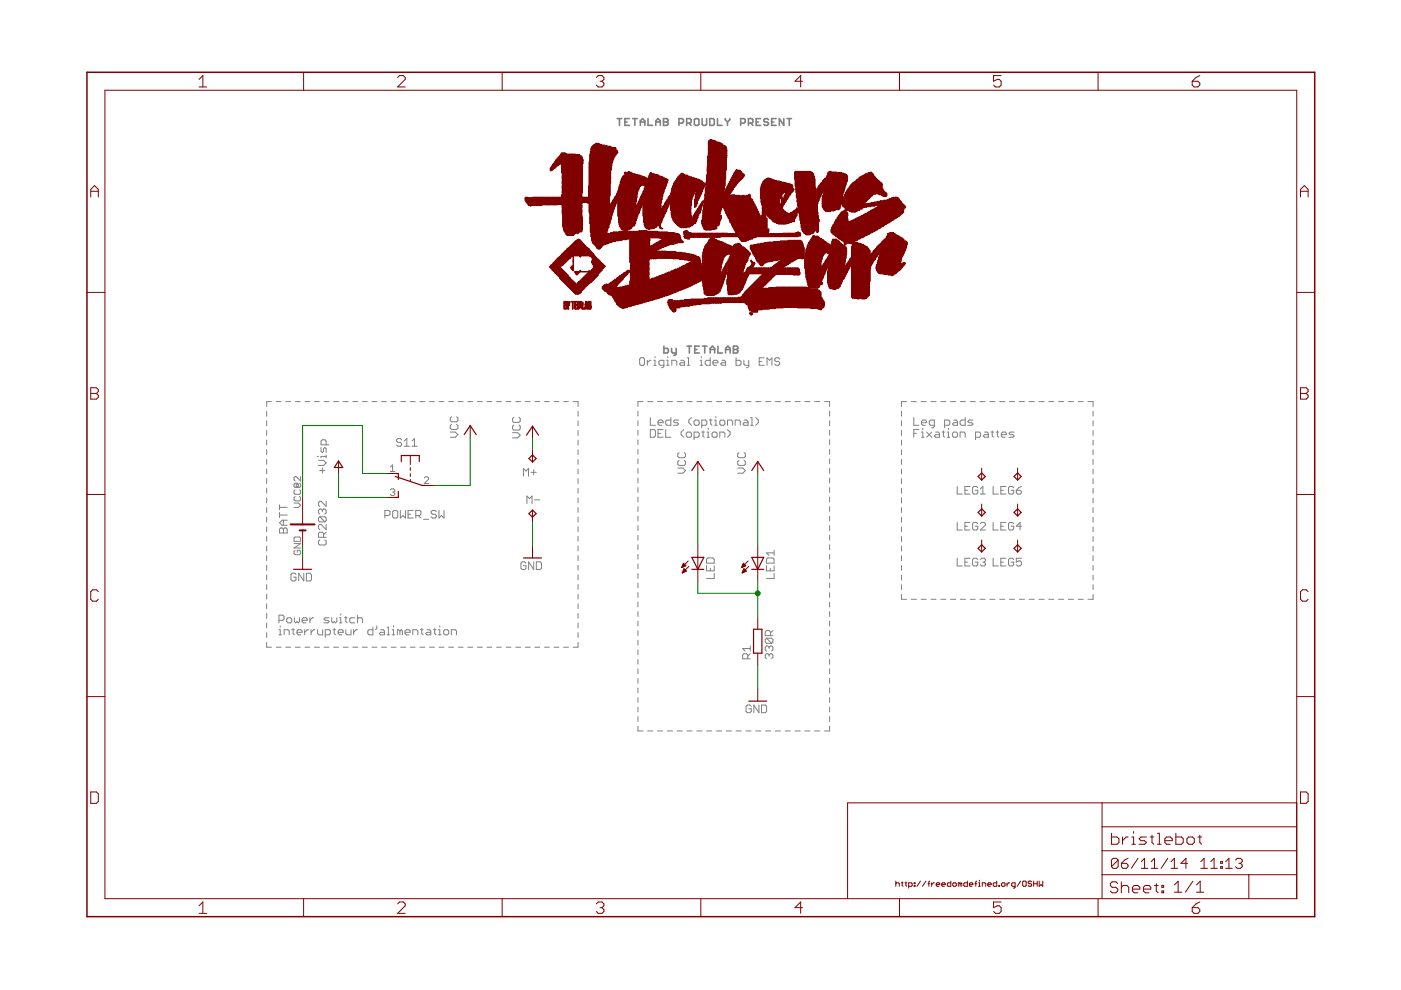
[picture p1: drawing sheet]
<svg xmlns="http://www.w3.org/2000/svg" width="297mm" height="210mm" viewBox="0 0 297 210" stroke-linecap="round" stroke-linejoin="round" font-family="sans-serif">
<g fill="none" stroke="#808080" stroke-width=".21">
<path d="M135.9 75.9h.5l.3 .2v1.1l-.3 .2h-.5l-.3-.2v-1.1zM137.2 76.4v1M138 76.4h-.2l-.6 .5M138.6 77.4h.5M138.6 76.4h.3v1M138.9 75.6v.3M140.8 77.4h-.8l-.3-.2v-.6l.3-.2h.8v1.3l-.3 .3h-.3M141.3 77.4h.6M141.3 76.4h.3v1M141.6 75.6v.3M142.4 77.4v-1h.8l.3 .2v.8M144.3 76.4h.6l.2 .2v.8h-.8l-.2-.2 .2-.3h.8"/>
<path d="M145.7 75.9h.3v1.5M145.7 77.4h.5M148.4 77.4h.5M148.4 76.4h.3v1M148.7 75.6v.3M150.6 75.9v1.5h-.8l-.3-.2v-.6l.3-.2h.8M151.2 76.9h1v-.3l-.2-.2h-.6l-.2 .2v.6l.2 .2h.6M153.1 76.4h.5l.2 .2v.8h-.7l-.3-.2 .3-.3h.7M156.1 75.9v1.5h.8l.2-.2v-.6l-.2-.2h-.8M157.7 76.4v.8l.3 .2h.7M158.7 76.4v1.3l-.2 .3h-.3M161 76.6h.5"/>
<path d="M162 75.9h-1v1.5h1M162.6 77.4v-1.5l.6 .5 .5-.5v1.5M165.3 76.1l-.3-.2h-.5l-.2 .2v.3l.2 .2h.5l.3 .3v.3l-.3 .2h-.5l-.2-.2M56.5 87.2v1M56.5 89.2v1.1M56.5 91.3v1M56.5 93.3v1.1M56.5 95.4v1M56.5 97.4v1M56.5 99.4v1.1M57.6 85.2h-1.1v1M58.6 85.2h1"/>
<path d="M60.6 85.2h1M62.6 85.2h1M64.7 85.2h1M66.7 85.2h1M67.2 96.8h.3M67.5 97.6h1.1l.6 .5-.6 .6h-1.1M67.8 99.8h1.1M68.1 94.9v.8l.2 .2 .3-.2v-.6l.3-.2 .3 .2v.8M68.3 99.2v1.1M68.7 85.2h1M69.2 94.3v-.8l-.3-.3h-.6l-.2 .3v.8h1.6M69.2 96.5v.5"/>
<path d="M69.2 96.8h-1.1v.2M70.7 85.2h1.1M72.8 85.2h1M74.8 85.2h1M76.8 85.2h1.1M78.9 85.2h1M80.9 85.2h1M82.8 99l.4-.4v1.4M82.8 100h.9M82.9 85.2h1.1M85 85.2h1M85.2 93.3l-.3-.3h-.6l-.2 .3v.2l.2 .3h.6l.3 .3v.2l-.3 .3h-.6l-.2-.3"/>
<path d="M85.7 94.6h1.1M85.7 93.5l.6-.5v1.6M87 85.2h1M87.4 94.6h1M87.4 93.5l.5-.5v1.6M89 85.2h1.1M91.1 85.2h1M93.1 85.2h1M95.1 85.2h1.1M95.5 91.6h1l.6 .6-.6 .5h-1M95.7 90l-.2 .3v.5l.2 .3h1.1l.3-.3v-.5l-.3-.3M95.7 88.3l-.2 .3v.6l.2 .2h1.1l.3-.2v-.6l-.3-.3"/>
<path d="M97.2 85.2h1M99.2 85.2h1M101.2 85.2h1.1M103.3 85.2h1M105.3 85.2h1M107.3 85.2h1M108.7 91.7h1l.6 .6-.6 .5h-1M108.9 90.1l-.2 .3v.5l.2 .3h1.1l.3-.3v-.5l-.3-.3M108.9 88.5l-.2 .3v.5l.2 .3h1.1l.3-.3v-.5l-.3-.3M109.3 85.2h1.1M111.4 85.2h1M113.2 99.6v1.1"/>
<path d="M113.4 85.2h1M115.4 85.2h1.1M117.5 85.2h1M119.5 85.2h1M121.5 85.2h1.1v1M122.6 87.2v1M122.6 89.2v1.1M122.6 91.3v1M122.6 93.3v1.1M122.6 95.4v1M122.6 97.4v1M122.6 99.4v1.1"/>
<path d="M135.3 87.2v1M135.3 89.2v1M135.3 91.2v1.1M135.3 93.3v1M135.3 95.3v1M135.3 97.3v1M135.3 99.3v1.1M136.3 85.2h-1v1M137.3 85.2h1.1M137.9 91.1h.8l.3 .3v1l-.3 .3h-.8zM137.9 88.5v1.7h1.1M139.4 85.2h1.1"/>
<path d="M139.5 89.6h1.1v-.3l-.3-.2h-.5l-.3 .2v.6l.3 .3h.5M139.5 91.9h.6M140.6 91.1h-1.1v1.6h1.1M141.1 91.1v1.6h1.1M141.5 85.2h1.1M142.2 88.5v1.7h-.8l-.3-.3v-.6l.3-.2h.8M143.6 85.2h1.1M143.7 99.2h1.1l.5 .6-.5 .5h-1.1M143.9 89.1h-.9l-.2 .2 .2 .3h.6l.3 .3-.3 .3h-.8M144 97.6l-.3 .3v.5l.3 .3h1.1l.2-.3v-.5l-.2-.3M144 96l-.3 .2v.6l.3 .2h1.1l.2-.2v-.6l-.2-.2M145 91.1l-.6 .5v.6l.6 .5"/>
<path d="M145.5 91.9l.3-.3h.5l.3 .3v.5l-.3 .3h-.5l-.3-.3zM145.7 85.2h1M146.6 88.5l-.6 .6v.5l.6 .6M147.2 92.7h.8l.2-.3v-.5l-.2-.3h-.8v1.6M147.4 89.1h.6l.2 .2v.6l-.2 .3h-.6l-.2-.3v-.6zM147.7 85.2h1.1M148.8 91.6h.5M148.8 90.2h.8l.3-.3v-.6l-.3-.2h-.8v1.6M149.1 91.4v1l.2 .3M149.8 85.2h1.1M149.9 92.7h.5M149.9 91.6h.3v1.1"/>
<path d="M150.2 90.8v.3M150.4 89.1h.6M150.7 88.8v1.1l.3 .3M151.2 91.6h.6l.2 .3v.5l-.2 .3h-.6l-.2-.3v-.5zM151.5 90.2h.6M151.5 89.1h.3v1.1M151.8 88.3v.2M151.9 85.2h1.1M152.6 92.7v-1.1h.8l.3 .3v.8M152.9 89.1h.5l.3 .2v.6l-.3 .3h-.5l-.3-.3v-.6zM154 85.2h1.1M154.2 90.2v-1.1h.8l.3 .2v.9"/>
<path d="M154.2 91.1l.6 .5v.6l-.6 .5M155.9 90.2v-1.1h.8l.3 .2v.9M156.1 85.2h1.1M156.4 99.2h1.1l.5 .6-.5 .5h-1.1M156.7 97.6l-.3 .3v.5l.3 .3h1.1l.2-.3v-.5l-.2-.3M156.7 96l-.3 .2v.6l.3 .2h1.1l.2-.2v-.6l-.2-.2M157.8 89.1h.5l.3 .2v.9h-.8l-.3-.3 .3-.3h.8M158.2 85.2h1M159.2 90.2h.5M159.2 88.5h.2v1.7M160.2 85.2h1.1M160.2 88.5l.6 .6v.5l-.6 .6"/>
<path d="M162.3 85.2h1.1M164.4 85.2h1.1M166.5 85.2h1.1M168.6 85.2h1.1M170.6 85.2h1.1M172.7 85.2h1.1M174.8 85.2h1.1v1M175.9 87.2v1M175.9 89.2v1M175.9 91.2v1.1M175.9 93.3v1M175.9 95.3v1"/>
<path d="M175.9 97.3v1M175.9 99.3v1.1M191.1 87.2v1M191.1 89.2v1.1M191.1 91.3v1M191.1 93.3v1.1M191.1 95.4v1M191.1 97.4v1.1M191.1 99.5v1M192.2 85.2h-1.1v1M193.2 85.2h1.1M193.7 88.5v1.7h1.1"/>
<path d="M193.7 91.9h.6M194.8 91.1h-1.1v1.6M195.3 85.2h1.1M195.4 92.7h.5M195.4 91.6h.2v1.1M195.4 89.6h1.1v-.3l-.3-.2h-.6l-.2 .2v.6l.2 .3h.6M195.6 90.8v.3M196.5 91.6l1 1.1M197.4 85.2h1.1M197.5 91.6l-1 1.1M198.1 90.2h-.8l-.3-.3v-.6l.3-.2h.8v1.3l-.3 .3h-.3M198.4 91.6h.5l.3 .3v.8h-.8l-.3-.3 .3-.2h.8"/>
<path d="M199.5 85.2h1M199.7 91.6h.6M200 91.4v1l.3 .3M200.3 90.2h.8l.3-.3v-.6l-.3-.2h-.8v1.6M200.8 92.7h.6M200.8 91.6h.3v1.1M201.1 90.8v.3M201.5 85.2h1.1M201.9 91.9l.3-.3h.5l.3 .3v.5l-.3 .3h-.5l-.3-.3zM202.2 89.1h.5l.3 .2v.9h-.8l-.3-.3 .3-.3h.8M203.6 92.7v-1.1h.8l.2 .3v.8M203.6 85.2h1.1"/>
<path d="M204.6 88.5v1.7h-.8l-.2-.3v-.6l.2-.2h.8M205.7 85.2h1.1M206.3 89.1h-.8l-.3 .2 .3 .3h.5l.3 .3-.3 .3h-.8M206.8 92.7h.8l.3-.3v-.5l-.3-.3h-.8v1.6M207.8 85.2h1.1M208.7 91.6h.6l.2 .3v.8h-.8l-.2-.3 .2-.2h.8M209.9 85.2h1M210.1 91.6h.6M210.4 91.4v1l.3 .3M211.2 91.6h.6M211.5 91.4v1l.3 .3M211.9 85.2h1.1"/>
<path d="M212.3 92.2h1.1v-.3l-.3-.3h-.5l-.3 .3v.5l.3 .3h.5M214 85.2h1.1M215 91.6h-.8l-.3 .3 .3 .3h.5l.3 .2-.3 .3h-.8M216.1 85.2h1.1M218.2 85.2h1.1M220.3 85.2h1.1M222.4 85.2h1M224.4 85.2h1.1M226.5 85.2h1.1M228.6 85.2h1.1M230.7 85.2h1.1v1M231.8 87.2v1"/>
<path d="M231.8 89.2v1.1M231.8 91.3v1M231.8 93.3v1.1M231.8 95.4v1M231.8 97.4v1.1M231.8 99.5v1M56.5 101.5v1M56.5 103.5v1.1M56.5 105.6v1M56.5 107.6v1M56.5 109.6v1.1M56.5 111.7v1"/>
<path d="M56.5 113.7v1.1M56.5 115.8v1M56.5 117.8v1.1M56.5 119.8v1.1M59.3 112.2l.2-.3h.3l.3 .3 .2-.3h.3l.3 .3v.8h-1.6zM59.3 107v1.1M59.3 108.6v1.1M59.3 109.2h1.6M59.3 107.6h1.6M60.1 110.3v1.1M60.1 112.2v.8M60.9 110.3h-1.1l-.5 .5 .5 .6h1.1"/>
<path d="M62.3 106.7h1l.4 .4-.4 .5h-1M62.3 115.3h1.4l-1.4 .9h1.4M62.6 105.3l-.3 .2v.5l.3 .2h.9l.2-.2v-.5l-.2-.2M62.6 103.9l-.3 .2v.5l.3 .2h.9l.2-.2v-.5l-.2-.2M62.6 113.9h.9l.2 .2v.7h-1.4v-.7zM62.6 116.7l-.3 .2v.5l.3 .2h.9l.2-.2v-.5l-.2-.2h-.5v.4M62.8 102.7h.5v.4h-.5zM63.5 102.4l.2 .3v.4l-.2 .3h-.9l-.3-.3v-.4l.3-.3h.4l.3 .3M63.7 101v1l-.9-1-.5 .3v.4l.3 .3M67.8 114.5l-.3 .2v.6l.3 .2h1.1l.3-.2v-.6l-.3-.2M67.8 109.6l-.3 .2v.6l.3 .2h1.1M67.8 109.6h1.1l.3 .2v.6l-.3 .2"/>
<path d="M67.8 109.6l1.1 1M68.3 108.2l-.2-.3h-.3l-.3 .3v.5l.3 .3M68.3 108.2l.3-.3h.3l.3 .3v.5l-.3 .3M68.3 108.2v.3M68.6 113.9v-.8l-.3-.3h-.5l-.3 .3v.8h1.7M69.2 106.3v1.1l-1.1-1.1h-.3l-.3 .3v.5l.3 .3M69.2 111.2v1.1l-1.1-1.1h-.3l-.3 .3v.5l.3 .3M69.2 112.8l-.6 .6M81.6 109.3h.8l.3-.3v-.5l-.3-.3h-.8v1.6M82.8 103.9l.2-.2h.5l.2 .2-.2 .5M83.2 104.4h.3M83.5 104.4l.2 .2-.2 .5h-.5l-.2-.3"/>
<path d="M83.5 108.2h.6l.2 .3v1.1l-.2 .2h-.6l-.3-.2v-1.1zM84.9 108.2v1.6l.5-.5 .6 .5v-1.6M86.5 109h.6M87.6 108.2h-1.1v1.6h1.1M88.2 109.3h.8l.2-.3v-.5l-.2-.3h-.8v1.6M88.7 109.3l.5 .5M89.8 110.1h1.1M90 101.3l.2-.2h.5l.2 .2v.3l-.9 .9h.9M92.5 108.5l-.3-.3h-.5l-.3 .3v.3l.3 .2h.5l.3 .3v.3l-.3 .2h-.5l-.3-.2M93.1 108.2v1.6l.5-.5 .5 .5v-1.6M111 101v-1.7l.5 .6 .6-.6v1.7M111.5 119.4l-.2-.3h-.6l-.3 .3v1.1l.3 .3h.6l.2-.3v-.5h-.5"/>
<path d="M111.7 106.8v-1.6l.5 .5 .6-.5v1.6M112.6 100.1h1.1M113.2 119.1v1.7l-1.1-1.7v1.7M113.3 106h1.1M113.7 119.1h.8l.3 .3v1.1l-.3 .3h-.8zM122.6 101.5v1M122.6 103.5v1.1M122.6 105.6v1M122.6 107.6v1M122.6 109.6v1.1M122.6 111.7v1M122.6 113.7v1.1"/>
<path d="M122.6 115.8v1M122.6 117.8v1.1M122.6 119.8v1.1M135.3 101.3v1.1M135.3 103.4v1M135.3 105.4v1M135.3 107.4v1M135.3 109.5v1M135.3 111.5v1M135.3 113.5v1M135.3 115.5v1M135.3 117.5v1.1"/>
<path d="M135.3 119.6v1M149.8 118.6l.3-.3h1.1l.2 .3v.8h-1.6zM149.8 120v1h1.6v-1M162.5 120v1h1.6v-1M162.8 118.3h1.1l.2 .3v.8h-1.6v-.8zM164.1 116.7v1.1M164.1 117.2h-1.6l.5 .6M175.9 101.3v1.1M175.9 103.4v1M175.9 105.4v1M175.9 107.4v1M175.9 109.5v1"/>
<path d="M175.9 111.5v1M175.9 113.5v1M175.9 115.5v1M175.9 117.5v1.1M175.9 119.6v1M191.1 101.5v1.1M191.1 103.5v1.1M191.1 105.6v1M191.1 107.6v1.1M191.1 109.7v1M191.1 111.7v1.1M191.1 113.7v1.1"/>
<path d="M191.1 115.8v1M191.1 117.8v1.1M191.1 119.9v1M202.9 103.1v1.7h1.1M202.9 110.8v1.6h1.1M202.9 118.4v1.6h1.1M204.6 103.9h.5M204.6 111.6h.5M204.6 119.2h.5M205.7 103.1h-1.1v1.7h1.1M205.7 110.8h-1.1v1.6h1.1M205.7 118.4h-1.1v1.6h1.1"/>
<path d="M207.3 103.4l-.3-.3h-.5l-.3 .3v1.1l.3 .3h.5l.3-.3v-.6h-.5M207.3 111l-.3-.2h-.5l-.3 .2v1.1l.3 .3h.5l.3-.3v-.5h-.5M207.3 118.6l-.3-.2h-.5l-.3 .2v1.1l.3 .3h.5l.3-.3v-.5h-.5M207.9 104.8h1M207.9 103.7l.5-.6v1.7M207.9 111l.2-.2h.6l.2 .2v.3l-1 1.1h1M207.9 118.6l.2-.2h.6l.2 .2v.3l-.2 .3M208.4 119.2h.3M208.7 119.2l.2 .3v.2l-.2 .3h-.6l-.2-.3M210.6 103.1v1.7h1M210.6 110.8v1.6h1M210.6 118.4v1.6h1"/>
<path d="M212.2 103.9h.5M212.2 111.6h.5M212.2 119.2h.5M213.3 103.1h-1.1v1.7h1.1M213.3 110.8h-1.1v1.6h1.1M213.3 118.4h-1.1v1.6h1.1M214.9 103.4l-.2-.3h-.6l-.3 .3v1.1l.3 .3h.6l.2-.3v-.6h-.5M214.9 111l-.2-.2h-.6l-.3 .2v1.1l.3 .3h.6l.2-.3v-.5h-.5M214.9 118.6l-.2-.2h-.6l-.3 .2v1.1l.3 .3h.6l.2-.3v-.5h-.5M215.5 103.9h.8l.3 .3v.3l-.3 .3h-.6l-.2-.3zM216.6 111.6h-1.1l.8-.8v1.6M216.6 118.4h-1.1v.8l.5-.3h.3l.3 .3v.5l-.3 .3h-.6l-.2-.3"/>
<path d="M216.6 103.1l-.6 .3-.5 .5M231.8 101.5v1.1M231.8 103.5v1.1M231.8 105.6v1M231.8 107.6v1.1M231.8 109.7v1M231.8 111.7v1.1M231.8 113.7v1.1M231.8 115.8v1M231.8 117.8v1.1M231.8 119.9v1M56.5 136.2v1h1.1"/>
<path d="M56.5 121.9v1M56.5 123.9v1.1M56.5 126v1M56.5 128v1.1M56.5 130v1.1M56.5 132.1v1M56.5 134.1v1.1M58.6 137.2h1M59.1 131.5h.9l.2-.2v-.6l-.2-.3h-.9v1.7M59.1 133.5h.3v1.1M59.1 134.6h.6M59.4 132.7v.3"/>
<path d="M60.2 134.6v-1.1h.8l.3 .3v.8M60.6 137.2h1M61 131h.6l.3 .3v.5l-.3 .3h-.6l-.2-.3v-.5zM61.9 133.5h.5M62.1 133.2v1.1l.3 .3M62.4 131v.8l.3 .3 .3-.3 .2 .3 .3-.3v-.8M62.6 137.2h1M62.8 121.8l-.3-.3h-.5l-.3 .3v1.1l.3 .3h.5l.3-.3v-.5h-.6M63 134.1h1.1v-.3l-.3-.3h-.6l-.2 .3v.5l.2 .3h.6M64.1 131.5h1v-.2l-.2-.3h-.6l-.2 .3v.5l.2 .3h.6M64.4 121.5v1.7l-1.1-1.7v1.7M64.6 133.5v1.1"/>
<path d="M64.7 137.2h1M65 121.5h.8l.2 .3v1.1l-.2 .3h-.8zM65.4 133.5h-.2l-.6 .6M65.7 131v1.1M66 133.5v1.1M66.5 131h-.3l-.5 .5M66.7 137.2h1M66.8 133.5h-.3l-.5 .6M67.3 133.5v.8l.3 .3h.8v-1.1M68.7 137.2h1M69 134.6h.8l.2-.3v-.5l-.2-.3h-.8v1.6M69.8 131h-.8l-.3 .3 .3 .2h.5l.3 .3-.3 .3h-.8"/>
<path d="M70.3 131v.8l.3 .3 .3-.3 .2 .3 .3-.3v-.8M70.6 133.5h.5M70.7 137.2h1.1M70.9 133.2v1.1l.2 .3M71.7 134.1h1.1v-.3l-.3-.3h-.5l-.3 .3v.5l.3 .3h.5M72 132.1h.5M72 131h.2v1.1M72.2 130.2v.2M72.8 137.2h1M73.1 131h.5M73.3 130.7v1.1l.3 .3M73.3 133.5v.8l.3 .3h.8v-1.1"/>
<path d="M74.8 137.2h1M75 133.5v1.1M75.2 131h-.8l-.3 .3v.5l.3 .3h.8M75.8 131.3l.3-.3h.5l.3 .3v.8M75.8 130.4v1.7M75.8 133.5h-.3l-.5 .6M76.8 137.2h1.1M78.9 137.2h1M79.1 133v1.6h-.9l-.2-.3v-.5l.2-.3h.9M79.9 132.7v.5l-.3 .3M80.7 133.5h.5l.3 .3v.8h-.8l-.3-.3 .3-.2h.8M80.9 137.2h1"/>
<path d="M82.1 134.6h.5M82.1 133h.2v1.6M82.9 137.2h1.1M83.1 133.5h.3v1.1M83.1 134.6h.6M83.4 132.7v.3M84.8 133.8l-.3-.3h-.3v1.1M84.8 133.8v.8M84.8 133.8l.2-.3 .3 .3v.8M85 137.2h1M85.9 134.1h1.1v-.3l-.3-.3h-.6l-.2 .3v.5l.2 .3h.6M87 137.2h1"/>
<path d="M87.5 134.6v-1.1h.8l.3 .3v.8M89 137.2h1.1M89.2 133.5h.5M89.4 133.2v1.1l.3 .3M90.5 133.5h.6l.2 .3v.8h-.8l-.2-.3 .2-.2h.8M91.1 137.2h1M91.9 133.5h.5M92.2 133.2v1.1l.2 .3M93 133.5h.2v1.1M93 134.6h.5M93.1 137.2h1M93.2 132.7v.3"/>
<path d="M94.3 133.5h.6l.2 .3v.5l-.2 .3h-.6l-.2-.3v-.5zM95.1 137.2h1.1M95.7 134.6v-1.1h.8l.3 .3v.8M97.2 137.2h1M99.2 137.2h1M101.2 137.2h1.1M103.3 137.2h1M105.3 137.2h1M107.3 137.2h1M109.3 137.2h1.1M111.4 137.2h1M113.4 137.2h1"/>
<path d="M115.4 137.2h1.1M117.5 137.2h1M119.5 137.2h1M122.6 121.9v1M122.6 123.9v1.1M122.6 126v1M122.6 128v1.1M122.6 130v1.1M122.6 132.1v1M122.6 134.1v1.1M122.6 136.2v1h-1.1M135.3 121.6v1"/>
<path d="M135.3 123.6v1M135.3 125.6v1.1M135.3 127.7v1M135.3 129.7v1M135.3 131.7v1M135.3 133.7v1M135.3 135.8v1M135.3 137.8v1M135.3 139.8v1M150.6 120.5v.5M151.4 121.6v1.1h-1.6M158.5 139.7v-.8l-.2-.3h-.6l-.2 .3v.8h1.6"/>
<path d="M159.1 138.6l-.6 .5M159.1 137.5h-1.6l.5 .5M159.1 137v1M162.5 135.3l-.3 .3v.5l.3 .3h1.1M162.5 135.3h1.1l.3 .3v.5l-.3 .3M162.5 135.3l1.1 1.1M163.1 138.9l-.3-.3h-.3l-.3 .3v.5l.3 .3M163.1 137.2l-.3-.2h-.3l-.3 .2v.6l.3 .2M163.1 138.9l.2-.3h.3l.3 .3v.5l-.3 .3M163.1 137.2v.3M163.1 138.9v.2M163.1 137.2l.2-.2h.3l.3 .2v.6l-.3 .2"/>
<path d="M163.3 120.5v.5M163.3 134.8v-.8l-.2-.3h-.6l-.3 .3v.8h1.7M163.9 133.7l-.6 .5M164.1 121.6v1.1h-1.6M175.9 121.6v1M175.9 123.6v1M175.9 125.6v1.1M175.9 127.7v1M175.9 129.7v1M175.9 131.7v1M175.9 133.7v1M175.9 135.8v1"/>
<path d="M175.9 137.8v1M175.9 139.8v1M191.1 126v1.1h1.1M191.1 121.9v1.1M191.1 124v1M193.2 127.1h1.1M195.3 127.1h1.1M197.4 127.1h1.1M199.5 127.1h1M201.5 127.1h1.1M203.6 127.1h1.1M205.7 127.1h1.1"/>
<path d="M207.8 127.1h1.1M209.9 127.1h1M211.9 127.1h1.1M214 127.1h1.1M216.1 127.1h1.1M218.2 127.1h1.1M220.3 127.1h1.1M222.4 127.1h1M224.4 127.1h1.1M226.5 127.1h1.1M228.6 127.1h1.1M231.8 126v1.1h-1.1"/>
<path d="M231.8 121.9v1.1M231.8 124v1M135.3 154v1h1M135.3 141.8v1.1M135.3 143.8v1.1M135.3 145.9v1M135.3 147.9v1M135.3 149.9v1M135.3 151.9v1.1M137.3 155h1.1M139.4 155h1.1M141.5 155h1.1"/>
<path d="M143.6 155h1.1M145.7 155h1M147.7 155h1.1M149.8 155h1.1M151.9 155h1.1M154 155h1.1M156.1 155h1.1M158.2 155h1M159.3 149.8l-.3-.3h-.5l-.3 .3v1l.3 .3h.5l.3-.3v-.5h-.6M160.2 155h1.1M160.9 149.5v1.6l-1.1-1.6v1.6M161.5 149.5h.8l.2 .3v1l-.2 .3h-.8z"/>
<path d="M162.3 155h1.1M164.4 155h1.1M166.5 155h1.1M168.6 155h1.1M170.6 155h1.1M172.7 155h1.1M175.9 154v1h-1.1M175.9 141.8v1.1M175.9 143.8v1.1M175.9 145.9v1M175.9 147.9v1M175.9 149.9v1"/>
<path d="M175.9 151.9v1.1"/>
</g>
<g fill="none" stroke="#808080" stroke-width=".34">
<path d="M130.9 25.1h.9M131.3 25.1v1.5M132.5 25.9h.5M133.5 25.1h-1v1.5h1M134.1 25.1h1M134.6 25.1v1.5M135.8 25.9h.9M135.8 26.6v-1l.4-.5 .5 .5v1M137.4 25.1v1.5h1M139 25.9h1M139 26.6v-1l.5-.5 .5 .5v1M140.7 25.1h.7l.2 .3v.2l-.2 .3 .2 .2v.3l-.2 .2h-.7z"/>
<path d="M140.7 25.9h.7M144 26.1h.7l.2-.2v-.5l-.2-.3h-.7v1.5M145.6 26.1h.7l.2-.2v-.5l-.2-.3h-.7v1.5M146.1 26.1l.4 .5M147.2 25.4l.3-.3h.4l.3 .3v1l-.3 .2h-.4l-.3-.2zM148.9 25.1v1.3l.2 .2h.5l.2-.2v-1.3M150.5 25.1h.7l.2 .3v1l-.2 .2h-.7zM152.1 25.1v1.5h1M153.8 25.1v.3l.4 .5M154.2 25.9v.7M154.7 25.1v.3l-.5 .5M157 26.1h.8l.2-.2v-.5l-.2-.3h-.8v1.5"/>
<path d="M158.7 26.1h.7l.2-.2v-.5l-.2-.3h-.7v1.5M159.2 26.1l.4 .5M160.3 25.9h.5M161.3 25.1h-1v1.5h1M162.9 25.4l-.2-.3h-.5l-.3 .3v.2l.3 .3h.5l.2 .2v.3l-.2 .2h-.5l-.3-.2M163.6 25.9h.5M164.5 25.1h-.9v1.5h.9M166.2 25.1v1.5l-1-1.5v1.5M166.9 25.1h.9M167.3 25.1v1.5M140.8 73.4v1.4h.7l.2-.2v-.5l-.2-.2h-.7M142.4 73.9v.7l.2 .2h.8"/>
<path d="M143.4 73.9v1.2l-.5 .2M145.7 73.4h.9M146.2 73.4v1.4M147.3 74.1h.5M148.3 73.4h-1v1.4h1M148.9 73.4h1M149.4 73.4v1.4M150.6 74.1h.9M150.6 74.8v-.9l.5-.5 .4 .5v.9M152.2 73.4v1.4h1M153.8 74.1h1M153.8 74.8v-.9l.5-.5 .5 .5v.9"/>
<path d="M155.5 73.4h.7l.2 .2-.2 .5 .2 .5-.2 .2h-.7zM155.5 74.1h.7"/>
</g>
<g fill="none" stroke="#800000" stroke-width=".21">
<path d="M22.2 19.1h252.7v171.4h-252.7zM42.2 16.8l.8-.8v2.4M42.2 18.4h1.6M64.4 15.3v3.8M84.3 16.4l.4-.4h.8l.4 .4v.4l-1.6 1.6h1.6M106.5 15.3v3.8M126.4 16.4l.4-.4h.8l.4 .4v.4l-.4 .4M127.2 17.2h.4M127.6 17.2l.4 .4v.4l-.4 .4h-.8l-.4-.4M148.6 15.3v3.8M170.2 17.2h-1.6l1.2-1.2v2.4M190.7 15.3v3.8"/>
<path d="M212.3 16h-1.6v1.2l.8-.4h.4l.4 .4v.8l-.4 .4h-.8l-.4-.4M232.8 15.3v3.8M252.8 17.2h1.2l.4 .4v.4l-.4 .4h-.8l-.4-.4zM254.4 16l-.8 .4-.8 .8M19.2 41.8v-1.6l.8-.9 .8 .9v1.6M19.2 40.6h1.6M275.7 40.6h1.6M275.7 41.8v-1.6l.8-.9 .8 .9v1.6M18.4 62h3.8M274.9 62h3.8M19.2 82.2h1.2l.4 .4v.4l-.4 .4 .4 .4v.4l-.4 .4h-1.2zM19.2 83.4h1.2"/>
<path d="M71.8 97.9v2.5M87 96.6v1.9M87 99.1v.7M99.7 90.2v2.6M112.9 90.4v2.5M112.9 95.4v2.6M148 97.9v2.5M160.7 97.9v2.5M208.1 99.3v2.5M215.8 99.3v2.5M275.7 82.2h1.2l.4 .4v.4l-.4 .4 .4 .4v.4l-.4 .4h-1.2zM275.7 83.4h1.2"/>
<path d="M18.4 104.8h3.8M64.2 105.5v5.7M64.2 112.5v3.1M64.2 118.2v2.5M81.9 105.5h2.6M81.9 100.4h2.6M87 100.4v.6M87 101.7v.3M89.5 102.9h2.6M112.9 108.1v2.6M112.9 115.8v2.5M144.7 119.9h.7"/>
<path d="M144.7 119.8h.6M144.8 119.7h.4M144.8 119.6h.2M144.9 119.4l-.4 .9M144.9 119.4l.5 .6M144.9 119.4h.1M145.4 120l-.9 .3M145.9 118.9l-1.4 1.4M148 115.6v7.7M157.4 119.9h.7M157.4 119.8h.6M157.5 119.7h.4"/>
<path d="M157.5 119.6h.2M157.6 119.4h.1M157.6 119.4l-.4 .9M157.6 119.4l.5 .6M158.1 120l-.9 .3M158.6 118.9l-1.4 1.4M160.7 115.6v7.7M208.1 106.9v2.5M208.1 114.5v2.5M215.8 106.9v2.5M215.8 114.5v2.5M274.9 104.8h3.8"/>
<path d="M20.8 125.5l-.4-.4h-.8l-.4 .4v1.6l.4 .4h.8l.4-.4M144.5 120.3h.1M144.6 120.2h.3M144.7 120.1h.5M144.7 121.4h.2M144.7 121.3h.4M144.8 121.1h.6M144.8 121h.7M144.9 120.9h.5M144.9 120.8h.3M145 120.6h.1M145 120.6l.5 .5-.8 .4z"/>
<path d="M146 120.1l-1.3 1.4M157.2 120.3h.1M157.3 120.2h.3M157.3 120.1h.6M157.4 121.4h.2M157.4 121.3h.4M157.5 121.1h.6M157.5 121h.7M157.6 120.9h.5M157.6 120.8h.3M157.7 120.6h.1M157.7 120.6l.5 .5-.8 .4z"/>
<path d="M158.7 120.1l-1.3 1.4M160.7 130.9v2.5M160.7 138.5v2.5M277.3 125.5l-.4-.4h-.8l-.4 .4v1.6l.4 .4h.8l.4-.4M18.4 147.7h3.8M160.7 146.1v2.6M274.9 147.7h3.8M19.2 167.9h1.2l.4 .4v1.6l-.4 .4h-1.2zM233.7 170.2v20.3M233.7 175.3h41.2M235.7 176.7v2.3h1.1l.4-.4v-.8l-.4-.3h-1.1M238 177.5v1.5"/>
<path d="M239.2 177.5h-.4l-.8 .7M240 179h.7M240 177.5h.3v1.5M240.3 176.3v.4M243.1 177.5h-1.2l-.4 .3 .4 .4h.8l.4 .4-.4 .4h-1.2M243.9 177.5h.7M244.2 177.1v1.5l.4 .4M245.4 179h.8M245.4 176.7h.4v2.3M247 178.2h1.5v-.4l-.4-.3h-.7l-.4 .3v.8l.4 .4h.7M249.3 176.7v2.3h1.2l.4-.4v-.8l-.4-.3h-1.2M251.7 177.8l.3-.3h.8l.4 .3v.8l-.4 .4h-.8l-.3-.4z"/>
<path d="M254 177.5h.8M254.4 177.1v1.5l.4 .4M274.9 170.2h-95.2v20.3M275.7 167.9h1.2l.4 .4v1.6l-.4 .4h-1.2zM42.2 192l.8-.8v2.5M42.2 193.7h1.6M64.4 190.5v3.9M84.3 191.6l.4-.4h.8l.4 .4v.4l-1.6 1.7h1.6M106.5 190.5v3.9M126.4 191.6l.4-.4h.8l.4 .4v.4l-.4 .4M127.2 192.4h.4M127.6 192.4l.4 .4v.5l-.4 .4h-.8l-.4-.4"/>
<path d="M148.6 190.5v3.9M170.2 192.4h-1.6l1.2-1.2v2.5M189.9 186.8v1.1M189.9 187.4l.2-.2h.4l.2 .2v.5M190.7 190.5v3.9M191.1 187.2h.4M191.3 187v.7l.2 .2M191.9 187.2h.4M192.1 187v.7l.2 .2M192.7 187.9h.5l.2-.2v-.3l-.2-.2h-.5v1.1M193.8 187.2h.2v.2h-.2zM193.8 187.7h.2v.2h-.2z"/>
<path d="M195.2 186.8l-.8 1.1M196.3 186.8l-.7 1.1M196.7 187.4h.4M197.1 186.8l-.2 .2v.9M197.5 187.2v.7M198.1 187.2l-.6 .4M198.5 187.6h.7l-.1-.4h-.4l-.2 .2v.3l.2 .2h.4M199.7 187.6h.7l-.2-.4h-.3l-.2 .2v.3l.2 .2h.3M201.6 186.8v1.1h-.6l-.1-.2v-.3l.1-.2h.6M202.2 187.2h.4l.2 .2v.3l-.2 .2-.6-.2v-.3zM203.6 187.4l-.4-.2v.7M203.6 187.4v.5"/>
<path d="M203.6 187.4l.2-.2 .1 .2v.5M205.1 186.8v1.1h-.6l-.2-.2v-.3l.2-.2h.6M205.5 187.6h.8l-.2-.4h-.4l-.2 .2v.3l.2 .2h.4M206.7 187.4h.4M207.1 186.8l-.2 .2v.9M207.5 187.2h.2v.7M207.5 187.9h.3M207.7 186.6v.2M208.3 187.9v-.7h.5l.2 .2v.5M209.4 187.6h.8l-.2-.4h-.4l-.2 .2v.3l.6 .2M211.3 186.8v1.1h-.5l-.2-.2v-.3l.2-.2h.5M211.8 187.7h.1v.2h-.1z"/>
<path d="M212.3 191.2h-1.6v1.2l.8-.4h.4l.4 .4v.9l-.4 .4h-.8l-.4-.4M212.5 187.2h.4l.2 .2v.3l-.2 .2-.6-.2v-.3zM213.5 187.2v.7M214.1 187.2l-.6 .4M215.2 187.9h-.5l-.2-.2v-.3l.2-.2h.5v.9l-.3 .2M216.4 186.8l-.8 1.1M216.8 187l.2-.2h.4l.2 .2v.7l-.2 .2h-.4l-.2-.2zM218.7 187l-.2-.2-.5 .2 .2 .4h.3l.2 .2-.2 .3-.5-.2M219.2 187.4h.7M219.2 186.8v1.1M219.9 186.8v1.1M220.3 186.8v1.1l.4-.3 .4 .3v-1.1"/>
<path d="M232.8 190.5v3.9M233.7 185.5h41.2M233.7 180.4h41.2M237 187.3l-.4-.3h-.8l-.4 .3v.4l.4 .4h.8l.4 .4v.4l-.4 .4h-.8l-.4-.4M237.1 182.4l-.4-.4h-.7l-.4 .4v1.3M237.1 182.4v1.3l-.4 .4h-.7l-.4-.4M237.1 182.4l-1.5 1.3M237.7 188.1l.4-.4h.8l.4 .4v1.2M237.7 187v2.3M237.8 183h1l.4 .4v.3l-.4 .4h-.7l-.3-.4zM239.2 182l-.7 .4-.7 .6M240.1 188.5h1.6v-.4l-.4-.4h-.8l-.4 .4v.8l.4 .4h.8"/>
<path d="M241.3 182l-1.4 2.1M242 184.1h1.4M242 182.7l.7-.7v2.1M242.4 188.5h1.6v-.4l-.4-.4h-.8l-.4 .4v.8l.4 .4h.8M244.1 184.1h1.4M244.1 182.7l.7-.7v2.1M244.8 187.7h.8M245.2 187.3v1.6l.4 .4M246.3 187.7h.4v.4h-.4zM246.3 188.9h.4v.4h-.4zM247.6 182l-1.4 2.1M248.3 184.1h1.4"/>
<path d="M248.3 182.7l.7-.7v2.1M249 187.6l.8-.8v2.4M249 189.2h1.6M251.8 183h-1.4l1-1v2.1M252.8 192.4h1.2l.4 .4v.5l-.4 .4h-.8l-.4-.4zM252.9 186.8l-1.6 2.4M253.7 189.2h1.5M253.7 187.6l.8-.8v2.4M254.4 191.2l-.8 .4-.8 .8M254.6 184.1h1.4M254.6 182.7l.7-.7v2.1M256.7 184.1h1.4"/>
<path d="M256.7 182.7l.7-.7v2.1M258.8 183.7h.4v.4h-.4zM258.8 182.7h.4v.3h-.4zM259.9 184.1h1.4M259.9 182.7l.7-.7v2.1M262 182.4l.3-.4h.7l.4 .4v.3l-.4 .3M262.7 183h.3M263 183l.4 .4v.3l-.4 .4h-.7l-.3-.4M264.8 185.5v5"/>
</g>
<g fill="#800000" stroke="#800000" stroke-width=".21">
<path d="M159.2 66.7l.1 .1z"/>
<path d="M159.1 66.6h.5v.1h-.5z"/>
<path d="M158.9 66.4h.4v.2h-.4z"/>
<path d="M159.4 66.4l.2 .2z"/>
<path d="M158.9 66.3h.4v.1h-.4z"/>
<path d="M142.8 66.1l.1 .1z"/>
<path d="M159.3 66.1h1.3v.1h-1.3z"/>
<path d="M142.6 65.9h.2v.2h-.2z"/>
<path d="M142.9 65.9h.3v.2h-.3z"/>
<path d="M159.3 65.9h.3v.2h-.3z"/>
<path d="M159.7 65.9h.4v.2h-.4z"/>
<path d="M160.2 65.9h.4v.2h-.4z"/>
<path d="M142.6 65.8h.7v.1h-.7z"/>
<path d="M158.9 65.8h1.8v.1h-1.8z"/>
<path d="M142.4 65.7l.2 .1z"/>
<path d="M142.7 65.7l.1 .1z"/>
<path d="M142.9 65.7l.2 .1z"/>
<path d="M143.2 65.7l.1 .1z"/>
<path d="M158.9 65.7l.2 .1z"/>
<path d="M159.2 65.7l.1 .1z"/>
<path d="M159.4 65.7l.2 .1z"/>
<path d="M159.7 65.7l.1 .1z"/>
<path d="M160 65.7l.1 .1z"/>
<path d="M160.2 65.7l.1 .1z"/>
<path d="M160.5 65.7l.1 .1z"/>
<path d="M142.3 65.6h1v.1h-1z"/>
<path d="M158.8 65.6h2.9v.1h-2.9z"/>
<path d="M173.8 65.6h.4v.1h-.4z"/>
<path d="M119.6 65.4l.1 .2z"/>
<path d="M119.8 65.4h.3v.2h-.3z"/>
<path d="M120.3 65.4h.3v.2h-.3z"/>
<path d="M121.3 65.4l.2 .2z"/>
<path d="M121.9 65.4h.3v.2h-.3z"/>
<path d="M122.4 65.4h.3v.2h-.3z"/>
<path d="M123.4 65.4h.4v.2h-.4z"/>
<path d="M123.9 65.4h.2v.2h-.2z"/>
<path d="M124.4 65.4h.4v.2h-.4z"/>
<path d="M124.9 65.4h.4v.2h-.4z"/>
<path d="M142.2 65.4h.4v.2h-.4z"/>
<path d="M142.7 65.4h.4v.2h-.4z"/>
<path d="M158.9 65.4h.4v.2h-.4z"/>
<path d="M159.4 65.4h.4v.2h-.4z"/>
<path d="M160 65.4h.3v.2h-.3z"/>
<path d="M160.5 65.4h.3v.2h-.3z"/>
<path d="M161 65.4h.4v.2h-.4z"/>
<path d="M161.5 65.4h.4v.2h-.4z"/>
<path d="M162 65.4h.4v.2h-.4z"/>
<path d="M162.5 65.4h.4v.2h-.4z"/>
<path d="M163 65.4l.1 .2z"/>
<path d="M173.4 65.4l.1 .2z"/>
<path d="M173.7 65.4h.4v.2h-.4z"/>
<path d="M119.6 65.3h.6v.1h-.6z"/>
<path d="M120.3 65.3h.3v.1h-.3z"/>
<path d="M121.3 65.3l.2 .1z"/>
<path d="M121.7 65.3h.5v.1h-.5z"/>
<path d="M122.4 65.3h.2v.1h-.2z"/>
<path d="M122.7 65.3l.2 .1z"/>
<path d="M123.3 65.3h.8v.1h-.8z"/>
<path d="M124.4 65.3h.9v.1h-.9z"/>
<path d="M132 65.3h.3v.1h-.3z"/>
<path d="M142 65.3h1.3v.1h-1.3z"/>
<path d="M158.7 65.3h5.7v.1h-5.7z"/>
<path d="M171.9 65.3h2.4v.1h-2.4z"/>
<path d="M119.6 65.2l.1 .1z"/>
<path d="M120.1 65.2l.1 .1z"/>
<path d="M120.3 65.2l.2 .1z"/>
<path d="M121.3 65.2l.2 .1z"/>
<path d="M121.7 65.2h.3v.1h-.3z"/>
<path d="M122.4 65.2l.1 .1z"/>
<path d="M122.7 65.2h.3v.1h-.3z"/>
<path d="M123.1 65.2h.3v.1h-.3z"/>
<path d="M123.9 65.2l.1 .1z"/>
<path d="M124.4 65.2l.1 .1z"/>
<path d="M124.7 65.2h.2v.1h-.2z"/>
<path d="M125.2 65.2h.2v.1h-.2z"/>
<path d="M131.8 65.2h.3v.1h-.3z"/>
<path d="M132.3 65.2h.4v.1h-.4z"/>
<path d="M142 65.2h.3v.1h-.3z"/>
<path d="M142.4 65.2h.4v.1h-.4z"/>
<path d="M142.9 65.2h.4v.1h-.4z"/>
<path d="M143.4 65.2h.4v.1h-.4z"/>
<path d="M144 65.2l.1 .1z"/>
<path d="M158.7 65.2h.4v.1h-.4z"/>
<path d="M159.2 65.2h.4v.1h-.4z"/>
<path d="M159.7 65.2h.4v.1h-.4z"/>
<path d="M160.2 65.2h.4v.1h-.4z"/>
<path d="M160.7 65.2h.4v.1h-.4z"/>
<path d="M161.2 65.2h.4v.1h-.4z"/>
<path d="M161.7 65.2h.4v.1h-.4z"/>
<path d="M162.2 65.2h.4v.1h-.4z"/>
<path d="M162.8 65.2h.3v.1h-.3z"/>
<path d="M163.3 65.2h.3v.1h-.3z"/>
<path d="M163.8 65.2h.3v.1h-.3z"/>
<path d="M164.3 65.2h.4v.1h-.4z"/>
<path d="M164.8 65.2h.4v.1h-.4z"/>
<path d="M165.3 65.2h.4v.1h-.4z"/>
<path d="M165.8 65.2h.3v.1h-.3z"/>
<path d="M169.1 65.2l.1 .1z"/>
<path d="M169.4 65.2h.3v.1h-.3z"/>
<path d="M169.9 65.2h.3v.1h-.3z"/>
<path d="M170.4 65.2h.4v.1h-.4z"/>
<path d="M170.9 65.2h.4v.1h-.4z"/>
<path d="M171.4 65.2h.4v.1h-.4z"/>
<path d="M171.9 65.2h.4v.1h-.4z"/>
<path d="M172.4 65.2h.4v.1h-.4z"/>
<path d="M172.9 65.2h.4v.1h-.4z"/>
<path d="M173.4 65.2h.4v.1h-.4z"/>
<path d="M173.9 65.2h.4v.1h-.4z"/>
<path d="M174.4 65.2l.2 .1z"/>
<path d="M119.6 65l.1 .2z"/>
<path d="M120 65h.2v.2h-.2z"/>
<path d="M120.3 65h.3v.2h-.3z"/>
<path d="M121.3 65l.2 .2z"/>
<path d="M121.7 65h.3v.2h-.3z"/>
<path d="M122.4 65h.2v.2h-.2z"/>
<path d="M122.7 65h.7v.2h-.7z"/>
<path d="M123.5 65l.1 .2z"/>
<path d="M124 65h.9v.2h-.9z"/>
<path d="M125.2 65h.2v.2h-.2z"/>
<path d="M131.5 65h1.5v.2h-1.5z"/>
<path d="M141.9 65h2.3v.2h-2.3z"/>
<path d="M158.7 65h16v.2h-16z"/>
<path d="M119.6 64.9l.1 .1z"/>
<path d="M120.1 64.9l.1 .1z"/>
<path d="M120.3 64.9l.2 .1z"/>
<path d="M121.3 64.9l.2 .1z"/>
<path d="M121.7 64.9h.3v.1h-.3z"/>
<path d="M122.4 64.9l.1 .1z"/>
<path d="M122.7 64.9h.3v.1h-.3z"/>
<path d="M123.1 64.9h.3v.1h-.3z"/>
<path d="M124.1 64.9h.4v.1h-.4z"/>
<path d="M124.7 64.9h.2v.1h-.2z"/>
<path d="M125.2 64.9h.2v.1h-.2z"/>
<path d="M131.3 64.9h.3v.1h-.3z"/>
<path d="M131.8 64.9h.3v.1h-.3z"/>
<path d="M132.3 64.9h.4v.1h-.4z"/>
<path d="M132.8 64.9h.4v.1h-.4z"/>
<path d="M133.3 64.9h.2v.1h-.2z"/>
<path d="M141.9 64.9h.4v.1h-.4z"/>
<path d="M142.4 64.9h.4v.1h-.4z"/>
<path d="M142.9 64.9h.4v.1h-.4z"/>
<path d="M143.4 64.9h.4v.1h-.4z"/>
<path d="M144 64.9h.3v.1h-.3z"/>
<path d="M144.5 64.9h.3v.1h-.3z"/>
<path d="M145 64.9l.1 .1z"/>
<path d="M158.7 64.9h.4v.1h-.4z"/>
<path d="M159.2 64.9h.4v.1h-.4z"/>
<path d="M159.7 64.9h.4v.1h-.4z"/>
<path d="M160.2 64.9h.4v.1h-.4z"/>
<path d="M160.7 64.9h.4v.1h-.4z"/>
<path d="M161.2 64.9h.4v.1h-.4z"/>
<path d="M161.7 64.9h.4v.1h-.4z"/>
<path d="M162.2 64.9h.4v.1h-.4z"/>
<path d="M162.8 64.9h.3v.1h-.3z"/>
<path d="M163.3 64.9h.3v.1h-.3z"/>
<path d="M163.8 64.9h.3v.1h-.3z"/>
<path d="M164.3 64.9h.4v.1h-.4z"/>
<path d="M164.8 64.9h.4v.1h-.4z"/>
<path d="M165.3 64.9h.4v.1h-.4z"/>
<path d="M165.8 64.9h.4v.1h-.4z"/>
<path d="M166.3 64.9h.4v.1h-.4z"/>
<path d="M166.8 64.9h.4v.1h-.4z"/>
<path d="M167.3 64.9h.4v.1h-.4z"/>
<path d="M167.8 64.9h.4v.1h-.4z"/>
<path d="M168.3 64.9h.4v.1h-.4z"/>
<path d="M168.8 64.9h.4v.1h-.4z"/>
<path d="M169.4 64.9h.3v.1h-.3z"/>
<path d="M169.9 64.9h.3v.1h-.3z"/>
<path d="M170.4 64.9h.4v.1h-.4z"/>
<path d="M170.9 64.9h.4v.1h-.4z"/>
<path d="M171.4 64.9h.4v.1h-.4z"/>
<path d="M171.9 64.9h.4v.1h-.4z"/>
<path d="M172.4 64.9h.4v.1h-.4z"/>
<path d="M172.9 64.9h.4v.1h-.4z"/>
<path d="M173.4 64.9h.4v.1h-.4z"/>
<path d="M173.9 64.9h.4v.1h-.4z"/>
<path d="M174.4 64.9h.3v.1h-.3z"/>
<path d="M119.6 64.8l.1 .1z"/>
<path d="M120 64.8h.2v.1h-.2z"/>
<path d="M120.3 64.8h.3v.1h-.3z"/>
<path d="M121.3 64.8l.2 .1z"/>
<path d="M121.7 64.8h.3v.1h-.3z"/>
<path d="M122.4 64.8h.2v.1h-.2z"/>
<path d="M122.7 64.8h.3v.1h-.3z"/>
<path d="M123.1 64.8h.3v.1h-.3z"/>
<path d="M123.5 64.8l.1 .1z"/>
<path d="M124 64.8h.3v.1h-.3z"/>
<path d="M124.4 64.8l.1 .1z"/>
<path d="M124.7 64.8h.2v.1h-.2z"/>
<path d="M125 64.8h.3v.1h-.3z"/>
<path d="M131.3 64.8h2.6v.1h-2.6z"/>
<path d="M141.8 64.8h4.4v.1h-4.4z"/>
<path d="M158.6 64.8h16.1v.1h-16.1z"/>
<path d="M119.6 64.7l.1 .1z"/>
<path d="M119.8 64.7l.2 .1z"/>
<path d="M120.1 64.7l.1 .1z"/>
<path d="M120.3 64.7l.2 .1z"/>
<path d="M120.6 64.7l.1 .1z"/>
<path d="M121.3 64.7l.2 .1z"/>
<path d="M121.9 64.7l.1 .1z"/>
<path d="M122.1 64.7l.1 .1z"/>
<path d="M122.4 64.7l.1 .1z"/>
<path d="M122.9 64.7l.1 .1z"/>
<path d="M123.1 64.7l.2 .1z"/>
<path d="M124.1 64.7l.2 .1z"/>
<path d="M124.4 64.7l.1 .1z"/>
<path d="M124.7 64.7l.1 .1z"/>
<path d="M124.9 64.7l.1 .1z"/>
<path d="M125.2 64.7l.1 .1z"/>
<path d="M131 64.7l.1 .1z"/>
<path d="M131.3 64.7l.1 .1z"/>
<path d="M131.5 64.7l.1 .1z"/>
<path d="M131.8 64.7l.1 .1z"/>
<path d="M132 64.7l.1 .1z"/>
<path d="M132.3 64.7l.1 .1z"/>
<path d="M132.5 64.7l.2 .1z"/>
<path d="M132.8 64.7l.1 .1z"/>
<path d="M133 64.7l.2 .1z"/>
<path d="M133.3 64.7l.1 .1z"/>
<path d="M133.5 64.7l.2 .1z"/>
<path d="M133.8 64.7l.1 .1z"/>
<path d="M134 64.7l.2 .1z"/>
<path d="M134.3 64.7l.1 .1z"/>
<path d="M141.9 64.7l.1 .1z"/>
<path d="M142.2 64.7l.1 .1z"/>
<path d="M142.4 64.7l.2 .1z"/>
<path d="M142.7 64.7l.1 .1z"/>
<path d="M142.9 64.7l.2 .1z"/>
<path d="M143.2 64.7l.1 .1z"/>
<path d="M143.4 64.7l.2 .1z"/>
<path d="M143.7 64.7l.1 .1z"/>
<path d="M144 64.7l.1 .1z"/>
<path d="M144.2 64.7l.1 .1z"/>
<path d="M144.5 64.7l.1 .1z"/>
<path d="M144.7 64.7l.1 .1z"/>
<path d="M145 64.7l.1 .1z"/>
<path d="M145.2 64.7l.2 .1z"/>
<path d="M145.5 64.7l.1 .1z"/>
<path d="M145.7 64.7l.2 .1z"/>
<path d="M146 64.7l.1 .1z"/>
<path d="M146.2 64.7l.2 .1z"/>
<path d="M146.5 64.7l.1 .1z"/>
<path d="M146.7 64.7l.2 .1z"/>
<path d="M158.7 64.7l.1 .1z"/>
<path d="M158.9 64.7l.2 .1z"/>
<path d="M159.2 64.7l.1 .1z"/>
<path d="M159.4 64.7l.2 .1z"/>
<path d="M159.7 64.7l.1 .1z"/>
<path d="M160 64.7l.1 .1z"/>
<path d="M160.2 64.7l.1 .1z"/>
<path d="M160.5 64.7l.1 .1z"/>
<path d="M160.7 64.7l.1 .1z"/>
<path d="M161 64.7l.1 .1z"/>
<path d="M161.2 64.7l.2 .1z"/>
<path d="M161.5 64.7l.1 .1z"/>
<path d="M161.7 64.7l.2 .1z"/>
<path d="M162 64.7l.1 .1z"/>
<path d="M162.2 64.7l.2 .1z"/>
<path d="M162.5 64.7l.1 .1z"/>
<path d="M162.8 64.7l.1 .1z"/>
<path d="M163 64.7l.1 .1z"/>
<path d="M163.3 64.7l.1 .1z"/>
<path d="M163.5 64.7l.1 .1z"/>
<path d="M163.8 64.7l.1 .1z"/>
<path d="M164 64.7l.1 .1z"/>
<path d="M164.3 64.7l.1 .1z"/>
<path d="M164.5 64.7l.2 .1z"/>
<path d="M164.8 64.7l.1 .1z"/>
<path d="M165 64.7l.2 .1z"/>
<path d="M165.3 64.7l.1 .1z"/>
<path d="M165.5 64.7l.2 .1z"/>
<path d="M165.8 64.7l.1 .1z"/>
<path d="M166.1 64.7l.1 .1z"/>
<path d="M166.3 64.7l.1 .1z"/>
<path d="M166.6 64.7l.1 .1z"/>
<path d="M166.8 64.7l.1 .1z"/>
<path d="M167.1 64.7l.1 .1z"/>
<path d="M167.3 64.7l.1 .1z"/>
<path d="M167.6 64.7l.1 .1z"/>
<path d="M167.8 64.7l.2 .1z"/>
<path d="M168.1 64.7l.1 .1z"/>
<path d="M168.3 64.7l.2 .1z"/>
<path d="M168.6 64.7l.1 .1z"/>
<path d="M168.8 64.7l.2 .1z"/>
<path d="M169.1 64.7l.1 .1z"/>
<path d="M169.4 64.7l.1 .1z"/>
<path d="M169.6 64.7l.1 .1z"/>
<path d="M169.9 64.7l.1 .1z"/>
<path d="M170.1 64.7l.1 .1z"/>
<path d="M170.4 64.7l.1 .1z"/>
<path d="M170.6 64.7l.2 .1z"/>
<path d="M170.9 64.7l.1 .1z"/>
<path d="M171.1 64.7l.2 .1z"/>
<path d="M171.4 64.7l.1 .1z"/>
<path d="M171.6 64.7l.2 .1z"/>
<path d="M171.9 64.7l.1 .1z"/>
<path d="M172.1 64.7l.2 .1z"/>
<path d="M172.4 64.7l.1 .1z"/>
<path d="M172.7 64.7l.1 .1z"/>
<path d="M172.9 64.7l.1 .1z"/>
<path d="M173.2 64.7l.1 .1z"/>
<path d="M173.4 64.7l.1 .1z"/>
<path d="M173.7 64.7l.1 .1z"/>
<path d="M173.9 64.7l.2 .1z"/>
<path d="M174.2 64.7l.1 .1z"/>
<path d="M174.4 64.7l.2 .1z"/>
<path d="M174.7 64.7l.1 .1z"/>
<path d="M119.6 64.5h.5v.2h-.5z"/>
<path d="M120.3 64.5h.4v.2h-.4z"/>
<path d="M121.3 64.5l.2 .2z"/>
<path d="M121.7 64.5h.5v.2h-.5z"/>
<path d="M122.4 64.5h.2v.2h-.2z"/>
<path d="M122.9 64.5l.1 .2z"/>
<path d="M123.1 64.5l.2 .2z"/>
<path d="M123.5 64.5l.1 .2z"/>
<path d="M124 64.5h.5v.2h-.5z"/>
<path d="M124.7 64.5h.6v.2h-.6z"/>
<path d="M130.9 64.5h3.9v.2h-3.9z"/>
<path d="M141.7 64.5h5.9v.2h-5.9z"/>
<path d="M158.4 64.5h16.4v.2h-16.4z"/>
<path d="M119.6 64.4l.1 .1z"/>
<path d="M120 64.4h.2v.1h-.2z"/>
<path d="M120.3 64.4h.4v.1h-.4z"/>
<path d="M121.3 64.4l.2 .1z"/>
<path d="M121.9 64.4l.1 .1z"/>
<path d="M122.4 64.4h.2v.1h-.2z"/>
<path d="M122.9 64.4h.4v.1h-.4z"/>
<path d="M123.5 64.4l.1 .1z"/>
<path d="M124 64.4h.3v.1h-.3z"/>
<path d="M124.4 64.4l.1 .1z"/>
<path d="M124.7 64.4l.1 .1z"/>
<path d="M125 64.4h.3v.1h-.3z"/>
<path d="M130.7 64.4l.2 .1z"/>
<path d="M131 64.4h.4v.1h-.4z"/>
<path d="M131.5 64.4h.4v.1h-.4z"/>
<path d="M132 64.4h.4v.1h-.4z"/>
<path d="M132.5 64.4h.4v.1h-.4z"/>
<path d="M133 64.4h.4v.1h-.4z"/>
<path d="M133.5 64.4h.4v.1h-.4z"/>
<path d="M134 64.4h.4v.1h-.4z"/>
<path d="M134.6 64.4h.3v.1h-.3z"/>
<path d="M135.1 64.4h.2v.1h-.2z"/>
<path d="M141.7 64.4h.3v.1h-.3z"/>
<path d="M142.2 64.4h.4v.1h-.4z"/>
<path d="M142.7 64.4h.4v.1h-.4z"/>
<path d="M143.2 64.4h.4v.1h-.4z"/>
<path d="M143.7 64.4h.4v.1h-.4z"/>
<path d="M144.2 64.4h.4v.1h-.4z"/>
<path d="M144.7 64.4h.4v.1h-.4z"/>
<path d="M145.2 64.4h.4v.1h-.4z"/>
<path d="M145.7 64.4h.4v.1h-.4z"/>
<path d="M146.2 64.4h.4v.1h-.4z"/>
<path d="M146.7 64.4h.4v.1h-.4z"/>
<path d="M147.3 64.4h.3v.1h-.3z"/>
<path d="M147.8 64.4h.3v.1h-.3z"/>
<path d="M148.3 64.4h.4v.1h-.4z"/>
<path d="M158.2 64.4l.1 .1z"/>
<path d="M158.4 64.4h.4v.1h-.4z"/>
<path d="M158.9 64.4h.4v.1h-.4z"/>
<path d="M159.4 64.4h.4v.1h-.4z"/>
<path d="M160 64.4h.3v.1h-.3z"/>
<path d="M160.5 64.4h.2v.1h-.2z"/>
<path d="M161 64.4h.4v.1h-.4z"/>
<path d="M161.5 64.4h.4v.1h-.4z"/>
<path d="M162 64.4h.4v.1h-.4z"/>
<path d="M162.5 64.4h.4v.1h-.4z"/>
<path d="M163 64.4h.4v.1h-.4z"/>
<path d="M163.5 64.4h.4v.1h-.4z"/>
<path d="M164 64.4h.4v.1h-.4z"/>
<path d="M164.5 64.4h.4v.1h-.4z"/>
<path d="M165 64.4h.4v.1h-.4z"/>
<path d="M165.5 64.4h.4v.1h-.4z"/>
<path d="M166.1 64.4h.3v.1h-.3z"/>
<path d="M166.6 64.4h.3v.1h-.3z"/>
<path d="M167.1 64.4h.3v.1h-.3z"/>
<path d="M167.6 64.4h.4v.1h-.4z"/>
<path d="M168.1 64.4h.4v.1h-.4z"/>
<path d="M168.6 64.4h.4v.1h-.4z"/>
<path d="M169.1 64.4h.4v.1h-.4z"/>
<path d="M169.6 64.4h.4v.1h-.4z"/>
<path d="M170.1 64.4h.4v.1h-.4z"/>
<path d="M170.6 64.4h.4v.1h-.4z"/>
<path d="M171.1 64.4h.4v.1h-.4z"/>
<path d="M171.6 64.4h.4v.1h-.4z"/>
<path d="M172.1 64.4h.4v.1h-.4z"/>
<path d="M172.7 64.4h.3v.1h-.3z"/>
<path d="M173.2 64.4h.3v.1h-.3z"/>
<path d="M173.7 64.4h.4v.1h-.4z"/>
<path d="M174.2 64.4h.4v.1h-.4z"/>
<path d="M174.7 64.4l.1 .1z"/>
<path d="M119.6 64.3l.1 .1z"/>
<path d="M120 64.3h.7v.1h-.7z"/>
<path d="M121.3 64.3l.2 .1z"/>
<path d="M121.7 64.3h.3v.1h-.3z"/>
<path d="M122.4 64.3h.2v.1h-.2z"/>
<path d="M122.9 64.3h.4v.1h-.4z"/>
<path d="M123.5 64.3l.1 .1z"/>
<path d="M124.1 64.3h.4v.1h-.4z"/>
<path d="M124.7 64.3h.2v.1h-.2z"/>
<path d="M125.2 64.3l.1 .1z"/>
<path d="M130.7 64.3h5.1v.1h-5.1z"/>
<path d="M141.7 64.3h8.9v.1h-8.9z"/>
<path d="M158.1 64.3h16.7v.1h-16.7z"/>
<path d="M119.6 64.2l.1 .1z"/>
<path d="M120.1 64.2h.4v.1h-.4z"/>
<path d="M120.6 64.2h.2v.1h-.2z"/>
<path d="M121.3 64.2l.2 .1z"/>
<path d="M121.7 64.2h.3v.1h-.3z"/>
<path d="M122.4 64.2l.1 .1z"/>
<path d="M122.9 64.2l.1 .1z"/>
<path d="M123.1 64.2l.2 .1z"/>
<path d="M124.1 64.2h.4v.1h-.4z"/>
<path d="M124.7 64.2h.2v.1h-.2z"/>
<path d="M125.2 64.2l.1 .1z"/>
<path d="M130.7 64.2h.4v.1h-.4z"/>
<path d="M131.3 64.2h.3v.1h-.3z"/>
<path d="M131.8 64.2h.3v.1h-.3z"/>
<path d="M132.3 64.2h.4v.1h-.4z"/>
<path d="M132.8 64.2h.4v.1h-.4z"/>
<path d="M133.3 64.2h.4v.1h-.4z"/>
<path d="M133.8 64.2h.4v.1h-.4z"/>
<path d="M134.3 64.2h.4v.1h-.4z"/>
<path d="M134.8 64.2h.4v.1h-.4z"/>
<path d="M135.3 64.2h.4v.1h-.4z"/>
<path d="M135.8 64.2h.4v.1h-.4z"/>
<path d="M141.7 64.2l.1 .1z"/>
<path d="M141.9 64.2h.4v.1h-.4z"/>
<path d="M142.4 64.2h.4v.1h-.4z"/>
<path d="M142.9 64.2h.4v.1h-.4z"/>
<path d="M143.4 64.2h.4v.1h-.4z"/>
<path d="M144 64.2h.3v.1h-.3z"/>
<path d="M144.5 64.2h.3v.1h-.3z"/>
<path d="M145 64.2h.4v.1h-.4z"/>
<path d="M145.5 64.2h.4v.1h-.4z"/>
<path d="M146 64.2h.4v.1h-.4z"/>
<path d="M146.5 64.2h.4v.1h-.4z"/>
<path d="M147 64.2h.4v.1h-.4z"/>
<path d="M147.5 64.2h.4v.1h-.4z"/>
<path d="M148 64.2h.4v.1h-.4z"/>
<path d="M148.5 64.2h.4v.1h-.4z"/>
<path d="M149 64.2h.4v.1h-.4z"/>
<path d="M149.5 64.2h.4v.1h-.4z"/>
<path d="M150.1 64.2h.3v.1h-.3z"/>
<path d="M150.6 64.2h.3v.1h-.3z"/>
<path d="M151.1 64.2h.3v.1h-.3z"/>
<path d="M151.6 64.2h.4v.1h-.4z"/>
<path d="M152.1 64.2h.4v.1h-.4z"/>
<path d="M152.6 64.2h.4v.1h-.4z"/>
<path d="M157.9 64.2l.2 .1z"/>
<path d="M158.2 64.2h.4v.1h-.4z"/>
<path d="M158.7 64.2h.4v.1h-.4z"/>
<path d="M159.2 64.2h.4v.1h-.4z"/>
<path d="M159.7 64.2h.4v.1h-.4z"/>
<path d="M160.2 64.2h.4v.1h-.4z"/>
<path d="M160.7 64.2h.4v.1h-.4z"/>
<path d="M161.2 64.2h.4v.1h-.4z"/>
<path d="M161.7 64.2h.4v.1h-.4z"/>
<path d="M162.2 64.2h.4v.1h-.4z"/>
<path d="M162.8 64.2h.3v.1h-.3z"/>
<path d="M163.3 64.2h.3v.1h-.3z"/>
<path d="M163.8 64.2h.3v.1h-.3z"/>
<path d="M164.3 64.2h.4v.1h-.4z"/>
<path d="M164.8 64.2h.4v.1h-.4z"/>
<path d="M165.3 64.2h.4v.1h-.4z"/>
<path d="M165.8 64.2h.4v.1h-.4z"/>
<path d="M166.3 64.2h.4v.1h-.4z"/>
<path d="M166.8 64.2h.4v.1h-.4z"/>
<path d="M167.3 64.2h.4v.1h-.4z"/>
<path d="M167.8 64.2h.4v.1h-.4z"/>
<path d="M168.3 64.2h.4v.1h-.4z"/>
<path d="M168.8 64.2h.4v.1h-.4z"/>
<path d="M169.4 64.2h.3v.1h-.3z"/>
<path d="M169.9 64.2h.3v.1h-.3z"/>
<path d="M170.4 64.2h.4v.1h-.4z"/>
<path d="M170.9 64.2h.4v.1h-.4z"/>
<path d="M171.4 64.2h.4v.1h-.4z"/>
<path d="M171.9 64.2h.4v.1h-.4z"/>
<path d="M172.4 64.2h.4v.1h-.4z"/>
<path d="M172.9 64.2h.4v.1h-.4z"/>
<path d="M173.4 64.2h.4v.1h-.4z"/>
<path d="M173.9 64.2h.4v.1h-.4z"/>
<path d="M174.4 64.2h.4v.1h-.4z"/>
<path d="M119.6 64l.1 .2z"/>
<path d="M119.8 64h.7v.2h-.7z"/>
<path d="M120.6 64h.2v.2h-.2z"/>
<path d="M121.3 64l.2 .2z"/>
<path d="M121.7 64h.3v.2h-.3z"/>
<path d="M122.4 64h.2v.2h-.2z"/>
<path d="M122.9 64h.4v.2h-.4z"/>
<path d="M123.5 64l.1 .2z"/>
<path d="M124.1 64h.3v.2h-.3z"/>
<path d="M124.7 64h.2v.2h-.2z"/>
<path d="M125 64h.3v.2h-.3z"/>
<path d="M130.6 64h6.1v.2h-6.1z"/>
<path d="M141.5 64h33.3v.2h-33.3z"/>
<path d="M119.6 63.9h.4v.1h-.4z"/>
<path d="M120.1 63.9h.2v.1h-.2z"/>
<path d="M120.6 63.9h.2v.1h-.2z"/>
<path d="M121.1 63.9h.4v.1h-.4z"/>
<path d="M121.6 63.9h.4v.1h-.4z"/>
<path d="M122.1 63.9h.4v.1h-.4z"/>
<path d="M122.6 63.9h.4v.1h-.4z"/>
<path d="M123.1 63.9l.2 .1z"/>
<path d="M124.1 63.9h.3v.1h-.3z"/>
<path d="M124.7 63.9h.3v.1h-.3z"/>
<path d="M125.2 63.9l.1 .1z"/>
<path d="M130.5 63.9l.1 .1z"/>
<path d="M130.7 63.9h.4v.1h-.4z"/>
<path d="M131.3 63.9h.3v.1h-.3z"/>
<path d="M131.8 63.9h.3v.1h-.3z"/>
<path d="M132.3 63.9h.4v.1h-.4z"/>
<path d="M132.8 63.9h.4v.1h-.4z"/>
<path d="M133.3 63.9h.4v.1h-.4z"/>
<path d="M133.8 63.9h.4v.1h-.4z"/>
<path d="M134.3 63.9h.4v.1h-.4z"/>
<path d="M134.8 63.9h.4v.1h-.4z"/>
<path d="M135.3 63.9h.4v.1h-.4z"/>
<path d="M135.8 63.9h.4v.1h-.4z"/>
<path d="M136.3 63.9h.4v.1h-.4z"/>
<path d="M136.8 63.9h.3v.1h-.3z"/>
<path d="M141.7 63.9l.1 .1z"/>
<path d="M141.9 63.9h.4v.1h-.4z"/>
<path d="M142.4 63.9h.4v.1h-.4z"/>
<path d="M142.9 63.9h.4v.1h-.4z"/>
<path d="M143.4 63.9h.4v.1h-.4z"/>
<path d="M144 63.9h.3v.1h-.3z"/>
<path d="M144.5 63.9h.3v.1h-.3z"/>
<path d="M145 63.9h.4v.1h-.4z"/>
<path d="M145.5 63.9h.4v.1h-.4z"/>
<path d="M146 63.9h.4v.1h-.4z"/>
<path d="M146.5 63.9h.4v.1h-.4z"/>
<path d="M147 63.9h.4v.1h-.4z"/>
<path d="M147.5 63.9h.4v.1h-.4z"/>
<path d="M148 63.9h.4v.1h-.4z"/>
<path d="M148.5 63.9h.4v.1h-.4z"/>
<path d="M149 63.9h.4v.1h-.4z"/>
<path d="M149.5 63.9h.4v.1h-.4z"/>
<path d="M150.1 63.9h.3v.1h-.3z"/>
<path d="M150.6 63.9h.3v.1h-.3z"/>
<path d="M151.1 63.9h.3v.1h-.3z"/>
<path d="M151.6 63.9h.4v.1h-.4z"/>
<path d="M152.1 63.9h.4v.1h-.4z"/>
<path d="M152.6 63.9h.4v.1h-.4z"/>
<path d="M153.1 63.9h.4v.1h-.4z"/>
<path d="M153.6 63.9h.4v.1h-.4z"/>
<path d="M154.1 63.9h.4v.1h-.4z"/>
<path d="M154.6 63.9h.4v.1h-.4z"/>
<path d="M155.1 63.9h.4v.1h-.4z"/>
<path d="M155.6 63.9h.4v.1h-.4z"/>
<path d="M156.1 63.9h.4v.1h-.4z"/>
<path d="M156.7 63.9h.3v.1h-.3z"/>
<path d="M157.2 63.9h.3v.1h-.3z"/>
<path d="M157.7 63.9h.4v.1h-.4z"/>
<path d="M158.2 63.9h.4v.1h-.4z"/>
<path d="M158.7 63.9h.4v.1h-.4z"/>
<path d="M159.2 63.9h.4v.1h-.4z"/>
<path d="M159.7 63.9h.4v.1h-.4z"/>
<path d="M160.2 63.9h.4v.1h-.4z"/>
<path d="M160.7 63.9h.4v.1h-.4z"/>
<path d="M161.2 63.9h.4v.1h-.4z"/>
<path d="M161.7 63.9h.4v.1h-.4z"/>
<path d="M162.2 63.9h.4v.1h-.4z"/>
<path d="M162.8 63.9h.3v.1h-.3z"/>
<path d="M163.3 63.9h.3v.1h-.3z"/>
<path d="M163.8 63.9h.3v.1h-.3z"/>
<path d="M164.3 63.9h.4v.1h-.4z"/>
<path d="M164.8 63.9h.4v.1h-.4z"/>
<path d="M165.3 63.9h.4v.1h-.4z"/>
<path d="M165.8 63.9h.4v.1h-.4z"/>
<path d="M166.3 63.9h.4v.1h-.4z"/>
<path d="M166.8 63.9h.4v.1h-.4z"/>
<path d="M167.3 63.9h.4v.1h-.4z"/>
<path d="M167.8 63.9h.4v.1h-.4z"/>
<path d="M168.3 63.9h.4v.1h-.4z"/>
<path d="M168.8 63.9h.4v.1h-.4z"/>
<path d="M169.4 63.9h.3v.1h-.3z"/>
<path d="M169.9 63.9h.3v.1h-.3z"/>
<path d="M170.4 63.9h.4v.1h-.4z"/>
<path d="M170.9 63.9h.4v.1h-.4z"/>
<path d="M171.4 63.9h.4v.1h-.4z"/>
<path d="M171.9 63.9h.4v.1h-.4z"/>
<path d="M172.4 63.9h.4v.1h-.4z"/>
<path d="M172.9 63.9h.4v.1h-.4z"/>
<path d="M173.4 63.9h.4v.1h-.4z"/>
<path d="M173.9 63.9h.4v.1h-.4z"/>
<path d="M174.4 63.9h.3v.1h-.3z"/>
<path d="M130.4 63.8h7.2v.1h-7.2z"/>
<path d="M141.7 63.8h33v.1h-33z"/>
<path d="M130.5 63.6l.1 .2z"/>
<path d="M130.7 63.6l.2 .2z"/>
<path d="M131 63.6l.1 .2z"/>
<path d="M131.3 63.6l.1 .2z"/>
<path d="M131.5 63.6l.1 .2z"/>
<path d="M131.8 63.6l.1 .2z"/>
<path d="M132 63.6l.1 .2z"/>
<path d="M132.3 63.6l.1 .2z"/>
<path d="M132.5 63.6l.2 .2z"/>
<path d="M132.8 63.6l.1 .2z"/>
<path d="M133 63.6l.2 .2z"/>
<path d="M133.3 63.6l.1 .2z"/>
<path d="M133.5 63.6l.2 .2z"/>
<path d="M133.8 63.6l.1 .2z"/>
<path d="M134 63.6l.2 .2z"/>
<path d="M134.3 63.6l.1 .2z"/>
<path d="M134.6 63.6l.1 .2z"/>
<path d="M134.8 63.6l.1 .2z"/>
<path d="M135.1 63.6l.1 .2z"/>
<path d="M135.3 63.6l.1 .2z"/>
<path d="M135.6 63.6l.1 .2z"/>
<path d="M135.8 63.6l.2 .2z"/>
<path d="M136.1 63.6l.1 .2z"/>
<path d="M136.3 63.6l.2 .2z"/>
<path d="M136.6 63.6l.1 .2z"/>
<path d="M136.8 63.6l.2 .2z"/>
<path d="M137.1 63.6l.1 .2z"/>
<path d="M137.4 63.6l.1 .2z"/>
<path d="M137.6 63.6l.1 .2z"/>
<path d="M137.9 63.6l.1 .2z"/>
<path d="M141.7 63.6l.1 .2z"/>
<path d="M141.9 63.6l.1 .2z"/>
<path d="M142.2 63.6l.1 .2z"/>
<path d="M142.4 63.6l.2 .2z"/>
<path d="M144.2 63.6l.1 .2z"/>
<path d="M144.5 63.6l.1 .2z"/>
<path d="M144.7 63.6l.1 .2z"/>
<path d="M145 63.6l.1 .2z"/>
<path d="M145.2 63.6l.2 .2z"/>
<path d="M145.5 63.6l.1 .2z"/>
<path d="M145.7 63.6l.2 .2z"/>
<path d="M146 63.6l.1 .2z"/>
<path d="M146.2 63.6l.2 .2z"/>
<path d="M146.5 63.6l.1 .2z"/>
<path d="M146.7 63.6l.2 .2z"/>
<path d="M147 63.6l.1 .2z"/>
<path d="M147.3 63.6l.1 .2z"/>
<path d="M147.5 63.6l.1 .2z"/>
<path d="M147.8 63.6l.1 .2z"/>
<path d="M148 63.6l.1 .2z"/>
<path d="M148.3 63.6l.1 .2z"/>
<path d="M148.5 63.6l.2 .2z"/>
<path d="M148.8 63.6l.1 .2z"/>
<path d="M149 63.6l.2 .2z"/>
<path d="M149.3 63.6l.1 .2z"/>
<path d="M149.5 63.6l.2 .2z"/>
<path d="M149.8 63.6l.1 .2z"/>
<path d="M150.1 63.6l.1 .2z"/>
<path d="M150.3 63.6l.1 .2z"/>
<path d="M150.6 63.6l.1 .2z"/>
<path d="M150.8 63.6l.1 .2z"/>
<path d="M151.1 63.6l.1 .2z"/>
<path d="M151.3 63.6l.1 .2z"/>
<path d="M151.6 63.6l.1 .2z"/>
<path d="M151.8 63.6l.2 .2z"/>
<path d="M152.1 63.6l.1 .2z"/>
<path d="M152.3 63.6l.2 .2z"/>
<path d="M152.6 63.6l.1 .2z"/>
<path d="M152.8 63.6l.2 .2z"/>
<path d="M153.1 63.6l.1 .2z"/>
<path d="M153.4 63.6l.1 .2z"/>
<path d="M153.6 63.6l.1 .2z"/>
<path d="M153.9 63.6l.1 .2z"/>
<path d="M154.1 63.6l.1 .2z"/>
<path d="M154.4 63.6l.1 .2z"/>
<path d="M154.6 63.6l.1 .2z"/>
<path d="M154.9 63.6l.1 .2z"/>
<path d="M155.1 63.6l.2 .2z"/>
<path d="M155.4 63.6l.1 .2z"/>
<path d="M155.6 63.6l.2 .2z"/>
<path d="M155.9 63.6l.1 .2z"/>
<path d="M156.1 63.6l.2 .2z"/>
<path d="M156.4 63.6l.1 .2z"/>
<path d="M156.7 63.6l.1 .2z"/>
<path d="M156.9 63.6l.1 .2z"/>
<path d="M157.2 63.6l.1 .2z"/>
<path d="M157.4 63.6l.1 .2z"/>
<path d="M157.7 63.6l.1 .2z"/>
<path d="M157.9 63.6l.2 .2z"/>
<path d="M158.2 63.6l.1 .2z"/>
<path d="M158.4 63.6l.2 .2z"/>
<path d="M158.7 63.6l.1 .2z"/>
<path d="M158.9 63.6l.2 .2z"/>
<path d="M159.2 63.6l.1 .2z"/>
<path d="M159.4 63.6l.2 .2z"/>
<path d="M159.7 63.6l.1 .2z"/>
<path d="M160 63.6l.1 .2z"/>
<path d="M160.2 63.6l.1 .2z"/>
<path d="M160.5 63.6l.1 .2z"/>
<path d="M160.7 63.6l.1 .2z"/>
<path d="M161 63.6l.1 .2z"/>
<path d="M161.2 63.6l.2 .2z"/>
<path d="M161.5 63.6l.1 .2z"/>
<path d="M161.7 63.6l.2 .2z"/>
<path d="M162 63.6l.1 .2z"/>
<path d="M162.2 63.6l.2 .2z"/>
<path d="M162.5 63.6l.1 .2z"/>
<path d="M162.8 63.6l.1 .2z"/>
<path d="M163 63.6l.1 .2z"/>
<path d="M163.3 63.6l.1 .2z"/>
<path d="M163.5 63.6l.1 .2z"/>
<path d="M163.8 63.6l.1 .2z"/>
<path d="M164 63.6l.1 .2z"/>
<path d="M164.3 63.6l.1 .2z"/>
<path d="M164.5 63.6l.2 .2z"/>
<path d="M164.8 63.6l.1 .2z"/>
<path d="M165 63.6l.2 .2z"/>
<path d="M165.3 63.6l.1 .2z"/>
<path d="M165.5 63.6l.2 .2z"/>
<path d="M165.8 63.6l.1 .2z"/>
<path d="M166.1 63.6l.1 .2z"/>
<path d="M166.3 63.6l.1 .2z"/>
<path d="M166.6 63.6l.1 .2z"/>
<path d="M166.8 63.6l.1 .2z"/>
<path d="M167.1 63.6l.1 .2z"/>
<path d="M167.3 63.6l.1 .2z"/>
<path d="M167.6 63.6l.1 .2z"/>
<path d="M167.8 63.6l.2 .2z"/>
<path d="M168.1 63.6l.1 .2z"/>
<path d="M168.3 63.6l.2 .2z"/>
<path d="M168.6 63.6l.1 .2z"/>
<path d="M168.8 63.6l.2 .2z"/>
<path d="M169.1 63.6l.1 .2z"/>
<path d="M169.4 63.6l.1 .2z"/>
<path d="M169.6 63.6l.1 .2z"/>
<path d="M169.9 63.6l.1 .2z"/>
<path d="M170.1 63.6l.1 .2z"/>
<path d="M170.4 63.6l.1 .2z"/>
<path d="M170.6 63.6l.2 .2z"/>
<path d="M170.9 63.6l.1 .2z"/>
<path d="M171.1 63.6l.2 .2z"/>
<path d="M171.4 63.6l.1 .2z"/>
<path d="M171.6 63.6l.2 .2z"/>
<path d="M171.9 63.6l.1 .2z"/>
<path d="M172.1 63.6l.2 .2z"/>
<path d="M172.4 63.6l.1 .2z"/>
<path d="M172.7 63.6l.1 .2z"/>
<path d="M172.9 63.6l.1 .2z"/>
<path d="M173.2 63.6l.1 .2z"/>
<path d="M173.4 63.6l.1 .2z"/>
<path d="M173.7 63.6l.1 .2z"/>
<path d="M173.9 63.6l.2 .2z"/>
<path d="M174.2 63.6l.1 .2z"/>
<path d="M174.4 63.6l.2 .2z"/>
<path d="M130.2 63.5h8.3v.1h-8.3z"/>
<path d="M141.8 63.5h.8v.1h-.8z"/>
<path d="M145.1 63.5h29.3v.1h-29.3z"/>
<path d="M130.2 63.4l.2 .1z"/>
<path d="M130.5 63.4h.4v.1h-.4z"/>
<path d="M131 63.4h.4v.1h-.4z"/>
<path d="M131.5 63.4h.4v.1h-.4z"/>
<path d="M132 63.4h.4v.1h-.4z"/>
<path d="M132.5 63.4h.4v.1h-.4z"/>
<path d="M133 63.4h.4v.1h-.4z"/>
<path d="M133.5 63.4h.4v.1h-.4z"/>
<path d="M134 63.4h.4v.1h-.4z"/>
<path d="M134.6 63.4h.3v.1h-.3z"/>
<path d="M135.1 63.4h.3v.1h-.3z"/>
<path d="M135.6 63.4h.4v.1h-.4z"/>
<path d="M136.1 63.4h.4v.1h-.4z"/>
<path d="M136.6 63.4h.4v.1h-.4z"/>
<path d="M137.1 63.4h.4v.1h-.4z"/>
<path d="M137.6 63.4h.4v.1h-.4z"/>
<path d="M138.1 63.4h.4v.1h-.4z"/>
<path d="M138.6 63.4h.3v.1h-.3z"/>
<path d="M146.5 63.4l.1 .1z"/>
<path d="M146.7 63.4h.4v.1h-.4z"/>
<path d="M147.3 63.4h.3v.1h-.3z"/>
<path d="M147.8 63.4h.3v.1h-.3z"/>
<path d="M148.3 63.4h.4v.1h-.4z"/>
<path d="M148.8 63.4h.4v.1h-.4z"/>
<path d="M149.3 63.4h.4v.1h-.4z"/>
<path d="M149.8 63.4h.4v.1h-.4z"/>
<path d="M150.3 63.4h.4v.1h-.4z"/>
<path d="M150.8 63.4h.4v.1h-.4z"/>
<path d="M151.3 63.4h.4v.1h-.4z"/>
<path d="M151.8 63.4h.4v.1h-.4z"/>
<path d="M152.3 63.4h.4v.1h-.4z"/>
<path d="M152.8 63.4h.4v.1h-.4z"/>
<path d="M153.4 63.4h.3v.1h-.3z"/>
<path d="M153.9 63.4h.3v.1h-.3z"/>
<path d="M154.4 63.4h.3v.1h-.3z"/>
<path d="M154.9 63.4h.4v.1h-.4z"/>
<path d="M155.4 63.4h.4v.1h-.4z"/>
<path d="M155.9 63.4h.4v.1h-.4z"/>
<path d="M156.4 63.4h.4v.1h-.4z"/>
<path d="M156.9 63.4h.4v.1h-.4z"/>
<path d="M157.4 63.4h.4v.1h-.4z"/>
<path d="M157.9 63.4h.4v.1h-.4z"/>
<path d="M158.4 63.4h.4v.1h-.4z"/>
<path d="M158.9 63.4h.4v.1h-.4z"/>
<path d="M159.4 63.4h.4v.1h-.4z"/>
<path d="M160 63.4h.3v.1h-.3z"/>
<path d="M160.5 63.4h.3v.1h-.3z"/>
<path d="M161 63.4h.4v.1h-.4z"/>
<path d="M161.5 63.4h.4v.1h-.4z"/>
<path d="M162 63.4h.4v.1h-.4z"/>
<path d="M162.5 63.4h.4v.1h-.4z"/>
<path d="M163 63.4h.4v.1h-.4z"/>
<path d="M163.5 63.4h.4v.1h-.4z"/>
<path d="M164 63.4h.4v.1h-.4z"/>
<path d="M164.5 63.4h.4v.1h-.4z"/>
<path d="M165 63.4h.4v.1h-.4z"/>
<path d="M165.5 63.4h.4v.1h-.4z"/>
<path d="M166.1 63.4h.3v.1h-.3z"/>
<path d="M166.6 63.4h.3v.1h-.3z"/>
<path d="M167.1 63.4h.3v.1h-.3z"/>
<path d="M167.6 63.4h.4v.1h-.4z"/>
<path d="M168.1 63.4h.4v.1h-.4z"/>
<path d="M168.6 63.4h.4v.1h-.4z"/>
<path d="M169.1 63.4h.4v.1h-.4z"/>
<path d="M169.6 63.4h.4v.1h-.4z"/>
<path d="M170.1 63.4h.4v.1h-.4z"/>
<path d="M170.6 63.4h.4v.1h-.4z"/>
<path d="M171.1 63.4h.4v.1h-.4z"/>
<path d="M171.6 63.4h.4v.1h-.4z"/>
<path d="M172.1 63.4h.4v.1h-.4z"/>
<path d="M172.7 63.4h.3v.1h-.3z"/>
<path d="M173.2 63.4h.3v.1h-.3z"/>
<path d="M173.7 63.4h.4v.1h-.4z"/>
<path d="M174.2 63.4h.2v.1h-.2z"/>
<path d="M130.1 63.3h9.3v.1h-9.3z"/>
<path d="M149.3 63.3h.4v.1h-.4z"/>
<path d="M149.8 63.3h24.5v.1h-24.5z"/>
<path d="M181.8 63.3h.4v.1h-.4z"/>
<path d="M182.7 63.3h.8v.1h-.8z"/>
<path d="M130.2 63.1h.4v.2h-.4z"/>
<path d="M130.7 63.1h.4v.2h-.4z"/>
<path d="M131.3 63.1h.3v.2h-.3z"/>
<path d="M131.8 63.1h.3v.2h-.3z"/>
<path d="M132.3 63.1h.4v.2h-.4z"/>
<path d="M132.8 63.1h.4v.2h-.4z"/>
<path d="M133.3 63.1h.4v.2h-.4z"/>
<path d="M133.8 63.1h.4v.2h-.4z"/>
<path d="M134.3 63.1h.4v.2h-.4z"/>
<path d="M134.8 63.1h.4v.2h-.4z"/>
<path d="M135.3 63.1h.4v.2h-.4z"/>
<path d="M135.8 63.1h.4v.2h-.4z"/>
<path d="M136.3 63.1h.4v.2h-.4z"/>
<path d="M136.8 63.1h.4v.2h-.4z"/>
<path d="M137.4 63.1h.3v.2h-.3z"/>
<path d="M137.9 63.1h.3v.2h-.3z"/>
<path d="M138.4 63.1h.3v.2h-.3z"/>
<path d="M138.9 63.1h.4v.2h-.4z"/>
<path d="M139.4 63.1h.4v.2h-.4z"/>
<path d="M150.1 63.1h.3v.2h-.3z"/>
<path d="M150.6 63.1h.3v.2h-.3z"/>
<path d="M151.1 63.1h.3v.2h-.3z"/>
<path d="M151.6 63.1h.4v.2h-.4z"/>
<path d="M152.1 63.1h.4v.2h-.4z"/>
<path d="M152.6 63.1h.4v.2h-.4z"/>
<path d="M153.1 63.1h.4v.2h-.4z"/>
<path d="M153.6 63.1h.4v.2h-.4z"/>
<path d="M154.1 63.1h.4v.2h-.4z"/>
<path d="M154.6 63.1h.4v.2h-.4z"/>
<path d="M155.1 63.1h.4v.2h-.4z"/>
<path d="M155.6 63.1h.4v.2h-.4z"/>
<path d="M156.1 63.1h.4v.2h-.4z"/>
<path d="M156.7 63.1h.3v.2h-.3z"/>
<path d="M157.2 63.1h.3v.2h-.3z"/>
<path d="M157.7 63.1h.4v.2h-.4z"/>
<path d="M158.2 63.1h.4v.2h-.4z"/>
<path d="M158.7 63.1h.4v.2h-.4z"/>
<path d="M159.2 63.1h.4v.2h-.4z"/>
<path d="M159.7 63.1h.4v.2h-.4z"/>
<path d="M160.2 63.1h.4v.2h-.4z"/>
<path d="M160.7 63.1h.4v.2h-.4z"/>
<path d="M161.2 63.1h.4v.2h-.4z"/>
<path d="M161.7 63.1h.4v.2h-.4z"/>
<path d="M162.2 63.1h.4v.2h-.4z"/>
<path d="M162.8 63.1h.3v.2h-.3z"/>
<path d="M163.3 63.1h.3v.2h-.3z"/>
<path d="M163.8 63.1h.3v.2h-.3z"/>
<path d="M164.3 63.1h.4v.2h-.4z"/>
<path d="M164.8 63.1h.4v.2h-.4z"/>
<path d="M165.3 63.1h.4v.2h-.4z"/>
<path d="M165.8 63.1h.4v.2h-.4z"/>
<path d="M166.3 63.1h.4v.2h-.4z"/>
<path d="M166.8 63.1h.4v.2h-.4z"/>
<path d="M167.3 63.1h.4v.2h-.4z"/>
<path d="M167.8 63.1h.4v.2h-.4z"/>
<path d="M168.3 63.1h.4v.2h-.4z"/>
<path d="M168.8 63.1h.4v.2h-.4z"/>
<path d="M169.4 63.1h.3v.2h-.3z"/>
<path d="M169.9 63.1h.3v.2h-.3z"/>
<path d="M170.4 63.1h.4v.2h-.4z"/>
<path d="M170.9 63.1h.4v.2h-.4z"/>
<path d="M171.4 63.1h.4v.2h-.4z"/>
<path d="M171.9 63.1h.4v.2h-.4z"/>
<path d="M172.4 63.1h.4v.2h-.4z"/>
<path d="M172.9 63.1h.4v.2h-.4z"/>
<path d="M173.4 63.1h.4v.2h-.4z"/>
<path d="M173.9 63.1h.4v.2h-.4z"/>
<path d="M180.8 63.1l.1 .2z"/>
<path d="M181 63.1h.4v.2h-.4z"/>
<path d="M181.5 63.1h.4v.2h-.4z"/>
<path d="M182.1 63.1h.3v.2h-.3z"/>
<path d="M182.6 63.1h.3v.2h-.3z"/>
<path d="M183.1 63.1h.4v.2h-.4z"/>
<path d="M183.6 63.1l.1 .2z"/>
<path d="M130 63h10.1v.1h-10.1z"/>
<path d="M156.5 63h17.7v.1h-17.7z"/>
<path d="M180.7 63h3v.1h-3z"/>
<path d="M129.9 62.9h.2v.1h-.2z"/>
<path d="M130.2 62.9h.4v.1h-.4z"/>
<path d="M130.7 62.9h.4v.1h-.4z"/>
<path d="M131.3 62.9h.3v.1h-.3z"/>
<path d="M131.8 62.9h.3v.1h-.3z"/>
<path d="M132.3 62.9h.4v.1h-.4z"/>
<path d="M132.8 62.9h.4v.1h-.4z"/>
<path d="M133.3 62.9h.4v.1h-.4z"/>
<path d="M133.8 62.9h.4v.1h-.4z"/>
<path d="M134.3 62.9h.4v.1h-.4z"/>
<path d="M134.8 62.9h.4v.1h-.4z"/>
<path d="M135.3 62.9h.4v.1h-.4z"/>
<path d="M135.8 62.9h.4v.1h-.4z"/>
<path d="M136.3 62.9h.4v.1h-.4z"/>
<path d="M136.8 62.9h.4v.1h-.4z"/>
<path d="M137.4 62.9h.3v.1h-.3z"/>
<path d="M137.9 62.9h.3v.1h-.3z"/>
<path d="M138.4 62.9h.3v.1h-.3z"/>
<path d="M138.9 62.9h.4v.1h-.4z"/>
<path d="M139.4 62.9h.4v.1h-.4z"/>
<path d="M139.9 62.9h.4v.1h-.4z"/>
<path d="M140.4 62.9l.1 .1z"/>
<path d="M157.2 62.9h.3v.1h-.3z"/>
<path d="M157.7 62.9h.4v.1h-.4z"/>
<path d="M158.2 62.9h.4v.1h-.4z"/>
<path d="M158.7 62.9h.4v.1h-.4z"/>
<path d="M159.2 62.9h.4v.1h-.4z"/>
<path d="M159.7 62.9h.4v.1h-.4z"/>
<path d="M160.2 62.9h.4v.1h-.4z"/>
<path d="M160.7 62.9h.4v.1h-.4z"/>
<path d="M161.2 62.9h.4v.1h-.4z"/>
<path d="M161.7 62.9h.4v.1h-.4z"/>
<path d="M162.2 62.9h.4v.1h-.4z"/>
<path d="M162.8 62.9h.3v.1h-.3z"/>
<path d="M163.3 62.9h.3v.1h-.3z"/>
<path d="M163.8 62.9h.3v.1h-.3z"/>
<path d="M164.3 62.9h.4v.1h-.4z"/>
<path d="M164.8 62.9h.4v.1h-.4z"/>
<path d="M165.3 62.9h.4v.1h-.4z"/>
<path d="M165.8 62.9h.4v.1h-.4z"/>
<path d="M166.3 62.9h.4v.1h-.4z"/>
<path d="M166.8 62.9h.4v.1h-.4z"/>
<path d="M167.3 62.9h.4v.1h-.4z"/>
<path d="M167.8 62.9h.4v.1h-.4z"/>
<path d="M168.3 62.9h.4v.1h-.4z"/>
<path d="M168.8 62.9h.4v.1h-.4z"/>
<path d="M169.4 62.9h.3v.1h-.3z"/>
<path d="M169.9 62.9h.3v.1h-.3z"/>
<path d="M170.4 62.9h.4v.1h-.4z"/>
<path d="M170.9 62.9h.4v.1h-.4z"/>
<path d="M171.4 62.9h.4v.1h-.4z"/>
<path d="M171.9 62.9h.4v.1h-.4z"/>
<path d="M172.4 62.9h.4v.1h-.4z"/>
<path d="M172.9 62.9h.4v.1h-.4z"/>
<path d="M173.4 62.9h.4v.1h-.4z"/>
<path d="M173.9 62.9l.2 .1z"/>
<path d="M180.5 62.9h.4v.1h-.4z"/>
<path d="M181 62.9h.4v.1h-.4z"/>
<path d="M181.5 62.9h.4v.1h-.4z"/>
<path d="M182.1 62.9h.3v.1h-.3z"/>
<path d="M182.6 62.9h.3v.1h-.3z"/>
<path d="M183.1 62.9h.4v.1h-.4z"/>
<path d="M183.6 62.9h.4v.1h-.4z"/>
<path d="M129.9 62.8h11v.1h-11z"/>
<path d="M157.3 62.8h16.8v.1h-16.8z"/>
<path d="M180.5 62.8h3.6v.1h-3.6z"/>
<path d="M129.7 62.6l.2 .2z"/>
<path d="M130 62.6l.1 .2z"/>
<path d="M130.2 62.6l.2 .2z"/>
<path d="M130.5 62.6l.1 .2z"/>
<path d="M130.7 62.6l.2 .2z"/>
<path d="M131 62.6l.1 .2z"/>
<path d="M131.3 62.6l.1 .2z"/>
<path d="M131.5 62.6l.1 .2z"/>
<path d="M131.8 62.6l.1 .2z"/>
<path d="M132 62.6l.1 .2z"/>
<path d="M132.3 62.6l.1 .2z"/>
<path d="M132.5 62.6l.2 .2z"/>
<path d="M132.8 62.6l.1 .2z"/>
<path d="M133 62.6l.2 .2z"/>
<path d="M133.3 62.6l.1 .2z"/>
<path d="M133.5 62.6l.2 .2z"/>
<path d="M133.8 62.6l.1 .2z"/>
<path d="M134 62.6l.2 .2z"/>
<path d="M134.3 62.6l.1 .2z"/>
<path d="M134.6 62.6l.1 .2z"/>
<path d="M134.8 62.6l.1 .2z"/>
<path d="M135.1 62.6l.1 .2z"/>
<path d="M135.3 62.6l.1 .2z"/>
<path d="M135.6 62.6l.1 .2z"/>
<path d="M135.8 62.6l.2 .2z"/>
<path d="M136.1 62.6l.1 .2z"/>
<path d="M136.3 62.6l.2 .2z"/>
<path d="M136.6 62.6l.1 .2z"/>
<path d="M136.8 62.6l.2 .2z"/>
<path d="M137.1 62.6l.1 .2z"/>
<path d="M137.4 62.6l.1 .2z"/>
<path d="M137.6 62.6l.1 .2z"/>
<path d="M137.9 62.6l.1 .2z"/>
<path d="M138.1 62.6l.1 .2z"/>
<path d="M138.4 62.6l.1 .2z"/>
<path d="M138.6 62.6l.1 .2z"/>
<path d="M138.9 62.6l.1 .2z"/>
<path d="M139.1 62.6l.2 .2z"/>
<path d="M139.4 62.6l.1 .2z"/>
<path d="M139.6 62.6l.2 .2z"/>
<path d="M139.9 62.6l.1 .2z"/>
<path d="M140.1 62.6l.2 .2z"/>
<path d="M140.4 62.6l.1 .2z"/>
<path d="M140.7 62.6l.1 .2z"/>
<path d="M140.9 62.6l.1 .2z"/>
<path d="M141.2 62.6l.1 .2z"/>
<path d="M157.4 62.6l.1 .2z"/>
<path d="M157.7 62.6l.1 .2z"/>
<path d="M157.9 62.6l.2 .2z"/>
<path d="M158.2 62.6l.1 .2z"/>
<path d="M158.4 62.6l.2 .2z"/>
<path d="M158.7 62.6l.1 .2z"/>
<path d="M158.9 62.6l.2 .2z"/>
<path d="M159.2 62.6l.1 .2z"/>
<path d="M159.4 62.6l.2 .2z"/>
<path d="M159.7 62.6l.1 .2z"/>
<path d="M160 62.6l.1 .2z"/>
<path d="M160.2 62.6l.1 .2z"/>
<path d="M160.5 62.6l.1 .2z"/>
<path d="M160.7 62.6l.1 .2z"/>
<path d="M161 62.6l.1 .2z"/>
<path d="M161.2 62.6l.2 .2z"/>
<path d="M161.5 62.6l.1 .2z"/>
<path d="M161.7 62.6l.2 .2z"/>
<path d="M162 62.6l.1 .2z"/>
<path d="M162.2 62.6l.2 .2z"/>
<path d="M162.5 62.6l.1 .2z"/>
<path d="M162.8 62.6l.1 .2z"/>
<path d="M163 62.6l.1 .2z"/>
<path d="M163.3 62.6l.1 .2z"/>
<path d="M163.5 62.6l.1 .2z"/>
<path d="M163.8 62.6l.1 .2z"/>
<path d="M164 62.6l.1 .2z"/>
<path d="M164.3 62.6l.1 .2z"/>
<path d="M164.5 62.6l.2 .2z"/>
<path d="M164.8 62.6l.1 .2z"/>
<path d="M165 62.6l.2 .2z"/>
<path d="M165.3 62.6l.1 .2z"/>
<path d="M165.5 62.6l.2 .2z"/>
<path d="M165.8 62.6l.1 .2z"/>
<path d="M166.1 62.6l.1 .2z"/>
<path d="M166.3 62.6l.1 .2z"/>
<path d="M166.6 62.6l.1 .2z"/>
<path d="M166.8 62.6l.1 .2z"/>
<path d="M167.1 62.6l.1 .2z"/>
<path d="M167.3 62.6l.1 .2z"/>
<path d="M167.6 62.6l.1 .2z"/>
<path d="M167.8 62.6l.2 .2z"/>
<path d="M168.1 62.6l.1 .2z"/>
<path d="M168.3 62.6l.2 .2z"/>
<path d="M168.6 62.6l.1 .2z"/>
<path d="M168.8 62.6l.2 .2z"/>
<path d="M169.1 62.6l.1 .2z"/>
<path d="M169.4 62.6l.1 .2z"/>
<path d="M169.6 62.6l.1 .2z"/>
<path d="M169.9 62.6l.1 .2z"/>
<path d="M170.1 62.6l.1 .2z"/>
<path d="M170.4 62.6l.1 .2z"/>
<path d="M170.6 62.6l.2 .2z"/>
<path d="M170.9 62.6l.1 .2z"/>
<path d="M171.1 62.6l.2 .2z"/>
<path d="M171.4 62.6l.1 .2z"/>
<path d="M171.6 62.6l.2 .2z"/>
<path d="M171.9 62.6l.1 .2z"/>
<path d="M172.1 62.6l.2 .2z"/>
<path d="M172.4 62.6l.1 .2z"/>
<path d="M172.7 62.6l.1 .2z"/>
<path d="M172.9 62.6l.1 .2z"/>
<path d="M173.2 62.6l.1 .2z"/>
<path d="M173.4 62.6l.1 .2z"/>
<path d="M173.7 62.6l.1 .2z"/>
<path d="M173.9 62.6l.2 .2z"/>
<path d="M180.5 62.6l.2 .2z"/>
<path d="M180.8 62.6l.1 .2z"/>
<path d="M181 62.6l.2 .2z"/>
<path d="M181.3 62.6l.1 .2z"/>
<path d="M181.5 62.6l.2 .2z"/>
<path d="M181.8 62.6l.1 .2z"/>
<path d="M182.1 62.6l.1 .2z"/>
<path d="M182.3 62.6l.1 .2z"/>
<path d="M182.6 62.6l.1 .2z"/>
<path d="M182.8 62.6l.1 .2z"/>
<path d="M183.1 62.6l.1 .2z"/>
<path d="M183.3 62.6l.2 .2z"/>
<path d="M183.6 62.6l.1 .2z"/>
<path d="M183.8 62.6l.2 .2z"/>
<path d="M129.5 62.5h12.2v.1h-12.2z"/>
<path d="M149.8 62.5h1.6v.1h-1.6z"/>
<path d="M157.4 62.5h16.7v.1h-16.7z"/>
<path d="M180.5 62.5h3.8v.1h-3.8z"/>
<path d="M129.1 62.4h.2v.1h-.2z"/>
<path d="M129.5 62.4h.4v.1h-.4z"/>
<path d="M130 62.4h.4v.1h-.4z"/>
<path d="M130.5 62.4h.4v.1h-.4z"/>
<path d="M131 62.4h.4v.1h-.4z"/>
<path d="M131.5 62.4h.4v.1h-.4z"/>
<path d="M132 62.4h.4v.1h-.4z"/>
<path d="M132.5 62.4h.4v.1h-.4z"/>
<path d="M133 62.4h.4v.1h-.4z"/>
<path d="M133.5 62.4h.4v.1h-.4z"/>
<path d="M134 62.4h.4v.1h-.4z"/>
<path d="M134.6 62.4h.3v.1h-.3z"/>
<path d="M135.1 62.4h.3v.1h-.3z"/>
<path d="M135.6 62.4h.4v.1h-.4z"/>
<path d="M136.1 62.4h.4v.1h-.4z"/>
<path d="M136.6 62.4h.4v.1h-.4z"/>
<path d="M137.1 62.4h.4v.1h-.4z"/>
<path d="M137.6 62.4h.4v.1h-.4z"/>
<path d="M138.1 62.4h.4v.1h-.4z"/>
<path d="M138.6 62.4h.4v.1h-.4z"/>
<path d="M139.1 62.4h.4v.1h-.4z"/>
<path d="M139.6 62.4h.4v.1h-.4z"/>
<path d="M140.1 62.4h.4v.1h-.4z"/>
<path d="M140.7 62.4h.3v.1h-.3z"/>
<path d="M141.2 62.4h.3v.1h-.3z"/>
<path d="M141.7 62.4h.3v.1h-.3z"/>
<path d="M149.5 62.4l.2 .1z"/>
<path d="M149.8 62.4h.4v.1h-.4z"/>
<path d="M150.3 62.4h.4v.1h-.4z"/>
<path d="M150.8 62.4h.4v.1h-.4z"/>
<path d="M151.3 62.4h.4v.1h-.4z"/>
<path d="M154.5 62.4h.2v.1h-.2z"/>
<path d="M154.9 62.4h.4v.1h-.4z"/>
<path d="M155.4 62.4l.1 .1z"/>
<path d="M157.5 62.4h.3v.1h-.3z"/>
<path d="M157.9 62.4h.4v.1h-.4z"/>
<path d="M158.4 62.4h.4v.1h-.4z"/>
<path d="M158.9 62.4h.4v.1h-.4z"/>
<path d="M159.4 62.4h.4v.1h-.4z"/>
<path d="M160 62.4h.3v.1h-.3z"/>
<path d="M160.5 62.4h.3v.1h-.3z"/>
<path d="M161 62.4h.4v.1h-.4z"/>
<path d="M161.5 62.4h.4v.1h-.4z"/>
<path d="M162 62.4h.4v.1h-.4z"/>
<path d="M162.5 62.4h.4v.1h-.4z"/>
<path d="M163 62.4h.4v.1h-.4z"/>
<path d="M163.5 62.4h.4v.1h-.4z"/>
<path d="M164 62.4h.4v.1h-.4z"/>
<path d="M164.5 62.4h.4v.1h-.4z"/>
<path d="M165 62.4h.4v.1h-.4z"/>
<path d="M165.5 62.4h.4v.1h-.4z"/>
<path d="M166.1 62.4h.3v.1h-.3z"/>
<path d="M166.6 62.4h.3v.1h-.3z"/>
<path d="M167.1 62.4h.3v.1h-.3z"/>
<path d="M167.6 62.4h.4v.1h-.4z"/>
<path d="M168.1 62.4h.4v.1h-.4z"/>
<path d="M168.6 62.4h.4v.1h-.4z"/>
<path d="M169.1 62.4h.4v.1h-.4z"/>
<path d="M169.6 62.4h.4v.1h-.4z"/>
<path d="M170.1 62.4h.4v.1h-.4z"/>
<path d="M170.6 62.4h.4v.1h-.4z"/>
<path d="M171.1 62.4h.4v.1h-.4z"/>
<path d="M171.6 62.4h.4v.1h-.4z"/>
<path d="M172.1 62.4h.4v.1h-.4z"/>
<path d="M172.7 62.4h.3v.1h-.3z"/>
<path d="M173.2 62.4h.3v.1h-.3z"/>
<path d="M173.7 62.4h.4v.1h-.4z"/>
<path d="M180.5 62.4l.2 .1z"/>
<path d="M180.8 62.4h.4v.1h-.4z"/>
<path d="M181.3 62.4h.4v.1h-.4z"/>
<path d="M181.8 62.4h.4v.1h-.4z"/>
<path d="M182.3 62.4h.4v.1h-.4z"/>
<path d="M182.8 62.4h.4v.1h-.4z"/>
<path d="M183.3 62.4h.4v.1h-.4z"/>
<path d="M183.8 62.4h.4v.1h-.4z"/>
<path d="M122 62.3h.2v.1h-.2z"/>
<path d="M122.4 62.3h.3v.1h-.3z"/>
<path d="M129 62.3h13.3v.1h-13.3z"/>
<path d="M149.4 62.3h2.6v.1h-2.6z"/>
<path d="M154.4 62.3h1.9v.1h-1.9z"/>
<path d="M157.7 62.3h16.4v.1h-16.4z"/>
<path d="M180.5 62.3h3.8v.1h-3.8z"/>
<path d="M121.9 62.1l.1 .2z"/>
<path d="M122.1 62.1h.4v.2h-.4z"/>
<path d="M122.6 62.1h.4v.2h-.4z"/>
<path d="M128.8 62.1h.3v.2h-.3z"/>
<path d="M129.2 62.1h.4v.2h-.4z"/>
<path d="M129.7 62.1h.4v.2h-.4z"/>
<path d="M130.2 62.1h.4v.2h-.4z"/>
<path d="M130.7 62.1h.4v.2h-.4z"/>
<path d="M131.3 62.1h.3v.2h-.3z"/>
<path d="M131.8 62.1h.3v.2h-.3z"/>
<path d="M132.3 62.1h.4v.2h-.4z"/>
<path d="M132.8 62.1h.4v.2h-.4z"/>
<path d="M133.3 62.1h.4v.2h-.4z"/>
<path d="M133.8 62.1h.4v.2h-.4z"/>
<path d="M134.3 62.1h.4v.2h-.4z"/>
<path d="M134.8 62.1h.4v.2h-.4z"/>
<path d="M135.3 62.1h.4v.2h-.4z"/>
<path d="M135.8 62.1h.4v.2h-.4z"/>
<path d="M136.3 62.1h.4v.2h-.4z"/>
<path d="M136.8 62.1h.4v.2h-.4z"/>
<path d="M137.4 62.1h.3v.2h-.3z"/>
<path d="M137.9 62.1h.3v.2h-.3z"/>
<path d="M138.4 62.1h.3v.2h-.3z"/>
<path d="M138.9 62.1h.4v.2h-.4z"/>
<path d="M139.4 62.1h.4v.2h-.4z"/>
<path d="M139.9 62.1h.4v.2h-.4z"/>
<path d="M140.4 62.1h.4v.2h-.4z"/>
<path d="M140.9 62.1h.4v.2h-.4z"/>
<path d="M141.4 62.1h.4v.2h-.4z"/>
<path d="M141.9 62.1h.4v.2h-.4z"/>
<path d="M142.4 62.1h.3v.2h-.3z"/>
<path d="M149.3 62.1l.1 .2z"/>
<path d="M149.5 62.1h.4v.2h-.4z"/>
<path d="M150.1 62.1h.3v.2h-.3z"/>
<path d="M150.6 62.1h.3v.2h-.3z"/>
<path d="M151.1 62.1h.3v.2h-.3z"/>
<path d="M151.6 62.1h.4v.2h-.4z"/>
<path d="M152.1 62.1l.1 .2z"/>
<path d="M154.4 62.1l.1 .2z"/>
<path d="M154.6 62.1h.4v.2h-.4z"/>
<path d="M155.1 62.1h.4v.2h-.4z"/>
<path d="M155.6 62.1h.4v.2h-.4z"/>
<path d="M156.1 62.1h.4v.2h-.4z"/>
<path d="M157.8 62.1h.3v.2h-.3z"/>
<path d="M158.2 62.1h.4v.2h-.4z"/>
<path d="M158.7 62.1h.4v.2h-.4z"/>
<path d="M159.2 62.1h.4v.2h-.4z"/>
<path d="M159.7 62.1h.4v.2h-.4z"/>
<path d="M160.2 62.1h.4v.2h-.4z"/>
<path d="M160.7 62.1h.4v.2h-.4z"/>
<path d="M161.2 62.1h.4v.2h-.4z"/>
<path d="M161.7 62.1h.4v.2h-.4z"/>
<path d="M162.2 62.1h.4v.2h-.4z"/>
<path d="M162.8 62.1h.3v.2h-.3z"/>
<path d="M163.3 62.1h.3v.2h-.3z"/>
<path d="M163.8 62.1h.3v.2h-.3z"/>
<path d="M164.3 62.1h.4v.2h-.4z"/>
<path d="M164.8 62.1h.4v.2h-.4z"/>
<path d="M165.3 62.1h.4v.2h-.4z"/>
<path d="M165.8 62.1h.4v.2h-.4z"/>
<path d="M166.3 62.1h.4v.2h-.4z"/>
<path d="M166.8 62.1h.4v.2h-.4z"/>
<path d="M167.3 62.1h.4v.2h-.4z"/>
<path d="M167.8 62.1h.4v.2h-.4z"/>
<path d="M168.3 62.1h.4v.2h-.4z"/>
<path d="M168.8 62.1h.4v.2h-.4z"/>
<path d="M169.4 62.1h.3v.2h-.3z"/>
<path d="M169.9 62.1h.3v.2h-.3z"/>
<path d="M170.4 62.1h.4v.2h-.4z"/>
<path d="M170.9 62.1h.4v.2h-.4z"/>
<path d="M171.4 62.1h.4v.2h-.4z"/>
<path d="M171.9 62.1h.4v.2h-.4z"/>
<path d="M172.4 62.1h.4v.2h-.4z"/>
<path d="M172.9 62.1h.4v.2h-.4z"/>
<path d="M173.4 62.1h.4v.2h-.4z"/>
<path d="M173.9 62.1l.2 .2z"/>
<path d="M180.5 62.1h.4v.2h-.4z"/>
<path d="M181 62.1h.4v.2h-.4z"/>
<path d="M181.5 62.1h.4v.2h-.4z"/>
<path d="M182.1 62.1h.3v.2h-.3z"/>
<path d="M182.6 62.1h.3v.2h-.3z"/>
<path d="M183.1 62.1h.4v.2h-.4z"/>
<path d="M183.6 62.1h.4v.2h-.4z"/>
<path d="M184.1 62.1h.2v.2h-.2z"/>
<path d="M121.7 62h1.4v.1h-1.4z"/>
<path d="M128.7 62h14.2v.1h-14.2z"/>
<path d="M149.3 62h3v.1h-3z"/>
<path d="M154.4 62h2.4v.1h-2.4z"/>
<path d="M157.8 62h16.3v.1h-16.3z"/>
<path d="M180.5 62h3.8v.1h-3.8z"/>
<path d="M121.6 61.9h.4v.1h-.4z"/>
<path d="M122.1 61.9h.4v.1h-.4z"/>
<path d="M122.6 61.9h.4v.1h-.4z"/>
<path d="M123.1 61.9l.2 .1z"/>
<path d="M128.7 61.9h.4v.1h-.4z"/>
<path d="M129.2 61.9h.4v.1h-.4z"/>
<path d="M129.7 61.9h.4v.1h-.4z"/>
<path d="M130.2 61.9h.4v.1h-.4z"/>
<path d="M130.7 61.9h.4v.1h-.4z"/>
<path d="M131.3 61.9h.3v.1h-.3z"/>
<path d="M131.8 61.9h.3v.1h-.3z"/>
<path d="M132.3 61.9h.4v.1h-.4z"/>
<path d="M132.8 61.9h.4v.1h-.4z"/>
<path d="M133.3 61.9h.4v.1h-.4z"/>
<path d="M133.8 61.9h.4v.1h-.4z"/>
<path d="M134.3 61.9h.4v.1h-.4z"/>
<path d="M134.8 61.9h.4v.1h-.4z"/>
<path d="M135.3 61.9h.4v.1h-.4z"/>
<path d="M135.8 61.9h.4v.1h-.4z"/>
<path d="M136.3 61.9h.4v.1h-.4z"/>
<path d="M136.8 61.9h.4v.1h-.4z"/>
<path d="M137.4 61.9h.3v.1h-.3z"/>
<path d="M137.9 61.9h.3v.1h-.3z"/>
<path d="M138.4 61.9h.3v.1h-.3z"/>
<path d="M138.9 61.9h.4v.1h-.4z"/>
<path d="M139.4 61.9h.4v.1h-.4z"/>
<path d="M139.9 61.9h.4v.1h-.4z"/>
<path d="M140.4 61.9h.4v.1h-.4z"/>
<path d="M140.9 61.9h.4v.1h-.4z"/>
<path d="M141.4 61.9h.4v.1h-.4z"/>
<path d="M141.9 61.9h.4v.1h-.4z"/>
<path d="M142.4 61.9h.4v.1h-.4z"/>
<path d="M142.9 61.9h.4v.1h-.4z"/>
<path d="M149.3 61.9l.1 .1z"/>
<path d="M149.5 61.9h.4v.1h-.4z"/>
<path d="M150.1 61.9h.3v.1h-.3z"/>
<path d="M150.6 61.9h.3v.1h-.3z"/>
<path d="M151.1 61.9h.3v.1h-.3z"/>
<path d="M151.6 61.9h.4v.1h-.4z"/>
<path d="M152.1 61.9h.4v.1h-.4z"/>
<path d="M154.4 61.9l.1 .1z"/>
<path d="M154.6 61.9h.4v.1h-.4z"/>
<path d="M155.1 61.9h.4v.1h-.4z"/>
<path d="M155.6 61.9h.4v.1h-.4z"/>
<path d="M156.1 61.9h.4v.1h-.4z"/>
<path d="M156.7 61.9h.2v.1h-.2z"/>
<path d="M157.9 61.9l.2 .1z"/>
<path d="M158.2 61.9h.4v.1h-.4z"/>
<path d="M158.7 61.9h.4v.1h-.4z"/>
<path d="M159.2 61.9h.4v.1h-.4z"/>
<path d="M159.7 61.9h.4v.1h-.4z"/>
<path d="M160.2 61.9h.4v.1h-.4z"/>
<path d="M160.7 61.9h.4v.1h-.4z"/>
<path d="M161.2 61.9h.4v.1h-.4z"/>
<path d="M161.7 61.9h.4v.1h-.4z"/>
<path d="M162.2 61.9h.4v.1h-.4z"/>
<path d="M162.8 61.9h.3v.1h-.3z"/>
<path d="M163.3 61.9h.3v.1h-.3z"/>
<path d="M163.8 61.9h.3v.1h-.3z"/>
<path d="M164.3 61.9h.4v.1h-.4z"/>
<path d="M164.8 61.9h.4v.1h-.4z"/>
<path d="M165.3 61.9h.4v.1h-.4z"/>
<path d="M165.8 61.9h.4v.1h-.4z"/>
<path d="M166.3 61.9h.4v.1h-.4z"/>
<path d="M166.8 61.9h.4v.1h-.4z"/>
<path d="M167.3 61.9h.4v.1h-.4z"/>
<path d="M167.8 61.9h.4v.1h-.4z"/>
<path d="M168.3 61.9h.4v.1h-.4z"/>
<path d="M168.8 61.9h.4v.1h-.4z"/>
<path d="M169.4 61.9h.3v.1h-.3z"/>
<path d="M169.9 61.9h.3v.1h-.3z"/>
<path d="M170.4 61.9h.4v.1h-.4z"/>
<path d="M170.9 61.9h.4v.1h-.4z"/>
<path d="M171.4 61.9h.4v.1h-.4z"/>
<path d="M171.9 61.9h.4v.1h-.4z"/>
<path d="M172.4 61.9h.4v.1h-.4z"/>
<path d="M172.9 61.9h.4v.1h-.4z"/>
<path d="M173.4 61.9h.4v.1h-.4z"/>
<path d="M173.9 61.9l.2 .1z"/>
<path d="M180.5 61.9h.4v.1h-.4z"/>
<path d="M181 61.9h.4v.1h-.4z"/>
<path d="M181.5 61.9h.4v.1h-.4z"/>
<path d="M182.1 61.9h.3v.1h-.3z"/>
<path d="M182.6 61.9h.3v.1h-.3z"/>
<path d="M183.1 61.9h.4v.1h-.4z"/>
<path d="M183.6 61.9h.4v.1h-.4z"/>
<path d="M184.1 61.9h.2v.1h-.2z"/>
<path d="M121.5 61.7h1.8v.2h-1.8z"/>
<path d="M128.5 61.7h15.1v.2h-15.1z"/>
<path d="M149.3 61.7h3.3v.2h-3.3z"/>
<path d="M154.4 61.7h2.6v.2h-2.6z"/>
<path d="M158.1 61.7h15.7v.2h-15.7z"/>
<path d="M180.5 61.7h3.8v.2h-3.8z"/>
<path d="M121.3 61.6l.2 .1z"/>
<path d="M121.6 61.6l.1 .1z"/>
<path d="M121.9 61.6l.1 .1z"/>
<path d="M122.1 61.6l.1 .1z"/>
<path d="M122.4 61.6l.1 .1z"/>
<path d="M122.6 61.6l.1 .1z"/>
<path d="M122.9 61.6l.1 .1z"/>
<path d="M123.1 61.6l.2 .1z"/>
<path d="M128.2 61.6l.1 .1z"/>
<path d="M128.5 61.6l.1 .1z"/>
<path d="M128.7 61.6l.1 .1z"/>
<path d="M129 61.6l.1 .1z"/>
<path d="M129.2 61.6l.1 .1z"/>
<path d="M129.5 61.6l.1 .1z"/>
<path d="M129.7 61.6l.2 .1z"/>
<path d="M130 61.6l.1 .1z"/>
<path d="M130.2 61.6l.2 .1z"/>
<path d="M130.5 61.6l.1 .1z"/>
<path d="M130.7 61.6l.2 .1z"/>
<path d="M131 61.6l.1 .1z"/>
<path d="M131.3 61.6l.1 .1z"/>
<path d="M131.5 61.6l.1 .1z"/>
<path d="M131.8 61.6l.1 .1z"/>
<path d="M132 61.6l.1 .1z"/>
<path d="M132.3 61.6l.1 .1z"/>
<path d="M132.5 61.6l.2 .1z"/>
<path d="M132.8 61.6l.1 .1z"/>
<path d="M133 61.6l.2 .1z"/>
<path d="M133.3 61.6l.1 .1z"/>
<path d="M133.5 61.6l.2 .1z"/>
<path d="M133.8 61.6l.1 .1z"/>
<path d="M134 61.6l.2 .1z"/>
<path d="M134.3 61.6l.1 .1z"/>
<path d="M134.6 61.6l.1 .1z"/>
<path d="M134.8 61.6l.1 .1z"/>
<path d="M135.1 61.6l.1 .1z"/>
<path d="M135.3 61.6l.1 .1z"/>
<path d="M135.6 61.6l.1 .1z"/>
<path d="M135.8 61.6l.2 .1z"/>
<path d="M136.1 61.6l.1 .1z"/>
<path d="M136.3 61.6l.2 .1z"/>
<path d="M136.6 61.6l.1 .1z"/>
<path d="M136.8 61.6l.2 .1z"/>
<path d="M137.1 61.6l.1 .1z"/>
<path d="M137.4 61.6l.1 .1z"/>
<path d="M137.6 61.6l.1 .1z"/>
<path d="M137.9 61.6l.1 .1z"/>
<path d="M138.1 61.6l.1 .1z"/>
<path d="M138.4 61.6l.1 .1z"/>
<path d="M138.6 61.6l.1 .1z"/>
<path d="M138.9 61.6l.1 .1z"/>
<path d="M139.1 61.6l.2 .1z"/>
<path d="M139.4 61.6l.1 .1z"/>
<path d="M139.6 61.6l.2 .1z"/>
<path d="M139.9 61.6l.1 .1z"/>
<path d="M140.1 61.6l.2 .1z"/>
<path d="M140.4 61.6l.1 .1z"/>
<path d="M140.7 61.6l.1 .1z"/>
<path d="M140.9 61.6l.1 .1z"/>
<path d="M141.2 61.6l.1 .1z"/>
<path d="M141.4 61.6l.1 .1z"/>
<path d="M141.7 61.6l.1 .1z"/>
<path d="M141.9 61.6l.1 .1z"/>
<path d="M142.2 61.6l.1 .1z"/>
<path d="M142.4 61.6l.2 .1z"/>
<path d="M142.7 61.6l.1 .1z"/>
<path d="M142.9 61.6l.2 .1z"/>
<path d="M143.2 61.6l.1 .1z"/>
<path d="M143.4 61.6l.2 .1z"/>
<path d="M143.7 61.6l.1 .1z"/>
<path d="M149.3 61.6l.1 .1z"/>
<path d="M149.5 61.6l.2 .1z"/>
<path d="M149.8 61.6l.1 .1z"/>
<path d="M150.1 61.6l.1 .1z"/>
<path d="M150.3 61.6l.1 .1z"/>
<path d="M150.6 61.6l.1 .1z"/>
<path d="M150.8 61.6l.1 .1z"/>
<path d="M151.1 61.6l.1 .1z"/>
<path d="M151.3 61.6l.1 .1z"/>
<path d="M151.6 61.6l.1 .1z"/>
<path d="M151.8 61.6l.2 .1z"/>
<path d="M152.1 61.6l.1 .1z"/>
<path d="M152.3 61.6l.2 .1z"/>
<path d="M152.6 61.6l.1 .1z"/>
<path d="M154.4 61.6l.1 .1z"/>
<path d="M154.6 61.6l.1 .1z"/>
<path d="M154.9 61.6l.1 .1z"/>
<path d="M155.1 61.6l.2 .1z"/>
<path d="M155.4 61.6l.1 .1z"/>
<path d="M155.6 61.6l.2 .1z"/>
<path d="M155.9 61.6l.1 .1z"/>
<path d="M156.1 61.6l.2 .1z"/>
<path d="M156.4 61.6l.1 .1z"/>
<path d="M156.7 61.6l.1 .1z"/>
<path d="M156.9 61.6l.1 .1z"/>
<path d="M158.2 61.6l.1 .1z"/>
<path d="M158.4 61.6l.2 .1z"/>
<path d="M158.7 61.6l.1 .1z"/>
<path d="M158.9 61.6l.2 .1z"/>
<path d="M159.2 61.6l.1 .1z"/>
<path d="M159.4 61.6l.2 .1z"/>
<path d="M159.7 61.6l.1 .1z"/>
<path d="M160 61.6l.1 .1z"/>
<path d="M160.2 61.6l.1 .1z"/>
<path d="M160.5 61.6l.1 .1z"/>
<path d="M160.7 61.6l.1 .1z"/>
<path d="M161 61.6l.1 .1z"/>
<path d="M161.2 61.6l.2 .1z"/>
<path d="M161.5 61.6l.1 .1z"/>
<path d="M161.7 61.6l.2 .1z"/>
<path d="M162 61.6l.1 .1z"/>
<path d="M162.2 61.6l.2 .1z"/>
<path d="M162.5 61.6l.1 .1z"/>
<path d="M162.8 61.6l.1 .1z"/>
<path d="M163 61.6l.1 .1z"/>
<path d="M163.3 61.6l.1 .1z"/>
<path d="M163.5 61.6l.1 .1z"/>
<path d="M163.8 61.6l.1 .1z"/>
<path d="M164 61.6l.1 .1z"/>
<path d="M164.3 61.6l.1 .1z"/>
<path d="M164.5 61.6l.2 .1z"/>
<path d="M164.8 61.6l.1 .1z"/>
<path d="M165 61.6l.2 .1z"/>
<path d="M165.3 61.6l.1 .1z"/>
<path d="M165.5 61.6l.2 .1z"/>
<path d="M165.8 61.6l.1 .1z"/>
<path d="M166.1 61.6l.1 .1z"/>
<path d="M166.3 61.6l.1 .1z"/>
<path d="M166.6 61.6l.1 .1z"/>
<path d="M166.8 61.6l.1 .1z"/>
<path d="M167.1 61.6l.1 .1z"/>
<path d="M167.3 61.6l.1 .1z"/>
<path d="M167.6 61.6l.1 .1z"/>
<path d="M167.8 61.6l.2 .1z"/>
<path d="M168.1 61.6l.1 .1z"/>
<path d="M168.3 61.6l.2 .1z"/>
<path d="M168.6 61.6l.1 .1z"/>
<path d="M168.8 61.6l.2 .1z"/>
<path d="M169.1 61.6l.1 .1z"/>
<path d="M169.4 61.6l.1 .1z"/>
<path d="M169.6 61.6l.1 .1z"/>
<path d="M169.9 61.6l.1 .1z"/>
<path d="M170.1 61.6l.1 .1z"/>
<path d="M170.4 61.6l.1 .1z"/>
<path d="M170.6 61.6l.2 .1z"/>
<path d="M170.9 61.6l.1 .1z"/>
<path d="M171.1 61.6l.2 .1z"/>
<path d="M171.4 61.6l.1 .1z"/>
<path d="M171.6 61.6l.2 .1z"/>
<path d="M171.9 61.6l.1 .1z"/>
<path d="M172.1 61.6l.2 .1z"/>
<path d="M172.4 61.6l.1 .1z"/>
<path d="M172.7 61.6l.1 .1z"/>
<path d="M172.9 61.6l.1 .1z"/>
<path d="M173.2 61.6l.1 .1z"/>
<path d="M173.4 61.6l.1 .1z"/>
<path d="M173.7 61.6l.1 .1z"/>
<path d="M180.5 61.6l.2 .1z"/>
<path d="M180.8 61.6l.1 .1z"/>
<path d="M181 61.6l.2 .1z"/>
<path d="M181.3 61.6l.1 .1z"/>
<path d="M181.5 61.6l.2 .1z"/>
<path d="M181.8 61.6l.1 .1z"/>
<path d="M182.1 61.6l.1 .1z"/>
<path d="M182.3 61.6l.1 .1z"/>
<path d="M182.6 61.6l.1 .1z"/>
<path d="M182.8 61.6l.1 .1z"/>
<path d="M183.1 61.6l.1 .1z"/>
<path d="M183.3 61.6l.2 .1z"/>
<path d="M183.6 61.6l.1 .1z"/>
<path d="M183.8 61.6l.2 .1z"/>
<path d="M184.1 61.6l.1 .1z"/>
<path d="M121.2 61.5h2.3v.1h-2.3z"/>
<path d="M128.1 61.5h16.1v.1h-16.1z"/>
<path d="M149.3 61.5h3.4v.1h-3.4z"/>
<path d="M154.2 61.5h3v.1h-3z"/>
<path d="M158.3 61.5h15.4v.1h-15.4z"/>
<path d="M180.5 61.5h3.8v.1h-3.8z"/>
<path d="M121.1 61.4l.1 .1z"/>
<path d="M121.3 61.4h.4v.1h-.4z"/>
<path d="M121.9 61.4h.3v.1h-.3z"/>
<path d="M122.4 61.4h.3v.1h-.3z"/>
<path d="M122.9 61.4h.4v.1h-.4z"/>
<path d="M123.4 61.4h.2v.1h-.2z"/>
<path d="M128 61.4h.3v.1h-.3z"/>
<path d="M128.5 61.4h.3v.1h-.3z"/>
<path d="M129 61.4h.3v.1h-.3z"/>
<path d="M129.5 61.4h.4v.1h-.4z"/>
<path d="M130 61.4h.4v.1h-.4z"/>
<path d="M130.5 61.4h.4v.1h-.4z"/>
<path d="M131 61.4h.4v.1h-.4z"/>
<path d="M131.5 61.4h.4v.1h-.4z"/>
<path d="M132 61.4h.4v.1h-.4z"/>
<path d="M132.5 61.4h.4v.1h-.4z"/>
<path d="M133 61.4h.4v.1h-.4z"/>
<path d="M133.5 61.4h.4v.1h-.4z"/>
<path d="M134 61.4h.4v.1h-.4z"/>
<path d="M134.6 61.4h.3v.1h-.3z"/>
<path d="M135.1 61.4h.3v.1h-.3z"/>
<path d="M135.6 61.4h.4v.1h-.4z"/>
<path d="M136.1 61.4h.4v.1h-.4z"/>
<path d="M136.6 61.4h.4v.1h-.4z"/>
<path d="M137.1 61.4h.4v.1h-.4z"/>
<path d="M137.6 61.4h.4v.1h-.4z"/>
<path d="M138.1 61.4h.4v.1h-.4z"/>
<path d="M138.6 61.4h.4v.1h-.4z"/>
<path d="M139.1 61.4h.4v.1h-.4z"/>
<path d="M139.6 61.4h.4v.1h-.4z"/>
<path d="M140.1 61.4h.4v.1h-.4z"/>
<path d="M140.7 61.4h.3v.1h-.3z"/>
<path d="M141.2 61.4h.3v.1h-.3z"/>
<path d="M141.7 61.4h.3v.1h-.3z"/>
<path d="M142.2 61.4h.4v.1h-.4z"/>
<path d="M142.7 61.4h.4v.1h-.4z"/>
<path d="M143.2 61.4h.4v.1h-.4z"/>
<path d="M143.7 61.4h.4v.1h-.4z"/>
<path d="M144.2 61.4h.4v.1h-.4z"/>
<path d="M149.3 61.4h.4v.1h-.4z"/>
<path d="M149.8 61.4h.4v.1h-.4z"/>
<path d="M150.3 61.4h.4v.1h-.4z"/>
<path d="M150.8 61.4h.4v.1h-.4z"/>
<path d="M151.3 61.4h.4v.1h-.4z"/>
<path d="M151.8 61.4h.4v.1h-.4z"/>
<path d="M152.3 61.4h.4v.1h-.4z"/>
<path d="M154.4 61.4h.3v.1h-.3z"/>
<path d="M154.9 61.4h.4v.1h-.4z"/>
<path d="M155.4 61.4h.4v.1h-.4z"/>
<path d="M155.9 61.4h.4v.1h-.4z"/>
<path d="M156.4 61.4h.4v.1h-.4z"/>
<path d="M156.9 61.4h.4v.1h-.4z"/>
<path d="M158.4 61.4h.4v.1h-.4z"/>
<path d="M158.9 61.4h.4v.1h-.4z"/>
<path d="M159.4 61.4h.4v.1h-.4z"/>
<path d="M160 61.4h.3v.1h-.3z"/>
<path d="M160.5 61.4h.3v.1h-.3z"/>
<path d="M161 61.4h.4v.1h-.4z"/>
<path d="M161.5 61.4h.4v.1h-.4z"/>
<path d="M162 61.4h.4v.1h-.4z"/>
<path d="M162.5 61.4h.4v.1h-.4z"/>
<path d="M163 61.4h.4v.1h-.4z"/>
<path d="M163.5 61.4h.4v.1h-.4z"/>
<path d="M164 61.4h.4v.1h-.4z"/>
<path d="M164.5 61.4h.4v.1h-.4z"/>
<path d="M165 61.4h.4v.1h-.4z"/>
<path d="M165.5 61.4h.4v.1h-.4z"/>
<path d="M166.1 61.4h.3v.1h-.3z"/>
<path d="M166.6 61.4h.3v.1h-.3z"/>
<path d="M167.1 61.4h.3v.1h-.3z"/>
<path d="M167.6 61.4h.4v.1h-.4z"/>
<path d="M168.1 61.4h.4v.1h-.4z"/>
<path d="M168.6 61.4h.4v.1h-.4z"/>
<path d="M169.1 61.4h.4v.1h-.4z"/>
<path d="M169.6 61.4h.4v.1h-.4z"/>
<path d="M170.1 61.4h.4v.1h-.4z"/>
<path d="M170.6 61.4h.4v.1h-.4z"/>
<path d="M171.1 61.4h.4v.1h-.4z"/>
<path d="M171.6 61.4h.4v.1h-.4z"/>
<path d="M172.1 61.4h.4v.1h-.4z"/>
<path d="M172.7 61.4h.3v.1h-.3z"/>
<path d="M173.2 61.4l.1 .1z"/>
<path d="M180.5 61.4l.2 .1z"/>
<path d="M180.8 61.4h.4v.1h-.4z"/>
<path d="M181.3 61.4h.4v.1h-.4z"/>
<path d="M181.8 61.4h.4v.1h-.4z"/>
<path d="M182.3 61.4h.4v.1h-.4z"/>
<path d="M182.8 61.4h.4v.1h-.4z"/>
<path d="M183.3 61.4h.4v.1h-.4z"/>
<path d="M183.8 61.4h.4v.1h-.4z"/>
<path d="M121 61.2h2.8v.2h-2.8z"/>
<path d="M127.8 61.2h17v.2h-17z"/>
<path d="M149.2 61.2h3.6v.2h-3.6z"/>
<path d="M154.2 61.2h3.2v.2h-3.2z"/>
<path d="M158.6 61.2h13.2v.2h-13.2z"/>
<path d="M176.6 61.2h.6v.2h-.6z"/>
<path d="M180.5 61.2h3.8v.2h-3.8z"/>
<path d="M120.8 61.1l.2 .1z"/>
<path d="M121.1 61.1h.4v.1h-.4z"/>
<path d="M121.6 61.1h.4v.1h-.4z"/>
<path d="M122.1 61.1h.4v.1h-.4z"/>
<path d="M122.6 61.1h.4v.1h-.4z"/>
<path d="M123.1 61.1h.4v.1h-.4z"/>
<path d="M123.6 61.1h.3v.1h-.3z"/>
<path d="M127.7 61.1h.4v.1h-.4z"/>
<path d="M128.2 61.1h.4v.1h-.4z"/>
<path d="M128.7 61.1h.4v.1h-.4z"/>
<path d="M129.2 61.1h.4v.1h-.4z"/>
<path d="M129.7 61.1h.4v.1h-.4z"/>
<path d="M130.2 61.1h.4v.1h-.4z"/>
<path d="M130.7 61.1h.4v.1h-.4z"/>
<path d="M131.3 61.1h.3v.1h-.3z"/>
<path d="M131.8 61.1h.3v.1h-.3z"/>
<path d="M132.3 61.1h.4v.1h-.4z"/>
<path d="M132.8 61.1h.4v.1h-.4z"/>
<path d="M133.3 61.1h.4v.1h-.4z"/>
<path d="M133.8 61.1h.4v.1h-.4z"/>
<path d="M134.3 61.1h.4v.1h-.4z"/>
<path d="M134.8 61.1h.4v.1h-.4z"/>
<path d="M135.3 61.1h.4v.1h-.4z"/>
<path d="M135.8 61.1h.4v.1h-.4z"/>
<path d="M136.3 61.1h.4v.1h-.4z"/>
<path d="M136.8 61.1h.4v.1h-.4z"/>
<path d="M137.4 61.1h.3v.1h-.3z"/>
<path d="M137.9 61.1h.3v.1h-.3z"/>
<path d="M138.4 61.1h.3v.1h-.3z"/>
<path d="M138.9 61.1h.4v.1h-.4z"/>
<path d="M139.4 61.1h.4v.1h-.4z"/>
<path d="M139.9 61.1h.4v.1h-.4z"/>
<path d="M140.4 61.1h.4v.1h-.4z"/>
<path d="M140.9 61.1h.4v.1h-.4z"/>
<path d="M141.4 61.1h.4v.1h-.4z"/>
<path d="M141.9 61.1h.4v.1h-.4z"/>
<path d="M142.4 61.1h.4v.1h-.4z"/>
<path d="M142.9 61.1h.4v.1h-.4z"/>
<path d="M143.4 61.1h.4v.1h-.4z"/>
<path d="M144 61.1h.3v.1h-.3z"/>
<path d="M144.5 61.1h.3v.1h-.3z"/>
<path d="M145 61.1h.2v.1h-.2z"/>
<path d="M149.2 61.1h.2v.1h-.2z"/>
<path d="M149.5 61.1h.4v.1h-.4z"/>
<path d="M150.1 61.1h.3v.1h-.3z"/>
<path d="M150.6 61.1h.3v.1h-.3z"/>
<path d="M151.1 61.1h.3v.1h-.3z"/>
<path d="M151.6 61.1h.4v.1h-.4z"/>
<path d="M152.1 61.1h.4v.1h-.4z"/>
<path d="M152.6 61.1h.2v.1h-.2z"/>
<path d="M154.2 61.1h.3v.1h-.3z"/>
<path d="M154.6 61.1h.4v.1h-.4z"/>
<path d="M155.1 61.1h.4v.1h-.4z"/>
<path d="M155.6 61.1h.4v.1h-.4z"/>
<path d="M156.1 61.1h.4v.1h-.4z"/>
<path d="M156.7 61.1h.3v.1h-.3z"/>
<path d="M157.2 61.1h.2v.1h-.2z"/>
<path d="M158.7 61.1h.4v.1h-.4z"/>
<path d="M159.2 61.1h.4v.1h-.4z"/>
<path d="M159.7 61.1h.4v.1h-.4z"/>
<path d="M160.2 61.1h.4v.1h-.4z"/>
<path d="M160.7 61.1h.4v.1h-.4z"/>
<path d="M161.2 61.1h.4v.1h-.4z"/>
<path d="M161.7 61.1h.4v.1h-.4z"/>
<path d="M162.2 61.1h.4v.1h-.4z"/>
<path d="M162.8 61.1h.3v.1h-.3z"/>
<path d="M163.3 61.1h.3v.1h-.3z"/>
<path d="M163.8 61.1h.3v.1h-.3z"/>
<path d="M164.3 61.1h.4v.1h-.4z"/>
<path d="M164.8 61.1h.4v.1h-.4z"/>
<path d="M165.3 61.1h.4v.1h-.4z"/>
<path d="M165.8 61.1h.4v.1h-.4z"/>
<path d="M166.3 61.1h.4v.1h-.4z"/>
<path d="M166.8 61.1h.4v.1h-.4z"/>
<path d="M167.3 61.1h.4v.1h-.4z"/>
<path d="M167.8 61.1h.4v.1h-.4z"/>
<path d="M168.3 61.1h.4v.1h-.4z"/>
<path d="M168.8 61.1h.4v.1h-.4z"/>
<path d="M169.4 61.1h.3v.1h-.3z"/>
<path d="M169.9 61.1h.3v.1h-.3z"/>
<path d="M170.4 61.1h.4v.1h-.4z"/>
<path d="M170.9 61.1h.4v.1h-.4z"/>
<path d="M171.4 61.1h.2v.1h-.2z"/>
<path d="M176.1 61.1h.2v.1h-.2z"/>
<path d="M176.5 61.1h.3v.1h-.3z"/>
<path d="M177 61.1h.4v.1h-.4z"/>
<path d="M180.5 61.1h.4v.1h-.4z"/>
<path d="M181 61.1h.4v.1h-.4z"/>
<path d="M181.5 61.1h.4v.1h-.4z"/>
<path d="M182.1 61.1h.3v.1h-.3z"/>
<path d="M182.6 61.1h.3v.1h-.3z"/>
<path d="M183.1 61.1h.4v.1h-.4z"/>
<path d="M183.6 61.1h.4v.1h-.4z"/>
<path d="M184.1 61.1h.2v.1h-.2z"/>
<path d="M120.7 61h3.3v.1h-3.3z"/>
<path d="M127.7 61h17.8v.1h-17.8z"/>
<path d="M149.2 61h3.8v.1h-3.8z"/>
<path d="M154.2 61h3.3v.1h-3.3z"/>
<path d="M158.8 61h2.8v.1h-2.8z"/>
<path d="M163 61h8.6v.1h-8.6z"/>
<path d="M171.8 61h1.6v.1h-1.6z"/>
<path d="M175.8 61h2.1v.1h-2.1z"/>
<path d="M180.5 61h3.8v.1h-3.8z"/>
<path d="M120.6 60.9h.4v.1h-.4z"/>
<path d="M121.1 60.9h.4v.1h-.4z"/>
<path d="M121.6 60.9h.4v.1h-.4z"/>
<path d="M122.1 60.9h.4v.1h-.4z"/>
<path d="M122.6 60.9h.4v.1h-.4z"/>
<path d="M123.1 60.9h.4v.1h-.4z"/>
<path d="M123.6 60.9h.4v.1h-.4z"/>
<path d="M127.7 60.9h.4v.1h-.4z"/>
<path d="M128.2 60.9h.4v.1h-.4z"/>
<path d="M128.7 60.9h.4v.1h-.4z"/>
<path d="M129.2 60.9h.4v.1h-.4z"/>
<path d="M129.7 60.9h.4v.1h-.4z"/>
<path d="M130.2 60.9h.4v.1h-.4z"/>
<path d="M131.4 60.9h.2v.1h-.2z"/>
<path d="M131.8 60.9h.3v.1h-.3z"/>
<path d="M132.3 60.9h.4v.1h-.4z"/>
<path d="M132.8 60.9h.4v.1h-.4z"/>
<path d="M133.3 60.9h.4v.1h-.4z"/>
<path d="M133.8 60.9h.4v.1h-.4z"/>
<path d="M134.3 60.9h.4v.1h-.4z"/>
<path d="M134.8 60.9h.4v.1h-.4z"/>
<path d="M135.3 60.9h.4v.1h-.4z"/>
<path d="M135.8 60.9h.4v.1h-.4z"/>
<path d="M136.3 60.9h.4v.1h-.4z"/>
<path d="M136.8 60.9h.4v.1h-.4z"/>
<path d="M137.4 60.9h.3v.1h-.3z"/>
<path d="M137.9 60.9h.3v.1h-.3z"/>
<path d="M138.4 60.9h.3v.1h-.3z"/>
<path d="M138.9 60.9h.4v.1h-.4z"/>
<path d="M139.4 60.9h.4v.1h-.4z"/>
<path d="M139.9 60.9h.4v.1h-.4z"/>
<path d="M140.4 60.9h.4v.1h-.4z"/>
<path d="M140.9 60.9h.4v.1h-.4z"/>
<path d="M141.4 60.9h.4v.1h-.4z"/>
<path d="M141.9 60.9h.4v.1h-.4z"/>
<path d="M142.4 60.9h.4v.1h-.4z"/>
<path d="M142.9 60.9h.4v.1h-.4z"/>
<path d="M143.4 60.9h.4v.1h-.4z"/>
<path d="M144 60.9h.3v.1h-.3z"/>
<path d="M144.5 60.9h.3v.1h-.3z"/>
<path d="M145 60.9h.4v.1h-.4z"/>
<path d="M145.5 60.9h.4v.1h-.4z"/>
<path d="M149.2 60.9h.2v.1h-.2z"/>
<path d="M149.5 60.9h.4v.1h-.4z"/>
<path d="M150.1 60.9h.3v.1h-.3z"/>
<path d="M150.6 60.9h.3v.1h-.3z"/>
<path d="M151.1 60.9h.3v.1h-.3z"/>
<path d="M151.6 60.9h.4v.1h-.4z"/>
<path d="M152.1 60.9h.4v.1h-.4z"/>
<path d="M152.6 60.9h.4v.1h-.4z"/>
<path d="M154.2 60.9h.3v.1h-.3z"/>
<path d="M154.6 60.9h.4v.1h-.4z"/>
<path d="M155.1 60.9h.4v.1h-.4z"/>
<path d="M155.6 60.9h.4v.1h-.4z"/>
<path d="M156.1 60.9h.4v.1h-.4z"/>
<path d="M156.7 60.9h.3v.1h-.3z"/>
<path d="M157.2 60.9h.3v.1h-.3z"/>
<path d="M158.9 60.9l.2 .1z"/>
<path d="M159.2 60.9h.4v.1h-.4z"/>
<path d="M159.7 60.9h.4v.1h-.4z"/>
<path d="M160.2 60.9h.4v.1h-.4z"/>
<path d="M160.7 60.9h.4v.1h-.4z"/>
<path d="M161.2 60.9h.4v.1h-.4z"/>
<path d="M164.5 60.9l.2 .1z"/>
<path d="M164.8 60.9h.4v.1h-.4z"/>
<path d="M165.3 60.9h.4v.1h-.4z"/>
<path d="M165.8 60.9h.4v.1h-.4z"/>
<path d="M166.3 60.9h.4v.1h-.4z"/>
<path d="M166.8 60.9h.4v.1h-.4z"/>
<path d="M167.3 60.9h.4v.1h-.4z"/>
<path d="M167.8 60.9h.4v.1h-.4z"/>
<path d="M168.3 60.9h.4v.1h-.4z"/>
<path d="M168.8 60.9h.4v.1h-.4z"/>
<path d="M169.4 60.9h.3v.1h-.3z"/>
<path d="M169.9 60.9h.3v.1h-.3z"/>
<path d="M170.4 60.9h.4v.1h-.4z"/>
<path d="M170.9 60.9l.1 .1z"/>
<path d="M171.6 60.9l.2 .1z"/>
<path d="M171.9 60.9h.4v.1h-.4z"/>
<path d="M172.4 60.9h.4v.1h-.4z"/>
<path d="M172.9 60.9h.4v.1h-.4z"/>
<path d="M173.4 60.9h.3v.1h-.3z"/>
<path d="M176 60.9h.3v.1h-.3z"/>
<path d="M176.5 60.9h.3v.1h-.3z"/>
<path d="M177 60.9h.4v.1h-.4z"/>
<path d="M177.5 60.9h.4v.1h-.4z"/>
<path d="M180.5 60.9h.4v.1h-.4z"/>
<path d="M181 60.9h.4v.1h-.4z"/>
<path d="M181.5 60.9h.4v.1h-.4z"/>
<path d="M182.1 60.9h.3v.1h-.3z"/>
<path d="M182.6 60.9h.3v.1h-.3z"/>
<path d="M183.1 60.9h.4v.1h-.4z"/>
<path d="M183.6 60.9h.4v.1h-.4z"/>
<path d="M184.1 60.9h.2v.1h-.2z"/>
<path d="M120.5 60.7h3.8v.2h-3.8z"/>
<path d="M127.7 60.7h3v.2h-3z"/>
<path d="M132 60.7h14.1v.2h-14.1z"/>
<path d="M149.2 60.7h3.9v.2h-3.9z"/>
<path d="M154.2 60.7h3.5v.2h-3.5z"/>
<path d="M159.1 60.7h2.8v.2h-2.8z"/>
<path d="M171.5 60.7h2.2v.2h-2.2z"/>
<path d="M175.7 60.7h2.4v.2h-2.4z"/>
<path d="M180.5 60.7h3.8v.2h-3.8z"/>
<path d="M120.3 60.6l.2 .1z"/>
<path d="M120.6 60.6l.1 .1z"/>
<path d="M120.8 60.6l.2 .1z"/>
<path d="M121.1 60.6l.1 .1z"/>
<path d="M121.3 60.6l.2 .1z"/>
<path d="M121.6 60.6l.1 .1z"/>
<path d="M121.9 60.6l.1 .1z"/>
<path d="M122.1 60.6l.1 .1z"/>
<path d="M122.4 60.6l.1 .1z"/>
<path d="M122.6 60.6l.1 .1z"/>
<path d="M122.9 60.6l.1 .1z"/>
<path d="M123.1 60.6l.2 .1z"/>
<path d="M123.4 60.6l.1 .1z"/>
<path d="M123.6 60.6l.2 .1z"/>
<path d="M123.9 60.6l.1 .1z"/>
<path d="M124.1 60.6l.2 .1z"/>
<path d="M128 60.6l.1 .1z"/>
<path d="M128.2 60.6l.1 .1z"/>
<path d="M128.5 60.6l.1 .1z"/>
<path d="M128.7 60.6l.1 .1z"/>
<path d="M129 60.6l.1 .1z"/>
<path d="M129.2 60.6l.1 .1z"/>
<path d="M129.5 60.6l.1 .1z"/>
<path d="M129.7 60.6l.2 .1z"/>
<path d="M130 60.6l.1 .1z"/>
<path d="M130.2 60.6l.2 .1z"/>
<path d="M130.5 60.6l.1 .1z"/>
<path d="M132.5 60.6l.2 .1z"/>
<path d="M132.8 60.6l.1 .1z"/>
<path d="M133 60.6l.2 .1z"/>
<path d="M133.3 60.6l.1 .1z"/>
<path d="M133.5 60.6l.2 .1z"/>
<path d="M133.8 60.6l.1 .1z"/>
<path d="M134 60.6l.2 .1z"/>
<path d="M134.3 60.6l.1 .1z"/>
<path d="M134.6 60.6l.1 .1z"/>
<path d="M134.8 60.6l.1 .1z"/>
<path d="M135.1 60.6l.1 .1z"/>
<path d="M135.3 60.6l.1 .1z"/>
<path d="M135.6 60.6l.1 .1z"/>
<path d="M135.8 60.6l.2 .1z"/>
<path d="M136.1 60.6l.1 .1z"/>
<path d="M136.3 60.6l.2 .1z"/>
<path d="M136.6 60.6l.1 .1z"/>
<path d="M136.8 60.6l.2 .1z"/>
<path d="M137.1 60.6l.1 .1z"/>
<path d="M137.4 60.6l.1 .1z"/>
<path d="M137.6 60.6l.1 .1z"/>
<path d="M137.9 60.6l.1 .1z"/>
<path d="M138.1 60.6l.1 .1z"/>
<path d="M138.4 60.6l.1 .1z"/>
<path d="M138.6 60.6l.1 .1z"/>
<path d="M138.9 60.6l.1 .1z"/>
<path d="M139.1 60.6l.2 .1z"/>
<path d="M139.4 60.6l.1 .1z"/>
<path d="M139.6 60.6l.2 .1z"/>
<path d="M139.9 60.6l.1 .1z"/>
<path d="M140.1 60.6l.2 .1z"/>
<path d="M140.4 60.6l.1 .1z"/>
<path d="M140.7 60.6l.1 .1z"/>
<path d="M140.9 60.6l.1 .1z"/>
<path d="M141.2 60.6l.1 .1z"/>
<path d="M141.4 60.6l.1 .1z"/>
<path d="M141.7 60.6l.1 .1z"/>
<path d="M141.9 60.6l.1 .1z"/>
<path d="M142.2 60.6l.1 .1z"/>
<path d="M142.4 60.6l.2 .1z"/>
<path d="M142.7 60.6l.1 .1z"/>
<path d="M142.9 60.6l.2 .1z"/>
<path d="M143.2 60.6l.1 .1z"/>
<path d="M143.4 60.6l.2 .1z"/>
<path d="M143.7 60.6l.1 .1z"/>
<path d="M144 60.6l.1 .1z"/>
<path d="M144.2 60.6l.1 .1z"/>
<path d="M144.5 60.6l.1 .1z"/>
<path d="M144.7 60.6l.1 .1z"/>
<path d="M145 60.6l.1 .1z"/>
<path d="M145.2 60.6l.2 .1z"/>
<path d="M145.5 60.6l.1 .1z"/>
<path d="M145.7 60.6l.2 .1z"/>
<path d="M146 60.6l.1 .1z"/>
<path d="M146.2 60.6l.2 .1z"/>
<path d="M149 60.6l.2 .1z"/>
<path d="M149.3 60.6l.1 .1z"/>
<path d="M149.5 60.6l.2 .1z"/>
<path d="M149.8 60.6l.1 .1z"/>
<path d="M150.1 60.6l.1 .1z"/>
<path d="M150.3 60.6l.1 .1z"/>
<path d="M150.6 60.6l.1 .1z"/>
<path d="M150.8 60.6l.1 .1z"/>
<path d="M151.1 60.6l.1 .1z"/>
<path d="M151.3 60.6l.1 .1z"/>
<path d="M151.6 60.6l.1 .1z"/>
<path d="M151.8 60.6l.2 .1z"/>
<path d="M152.1 60.6l.1 .1z"/>
<path d="M152.3 60.6l.2 .1z"/>
<path d="M152.6 60.6l.1 .1z"/>
<path d="M152.8 60.6l.2 .1z"/>
<path d="M154.4 60.6l.1 .1z"/>
<path d="M154.6 60.6l.1 .1z"/>
<path d="M154.9 60.6l.1 .1z"/>
<path d="M155.1 60.6l.2 .1z"/>
<path d="M155.4 60.6l.1 .1z"/>
<path d="M155.6 60.6l.2 .1z"/>
<path d="M155.9 60.6l.1 .1z"/>
<path d="M156.1 60.6l.2 .1z"/>
<path d="M156.4 60.6l.1 .1z"/>
<path d="M156.7 60.6l.1 .1z"/>
<path d="M156.9 60.6l.1 .1z"/>
<path d="M157.2 60.6l.1 .1z"/>
<path d="M157.4 60.6l.1 .1z"/>
<path d="M159.2 60.6l.1 .1z"/>
<path d="M159.4 60.6l.2 .1z"/>
<path d="M159.7 60.6l.1 .1z"/>
<path d="M160 60.6l.1 .1z"/>
<path d="M160.2 60.6l.1 .1z"/>
<path d="M160.5 60.6l.1 .1z"/>
<path d="M160.7 60.6l.1 .1z"/>
<path d="M161 60.6l.1 .1z"/>
<path d="M161.2 60.6l.2 .1z"/>
<path d="M161.5 60.6l.1 .1z"/>
<path d="M161.7 60.6l.2 .1z"/>
<path d="M171.4 60.6l.1 .1z"/>
<path d="M171.6 60.6l.2 .1z"/>
<path d="M171.9 60.6l.1 .1z"/>
<path d="M172.1 60.6l.2 .1z"/>
<path d="M172.4 60.6l.1 .1z"/>
<path d="M172.7 60.6l.1 .1z"/>
<path d="M172.9 60.6l.1 .1z"/>
<path d="M173.2 60.6l.1 .1z"/>
<path d="M173.4 60.6l.1 .1z"/>
<path d="M173.7 60.6l.1 .1z"/>
<path d="M175.7 60.6l.1 .1z"/>
<path d="M176 60.6l.1 .1z"/>
<path d="M176.2 60.6l.1 .1z"/>
<path d="M176.5 60.6l.1 .1z"/>
<path d="M176.7 60.6l.1 .1z"/>
<path d="M177 60.6l.1 .1z"/>
<path d="M177.2 60.6l.2 .1z"/>
<path d="M177.5 60.6l.1 .1z"/>
<path d="M177.7 60.6l.2 .1z"/>
<path d="M178 60.6l.1 .1z"/>
<path d="M180.5 60.6l.2 .1z"/>
<path d="M180.8 60.6l.1 .1z"/>
<path d="M181 60.6l.2 .1z"/>
<path d="M181.3 60.6l.1 .1z"/>
<path d="M181.5 60.6l.2 .1z"/>
<path d="M181.8 60.6l.1 .1z"/>
<path d="M182.1 60.6l.1 .1z"/>
<path d="M182.3 60.6l.1 .1z"/>
<path d="M182.6 60.6l.1 .1z"/>
<path d="M182.8 60.6l.1 .1z"/>
<path d="M183.1 60.6l.1 .1z"/>
<path d="M183.3 60.6l.2 .1z"/>
<path d="M183.6 60.6l.1 .1z"/>
<path d="M183.8 60.6l.2 .1z"/>
<path d="M184.1 60.6l.1 .1z"/>
<path d="M120.2 60.5h4.3v.1h-4.3z"/>
<path d="M128 60.5h2.9v.1h-2.9z"/>
<path d="M133 60.5h13.6v.1h-13.6z"/>
<path d="M149 60.5h4.1v.1h-4.1z"/>
<path d="M154.2 60.5h3.5v.1h-3.5z"/>
<path d="M159.3 60.5h2.8v.1h-2.8z"/>
<path d="M171.4 60.5h2.4v.1h-2.4z"/>
<path d="M175.7 60.5h2.4v.1h-2.4z"/>
<path d="M180.5 60.5h3.8v.1h-3.8z"/>
<path d="M120.1 60.3l.1 .2z"/>
<path d="M120.3 60.3h.4v.2h-.4z"/>
<path d="M120.8 60.3h.4v.2h-.4z"/>
<path d="M121.3 60.3h.4v.2h-.4z"/>
<path d="M121.9 60.3h.3v.2h-.3z"/>
<path d="M122.4 60.3h.3v.2h-.3z"/>
<path d="M122.9 60.3h.4v.2h-.4z"/>
<path d="M123.4 60.3h.4v.2h-.4z"/>
<path d="M123.9 60.3h.4v.2h-.4z"/>
<path d="M124.4 60.3h.3v.2h-.3z"/>
<path d="M128.2 60.3l.1 .2z"/>
<path d="M128.5 60.3h.3v.2h-.3z"/>
<path d="M129 60.3h.3v.2h-.3z"/>
<path d="M129.5 60.3h.4v.2h-.4z"/>
<path d="M130 60.3h.4v.2h-.4z"/>
<path d="M130.5 60.3h.4v.2h-.4z"/>
<path d="M133.5 60.3h.4v.2h-.4z"/>
<path d="M134 60.3h.4v.2h-.4z"/>
<path d="M134.6 60.3h.3v.2h-.3z"/>
<path d="M135.1 60.3h.3v.2h-.3z"/>
<path d="M135.6 60.3h.4v.2h-.4z"/>
<path d="M136.1 60.3h.4v.2h-.4z"/>
<path d="M136.6 60.3h.4v.2h-.4z"/>
<path d="M137.1 60.3h.4v.2h-.4z"/>
<path d="M137.6 60.3h.4v.2h-.4z"/>
<path d="M138.1 60.3h.4v.2h-.4z"/>
<path d="M138.6 60.3h.4v.2h-.4z"/>
<path d="M139.1 60.3h.4v.2h-.4z"/>
<path d="M139.6 60.3h.4v.2h-.4z"/>
<path d="M140.1 60.3h.4v.2h-.4z"/>
<path d="M140.7 60.3h.3v.2h-.3z"/>
<path d="M141.2 60.3h.3v.2h-.3z"/>
<path d="M141.7 60.3h.3v.2h-.3z"/>
<path d="M142.2 60.3h.4v.2h-.4z"/>
<path d="M142.7 60.3h.4v.2h-.4z"/>
<path d="M143.2 60.3h.4v.2h-.4z"/>
<path d="M143.7 60.3h.4v.2h-.4z"/>
<path d="M144.2 60.3h.4v.2h-.4z"/>
<path d="M144.7 60.3h.4v.2h-.4z"/>
<path d="M145.2 60.3h.4v.2h-.4z"/>
<path d="M145.7 60.3h.4v.2h-.4z"/>
<path d="M146.2 60.3h.4v.2h-.4z"/>
<path d="M146.7 60.3l.2 .2z"/>
<path d="M149 60.3l.2 .2z"/>
<path d="M149.3 60.3h.4v.2h-.4z"/>
<path d="M149.8 60.3h.4v.2h-.4z"/>
<path d="M150.3 60.3h.4v.2h-.4z"/>
<path d="M150.8 60.3h.4v.2h-.4z"/>
<path d="M151.3 60.3h.4v.2h-.4z"/>
<path d="M151.8 60.3h.4v.2h-.4z"/>
<path d="M152.3 60.3h.4v.2h-.4z"/>
<path d="M152.8 60.3h.4v.2h-.4z"/>
<path d="M154.4 60.3h.3v.2h-.3z"/>
<path d="M154.9 60.3h.4v.2h-.4z"/>
<path d="M155.4 60.3h.4v.2h-.4z"/>
<path d="M155.9 60.3h.4v.2h-.4z"/>
<path d="M156.4 60.3h.4v.2h-.4z"/>
<path d="M156.9 60.3h.4v.2h-.4z"/>
<path d="M157.4 60.3h.4v.2h-.4z"/>
<path d="M159.4 60.3h.4v.2h-.4z"/>
<path d="M160 60.3h.3v.2h-.3z"/>
<path d="M160.5 60.3h.3v.2h-.3z"/>
<path d="M161 60.3h.4v.2h-.4z"/>
<path d="M161.5 60.3h.4v.2h-.4z"/>
<path d="M162 60.3h.2v.2h-.2z"/>
<path d="M171.3 60.3h.2v.2h-.2z"/>
<path d="M171.6 60.3h.4v.2h-.4z"/>
<path d="M172.1 60.3h.4v.2h-.4z"/>
<path d="M172.7 60.3h.3v.2h-.3z"/>
<path d="M173.2 60.3h.3v.2h-.3z"/>
<path d="M173.7 60.3l.1 .2z"/>
<path d="M175.7 60.3h.4v.2h-.4z"/>
<path d="M176.2 60.3h.4v.2h-.4z"/>
<path d="M176.7 60.3h.4v.2h-.4z"/>
<path d="M177.2 60.3h.4v.2h-.4z"/>
<path d="M177.7 60.3h.4v.2h-.4z"/>
<path d="M180.5 60.3l.2 .2z"/>
<path d="M180.8 60.3h.4v.2h-.4z"/>
<path d="M181.3 60.3h.4v.2h-.4z"/>
<path d="M181.8 60.3h.4v.2h-.4z"/>
<path d="M182.3 60.3h.4v.2h-.4z"/>
<path d="M182.8 60.3h.4v.2h-.4z"/>
<path d="M183.3 60.3h.4v.2h-.4z"/>
<path d="M183.8 60.3h.4v.2h-.4z"/>
<path d="M120 60.2h4.8v.1h-4.8z"/>
<path d="M128.5 60.2h.2v.1h-.2z"/>
<path d="M129 60.2h2v.1h-2z"/>
<path d="M133.5 60.2h13.6v.1h-13.6z"/>
<path d="M149 60.2h4.2v.1h-4.2z"/>
<path d="M154.1 60.2h3.7v.1h-3.7z"/>
<path d="M159.6 60.2h2.8v.1h-2.8z"/>
<path d="M171.3 60.2h3v.1h-3z"/>
<path d="M175.6 60.2h2.6v.1h-2.6z"/>
<path d="M180.5 60.2h3.8v.1h-3.8z"/>
<path d="M119.8 60.1l.2 .1z"/>
<path d="M120.1 60.1h.4v.1h-.4z"/>
<path d="M120.6 60.1h.4v.1h-.4z"/>
<path d="M121.1 60.1h.4v.1h-.4z"/>
<path d="M121.6 60.1h.4v.1h-.4z"/>
<path d="M122.4 60.1l.1 .1z"/>
<path d="M122.6 60.1h.4v.1h-.4z"/>
<path d="M123.1 60.1h.4v.1h-.4z"/>
<path d="M123.6 60.1h.4v.1h-.4z"/>
<path d="M124.1 60.1h.4v.1h-.4z"/>
<path d="M124.7 60.1h.2v.1h-.2z"/>
<path d="M129.2 60.1h.4v.1h-.4z"/>
<path d="M129.7 60.1h.4v.1h-.4z"/>
<path d="M130.2 60.1h.4v.1h-.4z"/>
<path d="M130.7 60.1h.4v.1h-.4z"/>
<path d="M133.5 60.1l.2 .1z"/>
<path d="M133.8 60.1h.4v.1h-.4z"/>
<path d="M134.3 60.1h.4v.1h-.4z"/>
<path d="M134.8 60.1h.4v.1h-.4z"/>
<path d="M135.3 60.1h.4v.1h-.4z"/>
<path d="M135.8 60.1h.4v.1h-.4z"/>
<path d="M136.3 60.1h.4v.1h-.4z"/>
<path d="M136.8 60.1h.4v.1h-.4z"/>
<path d="M137.4 60.1h.3v.1h-.3z"/>
<path d="M137.9 60.1h.3v.1h-.3z"/>
<path d="M138.4 60.1h.3v.1h-.3z"/>
<path d="M138.9 60.1h.4v.1h-.4z"/>
<path d="M139.4 60.1h.4v.1h-.4z"/>
<path d="M139.9 60.1h.4v.1h-.4z"/>
<path d="M140.4 60.1h.4v.1h-.4z"/>
<path d="M140.9 60.1h.4v.1h-.4z"/>
<path d="M141.4 60.1h.4v.1h-.4z"/>
<path d="M141.9 60.1h.4v.1h-.4z"/>
<path d="M142.4 60.1h.4v.1h-.4z"/>
<path d="M142.9 60.1h.4v.1h-.4z"/>
<path d="M143.4 60.1h.4v.1h-.4z"/>
<path d="M144 60.1h.3v.1h-.3z"/>
<path d="M144.5 60.1h.3v.1h-.3z"/>
<path d="M145 60.1h.4v.1h-.4z"/>
<path d="M145.5 60.1h.4v.1h-.4z"/>
<path d="M146 60.1h.4v.1h-.4z"/>
<path d="M146.5 60.1h.4v.1h-.4z"/>
<path d="M147 60.1h.4v.1h-.4z"/>
<path d="M149 60.1h.4v.1h-.4z"/>
<path d="M149.5 60.1h.4v.1h-.4z"/>
<path d="M150.1 60.1h.3v.1h-.3z"/>
<path d="M150.6 60.1h.3v.1h-.3z"/>
<path d="M151.1 60.1h.3v.1h-.3z"/>
<path d="M151.6 60.1h.4v.1h-.4z"/>
<path d="M152.1 60.1h.4v.1h-.4z"/>
<path d="M152.6 60.1h.4v.1h-.4z"/>
<path d="M153.1 60.1l.1 .1z"/>
<path d="M154.1 60.1h.4v.1h-.4z"/>
<path d="M154.6 60.1h.4v.1h-.4z"/>
<path d="M155.1 60.1h.4v.1h-.4z"/>
<path d="M155.6 60.1h.4v.1h-.4z"/>
<path d="M156.1 60.1h.4v.1h-.4z"/>
<path d="M156.7 60.1h.3v.1h-.3z"/>
<path d="M157.2 60.1h.3v.1h-.3z"/>
<path d="M157.7 60.1h.2v.1h-.2z"/>
<path d="M159.7 60.1h.4v.1h-.4z"/>
<path d="M160.2 60.1h.4v.1h-.4z"/>
<path d="M160.7 60.1h.4v.1h-.4z"/>
<path d="M161.2 60.1h.4v.1h-.4z"/>
<path d="M161.7 60.1h.4v.1h-.4z"/>
<path d="M162.2 60.1h.3v.1h-.3z"/>
<path d="M171.4 60.1h.4v.1h-.4z"/>
<path d="M171.9 60.1h.4v.1h-.4z"/>
<path d="M172.4 60.1h.4v.1h-.4z"/>
<path d="M172.9 60.1h.4v.1h-.4z"/>
<path d="M173.4 60.1h.4v.1h-.4z"/>
<path d="M173.9 60.1h.4v.1h-.4z"/>
<path d="M175.6 60.1h.2v.1h-.2z"/>
<path d="M176 60.1h.3v.1h-.3z"/>
<path d="M176.5 60.1h.3v.1h-.3z"/>
<path d="M177 60.1h.4v.1h-.4z"/>
<path d="M177.5 60.1h.4v.1h-.4z"/>
<path d="M178 60.1h.4v.1h-.4z"/>
<path d="M180.5 60.1h.4v.1h-.4z"/>
<path d="M181 60.1h.4v.1h-.4z"/>
<path d="M181.5 60.1h.4v.1h-.4z"/>
<path d="M182.1 60.1h.3v.1h-.3z"/>
<path d="M182.6 60.1h.3v.1h-.3z"/>
<path d="M183.1 60.1h.4v.1h-.4z"/>
<path d="M183.6 60.1h.4v.1h-.4z"/>
<path d="M184.1 60.1h.2v.1h-.2z"/>
<path d="M119.7 60h2.3v.1h-2.3z"/>
<path d="M122.4 60h2.6v.1h-2.6z"/>
<path d="M129.3 60h2v.1h-2z"/>
<path d="M133.5 60h14.1v.1h-14.1z"/>
<path d="M149 60h4.4v.1h-4.4z"/>
<path d="M154.1 60h3.8v.1h-3.8z"/>
<path d="M159.8 60h2.8v.1h-2.8z"/>
<path d="M171.3 60h3.1v.1h-3.1z"/>
<path d="M175.6 60h2.8v.1h-2.8z"/>
<path d="M180.5 60h3.8v.1h-3.8z"/>
<path d="M119.6 59.8h.4v.2h-.4z"/>
<path d="M120.1 59.8h.4v.2h-.4z"/>
<path d="M120.6 59.8h.4v.2h-.4z"/>
<path d="M121.1 59.8h.4v.2h-.4z"/>
<path d="M121.6 59.8h.3v.2h-.3z"/>
<path d="M122.6 59.8h.4v.2h-.4z"/>
<path d="M123.1 59.8h.4v.2h-.4z"/>
<path d="M123.6 59.8h.4v.2h-.4z"/>
<path d="M124.1 59.8h.4v.2h-.4z"/>
<path d="M124.7 59.8h.3v.2h-.3z"/>
<path d="M125.2 59.8l.1 .2z"/>
<path d="M129.5 59.8l.1 .2z"/>
<path d="M129.7 59.8h.4v.2h-.4z"/>
<path d="M130.2 59.8h.4v.2h-.4z"/>
<path d="M130.7 59.8h.4v.2h-.4z"/>
<path d="M131.3 59.8l.1 .2z"/>
<path d="M133.5 59.8l.2 .2z"/>
<path d="M133.8 59.8h.4v.2h-.4z"/>
<path d="M134.3 59.8h.4v.2h-.4z"/>
<path d="M134.8 59.8h.4v.2h-.4z"/>
<path d="M135.3 59.8h.4v.2h-.4z"/>
<path d="M135.8 59.8h.4v.2h-.4z"/>
<path d="M136.3 59.8h.4v.2h-.4z"/>
<path d="M136.8 59.8h.4v.2h-.4z"/>
<path d="M137.4 59.8h.3v.2h-.3z"/>
<path d="M137.9 59.8h.3v.2h-.3z"/>
<path d="M138.4 59.8h.3v.2h-.3z"/>
<path d="M138.9 59.8h.4v.2h-.4z"/>
<path d="M139.4 59.8h.4v.2h-.4z"/>
<path d="M139.9 59.8h.4v.2h-.4z"/>
<path d="M140.4 59.8h.4v.2h-.4z"/>
<path d="M140.9 59.8h.4v.2h-.4z"/>
<path d="M141.4 59.8h.4v.2h-.4z"/>
<path d="M141.9 59.8h.4v.2h-.4z"/>
<path d="M142.4 59.8h.4v.2h-.4z"/>
<path d="M142.9 59.8h.4v.2h-.4z"/>
<path d="M143.4 59.8h.4v.2h-.4z"/>
<path d="M144 59.8h.3v.2h-.3z"/>
<path d="M144.5 59.8h.3v.2h-.3z"/>
<path d="M145 59.8h.4v.2h-.4z"/>
<path d="M145.5 59.8h.4v.2h-.4z"/>
<path d="M146 59.8h.4v.2h-.4z"/>
<path d="M146.5 59.8h.4v.2h-.4z"/>
<path d="M147 59.8h.4v.2h-.4z"/>
<path d="M147.5 59.8h.4v.2h-.4z"/>
<path d="M149 59.8h.4v.2h-.4z"/>
<path d="M149.5 59.8h.4v.2h-.4z"/>
<path d="M150.1 59.8h.3v.2h-.3z"/>
<path d="M150.6 59.8h.3v.2h-.3z"/>
<path d="M151.1 59.8h.3v.2h-.3z"/>
<path d="M151.6 59.8h.4v.2h-.4z"/>
<path d="M152.1 59.8h.4v.2h-.4z"/>
<path d="M152.6 59.8h.4v.2h-.4z"/>
<path d="M153.1 59.8h.3v.2h-.3z"/>
<path d="M154.1 59.8h.4v.2h-.4z"/>
<path d="M154.6 59.8h.4v.2h-.4z"/>
<path d="M155.1 59.8h.4v.2h-.4z"/>
<path d="M155.6 59.8h.4v.2h-.4z"/>
<path d="M156.1 59.8h.4v.2h-.4z"/>
<path d="M156.7 59.8h.3v.2h-.3z"/>
<path d="M157.2 59.8h.3v.2h-.3z"/>
<path d="M157.7 59.8h.4v.2h-.4z"/>
<path d="M160 59.8l.1 .2z"/>
<path d="M160.2 59.8h.4v.2h-.4z"/>
<path d="M160.7 59.8h.4v.2h-.4z"/>
<path d="M161.2 59.8h.4v.2h-.4z"/>
<path d="M161.7 59.8h.4v.2h-.4z"/>
<path d="M162.2 59.8h.4v.2h-.4z"/>
<path d="M171.1 59.8l.2 .2z"/>
<path d="M171.4 59.8h.4v.2h-.4z"/>
<path d="M171.9 59.8h.4v.2h-.4z"/>
<path d="M172.4 59.8h.4v.2h-.4z"/>
<path d="M172.9 59.8h.4v.2h-.4z"/>
<path d="M173.4 59.8h.4v.2h-.4z"/>
<path d="M173.9 59.8h.4v.2h-.4z"/>
<path d="M175.5 59.8h.3v.2h-.3z"/>
<path d="M176 59.8h.3v.2h-.3z"/>
<path d="M176.5 59.8h.3v.2h-.3z"/>
<path d="M177 59.8h.4v.2h-.4z"/>
<path d="M177.5 59.8h.4v.2h-.4z"/>
<path d="M178 59.8h.4v.2h-.4z"/>
<path d="M180.5 59.8h.4v.2h-.4z"/>
<path d="M181 59.8h.4v.2h-.4z"/>
<path d="M181.5 59.8h.4v.2h-.4z"/>
<path d="M182.1 59.8h.3v.2h-.3z"/>
<path d="M182.6 59.8h.3v.2h-.3z"/>
<path d="M183.1 59.8h.4v.2h-.4z"/>
<path d="M183.6 59.8h.4v.2h-.4z"/>
<path d="M184.1 59.8h.2v.2h-.2z"/>
<path d="M119.4 59.7h2.3v.1h-2.3z"/>
<path d="M122.6 59.7h2.8v.1h-2.8z"/>
<path d="M129.7 59.7h1.8v.1h-1.8z"/>
<path d="M133.5 59.7h14.6v.1h-14.6z"/>
<path d="M148.9 59.7h4.5v.1h-4.5z"/>
<path d="M154.1 59.7h4v.1h-4z"/>
<path d="M160.1 59.7h2.8v.1h-2.8z"/>
<path d="M171.1 59.7h3.1v.1h-3.1z"/>
<path d="M175.5 59.7h3v.1h-3z"/>
<path d="M180.5 59.7h3.8v.1h-3.8z"/>
<path d="M119.3 59.6l.1 .1z"/>
<path d="M119.6 59.6l.1 .1z"/>
<path d="M119.8 59.6l.2 .1z"/>
<path d="M120.1 59.6l.1 .1z"/>
<path d="M120.3 59.6l.2 .1z"/>
<path d="M120.6 59.6l.1 .1z"/>
<path d="M120.8 59.6l.2 .1z"/>
<path d="M121.1 59.6l.1 .1z"/>
<path d="M121.3 59.6l.2 .1z"/>
<path d="M122.9 59.6l.1 .1z"/>
<path d="M123.1 59.6l.2 .1z"/>
<path d="M123.4 59.6l.1 .1z"/>
<path d="M123.6 59.6l.2 .1z"/>
<path d="M123.9 59.6l.1 .1z"/>
<path d="M124.1 59.6l.2 .1z"/>
<path d="M124.4 59.6l.1 .1z"/>
<path d="M124.7 59.6l.1 .1z"/>
<path d="M124.9 59.6l.1 .1z"/>
<path d="M125.2 59.6l.1 .1z"/>
<path d="M125.4 59.6l.1 .1z"/>
<path d="M130 59.6l.1 .1z"/>
<path d="M130.2 59.6l.2 .1z"/>
<path d="M130.5 59.6l.1 .1z"/>
<path d="M130.7 59.6l.2 .1z"/>
<path d="M131 59.6l.1 .1z"/>
<path d="M131.3 59.6l.1 .1z"/>
<path d="M131.5 59.6l.1 .1z"/>
<path d="M133.5 59.6l.2 .1z"/>
<path d="M133.8 59.6l.1 .1z"/>
<path d="M134 59.6l.2 .1z"/>
<path d="M134.3 59.6l.1 .1z"/>
<path d="M134.6 59.6l.1 .1z"/>
<path d="M134.8 59.6l.1 .1z"/>
<path d="M135.1 59.6l.1 .1z"/>
<path d="M135.3 59.6l.1 .1z"/>
<path d="M135.6 59.6l.1 .1z"/>
<path d="M135.8 59.6l.2 .1z"/>
<path d="M136.1 59.6l.1 .1z"/>
<path d="M136.3 59.6l.2 .1z"/>
<path d="M136.6 59.6l.1 .1z"/>
<path d="M136.8 59.6l.2 .1z"/>
<path d="M137.1 59.6l.1 .1z"/>
<path d="M137.4 59.6l.1 .1z"/>
<path d="M137.6 59.6l.1 .1z"/>
<path d="M137.9 59.6l.1 .1z"/>
<path d="M138.1 59.6l.1 .1z"/>
<path d="M138.4 59.6l.1 .1z"/>
<path d="M138.6 59.6l.1 .1z"/>
<path d="M138.9 59.6l.1 .1z"/>
<path d="M139.1 59.6l.2 .1z"/>
<path d="M139.4 59.6l.1 .1z"/>
<path d="M139.6 59.6l.2 .1z"/>
<path d="M139.9 59.6l.1 .1z"/>
<path d="M140.1 59.6l.2 .1z"/>
<path d="M140.4 59.6l.1 .1z"/>
<path d="M140.7 59.6l.1 .1z"/>
<path d="M140.9 59.6l.1 .1z"/>
<path d="M141.2 59.6l.1 .1z"/>
<path d="M141.4 59.6l.1 .1z"/>
<path d="M141.7 59.6l.1 .1z"/>
<path d="M141.9 59.6l.1 .1z"/>
<path d="M142.2 59.6l.1 .1z"/>
<path d="M142.4 59.6l.2 .1z"/>
<path d="M142.7 59.6l.1 .1z"/>
<path d="M142.9 59.6l.2 .1z"/>
<path d="M143.2 59.6l.1 .1z"/>
<path d="M143.4 59.6l.2 .1z"/>
<path d="M143.7 59.6l.1 .1z"/>
<path d="M144 59.6l.1 .1z"/>
<path d="M144.2 59.6l.1 .1z"/>
<path d="M144.5 59.6l.1 .1z"/>
<path d="M144.7 59.6l.1 .1z"/>
<path d="M145 59.6l.1 .1z"/>
<path d="M145.2 59.6l.2 .1z"/>
<path d="M145.5 59.6l.1 .1z"/>
<path d="M145.7 59.6l.2 .1z"/>
<path d="M146 59.6l.1 .1z"/>
<path d="M146.2 59.6l.2 .1z"/>
<path d="M146.5 59.6l.1 .1z"/>
<path d="M146.7 59.6l.2 .1z"/>
<path d="M147 59.6l.1 .1z"/>
<path d="M147.3 59.6l.1 .1z"/>
<path d="M147.5 59.6l.1 .1z"/>
<path d="M147.8 59.6l.1 .1z"/>
<path d="M148 59.6l.1 .1z"/>
<path d="M148.3 59.6l.1 .1z"/>
<path d="M149 59.6l.2 .1z"/>
<path d="M149.3 59.6l.1 .1z"/>
<path d="M149.5 59.6l.2 .1z"/>
<path d="M149.8 59.6l.1 .1z"/>
<path d="M150.1 59.6l.1 .1z"/>
<path d="M150.3 59.6l.1 .1z"/>
<path d="M150.6 59.6l.1 .1z"/>
<path d="M150.8 59.6l.1 .1z"/>
<path d="M151.1 59.6l.1 .1z"/>
<path d="M151.3 59.6l.1 .1z"/>
<path d="M151.6 59.6l.1 .1z"/>
<path d="M151.8 59.6l.2 .1z"/>
<path d="M152.1 59.6l.1 .1z"/>
<path d="M152.3 59.6l.2 .1z"/>
<path d="M152.6 59.6l.1 .1z"/>
<path d="M152.8 59.6l.2 .1z"/>
<path d="M153.1 59.6l.1 .1z"/>
<path d="M153.4 59.6l.1 .1z"/>
<path d="M154.1 59.6l.1 .1z"/>
<path d="M154.4 59.6l.1 .1z"/>
<path d="M154.6 59.6l.1 .1z"/>
<path d="M154.9 59.6l.1 .1z"/>
<path d="M155.1 59.6l.2 .1z"/>
<path d="M155.4 59.6l.1 .1z"/>
<path d="M155.6 59.6l.2 .1z"/>
<path d="M155.9 59.6l.1 .1z"/>
<path d="M156.1 59.6l.2 .1z"/>
<path d="M156.4 59.6l.1 .1z"/>
<path d="M156.7 59.6l.1 .1z"/>
<path d="M156.9 59.6l.1 .1z"/>
<path d="M157.2 59.6l.1 .1z"/>
<path d="M157.4 59.6l.1 .1z"/>
<path d="M157.7 59.6l.1 .1z"/>
<path d="M157.9 59.6l.2 .1z"/>
<path d="M160.2 59.6l.1 .1z"/>
<path d="M160.5 59.6l.1 .1z"/>
<path d="M160.7 59.6l.1 .1z"/>
<path d="M161 59.6l.1 .1z"/>
<path d="M161.2 59.6l.2 .1z"/>
<path d="M161.5 59.6l.1 .1z"/>
<path d="M161.7 59.6l.2 .1z"/>
<path d="M162 59.6l.1 .1z"/>
<path d="M162.2 59.6l.2 .1z"/>
<path d="M162.5 59.6l.1 .1z"/>
<path d="M162.8 59.6l.1 .1z"/>
<path d="M171.1 59.6l.2 .1z"/>
<path d="M171.4 59.6l.1 .1z"/>
<path d="M171.6 59.6l.2 .1z"/>
<path d="M171.9 59.6l.1 .1z"/>
<path d="M172.1 59.6l.2 .1z"/>
<path d="M172.4 59.6l.1 .1z"/>
<path d="M172.7 59.6l.1 .1z"/>
<path d="M172.9 59.6l.1 .1z"/>
<path d="M173.2 59.6l.1 .1z"/>
<path d="M173.4 59.6l.1 .1z"/>
<path d="M173.7 59.6l.1 .1z"/>
<path d="M173.9 59.6l.2 .1z"/>
<path d="M175.5 59.6l.1 .1z"/>
<path d="M175.7 59.6l.1 .1z"/>
<path d="M176 59.6l.1 .1z"/>
<path d="M176.2 59.6l.1 .1z"/>
<path d="M176.5 59.6l.1 .1z"/>
<path d="M176.7 59.6l.1 .1z"/>
<path d="M177 59.6l.1 .1z"/>
<path d="M177.2 59.6l.2 .1z"/>
<path d="M177.5 59.6l.1 .1z"/>
<path d="M177.7 59.6l.2 .1z"/>
<path d="M178 59.6l.1 .1z"/>
<path d="M178.2 59.6l.2 .1z"/>
<path d="M178.5 59.6l.1 .1z"/>
<path d="M180.5 59.6l.2 .1z"/>
<path d="M180.8 59.6l.1 .1z"/>
<path d="M181 59.6l.2 .1z"/>
<path d="M181.3 59.6l.1 .1z"/>
<path d="M181.5 59.6l.2 .1z"/>
<path d="M181.8 59.6l.1 .1z"/>
<path d="M182.1 59.6l.1 .1z"/>
<path d="M182.3 59.6l.1 .1z"/>
<path d="M182.6 59.6l.1 .1z"/>
<path d="M182.8 59.6l.1 .1z"/>
<path d="M183.1 59.6l.1 .1z"/>
<path d="M183.3 59.6l.2 .1z"/>
<path d="M183.6 59.6l.1 .1z"/>
<path d="M183.8 59.6l.2 .1z"/>
<path d="M184.1 59.6l.1 .1z"/>
<path d="M184.3 59.6l.2 .1z"/>
<path d="M119.2 59.5h2.3v.1h-2.3z"/>
<path d="M123 59.5h2.7v.1h-2.7z"/>
<path d="M130 59.5h1.8v.1h-1.8z"/>
<path d="M133.7 59.5h15v.1h-15z"/>
<path d="M148.9 59.5h4.6v.1h-4.6z"/>
<path d="M154.1 59.5h4.1v.1h-4.1z"/>
<path d="M160.3 59.5h2.8v.1h-2.8z"/>
<path d="M171.1 59.5h3.1v.1h-3.1z"/>
<path d="M175.5 59.5h3.1v.1h-3.1z"/>
<path d="M180.5 59.5h4v.1h-4z"/>
<path d="M119.1 59.3l.1 .2z"/>
<path d="M119.3 59.3h.4v.2h-.4z"/>
<path d="M119.8 59.3h.4v.2h-.4z"/>
<path d="M120.3 59.3h.4v.2h-.4z"/>
<path d="M120.8 59.3h.4v.2h-.4z"/>
<path d="M123.1 59.3l.2 .2z"/>
<path d="M123.4 59.3h.4v.2h-.4z"/>
<path d="M123.9 59.3h.4v.2h-.4z"/>
<path d="M124.4 59.3h.4v.2h-.4z"/>
<path d="M124.9 59.3h.4v.2h-.4z"/>
<path d="M125.4 59.3h.4v.2h-.4z"/>
<path d="M130.2 59.3l.2 .2z"/>
<path d="M130.5 59.3h.4v.2h-.4z"/>
<path d="M131 59.3h.4v.2h-.4z"/>
<path d="M131.5 59.3h.4v.2h-.4z"/>
<path d="M133.7 59.3h.2v.2h-.2z"/>
<path d="M134 59.3h.4v.2h-.4z"/>
<path d="M134.6 59.3h.3v.2h-.3z"/>
<path d="M135.1 59.3h.3v.2h-.3z"/>
<path d="M135.6 59.3h.4v.2h-.4z"/>
<path d="M136.1 59.3h.4v.2h-.4z"/>
<path d="M136.6 59.3h.4v.2h-.4z"/>
<path d="M137.1 59.3h.4v.2h-.4z"/>
<path d="M137.6 59.3h.4v.2h-.4z"/>
<path d="M138.1 59.3h.4v.2h-.4z"/>
<path d="M138.6 59.3h.4v.2h-.4z"/>
<path d="M139.1 59.3h.4v.2h-.4z"/>
<path d="M139.6 59.3h.4v.2h-.4z"/>
<path d="M140.1 59.3h.4v.2h-.4z"/>
<path d="M140.7 59.3h.3v.2h-.3z"/>
<path d="M141.2 59.3h.3v.2h-.3z"/>
<path d="M141.7 59.3h.3v.2h-.3z"/>
<path d="M142.2 59.3h.4v.2h-.4z"/>
<path d="M142.7 59.3h.4v.2h-.4z"/>
<path d="M143.2 59.3h.4v.2h-.4z"/>
<path d="M143.7 59.3h.4v.2h-.4z"/>
<path d="M144.2 59.3h.4v.2h-.4z"/>
<path d="M144.7 59.3h.4v.2h-.4z"/>
<path d="M145.2 59.3h.4v.2h-.4z"/>
<path d="M145.7 59.3h.4v.2h-.4z"/>
<path d="M146.2 59.3h.4v.2h-.4z"/>
<path d="M146.7 59.3h.4v.2h-.4z"/>
<path d="M147.3 59.3h.3v.2h-.3z"/>
<path d="M147.8 59.3h.3v.2h-.3z"/>
<path d="M148.3 59.3h.4v.2h-.4z"/>
<path d="M148.8 59.3h.4v.2h-.4z"/>
<path d="M149.3 59.3h.4v.2h-.4z"/>
<path d="M149.8 59.3h.4v.2h-.4z"/>
<path d="M150.3 59.3h.4v.2h-.4z"/>
<path d="M150.8 59.3h.4v.2h-.4z"/>
<path d="M151.3 59.3h.4v.2h-.4z"/>
<path d="M151.8 59.3h.4v.2h-.4z"/>
<path d="M152.3 59.3h.4v.2h-.4z"/>
<path d="M152.8 59.3h.4v.2h-.4z"/>
<path d="M153.4 59.3l.1 .2z"/>
<path d="M154.1 59.3l.1 .2z"/>
<path d="M154.4 59.3h.3v.2h-.3z"/>
<path d="M154.9 59.3h.4v.2h-.4z"/>
<path d="M155.4 59.3h.4v.2h-.4z"/>
<path d="M155.9 59.3h.4v.2h-.4z"/>
<path d="M156.4 59.3h.4v.2h-.4z"/>
<path d="M156.9 59.3h.4v.2h-.4z"/>
<path d="M157.4 59.3h.4v.2h-.4z"/>
<path d="M157.9 59.3h.3v.2h-.3z"/>
<path d="M160.5 59.3h.3v.2h-.3z"/>
<path d="M161 59.3h.4v.2h-.4z"/>
<path d="M161.5 59.3h.4v.2h-.4z"/>
<path d="M162 59.3h.4v.2h-.4z"/>
<path d="M162.5 59.3h.4v.2h-.4z"/>
<path d="M163 59.3h.3v.2h-.3z"/>
<path d="M171.1 59.3h.4v.2h-.4z"/>
<path d="M171.6 59.3h.4v.2h-.4z"/>
<path d="M172.1 59.3h.4v.2h-.4z"/>
<path d="M172.7 59.3h.3v.2h-.3z"/>
<path d="M173.2 59.3h.3v.2h-.3z"/>
<path d="M173.7 59.3h.4v.2h-.4z"/>
<path d="M174.2 59.3l.1 .2z"/>
<path d="M175.5 59.3l.1 .2z"/>
<path d="M175.7 59.3h.4v.2h-.4z"/>
<path d="M176.2 59.3h.4v.2h-.4z"/>
<path d="M176.7 59.3h.4v.2h-.4z"/>
<path d="M177.2 59.3h.4v.2h-.4z"/>
<path d="M177.7 59.3h.4v.2h-.4z"/>
<path d="M178.2 59.3h.4v.2h-.4z"/>
<path d="M180.5 59.3l.2 .2z"/>
<path d="M180.8 59.3h.4v.2h-.4z"/>
<path d="M181.3 59.3h.4v.2h-.4z"/>
<path d="M181.8 59.3h.4v.2h-.4z"/>
<path d="M182.3 59.3h.4v.2h-.4z"/>
<path d="M182.8 59.3h.4v.2h-.4z"/>
<path d="M183.3 59.3h.4v.2h-.4z"/>
<path d="M183.8 59.3h.4v.2h-.4z"/>
<path d="M184.3 59.3l.2 .2z"/>
<path d="M118.9 59.2h2.3v.1h-2.3z"/>
<path d="M123.3 59.2h2.6v.1h-2.6z"/>
<path d="M130.4 59.2h1.6v.1h-1.6z"/>
<path d="M133.7 59.2h3.9v.1h-3.9z"/>
<path d="M137.7 59.2h15.9v.1h-15.9z"/>
<path d="M154.1 59.2h4.2v.1h-4.2z"/>
<path d="M160.6 59.2h2.8v.1h-2.8z"/>
<path d="M171 59.2h3.3v.1h-3.3z"/>
<path d="M175.5 59.2h3.3v.1h-3.3z"/>
<path d="M180.5 59.2h4v.1h-4z"/>
<path d="M118.8 59.1l.1 .1z"/>
<path d="M119.1 59.1h.3v.1h-.3z"/>
<path d="M119.6 59.1h.4v.1h-.4z"/>
<path d="M120.1 59.1h.4v.1h-.4z"/>
<path d="M120.6 59.1h.4v.1h-.4z"/>
<path d="M123.4 59.1l.1 .1z"/>
<path d="M123.6 59.1h.4v.1h-.4z"/>
<path d="M124.1 59.1h.4v.1h-.4z"/>
<path d="M124.7 59.1h.3v.1h-.3z"/>
<path d="M125.2 59.1h.3v.1h-.3z"/>
<path d="M125.7 59.1h.3v.1h-.3z"/>
<path d="M130.7 59.1h.4v.1h-.4z"/>
<path d="M131.3 59.1h.3v.1h-.3z"/>
<path d="M131.8 59.1h.3v.1h-.3z"/>
<path d="M133.8 59.1h.4v.1h-.4z"/>
<path d="M134.3 59.1h.4v.1h-.4z"/>
<path d="M134.8 59.1h.4v.1h-.4z"/>
<path d="M135.3 59.1h.4v.1h-.4z"/>
<path d="M135.8 59.1h.4v.1h-.4z"/>
<path d="M136.3 59.1h.4v.1h-.4z"/>
<path d="M136.8 59.1h.4v.1h-.4z"/>
<path d="M137.4 59.1h.2v.1h-.2z"/>
<path d="M138.1 59.1l.1 .1z"/>
<path d="M138.4 59.1h.3v.1h-.3z"/>
<path d="M138.9 59.1h.4v.1h-.4z"/>
<path d="M139.4 59.1h.4v.1h-.4z"/>
<path d="M139.9 59.1h.4v.1h-.4z"/>
<path d="M140.4 59.1h.4v.1h-.4z"/>
<path d="M140.9 59.1h.4v.1h-.4z"/>
<path d="M141.4 59.1h.4v.1h-.4z"/>
<path d="M141.9 59.1h.4v.1h-.4z"/>
<path d="M142.4 59.1h.4v.1h-.4z"/>
<path d="M142.9 59.1h.4v.1h-.4z"/>
<path d="M143.4 59.1h.4v.1h-.4z"/>
<path d="M144 59.1h.3v.1h-.3z"/>
<path d="M144.5 59.1h.3v.1h-.3z"/>
<path d="M145 59.1h.4v.1h-.4z"/>
<path d="M145.5 59.1h.4v.1h-.4z"/>
<path d="M146 59.1h.4v.1h-.4z"/>
<path d="M146.5 59.1h.4v.1h-.4z"/>
<path d="M147 59.1h.4v.1h-.4z"/>
<path d="M147.5 59.1h.4v.1h-.4z"/>
<path d="M148 59.1h.4v.1h-.4z"/>
<path d="M148.5 59.1h.4v.1h-.4z"/>
<path d="M149 59.1h.4v.1h-.4z"/>
<path d="M149.5 59.1h.4v.1h-.4z"/>
<path d="M150.1 59.1h.3v.1h-.3z"/>
<path d="M150.6 59.1h.3v.1h-.3z"/>
<path d="M151.1 59.1h.3v.1h-.3z"/>
<path d="M151.6 59.1h.4v.1h-.4z"/>
<path d="M152.1 59.1h.4v.1h-.4z"/>
<path d="M152.6 59.1h.4v.1h-.4z"/>
<path d="M153.1 59.1h.4v.1h-.4z"/>
<path d="M154.2 59.1h.3v.1h-.3z"/>
<path d="M154.6 59.1h.4v.1h-.4z"/>
<path d="M155.1 59.1h.4v.1h-.4z"/>
<path d="M155.6 59.1h.4v.1h-.4z"/>
<path d="M156.1 59.1h.4v.1h-.4z"/>
<path d="M156.7 59.1h.3v.1h-.3z"/>
<path d="M157.2 59.1h.3v.1h-.3z"/>
<path d="M157.7 59.1h.4v.1h-.4z"/>
<path d="M158.2 59.1l.1 .1z"/>
<path d="M160.7 59.1h.4v.1h-.4z"/>
<path d="M161.2 59.1h.4v.1h-.4z"/>
<path d="M161.7 59.1h.4v.1h-.4z"/>
<path d="M162.2 59.1h.4v.1h-.4z"/>
<path d="M162.8 59.1h.3v.1h-.3z"/>
<path d="M163.3 59.1h.2v.1h-.2z"/>
<path d="M171 59.1h.3v.1h-.3z"/>
<path d="M171.4 59.1h.4v.1h-.4z"/>
<path d="M171.9 59.1h.4v.1h-.4z"/>
<path d="M172.4 59.1h.4v.1h-.4z"/>
<path d="M172.9 59.1h.4v.1h-.4z"/>
<path d="M173.4 59.1h.4v.1h-.4z"/>
<path d="M173.9 59.1h.4v.1h-.4z"/>
<path d="M175.5 59.1h.3v.1h-.3z"/>
<path d="M176 59.1h.3v.1h-.3z"/>
<path d="M176.5 59.1h.3v.1h-.3z"/>
<path d="M177 59.1h.4v.1h-.4z"/>
<path d="M177.5 59.1h.4v.1h-.4z"/>
<path d="M178 59.1h.4v.1h-.4z"/>
<path d="M178.5 59.1h.4v.1h-.4z"/>
<path d="M180.5 59.1h.4v.1h-.4z"/>
<path d="M181 59.1h.4v.1h-.4z"/>
<path d="M181.5 59.1h.4v.1h-.4z"/>
<path d="M182.1 59.1h.3v.1h-.3z"/>
<path d="M182.6 59.1h.3v.1h-.3z"/>
<path d="M183.1 59.1h.4v.1h-.4z"/>
<path d="M183.6 59.1h.4v.1h-.4z"/>
<path d="M184.1 59.1h.4v.1h-.4z"/>
<path d="M118.7 58.9h2.3v.2h-2.3z"/>
<path d="M123.5 58.9h2.7v.2h-2.7z"/>
<path d="M130.7 58.9h1.4v.2h-1.4z"/>
<path d="M133.7 58.9h3.9v.2h-3.9z"/>
<path d="M138.4 58.9h15.2v.2h-15.2z"/>
<path d="M154.2 58.9h4.1v.2h-4.1z"/>
<path d="M160.8 58.9h2.8v.2h-2.8z"/>
<path d="M171 58.9h3.4v.2h-3.4z"/>
<path d="M175.5 58.9h3.5v.2h-3.5z"/>
<path d="M180.5 58.9h4v.2h-4z"/>
<path d="M118.7 58.8h.2v.1h-.2z"/>
<path d="M119.1 58.8h.3v.1h-.3z"/>
<path d="M119.6 58.8h.4v.1h-.4z"/>
<path d="M120.1 58.8h.4v.1h-.4z"/>
<path d="M120.6 58.8h.2v.1h-.2z"/>
<path d="M123.6 58.8h.4v.1h-.4z"/>
<path d="M124.1 58.8h.4v.1h-.4z"/>
<path d="M124.7 58.8h.3v.1h-.3z"/>
<path d="M125.2 58.8h.3v.1h-.3z"/>
<path d="M125.7 58.8h.3v.1h-.3z"/>
<path d="M126.2 58.8l.1 .1z"/>
<path d="M130.9 58.8h.2v.1h-.2z"/>
<path d="M131.3 58.8h.3v.1h-.3z"/>
<path d="M131.8 58.8h.3v.1h-.3z"/>
<path d="M133.8 58.8h.4v.1h-.4z"/>
<path d="M134.3 58.8h.4v.1h-.4z"/>
<path d="M134.8 58.8h.4v.1h-.4z"/>
<path d="M135.3 58.8h.4v.1h-.4z"/>
<path d="M135.8 58.8h.4v.1h-.4z"/>
<path d="M136.3 58.8h.4v.1h-.4z"/>
<path d="M136.8 58.8h.4v.1h-.4z"/>
<path d="M137.4 58.8h.2v.1h-.2z"/>
<path d="M138.9 58.8h.4v.1h-.4z"/>
<path d="M139.4 58.8h.4v.1h-.4z"/>
<path d="M139.9 58.8h.4v.1h-.4z"/>
<path d="M140.4 58.8h.4v.1h-.4z"/>
<path d="M140.9 58.8h.4v.1h-.4z"/>
<path d="M141.4 58.8h.4v.1h-.4z"/>
<path d="M141.9 58.8h.4v.1h-.4z"/>
<path d="M142.4 58.8h.4v.1h-.4z"/>
<path d="M142.9 58.8h.4v.1h-.4z"/>
<path d="M143.4 58.8h.4v.1h-.4z"/>
<path d="M144 58.8h.3v.1h-.3z"/>
<path d="M144.5 58.8h.3v.1h-.3z"/>
<path d="M145 58.8h.4v.1h-.4z"/>
<path d="M145.5 58.8h.4v.1h-.4z"/>
<path d="M146 58.8h.4v.1h-.4z"/>
<path d="M146.5 58.8h.4v.1h-.4z"/>
<path d="M147 58.8h.4v.1h-.4z"/>
<path d="M147.5 58.8h.4v.1h-.4z"/>
<path d="M148 58.8h.4v.1h-.4z"/>
<path d="M148.5 58.8h.4v.1h-.4z"/>
<path d="M149 58.8h.4v.1h-.4z"/>
<path d="M149.5 58.8h.4v.1h-.4z"/>
<path d="M150.1 58.8h.3v.1h-.3z"/>
<path d="M150.6 58.8h.3v.1h-.3z"/>
<path d="M151.1 58.8h.3v.1h-.3z"/>
<path d="M151.6 58.8h.4v.1h-.4z"/>
<path d="M152.1 58.8h.4v.1h-.4z"/>
<path d="M152.6 58.8h.4v.1h-.4z"/>
<path d="M153.1 58.8h.4v.1h-.4z"/>
<path d="M153.6 58.8l.1 .1z"/>
<path d="M154.2 58.8h.3v.1h-.3z"/>
<path d="M154.6 58.8h.4v.1h-.4z"/>
<path d="M155.1 58.8h.4v.1h-.4z"/>
<path d="M155.6 58.8h.4v.1h-.4z"/>
<path d="M156.1 58.8h.4v.1h-.4z"/>
<path d="M156.7 58.8h.3v.1h-.3z"/>
<path d="M157.2 58.8h.3v.1h-.3z"/>
<path d="M157.7 58.8h.4v.1h-.4z"/>
<path d="M158.2 58.8h.2v.1h-.2z"/>
<path d="M161 58.8l.1 .1z"/>
<path d="M161.2 58.8h.4v.1h-.4z"/>
<path d="M161.7 58.8h.4v.1h-.4z"/>
<path d="M162.2 58.8h.4v.1h-.4z"/>
<path d="M162.8 58.8h.3v.1h-.3z"/>
<path d="M163.3 58.8h.3v.1h-.3z"/>
<path d="M170.9 58.8h.4v.1h-.4z"/>
<path d="M171.4 58.8h.4v.1h-.4z"/>
<path d="M171.9 58.8h.4v.1h-.4z"/>
<path d="M172.4 58.8h.4v.1h-.4z"/>
<path d="M172.9 58.8h.4v.1h-.4z"/>
<path d="M173.4 58.8h.4v.1h-.4z"/>
<path d="M173.9 58.8h.4v.1h-.4z"/>
<path d="M174.4 58.8l.2 .1z"/>
<path d="M175.5 58.8h.3v.1h-.3z"/>
<path d="M176 58.8h.3v.1h-.3z"/>
<path d="M176.5 58.8h.3v.1h-.3z"/>
<path d="M177 58.8h.4v.1h-.4z"/>
<path d="M177.5 58.8h.4v.1h-.4z"/>
<path d="M178 58.8h.4v.1h-.4z"/>
<path d="M178.5 58.8h.4v.1h-.4z"/>
<path d="M180.5 58.8h.4v.1h-.4z"/>
<path d="M181 58.8h.4v.1h-.4z"/>
<path d="M181.5 58.8h.4v.1h-.4z"/>
<path d="M182.1 58.8h.3v.1h-.3z"/>
<path d="M182.6 58.8h.3v.1h-.3z"/>
<path d="M183.1 58.8h.4v.1h-.4z"/>
<path d="M183.6 58.8h.4v.1h-.4z"/>
<path d="M184.1 58.8h.4v.1h-.4z"/>
<path d="M118.6 58.7h2.1v.1h-2.1z"/>
<path d="M123.8 58.7h2.6v.1h-2.6z"/>
<path d="M131.1 58.7h1.3v.1h-1.3z"/>
<path d="M133.7 58.7h3.9v.1h-3.9z"/>
<path d="M139.1 58.7h14.6v.1h-14.6z"/>
<path d="M154.2 58.7h4.2v.1h-4.2z"/>
<path d="M161.1 58.7h2.8v.1h-2.8z"/>
<path d="M170.9 58.7h3.7v.1h-3.7z"/>
<path d="M175.5 58.7h3.6v.1h-3.6z"/>
<path d="M180.5 58.7h4v.1h-4z"/>
<path d="M118.6 58.6l.1 .1z"/>
<path d="M118.8 58.6l.1 .1z"/>
<path d="M119.1 58.6l.1 .1z"/>
<path d="M119.3 58.6l.1 .1z"/>
<path d="M119.6 58.6l.1 .1z"/>
<path d="M119.8 58.6l.2 .1z"/>
<path d="M120.1 58.6l.1 .1z"/>
<path d="M120.3 58.6l.2 .1z"/>
<path d="M123.9 58.6l.1 .1z"/>
<path d="M124.1 58.6l.2 .1z"/>
<path d="M124.4 58.6l.1 .1z"/>
<path d="M124.7 58.6l.1 .1z"/>
<path d="M124.9 58.6l.1 .1z"/>
<path d="M125.2 58.6l.1 .1z"/>
<path d="M125.4 58.6l.1 .1z"/>
<path d="M125.7 58.6l.1 .1z"/>
<path d="M125.9 58.6l.1 .1z"/>
<path d="M126.2 58.6l.1 .1z"/>
<path d="M126.4 58.6l.2 .1z"/>
<path d="M131.3 58.6l.1 .1z"/>
<path d="M131.5 58.6l.1 .1z"/>
<path d="M131.8 58.6l.1 .1z"/>
<path d="M132 58.6l.1 .1z"/>
<path d="M132.3 58.6l.1 .1z"/>
<path d="M133.8 58.6l.1 .1z"/>
<path d="M134 58.6l.2 .1z"/>
<path d="M134.3 58.6l.1 .1z"/>
<path d="M134.6 58.6l.1 .1z"/>
<path d="M134.8 58.6l.1 .1z"/>
<path d="M135.1 58.6l.1 .1z"/>
<path d="M135.3 58.6l.1 .1z"/>
<path d="M135.6 58.6l.1 .1z"/>
<path d="M135.8 58.6l.2 .1z"/>
<path d="M136.1 58.6l.1 .1z"/>
<path d="M136.3 58.6l.2 .1z"/>
<path d="M136.6 58.6l.1 .1z"/>
<path d="M136.8 58.6l.2 .1z"/>
<path d="M137.1 58.6l.1 .1z"/>
<path d="M137.4 58.6l.1 .1z"/>
<path d="M139.6 58.6l.2 .1z"/>
<path d="M139.9 58.6l.1 .1z"/>
<path d="M140.1 58.6l.2 .1z"/>
<path d="M140.4 58.6l.1 .1z"/>
<path d="M140.7 58.6l.1 .1z"/>
<path d="M140.9 58.6l.1 .1z"/>
<path d="M141.2 58.6l.1 .1z"/>
<path d="M141.4 58.6l.1 .1z"/>
<path d="M141.7 58.6l.1 .1z"/>
<path d="M141.9 58.6l.1 .1z"/>
<path d="M142.2 58.6l.1 .1z"/>
<path d="M142.4 58.6l.2 .1z"/>
<path d="M142.7 58.6l.1 .1z"/>
<path d="M142.9 58.6l.2 .1z"/>
<path d="M143.2 58.6l.1 .1z"/>
<path d="M143.4 58.6l.2 .1z"/>
<path d="M143.7 58.6l.1 .1z"/>
<path d="M144 58.6l.1 .1z"/>
<path d="M144.2 58.6l.1 .1z"/>
<path d="M144.5 58.6l.1 .1z"/>
<path d="M144.7 58.6l.1 .1z"/>
<path d="M145 58.6l.1 .1z"/>
<path d="M145.2 58.6l.2 .1z"/>
<path d="M145.5 58.6l.1 .1z"/>
<path d="M145.7 58.6l.2 .1z"/>
<path d="M146 58.6l.1 .1z"/>
<path d="M146.2 58.6l.2 .1z"/>
<path d="M146.5 58.6l.1 .1z"/>
<path d="M146.7 58.6l.2 .1z"/>
<path d="M147 58.6l.1 .1z"/>
<path d="M147.3 58.6l.1 .1z"/>
<path d="M147.5 58.6l.1 .1z"/>
<path d="M147.8 58.6l.1 .1z"/>
<path d="M148 58.6l.1 .1z"/>
<path d="M148.3 58.6l.1 .1z"/>
<path d="M148.5 58.6l.2 .1z"/>
<path d="M148.8 58.6l.1 .1z"/>
<path d="M149 58.6l.2 .1z"/>
<path d="M149.3 58.6l.1 .1z"/>
<path d="M149.5 58.6l.2 .1z"/>
<path d="M149.8 58.6l.1 .1z"/>
<path d="M150.1 58.6l.1 .1z"/>
<path d="M150.3 58.6l.1 .1z"/>
<path d="M150.6 58.6l.1 .1z"/>
<path d="M150.8 58.6l.1 .1z"/>
<path d="M151.1 58.6l.1 .1z"/>
<path d="M151.3 58.6l.1 .1z"/>
<path d="M151.6 58.6l.1 .1z"/>
<path d="M151.8 58.6l.2 .1z"/>
<path d="M152.1 58.6l.1 .1z"/>
<path d="M152.3 58.6l.2 .1z"/>
<path d="M152.6 58.6l.1 .1z"/>
<path d="M152.8 58.6l.2 .1z"/>
<path d="M153.1 58.6l.1 .1z"/>
<path d="M153.4 58.6l.1 .1z"/>
<path d="M153.6 58.6l.1 .1z"/>
<path d="M154.4 58.6l.1 .1z"/>
<path d="M154.6 58.6l.1 .1z"/>
<path d="M154.9 58.6l.1 .1z"/>
<path d="M155.1 58.6l.2 .1z"/>
<path d="M155.4 58.6l.1 .1z"/>
<path d="M155.6 58.6l.2 .1z"/>
<path d="M155.9 58.6l.1 .1z"/>
<path d="M156.1 58.6l.2 .1z"/>
<path d="M156.4 58.6l.1 .1z"/>
<path d="M156.7 58.6l.1 .1z"/>
<path d="M156.9 58.6l.1 .1z"/>
<path d="M157.2 58.6l.1 .1z"/>
<path d="M157.4 58.6l.1 .1z"/>
<path d="M157.7 58.6l.1 .1z"/>
<path d="M157.9 58.6l.2 .1z"/>
<path d="M158.2 58.6l.1 .1z"/>
<path d="M158.4 58.6l.2 .1z"/>
<path d="M161.2 58.6l.2 .1z"/>
<path d="M161.5 58.6l.1 .1z"/>
<path d="M161.7 58.6l.2 .1z"/>
<path d="M162 58.6l.1 .1z"/>
<path d="M162.2 58.6l.2 .1z"/>
<path d="M162.5 58.6l.1 .1z"/>
<path d="M162.8 58.6l.1 .1z"/>
<path d="M163 58.6l.1 .1z"/>
<path d="M163.3 58.6l.1 .1z"/>
<path d="M163.5 58.6l.1 .1z"/>
<path d="M163.8 58.6l.1 .1z"/>
<path d="M170.9 58.6l.1 .1z"/>
<path d="M171.1 58.6l.2 .1z"/>
<path d="M171.4 58.6l.1 .1z"/>
<path d="M171.6 58.6l.2 .1z"/>
<path d="M171.9 58.6l.1 .1z"/>
<path d="M172.1 58.6l.2 .1z"/>
<path d="M172.4 58.6l.1 .1z"/>
<path d="M172.7 58.6l.1 .1z"/>
<path d="M172.9 58.6l.1 .1z"/>
<path d="M173.2 58.6l.1 .1z"/>
<path d="M173.4 58.6l.1 .1z"/>
<path d="M173.7 58.6l.1 .1z"/>
<path d="M173.9 58.6l.2 .1z"/>
<path d="M174.2 58.6l.1 .1z"/>
<path d="M174.4 58.6l.2 .1z"/>
<path d="M175.5 58.6l.1 .1z"/>
<path d="M175.7 58.6l.1 .1z"/>
<path d="M176 58.6l.1 .1z"/>
<path d="M176.2 58.6l.1 .1z"/>
<path d="M176.5 58.6l.1 .1z"/>
<path d="M176.7 58.6l.1 .1z"/>
<path d="M177 58.6l.1 .1z"/>
<path d="M177.2 58.6l.2 .1z"/>
<path d="M177.5 58.6l.1 .1z"/>
<path d="M177.7 58.6l.2 .1z"/>
<path d="M178 58.6l.1 .1z"/>
<path d="M178.2 58.6l.2 .1z"/>
<path d="M178.5 58.6l.1 .1z"/>
<path d="M178.8 58.6l.1 .1z"/>
<path d="M179 58.6l.1 .1z"/>
<path d="M180.5 58.6l.2 .1z"/>
<path d="M180.8 58.6l.1 .1z"/>
<path d="M181 58.6l.2 .1z"/>
<path d="M181.3 58.6l.1 .1z"/>
<path d="M181.5 58.6l.2 .1z"/>
<path d="M181.8 58.6l.1 .1z"/>
<path d="M182.1 58.6l.1 .1z"/>
<path d="M182.3 58.6l.1 .1z"/>
<path d="M182.6 58.6l.1 .1z"/>
<path d="M182.8 58.6l.1 .1z"/>
<path d="M183.1 58.6l.1 .1z"/>
<path d="M183.3 58.6l.2 .1z"/>
<path d="M183.6 58.6l.1 .1z"/>
<path d="M183.8 58.6l.2 .1z"/>
<path d="M184.1 58.6l.1 .1z"/>
<path d="M184.3 58.6l.2 .1z"/>
<path d="M118.3 58.4h2.2v.2h-2.2z"/>
<path d="M124 58.4h2.7v.2h-2.7z"/>
<path d="M131.4 58.4h1.3v.2h-1.3z"/>
<path d="M133.7 58.4h3.9v.2h-3.9z"/>
<path d="M139.8 58.4h14.1v.2h-14.1z"/>
<path d="M154.2 58.4h4.4v.2h-4.4z"/>
<path d="M161.4 58.4h2.7v.2h-2.7z"/>
<path d="M170.9 58.4h3.8v.2h-3.8z"/>
<path d="M175.5 58.4h3.8v.2h-3.8z"/>
<path d="M180.5 58.4h4v.2h-4z"/>
<path d="M118.3 58.3h.4v.1h-.4z"/>
<path d="M118.8 58.3h.4v.1h-.4z"/>
<path d="M119.3 58.3h.4v.1h-.4z"/>
<path d="M119.8 58.3h.4v.1h-.4z"/>
<path d="M120.3 58.3l.2 .1z"/>
<path d="M124.1 58.3l.2 .1z"/>
<path d="M124.4 58.3h.4v.1h-.4z"/>
<path d="M124.9 58.3h.4v.1h-.4z"/>
<path d="M125.4 58.3h.4v.1h-.4z"/>
<path d="M125.9 58.3h.4v.1h-.4z"/>
<path d="M126.4 58.3h.4v.1h-.4z"/>
<path d="M131.6 58.3h.3v.1h-.3z"/>
<path d="M132 58.3h.4v.1h-.4z"/>
<path d="M132.5 58.3h.3v.1h-.3z"/>
<path d="M133.7 58.3h.2v.1h-.2z"/>
<path d="M134 58.3h.4v.1h-.4z"/>
<path d="M134.6 58.3h.3v.1h-.3z"/>
<path d="M135.1 58.3h.3v.1h-.3z"/>
<path d="M135.6 58.3h.4v.1h-.4z"/>
<path d="M136.1 58.3h.4v.1h-.4z"/>
<path d="M136.6 58.3h.4v.1h-.4z"/>
<path d="M137.1 58.3h.4v.1h-.4z"/>
<path d="M140.1 58.3h.4v.1h-.4z"/>
<path d="M140.7 58.3h.3v.1h-.3z"/>
<path d="M141.2 58.3h.3v.1h-.3z"/>
<path d="M141.7 58.3h.3v.1h-.3z"/>
<path d="M142.2 58.3h.4v.1h-.4z"/>
<path d="M142.7 58.3h.4v.1h-.4z"/>
<path d="M143.2 58.3h.4v.1h-.4z"/>
<path d="M143.7 58.3h.4v.1h-.4z"/>
<path d="M144.2 58.3h.4v.1h-.4z"/>
<path d="M144.7 58.3h.4v.1h-.4z"/>
<path d="M145.2 58.3h.4v.1h-.4z"/>
<path d="M145.7 58.3h.4v.1h-.4z"/>
<path d="M146.2 58.3h.4v.1h-.4z"/>
<path d="M146.7 58.3h.4v.1h-.4z"/>
<path d="M147.3 58.3h.3v.1h-.3z"/>
<path d="M147.8 58.3h.3v.1h-.3z"/>
<path d="M148.3 58.3h.4v.1h-.4z"/>
<path d="M148.8 58.3h.4v.1h-.4z"/>
<path d="M149.3 58.3h.4v.1h-.4z"/>
<path d="M149.8 58.3h.4v.1h-.4z"/>
<path d="M150.3 58.3h.4v.1h-.4z"/>
<path d="M150.8 58.3h.4v.1h-.4z"/>
<path d="M151.3 58.3h.4v.1h-.4z"/>
<path d="M151.8 58.3h.4v.1h-.4z"/>
<path d="M152.3 58.3h.4v.1h-.4z"/>
<path d="M152.8 58.3h.4v.1h-.4z"/>
<path d="M153.4 58.3h.3v.1h-.3z"/>
<path d="M154.4 58.3h.3v.1h-.3z"/>
<path d="M154.9 58.3h.4v.1h-.4z"/>
<path d="M155.4 58.3h.4v.1h-.4z"/>
<path d="M155.9 58.3h.4v.1h-.4z"/>
<path d="M156.4 58.3h.4v.1h-.4z"/>
<path d="M156.9 58.3h.4v.1h-.4z"/>
<path d="M157.4 58.3h.4v.1h-.4z"/>
<path d="M157.9 58.3h.4v.1h-.4z"/>
<path d="M158.4 58.3h.3v.1h-.3z"/>
<path d="M161.5 58.3h.4v.1h-.4z"/>
<path d="M162 58.3h.4v.1h-.4z"/>
<path d="M162.5 58.3h.4v.1h-.4z"/>
<path d="M163 58.3h.4v.1h-.4z"/>
<path d="M163.5 58.3h.4v.1h-.4z"/>
<path d="M164 58.3h.3v.1h-.3z"/>
<path d="M170.9 58.3l.1 .1z"/>
<path d="M171.1 58.3h.4v.1h-.4z"/>
<path d="M171.6 58.3h.4v.1h-.4z"/>
<path d="M172.1 58.3h.4v.1h-.4z"/>
<path d="M172.7 58.3h.3v.1h-.3z"/>
<path d="M173.2 58.3h.3v.1h-.3z"/>
<path d="M173.7 58.3h.4v.1h-.4z"/>
<path d="M174.2 58.3h.4v.1h-.4z"/>
<path d="M175.5 58.3l.1 .1z"/>
<path d="M175.7 58.3h.4v.1h-.4z"/>
<path d="M176.2 58.3h.4v.1h-.4z"/>
<path d="M176.7 58.3h.4v.1h-.4z"/>
<path d="M177.2 58.3h.4v.1h-.4z"/>
<path d="M177.7 58.3h.4v.1h-.4z"/>
<path d="M178.2 58.3h.4v.1h-.4z"/>
<path d="M178.8 58.3h.3v.1h-.3z"/>
<path d="M180.5 58.3l.2 .1z"/>
<path d="M180.8 58.3h.4v.1h-.4z"/>
<path d="M181.3 58.3h.4v.1h-.4z"/>
<path d="M181.8 58.3h.4v.1h-.4z"/>
<path d="M182.3 58.3h.4v.1h-.4z"/>
<path d="M182.8 58.3h.4v.1h-.4z"/>
<path d="M183.3 58.3h.4v.1h-.4z"/>
<path d="M183.8 58.3h.4v.1h-.4z"/>
<path d="M184.3 58.3l.2 .1z"/>
<path d="M188.9 58.3h.4v.1h-.4z"/>
<path d="M118 58.2h2.3v.1h-2.3z"/>
<path d="M122.2 58.2l.2 .1z"/>
<path d="M124.3 58.2h2.5v.1h-2.5z"/>
<path d="M131.8 58.2h1.1v.1h-1.1z"/>
<path d="M133.7 58.2h3.9v.1h-3.9z"/>
<path d="M140.4 58.2h13.5v.1h-13.5z"/>
<path d="M154.2 58.2h4.5v.1h-4.5z"/>
<path d="M161.6 58.2h2.8v.1h-2.8z"/>
<path d="M168.2 58.2h1.3v.1h-1.3z"/>
<path d="M170.9 58.2h3.9v.1h-3.9z"/>
<path d="M175.5 58.2h3.9v.1h-3.9z"/>
<path d="M180.5 58.2h4v.1h-4z"/>
<path d="M188.3 58.2h1.2v.1h-1.2z"/>
<path d="M118 58.1h.4v.1h-.4z"/>
<path d="M118.6 58.1h.3v.1h-.3z"/>
<path d="M119.1 58.1h.3v.1h-.3z"/>
<path d="M119.6 58.1h.4v.1h-.4z"/>
<path d="M120.1 58.1l.1 .1z"/>
<path d="M122.1 58.1h.4v.1h-.4z"/>
<path d="M124.4 58.1l.1 .1z"/>
<path d="M124.7 58.1h.3v.1h-.3z"/>
<path d="M125.2 58.1h.3v.1h-.3z"/>
<path d="M125.7 58.1h.3v.1h-.3z"/>
<path d="M126.2 58.1h.4v.1h-.4z"/>
<path d="M126.7 58.1l.1 .1z"/>
<path d="M132 58.1l.1 .1z"/>
<path d="M132.3 58.1h.4v.1h-.4z"/>
<path d="M132.8 58.1h.2v.1h-.2z"/>
<path d="M133.8 58.1h.4v.1h-.4z"/>
<path d="M134.3 58.1h.4v.1h-.4z"/>
<path d="M134.8 58.1h.4v.1h-.4z"/>
<path d="M135.3 58.1h.4v.1h-.4z"/>
<path d="M135.8 58.1h.4v.1h-.4z"/>
<path d="M136.3 58.1h.4v.1h-.4z"/>
<path d="M136.8 58.1h.4v.1h-.4z"/>
<path d="M137.4 58.1h.2v.1h-.2z"/>
<path d="M140.9 58.1h.4v.1h-.4z"/>
<path d="M141.4 58.1h.4v.1h-.4z"/>
<path d="M141.9 58.1h.4v.1h-.4z"/>
<path d="M142.4 58.1h.4v.1h-.4z"/>
<path d="M142.9 58.1h.4v.1h-.4z"/>
<path d="M143.4 58.1h.4v.1h-.4z"/>
<path d="M144 58.1h.3v.1h-.3z"/>
<path d="M144.5 58.1h.3v.1h-.3z"/>
<path d="M145 58.1h.4v.1h-.4z"/>
<path d="M145.5 58.1h.4v.1h-.4z"/>
<path d="M146 58.1h.4v.1h-.4z"/>
<path d="M146.5 58.1h.4v.1h-.4z"/>
<path d="M147 58.1h.4v.1h-.4z"/>
<path d="M147.5 58.1h.4v.1h-.4z"/>
<path d="M148 58.1h.4v.1h-.4z"/>
<path d="M148.5 58.1h.4v.1h-.4z"/>
<path d="M149 58.1h.4v.1h-.4z"/>
<path d="M149.5 58.1h.4v.1h-.4z"/>
<path d="M150.1 58.1h.3v.1h-.3z"/>
<path d="M150.6 58.1h.3v.1h-.3z"/>
<path d="M151.1 58.1h.3v.1h-.3z"/>
<path d="M151.6 58.1h.4v.1h-.4z"/>
<path d="M152.1 58.1h.4v.1h-.4z"/>
<path d="M152.6 58.1h.4v.1h-.4z"/>
<path d="M153.1 58.1h.4v.1h-.4z"/>
<path d="M153.6 58.1h.4v.1h-.4z"/>
<path d="M154.2 58.1h.3v.1h-.3z"/>
<path d="M154.6 58.1h.4v.1h-.4z"/>
<path d="M155.1 58.1h.4v.1h-.4z"/>
<path d="M155.6 58.1h.4v.1h-.4z"/>
<path d="M156.1 58.1h.4v.1h-.4z"/>
<path d="M156.7 58.1h.3v.1h-.3z"/>
<path d="M157.2 58.1h.2v.1h-.2z"/>
<path d="M157.7 58.1h.4v.1h-.4z"/>
<path d="M158.2 58.1h.4v.1h-.4z"/>
<path d="M158.7 58.1l.1 .1z"/>
<path d="M161.7 58.1h.4v.1h-.4z"/>
<path d="M162.2 58.1h.4v.1h-.4z"/>
<path d="M162.8 58.1h.3v.1h-.3z"/>
<path d="M163.3 58.1h.3v.1h-.3z"/>
<path d="M163.8 58.1h.3v.1h-.3z"/>
<path d="M164.3 58.1h.4v.1h-.4z"/>
<path d="M164.8 58.1h.4v.1h-.4z"/>
<path d="M165.3 58.1h.4v.1h-.4z"/>
<path d="M165.8 58.1h.4v.1h-.4z"/>
<path d="M166.3 58.1h.4v.1h-.4z"/>
<path d="M166.8 58.1h.4v.1h-.4z"/>
<path d="M167.3 58.1h.4v.1h-.4z"/>
<path d="M167.8 58.1h.4v.1h-.4z"/>
<path d="M168.3 58.1h.4v.1h-.4z"/>
<path d="M168.8 58.1h.4v.1h-.4z"/>
<path d="M169.4 58.1h.2v.1h-.2z"/>
<path d="M170.9 58.1h.4v.1h-.4z"/>
<path d="M171.4 58.1h.4v.1h-.4z"/>
<path d="M171.9 58.1h.4v.1h-.4z"/>
<path d="M172.4 58.1h.4v.1h-.4z"/>
<path d="M172.9 58.1h.4v.1h-.4z"/>
<path d="M173.4 58.1h.4v.1h-.4z"/>
<path d="M173.9 58.1h.4v.1h-.4z"/>
<path d="M174.4 58.1h.4v.1h-.4z"/>
<path d="M175.5 58.1h.3v.1h-.3z"/>
<path d="M176 58.1h.3v.1h-.3z"/>
<path d="M176.5 58.1h.3v.1h-.3z"/>
<path d="M177 58.1h.4v.1h-.4z"/>
<path d="M177.5 58.1h.4v.1h-.4z"/>
<path d="M178 58.1h.4v.1h-.4z"/>
<path d="M178.5 58.1h.4v.1h-.4z"/>
<path d="M179 58.1h.4v.1h-.4z"/>
<path d="M180.5 58.1h.4v.1h-.4z"/>
<path d="M181 58.1h.4v.1h-.4z"/>
<path d="M181.5 58.1h.4v.1h-.4z"/>
<path d="M182.1 58.1h.3v.1h-.3z"/>
<path d="M182.6 58.1h.3v.1h-.3z"/>
<path d="M183.1 58.1h.4v.1h-.4z"/>
<path d="M183.6 58.1h.4v.1h-.4z"/>
<path d="M184.1 58.1h.4v.1h-.4z"/>
<path d="M187.4 58.1l.1 .1z"/>
<path d="M187.6 58.1h.4v.1h-.4z"/>
<path d="M188.2 58.1h.3v.1h-.3z"/>
<path d="M188.7 58.1h.3v.1h-.3z"/>
<path d="M189.2 58.1h.3v.1h-.3z"/>
<path d="M117.8 57.9h2.3v.2h-2.3z"/>
<path d="M122 57.9h.6v.2h-.6z"/>
<path d="M124.5 57.9h2.4v.2h-2.4z"/>
<path d="M132.1 57.9h1.1v.2h-1.1z"/>
<path d="M133.7 57.9h3.9v.2h-3.9z"/>
<path d="M141 57.9h11.7v.2h-11.7z"/>
<path d="M152.8 57.9h1.2v.2h-1.2z"/>
<path d="M154.2 57.9h3.2v.2h-3.2z"/>
<path d="M157.7 57.9h11.9v.2h-11.9z"/>
<path d="M170.8 57.9h4.1v.2h-4.1z"/>
<path d="M175.5 57.9h4v.2h-4z"/>
<path d="M180.5 57.9h4v.2h-4z"/>
<path d="M186.5 57.9h3.4v.2h-3.4z"/>
<path d="M117.7 57.8h.2v.1h-.2z"/>
<path d="M118 57.8h.4v.1h-.4z"/>
<path d="M118.6 57.8h.3v.1h-.3z"/>
<path d="M119.1 57.8h.3v.1h-.3z"/>
<path d="M119.6 57.8h.4v.1h-.4z"/>
<path d="M122.1 57.8h.4v.1h-.4z"/>
<path d="M122.6 57.8l.1 .1z"/>
<path d="M124.7 57.8h.3v.1h-.3z"/>
<path d="M125.2 57.8h.3v.1h-.3z"/>
<path d="M125.7 57.8h.3v.1h-.3z"/>
<path d="M126.2 57.8h.4v.1h-.4z"/>
<path d="M126.7 57.8h.4v.1h-.4z"/>
<path d="M132.3 57.8h.4v.1h-.4z"/>
<path d="M132.8 57.8h.4v.1h-.4z"/>
<path d="M133.8 57.8h.4v.1h-.4z"/>
<path d="M134.3 57.8h.4v.1h-.4z"/>
<path d="M134.8 57.8h.4v.1h-.4z"/>
<path d="M135.3 57.8h.4v.1h-.4z"/>
<path d="M135.8 57.8h.4v.1h-.4z"/>
<path d="M136.3 57.8h.4v.1h-.4z"/>
<path d="M136.8 57.8h.4v.1h-.4z"/>
<path d="M137.4 57.8h.2v.1h-.2z"/>
<path d="M141.4 57.8h.4v.1h-.4z"/>
<path d="M141.9 57.8h.4v.1h-.4z"/>
<path d="M142.4 57.8h.4v.1h-.4z"/>
<path d="M142.9 57.8h.4v.1h-.4z"/>
<path d="M143.4 57.8h.4v.1h-.4z"/>
<path d="M144 57.8h.3v.1h-.3z"/>
<path d="M144.5 57.8h.3v.1h-.3z"/>
<path d="M145 57.8h.4v.1h-.4z"/>
<path d="M145.5 57.8h.4v.1h-.4z"/>
<path d="M146 57.8h.4v.1h-.4z"/>
<path d="M146.5 57.8h.4v.1h-.4z"/>
<path d="M147 57.8h.4v.1h-.4z"/>
<path d="M147.5 57.8h.4v.1h-.4z"/>
<path d="M148 57.8h.4v.1h-.4z"/>
<path d="M148.5 57.8h.4v.1h-.4z"/>
<path d="M149 57.8h.4v.1h-.4z"/>
<path d="M149.5 57.8h.4v.1h-.4z"/>
<path d="M150.1 57.8h.3v.1h-.3z"/>
<path d="M150.6 57.8h.3v.1h-.3z"/>
<path d="M151.1 57.8h.3v.1h-.3z"/>
<path d="M151.6 57.8h.4v.1h-.4z"/>
<path d="M152.1 57.8h.4v.1h-.4z"/>
<path d="M152.6 57.8l.1 .1z"/>
<path d="M152.8 57.8l.2 .1z"/>
<path d="M153.1 57.8h.4v.1h-.4z"/>
<path d="M153.6 57.8h.4v.1h-.4z"/>
<path d="M154.2 57.8h.3v.1h-.3z"/>
<path d="M154.6 57.8h.4v.1h-.4z"/>
<path d="M155.1 57.8h.4v.1h-.4z"/>
<path d="M155.6 57.8h.4v.1h-.4z"/>
<path d="M156.1 57.8h.4v.1h-.4z"/>
<path d="M156.7 57.8h.3v.1h-.3z"/>
<path d="M157.2 57.8h.3v.1h-.3z"/>
<path d="M157.8 57.8h.3v.1h-.3z"/>
<path d="M158.2 57.8h.4v.1h-.4z"/>
<path d="M158.7 57.8h.4v.1h-.4z"/>
<path d="M159.2 57.8h.4v.1h-.4z"/>
<path d="M159.7 57.8h.4v.1h-.4z"/>
<path d="M160.2 57.8h.4v.1h-.4z"/>
<path d="M160.7 57.8h.4v.1h-.4z"/>
<path d="M161.2 57.8h.4v.1h-.4z"/>
<path d="M161.7 57.8h.4v.1h-.4z"/>
<path d="M162.2 57.8h.4v.1h-.4z"/>
<path d="M162.8 57.8h.3v.1h-.3z"/>
<path d="M163.3 57.8h.3v.1h-.3z"/>
<path d="M163.8 57.8h.3v.1h-.3z"/>
<path d="M164.3 57.8h.4v.1h-.4z"/>
<path d="M164.8 57.8h.4v.1h-.4z"/>
<path d="M165.3 57.8h.4v.1h-.4z"/>
<path d="M165.8 57.8h.4v.1h-.4z"/>
<path d="M166.3 57.8h.4v.1h-.4z"/>
<path d="M166.8 57.8h.4v.1h-.4z"/>
<path d="M167.3 57.8h.4v.1h-.4z"/>
<path d="M167.8 57.8h.4v.1h-.4z"/>
<path d="M168.3 57.8h.4v.1h-.4z"/>
<path d="M168.8 57.8h.4v.1h-.4z"/>
<path d="M169.4 57.8h.2v.1h-.2z"/>
<path d="M170.9 57.8h.4v.1h-.4z"/>
<path d="M171.4 57.8h.4v.1h-.4z"/>
<path d="M171.9 57.8h.4v.1h-.4z"/>
<path d="M172.4 57.8h.4v.1h-.4z"/>
<path d="M172.9 57.8h.4v.1h-.4z"/>
<path d="M173.4 57.8h.4v.1h-.4z"/>
<path d="M173.9 57.8h.4v.1h-.4z"/>
<path d="M174.4 57.8h.4v.1h-.4z"/>
<path d="M175.5 57.8h.3v.1h-.3z"/>
<path d="M176 57.8h.3v.1h-.3z"/>
<path d="M176.5 57.8h.3v.1h-.3z"/>
<path d="M177 57.8h.4v.1h-.4z"/>
<path d="M177.5 57.8h.4v.1h-.4z"/>
<path d="M178 57.8h.4v.1h-.4z"/>
<path d="M178.5 57.8h.4v.1h-.4z"/>
<path d="M179 57.8h.4v.1h-.4z"/>
<path d="M180.5 57.8h.4v.1h-.4z"/>
<path d="M181 57.8h.4v.1h-.4z"/>
<path d="M181.5 57.8h.4v.1h-.4z"/>
<path d="M182.1 57.8h.3v.1h-.3z"/>
<path d="M182.6 57.8h.3v.1h-.3z"/>
<path d="M183.1 57.8h.4v.1h-.4z"/>
<path d="M183.6 57.8h.4v.1h-.4z"/>
<path d="M184.1 57.8h.4v.1h-.4z"/>
<path d="M186.2 57.8h.3v.1h-.3z"/>
<path d="M186.6 57.8h.4v.1h-.4z"/>
<path d="M187.1 57.8h.4v.1h-.4z"/>
<path d="M187.6 57.8h.4v.1h-.4z"/>
<path d="M188.2 57.8h.3v.1h-.3z"/>
<path d="M188.7 57.8h.3v.1h-.3z"/>
<path d="M189.2 57.8h.3v.1h-.3z"/>
<path d="M189.7 57.8h.4v.1h-.4z"/>
<path d="M117.5 57.7h2.3v.1h-2.3z"/>
<path d="M121.9 57.7h1v.1h-1z"/>
<path d="M124.8 57.7h2.4v.1h-2.4z"/>
<path d="M132.5 57.7h.9v.1h-.9z"/>
<path d="M133.7 57.7h3.9v.1h-3.9z"/>
<path d="M141.7 57.7h11v.1h-11z"/>
<path d="M153 57.7h1.1v.1h-1.1z"/>
<path d="M154.2 57.7h3.3v.1h-3.3z"/>
<path d="M157.9 57.7h11.7v.1h-11.7z"/>
<path d="M170.8 57.7h4.1v.1h-4.1z"/>
<path d="M175.5 57.7h4.1v.1h-4.1z"/>
<path d="M180.5 57.7h4v.1h-4z"/>
<path d="M186.1 57.7h4.1v.1h-4.1z"/>
<path d="M117.5 57.6l.2 .1z"/>
<path d="M117.8 57.6l.1 .1z"/>
<path d="M118 57.6l.2 .1z"/>
<path d="M118.3 57.6l.1 .1z"/>
<path d="M118.6 57.6l.1 .1z"/>
<path d="M118.8 57.6l.1 .1z"/>
<path d="M119.1 57.6l.1 .1z"/>
<path d="M119.3 57.6l.1 .1z"/>
<path d="M119.6 57.6l.1 .1z"/>
<path d="M121.9 57.6l.1 .1z"/>
<path d="M122.1 57.6l.1 .1z"/>
<path d="M122.4 57.6l.1 .1z"/>
<path d="M122.6 57.6l.1 .1z"/>
<path d="M122.9 57.6l.1 .1z"/>
<path d="M123.1 57.6l.2 .1z"/>
<path d="M123.4 57.6l.1 .1z"/>
<path d="M123.6 57.6l.2 .1z"/>
<path d="M123.9 57.6l.1 .1z"/>
<path d="M124.1 57.6l.2 .1z"/>
<path d="M124.4 57.6l.1 .1z"/>
<path d="M124.7 57.6l.1 .1z"/>
<path d="M124.9 57.6l.1 .1z"/>
<path d="M125.2 57.6l.1 .1z"/>
<path d="M125.4 57.6l.1 .1z"/>
<path d="M125.7 57.6l.1 .1z"/>
<path d="M125.9 57.6l.1 .1z"/>
<path d="M126.2 57.6l.1 .1z"/>
<path d="M126.4 57.6l.2 .1z"/>
<path d="M126.7 57.6l.1 .1z"/>
<path d="M126.9 57.6l.2 .1z"/>
<path d="M127.2 57.6l.1 .1z"/>
<path d="M132.8 57.6l.1 .1z"/>
<path d="M133 57.6l.2 .1z"/>
<path d="M133.3 57.6l.1 .1z"/>
<path d="M133.8 57.6l.1 .1z"/>
<path d="M134 57.6l.2 .1z"/>
<path d="M134.3 57.6l.1 .1z"/>
<path d="M134.6 57.6l.1 .1z"/>
<path d="M134.8 57.6l.1 .1z"/>
<path d="M135.1 57.6l.1 .1z"/>
<path d="M135.3 57.6l.1 .1z"/>
<path d="M135.6 57.6l.1 .1z"/>
<path d="M135.8 57.6l.2 .1z"/>
<path d="M136.1 57.6l.1 .1z"/>
<path d="M136.3 57.6l.2 .1z"/>
<path d="M136.6 57.6l.1 .1z"/>
<path d="M136.8 57.6l.2 .1z"/>
<path d="M137.1 57.6l.1 .1z"/>
<path d="M137.4 57.6l.1 .1z"/>
<path d="M142.2 57.6l.1 .1z"/>
<path d="M142.4 57.6l.2 .1z"/>
<path d="M142.7 57.6l.1 .1z"/>
<path d="M142.9 57.6l.2 .1z"/>
<path d="M143.2 57.6l.1 .1z"/>
<path d="M143.4 57.6l.2 .1z"/>
<path d="M143.7 57.6l.1 .1z"/>
<path d="M144 57.6l.1 .1z"/>
<path d="M144.2 57.6l.1 .1z"/>
<path d="M144.5 57.6l.1 .1z"/>
<path d="M144.7 57.6l.1 .1z"/>
<path d="M145 57.6l.1 .1z"/>
<path d="M145.2 57.6l.2 .1z"/>
<path d="M145.5 57.6l.1 .1z"/>
<path d="M145.7 57.6l.2 .1z"/>
<path d="M146 57.6l.1 .1z"/>
<path d="M146.2 57.6l.2 .1z"/>
<path d="M146.5 57.6l.1 .1z"/>
<path d="M146.7 57.6l.2 .1z"/>
<path d="M147 57.6l.1 .1z"/>
<path d="M147.3 57.6l.1 .1z"/>
<path d="M147.5 57.6l.1 .1z"/>
<path d="M147.8 57.6l.1 .1z"/>
<path d="M148 57.6l.1 .1z"/>
<path d="M148.3 57.6l.1 .1z"/>
<path d="M148.5 57.6l.2 .1z"/>
<path d="M148.8 57.6l.1 .1z"/>
<path d="M149 57.6l.2 .1z"/>
<path d="M149.3 57.6l.1 .1z"/>
<path d="M149.5 57.6l.2 .1z"/>
<path d="M149.8 57.6l.1 .1z"/>
<path d="M150.1 57.6l.1 .1z"/>
<path d="M150.3 57.6l.1 .1z"/>
<path d="M150.6 57.6l.1 .1z"/>
<path d="M150.8 57.6l.1 .1z"/>
<path d="M151.1 57.6l.1 .1z"/>
<path d="M151.3 57.6l.1 .1z"/>
<path d="M151.6 57.6l.1 .1z"/>
<path d="M151.8 57.6l.2 .1z"/>
<path d="M152.1 57.6l.1 .1z"/>
<path d="M152.3 57.6l.2 .1z"/>
<path d="M152.6 57.6l.1 .1z"/>
<path d="M153.1 57.6l.1 .1z"/>
<path d="M153.4 57.6l.1 .1z"/>
<path d="M153.6 57.6l.1 .1z"/>
<path d="M153.9 57.6l.1 .1z"/>
<path d="M154.4 57.6l.1 .1z"/>
<path d="M154.6 57.6l.1 .1z"/>
<path d="M154.9 57.6l.1 .1z"/>
<path d="M155.1 57.6l.2 .1z"/>
<path d="M155.4 57.6l.1 .1z"/>
<path d="M155.6 57.6l.2 .1z"/>
<path d="M155.9 57.6l.1 .1z"/>
<path d="M156.1 57.6l.2 .1z"/>
<path d="M156.4 57.6l.1 .1z"/>
<path d="M156.7 57.6l.1 .1z"/>
<path d="M156.9 57.6l.1 .1z"/>
<path d="M157.2 57.6l.1 .1z"/>
<path d="M157.4 57.6l.1 .1z"/>
<path d="M158.2 57.6l.1 .1z"/>
<path d="M158.4 57.6l.2 .1z"/>
<path d="M158.7 57.6l.1 .1z"/>
<path d="M158.9 57.6l.2 .1z"/>
<path d="M159.2 57.6l.1 .1z"/>
<path d="M159.4 57.6l.2 .1z"/>
<path d="M159.7 57.6l.1 .1z"/>
<path d="M160 57.6l.1 .1z"/>
<path d="M160.2 57.6l.1 .1z"/>
<path d="M160.5 57.6l.1 .1z"/>
<path d="M160.7 57.6l.1 .1z"/>
<path d="M161 57.6l.1 .1z"/>
<path d="M161.2 57.6l.2 .1z"/>
<path d="M161.5 57.6l.1 .1z"/>
<path d="M161.7 57.6l.2 .1z"/>
<path d="M162 57.6l.1 .1z"/>
<path d="M162.2 57.6l.2 .1z"/>
<path d="M162.5 57.6l.1 .1z"/>
<path d="M162.8 57.6l.1 .1z"/>
<path d="M163 57.6l.1 .1z"/>
<path d="M163.3 57.6l.1 .1z"/>
<path d="M163.5 57.6l.1 .1z"/>
<path d="M163.8 57.6l.1 .1z"/>
<path d="M164 57.6l.1 .1z"/>
<path d="M164.3 57.6l.1 .1z"/>
<path d="M164.5 57.6l.2 .1z"/>
<path d="M164.8 57.6l.1 .1z"/>
<path d="M165 57.6l.2 .1z"/>
<path d="M165.3 57.6l.1 .1z"/>
<path d="M165.5 57.6l.2 .1z"/>
<path d="M165.8 57.6l.1 .1z"/>
<path d="M166.1 57.6l.1 .1z"/>
<path d="M166.3 57.6l.1 .1z"/>
<path d="M166.6 57.6l.1 .1z"/>
<path d="M166.8 57.6l.1 .1z"/>
<path d="M167.1 57.6l.1 .1z"/>
<path d="M167.3 57.6l.1 .1z"/>
<path d="M167.6 57.6l.1 .1z"/>
<path d="M167.8 57.6l.2 .1z"/>
<path d="M168.1 57.6l.1 .1z"/>
<path d="M168.3 57.6l.2 .1z"/>
<path d="M168.6 57.6l.1 .1z"/>
<path d="M168.8 57.6l.2 .1z"/>
<path d="M169.1 57.6l.1 .1z"/>
<path d="M169.4 57.6l.1 .1z"/>
<path d="M170.9 57.6l.1 .1z"/>
<path d="M171.1 57.6l.2 .1z"/>
<path d="M171.4 57.6l.1 .1z"/>
<path d="M171.6 57.6l.2 .1z"/>
<path d="M171.9 57.6l.1 .1z"/>
<path d="M172.1 57.6l.2 .1z"/>
<path d="M172.4 57.6l.1 .1z"/>
<path d="M172.7 57.6l.1 .1z"/>
<path d="M172.9 57.6l.1 .1z"/>
<path d="M173.2 57.6l.1 .1z"/>
<path d="M173.4 57.6l.1 .1z"/>
<path d="M173.7 57.6l.1 .1z"/>
<path d="M173.9 57.6l.2 .1z"/>
<path d="M174.2 57.6l.1 .1z"/>
<path d="M174.4 57.6l.2 .1z"/>
<path d="M174.7 57.6l.1 .1z"/>
<path d="M174.9 57.6l.2 .1z"/>
<path d="M175.5 57.6l.1 .1z"/>
<path d="M175.7 57.6l.1 .1z"/>
<path d="M176 57.6l.1 .1z"/>
<path d="M176.2 57.6l.1 .1z"/>
<path d="M176.5 57.6l.1 .1z"/>
<path d="M176.7 57.6l.1 .1z"/>
<path d="M177 57.6l.1 .1z"/>
<path d="M177.2 57.6l.2 .1z"/>
<path d="M177.5 57.6l.1 .1z"/>
<path d="M177.7 57.6l.2 .1z"/>
<path d="M178 57.6l.1 .1z"/>
<path d="M178.2 57.6l.2 .1z"/>
<path d="M178.5 57.6l.1 .1z"/>
<path d="M178.8 57.6l.1 .1z"/>
<path d="M179 57.6l.1 .1z"/>
<path d="M179.3 57.6l.1 .1z"/>
<path d="M179.5 57.6l.1 .1z"/>
<path d="M180.5 57.6l.2 .1z"/>
<path d="M180.8 57.6l.1 .1z"/>
<path d="M181 57.6l.2 .1z"/>
<path d="M181.3 57.6l.1 .1z"/>
<path d="M181.5 57.6l.2 .1z"/>
<path d="M181.8 57.6l.1 .1z"/>
<path d="M182.1 57.6l.1 .1z"/>
<path d="M182.3 57.6l.1 .1z"/>
<path d="M182.6 57.6l.1 .1z"/>
<path d="M182.8 57.6l.1 .1z"/>
<path d="M183.1 57.6l.1 .1z"/>
<path d="M183.3 57.6l.2 .1z"/>
<path d="M183.6 57.6l.1 .1z"/>
<path d="M183.8 57.6l.2 .1z"/>
<path d="M184.1 57.6l.1 .1z"/>
<path d="M184.3 57.6l.2 .1z"/>
<path d="M186.1 57.6l.1 .1z"/>
<path d="M186.4 57.6l.1 .1z"/>
<path d="M186.6 57.6l.2 .1z"/>
<path d="M186.9 57.6l.1 .1z"/>
<path d="M187.1 57.6l.2 .1z"/>
<path d="M187.4 57.6l.1 .1z"/>
<path d="M187.6 57.6l.2 .1z"/>
<path d="M187.9 57.6l.1 .1z"/>
<path d="M188.2 57.6l.1 .1z"/>
<path d="M188.4 57.6l.1 .1z"/>
<path d="M188.7 57.6l.1 .1z"/>
<path d="M188.9 57.6l.1 .1z"/>
<path d="M189.2 57.6l.1 .1z"/>
<path d="M189.4 57.6l.1 .1z"/>
<path d="M189.7 57.6l.1 .1z"/>
<path d="M189.9 57.6l.2 .1z"/>
<path d="M190.2 57.6l.1 .1z"/>
<path d="M117.3 57.4h2.3v.2h-2.3z"/>
<path d="M122.9 57.4h.2v.2h-.2z"/>
<path d="M124.8 57.4h2.6v.2h-2.6z"/>
<path d="M132.9 57.4h.6v.2h-.6z"/>
<path d="M133.7 57.4h3.9v.2h-3.9z"/>
<path d="M142.3 57.4h10.5v.2h-10.5z"/>
<path d="M153.1 57.4h1v.2h-1z"/>
<path d="M154.4 57.4h3.1v.2h-3.1z"/>
<path d="M158.2 57.4h11.3v.2h-11.3z"/>
<path d="M170.8 57.4h4.3v.2h-4.3z"/>
<path d="M175.5 57.4h4.3v.2h-4.3z"/>
<path d="M180.5 57.4h4v.2h-4z"/>
<path d="M186 57.4h4.4v.2h-4.4z"/>
<path d="M117.3 57.3h.4v.1h-.4z"/>
<path d="M117.8 57.3h.4v.1h-.4z"/>
<path d="M118.3 57.3h.4v.1h-.4z"/>
<path d="M118.8 57.3h.4v.1h-.4z"/>
<path d="M119.3 57.3l.1 .1z"/>
<path d="M121.5 57.3l.1 .1z"/>
<path d="M123 57.3l.1 .1z"/>
<path d="M125.4 57.3h.4v.1h-.4z"/>
<path d="M125.9 57.3h.4v.1h-.4z"/>
<path d="M126.4 57.3h.4v.1h-.4z"/>
<path d="M126.9 57.3h.4v.1h-.4z"/>
<path d="M127.4 57.3l.2 .1z"/>
<path d="M133 57.3h.4v.1h-.4z"/>
<path d="M133.7 57.3h.2v.1h-.2z"/>
<path d="M134 57.3h.4v.1h-.4z"/>
<path d="M134.6 57.3h.3v.1h-.3z"/>
<path d="M135.1 57.3h.3v.1h-.3z"/>
<path d="M135.6 57.3h.4v.1h-.4z"/>
<path d="M136.1 57.3h.4v.1h-.4z"/>
<path d="M136.6 57.3h.4v.1h-.4z"/>
<path d="M137.1 57.3h.4v.1h-.4z"/>
<path d="M142.7 57.3h.4v.1h-.4z"/>
<path d="M143.2 57.3h.4v.1h-.4z"/>
<path d="M143.7 57.3h.4v.1h-.4z"/>
<path d="M144.2 57.3h.4v.1h-.4z"/>
<path d="M144.7 57.3h.4v.1h-.4z"/>
<path d="M145.2 57.3h.4v.1h-.4z"/>
<path d="M145.7 57.3h.4v.1h-.4z"/>
<path d="M146.2 57.3h.4v.1h-.4z"/>
<path d="M146.7 57.3h.4v.1h-.4z"/>
<path d="M147.3 57.3h.3v.1h-.3z"/>
<path d="M147.8 57.3h.3v.1h-.3z"/>
<path d="M148.3 57.3h.4v.1h-.4z"/>
<path d="M148.8 57.3h.4v.1h-.4z"/>
<path d="M149.3 57.3h.4v.1h-.4z"/>
<path d="M149.8 57.3h.4v.1h-.4z"/>
<path d="M150.3 57.3h.4v.1h-.4z"/>
<path d="M150.8 57.3h.4v.1h-.4z"/>
<path d="M151.3 57.3h.4v.1h-.4z"/>
<path d="M151.8 57.3h.4v.1h-.4z"/>
<path d="M152.3 57.3h.4v.1h-.4z"/>
<path d="M153.4 57.3h.3v.1h-.3z"/>
<path d="M153.9 57.3h.3v.1h-.3z"/>
<path d="M154.4 57.3h.3v.1h-.3z"/>
<path d="M154.9 57.3h.4v.1h-.4z"/>
<path d="M155.4 57.3h.4v.1h-.4z"/>
<path d="M155.9 57.3h.4v.1h-.4z"/>
<path d="M156.4 57.3h.4v.1h-.4z"/>
<path d="M156.9 57.3h.4v.1h-.4z"/>
<path d="M157.4 57.3l.1 .1z"/>
<path d="M158.2 57.3l.1 .1z"/>
<path d="M158.4 57.3h.4v.1h-.4z"/>
<path d="M158.9 57.3h.4v.1h-.4z"/>
<path d="M159.4 57.3h.4v.1h-.4z"/>
<path d="M160 57.3h.3v.1h-.3z"/>
<path d="M160.5 57.3h.3v.1h-.3z"/>
<path d="M161 57.3h.4v.1h-.4z"/>
<path d="M161.5 57.3h.4v.1h-.4z"/>
<path d="M162 57.3h.4v.1h-.4z"/>
<path d="M162.5 57.3h.4v.1h-.4z"/>
<path d="M163 57.3h.4v.1h-.4z"/>
<path d="M163.5 57.3h.4v.1h-.4z"/>
<path d="M164 57.3h.4v.1h-.4z"/>
<path d="M164.5 57.3h.4v.1h-.4z"/>
<path d="M165 57.3h.4v.1h-.4z"/>
<path d="M165.5 57.3h.4v.1h-.4z"/>
<path d="M166.1 57.3h.3v.1h-.3z"/>
<path d="M166.6 57.3h.3v.1h-.3z"/>
<path d="M167.1 57.3h.3v.1h-.3z"/>
<path d="M167.6 57.3h.4v.1h-.4z"/>
<path d="M168.1 57.3h.4v.1h-.4z"/>
<path d="M168.6 57.3h.4v.1h-.4z"/>
<path d="M169.1 57.3h.4v.1h-.4z"/>
<path d="M170.8 57.3h.2v.1h-.2z"/>
<path d="M171.1 57.3h.4v.1h-.4z"/>
<path d="M171.6 57.3h.4v.1h-.4z"/>
<path d="M172.1 57.3h.4v.1h-.4z"/>
<path d="M172.7 57.3h.3v.1h-.3z"/>
<path d="M173.2 57.3h.3v.1h-.3z"/>
<path d="M173.7 57.3h.4v.1h-.4z"/>
<path d="M174.2 57.3h.4v.1h-.4z"/>
<path d="M174.7 57.3h.4v.1h-.4z"/>
<path d="M175.7 57.3h.4v.1h-.4z"/>
<path d="M176.2 57.3h.4v.1h-.4z"/>
<path d="M176.7 57.3h.4v.1h-.4z"/>
<path d="M177.2 57.3h.4v.1h-.4z"/>
<path d="M177.7 57.3h.4v.1h-.4z"/>
<path d="M178.2 57.3h.4v.1h-.4z"/>
<path d="M178.8 57.3h.3v.1h-.3z"/>
<path d="M179.3 57.3h.3v.1h-.3z"/>
<path d="M180.5 57.3l.2 .1z"/>
<path d="M180.8 57.3h.4v.1h-.4z"/>
<path d="M181.3 57.3h.4v.1h-.4z"/>
<path d="M181.8 57.3h.4v.1h-.4z"/>
<path d="M182.3 57.3h.4v.1h-.4z"/>
<path d="M182.8 57.3h.4v.1h-.4z"/>
<path d="M183.3 57.3h.4v.1h-.4z"/>
<path d="M183.8 57.3h.4v.1h-.4z"/>
<path d="M184.3 57.3l.2 .1z"/>
<path d="M185.9 57.3h.3v.1h-.3z"/>
<path d="M186.4 57.3h.4v.1h-.4z"/>
<path d="M186.9 57.3h.4v.1h-.4z"/>
<path d="M187.4 57.3h.4v.1h-.4z"/>
<path d="M187.9 57.3h.4v.1h-.4z"/>
<path d="M188.4 57.3h.4v.1h-.4z"/>
<path d="M188.9 57.3h.4v.1h-.4z"/>
<path d="M189.4 57.3h.4v.1h-.4z"/>
<path d="M189.9 57.3h.4v.1h-.4z"/>
<path d="M190.4 57.3h.3v.1h-.3z"/>
<path d="M117 57.2h2.3v.1h-2.3z"/>
<path d="M121.3 57.2h.3v.1h-.3z"/>
<path d="M125.4 57.2h2.3v.1h-2.3z"/>
<path d="M133.7 57.2h3.9v.1h-3.9z"/>
<path d="M142.9 57.2h9.9v.1h-9.9z"/>
<path d="M153.2 57.2h1v.1h-1z"/>
<path d="M154.4 57.2h3.3v.1h-3.3z"/>
<path d="M158.3 57.2h11.2v.1h-11.2z"/>
<path d="M170.8 57.2h4.4v.1h-4.4z"/>
<path d="M175.6 57.2h4.3v.1h-4.3z"/>
<path d="M180.5 57.2h4v.1h-4z"/>
<path d="M185.9 57.2h4.9v.1h-4.9z"/>
<path d="M117 57h.4v.2h-.4z"/>
<path d="M117.5 57h.4v.2h-.4z"/>
<path d="M118 57h.4v.2h-.4z"/>
<path d="M118.6 57h.3v.2h-.3z"/>
<path d="M119.1 57l.1 .2z"/>
<path d="M121.2 57h.3v.2h-.3z"/>
<path d="M125.7 57h.3v.2h-.3z"/>
<path d="M126.2 57h.4v.2h-.4z"/>
<path d="M126.7 57h.4v.2h-.4z"/>
<path d="M127.2 57h.4v.2h-.4z"/>
<path d="M133.8 57h.4v.2h-.4z"/>
<path d="M134.3 57h.4v.2h-.4z"/>
<path d="M134.8 57h.4v.2h-.4z"/>
<path d="M135.3 57h.4v.2h-.4z"/>
<path d="M135.8 57h.4v.2h-.4z"/>
<path d="M136.3 57h.4v.2h-.4z"/>
<path d="M136.8 57h.4v.2h-.4z"/>
<path d="M137.4 57h.2v.2h-.2z"/>
<path d="M143.2 57l.1 .2z"/>
<path d="M143.4 57h.4v.2h-.4z"/>
<path d="M144 57h.3v.2h-.3z"/>
<path d="M144.5 57h.3v.2h-.3z"/>
<path d="M145 57h.4v.2h-.4z"/>
<path d="M145.5 57h.4v.2h-.4z"/>
<path d="M146 57h.4v.2h-.4z"/>
<path d="M146.5 57h.4v.2h-.4z"/>
<path d="M147 57h.4v.2h-.4z"/>
<path d="M147.5 57h.4v.2h-.4z"/>
<path d="M148 57h.4v.2h-.4z"/>
<path d="M148.5 57h.4v.2h-.4z"/>
<path d="M149 57h.4v.2h-.4z"/>
<path d="M149.5 57h.4v.2h-.4z"/>
<path d="M150.1 57h.3v.2h-.3z"/>
<path d="M150.6 57h.3v.2h-.3z"/>
<path d="M151.1 57h.3v.2h-.3z"/>
<path d="M151.6 57h.4v.2h-.4z"/>
<path d="M152.1 57h.4v.2h-.4z"/>
<path d="M152.6 57h.2v.2h-.2z"/>
<path d="M153.4 57l.1 .2z"/>
<path d="M153.6 57h.4v.2h-.4z"/>
<path d="M154.1 57l.1 .2z"/>
<path d="M154.4 57l.1 .2z"/>
<path d="M154.6 57h.4v.2h-.4z"/>
<path d="M155.1 57h.4v.2h-.4z"/>
<path d="M155.6 57h.4v.2h-.4z"/>
<path d="M156.1 57h.4v.2h-.4z"/>
<path d="M156.7 57h.3v.2h-.3z"/>
<path d="M157.2 57h.3v.2h-.3z"/>
<path d="M158.3 57h.3v.2h-.3z"/>
<path d="M158.7 57h.4v.2h-.4z"/>
<path d="M159.2 57h.4v.2h-.4z"/>
<path d="M159.7 57h.4v.2h-.4z"/>
<path d="M160.2 57h.4v.2h-.4z"/>
<path d="M160.7 57h.4v.2h-.4z"/>
<path d="M161.2 57h.4v.2h-.4z"/>
<path d="M161.7 57h.4v.2h-.4z"/>
<path d="M162.2 57h.4v.2h-.4z"/>
<path d="M162.8 57h.3v.2h-.3z"/>
<path d="M163.3 57h.3v.2h-.3z"/>
<path d="M163.8 57h.3v.2h-.3z"/>
<path d="M164.3 57h.4v.2h-.4z"/>
<path d="M164.8 57h.4v.2h-.4z"/>
<path d="M165.3 57h.4v.2h-.4z"/>
<path d="M165.8 57h.4v.2h-.4z"/>
<path d="M166.3 57h.4v.2h-.4z"/>
<path d="M166.8 57h.4v.2h-.4z"/>
<path d="M167.3 57h.4v.2h-.4z"/>
<path d="M167.8 57h.4v.2h-.4z"/>
<path d="M168.3 57h.4v.2h-.4z"/>
<path d="M168.8 57h.4v.2h-.4z"/>
<path d="M169.4 57l.1 .2z"/>
<path d="M170.9 57h.4v.2h-.4z"/>
<path d="M171.4 57h.4v.2h-.4z"/>
<path d="M171.9 57h.4v.2h-.4z"/>
<path d="M172.4 57h.4v.2h-.4z"/>
<path d="M172.9 57h.4v.2h-.4z"/>
<path d="M173.4 57h.4v.2h-.4z"/>
<path d="M173.9 57h.4v.2h-.4z"/>
<path d="M174.4 57h.4v.2h-.4z"/>
<path d="M174.9 57h.3v.2h-.3z"/>
<path d="M175.6 57h.2v.2h-.2z"/>
<path d="M176 57h.3v.2h-.3z"/>
<path d="M176.5 57h.3v.2h-.3z"/>
<path d="M177 57h.4v.2h-.4z"/>
<path d="M177.5 57h.4v.2h-.4z"/>
<path d="M178 57h.4v.2h-.4z"/>
<path d="M178.5 57h.4v.2h-.4z"/>
<path d="M179 57h.4v.2h-.4z"/>
<path d="M179.5 57h.4v.2h-.4z"/>
<path d="M180.5 57h.4v.2h-.4z"/>
<path d="M181 57h.4v.2h-.4z"/>
<path d="M181.5 57h.4v.2h-.4z"/>
<path d="M182.1 57h.3v.2h-.3z"/>
<path d="M182.6 57h.3v.2h-.3z"/>
<path d="M183.1 57h.4v.2h-.4z"/>
<path d="M183.6 57h.4v.2h-.4z"/>
<path d="M184.1 57h.4v.2h-.4z"/>
<path d="M185.9 57l.1 .2z"/>
<path d="M186.1 57h.4v.2h-.4z"/>
<path d="M186.6 57h.4v.2h-.4z"/>
<path d="M187.1 57h.4v.2h-.4z"/>
<path d="M187.6 57h.4v.2h-.4z"/>
<path d="M188.2 57h.3v.2h-.3z"/>
<path d="M188.7 57h.3v.2h-.3z"/>
<path d="M189.2 57h.3v.2h-.3z"/>
<path d="M189.7 57h.4v.2h-.4z"/>
<path d="M190.2 57h.4v.2h-.4z"/>
<path d="M190.7 57h.2v.2h-.2z"/>
<path d="M116.9 56.9h2.2v.1h-2.2z"/>
<path d="M121.1 56.9h.5v.1h-.5z"/>
<path d="M125.7 56.9h2.1v.1h-2.1z"/>
<path d="M133.7 56.9h3.9v.1h-3.9z"/>
<path d="M143.6 56.9h9.2v.1h-9.2z"/>
<path d="M153.4 56.9h4.3v.1h-4.3z"/>
<path d="M158.4 56.9h11v.1h-11z"/>
<path d="M170.8 56.9h4.5v.1h-4.5z"/>
<path d="M175.6 56.9h4.4v.1h-4.4z"/>
<path d="M180.5 56.9h4.1v.1h-4.1z"/>
<path d="M185.7 56.9h5.4v.1h-5.4z"/>
<path d="M116.8 56.8l.1 .1z"/>
<path d="M117 56.8h.4v.1h-.4z"/>
<path d="M117.5 56.8h.4v.1h-.4z"/>
<path d="M118 56.8h.4v.1h-.4z"/>
<path d="M118.6 56.8h.3v.1h-.3z"/>
<path d="M121.1 56.8h.4v.1h-.4z"/>
<path d="M125.8 56.8h.2v.1h-.2z"/>
<path d="M126.2 56.8h.4v.1h-.4z"/>
<path d="M126.7 56.8h.4v.1h-.4z"/>
<path d="M127.2 56.8h.4v.1h-.4z"/>
<path d="M127.7 56.8h.3v.1h-.3z"/>
<path d="M133.8 56.8h.4v.1h-.4z"/>
<path d="M134.3 56.8h.4v.1h-.4z"/>
<path d="M134.8 56.8h.4v.1h-.4z"/>
<path d="M135.3 56.8h.4v.1h-.4z"/>
<path d="M135.8 56.8h.4v.1h-.4z"/>
<path d="M136.3 56.8h.4v.1h-.4z"/>
<path d="M136.8 56.8h.4v.1h-.4z"/>
<path d="M137.4 56.8h.2v.1h-.2z"/>
<path d="M144 56.8h.3v.1h-.3z"/>
<path d="M144.5 56.8h.3v.1h-.3z"/>
<path d="M145 56.8h.4v.1h-.4z"/>
<path d="M145.5 56.8h.4v.1h-.4z"/>
<path d="M146 56.8h.4v.1h-.4z"/>
<path d="M146.5 56.8h.4v.1h-.4z"/>
<path d="M147 56.8h.4v.1h-.4z"/>
<path d="M147.5 56.8h.4v.1h-.4z"/>
<path d="M148 56.8h.4v.1h-.4z"/>
<path d="M148.5 56.8h.4v.1h-.4z"/>
<path d="M149 56.8h.4v.1h-.4z"/>
<path d="M149.5 56.8h.4v.1h-.4z"/>
<path d="M150.1 56.8h.3v.1h-.3z"/>
<path d="M150.6 56.8h.3v.1h-.3z"/>
<path d="M151.1 56.8h.3v.1h-.3z"/>
<path d="M151.6 56.8h.4v.1h-.4z"/>
<path d="M152.1 56.8h.4v.1h-.4z"/>
<path d="M152.6 56.8h.2v.1h-.2z"/>
<path d="M153.6 56.8h.4v.1h-.4z"/>
<path d="M154.1 56.8h.4v.1h-.4z"/>
<path d="M154.6 56.8h.4v.1h-.4z"/>
<path d="M155.1 56.8h.4v.1h-.4z"/>
<path d="M155.6 56.8h.4v.1h-.4z"/>
<path d="M156.1 56.8h.4v.1h-.4z"/>
<path d="M156.7 56.8h.3v.1h-.3z"/>
<path d="M157.2 56.8h.3v.1h-.3z"/>
<path d="M157.7 56.8l.1 .1z"/>
<path d="M158.4 56.8l.2 .1z"/>
<path d="M158.7 56.8h.4v.1h-.4z"/>
<path d="M159.2 56.8h.4v.1h-.4z"/>
<path d="M159.7 56.8h.4v.1h-.4z"/>
<path d="M160.2 56.8h.4v.1h-.4z"/>
<path d="M160.7 56.8h.4v.1h-.4z"/>
<path d="M161.2 56.8h.4v.1h-.4z"/>
<path d="M161.7 56.8h.4v.1h-.4z"/>
<path d="M162.2 56.8h.4v.1h-.4z"/>
<path d="M162.8 56.8h.3v.1h-.3z"/>
<path d="M163.3 56.8h.3v.1h-.3z"/>
<path d="M163.8 56.8h.3v.1h-.3z"/>
<path d="M164.3 56.8h.4v.1h-.4z"/>
<path d="M164.8 56.8h.4v.1h-.4z"/>
<path d="M165.3 56.8h.4v.1h-.4z"/>
<path d="M165.8 56.8h.4v.1h-.4z"/>
<path d="M166.3 56.8h.4v.1h-.4z"/>
<path d="M166.8 56.8h.4v.1h-.4z"/>
<path d="M167.3 56.8h.4v.1h-.4z"/>
<path d="M167.8 56.8h.4v.1h-.4z"/>
<path d="M168.3 56.8h.4v.1h-.4z"/>
<path d="M168.8 56.8h.4v.1h-.4z"/>
<path d="M170.6 56.8l.2 .1z"/>
<path d="M170.9 56.8h.4v.1h-.4z"/>
<path d="M171.4 56.8h.4v.1h-.4z"/>
<path d="M171.9 56.8h.4v.1h-.4z"/>
<path d="M172.4 56.8h.4v.1h-.4z"/>
<path d="M172.9 56.8h.4v.1h-.4z"/>
<path d="M173.4 56.8h.4v.1h-.4z"/>
<path d="M173.9 56.8h.4v.1h-.4z"/>
<path d="M174.4 56.8h.4v.1h-.4z"/>
<path d="M174.9 56.8h.4v.1h-.4z"/>
<path d="M175.6 56.8h.2v.1h-.2z"/>
<path d="M176 56.8h.3v.1h-.3z"/>
<path d="M176.5 56.8h.3v.1h-.3z"/>
<path d="M177 56.8h.4v.1h-.4z"/>
<path d="M177.5 56.8h.4v.1h-.4z"/>
<path d="M178 56.8h.4v.1h-.4z"/>
<path d="M178.5 56.8h.4v.1h-.4z"/>
<path d="M179 56.8h.4v.1h-.4z"/>
<path d="M179.5 56.8h.4v.1h-.4z"/>
<path d="M180 56.8l.1 .1z"/>
<path d="M180.5 56.8h.4v.1h-.4z"/>
<path d="M181 56.8h.4v.1h-.4z"/>
<path d="M181.5 56.8h.4v.1h-.4z"/>
<path d="M182.1 56.8h.3v.1h-.3z"/>
<path d="M182.6 56.8h.3v.1h-.3z"/>
<path d="M183.1 56.8h.4v.1h-.4z"/>
<path d="M183.6 56.8h.4v.1h-.4z"/>
<path d="M184.1 56.8h.4v.1h-.4z"/>
<path d="M185.7 56.8h.3v.1h-.3z"/>
<path d="M186.1 56.8h.4v.1h-.4z"/>
<path d="M186.6 56.8h.4v.1h-.4z"/>
<path d="M187.1 56.8h.4v.1h-.4z"/>
<path d="M187.6 56.8h.4v.1h-.4z"/>
<path d="M188.2 56.8h.3v.1h-.3z"/>
<path d="M188.7 56.8h.3v.1h-.3z"/>
<path d="M189.2 56.8h.3v.1h-.3z"/>
<path d="M189.7 56.8h.4v.1h-.4z"/>
<path d="M190.2 56.8h.4v.1h-.4z"/>
<path d="M190.7 56.8h.4v.1h-.4z"/>
<path d="M116.6 56.7h2.2v.1h-2.2z"/>
<path d="M121 56.7h.6v.1h-.6z"/>
<path d="M125.8 56.7h2.3v.1h-2.3z"/>
<path d="M133.7 56.7h3.9v.1h-3.9z"/>
<path d="M144.1 56.7h8.9v.1h-8.9z"/>
<path d="M153.5 56.7h4.3v.1h-4.3z"/>
<path d="M158.6 56.7h1v.1h-1z"/>
<path d="M163.4 56.7h2.7v.1h-2.7z"/>
<path d="M170.6 56.7h4.9v.1h-4.9z"/>
<path d="M175.6 56.7h3.3v.1h-3.3z"/>
<path d="M179 56.7h1.1v.1h-1.1z"/>
<path d="M180.5 56.7h4.1v.1h-4.1z"/>
<path d="M185.7 56.7h5.6v.1h-5.6z"/>
<path d="M116.5 56.5l.1 .2z"/>
<path d="M116.8 56.5l.1 .2z"/>
<path d="M117 56.5l.2 .2z"/>
<path d="M117.3 56.5l.1 .2z"/>
<path d="M117.5 56.5l.2 .2z"/>
<path d="M117.8 56.5l.1 .2z"/>
<path d="M118 56.5l.2 .2z"/>
<path d="M118.3 56.5l.1 .2z"/>
<path d="M118.6 56.5l.1 .2z"/>
<path d="M121.1 56.5l.1 .2z"/>
<path d="M121.3 56.5l.2 .2z"/>
<path d="M125.9 56.5l.1 .2z"/>
<path d="M126.2 56.5l.1 .2z"/>
<path d="M126.4 56.5l.2 .2z"/>
<path d="M126.7 56.5l.1 .2z"/>
<path d="M126.9 56.5l.2 .2z"/>
<path d="M127.2 56.5l.1 .2z"/>
<path d="M127.4 56.5l.2 .2z"/>
<path d="M127.7 56.5l.1 .2z"/>
<path d="M128 56.5l.1 .2z"/>
<path d="M133.8 56.5l.1 .2z"/>
<path d="M134 56.5l.2 .2z"/>
<path d="M134.3 56.5l.1 .2z"/>
<path d="M134.6 56.5l.1 .2z"/>
<path d="M134.8 56.5l.1 .2z"/>
<path d="M135.1 56.5l.1 .2z"/>
<path d="M135.3 56.5l.1 .2z"/>
<path d="M135.6 56.5l.1 .2z"/>
<path d="M135.8 56.5l.2 .2z"/>
<path d="M136.1 56.5l.1 .2z"/>
<path d="M136.3 56.5l.2 .2z"/>
<path d="M136.6 56.5l.1 .2z"/>
<path d="M136.8 56.5l.2 .2z"/>
<path d="M137.1 56.5l.1 .2z"/>
<path d="M137.4 56.5l.1 .2z"/>
<path d="M144.5 56.5l.1 .2z"/>
<path d="M144.7 56.5l.1 .2z"/>
<path d="M145 56.5l.1 .2z"/>
<path d="M145.2 56.5l.2 .2z"/>
<path d="M145.5 56.5l.1 .2z"/>
<path d="M145.7 56.5l.2 .2z"/>
<path d="M146 56.5l.1 .2z"/>
<path d="M146.2 56.5l.2 .2z"/>
<path d="M146.5 56.5l.1 .2z"/>
<path d="M146.7 56.5l.2 .2z"/>
<path d="M147 56.5l.1 .2z"/>
<path d="M147.3 56.5l.1 .2z"/>
<path d="M147.5 56.5l.1 .2z"/>
<path d="M147.8 56.5l.1 .2z"/>
<path d="M148 56.5l.1 .2z"/>
<path d="M148.3 56.5l.1 .2z"/>
<path d="M148.5 56.5l.2 .2z"/>
<path d="M148.8 56.5l.1 .2z"/>
<path d="M149 56.5l.2 .2z"/>
<path d="M149.3 56.5l.1 .2z"/>
<path d="M149.5 56.5l.2 .2z"/>
<path d="M149.8 56.5l.1 .2z"/>
<path d="M150.1 56.5l.1 .2z"/>
<path d="M150.3 56.5l.1 .2z"/>
<path d="M150.6 56.5l.1 .2z"/>
<path d="M150.8 56.5l.1 .2z"/>
<path d="M151.1 56.5l.1 .2z"/>
<path d="M151.3 56.5l.1 .2z"/>
<path d="M151.6 56.5l.1 .2z"/>
<path d="M151.8 56.5l.2 .2z"/>
<path d="M152.1 56.5l.1 .2z"/>
<path d="M152.3 56.5l.2 .2z"/>
<path d="M152.6 56.5l.1 .2z"/>
<path d="M152.8 56.5l.2 .2z"/>
<path d="M153.6 56.5l.1 .2z"/>
<path d="M153.9 56.5l.1 .2z"/>
<path d="M154.1 56.5l.1 .2z"/>
<path d="M154.4 56.5l.1 .2z"/>
<path d="M154.6 56.5l.1 .2z"/>
<path d="M154.9 56.5l.1 .2z"/>
<path d="M155.1 56.5l.2 .2z"/>
<path d="M155.4 56.5l.1 .2z"/>
<path d="M155.6 56.5l.2 .2z"/>
<path d="M155.9 56.5l.1 .2z"/>
<path d="M156.1 56.5l.2 .2z"/>
<path d="M156.4 56.5l.1 .2z"/>
<path d="M156.7 56.5l.1 .2z"/>
<path d="M156.9 56.5l.1 .2z"/>
<path d="M157.2 56.5l.1 .2z"/>
<path d="M157.4 56.5l.1 .2z"/>
<path d="M157.7 56.5l.1 .2z"/>
<path d="M158.9 56.5l.2 .2z"/>
<path d="M159.2 56.5l.1 .2z"/>
<path d="M159.4 56.5l.2 .2z"/>
<path d="M163.8 56.5l.1 .2z"/>
<path d="M164 56.5l.1 .2z"/>
<path d="M164.3 56.5l.1 .2z"/>
<path d="M164.5 56.5l.2 .2z"/>
<path d="M164.8 56.5l.1 .2z"/>
<path d="M165 56.5l.2 .2z"/>
<path d="M165.3 56.5l.1 .2z"/>
<path d="M165.5 56.5l.2 .2z"/>
<path d="M165.8 56.5l.1 .2z"/>
<path d="M166.1 56.5l.1 .2z"/>
<path d="M170.6 56.5l.2 .2z"/>
<path d="M170.9 56.5l.1 .2z"/>
<path d="M171.1 56.5l.2 .2z"/>
<path d="M171.4 56.5l.1 .2z"/>
<path d="M171.6 56.5l.2 .2z"/>
<path d="M171.9 56.5l.1 .2z"/>
<path d="M172.1 56.5l.2 .2z"/>
<path d="M172.4 56.5l.1 .2z"/>
<path d="M172.7 56.5l.1 .2z"/>
<path d="M172.9 56.5l.1 .2z"/>
<path d="M173.2 56.5l.1 .2z"/>
<path d="M173.4 56.5l.1 .2z"/>
<path d="M173.7 56.5l.1 .2z"/>
<path d="M173.9 56.5l.2 .2z"/>
<path d="M174.2 56.5l.1 .2z"/>
<path d="M174.4 56.5l.2 .2z"/>
<path d="M174.7 56.5l.1 .2z"/>
<path d="M174.9 56.5l.2 .2z"/>
<path d="M175.2 56.5l.1 .2z"/>
<path d="M175.7 56.5l.1 .2z"/>
<path d="M176 56.5l.1 .2z"/>
<path d="M176.2 56.5l.1 .2z"/>
<path d="M176.5 56.5l.1 .2z"/>
<path d="M176.7 56.5l.1 .2z"/>
<path d="M177 56.5l.1 .2z"/>
<path d="M177.2 56.5l.2 .2z"/>
<path d="M177.5 56.5l.1 .2z"/>
<path d="M177.7 56.5l.2 .2z"/>
<path d="M178 56.5l.1 .2z"/>
<path d="M178.2 56.5l.2 .2z"/>
<path d="M178.5 56.5l.1 .2z"/>
<path d="M178.8 56.5l.1 .2z"/>
<path d="M179.3 56.5l.1 .2z"/>
<path d="M179.5 56.5l.1 .2z"/>
<path d="M179.8 56.5l.1 .2z"/>
<path d="M180 56.5l.1 .2z"/>
<path d="M180.5 56.5l.2 .2z"/>
<path d="M180.8 56.5l.1 .2z"/>
<path d="M181 56.5l.2 .2z"/>
<path d="M181.3 56.5l.1 .2z"/>
<path d="M181.5 56.5l.2 .2z"/>
<path d="M181.8 56.5l.1 .2z"/>
<path d="M182.1 56.5l.1 .2z"/>
<path d="M182.3 56.5l.1 .2z"/>
<path d="M182.6 56.5l.1 .2z"/>
<path d="M182.8 56.5l.1 .2z"/>
<path d="M183.1 56.5l.1 .2z"/>
<path d="M183.3 56.5l.2 .2z"/>
<path d="M183.6 56.5l.1 .2z"/>
<path d="M183.8 56.5l.2 .2z"/>
<path d="M184.1 56.5l.1 .2z"/>
<path d="M184.3 56.5l.2 .2z"/>
<path d="M185.9 56.5l.1 .2z"/>
<path d="M186.1 56.5l.1 .2z"/>
<path d="M186.4 56.5l.1 .2z"/>
<path d="M186.6 56.5l.2 .2z"/>
<path d="M186.9 56.5l.1 .2z"/>
<path d="M187.1 56.5l.2 .2z"/>
<path d="M187.4 56.5l.1 .2z"/>
<path d="M187.6 56.5l.2 .2z"/>
<path d="M187.9 56.5l.1 .2z"/>
<path d="M188.2 56.5l.1 .2z"/>
<path d="M188.4 56.5l.1 .2z"/>
<path d="M188.7 56.5l.1 .2z"/>
<path d="M188.9 56.5l.1 .2z"/>
<path d="M189.2 56.5l.1 .2z"/>
<path d="M189.4 56.5l.1 .2z"/>
<path d="M189.7 56.5l.1 .2z"/>
<path d="M189.9 56.5l.2 .2z"/>
<path d="M190.2 56.5l.1 .2z"/>
<path d="M190.4 56.5l.2 .2z"/>
<path d="M190.7 56.5l.1 .2z"/>
<path d="M190.9 56.5l.2 .2z"/>
<path d="M191.2 56.5l.1 .2z"/>
<path d="M116.6 56.4h2.3v.1h-2.3z"/>
<path d="M121.2 56.4h.4v.1h-.4z"/>
<path d="M125.8 56.4h2.5v.1h-2.5z"/>
<path d="M133.7 56.4h3.9v.1h-3.9z"/>
<path d="M144.6 56.4h8.4v.1h-8.4z"/>
<path d="M153.6 56.4h4.3v.1h-4.3z"/>
<path d="M159.1 56.4h.6v.1h-.6z"/>
<path d="M163.9 56.4h2.5v.1h-2.5z"/>
<path d="M170.6 56.4h3.5v.1h-3.5z"/>
<path d="M174.3 56.4h1.2v.1h-1.2z"/>
<path d="M175.6 56.4h3.4v.1h-3.4z"/>
<path d="M179.3 56.4h1v.1h-1z"/>
<path d="M180.5 56.4h4.1v.1h-4.1z"/>
<path d="M185.7 56.4h5.8v.1h-5.8z"/>
<path d="M116.8 56.3h.4v.1h-.4z"/>
<path d="M117.3 56.3h.4v.1h-.4z"/>
<path d="M117.8 56.3h.4v.1h-.4z"/>
<path d="M118.3 56.3h.4v.1h-.4z"/>
<path d="M118.8 56.3h.3v.1h-.3z"/>
<path d="M121.3 56.3h.3v.1h-.3z"/>
<path d="M125.9 56.3h.4v.1h-.4z"/>
<path d="M126.4 56.3h.4v.1h-.4z"/>
<path d="M126.9 56.3h.4v.1h-.4z"/>
<path d="M127.4 56.3h.4v.1h-.4z"/>
<path d="M128 56.3h.2v.1h-.2z"/>
<path d="M133.7 56.3h.2v.1h-.2z"/>
<path d="M134 56.3h.4v.1h-.4z"/>
<path d="M134.6 56.3h.3v.1h-.3z"/>
<path d="M135.1 56.3h.3v.1h-.3z"/>
<path d="M135.6 56.3h.4v.1h-.4z"/>
<path d="M136.1 56.3h.4v.1h-.4z"/>
<path d="M136.6 56.3h.4v.1h-.4z"/>
<path d="M137.1 56.3h.4v.1h-.4z"/>
<path d="M144.8 56.3h.3v.1h-.3z"/>
<path d="M145.2 56.3h.4v.1h-.4z"/>
<path d="M145.7 56.3h.4v.1h-.4z"/>
<path d="M146.2 56.3h.4v.1h-.4z"/>
<path d="M146.7 56.3h.4v.1h-.4z"/>
<path d="M147.3 56.3h.3v.1h-.3z"/>
<path d="M147.8 56.3h.3v.1h-.3z"/>
<path d="M148.3 56.3h.4v.1h-.4z"/>
<path d="M148.8 56.3h.4v.1h-.4z"/>
<path d="M149.3 56.3h.4v.1h-.4z"/>
<path d="M149.8 56.3h.4v.1h-.4z"/>
<path d="M150.3 56.3h.4v.1h-.4z"/>
<path d="M150.8 56.3h.4v.1h-.4z"/>
<path d="M151.3 56.3h.4v.1h-.4z"/>
<path d="M151.8 56.3h.4v.1h-.4z"/>
<path d="M152.3 56.3h.4v.1h-.4z"/>
<path d="M152.8 56.3l.2 .1z"/>
<path d="M153.9 56.3h.3v.1h-.3z"/>
<path d="M154.4 56.3h.3v.1h-.3z"/>
<path d="M154.9 56.3h.4v.1h-.4z"/>
<path d="M155.4 56.3h.4v.1h-.4z"/>
<path d="M155.9 56.3h.4v.1h-.4z"/>
<path d="M156.4 56.3h.4v.1h-.4z"/>
<path d="M156.9 56.3h.4v.1h-.4z"/>
<path d="M157.4 56.3h.4v.1h-.4z"/>
<path d="M159.2 56.3l.1 .1z"/>
<path d="M159.4 56.3h.4v.1h-.4z"/>
<path d="M161.5 56.3l.1 .1z"/>
<path d="M164 56.3h.4v.1h-.4z"/>
<path d="M164.5 56.3h.4v.1h-.4z"/>
<path d="M165 56.3h.4v.1h-.4z"/>
<path d="M165.5 56.3h.4v.1h-.4z"/>
<path d="M166.1 56.3h.3v.1h-.3z"/>
<path d="M170.6 56.3h.4v.1h-.4z"/>
<path d="M171.1 56.3h.4v.1h-.4z"/>
<path d="M171.6 56.3h.4v.1h-.4z"/>
<path d="M172.1 56.3h.4v.1h-.4z"/>
<path d="M172.7 56.3h.3v.1h-.3z"/>
<path d="M173.2 56.3h.3v.1h-.3z"/>
<path d="M173.7 56.3h.4v.1h-.4z"/>
<path d="M174.3 56.3h.3v.1h-.3z"/>
<path d="M174.7 56.3h.4v.1h-.4z"/>
<path d="M175.2 56.3h.4v.1h-.4z"/>
<path d="M175.7 56.3h.4v.1h-.4z"/>
<path d="M176.2 56.3h.4v.1h-.4z"/>
<path d="M176.7 56.3h.4v.1h-.4z"/>
<path d="M177.2 56.3h.4v.1h-.4z"/>
<path d="M177.7 56.3h.4v.1h-.4z"/>
<path d="M178.2 56.3h.4v.1h-.4z"/>
<path d="M178.8 56.3h.3v.1h-.3z"/>
<path d="M179.3 56.3h.3v.1h-.3z"/>
<path d="M179.8 56.3h.3v.1h-.3z"/>
<path d="M180.3 56.3l.1 .1z"/>
<path d="M180.5 56.3l.2 .1z"/>
<path d="M180.8 56.3h.4v.1h-.4z"/>
<path d="M181.3 56.3h.4v.1h-.4z"/>
<path d="M181.8 56.3h.4v.1h-.4z"/>
<path d="M182.3 56.3h.4v.1h-.4z"/>
<path d="M182.8 56.3h.4v.1h-.4z"/>
<path d="M183.3 56.3h.4v.1h-.4z"/>
<path d="M183.8 56.3h.4v.1h-.4z"/>
<path d="M184.3 56.3h.4v.1h-.4z"/>
<path d="M185.9 56.3h.3v.1h-.3z"/>
<path d="M186.4 56.3h.4v.1h-.4z"/>
<path d="M186.9 56.3h.4v.1h-.4z"/>
<path d="M187.4 56.3h.4v.1h-.4z"/>
<path d="M187.9 56.3h.4v.1h-.4z"/>
<path d="M188.4 56.3h.4v.1h-.4z"/>
<path d="M188.9 56.3h.4v.1h-.4z"/>
<path d="M189.4 56.3h.4v.1h-.4z"/>
<path d="M189.9 56.3h.4v.1h-.4z"/>
<path d="M190.4 56.3h.4v.1h-.4z"/>
<path d="M190.9 56.3h.4v.1h-.4z"/>
<path d="M191.5 56.3l.1 .1z"/>
<path d="M116.8 56.2h2.5v.1h-2.5z"/>
<path d="M121.5 56.2l.1 .1z"/>
<path d="M125.8 56.2h2.3v.1h-2.3z"/>
<path d="M133.7 56.2h3.9v.1h-3.9z"/>
<path d="M145.2 56.2h3.5v.1h-3.5z"/>
<path d="M148.9 56.2h4.1v.1h-4.1z"/>
<path d="M153.7 56.2h4.2v.1h-4.2z"/>
<path d="M159.3 56.2h.5v.1h-.5z"/>
<path d="M161.2 56.2h.5v.1h-.5z"/>
<path d="M164.1 56.2h2.7v.1h-2.7z"/>
<path d="M170.6 56.2h3.5v.1h-3.5z"/>
<path d="M174.4 56.2h1.2v.1h-1.2z"/>
<path d="M175.7 56.2h3.4v.1h-3.4z"/>
<path d="M179.4 56.2h1v.1h-1z"/>
<path d="M180.5 56.2h4.2v.1h-4.2z"/>
<path d="M185.9 56.2h5.8v.1h-5.8z"/>
<path d="M117 56h.4v.2h-.4z"/>
<path d="M117.5 56h.4v.2h-.4z"/>
<path d="M118 56h.4v.2h-.4z"/>
<path d="M118.6 56h.3v.2h-.3z"/>
<path d="M119.1 56h.3v.2h-.3z"/>
<path d="M125.7 56h.3v.2h-.3z"/>
<path d="M126.2 56h.4v.2h-.4z"/>
<path d="M126.7 56h.4v.2h-.4z"/>
<path d="M127.2 56h.4v.2h-.4z"/>
<path d="M127.7 56h.3v.2h-.3z"/>
<path d="M133.8 56h.4v.2h-.4z"/>
<path d="M134.3 56h.4v.2h-.4z"/>
<path d="M134.8 56h.4v.2h-.4z"/>
<path d="M135.3 56h.4v.2h-.4z"/>
<path d="M135.8 56h.4v.2h-.4z"/>
<path d="M136.3 56h.4v.2h-.4z"/>
<path d="M136.8 56h.4v.2h-.4z"/>
<path d="M137.4 56h.2v.2h-.2z"/>
<path d="M145.5 56h.4v.2h-.4z"/>
<path d="M146 56h.4v.2h-.4z"/>
<path d="M146.5 56h.4v.2h-.4z"/>
<path d="M147 56h.4v.2h-.4z"/>
<path d="M147.5 56h.4v.2h-.4z"/>
<path d="M148 56h.4v.2h-.4z"/>
<path d="M148.5 56l.2 .2z"/>
<path d="M149 56h.4v.2h-.4z"/>
<path d="M149.5 56h.4v.2h-.4z"/>
<path d="M150.1 56h.3v.2h-.3z"/>
<path d="M150.6 56h.3v.2h-.3z"/>
<path d="M151.1 56h.3v.2h-.3z"/>
<path d="M151.6 56h.4v.2h-.4z"/>
<path d="M152.1 56h.4v.2h-.4z"/>
<path d="M152.6 56h.4v.2h-.4z"/>
<path d="M153.9 56l.1 .2z"/>
<path d="M154.1 56h.4v.2h-.4z"/>
<path d="M154.6 56h.4v.2h-.4z"/>
<path d="M155.1 56h.4v.2h-.4z"/>
<path d="M155.6 56h.4v.2h-.4z"/>
<path d="M156.1 56h.4v.2h-.4z"/>
<path d="M156.7 56h.3v.2h-.3z"/>
<path d="M157.2 56h.3v.2h-.3z"/>
<path d="M157.7 56h.4v.2h-.4z"/>
<path d="M159.3 56h.3v.2h-.3z"/>
<path d="M159.7 56h.3v.2h-.3z"/>
<path d="M161.2 56h.4v.2h-.4z"/>
<path d="M161.7 56l.2 .2z"/>
<path d="M164.4 56h.3v.2h-.3z"/>
<path d="M164.8 56h.4v.2h-.4z"/>
<path d="M165.3 56h.4v.2h-.4z"/>
<path d="M165.8 56h.4v.2h-.4z"/>
<path d="M166.3 56h.4v.2h-.4z"/>
<path d="M166.8 56h.3v.2h-.3z"/>
<path d="M170.6 56l.2 .2z"/>
<path d="M170.9 56h.4v.2h-.4z"/>
<path d="M171.4 56h.4v.2h-.4z"/>
<path d="M171.9 56h.4v.2h-.4z"/>
<path d="M172.4 56h.4v.2h-.4z"/>
<path d="M172.9 56h.4v.2h-.4z"/>
<path d="M173.4 56h.4v.2h-.4z"/>
<path d="M173.9 56l.2 .2z"/>
<path d="M174.6 56h.2v.2h-.2z"/>
<path d="M174.9 56h.4v.2h-.4z"/>
<path d="M175.5 56h.3v.2h-.3z"/>
<path d="M176 56h.3v.2h-.3z"/>
<path d="M176.5 56h.3v.2h-.3z"/>
<path d="M177 56h.4v.2h-.4z"/>
<path d="M177.5 56h.4v.2h-.4z"/>
<path d="M178 56h.4v.2h-.4z"/>
<path d="M178.5 56h.4v.2h-.4z"/>
<path d="M179 56l.1 .2z"/>
<path d="M179.5 56h.4v.2h-.4z"/>
<path d="M180 56h.4v.2h-.4z"/>
<path d="M180.5 56h.4v.2h-.4z"/>
<path d="M181 56h.4v.2h-.4z"/>
<path d="M181.5 56h.4v.2h-.4z"/>
<path d="M182.1 56h.3v.2h-.3z"/>
<path d="M182.6 56h.3v.2h-.3z"/>
<path d="M183.1 56h.4v.2h-.4z"/>
<path d="M183.6 56h.4v.2h-.4z"/>
<path d="M184.1 56h.4v.2h-.4z"/>
<path d="M184.6 56h.2v.2h-.2z"/>
<path d="M185.9 56l.1 .2z"/>
<path d="M186.1 56h.4v.2h-.4z"/>
<path d="M186.6 56h.4v.2h-.4z"/>
<path d="M187.1 56h.4v.2h-.4z"/>
<path d="M187.6 56h.4v.2h-.4z"/>
<path d="M188.2 56h.3v.2h-.3z"/>
<path d="M188.7 56h.3v.2h-.3z"/>
<path d="M189.2 56h.3v.2h-.3z"/>
<path d="M189.7 56h.4v.2h-.4z"/>
<path d="M190.2 56h.4v.2h-.4z"/>
<path d="M190.7 56l.1 .2z"/>
<path d="M190.9 56l.2 .2z"/>
<path d="M191.2 56h.4v.2h-.4z"/>
<path d="M191.7 56l.1 .2z"/>
<path d="M117.2 55.9h2.4v.1h-2.4z"/>
<path d="M121.5 55.9l.1 .1z"/>
<path d="M125.7 55.9h2.1v.1h-2.1z"/>
<path d="M133.7 55.9h3.9v.1h-3.9z"/>
<path d="M145.6 55.9h3.1v.1h-3.1z"/>
<path d="M148.9 55.9h4.2v.1h-4.2z"/>
<path d="M153.9 55.9h4.2v.1h-4.2z"/>
<path d="M159.4 55.9h.6v.1h-.6z"/>
<path d="M161 55.9h1v.1h-1z"/>
<path d="M164.5 55.9h2.7v.1h-2.7z"/>
<path d="M170.6 55.9h3.5v.1h-3.5z"/>
<path d="M174.6 55.9h4.5v.1h-4.5z"/>
<path d="M179.5 55.9h5.3v.1h-5.3z"/>
<path d="M186 55.9h4.8v.1h-4.8z"/>
<path d="M191.1 55.9h.7v.1h-.7z"/>
<path d="M117.3 55.8l.1 .1z"/>
<path d="M117.5 55.8h.4v.1h-.4z"/>
<path d="M118 55.8h.4v.1h-.4z"/>
<path d="M118.6 55.8h.3v.1h-.3z"/>
<path d="M119.1 55.8h.3v.1h-.3z"/>
<path d="M119.6 55.8l.1 .1z"/>
<path d="M125.7 55.8h.3v.1h-.3z"/>
<path d="M126.2 55.8h.4v.1h-.4z"/>
<path d="M126.7 55.8h.4v.1h-.4z"/>
<path d="M127.2 55.8h.4v.1h-.4z"/>
<path d="M133.8 55.8h.4v.1h-.4z"/>
<path d="M134.3 55.8h.4v.1h-.4z"/>
<path d="M134.8 55.8h.4v.1h-.4z"/>
<path d="M135.3 55.8h.4v.1h-.4z"/>
<path d="M135.8 55.8h.4v.1h-.4z"/>
<path d="M136.3 55.8h.4v.1h-.4z"/>
<path d="M136.8 55.8h.4v.1h-.4z"/>
<path d="M137.4 55.8h.2v.1h-.2z"/>
<path d="M146 55.8h.4v.1h-.4z"/>
<path d="M146.5 55.8h.4v.1h-.4z"/>
<path d="M147 55.8h.4v.1h-.4z"/>
<path d="M147.5 55.8h.4v.1h-.4z"/>
<path d="M148 55.8h.4v.1h-.4z"/>
<path d="M148.5 55.8l.2 .1z"/>
<path d="M149 55.8h.4v.1h-.4z"/>
<path d="M149.5 55.8h.4v.1h-.4z"/>
<path d="M150.1 55.8h.3v.1h-.3z"/>
<path d="M150.6 55.8h.3v.1h-.3z"/>
<path d="M151.1 55.8h.3v.1h-.3z"/>
<path d="M151.6 55.8h.4v.1h-.4z"/>
<path d="M152.1 55.8h.4v.1h-.4z"/>
<path d="M152.6 55.8h.4v.1h-.4z"/>
<path d="M154.1 55.8h.4v.1h-.4z"/>
<path d="M154.6 55.8h.4v.1h-.4z"/>
<path d="M155.1 55.8h.4v.1h-.4z"/>
<path d="M155.6 55.8h.4v.1h-.4z"/>
<path d="M156.1 55.8h.4v.1h-.4z"/>
<path d="M156.7 55.8h.3v.1h-.3z"/>
<path d="M157.2 55.8h.3v.1h-.3z"/>
<path d="M157.7 55.8h.4v.1h-.4z"/>
<path d="M159.4 55.8l.2 .1z"/>
<path d="M159.7 55.8h.4v.1h-.4z"/>
<path d="M161 55.8l.1 .1z"/>
<path d="M161.2 55.8h.4v.1h-.4z"/>
<path d="M161.7 55.8h.3v.1h-.3z"/>
<path d="M164.8 55.8h.4v.1h-.4z"/>
<path d="M165.3 55.8h.4v.1h-.4z"/>
<path d="M165.8 55.8h.4v.1h-.4z"/>
<path d="M166.3 55.8h.4v.1h-.4z"/>
<path d="M166.8 55.8h.4v.1h-.4z"/>
<path d="M167.3 55.8l.1 .1z"/>
<path d="M170.6 55.8l.2 .1z"/>
<path d="M170.9 55.8h.4v.1h-.4z"/>
<path d="M171.4 55.8h.4v.1h-.4z"/>
<path d="M171.9 55.8h.4v.1h-.4z"/>
<path d="M172.4 55.8h.4v.1h-.4z"/>
<path d="M172.9 55.8h.4v.1h-.4z"/>
<path d="M173.4 55.8h.4v.1h-.4z"/>
<path d="M173.9 55.8l.2 .1z"/>
<path d="M174.7 55.8l.1 .1z"/>
<path d="M174.9 55.8h.4v.1h-.4z"/>
<path d="M175.5 55.8h.3v.1h-.3z"/>
<path d="M176 55.8h.3v.1h-.3z"/>
<path d="M176.5 55.8h.3v.1h-.3z"/>
<path d="M177 55.8h.4v.1h-.4z"/>
<path d="M177.5 55.8h.4v.1h-.4z"/>
<path d="M178 55.8h.4v.1h-.4z"/>
<path d="M178.5 55.8h.4v.1h-.4z"/>
<path d="M179 55.8l.1 .1z"/>
<path d="M179.6 55.8h.3v.1h-.3z"/>
<path d="M180 55.8h.4v.1h-.4z"/>
<path d="M180.5 55.8h.4v.1h-.4z"/>
<path d="M181 55.8h.4v.1h-.4z"/>
<path d="M181.5 55.8h.4v.1h-.4z"/>
<path d="M182.1 55.8h.3v.1h-.3z"/>
<path d="M182.6 55.8h.3v.1h-.3z"/>
<path d="M183.1 55.8h.4v.1h-.4z"/>
<path d="M183.6 55.8h.4v.1h-.4z"/>
<path d="M184.1 55.8h.4v.1h-.4z"/>
<path d="M184.6 55.8h.4v.1h-.4z"/>
<path d="M186.1 55.8h.4v.1h-.4z"/>
<path d="M186.6 55.8h.4v.1h-.4z"/>
<path d="M187.1 55.8h.4v.1h-.4z"/>
<path d="M187.6 55.8h.4v.1h-.4z"/>
<path d="M188.2 55.8h.3v.1h-.3z"/>
<path d="M188.7 55.8h.3v.1h-.3z"/>
<path d="M189.2 55.8h.3v.1h-.3z"/>
<path d="M189.7 55.8h.4v.1h-.4z"/>
<path d="M190.2 55.8h.4v.1h-.4z"/>
<path d="M190.7 55.8h.2v.1h-.2z"/>
<path d="M191.2 55.8h.4v.1h-.4z"/>
<path d="M191.7 55.8h.3v.1h-.3z"/>
<path d="M117.3 55.6h2.5v.2h-2.5z"/>
<path d="M121.5 55.6l.1 .2z"/>
<path d="M125.4 55.6h2.2v.2h-2.2z"/>
<path d="M133.7 55.6h3.9v.2h-3.9z"/>
<path d="M146.1 55.6h2.4v.2h-2.4z"/>
<path d="M148.9 55.6h4.2v.2h-4.2z"/>
<path d="M154.1 55.6h4.1v.2h-4.1z"/>
<path d="M159.3 55.6h.7v.2h-.7z"/>
<path d="M160.8 55.6h1.6v.2h-1.6z"/>
<path d="M164.9 55.6h2.7v.2h-2.7z"/>
<path d="M170.6 55.6h3.5v.2h-3.5z"/>
<path d="M174.8 55.6h4.3v.2h-4.3z"/>
<path d="M179.8 55.6h5.3v.2h-5.3z"/>
<path d="M186 55.6h4.9v.2h-4.9z"/>
<path d="M191.6 55.6h.2v.2h-.2z"/>
<path d="M117.5 55.5l.2 .1z"/>
<path d="M117.8 55.5l.1 .1z"/>
<path d="M118 55.5l.2 .1z"/>
<path d="M118.3 55.5l.1 .1z"/>
<path d="M118.6 55.5l.1 .1z"/>
<path d="M118.8 55.5l.1 .1z"/>
<path d="M119.1 55.5l.1 .1z"/>
<path d="M119.3 55.5l.1 .1z"/>
<path d="M119.6 55.5l.1 .1z"/>
<path d="M119.8 55.5l.2 .1z"/>
<path d="M125.4 55.5l.1 .1z"/>
<path d="M125.7 55.5l.1 .1z"/>
<path d="M125.9 55.5l.1 .1z"/>
<path d="M126.2 55.5l.1 .1z"/>
<path d="M126.4 55.5l.2 .1z"/>
<path d="M126.7 55.5l.1 .1z"/>
<path d="M126.9 55.5l.2 .1z"/>
<path d="M127.2 55.5l.1 .1z"/>
<path d="M133.5 55.5l.2 .1z"/>
<path d="M133.8 55.5l.1 .1z"/>
<path d="M134 55.5l.2 .1z"/>
<path d="M134.3 55.5l.1 .1z"/>
<path d="M134.6 55.5l.1 .1z"/>
<path d="M134.8 55.5l.1 .1z"/>
<path d="M135.1 55.5l.1 .1z"/>
<path d="M135.3 55.5l.1 .1z"/>
<path d="M135.6 55.5l.1 .1z"/>
<path d="M135.8 55.5l.2 .1z"/>
<path d="M136.1 55.5l.1 .1z"/>
<path d="M136.3 55.5l.2 .1z"/>
<path d="M136.6 55.5l.1 .1z"/>
<path d="M136.8 55.5l.2 .1z"/>
<path d="M137.1 55.5l.1 .1z"/>
<path d="M137.4 55.5l.1 .1z"/>
<path d="M146.5 55.5l.1 .1z"/>
<path d="M146.7 55.5l.2 .1z"/>
<path d="M147 55.5l.1 .1z"/>
<path d="M147.3 55.5l.1 .1z"/>
<path d="M147.5 55.5l.1 .1z"/>
<path d="M147.8 55.5l.1 .1z"/>
<path d="M148 55.5l.1 .1z"/>
<path d="M148.3 55.5l.1 .1z"/>
<path d="M149 55.5l.2 .1z"/>
<path d="M149.3 55.5l.1 .1z"/>
<path d="M149.5 55.5l.2 .1z"/>
<path d="M149.8 55.5l.1 .1z"/>
<path d="M150.1 55.5l.1 .1z"/>
<path d="M150.3 55.5l.1 .1z"/>
<path d="M150.6 55.5l.1 .1z"/>
<path d="M150.8 55.5l.1 .1z"/>
<path d="M151.1 55.5l.1 .1z"/>
<path d="M151.3 55.5l.1 .1z"/>
<path d="M151.6 55.5l.1 .1z"/>
<path d="M151.8 55.5l.2 .1z"/>
<path d="M152.1 55.5l.1 .1z"/>
<path d="M152.3 55.5l.2 .1z"/>
<path d="M152.6 55.5l.1 .1z"/>
<path d="M152.8 55.5l.2 .1z"/>
<path d="M153.1 55.5l.1 .1z"/>
<path d="M154.1 55.5l.1 .1z"/>
<path d="M154.4 55.5l.1 .1z"/>
<path d="M154.6 55.5l.1 .1z"/>
<path d="M154.9 55.5l.1 .1z"/>
<path d="M155.1 55.5l.2 .1z"/>
<path d="M155.4 55.5l.1 .1z"/>
<path d="M155.6 55.5l.2 .1z"/>
<path d="M155.9 55.5l.1 .1z"/>
<path d="M156.1 55.5l.2 .1z"/>
<path d="M156.4 55.5l.1 .1z"/>
<path d="M156.7 55.5l.1 .1z"/>
<path d="M156.9 55.5l.1 .1z"/>
<path d="M157.2 55.5l.1 .1z"/>
<path d="M157.4 55.5l.1 .1z"/>
<path d="M157.7 55.5l.1 .1z"/>
<path d="M157.9 55.5l.2 .1z"/>
<path d="M158.2 55.5l.1 .1z"/>
<path d="M159.4 55.5l.2 .1z"/>
<path d="M160.7 55.5l.1 .1z"/>
<path d="M161 55.5l.1 .1z"/>
<path d="M161.2 55.5l.2 .1z"/>
<path d="M161.5 55.5l.1 .1z"/>
<path d="M161.7 55.5l.2 .1z"/>
<path d="M162 55.5l.1 .1z"/>
<path d="M162.2 55.5l.2 .1z"/>
<path d="M162.5 55.5l.1 .1z"/>
<path d="M165 55.5l.2 .1z"/>
<path d="M165.3 55.5l.1 .1z"/>
<path d="M165.5 55.5l.2 .1z"/>
<path d="M165.8 55.5l.1 .1z"/>
<path d="M166.1 55.5l.1 .1z"/>
<path d="M166.3 55.5l.1 .1z"/>
<path d="M166.6 55.5l.1 .1z"/>
<path d="M166.8 55.5l.1 .1z"/>
<path d="M167.1 55.5l.1 .1z"/>
<path d="M167.3 55.5l.1 .1z"/>
<path d="M167.6 55.5l.1 .1z"/>
<path d="M170.6 55.5l.2 .1z"/>
<path d="M170.9 55.5l.1 .1z"/>
<path d="M171.1 55.5l.2 .1z"/>
<path d="M171.4 55.5l.1 .1z"/>
<path d="M171.6 55.5l.2 .1z"/>
<path d="M171.9 55.5l.1 .1z"/>
<path d="M172.1 55.5l.2 .1z"/>
<path d="M172.4 55.5l.1 .1z"/>
<path d="M172.7 55.5l.1 .1z"/>
<path d="M172.9 55.5l.1 .1z"/>
<path d="M173.2 55.5l.1 .1z"/>
<path d="M173.4 55.5l.1 .1z"/>
<path d="M173.7 55.5l.1 .1z"/>
<path d="M173.9 55.5l.2 .1z"/>
<path d="M174.9 55.5l.2 .1z"/>
<path d="M175.2 55.5l.1 .1z"/>
<path d="M175.5 55.5l.1 .1z"/>
<path d="M175.7 55.5l.1 .1z"/>
<path d="M176 55.5l.1 .1z"/>
<path d="M176.2 55.5l.1 .1z"/>
<path d="M176.5 55.5l.1 .1z"/>
<path d="M176.7 55.5l.1 .1z"/>
<path d="M177 55.5l.1 .1z"/>
<path d="M177.2 55.5l.2 .1z"/>
<path d="M177.5 55.5l.1 .1z"/>
<path d="M177.7 55.5l.2 .1z"/>
<path d="M178 55.5l.1 .1z"/>
<path d="M178.2 55.5l.2 .1z"/>
<path d="M178.5 55.5l.1 .1z"/>
<path d="M178.8 55.5l.1 .1z"/>
<path d="M179 55.5l.1 .1z"/>
<path d="M179.8 55.5l.1 .1z"/>
<path d="M180 55.5l.1 .1z"/>
<path d="M180.3 55.5l.1 .1z"/>
<path d="M180.5 55.5l.2 .1z"/>
<path d="M180.8 55.5l.1 .1z"/>
<path d="M181 55.5l.2 .1z"/>
<path d="M181.3 55.5l.1 .1z"/>
<path d="M181.5 55.5l.2 .1z"/>
<path d="M181.8 55.5l.1 .1z"/>
<path d="M182.1 55.5l.1 .1z"/>
<path d="M182.3 55.5l.1 .1z"/>
<path d="M182.6 55.5l.1 .1z"/>
<path d="M182.8 55.5l.1 .1z"/>
<path d="M183.1 55.5l.1 .1z"/>
<path d="M183.3 55.5l.2 .1z"/>
<path d="M183.6 55.5l.1 .1z"/>
<path d="M183.8 55.5l.2 .1z"/>
<path d="M184.1 55.5l.1 .1z"/>
<path d="M184.3 55.5l.2 .1z"/>
<path d="M184.6 55.5l.1 .1z"/>
<path d="M184.8 55.5l.2 .1z"/>
<path d="M186.1 55.5l.1 .1z"/>
<path d="M186.4 55.5l.1 .1z"/>
<path d="M186.6 55.5l.2 .1z"/>
<path d="M186.9 55.5l.1 .1z"/>
<path d="M187.1 55.5l.2 .1z"/>
<path d="M187.4 55.5l.1 .1z"/>
<path d="M187.6 55.5l.2 .1z"/>
<path d="M187.9 55.5l.1 .1z"/>
<path d="M188.2 55.5l.1 .1z"/>
<path d="M188.4 55.5l.1 .1z"/>
<path d="M188.7 55.5l.1 .1z"/>
<path d="M188.9 55.5l.1 .1z"/>
<path d="M189.2 55.5l.1 .1z"/>
<path d="M189.4 55.5l.1 .1z"/>
<path d="M189.7 55.5l.1 .1z"/>
<path d="M189.9 55.5l.2 .1z"/>
<path d="M190.2 55.5l.1 .1z"/>
<path d="M190.4 55.5l.2 .1z"/>
<path d="M190.7 55.5l.1 .1z"/>
<path d="M117.5 55.4h2.6v.1h-2.6z"/>
<path d="M121.5 55.4l.1 .1z"/>
<path d="M125.4 55.4h1.9v.1h-1.9z"/>
<path d="M133.5 55.4h4.1v.1h-4.1z"/>
<path d="M146.5 55.4h2v.1h-2z"/>
<path d="M148.9 55.4h4.3v.1h-4.3z"/>
<path d="M154.2 55.4h4.2v.1h-4.2z"/>
<path d="M159.2 55.4h.4v.1h-.4z"/>
<path d="M160.6 55.4h2.7v.1h-2.7z"/>
<path d="M165.2 55.4h2.9v.1h-2.9z"/>
<path d="M170.6 55.4h3.6v.1h-3.6z"/>
<path d="M174.9 55.4h4.4v.1h-4.4z"/>
<path d="M179.9 55.4h5.3v.1h-5.3z"/>
<path d="M186.1 55.4h4.8v.1h-4.8z"/>
<path d="M117.8 55.3h.4v.1h-.4z"/>
<path d="M118.3 55.3h.4v.1h-.4z"/>
<path d="M118.8 55.3h.4v.1h-.4z"/>
<path d="M119.3 55.3h.4v.1h-.4z"/>
<path d="M119.8 55.3h.4v.1h-.4z"/>
<path d="M121.5 55.3l.1 .1z"/>
<path d="M125.5 55.3h.3v.1h-.3z"/>
<path d="M125.9 55.3h.4v.1h-.4z"/>
<path d="M126.4 55.3h.4v.1h-.4z"/>
<path d="M126.9 55.3h.3v.1h-.3z"/>
<path d="M133.5 55.3h.4v.1h-.4z"/>
<path d="M134 55.3h.4v.1h-.4z"/>
<path d="M134.6 55.3h.3v.1h-.3z"/>
<path d="M135.1 55.3h.3v.1h-.3z"/>
<path d="M135.6 55.3h.4v.1h-.4z"/>
<path d="M136.1 55.3h.4v.1h-.4z"/>
<path d="M136.6 55.3h.4v.1h-.4z"/>
<path d="M137.1 55.3h.4v.1h-.4z"/>
<path d="M146.5 55.3l.1 .1z"/>
<path d="M146.7 55.3h.4v.1h-.4z"/>
<path d="M147.3 55.3h.3v.1h-.3z"/>
<path d="M147.8 55.3h.3v.1h-.3z"/>
<path d="M148.3 55.3h.2v.1h-.2z"/>
<path d="M148.9 55.3h.3v.1h-.3z"/>
<path d="M149.3 55.3h.4v.1h-.4z"/>
<path d="M149.8 55.3h.4v.1h-.4z"/>
<path d="M150.3 55.3h.4v.1h-.4z"/>
<path d="M150.8 55.3h.4v.1h-.4z"/>
<path d="M151.3 55.3h.4v.1h-.4z"/>
<path d="M151.8 55.3h.4v.1h-.4z"/>
<path d="M152.3 55.3h.4v.1h-.4z"/>
<path d="M152.8 55.3h.4v.1h-.4z"/>
<path d="M154.4 55.3h.3v.1h-.3z"/>
<path d="M154.9 55.3h.4v.1h-.4z"/>
<path d="M155.4 55.3h.4v.1h-.4z"/>
<path d="M155.9 55.3h.4v.1h-.4z"/>
<path d="M156.4 55.3h.4v.1h-.4z"/>
<path d="M156.9 55.3h.4v.1h-.4z"/>
<path d="M157.4 55.3h.4v.1h-.4z"/>
<path d="M157.9 55.3h.4v.1h-.4z"/>
<path d="M159.2 55.3l.1 .1z"/>
<path d="M160.5 55.3h.3v.1h-.3z"/>
<path d="M161 55.3h.4v.1h-.4z"/>
<path d="M161.5 55.3h.4v.1h-.4z"/>
<path d="M162 55.3h.4v.1h-.4z"/>
<path d="M162.5 55.3h.4v.1h-.4z"/>
<path d="M163 55.3h.4v.1h-.4z"/>
<path d="M163.5 55.3h.4v.1h-.4z"/>
<path d="M165.5 55.3h.4v.1h-.4z"/>
<path d="M166.1 55.3h.3v.1h-.3z"/>
<path d="M166.6 55.3h.3v.1h-.3z"/>
<path d="M167.1 55.3h.3v.1h-.3z"/>
<path d="M167.6 55.3h.4v.1h-.4z"/>
<path d="M168.1 55.3l.1 .1z"/>
<path d="M170.6 55.3h.4v.1h-.4z"/>
<path d="M171.1 55.3h.4v.1h-.4z"/>
<path d="M171.6 55.3h.4v.1h-.4z"/>
<path d="M172.1 55.3h.4v.1h-.4z"/>
<path d="M172.7 55.3h.3v.1h-.3z"/>
<path d="M173.2 55.3h.3v.1h-.3z"/>
<path d="M173.7 55.3h.4v.1h-.4z"/>
<path d="M174.9 55.3l.2 .1z"/>
<path d="M175.2 55.3h.4v.1h-.4z"/>
<path d="M175.7 55.3h.4v.1h-.4z"/>
<path d="M176.2 55.3h.4v.1h-.4z"/>
<path d="M176.7 55.3h.4v.1h-.4z"/>
<path d="M177.2 55.3h.4v.1h-.4z"/>
<path d="M177.7 55.3h.4v.1h-.4z"/>
<path d="M178.2 55.3h.4v.1h-.4z"/>
<path d="M178.8 55.3h.3v.1h-.3z"/>
<path d="M180 55.3l.1 .1z"/>
<path d="M180.3 55.3h.4v.1h-.4z"/>
<path d="M180.8 55.3h.4v.1h-.4z"/>
<path d="M181.3 55.3h.4v.1h-.4z"/>
<path d="M181.8 55.3h.4v.1h-.4z"/>
<path d="M182.3 55.3h.4v.1h-.4z"/>
<path d="M182.8 55.3h.4v.1h-.4z"/>
<path d="M183.3 55.3h.4v.1h-.4z"/>
<path d="M183.8 55.3h.4v.1h-.4z"/>
<path d="M184.3 55.3h.4v.1h-.4z"/>
<path d="M184.8 55.3h.4v.1h-.4z"/>
<path d="M186.1 55.3l.1 .1z"/>
<path d="M186.4 55.3h.4v.1h-.4z"/>
<path d="M186.9 55.3h.4v.1h-.4z"/>
<path d="M187.4 55.3h.4v.1h-.4z"/>
<path d="M187.9 55.3h.4v.1h-.4z"/>
<path d="M188.4 55.3h.4v.1h-.4z"/>
<path d="M188.9 55.3h.4v.1h-.4z"/>
<path d="M189.4 55.3h.4v.1h-.4z"/>
<path d="M189.9 55.3h.4v.1h-.4z"/>
<path d="M190.4 55.3h.4v.1h-.4z"/>
<path d="M190.9 55.3l.2 .1z"/>
<path d="M117.8 55.1h2.5v.2h-2.5z"/>
<path d="M121.5 55.1l.1 .2z"/>
<path d="M125.5 55.1h1.6v.2h-1.6z"/>
<path d="M133.5 55.1h4.1v.2h-4.1z"/>
<path d="M145.9 55.1h2.6v.2h-2.6z"/>
<path d="M148.9 55.1h4.3v.2h-4.3z"/>
<path d="M154.4 55.1h4.2v.2h-4.2z"/>
<path d="M159.2 55.1l.1 .2z"/>
<path d="M160.5 55.1h4.3v.2h-4.3z"/>
<path d="M165.5 55.1h3v.2h-3z"/>
<path d="M170.6 55.1h3.6v.2h-3.6z"/>
<path d="M175.1 55.1h4.2v.2h-4.2z"/>
<path d="M180 55.1h5.4v.2h-5.4z"/>
<path d="M186.1 55.1h5v.2h-5z"/>
<path d="M118 55h.4v.1h-.4z"/>
<path d="M118.6 55h.3v.1h-.3z"/>
<path d="M119.1 55h.3v.1h-.3z"/>
<path d="M119.6 55h.4v.1h-.4z"/>
<path d="M120.1 55h.4v.1h-.4z"/>
<path d="M125.7 55h.3v.1h-.3z"/>
<path d="M126.2 55h.4v.1h-.4z"/>
<path d="M126.7 55h.2v.1h-.2z"/>
<path d="M133.5 55l.2 .1z"/>
<path d="M133.8 55h.4v.1h-.4z"/>
<path d="M134.3 55h.4v.1h-.4z"/>
<path d="M134.8 55h.4v.1h-.4z"/>
<path d="M135.3 55h.4v.1h-.4z"/>
<path d="M135.8 55h.4v.1h-.4z"/>
<path d="M136.3 55h.4v.1h-.4z"/>
<path d="M136.8 55h.4v.1h-.4z"/>
<path d="M137.4 55h.2v.1h-.2z"/>
<path d="M145.1 55h.3v.1h-.3z"/>
<path d="M145.5 55h.4v.1h-.4z"/>
<path d="M146 55h.4v.1h-.4z"/>
<path d="M146.5 55h.4v.1h-.4z"/>
<path d="M147 55h.4v.1h-.4z"/>
<path d="M147.5 55h.4v.1h-.4z"/>
<path d="M148 55h.4v.1h-.4z"/>
<path d="M149 55h.4v.1h-.4z"/>
<path d="M149.5 55h.4v.1h-.4z"/>
<path d="M150.1 55h.3v.1h-.3z"/>
<path d="M150.6 55h.3v.1h-.3z"/>
<path d="M151.1 55h.3v.1h-.3z"/>
<path d="M151.6 55h.4v.1h-.4z"/>
<path d="M152.1 55h.4v.1h-.4z"/>
<path d="M152.6 55h.4v.1h-.4z"/>
<path d="M153.1 55h.3v.1h-.3z"/>
<path d="M154.4 55l.1 .1z"/>
<path d="M154.6 55h.4v.1h-.4z"/>
<path d="M155.1 55h.4v.1h-.4z"/>
<path d="M155.6 55h.4v.1h-.4z"/>
<path d="M156.1 55h.4v.1h-.4z"/>
<path d="M156.7 55h.3v.1h-.3z"/>
<path d="M157.2 55h.3v.1h-.3z"/>
<path d="M157.7 55h.4v.1h-.4z"/>
<path d="M158.2 55h.4v.1h-.4z"/>
<path d="M160.3 55h.3v.1h-.3z"/>
<path d="M160.7 55h.4v.1h-.4z"/>
<path d="M161.2 55h.4v.1h-.4z"/>
<path d="M161.7 55h.4v.1h-.4z"/>
<path d="M162.2 55h.4v.1h-.4z"/>
<path d="M162.8 55h.3v.1h-.3z"/>
<path d="M163.3 55h.3v.1h-.3z"/>
<path d="M163.8 55h.3v.1h-.3z"/>
<path d="M164.3 55h.4v.1h-.4z"/>
<path d="M164.8 55h.4v.1h-.4z"/>
<path d="M165.3 55h.4v.1h-.4z"/>
<path d="M165.8 55h.4v.1h-.4z"/>
<path d="M166.3 55h.4v.1h-.4z"/>
<path d="M166.8 55h.4v.1h-.4z"/>
<path d="M167.3 55h.4v.1h-.4z"/>
<path d="M167.8 55h.4v.1h-.4z"/>
<path d="M168.3 55h.4v.1h-.4z"/>
<path d="M170.6 55l.2 .1z"/>
<path d="M170.9 55h.4v.1h-.4z"/>
<path d="M171.4 55h.4v.1h-.4z"/>
<path d="M171.9 55h.4v.1h-.4z"/>
<path d="M172.4 55h.4v.1h-.4z"/>
<path d="M172.9 55h.4v.1h-.4z"/>
<path d="M173.4 55h.4v.1h-.4z"/>
<path d="M173.9 55h.3v.1h-.3z"/>
<path d="M175.2 55l.1 .1z"/>
<path d="M175.5 55h.3v.1h-.3z"/>
<path d="M176 55h.3v.1h-.3z"/>
<path d="M176.5 55h.3v.1h-.3z"/>
<path d="M177 55h.4v.1h-.4z"/>
<path d="M177.5 55h.4v.1h-.4z"/>
<path d="M178 55h.4v.1h-.4z"/>
<path d="M178.5 55h.4v.1h-.4z"/>
<path d="M179 55h.3v.1h-.3z"/>
<path d="M180.1 55h.3v.1h-.3z"/>
<path d="M180.5 55h.4v.1h-.4z"/>
<path d="M181 55h.4v.1h-.4z"/>
<path d="M181.5 55h.4v.1h-.4z"/>
<path d="M182.1 55h.3v.1h-.3z"/>
<path d="M182.6 55h.3v.1h-.3z"/>
<path d="M183.1 55h.4v.1h-.4z"/>
<path d="M183.6 55h.4v.1h-.4z"/>
<path d="M184.1 55h.4v.1h-.4z"/>
<path d="M184.6 55h.4v.1h-.4z"/>
<path d="M185.1 55h.4v.1h-.4z"/>
<path d="M186.2 55h.3v.1h-.3z"/>
<path d="M186.6 55h.4v.1h-.4z"/>
<path d="M187.1 55h.4v.1h-.4z"/>
<path d="M187.6 55h.4v.1h-.4z"/>
<path d="M188.2 55h.3v.1h-.3z"/>
<path d="M188.7 55h.3v.1h-.3z"/>
<path d="M189.2 55h.3v.1h-.3z"/>
<path d="M189.7 55h.4v.1h-.4z"/>
<path d="M190.2 55h.4v.1h-.4z"/>
<path d="M190.7 55h.4v.1h-.4z"/>
<path d="M118 54.9h2.6v.1h-2.6z"/>
<path d="M121.5 54.9l.1 .1z"/>
<path d="M125.5 54.9h1.3v.1h-1.3z"/>
<path d="M133.5 54.9h4.2v.1h-4.2z"/>
<path d="M144.1 54.9h4.3v.1h-4.3z"/>
<path d="M148.9 54.9h4.5v.1h-4.5z"/>
<path d="M154.5 54.9h4.1v.1h-4.1z"/>
<path d="M160.3 54.9h8.5v.1h-8.5z"/>
<path d="M170.6 54.9h3.7v.1h-3.7z"/>
<path d="M175.2 54.9h4.1v.1h-4.1z"/>
<path d="M180.1 54.9h5.5v.1h-5.5z"/>
<path d="M186.2 54.9h4.9v.1h-4.9z"/>
<path d="M118.2 54.8h.2v.1h-.2z"/>
<path d="M118.6 54.8h.3v.1h-.3z"/>
<path d="M119.1 54.8h.3v.1h-.3z"/>
<path d="M119.6 54.8h.4v.1h-.4z"/>
<path d="M120.1 54.8h.4v.1h-.4z"/>
<path d="M120.6 54.8h.2v.1h-.2z"/>
<path d="M125.7 54.8h.3v.1h-.3z"/>
<path d="M126.2 54.8h.4v.1h-.4z"/>
<path d="M133.5 54.8l.2 .1z"/>
<path d="M133.8 54.8h.4v.1h-.4z"/>
<path d="M134.3 54.8h.4v.1h-.4z"/>
<path d="M134.8 54.8h.4v.1h-.4z"/>
<path d="M135.3 54.8h.4v.1h-.4z"/>
<path d="M135.8 54.8h.4v.1h-.4z"/>
<path d="M136.3 54.8h.4v.1h-.4z"/>
<path d="M136.8 54.8h.4v.1h-.4z"/>
<path d="M137.4 54.8h.3v.1h-.3z"/>
<path d="M137.9 54.8h.3v.1h-.3z"/>
<path d="M138.4 54.8h.3v.1h-.3z"/>
<path d="M138.9 54.8h.2v.1h-.2z"/>
<path d="M142.7 54.8l.1 .1z"/>
<path d="M142.9 54.8h.4v.1h-.4z"/>
<path d="M143.4 54.8h.4v.1h-.4z"/>
<path d="M144 54.8h.3v.1h-.3z"/>
<path d="M144.5 54.8h.3v.1h-.3z"/>
<path d="M145 54.8h.4v.1h-.4z"/>
<path d="M145.5 54.8h.4v.1h-.4z"/>
<path d="M146 54.8h.4v.1h-.4z"/>
<path d="M146.5 54.8h.4v.1h-.4z"/>
<path d="M147 54.8h.4v.1h-.4z"/>
<path d="M147.5 54.8h.4v.1h-.4z"/>
<path d="M148 54.8h.4v.1h-.4z"/>
<path d="M149 54.8h.4v.1h-.4z"/>
<path d="M149.5 54.8h.4v.1h-.4z"/>
<path d="M150.1 54.8h.3v.1h-.3z"/>
<path d="M150.6 54.8h.3v.1h-.3z"/>
<path d="M151.1 54.8h.3v.1h-.3z"/>
<path d="M151.6 54.8h.4v.1h-.4z"/>
<path d="M152.1 54.8h.4v.1h-.4z"/>
<path d="M152.6 54.8h.4v.1h-.4z"/>
<path d="M153.1 54.8h.3v.1h-.3z"/>
<path d="M154.6 54.8h.4v.1h-.4z"/>
<path d="M155.1 54.8h.4v.1h-.4z"/>
<path d="M155.6 54.8h.4v.1h-.4z"/>
<path d="M156.1 54.8h.4v.1h-.4z"/>
<path d="M156.7 54.8h.3v.1h-.3z"/>
<path d="M157.2 54.8h.3v.1h-.3z"/>
<path d="M157.7 54.8h.4v.1h-.4z"/>
<path d="M158.2 54.8h.4v.1h-.4z"/>
<path d="M160.2 54.8h.4v.1h-.4z"/>
<path d="M160.7 54.8h.4v.1h-.4z"/>
<path d="M161.2 54.8h.4v.1h-.4z"/>
<path d="M161.7 54.8h.4v.1h-.4z"/>
<path d="M162.2 54.8h.4v.1h-.4z"/>
<path d="M162.8 54.8h.3v.1h-.3z"/>
<path d="M163.3 54.8h.3v.1h-.3z"/>
<path d="M163.8 54.8h.3v.1h-.3z"/>
<path d="M164.3 54.8h.4v.1h-.4z"/>
<path d="M164.8 54.8h.4v.1h-.4z"/>
<path d="M165.3 54.8h.4v.1h-.4z"/>
<path d="M165.8 54.8h.4v.1h-.4z"/>
<path d="M166.3 54.8h.4v.1h-.4z"/>
<path d="M166.8 54.8h.4v.1h-.4z"/>
<path d="M167.3 54.8h.4v.1h-.4z"/>
<path d="M167.8 54.8h.4v.1h-.4z"/>
<path d="M168.3 54.8h.4v.1h-.4z"/>
<path d="M168.8 54.8h.4v.1h-.4z"/>
<path d="M170 54.8h.2v.1h-.2z"/>
<path d="M170.6 54.8l.2 .1z"/>
<path d="M170.9 54.8h.4v.1h-.4z"/>
<path d="M171.4 54.8h.4v.1h-.4z"/>
<path d="M171.9 54.8h.4v.1h-.4z"/>
<path d="M172.4 54.8h.4v.1h-.4z"/>
<path d="M172.9 54.8h.4v.1h-.4z"/>
<path d="M173.4 54.8h.4v.1h-.4z"/>
<path d="M173.9 54.8h.4v.1h-.4z"/>
<path d="M175.5 54.8h.3v.1h-.3z"/>
<path d="M176 54.8h.3v.1h-.3z"/>
<path d="M176.5 54.8h.3v.1h-.3z"/>
<path d="M177 54.8h.4v.1h-.4z"/>
<path d="M177.5 54.8h.4v.1h-.4z"/>
<path d="M178 54.8h.4v.1h-.4z"/>
<path d="M178.5 54.8h.4v.1h-.4z"/>
<path d="M179 54.8h.3v.1h-.3z"/>
<path d="M180.3 54.8l.1 .1z"/>
<path d="M180.5 54.8h.4v.1h-.4z"/>
<path d="M181 54.8h.4v.1h-.4z"/>
<path d="M181.5 54.8h.4v.1h-.4z"/>
<path d="M182.1 54.8h.3v.1h-.3z"/>
<path d="M182.6 54.8h.3v.1h-.3z"/>
<path d="M183.1 54.8h.4v.1h-.4z"/>
<path d="M183.6 54.8h.4v.1h-.4z"/>
<path d="M184.1 54.8h.4v.1h-.4z"/>
<path d="M184.6 54.8h.4v.1h-.4z"/>
<path d="M185.1 54.8h.4v.1h-.4z"/>
<path d="M186.2 54.8h.3v.1h-.3z"/>
<path d="M186.6 54.8h.4v.1h-.4z"/>
<path d="M187.1 54.8h.4v.1h-.4z"/>
<path d="M187.6 54.8h.4v.1h-.4z"/>
<path d="M188.2 54.8h.3v.1h-.3z"/>
<path d="M188.7 54.8h.3v.1h-.3z"/>
<path d="M189.2 54.8h.3v.1h-.3z"/>
<path d="M189.7 54.8h.4v.1h-.4z"/>
<path d="M190.2 54.8h.4v.1h-.4z"/>
<path d="M190.7 54.8h.4v.1h-.4z"/>
<path d="M118.3 54.6h2.7v.2h-2.7z"/>
<path d="M121.5 54.6l.1 .2z"/>
<path d="M125.5 54.6h1.1v.2h-1.1z"/>
<path d="M133.5 54.6h14.9v.2h-14.9z"/>
<path d="M148.9 54.6h4.6v.2h-4.6z"/>
<path d="M154.6 54.6h4.1v.2h-4.1z"/>
<path d="M160.2 54.6h10.3v.2h-10.3z"/>
<path d="M170.6 54.6h3.7v.2h-3.7z"/>
<path d="M175.5 54.6h3.9v.2h-3.9z"/>
<path d="M180.4 54.6h5.3v.2h-5.3z"/>
<path d="M186.2 54.6h5v.2h-5z"/>
<path d="M118.6 54.5l.1 .1z"/>
<path d="M118.8 54.5l.1 .1z"/>
<path d="M119.1 54.5l.1 .1z"/>
<path d="M119.3 54.5l.1 .1z"/>
<path d="M119.6 54.5l.1 .1z"/>
<path d="M119.8 54.5l.2 .1z"/>
<path d="M120.1 54.5l.1 .1z"/>
<path d="M120.3 54.5l.2 .1z"/>
<path d="M120.6 54.5l.1 .1z"/>
<path d="M120.8 54.5l.2 .1z"/>
<path d="M125.4 54.5l.1 .1z"/>
<path d="M125.7 54.5l.1 .1z"/>
<path d="M125.9 54.5l.1 .1z"/>
<path d="M126.2 54.5l.1 .1z"/>
<path d="M133.5 54.5l.2 .1z"/>
<path d="M133.8 54.5l.1 .1z"/>
<path d="M134 54.5l.2 .1z"/>
<path d="M134.3 54.5l.1 .1z"/>
<path d="M134.6 54.5l.1 .1z"/>
<path d="M134.8 54.5l.1 .1z"/>
<path d="M135.1 54.5l.1 .1z"/>
<path d="M135.3 54.5l.1 .1z"/>
<path d="M135.6 54.5l.1 .1z"/>
<path d="M135.8 54.5l.2 .1z"/>
<path d="M136.1 54.5l.1 .1z"/>
<path d="M136.3 54.5l.2 .1z"/>
<path d="M136.6 54.5l.1 .1z"/>
<path d="M136.8 54.5l.2 .1z"/>
<path d="M137.1 54.5l.1 .1z"/>
<path d="M137.4 54.5l.1 .1z"/>
<path d="M137.6 54.5l.1 .1z"/>
<path d="M137.9 54.5l.1 .1z"/>
<path d="M138.1 54.5l.1 .1z"/>
<path d="M138.4 54.5l.1 .1z"/>
<path d="M138.6 54.5l.1 .1z"/>
<path d="M138.9 54.5l.1 .1z"/>
<path d="M139.1 54.5l.2 .1z"/>
<path d="M139.4 54.5l.1 .1z"/>
<path d="M139.6 54.5l.2 .1z"/>
<path d="M139.9 54.5l.1 .1z"/>
<path d="M140.1 54.5l.2 .1z"/>
<path d="M140.4 54.5l.1 .1z"/>
<path d="M140.7 54.5l.1 .1z"/>
<path d="M140.9 54.5l.1 .1z"/>
<path d="M141.2 54.5l.1 .1z"/>
<path d="M141.4 54.5l.1 .1z"/>
<path d="M141.7 54.5l.1 .1z"/>
<path d="M141.9 54.5l.1 .1z"/>
<path d="M142.2 54.5l.1 .1z"/>
<path d="M142.4 54.5l.2 .1z"/>
<path d="M142.7 54.5l.1 .1z"/>
<path d="M142.9 54.5l.2 .1z"/>
<path d="M143.2 54.5l.1 .1z"/>
<path d="M143.4 54.5l.2 .1z"/>
<path d="M143.7 54.5l.1 .1z"/>
<path d="M144 54.5l.1 .1z"/>
<path d="M144.2 54.5l.1 .1z"/>
<path d="M144.5 54.5l.1 .1z"/>
<path d="M144.7 54.5l.1 .1z"/>
<path d="M145 54.5l.1 .1z"/>
<path d="M145.2 54.5l.2 .1z"/>
<path d="M145.5 54.5l.1 .1z"/>
<path d="M145.7 54.5l.2 .1z"/>
<path d="M146 54.5l.1 .1z"/>
<path d="M146.2 54.5l.2 .1z"/>
<path d="M146.5 54.5l.1 .1z"/>
<path d="M146.7 54.5l.2 .1z"/>
<path d="M147 54.5l.1 .1z"/>
<path d="M147.3 54.5l.1 .1z"/>
<path d="M147.5 54.5l.1 .1z"/>
<path d="M147.8 54.5l.1 .1z"/>
<path d="M148 54.5l.1 .1z"/>
<path d="M149 54.5l.2 .1z"/>
<path d="M149.3 54.5l.1 .1z"/>
<path d="M149.5 54.5l.2 .1z"/>
<path d="M149.8 54.5l.1 .1z"/>
<path d="M150.1 54.5l.1 .1z"/>
<path d="M150.3 54.5l.1 .1z"/>
<path d="M150.6 54.5l.1 .1z"/>
<path d="M150.8 54.5l.1 .1z"/>
<path d="M151.1 54.5l.1 .1z"/>
<path d="M151.3 54.5l.1 .1z"/>
<path d="M151.6 54.5l.1 .1z"/>
<path d="M151.8 54.5l.2 .1z"/>
<path d="M152.1 54.5l.1 .1z"/>
<path d="M152.3 54.5l.2 .1z"/>
<path d="M152.6 54.5l.1 .1z"/>
<path d="M152.8 54.5l.2 .1z"/>
<path d="M153.1 54.5l.1 .1z"/>
<path d="M153.4 54.5l.1 .1z"/>
<path d="M154.6 54.5l.1 .1z"/>
<path d="M154.9 54.5l.1 .1z"/>
<path d="M155.1 54.5l.2 .1z"/>
<path d="M155.4 54.5l.1 .1z"/>
<path d="M155.6 54.5l.2 .1z"/>
<path d="M155.9 54.5l.1 .1z"/>
<path d="M156.1 54.5l.2 .1z"/>
<path d="M156.4 54.5l.1 .1z"/>
<path d="M156.7 54.5l.1 .1z"/>
<path d="M156.9 54.5l.1 .1z"/>
<path d="M157.2 54.5l.1 .1z"/>
<path d="M157.4 54.5l.1 .1z"/>
<path d="M157.7 54.5l.1 .1z"/>
<path d="M157.9 54.5l.2 .1z"/>
<path d="M158.2 54.5l.1 .1z"/>
<path d="M158.4 54.5l.2 .1z"/>
<path d="M160.2 54.5l.1 .1z"/>
<path d="M160.5 54.5l.1 .1z"/>
<path d="M160.7 54.5l.1 .1z"/>
<path d="M161 54.5l.1 .1z"/>
<path d="M161.2 54.5l.2 .1z"/>
<path d="M161.5 54.5l.1 .1z"/>
<path d="M161.7 54.5l.2 .1z"/>
<path d="M162 54.5l.1 .1z"/>
<path d="M162.2 54.5l.2 .1z"/>
<path d="M162.5 54.5l.1 .1z"/>
<path d="M162.8 54.5l.1 .1z"/>
<path d="M163 54.5l.1 .1z"/>
<path d="M163.3 54.5l.1 .1z"/>
<path d="M163.5 54.5l.1 .1z"/>
<path d="M163.8 54.5l.1 .1z"/>
<path d="M164 54.5l.1 .1z"/>
<path d="M164.3 54.5l.1 .1z"/>
<path d="M164.5 54.5l.2 .1z"/>
<path d="M164.8 54.5l.1 .1z"/>
<path d="M165 54.5l.2 .1z"/>
<path d="M165.3 54.5l.1 .1z"/>
<path d="M165.5 54.5l.2 .1z"/>
<path d="M165.8 54.5l.1 .1z"/>
<path d="M166.1 54.5l.1 .1z"/>
<path d="M166.3 54.5l.1 .1z"/>
<path d="M166.6 54.5l.1 .1z"/>
<path d="M166.8 54.5l.1 .1z"/>
<path d="M167.1 54.5l.1 .1z"/>
<path d="M167.3 54.5l.1 .1z"/>
<path d="M167.6 54.5l.1 .1z"/>
<path d="M167.8 54.5l.2 .1z"/>
<path d="M168.1 54.5l.1 .1z"/>
<path d="M168.3 54.5l.2 .1z"/>
<path d="M168.6 54.5l.1 .1z"/>
<path d="M168.8 54.5l.2 .1z"/>
<path d="M169.1 54.5l.1 .1z"/>
<path d="M169.4 54.5l.1 .1z"/>
<path d="M169.6 54.5l.1 .1z"/>
<path d="M169.9 54.5l.1 .1z"/>
<path d="M170.1 54.5l.1 .1z"/>
<path d="M170.4 54.5l.1 .1z"/>
<path d="M170.9 54.5l.1 .1z"/>
<path d="M171.1 54.5l.2 .1z"/>
<path d="M171.4 54.5l.1 .1z"/>
<path d="M171.6 54.5l.2 .1z"/>
<path d="M171.9 54.5l.1 .1z"/>
<path d="M172.1 54.5l.2 .1z"/>
<path d="M172.4 54.5l.1 .1z"/>
<path d="M172.7 54.5l.1 .1z"/>
<path d="M172.9 54.5l.1 .1z"/>
<path d="M173.2 54.5l.1 .1z"/>
<path d="M173.4 54.5l.1 .1z"/>
<path d="M173.7 54.5l.1 .1z"/>
<path d="M173.9 54.5l.2 .1z"/>
<path d="M174.2 54.5l.1 .1z"/>
<path d="M175.5 54.5l.1 .1z"/>
<path d="M175.7 54.5l.1 .1z"/>
<path d="M176 54.5l.1 .1z"/>
<path d="M176.2 54.5l.1 .1z"/>
<path d="M176.5 54.5l.1 .1z"/>
<path d="M176.7 54.5l.1 .1z"/>
<path d="M177 54.5l.1 .1z"/>
<path d="M177.2 54.5l.2 .1z"/>
<path d="M177.5 54.5l.1 .1z"/>
<path d="M177.7 54.5l.2 .1z"/>
<path d="M178 54.5l.1 .1z"/>
<path d="M178.2 54.5l.2 .1z"/>
<path d="M178.5 54.5l.1 .1z"/>
<path d="M178.8 54.5l.1 .1z"/>
<path d="M179 54.5l.1 .1z"/>
<path d="M179.3 54.5l.1 .1z"/>
<path d="M180.5 54.5l.2 .1z"/>
<path d="M180.8 54.5l.1 .1z"/>
<path d="M181 54.5l.2 .1z"/>
<path d="M181.3 54.5l.1 .1z"/>
<path d="M181.5 54.5l.2 .1z"/>
<path d="M181.8 54.5l.1 .1z"/>
<path d="M182.1 54.5l.1 .1z"/>
<path d="M182.3 54.5l.1 .1z"/>
<path d="M182.6 54.5l.1 .1z"/>
<path d="M182.8 54.5l.1 .1z"/>
<path d="M183.1 54.5l.1 .1z"/>
<path d="M183.3 54.5l.2 .1z"/>
<path d="M183.6 54.5l.1 .1z"/>
<path d="M183.8 54.5l.2 .1z"/>
<path d="M184.1 54.5l.1 .1z"/>
<path d="M184.3 54.5l.2 .1z"/>
<path d="M184.6 54.5l.1 .1z"/>
<path d="M184.8 54.5l.2 .1z"/>
<path d="M185.1 54.5l.1 .1z"/>
<path d="M185.4 54.5l.1 .1z"/>
<path d="M185.6 54.5l.1 .1z"/>
<path d="M186.4 54.5l.1 .1z"/>
<path d="M186.6 54.5l.2 .1z"/>
<path d="M186.9 54.5l.1 .1z"/>
<path d="M187.1 54.5l.2 .1z"/>
<path d="M187.4 54.5l.1 .1z"/>
<path d="M187.6 54.5l.2 .1z"/>
<path d="M187.9 54.5l.1 .1z"/>
<path d="M188.2 54.5l.1 .1z"/>
<path d="M188.4 54.5l.1 .1z"/>
<path d="M188.7 54.5l.1 .1z"/>
<path d="M188.9 54.5l.1 .1z"/>
<path d="M189.2 54.5l.1 .1z"/>
<path d="M189.4 54.5l.1 .1z"/>
<path d="M189.7 54.5l.1 .1z"/>
<path d="M189.9 54.5l.2 .1z"/>
<path d="M190.2 54.5l.1 .1z"/>
<path d="M190.4 54.5l.2 .1z"/>
<path d="M190.7 54.5l.1 .1z"/>
<path d="M190.9 54.5l.2 .1z"/>
<path d="M118.6 54.4h2.6v.1h-2.6z"/>
<path d="M121.5 54.4l.1 .1z"/>
<path d="M123 54.4l.1 .1z"/>
<path d="M125.3 54.4h1v.1h-1z"/>
<path d="M133.5 54.4h14.6v.1h-14.6z"/>
<path d="M148.9 54.4h4.7v.1h-4.7z"/>
<path d="M154.7 54.4h4v.1h-4z"/>
<path d="M160.1 54.4h10.4v.1h-10.4z"/>
<path d="M170.8 54.4h3.6v.1h-3.6z"/>
<path d="M175.6 54.4h3.8v.1h-3.8z"/>
<path d="M180.5 54.4h5.4v.1h-5.4z"/>
<path d="M186.4 54.4h4.9v.1h-4.9z"/>
<path d="M118.8 54.3h.4v.1h-.4z"/>
<path d="M119.3 54.3h.4v.1h-.4z"/>
<path d="M119.8 54.3h.4v.1h-.4z"/>
<path d="M120.3 54.3h.4v.1h-.4z"/>
<path d="M120.8 54.3h.4v.1h-.4z"/>
<path d="M121.3 54.3h.3v.1h-.3z"/>
<path d="M122.9 54.3h.2v.1h-.2z"/>
<path d="M125 54.3h.3v.1h-.3z"/>
<path d="M125.4 54.3h.4v.1h-.4z"/>
<path d="M125.9 54.3h.3v.1h-.3z"/>
<path d="M133.5 54.3h.4v.1h-.4z"/>
<path d="M134 54.3h.4v.1h-.4z"/>
<path d="M134.6 54.3h.3v.1h-.3z"/>
<path d="M135.1 54.3h.3v.1h-.3z"/>
<path d="M135.6 54.3h.4v.1h-.4z"/>
<path d="M136.1 54.3h.4v.1h-.4z"/>
<path d="M136.6 54.3h.4v.1h-.4z"/>
<path d="M137.1 54.3h.4v.1h-.4z"/>
<path d="M137.6 54.3h.4v.1h-.4z"/>
<path d="M138.1 54.3h.4v.1h-.4z"/>
<path d="M138.6 54.3h.4v.1h-.4z"/>
<path d="M139.1 54.3h.4v.1h-.4z"/>
<path d="M139.6 54.3h.4v.1h-.4z"/>
<path d="M140.1 54.3h.4v.1h-.4z"/>
<path d="M140.7 54.3h.3v.1h-.3z"/>
<path d="M141.2 54.3h.3v.1h-.3z"/>
<path d="M141.7 54.3h.3v.1h-.3z"/>
<path d="M142.2 54.3h.4v.1h-.4z"/>
<path d="M142.7 54.3h.4v.1h-.4z"/>
<path d="M143.2 54.3h.4v.1h-.4z"/>
<path d="M143.7 54.3h.4v.1h-.4z"/>
<path d="M144.2 54.3h.4v.1h-.4z"/>
<path d="M144.7 54.3h.4v.1h-.4z"/>
<path d="M145.2 54.3h.4v.1h-.4z"/>
<path d="M145.7 54.3h.4v.1h-.4z"/>
<path d="M146.2 54.3h.4v.1h-.4z"/>
<path d="M146.7 54.3h.4v.1h-.4z"/>
<path d="M147.3 54.3h.3v.1h-.3z"/>
<path d="M148.9 54.3h.3v.1h-.3z"/>
<path d="M149.3 54.3h.4v.1h-.4z"/>
<path d="M149.8 54.3h.4v.1h-.4z"/>
<path d="M150.3 54.3h.4v.1h-.4z"/>
<path d="M150.8 54.3h.4v.1h-.4z"/>
<path d="M151.3 54.3h.4v.1h-.4z"/>
<path d="M151.8 54.3h.4v.1h-.4z"/>
<path d="M152.3 54.3h.4v.1h-.4z"/>
<path d="M152.8 54.3h.4v.1h-.4z"/>
<path d="M153.4 54.3h.3v.1h-.3z"/>
<path d="M154.9 54.3h.4v.1h-.4z"/>
<path d="M155.4 54.3h.4v.1h-.4z"/>
<path d="M155.9 54.3h.4v.1h-.4z"/>
<path d="M156.4 54.3h.4v.1h-.4z"/>
<path d="M156.9 54.3h.4v.1h-.4z"/>
<path d="M157.4 54.3h.4v.1h-.4z"/>
<path d="M157.9 54.3h.4v.1h-.4z"/>
<path d="M158.4 54.3h.4v.1h-.4z"/>
<path d="M160 54.3h.3v.1h-.3z"/>
<path d="M160.5 54.3h.3v.1h-.3z"/>
<path d="M161 54.3h.4v.1h-.4z"/>
<path d="M161.5 54.3h.4v.1h-.4z"/>
<path d="M162 54.3h.4v.1h-.4z"/>
<path d="M162.5 54.3h.4v.1h-.4z"/>
<path d="M163 54.3h.4v.1h-.4z"/>
<path d="M163.5 54.3h.4v.1h-.4z"/>
<path d="M164 54.3h.4v.1h-.4z"/>
<path d="M164.5 54.3h.4v.1h-.4z"/>
<path d="M165 54.3h.4v.1h-.4z"/>
<path d="M165.5 54.3h.4v.1h-.4z"/>
<path d="M166.1 54.3h.3v.1h-.3z"/>
<path d="M166.6 54.3h.3v.1h-.3z"/>
<path d="M167.1 54.3h.3v.1h-.3z"/>
<path d="M167.6 54.3h.4v.1h-.4z"/>
<path d="M168.1 54.3h.4v.1h-.4z"/>
<path d="M168.6 54.3h.4v.1h-.4z"/>
<path d="M169.1 54.3h.4v.1h-.4z"/>
<path d="M169.6 54.3h.4v.1h-.4z"/>
<path d="M170.1 54.3h.4v.1h-.4z"/>
<path d="M170.8 54.3h.2v.1h-.2z"/>
<path d="M171.1 54.3h.4v.1h-.4z"/>
<path d="M171.6 54.3h.4v.1h-.4z"/>
<path d="M172.1 54.3h.4v.1h-.4z"/>
<path d="M172.7 54.3h.3v.1h-.3z"/>
<path d="M173.2 54.3h.3v.1h-.3z"/>
<path d="M173.7 54.3h.4v.1h-.4z"/>
<path d="M174.2 54.3h.2v.1h-.2z"/>
<path d="M175.7 54.3h.4v.1h-.4z"/>
<path d="M176.2 54.3h.4v.1h-.4z"/>
<path d="M176.7 54.3h.4v.1h-.4z"/>
<path d="M177.2 54.3h.4v.1h-.4z"/>
<path d="M177.7 54.3h.4v.1h-.4z"/>
<path d="M178.2 54.3h.4v.1h-.4z"/>
<path d="M178.8 54.3h.3v.1h-.3z"/>
<path d="M179.3 54.3l.1 .1z"/>
<path d="M180.5 54.3l.2 .1z"/>
<path d="M180.8 54.3h.4v.1h-.4z"/>
<path d="M181.3 54.3h.4v.1h-.4z"/>
<path d="M181.8 54.3h.4v.1h-.4z"/>
<path d="M182.3 54.3h.4v.1h-.4z"/>
<path d="M182.8 54.3h.4v.1h-.4z"/>
<path d="M183.3 54.3h.4v.1h-.4z"/>
<path d="M183.8 54.3h.4v.1h-.4z"/>
<path d="M184.3 54.3h.4v.1h-.4z"/>
<path d="M184.8 54.3h.4v.1h-.4z"/>
<path d="M185.4 54.3h.3v.1h-.3z"/>
<path d="M185.9 54.3l.1 .1z"/>
<path d="M186.4 54.3h.4v.1h-.4z"/>
<path d="M186.9 54.3h.4v.1h-.4z"/>
<path d="M187.4 54.3h.4v.1h-.4z"/>
<path d="M187.9 54.3h.4v.1h-.4z"/>
<path d="M188.4 54.3h.4v.1h-.4z"/>
<path d="M188.9 54.3h.4v.1h-.4z"/>
<path d="M189.4 54.3h.4v.1h-.4z"/>
<path d="M189.9 54.3h.4v.1h-.4z"/>
<path d="M190.4 54.3h.4v.1h-.4z"/>
<path d="M190.9 54.3h.4v.1h-.4z"/>
<path d="M118.8 54.1h7.2v.2h-7.2z"/>
<path d="M133.5 54.1h14v.2h-14z"/>
<path d="M148.9 54.1h5v.2h-5z"/>
<path d="M154.9 54.1h4v.2h-4z"/>
<path d="M160 54.1h10.5v.2h-10.5z"/>
<path d="M170.8 54.1h3.8v.2h-3.8z"/>
<path d="M175.7 54.1h3.7v.2h-3.7z"/>
<path d="M180.5 54.1h5.6v.2h-5.6z"/>
<path d="M186.5 54.1h5v.2h-5z"/>
<path d="M119.1 54h.3v.1h-.3z"/>
<path d="M119.6 54h.4v.1h-.4z"/>
<path d="M120.1 54h.4v.1h-.4z"/>
<path d="M120.6 54h.4v.1h-.4z"/>
<path d="M121.1 54h.4v.1h-.4z"/>
<path d="M121.6 54h.4v.1h-.4z"/>
<path d="M122.1 54h.4v.1h-.4z"/>
<path d="M122.6 54h.4v.1h-.4z"/>
<path d="M123.1 54h.4v.1h-.4z"/>
<path d="M123.6 54h.4v.1h-.4z"/>
<path d="M124.1 54h.4v.1h-.4z"/>
<path d="M124.7 54h.3v.1h-.3z"/>
<path d="M125.2 54h.3v.1h-.3z"/>
<path d="M125.7 54h.2v.1h-.2z"/>
<path d="M133.5 54l.2 .1z"/>
<path d="M133.8 54h.4v.1h-.4z"/>
<path d="M134.3 54h.4v.1h-.4z"/>
<path d="M134.8 54h.4v.1h-.4z"/>
<path d="M135.3 54h.4v.1h-.4z"/>
<path d="M135.8 54h.4v.1h-.4z"/>
<path d="M136.3 54h.4v.1h-.4z"/>
<path d="M136.8 54h.4v.1h-.4z"/>
<path d="M137.4 54h.3v.1h-.3z"/>
<path d="M137.9 54h.3v.1h-.3z"/>
<path d="M138.4 54h.3v.1h-.3z"/>
<path d="M138.9 54h.4v.1h-.4z"/>
<path d="M139.4 54h.4v.1h-.4z"/>
<path d="M139.9 54h.4v.1h-.4z"/>
<path d="M140.4 54h.4v.1h-.4z"/>
<path d="M140.9 54h.4v.1h-.4z"/>
<path d="M141.4 54h.4v.1h-.4z"/>
<path d="M141.9 54h.4v.1h-.4z"/>
<path d="M142.4 54h.4v.1h-.4z"/>
<path d="M142.9 54h.4v.1h-.4z"/>
<path d="M143.4 54h.4v.1h-.4z"/>
<path d="M144 54h.3v.1h-.3z"/>
<path d="M144.5 54h.3v.1h-.3z"/>
<path d="M145 54h.4v.1h-.4z"/>
<path d="M145.5 54h.4v.1h-.4z"/>
<path d="M146 54h.4v.1h-.4z"/>
<path d="M146.5 54h.4v.1h-.4z"/>
<path d="M147 54l.1 .1z"/>
<path d="M149 54h.4v.1h-.4z"/>
<path d="M149.5 54h.4v.1h-.4z"/>
<path d="M150.1 54h.3v.1h-.3z"/>
<path d="M150.6 54h.3v.1h-.3z"/>
<path d="M151.1 54h.3v.1h-.3z"/>
<path d="M151.6 54h.4v.1h-.4z"/>
<path d="M152.1 54h.4v.1h-.4z"/>
<path d="M152.6 54h.4v.1h-.4z"/>
<path d="M153.1 54h.4v.1h-.4z"/>
<path d="M153.6 54h.4v.1h-.4z"/>
<path d="M155.1 54h.4v.1h-.4z"/>
<path d="M155.6 54h.4v.1h-.4z"/>
<path d="M156.1 54h.4v.1h-.4z"/>
<path d="M156.7 54h.3v.1h-.3z"/>
<path d="M157.2 54h.3v.1h-.3z"/>
<path d="M157.7 54h.4v.1h-.4z"/>
<path d="M158.2 54h.4v.1h-.4z"/>
<path d="M158.7 54h.2v.1h-.2z"/>
<path d="M159.8 54h.3v.1h-.3z"/>
<path d="M160.2 54h.4v.1h-.4z"/>
<path d="M160.7 54h.4v.1h-.4z"/>
<path d="M161.2 54h.4v.1h-.4z"/>
<path d="M161.7 54h.4v.1h-.4z"/>
<path d="M162.2 54h.4v.1h-.4z"/>
<path d="M162.8 54h.3v.1h-.3z"/>
<path d="M163.3 54h.3v.1h-.3z"/>
<path d="M163.8 54h.3v.1h-.3z"/>
<path d="M164.3 54h.4v.1h-.4z"/>
<path d="M164.8 54h.4v.1h-.4z"/>
<path d="M165.3 54h.4v.1h-.4z"/>
<path d="M165.8 54h.4v.1h-.4z"/>
<path d="M166.3 54h.4v.1h-.4z"/>
<path d="M166.8 54h.4v.1h-.4z"/>
<path d="M167.3 54h.4v.1h-.4z"/>
<path d="M167.8 54h.4v.1h-.4z"/>
<path d="M168.3 54h.4v.1h-.4z"/>
<path d="M168.8 54h.4v.1h-.4z"/>
<path d="M169.4 54h.3v.1h-.3z"/>
<path d="M169.9 54h.3v.1h-.3z"/>
<path d="M170.4 54l.1 .1z"/>
<path d="M170.9 54h.4v.1h-.4z"/>
<path d="M171.4 54h.4v.1h-.4z"/>
<path d="M171.9 54h.4v.1h-.4z"/>
<path d="M172.4 54h.4v.1h-.4z"/>
<path d="M172.9 54h.4v.1h-.4z"/>
<path d="M173.4 54h.4v.1h-.4z"/>
<path d="M173.9 54h.4v.1h-.4z"/>
<path d="M174.4 54l.2 .1z"/>
<path d="M176 54h.3v.1h-.3z"/>
<path d="M176.5 54h.3v.1h-.3z"/>
<path d="M177 54h.4v.1h-.4z"/>
<path d="M177.5 54h.4v.1h-.4z"/>
<path d="M178 54h.4v.1h-.4z"/>
<path d="M178.5 54h.4v.1h-.4z"/>
<path d="M179 54h.4v.1h-.4z"/>
<path d="M180.5 54h.4v.1h-.4z"/>
<path d="M181 54h.4v.1h-.4z"/>
<path d="M181.5 54h.4v.1h-.4z"/>
<path d="M182.1 54h.3v.1h-.3z"/>
<path d="M182.6 54h.3v.1h-.3z"/>
<path d="M183.1 54h.4v.1h-.4z"/>
<path d="M183.6 54h.4v.1h-.4z"/>
<path d="M184.1 54h.4v.1h-.4z"/>
<path d="M184.6 54h.4v.1h-.4z"/>
<path d="M185.1 54h.4v.1h-.4z"/>
<path d="M185.6 54h.4v.1h-.4z"/>
<path d="M186.6 54h.4v.1h-.4z"/>
<path d="M187.1 54h.4v.1h-.4z"/>
<path d="M187.6 54h.4v.1h-.4z"/>
<path d="M188.2 54h.3v.1h-.3z"/>
<path d="M188.7 54h.3v.1h-.3z"/>
<path d="M189.2 54h.3v.1h-.3z"/>
<path d="M189.7 54h.4v.1h-.4z"/>
<path d="M190.2 54h.4v.1h-.4z"/>
<path d="M190.7 54h.4v.1h-.4z"/>
<path d="M191.2 54h.3v.1h-.3z"/>
<path d="M119.1 53.9h6.8v.1h-6.8z"/>
<path d="M133.5 53.9h13.1v.1h-13.1z"/>
<path d="M149 53.9h5.2v.1h-5.2z"/>
<path d="M154.6 53.9h4.5v.1h-4.5z"/>
<path d="M159.7 53.9h10.8v.1h-10.8z"/>
<path d="M170.8 53.9h3.9v.1h-3.9z"/>
<path d="M175.8 53.9h3.7v.1h-3.7z"/>
<path d="M180.5 53.9h5.7v.1h-5.7z"/>
<path d="M186.5 53.9h5.1v.1h-5.1z"/>
<path d="M119.2 53.7h.2v.2h-.2z"/>
<path d="M119.6 53.7h.4v.2h-.4z"/>
<path d="M120.1 53.7h.4v.2h-.4z"/>
<path d="M120.6 53.7h.4v.2h-.4z"/>
<path d="M121.1 53.7h.4v.2h-.4z"/>
<path d="M121.6 53.7h.4v.2h-.4z"/>
<path d="M122.1 53.7h.4v.2h-.4z"/>
<path d="M122.6 53.7h.4v.2h-.4z"/>
<path d="M123.1 53.7h.4v.2h-.4z"/>
<path d="M123.6 53.7h.4v.2h-.4z"/>
<path d="M124.1 53.7h.4v.2h-.4z"/>
<path d="M124.7 53.7h.3v.2h-.3z"/>
<path d="M125.2 53.7h.3v.2h-.3z"/>
<path d="M125.7 53.7l.1 .2z"/>
<path d="M133.5 53.7l.2 .2z"/>
<path d="M133.8 53.7h.4v.2h-.4z"/>
<path d="M134.3 53.7h.4v.2h-.4z"/>
<path d="M134.8 53.7h.4v.2h-.4z"/>
<path d="M135.3 53.7h.4v.2h-.4z"/>
<path d="M135.8 53.7h.4v.2h-.4z"/>
<path d="M136.3 53.7h.4v.2h-.4z"/>
<path d="M136.8 53.7h.4v.2h-.4z"/>
<path d="M137.4 53.7h.3v.2h-.3z"/>
<path d="M137.9 53.7h.3v.2h-.3z"/>
<path d="M138.4 53.7h.3v.2h-.3z"/>
<path d="M138.9 53.7h.4v.2h-.4z"/>
<path d="M139.4 53.7h.4v.2h-.4z"/>
<path d="M139.9 53.7h.4v.2h-.4z"/>
<path d="M140.4 53.7h.4v.2h-.4z"/>
<path d="M140.9 53.7h.4v.2h-.4z"/>
<path d="M141.4 53.7h.4v.2h-.4z"/>
<path d="M141.9 53.7h.4v.2h-.4z"/>
<path d="M142.4 53.7h.4v.2h-.4z"/>
<path d="M142.9 53.7h.4v.2h-.4z"/>
<path d="M143.4 53.7h.4v.2h-.4z"/>
<path d="M144 53.7h.3v.2h-.3z"/>
<path d="M144.5 53.7h.3v.2h-.3z"/>
<path d="M145 53.7h.4v.2h-.4z"/>
<path d="M145.5 53.7h.4v.2h-.4z"/>
<path d="M146 53.7l.1 .2z"/>
<path d="M149 53.7h.4v.2h-.4z"/>
<path d="M149.5 53.7h.4v.2h-.4z"/>
<path d="M150.1 53.7h.3v.2h-.3z"/>
<path d="M150.6 53.7h.3v.2h-.3z"/>
<path d="M151.1 53.7h.3v.2h-.3z"/>
<path d="M151.6 53.7h.4v.2h-.4z"/>
<path d="M152.1 53.7h.4v.2h-.4z"/>
<path d="M152.6 53.7h.4v.2h-.4z"/>
<path d="M153.1 53.7h.4v.2h-.4z"/>
<path d="M153.6 53.7h.4v.2h-.4z"/>
<path d="M154.1 53.7h.4v.2h-.4z"/>
<path d="M154.6 53.7h.4v.2h-.4z"/>
<path d="M155.1 53.7h.4v.2h-.4z"/>
<path d="M155.6 53.7h.4v.2h-.4z"/>
<path d="M156.1 53.7h.4v.2h-.4z"/>
<path d="M156.7 53.7h.3v.2h-.3z"/>
<path d="M157.2 53.7h.3v.2h-.3z"/>
<path d="M157.7 53.7h.4v.2h-.4z"/>
<path d="M158.2 53.7h.4v.2h-.4z"/>
<path d="M158.7 53.7h.4v.2h-.4z"/>
<path d="M159.7 53.7h.4v.2h-.4z"/>
<path d="M160.2 53.7h.4v.2h-.4z"/>
<path d="M160.7 53.7h.4v.2h-.4z"/>
<path d="M161.2 53.7h.4v.2h-.4z"/>
<path d="M161.7 53.7h.4v.2h-.4z"/>
<path d="M162.2 53.7h.4v.2h-.4z"/>
<path d="M162.8 53.7h.3v.2h-.3z"/>
<path d="M163.3 53.7h.3v.2h-.3z"/>
<path d="M163.8 53.7h.3v.2h-.3z"/>
<path d="M164.3 53.7h.4v.2h-.4z"/>
<path d="M164.8 53.7h.4v.2h-.4z"/>
<path d="M165.3 53.7h.4v.2h-.4z"/>
<path d="M165.8 53.7h.4v.2h-.4z"/>
<path d="M166.3 53.7h.4v.2h-.4z"/>
<path d="M166.8 53.7h.4v.2h-.4z"/>
<path d="M167.3 53.7h.4v.2h-.4z"/>
<path d="M167.8 53.7h.4v.2h-.4z"/>
<path d="M168.3 53.7h.4v.2h-.4z"/>
<path d="M168.8 53.7h.4v.2h-.4z"/>
<path d="M169.4 53.7h.3v.2h-.3z"/>
<path d="M169.9 53.7h.3v.2h-.3z"/>
<path d="M170.4 53.7l.1 .2z"/>
<path d="M170.9 53.7h.4v.2h-.4z"/>
<path d="M171.4 53.7h.4v.2h-.4z"/>
<path d="M171.9 53.7h.4v.2h-.4z"/>
<path d="M172.4 53.7h.4v.2h-.4z"/>
<path d="M172.9 53.7h.4v.2h-.4z"/>
<path d="M173.4 53.7h.4v.2h-.4z"/>
<path d="M173.9 53.7h.4v.2h-.4z"/>
<path d="M174.4 53.7h.4v.2h-.4z"/>
<path d="M175.7 53.7l.1 .2z"/>
<path d="M176 53.7h.3v.2h-.3z"/>
<path d="M176.5 53.7h.3v.2h-.3z"/>
<path d="M177 53.7h.4v.2h-.4z"/>
<path d="M177.5 53.7h.4v.2h-.4z"/>
<path d="M178 53.7h.4v.2h-.4z"/>
<path d="M178.5 53.7h.4v.2h-.4z"/>
<path d="M179 53.7h.4v.2h-.4z"/>
<path d="M180.5 53.7h.4v.2h-.4z"/>
<path d="M181 53.7h.4v.2h-.4z"/>
<path d="M181.5 53.7h.4v.2h-.4z"/>
<path d="M182.1 53.7h.3v.2h-.3z"/>
<path d="M182.6 53.7h.3v.2h-.3z"/>
<path d="M183.1 53.7h.4v.2h-.4z"/>
<path d="M183.6 53.7h.4v.2h-.4z"/>
<path d="M184.1 53.7h.4v.2h-.4z"/>
<path d="M184.7 53.7h.3v.2h-.3z"/>
<path d="M185.1 53.7h.4v.2h-.4z"/>
<path d="M185.6 53.7h.4v.2h-.4z"/>
<path d="M186.1 53.7h.3v.2h-.3z"/>
<path d="M186.6 53.7h.4v.2h-.4z"/>
<path d="M187.1 53.7h.4v.2h-.4z"/>
<path d="M187.6 53.7h.4v.2h-.4z"/>
<path d="M188.2 53.7h.3v.2h-.3z"/>
<path d="M188.7 53.7h.3v.2h-.3z"/>
<path d="M189.2 53.7h.3v.2h-.3z"/>
<path d="M189.7 53.7h.4v.2h-.4z"/>
<path d="M190.2 53.7h.4v.2h-.4z"/>
<path d="M190.7 53.7h.4v.2h-.4z"/>
<path d="M191.2 53.7h.4v.2h-.4z"/>
<path d="M119.3 53.6h6.4v.1h-6.4z"/>
<path d="M133.5 53.6h11.9v.1h-11.9z"/>
<path d="M149 53.6h10.1v.1h-10.1z"/>
<path d="M159.6 53.6h10.9v.1h-10.9z"/>
<path d="M170.8 53.6h4.1v.1h-4.1z"/>
<path d="M175.5 53.6h4v.1h-4z"/>
<path d="M180.5 53.6h4v.1h-4z"/>
<path d="M184.8 53.6h1.6v.1h-1.6z"/>
<path d="M186.6 53.6h5.1v.1h-5.1z"/>
<path d="M119.6 53.5l.1 .1z"/>
<path d="M119.8 53.5l.2 .1z"/>
<path d="M120.1 53.5l.1 .1z"/>
<path d="M120.3 53.5l.2 .1z"/>
<path d="M120.6 53.5l.1 .1z"/>
<path d="M120.8 53.5l.2 .1z"/>
<path d="M121.1 53.5l.1 .1z"/>
<path d="M121.3 53.5l.2 .1z"/>
<path d="M121.6 53.5l.1 .1z"/>
<path d="M121.9 53.5l.1 .1z"/>
<path d="M122.1 53.5l.1 .1z"/>
<path d="M122.4 53.5l.1 .1z"/>
<path d="M122.6 53.5l.1 .1z"/>
<path d="M122.9 53.5l.1 .1z"/>
<path d="M123.1 53.5l.2 .1z"/>
<path d="M123.4 53.5l.1 .1z"/>
<path d="M123.6 53.5l.2 .1z"/>
<path d="M123.9 53.5l.1 .1z"/>
<path d="M124.1 53.5l.2 .1z"/>
<path d="M124.4 53.5l.1 .1z"/>
<path d="M124.7 53.5l.1 .1z"/>
<path d="M124.9 53.5l.1 .1z"/>
<path d="M125.2 53.5l.1 .1z"/>
<path d="M125.4 53.5l.1 .1z"/>
<path d="M133.5 53.5l.2 .1z"/>
<path d="M133.8 53.5l.1 .1z"/>
<path d="M134 53.5l.2 .1z"/>
<path d="M134.3 53.5l.1 .1z"/>
<path d="M134.6 53.5l.1 .1z"/>
<path d="M134.8 53.5l.1 .1z"/>
<path d="M135.1 53.5l.1 .1z"/>
<path d="M135.3 53.5l.1 .1z"/>
<path d="M135.6 53.5l.1 .1z"/>
<path d="M135.8 53.5l.2 .1z"/>
<path d="M136.1 53.5l.1 .1z"/>
<path d="M136.3 53.5l.2 .1z"/>
<path d="M136.6 53.5l.1 .1z"/>
<path d="M136.8 53.5l.2 .1z"/>
<path d="M137.1 53.5l.1 .1z"/>
<path d="M137.4 53.5l.1 .1z"/>
<path d="M137.6 53.5l.1 .1z"/>
<path d="M137.9 53.5l.1 .1z"/>
<path d="M138.1 53.5l.1 .1z"/>
<path d="M138.4 53.5l.1 .1z"/>
<path d="M138.6 53.5l.1 .1z"/>
<path d="M138.9 53.5l.1 .1z"/>
<path d="M139.1 53.5l.2 .1z"/>
<path d="M139.4 53.5l.1 .1z"/>
<path d="M139.6 53.5l.2 .1z"/>
<path d="M139.9 53.5l.1 .1z"/>
<path d="M140.1 53.5l.2 .1z"/>
<path d="M140.4 53.5l.1 .1z"/>
<path d="M140.7 53.5l.1 .1z"/>
<path d="M140.9 53.5l.1 .1z"/>
<path d="M141.2 53.5l.1 .1z"/>
<path d="M141.4 53.5l.1 .1z"/>
<path d="M141.7 53.5l.1 .1z"/>
<path d="M141.9 53.5l.1 .1z"/>
<path d="M142.2 53.5l.1 .1z"/>
<path d="M142.4 53.5l.2 .1z"/>
<path d="M142.7 53.5l.1 .1z"/>
<path d="M142.9 53.5l.2 .1z"/>
<path d="M143.2 53.5l.1 .1z"/>
<path d="M143.4 53.5l.2 .1z"/>
<path d="M143.7 53.5l.1 .1z"/>
<path d="M144 53.5l.1 .1z"/>
<path d="M144.2 53.5l.1 .1z"/>
<path d="M144.5 53.5l.1 .1z"/>
<path d="M149 53.5l.2 .1z"/>
<path d="M149.3 53.5l.1 .1z"/>
<path d="M149.5 53.5l.2 .1z"/>
<path d="M149.8 53.5l.1 .1z"/>
<path d="M150.1 53.5l.1 .1z"/>
<path d="M150.3 53.5l.1 .1z"/>
<path d="M150.6 53.5l.1 .1z"/>
<path d="M150.8 53.5l.1 .1z"/>
<path d="M151.1 53.5l.1 .1z"/>
<path d="M151.3 53.5l.1 .1z"/>
<path d="M151.6 53.5l.1 .1z"/>
<path d="M151.8 53.5l.2 .1z"/>
<path d="M152.1 53.5l.1 .1z"/>
<path d="M152.3 53.5l.2 .1z"/>
<path d="M152.6 53.5l.1 .1z"/>
<path d="M152.8 53.5l.2 .1z"/>
<path d="M153.1 53.5l.1 .1z"/>
<path d="M153.4 53.5l.1 .1z"/>
<path d="M153.6 53.5l.1 .1z"/>
<path d="M153.9 53.5l.1 .1z"/>
<path d="M154.1 53.5l.1 .1z"/>
<path d="M154.4 53.5l.1 .1z"/>
<path d="M154.6 53.5l.1 .1z"/>
<path d="M154.9 53.5l.1 .1z"/>
<path d="M155.1 53.5l.2 .1z"/>
<path d="M155.4 53.5l.1 .1z"/>
<path d="M155.6 53.5l.2 .1z"/>
<path d="M155.9 53.5l.1 .1z"/>
<path d="M156.1 53.5l.2 .1z"/>
<path d="M156.4 53.5l.1 .1z"/>
<path d="M156.7 53.5l.1 .1z"/>
<path d="M156.9 53.5l.1 .1z"/>
<path d="M157.2 53.5l.1 .1z"/>
<path d="M157.4 53.5l.1 .1z"/>
<path d="M157.7 53.5l.1 .1z"/>
<path d="M157.9 53.5l.2 .1z"/>
<path d="M158.2 53.5l.1 .1z"/>
<path d="M158.4 53.5l.2 .1z"/>
<path d="M158.7 53.5l.1 .1z"/>
<path d="M159.7 53.5l.1 .1z"/>
<path d="M160 53.5l.1 .1z"/>
<path d="M160.2 53.5l.1 .1z"/>
<path d="M160.5 53.5l.1 .1z"/>
<path d="M160.7 53.5l.1 .1z"/>
<path d="M161 53.5l.1 .1z"/>
<path d="M161.2 53.5l.2 .1z"/>
<path d="M161.5 53.5l.1 .1z"/>
<path d="M161.7 53.5l.2 .1z"/>
<path d="M162 53.5l.1 .1z"/>
<path d="M162.2 53.5l.2 .1z"/>
<path d="M162.5 53.5l.1 .1z"/>
<path d="M162.8 53.5l.1 .1z"/>
<path d="M163 53.5l.1 .1z"/>
<path d="M163.3 53.5l.1 .1z"/>
<path d="M163.5 53.5l.1 .1z"/>
<path d="M163.8 53.5l.1 .1z"/>
<path d="M164 53.5l.1 .1z"/>
<path d="M164.3 53.5l.1 .1z"/>
<path d="M164.5 53.5l.2 .1z"/>
<path d="M164.8 53.5l.1 .1z"/>
<path d="M165 53.5l.2 .1z"/>
<path d="M165.3 53.5l.1 .1z"/>
<path d="M165.5 53.5l.2 .1z"/>
<path d="M165.8 53.5l.1 .1z"/>
<path d="M166.1 53.5l.1 .1z"/>
<path d="M166.3 53.5l.1 .1z"/>
<path d="M166.6 53.5l.1 .1z"/>
<path d="M166.8 53.5l.1 .1z"/>
<path d="M167.1 53.5l.1 .1z"/>
<path d="M167.3 53.5l.1 .1z"/>
<path d="M167.6 53.5l.1 .1z"/>
<path d="M167.8 53.5l.2 .1z"/>
<path d="M168.1 53.5l.1 .1z"/>
<path d="M168.3 53.5l.2 .1z"/>
<path d="M168.6 53.5l.1 .1z"/>
<path d="M168.8 53.5l.2 .1z"/>
<path d="M169.1 53.5l.1 .1z"/>
<path d="M169.4 53.5l.1 .1z"/>
<path d="M169.6 53.5l.1 .1z"/>
<path d="M169.9 53.5l.1 .1z"/>
<path d="M170.1 53.5l.1 .1z"/>
<path d="M170.4 53.5l.1 .1z"/>
<path d="M170.9 53.5l.1 .1z"/>
<path d="M171.1 53.5l.2 .1z"/>
<path d="M171.4 53.5l.1 .1z"/>
<path d="M171.6 53.5l.2 .1z"/>
<path d="M171.9 53.5l.1 .1z"/>
<path d="M172.1 53.5l.2 .1z"/>
<path d="M172.4 53.5l.1 .1z"/>
<path d="M172.7 53.5l.1 .1z"/>
<path d="M172.9 53.5l.1 .1z"/>
<path d="M173.2 53.5l.1 .1z"/>
<path d="M173.4 53.5l.1 .1z"/>
<path d="M173.7 53.5l.1 .1z"/>
<path d="M173.9 53.5l.2 .1z"/>
<path d="M174.2 53.5l.1 .1z"/>
<path d="M174.4 53.5l.2 .1z"/>
<path d="M174.7 53.5l.1 .1z"/>
<path d="M174.9 53.5l.2 .1z"/>
<path d="M175.2 53.5l.1 .1z"/>
<path d="M175.5 53.5l.1 .1z"/>
<path d="M175.7 53.5l.1 .1z"/>
<path d="M176 53.5l.1 .1z"/>
<path d="M176.2 53.5l.1 .1z"/>
<path d="M176.5 53.5l.1 .1z"/>
<path d="M176.7 53.5l.1 .1z"/>
<path d="M177 53.5l.1 .1z"/>
<path d="M177.2 53.5l.2 .1z"/>
<path d="M177.5 53.5l.1 .1z"/>
<path d="M177.7 53.5l.2 .1z"/>
<path d="M178 53.5l.1 .1z"/>
<path d="M178.2 53.5l.2 .1z"/>
<path d="M178.5 53.5l.1 .1z"/>
<path d="M178.8 53.5l.1 .1z"/>
<path d="M179 53.5l.1 .1z"/>
<path d="M179.3 53.5l.1 .1z"/>
<path d="M180.5 53.5l.2 .1z"/>
<path d="M180.8 53.5l.1 .1z"/>
<path d="M181 53.5l.2 .1z"/>
<path d="M181.3 53.5l.1 .1z"/>
<path d="M181.5 53.5l.2 .1z"/>
<path d="M181.8 53.5l.1 .1z"/>
<path d="M182.1 53.5l.1 .1z"/>
<path d="M182.3 53.5l.1 .1z"/>
<path d="M182.6 53.5l.1 .1z"/>
<path d="M182.8 53.5l.1 .1z"/>
<path d="M183.1 53.5l.1 .1z"/>
<path d="M183.3 53.5l.2 .1z"/>
<path d="M183.6 53.5l.1 .1z"/>
<path d="M183.8 53.5l.2 .1z"/>
<path d="M184.1 53.5l.1 .1z"/>
<path d="M184.3 53.5l.2 .1z"/>
<path d="M185.1 53.5l.1 .1z"/>
<path d="M185.4 53.5l.1 .1z"/>
<path d="M185.6 53.5l.1 .1z"/>
<path d="M185.9 53.5l.1 .1z"/>
<path d="M186.1 53.5l.1 .1z"/>
<path d="M186.4 53.5l.1 .1z"/>
<path d="M186.6 53.5l.2 .1z"/>
<path d="M186.9 53.5l.1 .1z"/>
<path d="M187.1 53.5l.2 .1z"/>
<path d="M187.4 53.5l.1 .1z"/>
<path d="M187.6 53.5l.2 .1z"/>
<path d="M187.9 53.5l.1 .1z"/>
<path d="M188.2 53.5l.1 .1z"/>
<path d="M188.4 53.5l.1 .1z"/>
<path d="M188.7 53.5l.1 .1z"/>
<path d="M188.9 53.5l.1 .1z"/>
<path d="M189.2 53.5l.1 .1z"/>
<path d="M189.4 53.5l.1 .1z"/>
<path d="M189.7 53.5l.1 .1z"/>
<path d="M189.9 53.5l.2 .1z"/>
<path d="M190.2 53.5l.1 .1z"/>
<path d="M190.4 53.5l.2 .1z"/>
<path d="M190.7 53.5l.1 .1z"/>
<path d="M190.9 53.5l.2 .1z"/>
<path d="M191.2 53.5l.1 .1z"/>
<path d="M191.5 53.5l.1 .1z"/>
<path d="M119.6 53.4h5.8v.1h-5.8z"/>
<path d="M133.5 53.4h9.8v.1h-9.8z"/>
<path d="M149 53.4h9.8v.1h-9.8z"/>
<path d="M159.4 53.4h11.1v.1h-11.1z"/>
<path d="M170.9 53.4h8.6v.1h-8.6z"/>
<path d="M180.5 53.4h4v.1h-4z"/>
<path d="M185.1 53.4h6.7v.1h-6.7z"/>
<path d="M119.8 53.2h.4v.2h-.4z"/>
<path d="M120.3 53.2h.4v.2h-.4z"/>
<path d="M120.8 53.2h.4v.2h-.4z"/>
<path d="M121.3 53.2h.4v.2h-.4z"/>
<path d="M121.9 53.2h.3v.2h-.3z"/>
<path d="M122.4 53.2h.3v.2h-.3z"/>
<path d="M122.9 53.2h.4v.2h-.4z"/>
<path d="M123.4 53.2h.4v.2h-.4z"/>
<path d="M123.9 53.2h.4v.2h-.4z"/>
<path d="M124.4 53.2h.4v.2h-.4z"/>
<path d="M124.9 53.2h.4v.2h-.4z"/>
<path d="M133.5 53.2h.4v.2h-.4z"/>
<path d="M134 53.2h.4v.2h-.4z"/>
<path d="M134.6 53.2h.3v.2h-.3z"/>
<path d="M135.1 53.2h.3v.2h-.3z"/>
<path d="M135.6 53.2h.4v.2h-.4z"/>
<path d="M136.1 53.2h.4v.2h-.4z"/>
<path d="M136.6 53.2h.4v.2h-.4z"/>
<path d="M137.1 53.2h.4v.2h-.4z"/>
<path d="M137.6 53.2h.4v.2h-.4z"/>
<path d="M138.1 53.2h.4v.2h-.4z"/>
<path d="M138.6 53.2h.4v.2h-.4z"/>
<path d="M139.1 53.2h.4v.2h-.4z"/>
<path d="M139.6 53.2h.4v.2h-.4z"/>
<path d="M140.1 53.2h.4v.2h-.4z"/>
<path d="M140.7 53.2h.3v.2h-.3z"/>
<path d="M141.2 53.2l.1 .2z"/>
<path d="M149.3 53.2h.4v.2h-.4z"/>
<path d="M149.8 53.2h.4v.2h-.4z"/>
<path d="M150.3 53.2h.4v.2h-.4z"/>
<path d="M150.8 53.2h.4v.2h-.4z"/>
<path d="M151.3 53.2h.4v.2h-.4z"/>
<path d="M151.8 53.2h.4v.2h-.4z"/>
<path d="M152.3 53.2h.4v.2h-.4z"/>
<path d="M152.8 53.2h.4v.2h-.4z"/>
<path d="M153.4 53.2h.3v.2h-.3z"/>
<path d="M153.9 53.2h.3v.2h-.3z"/>
<path d="M154.4 53.2h.3v.2h-.3z"/>
<path d="M154.9 53.2h.4v.2h-.4z"/>
<path d="M155.4 53.2h.4v.2h-.4z"/>
<path d="M155.9 53.2h.4v.2h-.4z"/>
<path d="M156.4 53.2h.4v.2h-.4z"/>
<path d="M156.9 53.2h.4v.2h-.4z"/>
<path d="M157.4 53.2h.4v.2h-.4z"/>
<path d="M157.9 53.2h.4v.2h-.4z"/>
<path d="M158.4 53.2h.3v.2h-.3z"/>
<path d="M159.4 53.2h.4v.2h-.4z"/>
<path d="M160 53.2h.3v.2h-.3z"/>
<path d="M160.5 53.2h.3v.2h-.3z"/>
<path d="M161 53.2h.4v.2h-.4z"/>
<path d="M161.5 53.2h.4v.2h-.4z"/>
<path d="M162 53.2h.4v.2h-.4z"/>
<path d="M162.5 53.2h.4v.2h-.4z"/>
<path d="M163 53.2h.4v.2h-.4z"/>
<path d="M163.5 53.2h.4v.2h-.4z"/>
<path d="M164 53.2h.4v.2h-.4z"/>
<path d="M164.5 53.2h.4v.2h-.4z"/>
<path d="M165 53.2h.4v.2h-.4z"/>
<path d="M165.5 53.2h.4v.2h-.4z"/>
<path d="M166.1 53.2h.3v.2h-.3z"/>
<path d="M166.6 53.2h.3v.2h-.3z"/>
<path d="M167.1 53.2h.3v.2h-.3z"/>
<path d="M167.6 53.2h.4v.2h-.4z"/>
<path d="M168.1 53.2h.4v.2h-.4z"/>
<path d="M168.6 53.2h.4v.2h-.4z"/>
<path d="M169.1 53.2h.4v.2h-.4z"/>
<path d="M169.6 53.2h.4v.2h-.4z"/>
<path d="M170.1 53.2h.4v.2h-.4z"/>
<path d="M170.9 53.2l.1 .2z"/>
<path d="M171.1 53.2h.4v.2h-.4z"/>
<path d="M171.6 53.2h.4v.2h-.4z"/>
<path d="M172.1 53.2h.4v.2h-.4z"/>
<path d="M172.7 53.2h.3v.2h-.3z"/>
<path d="M173.2 53.2h.3v.2h-.3z"/>
<path d="M173.7 53.2h.4v.2h-.4z"/>
<path d="M174.2 53.2h.4v.2h-.4z"/>
<path d="M174.7 53.2h.4v.2h-.4z"/>
<path d="M175.2 53.2h.4v.2h-.4z"/>
<path d="M175.7 53.2h.4v.2h-.4z"/>
<path d="M176.2 53.2h.4v.2h-.4z"/>
<path d="M176.7 53.2h.4v.2h-.4z"/>
<path d="M177.2 53.2h.4v.2h-.4z"/>
<path d="M177.7 53.2h.4v.2h-.4z"/>
<path d="M178.2 53.2h.4v.2h-.4z"/>
<path d="M178.8 53.2h.3v.2h-.3z"/>
<path d="M179.3 53.2h.2v.2h-.2z"/>
<path d="M180.5 53.2l.2 .2z"/>
<path d="M180.8 53.2h.4v.2h-.4z"/>
<path d="M181.3 53.2h.4v.2h-.4z"/>
<path d="M181.8 53.2h.4v.2h-.4z"/>
<path d="M182.3 53.2h.4v.2h-.4z"/>
<path d="M182.8 53.2h.4v.2h-.4z"/>
<path d="M183.3 53.2h.4v.2h-.4z"/>
<path d="M183.8 53.2h.4v.2h-.4z"/>
<path d="M184.3 53.2l.2 .2z"/>
<path d="M185.1 53.2l.1 .2z"/>
<path d="M185.4 53.2h.3v.2h-.3z"/>
<path d="M185.9 53.2h.3v.2h-.3z"/>
<path d="M186.4 53.2h.4v.2h-.4z"/>
<path d="M186.9 53.2h.4v.2h-.4z"/>
<path d="M187.4 53.2h.4v.2h-.4z"/>
<path d="M187.9 53.2h.4v.2h-.4z"/>
<path d="M188.4 53.2h.4v.2h-.4z"/>
<path d="M188.9 53.2h.4v.2h-.4z"/>
<path d="M189.4 53.2h.4v.2h-.4z"/>
<path d="M189.9 53.2h.4v.2h-.4z"/>
<path d="M190.4 53.2h.4v.2h-.4z"/>
<path d="M190.9 53.2h.4v.2h-.4z"/>
<path d="M191.5 53.2h.3v.2h-.3z"/>
<path d="M119.8 53.1h5.4v.1h-5.4z"/>
<path d="M133.5 53.1h5.8v.1h-5.8z"/>
<path d="M149.2 53.1h9.4v.1h-9.4z"/>
<path d="M159.3 53.1h11.2v.1h-11.2z"/>
<path d="M170.9 53.1h8.6v.1h-8.6z"/>
<path d="M180.5 53.1h4v.1h-4z"/>
<path d="M185.2 53.1h6.6v.1h-6.6z"/>
<path d="M120.1 53h.4v.1h-.4z"/>
<path d="M120.6 53h.4v.1h-.4z"/>
<path d="M121.1 53h.4v.1h-.4z"/>
<path d="M121.6 53h.4v.1h-.4z"/>
<path d="M122.1 53h.4v.1h-.4z"/>
<path d="M122.6 53h.4v.1h-.4z"/>
<path d="M123.1 53h.4v.1h-.4z"/>
<path d="M123.6 53h.4v.1h-.4z"/>
<path d="M124.1 53h.4v.1h-.4z"/>
<path d="M124.7 53h.3v.1h-.3z"/>
<path d="M133.5 53l.2 .1z"/>
<path d="M133.8 53h.4v.1h-.4z"/>
<path d="M134.3 53h.4v.1h-.4z"/>
<path d="M134.8 53h.4v.1h-.4z"/>
<path d="M135.3 53h.4v.1h-.4z"/>
<path d="M135.8 53h.4v.1h-.4z"/>
<path d="M136.3 53h.4v.1h-.4z"/>
<path d="M136.8 53h.4v.1h-.4z"/>
<path d="M137.4 53h.3v.1h-.3z"/>
<path d="M137.9 53h.3v.1h-.3z"/>
<path d="M138.4 53h.3v.1h-.3z"/>
<path d="M138.9 53h.4v.1h-.4z"/>
<path d="M149.2 53h.2v.1h-.2z"/>
<path d="M149.5 53h.4v.1h-.4z"/>
<path d="M150.1 53h.3v.1h-.3z"/>
<path d="M150.6 53h.3v.1h-.3z"/>
<path d="M151.1 53h.3v.1h-.3z"/>
<path d="M151.6 53h.4v.1h-.4z"/>
<path d="M152.1 53h.4v.1h-.4z"/>
<path d="M152.6 53h.4v.1h-.4z"/>
<path d="M153.1 53h.4v.1h-.4z"/>
<path d="M153.6 53h.4v.1h-.4z"/>
<path d="M154.1 53h.4v.1h-.4z"/>
<path d="M154.6 53h.4v.1h-.4z"/>
<path d="M155.1 53h.4v.1h-.4z"/>
<path d="M155.6 53h.4v.1h-.4z"/>
<path d="M156.1 53h.4v.1h-.4z"/>
<path d="M156.7 53h.3v.1h-.3z"/>
<path d="M157.2 53h.3v.1h-.3z"/>
<path d="M157.7 53h.4v.1h-.4z"/>
<path d="M158.2 53h.2v.1h-.2z"/>
<path d="M159.3 53h.3v.1h-.3z"/>
<path d="M159.7 53h.4v.1h-.4z"/>
<path d="M160.2 53h.4v.1h-.4z"/>
<path d="M160.7 53h.4v.1h-.4z"/>
<path d="M161.2 53h.4v.1h-.4z"/>
<path d="M161.7 53h.4v.1h-.4z"/>
<path d="M162.2 53h.4v.1h-.4z"/>
<path d="M162.8 53h.3v.1h-.3z"/>
<path d="M163.3 53h.3v.1h-.3z"/>
<path d="M163.8 53h.3v.1h-.3z"/>
<path d="M164.3 53h.4v.1h-.4z"/>
<path d="M164.8 53h.4v.1h-.4z"/>
<path d="M165.3 53h.4v.1h-.4z"/>
<path d="M165.8 53h.4v.1h-.4z"/>
<path d="M166.3 53h.4v.1h-.4z"/>
<path d="M166.8 53h.4v.1h-.4z"/>
<path d="M167.3 53h.4v.1h-.4z"/>
<path d="M167.8 53h.4v.1h-.4z"/>
<path d="M168.3 53h.4v.1h-.4z"/>
<path d="M168.8 53h.4v.1h-.4z"/>
<path d="M169.4 53h.3v.1h-.3z"/>
<path d="M169.9 53h.3v.1h-.3z"/>
<path d="M170.4 53l.1 .1z"/>
<path d="M170.9 53h.4v.1h-.4z"/>
<path d="M171.4 53h.4v.1h-.4z"/>
<path d="M171.9 53h.4v.1h-.4z"/>
<path d="M172.4 53h.4v.1h-.4z"/>
<path d="M172.9 53h.4v.1h-.4z"/>
<path d="M173.4 53h.4v.1h-.4z"/>
<path d="M173.9 53h.4v.1h-.4z"/>
<path d="M174.4 53h.4v.1h-.4z"/>
<path d="M174.9 53h.4v.1h-.4z"/>
<path d="M175.5 53h.3v.1h-.3z"/>
<path d="M176 53h.3v.1h-.3z"/>
<path d="M176.5 53h.3v.1h-.3z"/>
<path d="M177 53h.4v.1h-.4z"/>
<path d="M177.5 53h.4v.1h-.4z"/>
<path d="M178 53h.4v.1h-.4z"/>
<path d="M178.5 53h.4v.1h-.4z"/>
<path d="M179 53h.4v.1h-.4z"/>
<path d="M180.5 53h.4v.1h-.4z"/>
<path d="M181 53h.4v.1h-.4z"/>
<path d="M181.5 53h.4v.1h-.4z"/>
<path d="M182.1 53h.3v.1h-.3z"/>
<path d="M182.6 53h.3v.1h-.3z"/>
<path d="M183.1 53h.4v.1h-.4z"/>
<path d="M183.6 53h.4v.1h-.4z"/>
<path d="M184.1 53h.2v.1h-.2z"/>
<path d="M185.4 53l.1 .1z"/>
<path d="M185.6 53h.4v.1h-.4z"/>
<path d="M186.1 53h.4v.1h-.4z"/>
<path d="M186.6 53h.4v.1h-.4z"/>
<path d="M187.1 53h.4v.1h-.4z"/>
<path d="M187.6 53h.4v.1h-.4z"/>
<path d="M188.2 53h.3v.1h-.3z"/>
<path d="M188.7 53h.3v.1h-.3z"/>
<path d="M189.2 53h.3v.1h-.3z"/>
<path d="M189.7 53h.4v.1h-.4z"/>
<path d="M190.2 53h.4v.1h-.4z"/>
<path d="M190.7 53h.4v.1h-.4z"/>
<path d="M191.2 53h.4v.1h-.4z"/>
<path d="M191.7 53h.3v.1h-.3z"/>
<path d="M120.1 52.9h4.9v.1h-4.9z"/>
<path d="M133.5 52.9h6.1v.1h-6.1z"/>
<path d="M149.2 52.9h9.1v.1h-9.1z"/>
<path d="M159.2 52.9h11.3v.1h-11.3z"/>
<path d="M170.9 52.9h8.6v.1h-8.6z"/>
<path d="M180.5 52.9h3.7v.1h-3.7z"/>
<path d="M185.5 52.9h6.5v.1h-6.5z"/>
<path d="M120.2 52.7h.3v.2h-.3z"/>
<path d="M120.6 52.7h.4v.2h-.4z"/>
<path d="M121.1 52.7h.4v.2h-.4z"/>
<path d="M121.6 52.7h.4v.2h-.4z"/>
<path d="M122.1 52.7h.4v.2h-.4z"/>
<path d="M122.6 52.7h.4v.2h-.4z"/>
<path d="M123.1 52.7h.4v.2h-.4z"/>
<path d="M123.6 52.7h.4v.2h-.4z"/>
<path d="M124.1 52.7h.4v.2h-.4z"/>
<path d="M124.7 52.7h.2v.2h-.2z"/>
<path d="M126.9 52.7l.2 .2z"/>
<path d="M133.5 52.7l.2 .2z"/>
<path d="M133.8 52.7h.4v.2h-.4z"/>
<path d="M134.3 52.7h.4v.2h-.4z"/>
<path d="M134.8 52.7h.4v.2h-.4z"/>
<path d="M135.3 52.7h.4v.2h-.4z"/>
<path d="M135.8 52.7h.4v.2h-.4z"/>
<path d="M136.3 52.7h.4v.2h-.4z"/>
<path d="M136.8 52.7h.4v.2h-.4z"/>
<path d="M137.4 52.7h.3v.2h-.3z"/>
<path d="M137.9 52.7h.3v.2h-.3z"/>
<path d="M138.4 52.7h.3v.2h-.3z"/>
<path d="M138.9 52.7h.4v.2h-.4z"/>
<path d="M139.4 52.7h.4v.2h-.4z"/>
<path d="M149.3 52.7l.1 .2z"/>
<path d="M149.5 52.7h.4v.2h-.4z"/>
<path d="M150.1 52.7h.3v.2h-.3z"/>
<path d="M150.6 52.7h.3v.2h-.3z"/>
<path d="M151.1 52.7h.3v.2h-.3z"/>
<path d="M151.6 52.7h.4v.2h-.4z"/>
<path d="M152.1 52.7h.4v.2h-.4z"/>
<path d="M152.6 52.7h.4v.2h-.4z"/>
<path d="M153.1 52.7h.4v.2h-.4z"/>
<path d="M153.6 52.7h.4v.2h-.4z"/>
<path d="M154.1 52.7h.4v.2h-.4z"/>
<path d="M154.6 52.7h.4v.2h-.4z"/>
<path d="M155.1 52.7h.4v.2h-.4z"/>
<path d="M155.6 52.7h.4v.2h-.4z"/>
<path d="M156.1 52.7h.4v.2h-.4z"/>
<path d="M156.7 52.7h.3v.2h-.3z"/>
<path d="M157.2 52.7h.3v.2h-.3z"/>
<path d="M157.7 52.7h.4v.2h-.4z"/>
<path d="M159.2 52.7h.4v.2h-.4z"/>
<path d="M159.7 52.7h.4v.2h-.4z"/>
<path d="M160.2 52.7h.4v.2h-.4z"/>
<path d="M160.7 52.7h.4v.2h-.4z"/>
<path d="M161.2 52.7h.4v.2h-.4z"/>
<path d="M161.7 52.7h.4v.2h-.4z"/>
<path d="M162.2 52.7h.4v.2h-.4z"/>
<path d="M162.8 52.7h.3v.2h-.3z"/>
<path d="M163.3 52.7h.3v.2h-.3z"/>
<path d="M163.8 52.7h.3v.2h-.3z"/>
<path d="M164.3 52.7h.4v.2h-.4z"/>
<path d="M164.8 52.7h.4v.2h-.4z"/>
<path d="M165.3 52.7h.4v.2h-.4z"/>
<path d="M165.8 52.7h.4v.2h-.4z"/>
<path d="M166.3 52.7h.4v.2h-.4z"/>
<path d="M166.8 52.7h.4v.2h-.4z"/>
<path d="M167.3 52.7h.4v.2h-.4z"/>
<path d="M167.8 52.7h.4v.2h-.4z"/>
<path d="M168.3 52.7h.4v.2h-.4z"/>
<path d="M168.8 52.7h.4v.2h-.4z"/>
<path d="M169.4 52.7h.3v.2h-.3z"/>
<path d="M169.9 52.7h.3v.2h-.3z"/>
<path d="M170.4 52.7l.1 .2z"/>
<path d="M171 52.7h.3v.2h-.3z"/>
<path d="M171.4 52.7h.4v.2h-.4z"/>
<path d="M171.9 52.7h.4v.2h-.4z"/>
<path d="M172.4 52.7h.4v.2h-.4z"/>
<path d="M172.9 52.7h.4v.2h-.4z"/>
<path d="M173.4 52.7h.4v.2h-.4z"/>
<path d="M173.9 52.7h.4v.2h-.4z"/>
<path d="M174.4 52.7h.4v.2h-.4z"/>
<path d="M174.9 52.7h.4v.2h-.4z"/>
<path d="M175.5 52.7h.3v.2h-.3z"/>
<path d="M176 52.7h.3v.2h-.3z"/>
<path d="M176.5 52.7h.3v.2h-.3z"/>
<path d="M177 52.7h.4v.2h-.4z"/>
<path d="M177.5 52.7h.4v.2h-.4z"/>
<path d="M178 52.7h.4v.2h-.4z"/>
<path d="M178.5 52.7h.4v.2h-.4z"/>
<path d="M179 52.7h.4v.2h-.4z"/>
<path d="M180.5 52.7h.4v.2h-.4z"/>
<path d="M181 52.7h.4v.2h-.4z"/>
<path d="M181.5 52.7h.4v.2h-.4z"/>
<path d="M182.1 52.7h.3v.2h-.3z"/>
<path d="M182.6 52.7h.3v.2h-.3z"/>
<path d="M183.1 52.7h.4v.2h-.4z"/>
<path d="M183.6 52.7h.4v.2h-.4z"/>
<path d="M184.1 52.7l.1 .2z"/>
<path d="M185.6 52.7h.4v.2h-.4z"/>
<path d="M186.1 52.7h.4v.2h-.4z"/>
<path d="M186.6 52.7h.4v.2h-.4z"/>
<path d="M187.1 52.7h.4v.2h-.4z"/>
<path d="M187.6 52.7h.4v.2h-.4z"/>
<path d="M188.2 52.7h.3v.2h-.3z"/>
<path d="M188.7 52.7h.3v.2h-.3z"/>
<path d="M189.2 52.7h.3v.2h-.3z"/>
<path d="M189.7 52.7h.4v.2h-.4z"/>
<path d="M190.2 52.7h.4v.2h-.4z"/>
<path d="M190.7 52.7h.4v.2h-.4z"/>
<path d="M191.2 52.7h.4v.2h-.4z"/>
<path d="M191.7 52.7h.4v.2h-.4z"/>
<path d="M120.3 52.6h4.5v.1h-4.5z"/>
<path d="M126.6 52.6h.7v.1h-.7z"/>
<path d="M133.5 52.6h6.6v.1h-6.6z"/>
<path d="M149.3 52.6h8.8v.1h-8.8z"/>
<path d="M159.1 52.6h11.4v.1h-11.4z"/>
<path d="M171 52.6h8.5v.1h-8.5z"/>
<path d="M180.5 52.6h3.6v.1h-3.6z"/>
<path d="M185.7 52.6h6.4v.1h-6.4z"/>
<path d="M120.6 52.5l.1 .1z"/>
<path d="M120.8 52.5l.2 .1z"/>
<path d="M121.1 52.5l.1 .1z"/>
<path d="M121.3 52.5l.2 .1z"/>
<path d="M121.6 52.5l.1 .1z"/>
<path d="M121.9 52.5l.1 .1z"/>
<path d="M122.1 52.5l.1 .1z"/>
<path d="M122.4 52.5l.1 .1z"/>
<path d="M122.6 52.5l.1 .1z"/>
<path d="M122.9 52.5l.1 .1z"/>
<path d="M123.1 52.5l.2 .1z"/>
<path d="M123.4 52.5l.1 .1z"/>
<path d="M123.6 52.5l.2 .1z"/>
<path d="M123.9 52.5l.1 .1z"/>
<path d="M124.1 52.5l.2 .1z"/>
<path d="M124.4 52.5l.1 .1z"/>
<path d="M126.7 52.5l.1 .1z"/>
<path d="M126.9 52.5l.2 .1z"/>
<path d="M127.2 52.5l.1 .1z"/>
<path d="M133.5 52.5l.2 .1z"/>
<path d="M133.8 52.5l.1 .1z"/>
<path d="M134 52.5l.2 .1z"/>
<path d="M134.3 52.5l.1 .1z"/>
<path d="M134.6 52.5l.1 .1z"/>
<path d="M134.8 52.5l.1 .1z"/>
<path d="M135.1 52.5l.1 .1z"/>
<path d="M135.3 52.5l.1 .1z"/>
<path d="M135.6 52.5l.1 .1z"/>
<path d="M135.8 52.5l.2 .1z"/>
<path d="M136.1 52.5l.1 .1z"/>
<path d="M136.3 52.5l.2 .1z"/>
<path d="M136.6 52.5l.1 .1z"/>
<path d="M136.8 52.5l.2 .1z"/>
<path d="M137.1 52.5l.1 .1z"/>
<path d="M137.4 52.5l.1 .1z"/>
<path d="M137.6 52.5l.1 .1z"/>
<path d="M137.9 52.5l.1 .1z"/>
<path d="M138.1 52.5l.1 .1z"/>
<path d="M138.4 52.5l.1 .1z"/>
<path d="M138.6 52.5l.1 .1z"/>
<path d="M138.9 52.5l.1 .1z"/>
<path d="M139.1 52.5l.2 .1z"/>
<path d="M139.4 52.5l.1 .1z"/>
<path d="M139.6 52.5l.2 .1z"/>
<path d="M139.9 52.5l.1 .1z"/>
<path d="M140.1 52.5l.2 .1z"/>
<path d="M149.5 52.5l.2 .1z"/>
<path d="M149.8 52.5l.1 .1z"/>
<path d="M150.1 52.5l.1 .1z"/>
<path d="M150.3 52.5l.1 .1z"/>
<path d="M150.6 52.5l.1 .1z"/>
<path d="M150.8 52.5l.1 .1z"/>
<path d="M151.1 52.5l.1 .1z"/>
<path d="M151.3 52.5l.1 .1z"/>
<path d="M151.6 52.5l.1 .1z"/>
<path d="M151.8 52.5l.2 .1z"/>
<path d="M152.1 52.5l.1 .1z"/>
<path d="M152.3 52.5l.2 .1z"/>
<path d="M152.6 52.5l.1 .1z"/>
<path d="M152.8 52.5l.2 .1z"/>
<path d="M153.1 52.5l.1 .1z"/>
<path d="M153.4 52.5l.1 .1z"/>
<path d="M153.6 52.5l.1 .1z"/>
<path d="M153.9 52.5l.1 .1z"/>
<path d="M154.1 52.5l.1 .1z"/>
<path d="M154.4 52.5l.1 .1z"/>
<path d="M154.6 52.5l.1 .1z"/>
<path d="M154.9 52.5l.1 .1z"/>
<path d="M155.1 52.5l.2 .1z"/>
<path d="M155.4 52.5l.1 .1z"/>
<path d="M155.6 52.5l.2 .1z"/>
<path d="M155.9 52.5l.1 .1z"/>
<path d="M156.1 52.5l.2 .1z"/>
<path d="M156.4 52.5l.1 .1z"/>
<path d="M156.7 52.5l.1 .1z"/>
<path d="M156.9 52.5l.1 .1z"/>
<path d="M157.2 52.5l.1 .1z"/>
<path d="M157.4 52.5l.1 .1z"/>
<path d="M157.7 52.5l.1 .1z"/>
<path d="M159.2 52.5l.1 .1z"/>
<path d="M159.4 52.5l.2 .1z"/>
<path d="M159.7 52.5l.1 .1z"/>
<path d="M160 52.5l.1 .1z"/>
<path d="M160.2 52.5l.1 .1z"/>
<path d="M160.5 52.5l.1 .1z"/>
<path d="M160.7 52.5l.1 .1z"/>
<path d="M161 52.5l.1 .1z"/>
<path d="M161.2 52.5l.2 .1z"/>
<path d="M161.5 52.5l.1 .1z"/>
<path d="M161.7 52.5l.2 .1z"/>
<path d="M162 52.5l.1 .1z"/>
<path d="M162.2 52.5l.2 .1z"/>
<path d="M162.5 52.5l.1 .1z"/>
<path d="M162.8 52.5l.1 .1z"/>
<path d="M163 52.5l.1 .1z"/>
<path d="M163.3 52.5l.1 .1z"/>
<path d="M163.5 52.5l.1 .1z"/>
<path d="M163.8 52.5l.1 .1z"/>
<path d="M164 52.5l.1 .1z"/>
<path d="M164.3 52.5l.1 .1z"/>
<path d="M164.5 52.5l.2 .1z"/>
<path d="M164.8 52.5l.1 .1z"/>
<path d="M165 52.5l.2 .1z"/>
<path d="M165.3 52.5l.1 .1z"/>
<path d="M165.5 52.5l.2 .1z"/>
<path d="M165.8 52.5l.1 .1z"/>
<path d="M166.1 52.5l.1 .1z"/>
<path d="M166.3 52.5l.1 .1z"/>
<path d="M166.6 52.5l.1 .1z"/>
<path d="M166.8 52.5l.1 .1z"/>
<path d="M167.1 52.5l.1 .1z"/>
<path d="M167.3 52.5l.1 .1z"/>
<path d="M167.6 52.5l.1 .1z"/>
<path d="M167.8 52.5l.2 .1z"/>
<path d="M168.1 52.5l.1 .1z"/>
<path d="M168.3 52.5l.2 .1z"/>
<path d="M168.6 52.5l.1 .1z"/>
<path d="M168.8 52.5l.2 .1z"/>
<path d="M169.1 52.5l.1 .1z"/>
<path d="M169.4 52.5l.1 .1z"/>
<path d="M169.6 52.5l.1 .1z"/>
<path d="M169.9 52.5l.1 .1z"/>
<path d="M170.1 52.5l.1 .1z"/>
<path d="M170.4 52.5l.1 .1z"/>
<path d="M171.1 52.5l.2 .1z"/>
<path d="M171.4 52.5l.1 .1z"/>
<path d="M171.6 52.5l.2 .1z"/>
<path d="M171.9 52.5l.1 .1z"/>
<path d="M172.1 52.5l.2 .1z"/>
<path d="M172.4 52.5l.1 .1z"/>
<path d="M172.7 52.5l.1 .1z"/>
<path d="M172.9 52.5l.1 .1z"/>
<path d="M173.2 52.5l.1 .1z"/>
<path d="M173.4 52.5l.1 .1z"/>
<path d="M173.7 52.5l.1 .1z"/>
<path d="M173.9 52.5l.2 .1z"/>
<path d="M174.2 52.5l.1 .1z"/>
<path d="M174.4 52.5l.2 .1z"/>
<path d="M174.7 52.5l.1 .1z"/>
<path d="M174.9 52.5l.2 .1z"/>
<path d="M175.2 52.5l.1 .1z"/>
<path d="M175.5 52.5l.1 .1z"/>
<path d="M175.7 52.5l.1 .1z"/>
<path d="M176 52.5l.1 .1z"/>
<path d="M176.2 52.5l.1 .1z"/>
<path d="M176.5 52.5l.1 .1z"/>
<path d="M176.7 52.5l.1 .1z"/>
<path d="M177 52.5l.1 .1z"/>
<path d="M177.2 52.5l.2 .1z"/>
<path d="M177.5 52.5l.1 .1z"/>
<path d="M177.7 52.5l.2 .1z"/>
<path d="M178 52.5l.1 .1z"/>
<path d="M178.2 52.5l.2 .1z"/>
<path d="M178.5 52.5l.1 .1z"/>
<path d="M178.8 52.5l.1 .1z"/>
<path d="M179 52.5l.1 .1z"/>
<path d="M179.3 52.5l.1 .1z"/>
<path d="M180.5 52.5l.2 .1z"/>
<path d="M180.8 52.5l.1 .1z"/>
<path d="M181 52.5l.2 .1z"/>
<path d="M181.3 52.5l.1 .1z"/>
<path d="M181.5 52.5l.2 .1z"/>
<path d="M181.8 52.5l.1 .1z"/>
<path d="M182.1 52.5l.1 .1z"/>
<path d="M182.3 52.5l.1 .1z"/>
<path d="M182.6 52.5l.1 .1z"/>
<path d="M182.8 52.5l.1 .1z"/>
<path d="M183.1 52.5l.1 .1z"/>
<path d="M183.3 52.5l.2 .1z"/>
<path d="M183.6 52.5l.1 .1z"/>
<path d="M183.8 52.5l.2 .1z"/>
<path d="M185.9 52.5l.1 .1z"/>
<path d="M186.1 52.5l.1 .1z"/>
<path d="M186.4 52.5l.1 .1z"/>
<path d="M186.6 52.5l.2 .1z"/>
<path d="M186.9 52.5l.1 .1z"/>
<path d="M187.1 52.5l.2 .1z"/>
<path d="M187.4 52.5l.1 .1z"/>
<path d="M187.6 52.5l.2 .1z"/>
<path d="M187.9 52.5l.1 .1z"/>
<path d="M188.2 52.5l.1 .1z"/>
<path d="M188.4 52.5l.1 .1z"/>
<path d="M188.7 52.5l.1 .1z"/>
<path d="M188.9 52.5l.1 .1z"/>
<path d="M189.2 52.5l.1 .1z"/>
<path d="M189.4 52.5l.1 .1z"/>
<path d="M189.7 52.5l.1 .1z"/>
<path d="M189.9 52.5l.2 .1z"/>
<path d="M190.2 52.5l.1 .1z"/>
<path d="M190.4 52.5l.2 .1z"/>
<path d="M190.7 52.5l.1 .1z"/>
<path d="M190.9 52.5l.2 .1z"/>
<path d="M191.2 52.5l.1 .1z"/>
<path d="M191.5 52.5l.1 .1z"/>
<path d="M191.7 52.5l.1 .1z"/>
<path d="M192 52.5l.1 .1z"/>
<path d="M120.7 52.3h3.7v.2h-3.7z"/>
<path d="M126.4 52.3h1.2v.2h-1.2z"/>
<path d="M133.5 52.3h7.2v.2h-7.2z"/>
<path d="M149.4 52.3h8.3v.2h-8.3z"/>
<path d="M159.1 52.3h11.3v.2h-11.3z"/>
<path d="M171.1 52.3h8.3v.2h-8.3z"/>
<path d="M180.5 52.3h3.5v.2h-3.5z"/>
<path d="M185.9 52.3h6.3v.2h-6.3z"/>
<path d="M120.8 52.2h.4v.1h-.4z"/>
<path d="M121.3 52.2h.4v.1h-.4z"/>
<path d="M121.9 52.2h.3v.1h-.3z"/>
<path d="M122.4 52.2h.3v.1h-.3z"/>
<path d="M122.9 52.2h.4v.1h-.4z"/>
<path d="M123.4 52.2h.4v.1h-.4z"/>
<path d="M123.9 52.2h.4v.1h-.4z"/>
<path d="M126.4 52.2h.4v.1h-.4z"/>
<path d="M126.9 52.2h.4v.1h-.4z"/>
<path d="M127.4 52.2l.2 .1z"/>
<path d="M133.5 52.2h.4v.1h-.4z"/>
<path d="M134 52.2h.4v.1h-.4z"/>
<path d="M134.6 52.2h.3v.1h-.3z"/>
<path d="M135.1 52.2h.3v.1h-.3z"/>
<path d="M135.6 52.2h.4v.1h-.4z"/>
<path d="M136.1 52.2h.4v.1h-.4z"/>
<path d="M136.6 52.2h.4v.1h-.4z"/>
<path d="M137.1 52.2h.4v.1h-.4z"/>
<path d="M137.6 52.2h.4v.1h-.4z"/>
<path d="M138.1 52.2h.4v.1h-.4z"/>
<path d="M138.6 52.2h.4v.1h-.4z"/>
<path d="M139.1 52.2h.4v.1h-.4z"/>
<path d="M139.6 52.2h.4v.1h-.4z"/>
<path d="M140.1 52.2h.4v.1h-.4z"/>
<path d="M140.7 52.2h.2v.1h-.2z"/>
<path d="M149.4 52.2h.3v.1h-.3z"/>
<path d="M149.8 52.2h.4v.1h-.4z"/>
<path d="M150.3 52.2h.4v.1h-.4z"/>
<path d="M150.8 52.2h.4v.1h-.4z"/>
<path d="M151.3 52.2h.4v.1h-.4z"/>
<path d="M151.8 52.2h.4v.1h-.4z"/>
<path d="M152.3 52.2h.4v.1h-.4z"/>
<path d="M152.8 52.2h.4v.1h-.4z"/>
<path d="M153.4 52.2h.3v.1h-.3z"/>
<path d="M153.9 52.2h.3v.1h-.3z"/>
<path d="M154.4 52.2h.3v.1h-.3z"/>
<path d="M154.9 52.2h.4v.1h-.4z"/>
<path d="M155.5 52.2h.3v.1h-.3z"/>
<path d="M155.9 52.2h.4v.1h-.4z"/>
<path d="M156.4 52.2h.4v.1h-.4z"/>
<path d="M156.9 52.2h.4v.1h-.4z"/>
<path d="M159.1 52.2h.2v.1h-.2z"/>
<path d="M159.4 52.2h.4v.1h-.4z"/>
<path d="M160 52.2h.3v.1h-.3z"/>
<path d="M160.5 52.2h.3v.1h-.3z"/>
<path d="M161 52.2h.4v.1h-.4z"/>
<path d="M161.5 52.2h.4v.1h-.4z"/>
<path d="M162 52.2h.4v.1h-.4z"/>
<path d="M162.5 52.2h.4v.1h-.4z"/>
<path d="M163 52.2h.4v.1h-.4z"/>
<path d="M163.5 52.2h.4v.1h-.4z"/>
<path d="M164 52.2h.4v.1h-.4z"/>
<path d="M164.5 52.2h.4v.1h-.4z"/>
<path d="M165 52.2h.4v.1h-.4z"/>
<path d="M165.5 52.2h.4v.1h-.4z"/>
<path d="M166.1 52.2h.3v.1h-.3z"/>
<path d="M166.6 52.2h.3v.1h-.3z"/>
<path d="M167.1 52.2h.3v.1h-.3z"/>
<path d="M167.6 52.2h.4v.1h-.4z"/>
<path d="M168.1 52.2h.4v.1h-.4z"/>
<path d="M168.6 52.2h.4v.1h-.4z"/>
<path d="M169.1 52.2h.4v.1h-.4z"/>
<path d="M169.6 52.2h.4v.1h-.4z"/>
<path d="M170.1 52.2h.3v.1h-.3z"/>
<path d="M171.1 52.2h.4v.1h-.4z"/>
<path d="M171.6 52.2h.4v.1h-.4z"/>
<path d="M172.1 52.2h.4v.1h-.4z"/>
<path d="M172.7 52.2h.3v.1h-.3z"/>
<path d="M173.2 52.2h.3v.1h-.3z"/>
<path d="M173.7 52.2h.4v.1h-.4z"/>
<path d="M174.2 52.2h.4v.1h-.4z"/>
<path d="M174.7 52.2h.4v.1h-.4z"/>
<path d="M175.2 52.2h.4v.1h-.4z"/>
<path d="M175.7 52.2h.4v.1h-.4z"/>
<path d="M176.2 52.2h.4v.1h-.4z"/>
<path d="M176.7 52.2h.4v.1h-.4z"/>
<path d="M177.2 52.2h.4v.1h-.4z"/>
<path d="M177.7 52.2h.4v.1h-.4z"/>
<path d="M178.2 52.2h.4v.1h-.4z"/>
<path d="M178.8 52.2h.3v.1h-.3z"/>
<path d="M180.5 52.2l.2 .1z"/>
<path d="M180.8 52.2h.4v.1h-.4z"/>
<path d="M181.3 52.2h.4v.1h-.4z"/>
<path d="M181.8 52.2h.4v.1h-.4z"/>
<path d="M182.3 52.2h.4v.1h-.4z"/>
<path d="M182.8 52.2h.4v.1h-.4z"/>
<path d="M183.3 52.2h.4v.1h-.4z"/>
<path d="M186 52.2h.2v.1h-.2z"/>
<path d="M186.4 52.2h.4v.1h-.4z"/>
<path d="M186.9 52.2h.4v.1h-.4z"/>
<path d="M187.4 52.2h.4v.1h-.4z"/>
<path d="M187.9 52.2h.4v.1h-.4z"/>
<path d="M188.4 52.2h.4v.1h-.4z"/>
<path d="M188.9 52.2h.4v.1h-.4z"/>
<path d="M189.4 52.2h.4v.1h-.4z"/>
<path d="M189.9 52.2h.4v.1h-.4z"/>
<path d="M190.4 52.2h.4v.1h-.4z"/>
<path d="M190.9 52.2h.4v.1h-.4z"/>
<path d="M191.5 52.2h.3v.1h-.3z"/>
<path d="M192 52.2h.2v.1h-.2z"/>
<path d="M121 52.1h3.1v.1h-3.1z"/>
<path d="M126.3 52.1h1.4v.1h-1.4z"/>
<path d="M133.5 52.1h4.2v.1h-4.2z"/>
<path d="M138 52.1h3.3v.1h-3.3z"/>
<path d="M149.5 52.1h5.5v.1h-5.5z"/>
<path d="M155.5 52.1h1.8v.1h-1.8z"/>
<path d="M159.1 52.1h11.3v.1h-11.3z"/>
<path d="M171.1 52.1h8v.1h-8z"/>
<path d="M180.7 52.1h2.8v.1h-2.8z"/>
<path d="M186.1 52.1h6.1v.1h-6.1z"/>
<path d="M121.1 52h.4v.1h-.4z"/>
<path d="M121.6 52h.4v.1h-.4z"/>
<path d="M122.1 52h.4v.1h-.4z"/>
<path d="M122.6 52h.4v.1h-.4z"/>
<path d="M123.1 52h.4v.1h-.4z"/>
<path d="M123.6 52h.4v.1h-.4z"/>
<path d="M126.2 52h.4v.1h-.4z"/>
<path d="M126.7 52h.4v.1h-.4z"/>
<path d="M127.2 52h.4v.1h-.4z"/>
<path d="M127.7 52l.1 .1z"/>
<path d="M133.5 52l.2 .1z"/>
<path d="M133.8 52h.4v.1h-.4z"/>
<path d="M134.3 52h.4v.1h-.4z"/>
<path d="M134.8 52h.4v.1h-.4z"/>
<path d="M135.3 52h.4v.1h-.4z"/>
<path d="M135.8 52h.4v.1h-.4z"/>
<path d="M136.3 52h.4v.1h-.4z"/>
<path d="M136.8 52h.4v.1h-.4z"/>
<path d="M137.4 52h.3v.1h-.3z"/>
<path d="M138.4 52h.3v.1h-.3z"/>
<path d="M138.9 52h.4v.1h-.4z"/>
<path d="M139.4 52h.4v.1h-.4z"/>
<path d="M139.9 52h.4v.1h-.4z"/>
<path d="M140.4 52h.4v.1h-.4z"/>
<path d="M140.9 52h.4v.1h-.4z"/>
<path d="M141.4 52h.3v.1h-.3z"/>
<path d="M149.5 52h.4v.1h-.4z"/>
<path d="M150.1 52h.3v.1h-.3z"/>
<path d="M150.6 52h.3v.1h-.3z"/>
<path d="M151.1 52h.3v.1h-.3z"/>
<path d="M151.6 52h.4v.1h-.4z"/>
<path d="M152.1 52h.4v.1h-.4z"/>
<path d="M152.6 52h.4v.1h-.4z"/>
<path d="M153.1 52h.4v.1h-.4z"/>
<path d="M153.6 52h.4v.1h-.4z"/>
<path d="M154.1 52h.4v.1h-.4z"/>
<path d="M154.6 52l.1 .1z"/>
<path d="M155.6 52h.4v.1h-.4z"/>
<path d="M156.1 52h.4v.1h-.4z"/>
<path d="M156.7 52h.3v.1h-.3z"/>
<path d="M159.2 52h.4v.1h-.4z"/>
<path d="M159.7 52h.4v.1h-.4z"/>
<path d="M160.2 52h.4v.1h-.4z"/>
<path d="M160.7 52h.4v.1h-.4z"/>
<path d="M161.2 52h.4v.1h-.4z"/>
<path d="M161.7 52h.4v.1h-.4z"/>
<path d="M162.2 52h.4v.1h-.4z"/>
<path d="M162.8 52h.3v.1h-.3z"/>
<path d="M163.3 52h.3v.1h-.3z"/>
<path d="M163.8 52h.3v.1h-.3z"/>
<path d="M164.3 52h.4v.1h-.4z"/>
<path d="M164.8 52h.4v.1h-.4z"/>
<path d="M165.3 52h.4v.1h-.4z"/>
<path d="M165.8 52h.4v.1h-.4z"/>
<path d="M166.3 52h.4v.1h-.4z"/>
<path d="M166.8 52h.4v.1h-.4z"/>
<path d="M167.3 52h.4v.1h-.4z"/>
<path d="M167.8 52h.4v.1h-.4z"/>
<path d="M168.3 52h.4v.1h-.4z"/>
<path d="M168.8 52h.4v.1h-.4z"/>
<path d="M169.4 52h.3v.1h-.3z"/>
<path d="M169.9 52h.3v.1h-.3z"/>
<path d="M171.4 52h.4v.1h-.4z"/>
<path d="M171.9 52h.4v.1h-.4z"/>
<path d="M172.4 52h.4v.1h-.4z"/>
<path d="M172.9 52h.4v.1h-.4z"/>
<path d="M173.4 52h.4v.1h-.4z"/>
<path d="M173.9 52h.4v.1h-.4z"/>
<path d="M174.4 52h.4v.1h-.4z"/>
<path d="M174.9 52h.4v.1h-.4z"/>
<path d="M175.5 52h.3v.1h-.3z"/>
<path d="M176 52h.3v.1h-.3z"/>
<path d="M176.5 52h.3v.1h-.3z"/>
<path d="M177 52h.4v.1h-.4z"/>
<path d="M177.5 52h.4v.1h-.4z"/>
<path d="M178 52h.4v.1h-.4z"/>
<path d="M178.5 52h.4v.1h-.4z"/>
<path d="M179 52l.1 .1z"/>
<path d="M180.8 52l.1 .1z"/>
<path d="M181 52h.4v.1h-.4z"/>
<path d="M181.5 52h.4v.1h-.4z"/>
<path d="M182.1 52h.3v.1h-.3z"/>
<path d="M182.6 52h.3v.1h-.3z"/>
<path d="M183.1 52l.1 .1z"/>
<path d="M186.2 52h.3v.1h-.3z"/>
<path d="M186.6 52h.4v.1h-.4z"/>
<path d="M187.1 52h.4v.1h-.4z"/>
<path d="M187.6 52h.4v.1h-.4z"/>
<path d="M188.2 52h.3v.1h-.3z"/>
<path d="M188.7 52h.3v.1h-.3z"/>
<path d="M189.2 52h.3v.1h-.3z"/>
<path d="M189.7 52h.4v.1h-.4z"/>
<path d="M190.2 52h.4v.1h-.4z"/>
<path d="M190.7 52h.4v.1h-.4z"/>
<path d="M191.2 52h.4v.1h-.4z"/>
<path d="M191.7 52h.4v.1h-.4z"/>
<path d="M121.2 51.8h2.7v.2h-2.7z"/>
<path d="M126 51.8h2.1v.2h-2.1z"/>
<path d="M133.5 51.8h4.2v.2h-4.2z"/>
<path d="M138.5 51.8h3.4v.2h-3.4z"/>
<path d="M149.7 51.8h4.7v.2h-4.7z"/>
<path d="M155.6 51.8h1.4v.2h-1.4z"/>
<path d="M159.8 51.8h10.4v.2h-10.4z"/>
<path d="M171.3 51.8h4.7v.2h-4.7z"/>
<path d="M176.2 51.8h2.4v.2h-2.4z"/>
<path d="M179 51.8l.1 .2z"/>
<path d="M180.8 51.8h2.3v.2h-2.3z"/>
<path d="M186.4 51.8h5.9v.2h-5.9z"/>
<path d="M121.3 51.7l.2 .1z"/>
<path d="M121.6 51.7h.4v.1h-.4z"/>
<path d="M122.1 51.7h.4v.1h-.4z"/>
<path d="M122.6 51.7h.4v.1h-.4z"/>
<path d="M123.1 51.7h.4v.1h-.4z"/>
<path d="M123.6 51.7l.2 .1z"/>
<path d="M125.9 51.7l.1 .1z"/>
<path d="M126.2 51.7h.4v.1h-.4z"/>
<path d="M126.7 51.7h.4v.1h-.4z"/>
<path d="M127.2 51.7h.4v.1h-.4z"/>
<path d="M127.7 51.7h.4v.1h-.4z"/>
<path d="M128.2 51.7h.3v.1h-.3z"/>
<path d="M133.5 51.7l.2 .1z"/>
<path d="M133.8 51.7h.4v.1h-.4z"/>
<path d="M134.3 51.7h.4v.1h-.4z"/>
<path d="M134.8 51.7h.4v.1h-.4z"/>
<path d="M135.3 51.7h.4v.1h-.4z"/>
<path d="M135.8 51.7h.4v.1h-.4z"/>
<path d="M136.3 51.7h.4v.1h-.4z"/>
<path d="M136.8 51.7h.4v.1h-.4z"/>
<path d="M137.4 51.7h.3v.1h-.3z"/>
<path d="M138.6 51.7l.1 .1z"/>
<path d="M138.9 51.7h.4v.1h-.4z"/>
<path d="M139.4 51.7h.4v.1h-.4z"/>
<path d="M139.9 51.7h.4v.1h-.4z"/>
<path d="M140.4 51.7h.4v.1h-.4z"/>
<path d="M140.9 51.7h.4v.1h-.4z"/>
<path d="M141.4 51.7h.4v.1h-.4z"/>
<path d="M141.9 51.7h.4v.1h-.4z"/>
<path d="M142.4 51.7h.4v.1h-.4z"/>
<path d="M149.8 51.7l.1 .1z"/>
<path d="M150.1 51.7h.3v.1h-.3z"/>
<path d="M150.6 51.7h.3v.1h-.3z"/>
<path d="M151.1 51.7h.3v.1h-.3z"/>
<path d="M151.6 51.7h.4v.1h-.4z"/>
<path d="M152.1 51.7h.4v.1h-.4z"/>
<path d="M152.6 51.7h.4v.1h-.4z"/>
<path d="M153.1 51.7h.4v.1h-.4z"/>
<path d="M153.6 51.7h.4v.1h-.4z"/>
<path d="M155.9 51.7l.1 .1z"/>
<path d="M156.1 51.7h.4v.1h-.4z"/>
<path d="M156.7 51.7h.2v.1h-.2z"/>
<path d="M160.5 51.7l.1 .1z"/>
<path d="M160.7 51.7h.4v.1h-.4z"/>
<path d="M161.2 51.7h.4v.1h-.4z"/>
<path d="M161.7 51.7h.4v.1h-.4z"/>
<path d="M162.2 51.7h.4v.1h-.4z"/>
<path d="M162.8 51.7h.3v.1h-.3z"/>
<path d="M163.3 51.7h.3v.1h-.3z"/>
<path d="M163.8 51.7h.3v.1h-.3z"/>
<path d="M164.3 51.7h.4v.1h-.4z"/>
<path d="M164.8 51.7h.4v.1h-.4z"/>
<path d="M165.3 51.7h.4v.1h-.4z"/>
<path d="M165.8 51.7h.4v.1h-.4z"/>
<path d="M166.3 51.7h.4v.1h-.4z"/>
<path d="M166.8 51.7h.4v.1h-.4z"/>
<path d="M167.3 51.7h.4v.1h-.4z"/>
<path d="M167.8 51.7h.4v.1h-.4z"/>
<path d="M168.3 51.7h.4v.1h-.4z"/>
<path d="M168.8 51.7h.4v.1h-.4z"/>
<path d="M169.4 51.7h.3v.1h-.3z"/>
<path d="M169.9 51.7h.3v.1h-.3z"/>
<path d="M171.4 51.7h.4v.1h-.4z"/>
<path d="M171.9 51.7h.4v.1h-.4z"/>
<path d="M172.4 51.7h.4v.1h-.4z"/>
<path d="M172.9 51.7h.4v.1h-.4z"/>
<path d="M173.4 51.7h.4v.1h-.4z"/>
<path d="M173.9 51.7h.4v.1h-.4z"/>
<path d="M174.4 51.7h.4v.1h-.4z"/>
<path d="M174.9 51.7h.4v.1h-.4z"/>
<path d="M175.5 51.7h.3v.1h-.3z"/>
<path d="M176.2 51.7l.1 .1z"/>
<path d="M176.5 51.7h.3v.1h-.3z"/>
<path d="M177 51.7h.4v.1h-.4z"/>
<path d="M177.5 51.7h.4v.1h-.4z"/>
<path d="M178 51.7h.4v.1h-.4z"/>
<path d="M179 51.7h.4v.1h-.4z"/>
<path d="M180.8 51.7l.1 .1z"/>
<path d="M181 51.7h.4v.1h-.4z"/>
<path d="M181.5 51.7h.4v.1h-.4z"/>
<path d="M182.1 51.7h.3v.1h-.3z"/>
<path d="M182.6 51.7l.1 .1z"/>
<path d="M186.6 51.7h.4v.1h-.4z"/>
<path d="M187.1 51.7h.4v.1h-.4z"/>
<path d="M187.6 51.7h.4v.1h-.4z"/>
<path d="M188.2 51.7h.3v.1h-.3z"/>
<path d="M188.7 51.7h.3v.1h-.3z"/>
<path d="M189.2 51.7h.3v.1h-.3z"/>
<path d="M189.7 51.7h.4v.1h-.4z"/>
<path d="M190.2 51.7h.4v.1h-.4z"/>
<path d="M190.7 51.7h.4v.1h-.4z"/>
<path d="M191.2 51.7h.4v.1h-.4z"/>
<path d="M191.7 51.7h.4v.1h-.4z"/>
<path d="M192.2 51.7l.1 .1z"/>
<path d="M121.5 51.6h2.3v.1h-2.3z"/>
<path d="M125.8 51.6h3v.1h-3z"/>
<path d="M133.5 51.6h4.2v.1h-4.2z"/>
<path d="M138.9 51.6h4.3v.1h-4.3z"/>
<path d="M149.9 51.6h4v.1h-4z"/>
<path d="M156.4 51.6h.4v.1h-.4z"/>
<path d="M161.2 51.6h9v.1h-9z"/>
<path d="M171.4 51.6h4.2v.1h-4.2z"/>
<path d="M176.3 51.6h2.1v.1h-2.1z"/>
<path d="M179 51.6h.4v.1h-.4z"/>
<path d="M180.4 51.6h.3v.1h-.3z"/>
<path d="M180.8 51.6h1.6v.1h-1.6z"/>
<path d="M186.6 51.6h5.7v.1h-5.7z"/>
<path d="M121.6 51.5l.1 .1z"/>
<path d="M121.9 51.5l.1 .1z"/>
<path d="M122.1 51.5l.1 .1z"/>
<path d="M122.4 51.5l.1 .1z"/>
<path d="M122.6 51.5l.1 .1z"/>
<path d="M122.9 51.5l.1 .1z"/>
<path d="M123.1 51.5l.2 .1z"/>
<path d="M123.4 51.5l.1 .1z"/>
<path d="M125.7 51.5l.1 .1z"/>
<path d="M125.9 51.5l.1 .1z"/>
<path d="M126.2 51.5l.1 .1z"/>
<path d="M126.4 51.5l.2 .1z"/>
<path d="M126.7 51.5l.1 .1z"/>
<path d="M126.9 51.5l.2 .1z"/>
<path d="M127.2 51.5l.1 .1z"/>
<path d="M127.4 51.5l.2 .1z"/>
<path d="M127.7 51.5l.1 .1z"/>
<path d="M128 51.5l.1 .1z"/>
<path d="M128.2 51.5l.1 .1z"/>
<path d="M128.5 51.5l.1 .1z"/>
<path d="M128.7 51.5l.1 .1z"/>
<path d="M129 51.5l.1 .1z"/>
<path d="M133.5 51.5l.2 .1z"/>
<path d="M133.8 51.5l.1 .1z"/>
<path d="M134 51.5l.2 .1z"/>
<path d="M134.3 51.5l.1 .1z"/>
<path d="M134.6 51.5l.1 .1z"/>
<path d="M134.8 51.5l.1 .1z"/>
<path d="M135.1 51.5l.1 .1z"/>
<path d="M135.3 51.5l.1 .1z"/>
<path d="M135.6 51.5l.1 .1z"/>
<path d="M135.8 51.5l.2 .1z"/>
<path d="M136.1 51.5l.1 .1z"/>
<path d="M136.3 51.5l.2 .1z"/>
<path d="M136.6 51.5l.1 .1z"/>
<path d="M136.8 51.5l.2 .1z"/>
<path d="M137.1 51.5l.1 .1z"/>
<path d="M137.4 51.5l.1 .1z"/>
<path d="M137.6 51.5l.1 .1z"/>
<path d="M139.1 51.5l.2 .1z"/>
<path d="M139.4 51.5l.1 .1z"/>
<path d="M139.6 51.5l.2 .1z"/>
<path d="M139.9 51.5l.1 .1z"/>
<path d="M140.1 51.5l.2 .1z"/>
<path d="M140.4 51.5l.1 .1z"/>
<path d="M140.7 51.5l.1 .1z"/>
<path d="M140.9 51.5l.1 .1z"/>
<path d="M141.2 51.5l.1 .1z"/>
<path d="M141.4 51.5l.1 .1z"/>
<path d="M141.7 51.5l.1 .1z"/>
<path d="M141.9 51.5l.1 .1z"/>
<path d="M142.2 51.5l.1 .1z"/>
<path d="M142.4 51.5l.2 .1z"/>
<path d="M142.7 51.5l.1 .1z"/>
<path d="M142.9 51.5l.2 .1z"/>
<path d="M143.2 51.5l.1 .1z"/>
<path d="M143.4 51.5l.2 .1z"/>
<path d="M150.1 51.5l.1 .1z"/>
<path d="M150.3 51.5l.1 .1z"/>
<path d="M150.6 51.5l.1 .1z"/>
<path d="M150.8 51.5l.1 .1z"/>
<path d="M151.1 51.5l.1 .1z"/>
<path d="M151.3 51.5l.1 .1z"/>
<path d="M151.6 51.5l.1 .1z"/>
<path d="M151.8 51.5l.2 .1z"/>
<path d="M152.1 51.5l.1 .1z"/>
<path d="M152.3 51.5l.2 .1z"/>
<path d="M152.6 51.5l.1 .1z"/>
<path d="M152.8 51.5l.2 .1z"/>
<path d="M153.1 51.5l.1 .1z"/>
<path d="M153.4 51.5l.1 .1z"/>
<path d="M162 51.5l.1 .1z"/>
<path d="M162.2 51.5l.2 .1z"/>
<path d="M162.5 51.5l.1 .1z"/>
<path d="M162.8 51.5l.1 .1z"/>
<path d="M163 51.5l.1 .1z"/>
<path d="M163.3 51.5l.1 .1z"/>
<path d="M163.5 51.5l.1 .1z"/>
<path d="M163.8 51.5l.1 .1z"/>
<path d="M164 51.5l.1 .1z"/>
<path d="M164.3 51.5l.1 .1z"/>
<path d="M164.5 51.5l.2 .1z"/>
<path d="M164.8 51.5l.1 .1z"/>
<path d="M165 51.5l.2 .1z"/>
<path d="M165.3 51.5l.1 .1z"/>
<path d="M165.5 51.5l.2 .1z"/>
<path d="M165.8 51.5l.1 .1z"/>
<path d="M166.1 51.5l.1 .1z"/>
<path d="M166.3 51.5l.1 .1z"/>
<path d="M166.6 51.5l.1 .1z"/>
<path d="M166.8 51.5l.1 .1z"/>
<path d="M167.1 51.5l.1 .1z"/>
<path d="M167.3 51.5l.1 .1z"/>
<path d="M167.6 51.5l.1 .1z"/>
<path d="M167.8 51.5l.2 .1z"/>
<path d="M168.1 51.5l.1 .1z"/>
<path d="M168.3 51.5l.2 .1z"/>
<path d="M168.6 51.5l.1 .1z"/>
<path d="M168.8 51.5l.2 .1z"/>
<path d="M169.1 51.5l.1 .1z"/>
<path d="M169.4 51.5l.1 .1z"/>
<path d="M169.6 51.5l.1 .1z"/>
<path d="M169.9 51.5l.1 .1z"/>
<path d="M171.4 51.5l.1 .1z"/>
<path d="M171.6 51.5l.2 .1z"/>
<path d="M171.9 51.5l.1 .1z"/>
<path d="M172.1 51.5l.2 .1z"/>
<path d="M172.4 51.5l.1 .1z"/>
<path d="M172.7 51.5l.1 .1z"/>
<path d="M172.9 51.5l.1 .1z"/>
<path d="M173.2 51.5l.1 .1z"/>
<path d="M173.4 51.5l.1 .1z"/>
<path d="M173.7 51.5l.1 .1z"/>
<path d="M173.9 51.5l.2 .1z"/>
<path d="M174.2 51.5l.1 .1z"/>
<path d="M174.4 51.5l.2 .1z"/>
<path d="M174.7 51.5l.1 .1z"/>
<path d="M174.9 51.5l.2 .1z"/>
<path d="M175.2 51.5l.1 .1z"/>
<path d="M176.5 51.5l.1 .1z"/>
<path d="M176.7 51.5l.1 .1z"/>
<path d="M177 51.5l.1 .1z"/>
<path d="M177.2 51.5l.2 .1z"/>
<path d="M177.5 51.5l.1 .1z"/>
<path d="M177.7 51.5l.2 .1z"/>
<path d="M178 51.5l.1 .1z"/>
<path d="M179 51.5l.1 .1z"/>
<path d="M179.5 51.5l.1 .1z"/>
<path d="M179.8 51.5l.1 .1z"/>
<path d="M180 51.5l.1 .1z"/>
<path d="M180.3 51.5l.1 .1z"/>
<path d="M180.5 51.5l.2 .1z"/>
<path d="M180.8 51.5l.1 .1z"/>
<path d="M181 51.5l.2 .1z"/>
<path d="M181.3 51.5l.1 .1z"/>
<path d="M181.5 51.5l.2 .1z"/>
<path d="M181.8 51.5l.1 .1z"/>
<path d="M186.9 51.5l.1 .1z"/>
<path d="M187.1 51.5l.2 .1z"/>
<path d="M187.4 51.5l.1 .1z"/>
<path d="M187.6 51.5l.2 .1z"/>
<path d="M187.9 51.5l.1 .1z"/>
<path d="M188.2 51.5l.1 .1z"/>
<path d="M188.4 51.5l.1 .1z"/>
<path d="M188.7 51.5l.1 .1z"/>
<path d="M188.9 51.5l.1 .1z"/>
<path d="M189.2 51.5l.1 .1z"/>
<path d="M189.4 51.5l.1 .1z"/>
<path d="M189.7 51.5l.1 .1z"/>
<path d="M189.9 51.5l.2 .1z"/>
<path d="M190.2 51.5l.1 .1z"/>
<path d="M190.4 51.5l.2 .1z"/>
<path d="M190.7 51.5l.1 .1z"/>
<path d="M190.9 51.5l.2 .1z"/>
<path d="M191.2 51.5l.1 .1z"/>
<path d="M191.5 51.5l.1 .1z"/>
<path d="M191.7 51.5l.1 .1z"/>
<path d="M192 51.5l.1 .1z"/>
<path d="M192.2 51.5l.1 .1z"/>
<path d="M121.7 51.3h1.8v.2h-1.8z"/>
<path d="M125.7 51.3h3.9v.2h-3.9z"/>
<path d="M133.5 51.3h4.2v.2h-4.2z"/>
<path d="M139.4 51.3h5.4v.2h-5.4z"/>
<path d="M150.1 51.3h3.3v.2h-3.3z"/>
<path d="M162.8 51.3h7.3v.2h-7.3z"/>
<path d="M171.5 51.3h3.7v.2h-3.7z"/>
<path d="M176.3 51.3h1.8v.2h-1.8z"/>
<path d="M179 51.3h1.8v.2h-1.8z"/>
<path d="M180.9 51.3h.8v.2h-.8z"/>
<path d="M186.9 51.3h5.4v.2h-5.4z"/>
<path d="M121.9 51.2h.3v.1h-.3z"/>
<path d="M122.4 51.2h.3v.1h-.3z"/>
<path d="M122.9 51.2h.4v.1h-.4z"/>
<path d="M125.5 51.2h.3v.1h-.3z"/>
<path d="M125.9 51.2h.4v.1h-.4z"/>
<path d="M126.4 51.2h.4v.1h-.4z"/>
<path d="M126.9 51.2h.4v.1h-.4z"/>
<path d="M127.4 51.2h.4v.1h-.4z"/>
<path d="M128 51.2h.3v.1h-.3z"/>
<path d="M128.5 51.2h.3v.1h-.3z"/>
<path d="M129 51.2h.3v.1h-.3z"/>
<path d="M129.5 51.2h.4v.1h-.4z"/>
<path d="M133.5 51.2h.4v.1h-.4z"/>
<path d="M134 51.2h.4v.1h-.4z"/>
<path d="M134.6 51.2h.3v.1h-.3z"/>
<path d="M135.1 51.2h.3v.1h-.3z"/>
<path d="M135.6 51.2h.4v.1h-.4z"/>
<path d="M136.1 51.2h.4v.1h-.4z"/>
<path d="M136.6 51.2h.4v.1h-.4z"/>
<path d="M137.1 51.2h.4v.1h-.4z"/>
<path d="M137.6 51.2l.1 .1z"/>
<path d="M139.6 51.2h.4v.1h-.4z"/>
<path d="M140.1 51.2h.4v.1h-.4z"/>
<path d="M140.7 51.2h.3v.1h-.3z"/>
<path d="M141.2 51.2h.3v.1h-.3z"/>
<path d="M141.7 51.2h.3v.1h-.3z"/>
<path d="M142.2 51.2h.4v.1h-.4z"/>
<path d="M142.7 51.2h.4v.1h-.4z"/>
<path d="M143.2 51.2h.4v.1h-.4z"/>
<path d="M143.7 51.2h.4v.1h-.4z"/>
<path d="M144.2 51.2h.4v.1h-.4z"/>
<path d="M144.7 51.2l.1 .1z"/>
<path d="M150.3 51.2h.4v.1h-.4z"/>
<path d="M150.8 51.2h.4v.1h-.4z"/>
<path d="M151.3 51.2h.4v.1h-.4z"/>
<path d="M151.8 51.2h.4v.1h-.4z"/>
<path d="M152.3 51.2h.4v.1h-.4z"/>
<path d="M152.8 51.2l.2 .1z"/>
<path d="M164 51.2h.4v.1h-.4z"/>
<path d="M164.5 51.2h.4v.1h-.4z"/>
<path d="M165 51.2h.4v.1h-.4z"/>
<path d="M165.5 51.2h.4v.1h-.4z"/>
<path d="M166.1 51.2h.3v.1h-.3z"/>
<path d="M166.6 51.2h.3v.1h-.3z"/>
<path d="M167.1 51.2h.3v.1h-.3z"/>
<path d="M167.6 51.2h.4v.1h-.4z"/>
<path d="M168.1 51.2h.4v.1h-.4z"/>
<path d="M168.6 51.2h.4v.1h-.4z"/>
<path d="M169.1 51.2h.4v.1h-.4z"/>
<path d="M169.6 51.2h.4v.1h-.4z"/>
<path d="M171.6 51.2h.4v.1h-.4z"/>
<path d="M172.1 51.2h.4v.1h-.4z"/>
<path d="M172.7 51.2h.3v.1h-.3z"/>
<path d="M173.2 51.2h.3v.1h-.3z"/>
<path d="M173.7 51.2h.4v.1h-.4z"/>
<path d="M174.2 51.2h.4v.1h-.4z"/>
<path d="M174.7 51.2h.4v.1h-.4z"/>
<path d="M176.3 51.2h.3v.1h-.3z"/>
<path d="M176.7 51.2h.4v.1h-.4z"/>
<path d="M177.2 51.2h.4v.1h-.4z"/>
<path d="M177.7 51.2h.3v.1h-.3z"/>
<path d="M178.9 51.2h.2v.1h-.2z"/>
<path d="M179.3 51.2h.3v.1h-.3z"/>
<path d="M179.8 51.2h.3v.1h-.3z"/>
<path d="M180.3 51.2h.4v.1h-.4z"/>
<path d="M180.9 51.2h.3v.1h-.3z"/>
<path d="M187 51.2h.3v.1h-.3z"/>
<path d="M187.4 51.2h.4v.1h-.4z"/>
<path d="M187.9 51.2h.4v.1h-.4z"/>
<path d="M188.4 51.2h.4v.1h-.4z"/>
<path d="M188.9 51.2h.4v.1h-.4z"/>
<path d="M189.4 51.2h.4v.1h-.4z"/>
<path d="M189.9 51.2h.4v.1h-.4z"/>
<path d="M190.4 51.2h.4v.1h-.4z"/>
<path d="M190.9 51.2h.4v.1h-.4z"/>
<path d="M191.5 51.2h.3v.1h-.3z"/>
<path d="M192 51.2h.2v.1h-.2z"/>
<path d="M122 51.1h1.3v.1h-1.3z"/>
<path d="M125.5 51.1h5v.1h-5z"/>
<path d="M133.5 51.1h4.2v.1h-4.2z"/>
<path d="M139.8 51.1h4.9v.1h-4.9z"/>
<path d="M150.2 51.1h2.4v.1h-2.4z"/>
<path d="M157.2 51.1h1v.1h-1z"/>
<path d="M165.4 51.1h4.6v.1h-4.6z"/>
<path d="M171.6 51.1h3.2v.1h-3.2z"/>
<path d="M176.5 51.1h1.4v.1h-1.4z"/>
<path d="M178.8 51.1h2.1v.1h-2.1z"/>
<path d="M187.1 51.1h5v.1h-5z"/>
<path d="M122.1 50.9h.4v.2h-.4z"/>
<path d="M122.6 50.9h.4v.2h-.4z"/>
<path d="M125.7 50.9h.3v.2h-.3z"/>
<path d="M126.2 50.9h.4v.2h-.4z"/>
<path d="M126.7 50.9h.4v.2h-.4z"/>
<path d="M127.2 50.9h.4v.2h-.4z"/>
<path d="M127.7 50.9h.4v.2h-.4z"/>
<path d="M128.2 50.9h.4v.2h-.4z"/>
<path d="M128.7 50.9h.4v.2h-.4z"/>
<path d="M129.2 50.9h.4v.2h-.4z"/>
<path d="M129.7 50.9h.4v.2h-.4z"/>
<path d="M130.2 50.9h.4v.2h-.4z"/>
<path d="M130.7 50.9h.4v.2h-.4z"/>
<path d="M133.5 50.9l.2 .2z"/>
<path d="M133.8 50.9h.4v.2h-.4z"/>
<path d="M134.3 50.9h.4v.2h-.4z"/>
<path d="M134.8 50.9h.4v.2h-.4z"/>
<path d="M135.3 50.9h.4v.2h-.4z"/>
<path d="M135.8 50.9h.4v.2h-.4z"/>
<path d="M136.3 50.9h.4v.2h-.4z"/>
<path d="M136.8 50.9h.4v.2h-.4z"/>
<path d="M137.4 50.9h.3v.2h-.3z"/>
<path d="M140 50.9h.3v.2h-.3z"/>
<path d="M140.4 50.9h.4v.2h-.4z"/>
<path d="M140.9 50.9h.4v.2h-.4z"/>
<path d="M141.4 50.9h.4v.2h-.4z"/>
<path d="M141.9 50.9h.4v.2h-.4z"/>
<path d="M142.4 50.9h.4v.2h-.4z"/>
<path d="M142.9 50.9h.4v.2h-.4z"/>
<path d="M143.4 50.9h.4v.2h-.4z"/>
<path d="M144 50.9h.3v.2h-.3z"/>
<path d="M144.5 50.9l.1 .2z"/>
<path d="M150.3 50.9l.1 .2z"/>
<path d="M150.6 50.9h.3v.2h-.3z"/>
<path d="M151.1 50.9h.3v.2h-.3z"/>
<path d="M151.6 50.9h.4v.2h-.4z"/>
<path d="M152.1 50.9l.1 .2z"/>
<path d="M157.2 50.9h.3v.2h-.3z"/>
<path d="M157.7 50.9h.4v.2h-.4z"/>
<path d="M158.2 50.9l.1 .2z"/>
<path d="M167.1 50.9l.1 .2z"/>
<path d="M167.3 50.9h.4v.2h-.4z"/>
<path d="M167.8 50.9h.4v.2h-.4z"/>
<path d="M168.3 50.9h.4v.2h-.4z"/>
<path d="M168.8 50.9h.4v.2h-.4z"/>
<path d="M169.4 50.9h.3v.2h-.3z"/>
<path d="M171.9 50.9h.4v.2h-.4z"/>
<path d="M172.4 50.9h.4v.2h-.4z"/>
<path d="M172.9 50.9h.4v.2h-.4z"/>
<path d="M173.4 50.9h.4v.2h-.4z"/>
<path d="M173.9 50.9h.4v.2h-.4z"/>
<path d="M174.4 50.9h.3v.2h-.3z"/>
<path d="M176.5 50.9h.3v.2h-.3z"/>
<path d="M177 50.9h.4v.2h-.4z"/>
<path d="M177.5 50.9h.2v.2h-.2z"/>
<path d="M178.5 50.9h.4v.2h-.4z"/>
<path d="M179 50.9h.4v.2h-.4z"/>
<path d="M179.5 50.9h.4v.2h-.4z"/>
<path d="M180 50.9h.4v.2h-.4z"/>
<path d="M180.5 50.9h.4v.2h-.4z"/>
<path d="M181 50.9h.4v.2h-.4z"/>
<path d="M187.3 50.9h.2v.2h-.2z"/>
<path d="M187.6 50.9h.4v.2h-.4z"/>
<path d="M188.2 50.9h.3v.2h-.3z"/>
<path d="M188.7 50.9h.3v.2h-.3z"/>
<path d="M189.2 50.9h.3v.2h-.3z"/>
<path d="M189.7 50.9h.4v.2h-.4z"/>
<path d="M190.2 50.9h.4v.2h-.4z"/>
<path d="M190.7 50.9h.4v.2h-.4z"/>
<path d="M191.2 50.9h.4v.2h-.4z"/>
<path d="M122.4 50.8h.6v.1h-.6z"/>
<path d="M125.4 50.8h6.5v.1h-6.5z"/>
<path d="M133.5 50.8h4.4v.1h-4.4z"/>
<path d="M140.3 50.8h4.2v.1h-4.2z"/>
<path d="M150.3 50.8h1.7v.1h-1.7z"/>
<path d="M157 50.8h1.7v.1h-1.7z"/>
<path d="M171.9 50.8h2.7v.1h-2.7z"/>
<path d="M176.5 50.8h1v.1h-1z"/>
<path d="M178.4 50.8h3.4v.1h-3.4z"/>
<path d="M187.4 50.8h4.3v.1h-4.3z"/>
<path d="M122.6 50.7l.1 .1z"/>
<path d="M125.4 50.7l.1 .1z"/>
<path d="M125.7 50.7h.3v.1h-.3z"/>
<path d="M126.2 50.7h.4v.1h-.4z"/>
<path d="M126.7 50.7h.4v.1h-.4z"/>
<path d="M127.2 50.7h.4v.1h-.4z"/>
<path d="M127.7 50.7h.4v.1h-.4z"/>
<path d="M128.2 50.7h.4v.1h-.4z"/>
<path d="M128.7 50.7h.4v.1h-.4z"/>
<path d="M129.2 50.7h.4v.1h-.4z"/>
<path d="M129.7 50.7h.4v.1h-.4z"/>
<path d="M130.2 50.7h.4v.1h-.4z"/>
<path d="M130.7 50.7h.4v.1h-.4z"/>
<path d="M131.3 50.7h.3v.1h-.3z"/>
<path d="M131.8 50.7h.3v.1h-.3z"/>
<path d="M132.3 50.7h.4v.1h-.4z"/>
<path d="M132.8 50.7l.1 .1z"/>
<path d="M133.5 50.7l.2 .1z"/>
<path d="M133.8 50.7h.4v.1h-.4z"/>
<path d="M134.3 50.7h.4v.1h-.4z"/>
<path d="M134.8 50.7h.4v.1h-.4z"/>
<path d="M135.3 50.7h.4v.1h-.4z"/>
<path d="M135.8 50.7h.4v.1h-.4z"/>
<path d="M136.3 50.7h.4v.1h-.4z"/>
<path d="M136.8 50.7h.4v.1h-.4z"/>
<path d="M137.4 50.7h.3v.1h-.3z"/>
<path d="M140.4 50.7h.4v.1h-.4z"/>
<path d="M140.9 50.7h.4v.1h-.4z"/>
<path d="M141.4 50.7h.4v.1h-.4z"/>
<path d="M141.9 50.7h.4v.1h-.4z"/>
<path d="M142.4 50.7h.4v.1h-.4z"/>
<path d="M142.9 50.7h.4v.1h-.4z"/>
<path d="M143.4 50.7h.4v.1h-.4z"/>
<path d="M144 50.7h.3v.1h-.3z"/>
<path d="M150.6 50.7h.3v.1h-.3z"/>
<path d="M151.1 50.7h.3v.1h-.3z"/>
<path d="M151.6 50.7l.1 .1z"/>
<path d="M156.9 50.7l.1 .1z"/>
<path d="M157.2 50.7h.3v.1h-.3z"/>
<path d="M157.7 50.7h.4v.1h-.4z"/>
<path d="M158.2 50.7h.4v.1h-.4z"/>
<path d="M158.7 50.7h.4v.1h-.4z"/>
<path d="M171.9 50.7h.4v.1h-.4z"/>
<path d="M172.4 50.7h.4v.1h-.4z"/>
<path d="M172.9 50.7h.4v.1h-.4z"/>
<path d="M173.4 50.7h.4v.1h-.4z"/>
<path d="M173.9 50.7h.4v.1h-.4z"/>
<path d="M176.6 50.7h.2v.1h-.2z"/>
<path d="M177 50.7h.4v.1h-.4z"/>
<path d="M178.1 50.7h.3v.1h-.3z"/>
<path d="M178.5 50.7h.4v.1h-.4z"/>
<path d="M179 50.7h.4v.1h-.4z"/>
<path d="M179.5 50.7h.4v.1h-.4z"/>
<path d="M180 50.7h.4v.1h-.4z"/>
<path d="M180.5 50.7h.4v.1h-.4z"/>
<path d="M181 50.7h.4v.1h-.4z"/>
<path d="M181.5 50.7h.4v.1h-.4z"/>
<path d="M187.6 50.7h.4v.1h-.4z"/>
<path d="M188.2 50.7h.3v.1h-.3z"/>
<path d="M188.7 50.7h.3v.1h-.3z"/>
<path d="M189.2 50.7h.3v.1h-.3z"/>
<path d="M189.7 50.7h.4v.1h-.4z"/>
<path d="M190.2 50.7h.4v.1h-.4z"/>
<path d="M190.7 50.7h.4v.1h-.4z"/>
<path d="M191.2 50.7h.4v.1h-.4z"/>
<path d="M125.4 50.6h12.3v.1h-12.3z"/>
<path d="M140.7 50.6h3.6v.1h-3.6z"/>
<path d="M145.7 50.6h.5v.1h-.5z"/>
<path d="M150.6 50.6h.8v.1h-.8z"/>
<path d="M156.8 50.6h2.8v.1h-2.8z"/>
<path d="M172 50.6h2.2v.1h-2.2z"/>
<path d="M177.9 50.6h4.4v.1h-4.4z"/>
<path d="M187.6 50.6h3.9v.1h-3.9z"/>
<path d="M125.4 50.4l.1 .2z"/>
<path d="M125.7 50.4l.1 .2z"/>
<path d="M125.9 50.4l.1 .2z"/>
<path d="M126.2 50.4l.1 .2z"/>
<path d="M126.4 50.4l.2 .2z"/>
<path d="M126.7 50.4l.1 .2z"/>
<path d="M126.9 50.4l.2 .2z"/>
<path d="M127.2 50.4l.1 .2z"/>
<path d="M127.4 50.4l.2 .2z"/>
<path d="M127.7 50.4l.1 .2z"/>
<path d="M128 50.4l.1 .2z"/>
<path d="M128.2 50.4l.1 .2z"/>
<path d="M128.5 50.4l.1 .2z"/>
<path d="M128.7 50.4l.1 .2z"/>
<path d="M129 50.4l.1 .2z"/>
<path d="M129.2 50.4l.1 .2z"/>
<path d="M129.5 50.4l.1 .2z"/>
<path d="M129.7 50.4l.2 .2z"/>
<path d="M130 50.4l.1 .2z"/>
<path d="M130.2 50.4l.2 .2z"/>
<path d="M130.5 50.4l.1 .2z"/>
<path d="M130.7 50.4l.2 .2z"/>
<path d="M131 50.4l.1 .2z"/>
<path d="M131.3 50.4l.1 .2z"/>
<path d="M131.5 50.4l.1 .2z"/>
<path d="M131.8 50.4l.1 .2z"/>
<path d="M132 50.4l.1 .2z"/>
<path d="M132.3 50.4l.1 .2z"/>
<path d="M132.5 50.4l.2 .2z"/>
<path d="M132.8 50.4l.1 .2z"/>
<path d="M133 50.4l.2 .2z"/>
<path d="M133.3 50.4l.1 .2z"/>
<path d="M133.5 50.4l.2 .2z"/>
<path d="M133.8 50.4l.1 .2z"/>
<path d="M134 50.4l.2 .2z"/>
<path d="M134.3 50.4l.1 .2z"/>
<path d="M134.6 50.4l.1 .2z"/>
<path d="M134.8 50.4l.1 .2z"/>
<path d="M135.1 50.4l.1 .2z"/>
<path d="M135.3 50.4l.1 .2z"/>
<path d="M135.6 50.4l.1 .2z"/>
<path d="M135.8 50.4l.2 .2z"/>
<path d="M136.1 50.4l.1 .2z"/>
<path d="M136.3 50.4l.2 .2z"/>
<path d="M136.6 50.4l.1 .2z"/>
<path d="M136.8 50.4l.2 .2z"/>
<path d="M137.1 50.4l.1 .2z"/>
<path d="M137.4 50.4l.1 .2z"/>
<path d="M137.6 50.4l.1 .2z"/>
<path d="M139.9 50.4l.1 .2z"/>
<path d="M140.1 50.4l.2 .2z"/>
<path d="M140.4 50.4l.1 .2z"/>
<path d="M140.7 50.4l.1 .2z"/>
<path d="M140.9 50.4l.1 .2z"/>
<path d="M141.2 50.4l.1 .2z"/>
<path d="M141.4 50.4l.1 .2z"/>
<path d="M141.7 50.4l.1 .2z"/>
<path d="M141.9 50.4l.1 .2z"/>
<path d="M142.2 50.4l.1 .2z"/>
<path d="M142.4 50.4l.2 .2z"/>
<path d="M142.7 50.4l.1 .2z"/>
<path d="M142.9 50.4l.2 .2z"/>
<path d="M143.2 50.4l.1 .2z"/>
<path d="M143.4 50.4l.2 .2z"/>
<path d="M143.7 50.4l.1 .2z"/>
<path d="M144 50.4l.1 .2z"/>
<path d="M144.2 50.4l.1 .2z"/>
<path d="M145.2 50.4l.2 .2z"/>
<path d="M145.5 50.4l.1 .2z"/>
<path d="M145.7 50.4l.2 .2z"/>
<path d="M146 50.4l.1 .2z"/>
<path d="M150.8 50.4l.1 .2z"/>
<path d="M151.1 50.4l.1 .2z"/>
<path d="M156.9 50.4l.1 .2z"/>
<path d="M157.2 50.4l.1 .2z"/>
<path d="M157.4 50.4l.1 .2z"/>
<path d="M157.7 50.4l.1 .2z"/>
<path d="M157.9 50.4l.2 .2z"/>
<path d="M158.2 50.4l.1 .2z"/>
<path d="M158.4 50.4l.2 .2z"/>
<path d="M158.7 50.4l.1 .2z"/>
<path d="M158.9 50.4l.2 .2z"/>
<path d="M159.2 50.4l.1 .2z"/>
<path d="M159.4 50.4l.2 .2z"/>
<path d="M172.1 50.4l.2 .2z"/>
<path d="M172.4 50.4l.1 .2z"/>
<path d="M172.7 50.4l.1 .2z"/>
<path d="M172.9 50.4l.1 .2z"/>
<path d="M173.2 50.4l.1 .2z"/>
<path d="M173.4 50.4l.1 .2z"/>
<path d="M173.7 50.4l.1 .2z"/>
<path d="M177.7 50.4l.2 .2z"/>
<path d="M178 50.4l.1 .2z"/>
<path d="M178.2 50.4l.2 .2z"/>
<path d="M178.5 50.4l.1 .2z"/>
<path d="M178.8 50.4l.1 .2z"/>
<path d="M179 50.4l.1 .2z"/>
<path d="M179.3 50.4l.1 .2z"/>
<path d="M179.5 50.4l.1 .2z"/>
<path d="M179.8 50.4l.1 .2z"/>
<path d="M180 50.4l.1 .2z"/>
<path d="M180.3 50.4l.1 .2z"/>
<path d="M180.5 50.4l.2 .2z"/>
<path d="M180.8 50.4l.1 .2z"/>
<path d="M181 50.4l.2 .2z"/>
<path d="M181.3 50.4l.1 .2z"/>
<path d="M181.5 50.4l.2 .2z"/>
<path d="M181.8 50.4l.1 .2z"/>
<path d="M182.1 50.4l.1 .2z"/>
<path d="M182.3 50.4l.1 .2z"/>
<path d="M187.9 50.4l.1 .2z"/>
<path d="M188.2 50.4l.1 .2z"/>
<path d="M188.4 50.4l.1 .2z"/>
<path d="M188.7 50.4l.1 .2z"/>
<path d="M188.9 50.4l.1 .2z"/>
<path d="M189.2 50.4l.1 .2z"/>
<path d="M189.4 50.4l.1 .2z"/>
<path d="M189.7 50.4l.1 .2z"/>
<path d="M189.9 50.4l.2 .2z"/>
<path d="M190.2 50.4l.1 .2z"/>
<path d="M190.4 50.4l.2 .2z"/>
<path d="M190.7 50.4l.1 .2z"/>
<path d="M190.9 50.4l.2 .2z"/>
<path d="M191.2 50.4l.1 .2z"/>
<path d="M125.4 50.3h18.9v.1h-18.9z"/>
<path d="M145.1 50.3h1.1v.1h-1.1z"/>
<path d="M156.7 50.3h3.3v.1h-3.3z"/>
<path d="M172.1 50.3h1.7v.1h-1.7z"/>
<path d="M177.6 50.3h5.2v.1h-5.2z"/>
<path d="M187.9 50.3h3.2v.1h-3.2z"/>
<path d="M125.4 50.2h.4v.1h-.4z"/>
<path d="M125.9 50.2h.4v.1h-.4z"/>
<path d="M126.4 50.2h.4v.1h-.4z"/>
<path d="M126.9 50.2h.4v.1h-.4z"/>
<path d="M127.4 50.2h.4v.1h-.4z"/>
<path d="M128 50.2h.3v.1h-.3z"/>
<path d="M128.5 50.2h.3v.1h-.3z"/>
<path d="M129 50.2h.3v.1h-.3z"/>
<path d="M129.5 50.2h.4v.1h-.4z"/>
<path d="M130 50.2h.4v.1h-.4z"/>
<path d="M130.5 50.2h.4v.1h-.4z"/>
<path d="M131 50.2h.4v.1h-.4z"/>
<path d="M131.5 50.2h.4v.1h-.4z"/>
<path d="M132 50.2h.4v.1h-.4z"/>
<path d="M132.5 50.2h.4v.1h-.4z"/>
<path d="M133 50.2h.4v.1h-.4z"/>
<path d="M133.5 50.2h.4v.1h-.4z"/>
<path d="M134 50.2h.4v.1h-.4z"/>
<path d="M134.6 50.2h.3v.1h-.3z"/>
<path d="M135.1 50.2h.3v.1h-.3z"/>
<path d="M135.6 50.2h.4v.1h-.4z"/>
<path d="M136.1 50.2h.4v.1h-.4z"/>
<path d="M136.6 50.2h.4v.1h-.4z"/>
<path d="M137.1 50.2h.4v.1h-.4z"/>
<path d="M137.6 50.2h.4v.1h-.4z"/>
<path d="M138.1 50.2h.4v.1h-.4z"/>
<path d="M138.6 50.2h.4v.1h-.4z"/>
<path d="M139.1 50.2h.4v.1h-.4z"/>
<path d="M139.6 50.2h.4v.1h-.4z"/>
<path d="M140.1 50.2h.4v.1h-.4z"/>
<path d="M140.7 50.2h.3v.1h-.3z"/>
<path d="M141.2 50.2h.3v.1h-.3z"/>
<path d="M141.7 50.2h.3v.1h-.3z"/>
<path d="M142.2 50.2h.4v.1h-.4z"/>
<path d="M142.7 50.2h.4v.1h-.4z"/>
<path d="M143.2 50.2h.4v.1h-.4z"/>
<path d="M143.7 50.2h.4v.1h-.4z"/>
<path d="M145.2 50.2h.4v.1h-.4z"/>
<path d="M145.7 50.2h.4v.1h-.4z"/>
<path d="M146.2 50.2h.4v.1h-.4z"/>
<path d="M146.7 50.2h.4v.1h-.4z"/>
<path d="M147.3 50.2h.3v.1h-.3z"/>
<path d="M147.8 50.2h.3v.1h-.3z"/>
<path d="M148.3 50.2h.4v.1h-.4z"/>
<path d="M148.8 50.2h.4v.1h-.4z"/>
<path d="M149.3 50.2h.4v.1h-.4z"/>
<path d="M149.8 50.2h.4v.1h-.4z"/>
<path d="M150.3 50.2h.4v.1h-.4z"/>
<path d="M150.8 50.2h.4v.1h-.4z"/>
<path d="M151.3 50.2h.4v.1h-.4z"/>
<path d="M151.8 50.2h.4v.1h-.4z"/>
<path d="M152.3 50.2h.4v.1h-.4z"/>
<path d="M156.5 50.2h.3v.1h-.3z"/>
<path d="M156.9 50.2h.4v.1h-.4z"/>
<path d="M157.4 50.2h.4v.1h-.4z"/>
<path d="M157.9 50.2h.4v.1h-.4z"/>
<path d="M158.4 50.2h.4v.1h-.4z"/>
<path d="M158.9 50.2h.4v.1h-.4z"/>
<path d="M159.4 50.2h.4v.1h-.4z"/>
<path d="M160 50.2h.3v.1h-.3z"/>
<path d="M172.3 50.2h.2v.1h-.2z"/>
<path d="M172.7 50.2h.3v.1h-.3z"/>
<path d="M173.2 50.2h.3v.1h-.3z"/>
<path d="M177.5 50.2l.1 .1z"/>
<path d="M177.7 50.2h.4v.1h-.4z"/>
<path d="M178.2 50.2h.4v.1h-.4z"/>
<path d="M178.8 50.2h.3v.1h-.3z"/>
<path d="M179.3 50.2h.3v.1h-.3z"/>
<path d="M179.8 50.2h.3v.1h-.3z"/>
<path d="M180.3 50.2h.4v.1h-.4z"/>
<path d="M180.8 50.2h.4v.1h-.4z"/>
<path d="M181.3 50.2h.4v.1h-.4z"/>
<path d="M181.8 50.2h.4v.1h-.4z"/>
<path d="M182.3 50.2h.4v.1h-.4z"/>
<path d="M182.8 50.2h.3v.1h-.3z"/>
<path d="M187.9 50.2h.4v.1h-.4z"/>
<path d="M188.4 50.2h.4v.1h-.4z"/>
<path d="M188.9 50.2h.4v.1h-.4z"/>
<path d="M189.4 50.2h.4v.1h-.4z"/>
<path d="M189.9 50.2h.4v.1h-.4z"/>
<path d="M190.4 50.2h.4v.1h-.4z"/>
<path d="M125.3 50.1h18.9v.1h-18.9z"/>
<path d="M145 50.1h24.2v.1h-24.2z"/>
<path d="M172.3 50.1h.4v.1h-.4z"/>
<path d="M172.9 50.1h.5v.1h-.5z"/>
<path d="M177.2 50.1h6.1v.1h-6.1z"/>
<path d="M188 50.1h2.7v.1h-2.7z"/>
<path d="M125.3 49.9h.2v.2h-.2z"/>
<path d="M125.7 49.9h.3v.2h-.3z"/>
<path d="M126.2 49.9h.4v.2h-.4z"/>
<path d="M126.7 49.9h.4v.2h-.4z"/>
<path d="M127.2 49.9h.4v.2h-.4z"/>
<path d="M127.7 49.9h.4v.2h-.4z"/>
<path d="M128.2 49.9h.4v.2h-.4z"/>
<path d="M128.7 49.9h.4v.2h-.4z"/>
<path d="M129.2 49.9h.4v.2h-.4z"/>
<path d="M129.7 49.9h.4v.2h-.4z"/>
<path d="M130.2 49.9h.4v.2h-.4z"/>
<path d="M130.7 49.9h.4v.2h-.4z"/>
<path d="M131.3 49.9h.3v.2h-.3z"/>
<path d="M131.8 49.9h.3v.2h-.3z"/>
<path d="M132.3 49.9h.4v.2h-.4z"/>
<path d="M132.8 49.9h.4v.2h-.4z"/>
<path d="M133.3 49.9h.4v.2h-.4z"/>
<path d="M133.8 49.9h.4v.2h-.4z"/>
<path d="M134.3 49.9h.4v.2h-.4z"/>
<path d="M134.8 49.9h.4v.2h-.4z"/>
<path d="M135.3 49.9h.4v.2h-.4z"/>
<path d="M135.8 49.9h.4v.2h-.4z"/>
<path d="M136.3 49.9h.4v.2h-.4z"/>
<path d="M136.8 49.9h.4v.2h-.4z"/>
<path d="M137.4 49.9h.3v.2h-.3z"/>
<path d="M137.9 49.9h.3v.2h-.3z"/>
<path d="M138.4 49.9h.3v.2h-.3z"/>
<path d="M138.9 49.9h.4v.2h-.4z"/>
<path d="M139.4 49.9h.4v.2h-.4z"/>
<path d="M139.9 49.9h.4v.2h-.4z"/>
<path d="M140.4 49.9h.4v.2h-.4z"/>
<path d="M140.9 49.9h.4v.2h-.4z"/>
<path d="M141.4 49.9h.4v.2h-.4z"/>
<path d="M141.9 49.9h.4v.2h-.4z"/>
<path d="M142.4 49.9h.4v.2h-.4z"/>
<path d="M142.9 49.9h.4v.2h-.4z"/>
<path d="M143.4 49.9h.4v.2h-.4z"/>
<path d="M144 49.9h.2v.2h-.2z"/>
<path d="M145.1 49.9h.3v.2h-.3z"/>
<path d="M145.5 49.9h.4v.2h-.4z"/>
<path d="M146 49.9h.4v.2h-.4z"/>
<path d="M146.5 49.9h.4v.2h-.4z"/>
<path d="M147 49.9h.4v.2h-.4z"/>
<path d="M147.5 49.9h.4v.2h-.4z"/>
<path d="M148 49.9h.4v.2h-.4z"/>
<path d="M148.5 49.9h.4v.2h-.4z"/>
<path d="M149 49.9h.4v.2h-.4z"/>
<path d="M149.5 49.9h.4v.2h-.4z"/>
<path d="M150.1 49.9h.3v.2h-.3z"/>
<path d="M150.6 49.9h.3v.2h-.3z"/>
<path d="M151.1 49.9h.3v.2h-.3z"/>
<path d="M151.6 49.9h.4v.2h-.4z"/>
<path d="M152.1 49.9h.4v.2h-.4z"/>
<path d="M152.6 49.9h.4v.2h-.4z"/>
<path d="M153.1 49.9h.4v.2h-.4z"/>
<path d="M153.6 49.9h.4v.2h-.4z"/>
<path d="M154.1 49.9h.4v.2h-.4z"/>
<path d="M154.6 49.9h.4v.2h-.4z"/>
<path d="M155.1 49.9h.4v.2h-.4z"/>
<path d="M155.6 49.9h.4v.2h-.4z"/>
<path d="M156.1 49.9h.4v.2h-.4z"/>
<path d="M156.7 49.9h.3v.2h-.3z"/>
<path d="M157.2 49.9h.3v.2h-.3z"/>
<path d="M157.7 49.9h.4v.2h-.4z"/>
<path d="M158.2 49.9h.4v.2h-.4z"/>
<path d="M158.7 49.9h.4v.2h-.4z"/>
<path d="M159.2 49.9h.4v.2h-.4z"/>
<path d="M159.7 49.9h.4v.2h-.4z"/>
<path d="M160.2 49.9h.4v.2h-.4z"/>
<path d="M160.7 49.9h.4v.2h-.4z"/>
<path d="M161.2 49.9h.4v.2h-.4z"/>
<path d="M161.7 49.9h.4v.2h-.4z"/>
<path d="M162.2 49.9h.4v.2h-.4z"/>
<path d="M162.8 49.9h.3v.2h-.3z"/>
<path d="M163.3 49.9h.3v.2h-.3z"/>
<path d="M163.8 49.9h.3v.2h-.3z"/>
<path d="M164.3 49.9h.4v.2h-.4z"/>
<path d="M164.8 49.9h.4v.2h-.4z"/>
<path d="M165.3 49.9h.4v.2h-.4z"/>
<path d="M165.8 49.9h.4v.2h-.4z"/>
<path d="M166.3 49.9h.4v.2h-.4z"/>
<path d="M166.8 49.9h.4v.2h-.4z"/>
<path d="M167.3 49.9h.4v.2h-.4z"/>
<path d="M167.8 49.9h.4v.2h-.4z"/>
<path d="M168.3 49.9h.4v.2h-.4z"/>
<path d="M168.8 49.9h.4v.2h-.4z"/>
<path d="M169.4 49.9h.3v.2h-.3z"/>
<path d="M172.4 49.9h.3v.2h-.3z"/>
<path d="M177.1 49.9h.3v.2h-.3z"/>
<path d="M177.5 49.9h.4v.2h-.4z"/>
<path d="M178 49.9h.4v.2h-.4z"/>
<path d="M178.5 49.9h.4v.2h-.4z"/>
<path d="M179 49.9h.4v.2h-.4z"/>
<path d="M179.5 49.9h.4v.2h-.4z"/>
<path d="M180 49.9h.4v.2h-.4z"/>
<path d="M180.5 49.9h.4v.2h-.4z"/>
<path d="M181 49.9h.4v.2h-.4z"/>
<path d="M181.5 49.9h.4v.2h-.4z"/>
<path d="M182.1 49.9h.3v.2h-.3z"/>
<path d="M182.6 49.9h.3v.2h-.3z"/>
<path d="M183.1 49.9h.4v.2h-.4z"/>
<path d="M188.2 49.9h.3v.2h-.3z"/>
<path d="M188.7 49.9h.3v.2h-.3z"/>
<path d="M189.2 49.9h.3v.2h-.3z"/>
<path d="M189.7 49.9h.4v.2h-.4z"/>
<path d="M190.2 49.9h.2v.2h-.2z"/>
<path d="M120.2 49.8h1.4v.1h-1.4z"/>
<path d="M125.3 49.8h18.8v.1h-18.8z"/>
<path d="M145.1 49.8h24.6v.1h-24.6z"/>
<path d="M177 49.8h6.8v.1h-6.8z"/>
<path d="M188.2 49.8h2v.1h-2z"/>
<path d="M120.1 49.7h.4v.1h-.4z"/>
<path d="M120.6 49.7h.4v.1h-.4z"/>
<path d="M121.1 49.7h.4v.1h-.4z"/>
<path d="M121.6 49.7l.1 .1z"/>
<path d="M125.3 49.7h.2v.1h-.2z"/>
<path d="M125.7 49.7h.3v.1h-.3z"/>
<path d="M126.2 49.7h.4v.1h-.4z"/>
<path d="M126.7 49.7h.4v.1h-.4z"/>
<path d="M127.2 49.7h.4v.1h-.4z"/>
<path d="M127.7 49.7h.4v.1h-.4z"/>
<path d="M128.2 49.7h.4v.1h-.4z"/>
<path d="M128.7 49.7h.4v.1h-.4z"/>
<path d="M129.2 49.7h.4v.1h-.4z"/>
<path d="M129.7 49.7h.4v.1h-.4z"/>
<path d="M130.2 49.7h.4v.1h-.4z"/>
<path d="M130.7 49.7h.4v.1h-.4z"/>
<path d="M131.3 49.7h.3v.1h-.3z"/>
<path d="M131.8 49.7h.3v.1h-.3z"/>
<path d="M132.3 49.7h.4v.1h-.4z"/>
<path d="M132.8 49.7h.4v.1h-.4z"/>
<path d="M133.3 49.7h.4v.1h-.4z"/>
<path d="M133.8 49.7h.4v.1h-.4z"/>
<path d="M134.3 49.7h.4v.1h-.4z"/>
<path d="M134.8 49.7h.4v.1h-.4z"/>
<path d="M135.3 49.7h.4v.1h-.4z"/>
<path d="M135.8 49.7h.4v.1h-.4z"/>
<path d="M136.3 49.7h.4v.1h-.4z"/>
<path d="M136.8 49.7h.4v.1h-.4z"/>
<path d="M137.4 49.7h.3v.1h-.3z"/>
<path d="M137.9 49.7h.3v.1h-.3z"/>
<path d="M138.4 49.7h.3v.1h-.3z"/>
<path d="M138.9 49.7h.4v.1h-.4z"/>
<path d="M139.4 49.7h.4v.1h-.4z"/>
<path d="M139.9 49.7h.4v.1h-.4z"/>
<path d="M140.4 49.7h.4v.1h-.4z"/>
<path d="M140.9 49.7h.4v.1h-.4z"/>
<path d="M141.4 49.7h.4v.1h-.4z"/>
<path d="M141.9 49.7h.4v.1h-.4z"/>
<path d="M142.4 49.7h.4v.1h-.4z"/>
<path d="M142.9 49.7h.4v.1h-.4z"/>
<path d="M143.4 49.7h.4v.1h-.4z"/>
<path d="M144 49.7l.1 .1z"/>
<path d="M145.1 49.7h.3v.1h-.3z"/>
<path d="M145.5 49.7h.4v.1h-.4z"/>
<path d="M146 49.7h.4v.1h-.4z"/>
<path d="M146.5 49.7h.4v.1h-.4z"/>
<path d="M147 49.7h.4v.1h-.4z"/>
<path d="M147.5 49.7h.4v.1h-.4z"/>
<path d="M148 49.7h.4v.1h-.4z"/>
<path d="M148.5 49.7h.4v.1h-.4z"/>
<path d="M149 49.7h.4v.1h-.4z"/>
<path d="M149.5 49.7h.4v.1h-.4z"/>
<path d="M150.1 49.7h.3v.1h-.3z"/>
<path d="M150.6 49.7h.3v.1h-.3z"/>
<path d="M151.1 49.7h.3v.1h-.3z"/>
<path d="M151.6 49.7h.4v.1h-.4z"/>
<path d="M152.1 49.7h.4v.1h-.4z"/>
<path d="M152.6 49.7h.4v.1h-.4z"/>
<path d="M153.1 49.7h.4v.1h-.4z"/>
<path d="M153.6 49.7h.4v.1h-.4z"/>
<path d="M154.1 49.7h.4v.1h-.4z"/>
<path d="M154.6 49.7h.4v.1h-.4z"/>
<path d="M155.1 49.7h.4v.1h-.4z"/>
<path d="M155.6 49.7h.4v.1h-.4z"/>
<path d="M156.1 49.7h.4v.1h-.4z"/>
<path d="M156.7 49.7h.3v.1h-.3z"/>
<path d="M157.2 49.7h.3v.1h-.3z"/>
<path d="M157.7 49.7h.4v.1h-.4z"/>
<path d="M158.2 49.7h.4v.1h-.4z"/>
<path d="M158.7 49.7h.4v.1h-.4z"/>
<path d="M159.2 49.7h.4v.1h-.4z"/>
<path d="M159.7 49.7h.4v.1h-.4z"/>
<path d="M160.2 49.7h.4v.1h-.4z"/>
<path d="M160.7 49.7h.4v.1h-.4z"/>
<path d="M161.2 49.7h.4v.1h-.4z"/>
<path d="M161.7 49.7h.4v.1h-.4z"/>
<path d="M162.2 49.7h.4v.1h-.4z"/>
<path d="M162.8 49.7h.3v.1h-.3z"/>
<path d="M163.3 49.7h.3v.1h-.3z"/>
<path d="M163.8 49.7h.3v.1h-.3z"/>
<path d="M164.3 49.7h.4v.1h-.4z"/>
<path d="M164.8 49.7h.4v.1h-.4z"/>
<path d="M165.3 49.7h.4v.1h-.4z"/>
<path d="M165.8 49.7h.4v.1h-.4z"/>
<path d="M166.3 49.7h.4v.1h-.4z"/>
<path d="M166.8 49.7h.4v.1h-.4z"/>
<path d="M167.3 49.7h.4v.1h-.4z"/>
<path d="M167.8 49.7h.4v.1h-.4z"/>
<path d="M168.3 49.7h.4v.1h-.4z"/>
<path d="M168.8 49.7h.4v.1h-.4z"/>
<path d="M169.4 49.7h.3v.1h-.3z"/>
<path d="M170.9 49.7h.4v.1h-.4z"/>
<path d="M171.4 49.7h.2v.1h-.2z"/>
<path d="M176.7 49.7l.1 .1z"/>
<path d="M177 49.7h.4v.1h-.4z"/>
<path d="M177.5 49.7h.4v.1h-.4z"/>
<path d="M178 49.7h.4v.1h-.4z"/>
<path d="M178.5 49.7h.4v.1h-.4z"/>
<path d="M179 49.7h.4v.1h-.4z"/>
<path d="M179.5 49.7h.4v.1h-.4z"/>
<path d="M180 49.7h.4v.1h-.4z"/>
<path d="M180.5 49.7h.4v.1h-.4z"/>
<path d="M181 49.7h.4v.1h-.4z"/>
<path d="M181.5 49.7h.4v.1h-.4z"/>
<path d="M182.1 49.7h.3v.1h-.3z"/>
<path d="M182.6 49.7h.3v.1h-.3z"/>
<path d="M183.1 49.7h.4v.1h-.4z"/>
<path d="M183.6 49.7h.4v.1h-.4z"/>
<path d="M188.2 49.7h.3v.1h-.3z"/>
<path d="M188.7 49.7h.3v.1h-.3z"/>
<path d="M189.2 49.7h.3v.1h-.3z"/>
<path d="M189.7 49.7h.2v.1h-.2z"/>
<path d="M120 49.6h1.7v.1h-1.7z"/>
<path d="M125.3 49.6h18.5v.1h-18.5z"/>
<path d="M145 49.6h24.7v.1h-24.7z"/>
<path d="M170.8 49.6h1.1v.1h-1.1z"/>
<path d="M176.6 49.6h7.7v.1h-7.7z"/>
<path d="M188.2 49.6h1.6v.1h-1.6z"/>
<path d="M120.1 49.4l.1 .2z"/>
<path d="M120.3 49.4l.2 .2z"/>
<path d="M120.6 49.4l.1 .2z"/>
<path d="M120.8 49.4l.2 .2z"/>
<path d="M121.1 49.4l.1 .2z"/>
<path d="M121.3 49.4l.2 .2z"/>
<path d="M121.6 49.4l.1 .2z"/>
<path d="M121.9 49.4l.1 .2z"/>
<path d="M122.4 49.4l.1 .2z"/>
<path d="M125.4 49.4l.1 .2z"/>
<path d="M125.7 49.4l.1 .2z"/>
<path d="M125.9 49.4l.1 .2z"/>
<path d="M126.2 49.4l.1 .2z"/>
<path d="M126.4 49.4l.2 .2z"/>
<path d="M126.7 49.4l.1 .2z"/>
<path d="M126.9 49.4l.2 .2z"/>
<path d="M127.2 49.4l.1 .2z"/>
<path d="M127.4 49.4l.2 .2z"/>
<path d="M127.7 49.4l.1 .2z"/>
<path d="M128 49.4l.1 .2z"/>
<path d="M128.2 49.4l.1 .2z"/>
<path d="M128.5 49.4l.1 .2z"/>
<path d="M129.5 49.4l.1 .2z"/>
<path d="M129.7 49.4l.2 .2z"/>
<path d="M130 49.4l.1 .2z"/>
<path d="M130.2 49.4l.2 .2z"/>
<path d="M130.5 49.4l.1 .2z"/>
<path d="M130.7 49.4l.2 .2z"/>
<path d="M131 49.4l.1 .2z"/>
<path d="M131.3 49.4l.1 .2z"/>
<path d="M131.5 49.4l.1 .2z"/>
<path d="M131.8 49.4l.1 .2z"/>
<path d="M132 49.4l.1 .2z"/>
<path d="M132.3 49.4l.1 .2z"/>
<path d="M132.5 49.4l.2 .2z"/>
<path d="M132.8 49.4l.1 .2z"/>
<path d="M133 49.4l.2 .2z"/>
<path d="M133.3 49.4l.1 .2z"/>
<path d="M133.5 49.4l.2 .2z"/>
<path d="M133.8 49.4l.1 .2z"/>
<path d="M134 49.4l.2 .2z"/>
<path d="M134.3 49.4l.1 .2z"/>
<path d="M134.6 49.4l.1 .2z"/>
<path d="M134.8 49.4l.1 .2z"/>
<path d="M135.1 49.4l.1 .2z"/>
<path d="M135.3 49.4l.1 .2z"/>
<path d="M135.6 49.4l.1 .2z"/>
<path d="M135.8 49.4l.2 .2z"/>
<path d="M136.1 49.4l.1 .2z"/>
<path d="M136.3 49.4l.2 .2z"/>
<path d="M136.6 49.4l.1 .2z"/>
<path d="M136.8 49.4l.2 .2z"/>
<path d="M137.1 49.4l.1 .2z"/>
<path d="M137.4 49.4l.1 .2z"/>
<path d="M137.6 49.4l.1 .2z"/>
<path d="M137.9 49.4l.1 .2z"/>
<path d="M138.1 49.4l.1 .2z"/>
<path d="M138.4 49.4l.1 .2z"/>
<path d="M138.6 49.4l.1 .2z"/>
<path d="M138.9 49.4l.1 .2z"/>
<path d="M139.1 49.4l.2 .2z"/>
<path d="M139.4 49.4l.1 .2z"/>
<path d="M139.6 49.4l.2 .2z"/>
<path d="M139.9 49.4l.1 .2z"/>
<path d="M140.1 49.4l.2 .2z"/>
<path d="M140.4 49.4l.1 .2z"/>
<path d="M140.7 49.4l.1 .2z"/>
<path d="M140.9 49.4l.1 .2z"/>
<path d="M141.2 49.4l.1 .2z"/>
<path d="M141.4 49.4l.1 .2z"/>
<path d="M141.7 49.4l.1 .2z"/>
<path d="M141.9 49.4l.1 .2z"/>
<path d="M142.2 49.4l.1 .2z"/>
<path d="M142.4 49.4l.2 .2z"/>
<path d="M142.7 49.4l.1 .2z"/>
<path d="M142.9 49.4l.2 .2z"/>
<path d="M143.2 49.4l.1 .2z"/>
<path d="M145 49.4l.1 .2z"/>
<path d="M145.2 49.4l.2 .2z"/>
<path d="M145.5 49.4l.1 .2z"/>
<path d="M145.7 49.4l.2 .2z"/>
<path d="M146 49.4l.1 .2z"/>
<path d="M146.2 49.4l.2 .2z"/>
<path d="M146.5 49.4l.1 .2z"/>
<path d="M146.7 49.4l.2 .2z"/>
<path d="M147 49.4l.1 .2z"/>
<path d="M147.3 49.4l.1 .2z"/>
<path d="M147.5 49.4l.1 .2z"/>
<path d="M147.8 49.4l.1 .2z"/>
<path d="M148 49.4l.1 .2z"/>
<path d="M148.3 49.4l.1 .2z"/>
<path d="M148.5 49.4l.2 .2z"/>
<path d="M148.8 49.4l.1 .2z"/>
<path d="M149 49.4l.2 .2z"/>
<path d="M149.3 49.4l.1 .2z"/>
<path d="M149.5 49.4l.2 .2z"/>
<path d="M149.8 49.4l.1 .2z"/>
<path d="M150.1 49.4l.1 .2z"/>
<path d="M150.3 49.4l.1 .2z"/>
<path d="M150.6 49.4l.1 .2z"/>
<path d="M150.8 49.4l.1 .2z"/>
<path d="M151.1 49.4l.1 .2z"/>
<path d="M151.3 49.4l.1 .2z"/>
<path d="M151.6 49.4l.1 .2z"/>
<path d="M151.8 49.4l.2 .2z"/>
<path d="M152.1 49.4l.1 .2z"/>
<path d="M152.3 49.4l.2 .2z"/>
<path d="M152.6 49.4l.1 .2z"/>
<path d="M152.8 49.4l.2 .2z"/>
<path d="M153.1 49.4l.1 .2z"/>
<path d="M153.4 49.4l.1 .2z"/>
<path d="M153.6 49.4l.1 .2z"/>
<path d="M153.9 49.4l.1 .2z"/>
<path d="M154.1 49.4l.1 .2z"/>
<path d="M156.1 49.4l.2 .2z"/>
<path d="M156.4 49.4l.1 .2z"/>
<path d="M156.7 49.4l.1 .2z"/>
<path d="M156.9 49.4l.1 .2z"/>
<path d="M157.2 49.4l.1 .2z"/>
<path d="M157.4 49.4l.1 .2z"/>
<path d="M157.7 49.4l.1 .2z"/>
<path d="M157.9 49.4l.2 .2z"/>
<path d="M158.2 49.4l.1 .2z"/>
<path d="M158.4 49.4l.2 .2z"/>
<path d="M158.7 49.4l.1 .2z"/>
<path d="M158.9 49.4l.2 .2z"/>
<path d="M159.2 49.4l.1 .2z"/>
<path d="M159.4 49.4l.2 .2z"/>
<path d="M159.7 49.4l.1 .2z"/>
<path d="M160 49.4l.1 .2z"/>
<path d="M160.2 49.4l.1 .2z"/>
<path d="M160.5 49.4l.1 .2z"/>
<path d="M160.7 49.4l.1 .2z"/>
<path d="M161 49.4l.1 .2z"/>
<path d="M161.2 49.4l.2 .2z"/>
<path d="M161.5 49.4l.1 .2z"/>
<path d="M161.7 49.4l.2 .2z"/>
<path d="M162 49.4l.1 .2z"/>
<path d="M162.2 49.4l.2 .2z"/>
<path d="M162.5 49.4l.1 .2z"/>
<path d="M162.8 49.4l.1 .2z"/>
<path d="M166.1 49.4l.1 .2z"/>
<path d="M166.3 49.4l.1 .2z"/>
<path d="M166.6 49.4l.1 .2z"/>
<path d="M166.8 49.4l.1 .2z"/>
<path d="M167.1 49.4l.1 .2z"/>
<path d="M167.3 49.4l.1 .2z"/>
<path d="M167.6 49.4l.1 .2z"/>
<path d="M167.8 49.4l.2 .2z"/>
<path d="M168.1 49.4l.1 .2z"/>
<path d="M168.3 49.4l.2 .2z"/>
<path d="M168.6 49.4l.1 .2z"/>
<path d="M168.8 49.4l.2 .2z"/>
<path d="M169.1 49.4l.1 .2z"/>
<path d="M169.4 49.4l.1 .2z"/>
<path d="M169.6 49.4l.1 .2z"/>
<path d="M170.6 49.4l.2 .2z"/>
<path d="M170.9 49.4l.1 .2z"/>
<path d="M171.1 49.4l.2 .2z"/>
<path d="M171.4 49.4l.1 .2z"/>
<path d="M171.6 49.4l.2 .2z"/>
<path d="M171.9 49.4l.1 .2z"/>
<path d="M172.1 49.4l.2 .2z"/>
<path d="M176.5 49.4l.1 .2z"/>
<path d="M176.7 49.4l.1 .2z"/>
<path d="M177 49.4l.1 .2z"/>
<path d="M177.2 49.4l.2 .2z"/>
<path d="M177.5 49.4l.1 .2z"/>
<path d="M177.7 49.4l.2 .2z"/>
<path d="M178 49.4l.1 .2z"/>
<path d="M178.2 49.4l.2 .2z"/>
<path d="M178.5 49.4l.1 .2z"/>
<path d="M178.8 49.4l.1 .2z"/>
<path d="M179 49.4l.1 .2z"/>
<path d="M179.3 49.4l.1 .2z"/>
<path d="M179.5 49.4l.1 .2z"/>
<path d="M179.8 49.4l.1 .2z"/>
<path d="M180 49.4l.1 .2z"/>
<path d="M180.3 49.4l.1 .2z"/>
<path d="M180.5 49.4l.2 .2z"/>
<path d="M180.8 49.4l.1 .2z"/>
<path d="M181 49.4l.2 .2z"/>
<path d="M181.3 49.4l.1 .2z"/>
<path d="M181.5 49.4l.2 .2z"/>
<path d="M181.8 49.4l.1 .2z"/>
<path d="M182.1 49.4l.1 .2z"/>
<path d="M182.3 49.4l.1 .2z"/>
<path d="M182.6 49.4l.1 .2z"/>
<path d="M182.8 49.4l.1 .2z"/>
<path d="M183.1 49.4l.1 .2z"/>
<path d="M183.3 49.4l.2 .2z"/>
<path d="M183.6 49.4l.1 .2z"/>
<path d="M183.8 49.4l.2 .2z"/>
<path d="M184.1 49.4l.1 .2z"/>
<path d="M184.3 49.4l.2 .2z"/>
<path d="M188.4 49.4l.1 .2z"/>
<path d="M188.7 49.4l.1 .2z"/>
<path d="M188.9 49.4l.1 .2z"/>
<path d="M189.2 49.4l.1 .2z"/>
<path d="M189.4 49.4l.1 .2z"/>
<path d="M119.8 49.3h2.9v.1h-2.9z"/>
<path d="M125.3 49.3h3.3v.1h-3.3z"/>
<path d="M129.5 49.3h13.4v.1h-13.4z"/>
<path d="M145 49.3h1.5v.1h-1.5z"/>
<path d="M156 49.3h6.9v.1h-6.9z"/>
<path d="M168.7 49.3h.9v.1h-.9z"/>
<path d="M170.4 49.3h2.1v.1h-2.1z"/>
<path d="M176.3 49.3h8.4v.1h-8.4z"/>
<path d="M188.7 49.3h.7v.1h-.7z"/>
<path d="M119.8 49.2h.4v.1h-.4z"/>
<path d="M120.3 49.2h.4v.1h-.4z"/>
<path d="M120.8 49.2h.4v.1h-.4z"/>
<path d="M121.3 49.2h.4v.1h-.4z"/>
<path d="M121.9 49.2h.3v.1h-.3z"/>
<path d="M122.4 49.2h.3v.1h-.3z"/>
<path d="M125.2 49.2l.1 .1z"/>
<path d="M125.4 49.2h.4v.1h-.4z"/>
<path d="M125.9 49.2h.4v.1h-.4z"/>
<path d="M126.4 49.2h.4v.1h-.4z"/>
<path d="M126.9 49.2h.4v.1h-.4z"/>
<path d="M127.4 49.2h.4v.1h-.4z"/>
<path d="M128 49.2h.3v.1h-.3z"/>
<path d="M128.5 49.2h.2v.1h-.2z"/>
<path d="M130 49.2h.4v.1h-.4z"/>
<path d="M130.5 49.2h.4v.1h-.4z"/>
<path d="M131 49.2h.4v.1h-.4z"/>
<path d="M131.5 49.2h.4v.1h-.4z"/>
<path d="M132 49.2h.4v.1h-.4z"/>
<path d="M132.5 49.2h.4v.1h-.4z"/>
<path d="M133 49.2h.4v.1h-.4z"/>
<path d="M133.5 49.2h.4v.1h-.4z"/>
<path d="M134 49.2h.4v.1h-.4z"/>
<path d="M134.6 49.2h.3v.1h-.3z"/>
<path d="M135.1 49.2h.3v.1h-.3z"/>
<path d="M135.6 49.2h.4v.1h-.4z"/>
<path d="M136.1 49.2h.4v.1h-.4z"/>
<path d="M136.6 49.2h.4v.1h-.4z"/>
<path d="M137.1 49.2h.4v.1h-.4z"/>
<path d="M137.6 49.2h.4v.1h-.4z"/>
<path d="M138.1 49.2h.4v.1h-.4z"/>
<path d="M138.6 49.2h.4v.1h-.4z"/>
<path d="M139.1 49.2h.4v.1h-.4z"/>
<path d="M139.6 49.2h.4v.1h-.4z"/>
<path d="M140.1 49.2h.4v.1h-.4z"/>
<path d="M140.7 49.2h.3v.1h-.3z"/>
<path d="M141.2 49.2h.3v.1h-.3z"/>
<path d="M145 49.2l.1 .1z"/>
<path d="M145.2 49.2h.4v.1h-.4z"/>
<path d="M145.7 49.2h.3v.1h-.3z"/>
<path d="M156 49.2h.3v.1h-.3z"/>
<path d="M156.4 49.2h.4v.1h-.4z"/>
<path d="M156.9 49.2h.4v.1h-.4z"/>
<path d="M157.4 49.2h.4v.1h-.4z"/>
<path d="M157.9 49.2h.4v.1h-.4z"/>
<path d="M158.4 49.2h.4v.1h-.4z"/>
<path d="M158.9 49.2h.4v.1h-.4z"/>
<path d="M159.4 49.2h.4v.1h-.4z"/>
<path d="M160 49.2h.3v.1h-.3z"/>
<path d="M160.5 49.2h.3v.1h-.3z"/>
<path d="M161 49.2h.4v.1h-.4z"/>
<path d="M161.5 49.2h.4v.1h-.4z"/>
<path d="M162 49.2h.4v.1h-.4z"/>
<path d="M162.5 49.2h.4v.1h-.4z"/>
<path d="M169.1 49.2h.3v.1h-.3z"/>
<path d="M170.4 49.2l.1 .1z"/>
<path d="M170.6 49.2h.4v.1h-.4z"/>
<path d="M171.1 49.2h.4v.1h-.4z"/>
<path d="M171.6 49.2h.4v.1h-.4z"/>
<path d="M172.1 49.2h.4v.1h-.4z"/>
<path d="M173.2 49.2h.2v.1h-.2z"/>
<path d="M176.2 49.2h.4v.1h-.4z"/>
<path d="M176.7 49.2h.4v.1h-.4z"/>
<path d="M177.2 49.2h.4v.1h-.4z"/>
<path d="M177.7 49.2h.4v.1h-.4z"/>
<path d="M178.2 49.2h.4v.1h-.4z"/>
<path d="M178.8 49.2h.3v.1h-.3z"/>
<path d="M179.3 49.2h.3v.1h-.3z"/>
<path d="M179.8 49.2h.3v.1h-.3z"/>
<path d="M180.3 49.2h.4v.1h-.4z"/>
<path d="M180.8 49.2h.4v.1h-.4z"/>
<path d="M181.3 49.2h.4v.1h-.4z"/>
<path d="M181.8 49.2h.4v.1h-.4z"/>
<path d="M182.3 49.2h.4v.1h-.4z"/>
<path d="M182.8 49.2h.4v.1h-.4z"/>
<path d="M183.3 49.2h.4v.1h-.4z"/>
<path d="M183.8 49.2h.4v.1h-.4z"/>
<path d="M184.3 49.2h.4v.1h-.4z"/>
<path d="M184.8 49.2l.2 .1z"/>
<path d="M119.7 49h3.7v.2h-3.7z"/>
<path d="M125.2 49h3.5v.2h-3.5z"/>
<path d="M131.3 49h8.2v.2h-8.2z"/>
<path d="M145 49h.9v.2h-.9z"/>
<path d="M155.9 49h7.1v.2h-7.1z"/>
<path d="M170.2 49h2.5v.2h-2.5z"/>
<path d="M173.2 49h.2v.2h-.2z"/>
<path d="M176.2 49h9v.2h-9z"/>
<path d="M119.6 48.9h.4v.1h-.4z"/>
<path d="M120.1 48.9h.4v.1h-.4z"/>
<path d="M120.6 48.9h.4v.1h-.4z"/>
<path d="M121.1 48.9h.4v.1h-.4z"/>
<path d="M121.6 48.9h.4v.1h-.4z"/>
<path d="M122.1 48.9h.4v.1h-.4z"/>
<path d="M122.6 48.9h.4v.1h-.4z"/>
<path d="M123.1 48.9h.3v.1h-.3z"/>
<path d="M125.2 48.9h.3v.1h-.3z"/>
<path d="M125.7 48.9h.3v.1h-.3z"/>
<path d="M126.2 48.9h.4v.1h-.4z"/>
<path d="M126.7 48.9h.4v.1h-.4z"/>
<path d="M127.2 48.9h.4v.1h-.4z"/>
<path d="M127.7 48.9h.4v.1h-.4z"/>
<path d="M128.2 48.9h.4v.1h-.4z"/>
<path d="M135.4 48.9h.3v.1h-.3z"/>
<path d="M135.8 48.9h.4v.1h-.4z"/>
<path d="M136.3 48.9h.4v.1h-.4z"/>
<path d="M136.8 48.9h.4v.1h-.4z"/>
<path d="M145.2 48.9l.2 .1z"/>
<path d="M145.5 48.9h.2v.1h-.2z"/>
<path d="M155.9 48.9l.1 .1z"/>
<path d="M156.1 48.9h.4v.1h-.4z"/>
<path d="M156.7 48.9h.3v.1h-.3z"/>
<path d="M157.2 48.9h.3v.1h-.3z"/>
<path d="M157.7 48.9h.4v.1h-.4z"/>
<path d="M158.2 48.9h.4v.1h-.4z"/>
<path d="M158.7 48.9h.4v.1h-.4z"/>
<path d="M159.2 48.9h.4v.1h-.4z"/>
<path d="M159.7 48.9h.4v.1h-.4z"/>
<path d="M160.2 48.9h.4v.1h-.4z"/>
<path d="M160.7 48.9h.4v.1h-.4z"/>
<path d="M161.2 48.9h.4v.1h-.4z"/>
<path d="M161.7 48.9h.4v.1h-.4z"/>
<path d="M162.2 48.9h.4v.1h-.4z"/>
<path d="M162.8 48.9h.2v.1h-.2z"/>
<path d="M170.1 48.9l.1 .1z"/>
<path d="M170.4 48.9h.4v.1h-.4z"/>
<path d="M170.9 48.9h.4v.1h-.4z"/>
<path d="M171.4 48.9h.4v.1h-.4z"/>
<path d="M171.9 48.9h.4v.1h-.4z"/>
<path d="M172.4 48.9h.4v.1h-.4z"/>
<path d="M173.2 48.9l.1 .1z"/>
<path d="M173.4 48.9l.1 .1z"/>
<path d="M176.2 48.9l.1 .1z"/>
<path d="M176.5 48.9h.3v.1h-.3z"/>
<path d="M177 48.9h.4v.1h-.4z"/>
<path d="M177.5 48.9h.4v.1h-.4z"/>
<path d="M178 48.9h.4v.1h-.4z"/>
<path d="M178.5 48.9h.4v.1h-.4z"/>
<path d="M179 48.9h.4v.1h-.4z"/>
<path d="M179.5 48.9h.4v.1h-.4z"/>
<path d="M180 48.9h.4v.1h-.4z"/>
<path d="M180.5 48.9h.4v.1h-.4z"/>
<path d="M181 48.9h.4v.1h-.4z"/>
<path d="M181.5 48.9h.4v.1h-.4z"/>
<path d="M182.1 48.9h.3v.1h-.3z"/>
<path d="M182.6 48.9h.3v.1h-.3z"/>
<path d="M183.1 48.9h.4v.1h-.4z"/>
<path d="M183.6 48.9h.4v.1h-.4z"/>
<path d="M184.1 48.9h.4v.1h-.4z"/>
<path d="M184.6 48.9h.4v.1h-.4z"/>
<path d="M185.1 48.9h.4v.1h-.4z"/>
<path d="M119.6 48.8h3.8v.1h-3.8z"/>
<path d="M125.2 48.8h3.6v.1h-3.6z"/>
<path d="M132.3 48.8h.7v.1h-.7z"/>
<path d="M155.8 48.8h7.2v.1h-7.2z"/>
<path d="M170.1 48.8h3.4v.1h-3.4z"/>
<path d="M176.2 48.8h9.5v.1h-9.5z"/>
<path d="M119.6 48.7h.4v.1h-.4z"/>
<path d="M120.1 48.7h.4v.1h-.4z"/>
<path d="M120.6 48.7h.4v.1h-.4z"/>
<path d="M121.1 48.7h.4v.1h-.4z"/>
<path d="M121.6 48.7h.4v.1h-.4z"/>
<path d="M122.1 48.7h.4v.1h-.4z"/>
<path d="M122.6 48.7h.4v.1h-.4z"/>
<path d="M123.1 48.7h.3v.1h-.3z"/>
<path d="M125.2 48.7h.3v.1h-.3z"/>
<path d="M125.7 48.7h.3v.1h-.3z"/>
<path d="M126.2 48.7h.4v.1h-.4z"/>
<path d="M126.7 48.7h.4v.1h-.4z"/>
<path d="M127.2 48.7h.4v.1h-.4z"/>
<path d="M127.7 48.7h.4v.1h-.4z"/>
<path d="M128.2 48.7h.4v.1h-.4z"/>
<path d="M128.7 48.7l.1 .1z"/>
<path d="M132 48.7l.1 .1z"/>
<path d="M132.3 48.7h.4v.1h-.4z"/>
<path d="M132.8 48.7h.4v.1h-.4z"/>
<path d="M149.5 48.7h.4v.1h-.4z"/>
<path d="M150.1 48.7h.3v.1h-.3z"/>
<path d="M150.6 48.7h.2v.1h-.2z"/>
<path d="M155.6 48.7h.4v.1h-.4z"/>
<path d="M156.1 48.7h.4v.1h-.4z"/>
<path d="M156.7 48.7h.3v.1h-.3z"/>
<path d="M157.2 48.7h.3v.1h-.3z"/>
<path d="M157.7 48.7h.4v.1h-.4z"/>
<path d="M158.2 48.7h.4v.1h-.4z"/>
<path d="M158.7 48.7h.4v.1h-.4z"/>
<path d="M159.2 48.7h.4v.1h-.4z"/>
<path d="M159.7 48.7h.4v.1h-.4z"/>
<path d="M160.2 48.7h.4v.1h-.4z"/>
<path d="M160.7 48.7h.4v.1h-.4z"/>
<path d="M161.2 48.7h.4v.1h-.4z"/>
<path d="M161.7 48.7h.4v.1h-.4z"/>
<path d="M162.2 48.7h.4v.1h-.4z"/>
<path d="M162.8 48.7h.2v.1h-.2z"/>
<path d="M170 48.7h.2v.1h-.2z"/>
<path d="M170.4 48.7h.4v.1h-.4z"/>
<path d="M170.9 48.7h.4v.1h-.4z"/>
<path d="M171.4 48.7h.4v.1h-.4z"/>
<path d="M171.9 48.7h.4v.1h-.4z"/>
<path d="M172.4 48.7h.4v.1h-.4z"/>
<path d="M172.9 48.7h.4v.1h-.4z"/>
<path d="M173.4 48.7l.1 .1z"/>
<path d="M176.2 48.7l.1 .1z"/>
<path d="M176.5 48.7h.3v.1h-.3z"/>
<path d="M177 48.7h.4v.1h-.4z"/>
<path d="M177.5 48.7h.4v.1h-.4z"/>
<path d="M178 48.7h.4v.1h-.4z"/>
<path d="M178.5 48.7h.4v.1h-.4z"/>
<path d="M179 48.7h.4v.1h-.4z"/>
<path d="M179.5 48.7h.4v.1h-.4z"/>
<path d="M180 48.7h.4v.1h-.4z"/>
<path d="M180.5 48.7h.4v.1h-.4z"/>
<path d="M181 48.7h.4v.1h-.4z"/>
<path d="M181.5 48.7h.4v.1h-.4z"/>
<path d="M182.1 48.7h.3v.1h-.3z"/>
<path d="M182.6 48.7h.3v.1h-.3z"/>
<path d="M183.1 48.7h.4v.1h-.4z"/>
<path d="M183.6 48.7h.4v.1h-.4z"/>
<path d="M184.1 48.7h.4v.1h-.4z"/>
<path d="M184.6 48.7h.4v.1h-.4z"/>
<path d="M185.1 48.7h.4v.1h-.4z"/>
<path d="M185.6 48.7h.4v.1h-.4z"/>
<path d="M119.4 48.5h4.1v.2h-4.1z"/>
<path d="M125.2 48.5h3.6v.2h-3.6z"/>
<path d="M131.8 48.5h1.7v.2h-1.7z"/>
<path d="M137.5 48.5h.2v.2h-.2z"/>
<path d="M149.3 48.5h2.3v.2h-2.3z"/>
<path d="M155.6 48.5h7v.2h-7z"/>
<path d="M162.8 48.5h.2v.2h-.2z"/>
<path d="M170 48.5h3.5v.2h-3.5z"/>
<path d="M176.2 48.5h9.9v.2h-9.9z"/>
<path d="M119.6 48.4l.1 .1z"/>
<path d="M119.8 48.4l.2 .1z"/>
<path d="M120.1 48.4l.1 .1z"/>
<path d="M120.3 48.4l.2 .1z"/>
<path d="M120.6 48.4l.1 .1z"/>
<path d="M120.8 48.4l.2 .1z"/>
<path d="M121.1 48.4l.1 .1z"/>
<path d="M121.3 48.4l.2 .1z"/>
<path d="M121.6 48.4l.1 .1z"/>
<path d="M121.9 48.4l.1 .1z"/>
<path d="M122.1 48.4l.1 .1z"/>
<path d="M122.4 48.4l.1 .1z"/>
<path d="M122.6 48.4l.1 .1z"/>
<path d="M122.9 48.4l.1 .1z"/>
<path d="M123.1 48.4l.2 .1z"/>
<path d="M123.4 48.4l.1 .1z"/>
<path d="M125.2 48.4l.1 .1z"/>
<path d="M125.4 48.4l.1 .1z"/>
<path d="M125.7 48.4l.1 .1z"/>
<path d="M125.9 48.4l.1 .1z"/>
<path d="M126.2 48.4l.1 .1z"/>
<path d="M126.4 48.4l.2 .1z"/>
<path d="M126.7 48.4l.1 .1z"/>
<path d="M126.9 48.4l.2 .1z"/>
<path d="M127.2 48.4l.1 .1z"/>
<path d="M127.4 48.4l.2 .1z"/>
<path d="M127.7 48.4l.1 .1z"/>
<path d="M128 48.4l.1 .1z"/>
<path d="M128.2 48.4l.1 .1z"/>
<path d="M128.5 48.4l.1 .1z"/>
<path d="M128.7 48.4l.1 .1z"/>
<path d="M131.8 48.4l.1 .1z"/>
<path d="M132 48.4l.1 .1z"/>
<path d="M132.3 48.4l.1 .1z"/>
<path d="M132.5 48.4l.2 .1z"/>
<path d="M132.8 48.4l.1 .1z"/>
<path d="M133 48.4l.2 .1z"/>
<path d="M133.3 48.4l.1 .1z"/>
<path d="M133.5 48.4l.2 .1z"/>
<path d="M137.1 48.4l.1 .1z"/>
<path d="M137.4 48.4l.1 .1z"/>
<path d="M137.6 48.4l.1 .1z"/>
<path d="M137.9 48.4l.1 .1z"/>
<path d="M138.1 48.4l.1 .1z"/>
<path d="M140.1 48.4l.2 .1z"/>
<path d="M140.4 48.4l.1 .1z"/>
<path d="M149.3 48.4l.1 .1z"/>
<path d="M149.5 48.4l.2 .1z"/>
<path d="M149.8 48.4l.1 .1z"/>
<path d="M150.1 48.4l.1 .1z"/>
<path d="M150.3 48.4l.1 .1z"/>
<path d="M150.6 48.4l.1 .1z"/>
<path d="M150.8 48.4l.1 .1z"/>
<path d="M151.1 48.4l.1 .1z"/>
<path d="M151.3 48.4l.1 .1z"/>
<path d="M151.6 48.4l.1 .1z"/>
<path d="M151.8 48.4l.2 .1z"/>
<path d="M155.6 48.4l.2 .1z"/>
<path d="M155.9 48.4l.1 .1z"/>
<path d="M156.1 48.4l.2 .1z"/>
<path d="M156.4 48.4l.1 .1z"/>
<path d="M156.7 48.4l.1 .1z"/>
<path d="M156.9 48.4l.1 .1z"/>
<path d="M157.2 48.4l.1 .1z"/>
<path d="M157.4 48.4l.1 .1z"/>
<path d="M157.7 48.4l.1 .1z"/>
<path d="M157.9 48.4l.2 .1z"/>
<path d="M158.2 48.4l.1 .1z"/>
<path d="M158.4 48.4l.2 .1z"/>
<path d="M158.7 48.4l.1 .1z"/>
<path d="M158.9 48.4l.2 .1z"/>
<path d="M159.2 48.4l.1 .1z"/>
<path d="M159.4 48.4l.2 .1z"/>
<path d="M159.7 48.4l.1 .1z"/>
<path d="M160 48.4l.1 .1z"/>
<path d="M160.2 48.4l.1 .1z"/>
<path d="M160.5 48.4l.1 .1z"/>
<path d="M160.7 48.4l.1 .1z"/>
<path d="M161 48.4l.1 .1z"/>
<path d="M161.2 48.4l.2 .1z"/>
<path d="M161.5 48.4l.1 .1z"/>
<path d="M161.7 48.4l.2 .1z"/>
<path d="M162 48.4l.1 .1z"/>
<path d="M162.2 48.4l.2 .1z"/>
<path d="M162.5 48.4l.1 .1z"/>
<path d="M170.1 48.4l.1 .1z"/>
<path d="M170.4 48.4l.1 .1z"/>
<path d="M170.6 48.4l.2 .1z"/>
<path d="M170.9 48.4l.1 .1z"/>
<path d="M171.1 48.4l.2 .1z"/>
<path d="M171.4 48.4l.1 .1z"/>
<path d="M171.6 48.4l.2 .1z"/>
<path d="M171.9 48.4l.1 .1z"/>
<path d="M172.1 48.4l.2 .1z"/>
<path d="M172.4 48.4l.1 .1z"/>
<path d="M172.7 48.4l.1 .1z"/>
<path d="M172.9 48.4l.1 .1z"/>
<path d="M173.2 48.4l.1 .1z"/>
<path d="M173.4 48.4l.1 .1z"/>
<path d="M176.5 48.4l.1 .1z"/>
<path d="M176.7 48.4l.1 .1z"/>
<path d="M177 48.4l.1 .1z"/>
<path d="M177.2 48.4l.2 .1z"/>
<path d="M177.5 48.4l.1 .1z"/>
<path d="M177.7 48.4l.2 .1z"/>
<path d="M178 48.4l.1 .1z"/>
<path d="M178.2 48.4l.2 .1z"/>
<path d="M178.5 48.4l.1 .1z"/>
<path d="M178.8 48.4l.1 .1z"/>
<path d="M179 48.4l.1 .1z"/>
<path d="M179.3 48.4l.1 .1z"/>
<path d="M179.5 48.4l.1 .1z"/>
<path d="M179.8 48.4l.1 .1z"/>
<path d="M180 48.4l.1 .1z"/>
<path d="M180.3 48.4l.1 .1z"/>
<path d="M180.5 48.4l.2 .1z"/>
<path d="M180.8 48.4l.1 .1z"/>
<path d="M181 48.4l.2 .1z"/>
<path d="M181.3 48.4l.1 .1z"/>
<path d="M181.5 48.4l.2 .1z"/>
<path d="M181.8 48.4l.1 .1z"/>
<path d="M182.1 48.4l.1 .1z"/>
<path d="M182.3 48.4l.1 .1z"/>
<path d="M182.6 48.4l.1 .1z"/>
<path d="M182.8 48.4l.1 .1z"/>
<path d="M183.1 48.4l.1 .1z"/>
<path d="M183.3 48.4l.2 .1z"/>
<path d="M183.6 48.4l.1 .1z"/>
<path d="M183.8 48.4l.2 .1z"/>
<path d="M184.1 48.4l.1 .1z"/>
<path d="M184.3 48.4l.2 .1z"/>
<path d="M184.6 48.4l.1 .1z"/>
<path d="M184.8 48.4l.2 .1z"/>
<path d="M185.1 48.4l.1 .1z"/>
<path d="M185.4 48.4l.1 .1z"/>
<path d="M185.6 48.4l.1 .1z"/>
<path d="M185.9 48.4l.1 .1z"/>
<path d="M186.1 48.4l.1 .1z"/>
<path d="M119.4 48.3h4.1v.1h-4.1z"/>
<path d="M125.2 48.3h3.8v.1h-3.8z"/>
<path d="M131.6 48.3h2.3v.1h-2.3z"/>
<path d="M137 48.3h1.7v.1h-1.7z"/>
<path d="M139.9 48.3h.4v.1h-.4z"/>
<path d="M149.2 48.3h2.8v.1h-2.8z"/>
<path d="M155.5 48.3h7.1v.1h-7.1z"/>
<path d="M170 48.3h3.5v.1h-3.5z"/>
<path d="M176.3 48.3h10.3v.1h-10.3z"/>
<path d="M119.4 48.2h.3v.1h-.3z"/>
<path d="M119.8 48.2h.4v.1h-.4z"/>
<path d="M120.3 48.2h.4v.1h-.4z"/>
<path d="M120.8 48.2h.4v.1h-.4z"/>
<path d="M121.3 48.2h.4v.1h-.4z"/>
<path d="M121.9 48.2h.3v.1h-.3z"/>
<path d="M122.4 48.2h.3v.1h-.3z"/>
<path d="M122.9 48.2h.4v.1h-.4z"/>
<path d="M123.4 48.2l.1 .1z"/>
<path d="M125.2 48.2l.1 .1z"/>
<path d="M125.4 48.2h.4v.1h-.4z"/>
<path d="M125.9 48.2h.4v.1h-.4z"/>
<path d="M126.4 48.2h.4v.1h-.4z"/>
<path d="M126.9 48.2h.4v.1h-.4z"/>
<path d="M127.4 48.2h.4v.1h-.4z"/>
<path d="M128 48.2h.3v.1h-.3z"/>
<path d="M128.5 48.2h.3v.1h-.3z"/>
<path d="M129 48.2l.1 .1z"/>
<path d="M131.5 48.2h.4v.1h-.4z"/>
<path d="M132 48.2h.4v.1h-.4z"/>
<path d="M132.5 48.2h.4v.1h-.4z"/>
<path d="M133 48.2h.4v.1h-.4z"/>
<path d="M133.5 48.2h.4v.1h-.4z"/>
<path d="M136.8 48.2l.2 .1z"/>
<path d="M137.1 48.2h.4v.1h-.4z"/>
<path d="M137.6 48.2h.4v.1h-.4z"/>
<path d="M138.1 48.2h.4v.1h-.4z"/>
<path d="M138.6 48.2h.4v.1h-.4z"/>
<path d="M139.9 48.2l.1 .1z"/>
<path d="M144.3 48.2h.3v.1h-.3z"/>
<path d="M144.7 48.2h.4v.1h-.4z"/>
<path d="M145.2 48.2h.4v.1h-.4z"/>
<path d="M149.3 48.2h.4v.1h-.4z"/>
<path d="M149.8 48.2h.4v.1h-.4z"/>
<path d="M150.3 48.2h.4v.1h-.4z"/>
<path d="M150.8 48.2h.4v.1h-.4z"/>
<path d="M151.3 48.2h.4v.1h-.4z"/>
<path d="M151.8 48.2l.2 .1z"/>
<path d="M155.4 48.2h.4v.1h-.4z"/>
<path d="M155.9 48.2h.4v.1h-.4z"/>
<path d="M156.4 48.2h.4v.1h-.4z"/>
<path d="M156.9 48.2h.4v.1h-.4z"/>
<path d="M157.4 48.2h.4v.1h-.4z"/>
<path d="M157.9 48.2h.4v.1h-.4z"/>
<path d="M158.4 48.2h.4v.1h-.4z"/>
<path d="M158.9 48.2h.4v.1h-.4z"/>
<path d="M159.4 48.2h.4v.1h-.4z"/>
<path d="M160 48.2h.3v.1h-.3z"/>
<path d="M160.5 48.2h.3v.1h-.3z"/>
<path d="M161 48.2h.4v.1h-.4z"/>
<path d="M161.5 48.2h.4v.1h-.4z"/>
<path d="M162 48.2h.4v.1h-.4z"/>
<path d="M162.5 48.2l.1 .1z"/>
<path d="M169.9 48.2l.1 .1z"/>
<path d="M170.1 48.2h.4v.1h-.4z"/>
<path d="M170.6 48.2h.4v.1h-.4z"/>
<path d="M171.1 48.2h.4v.1h-.4z"/>
<path d="M171.6 48.2h.4v.1h-.4z"/>
<path d="M172.1 48.2h.4v.1h-.4z"/>
<path d="M172.7 48.2h.3v.1h-.3z"/>
<path d="M173.2 48.2h.3v.1h-.3z"/>
<path d="M176.3 48.2h.3v.1h-.3z"/>
<path d="M176.7 48.2h.4v.1h-.4z"/>
<path d="M177.2 48.2h.4v.1h-.4z"/>
<path d="M177.7 48.2h.4v.1h-.4z"/>
<path d="M178.2 48.2h.4v.1h-.4z"/>
<path d="M178.8 48.2h.3v.1h-.3z"/>
<path d="M179.3 48.2h.3v.1h-.3z"/>
<path d="M179.8 48.2h.3v.1h-.3z"/>
<path d="M180.3 48.2h.4v.1h-.4z"/>
<path d="M180.8 48.2h.4v.1h-.4z"/>
<path d="M181.3 48.2h.4v.1h-.4z"/>
<path d="M181.8 48.2h.4v.1h-.4z"/>
<path d="M182.3 48.2h.4v.1h-.4z"/>
<path d="M182.8 48.2h.4v.1h-.4z"/>
<path d="M183.3 48.2h.4v.1h-.4z"/>
<path d="M183.8 48.2h.4v.1h-.4z"/>
<path d="M184.3 48.2h.4v.1h-.4z"/>
<path d="M184.8 48.2h.4v.1h-.4z"/>
<path d="M185.4 48.2h.3v.1h-.3z"/>
<path d="M185.9 48.2h.3v.1h-.3z"/>
<path d="M186.4 48.2h.4v.1h-.4z"/>
<path d="M119.3 48h4.2v.2h-4.2z"/>
<path d="M125.2 48h3.9v.2h-3.9z"/>
<path d="M131.5 48h2.5v.2h-2.5z"/>
<path d="M136.7 48h2.6v.2h-2.6z"/>
<path d="M139.8 48h.2v.2h-.2z"/>
<path d="M144.1 48h2.1v.2h-2.1z"/>
<path d="M149 48h3v.2h-3z"/>
<path d="M155.4 48h7.2v.2h-7.2z"/>
<path d="M169.9 48h3.6v.2h-3.6z"/>
<path d="M176.5 48h10.5v.2h-10.5z"/>
<path d="M119.3 47.9l.1 .1z"/>
<path d="M119.6 47.9h.4v.1h-.4z"/>
<path d="M120.1 47.9h.4v.1h-.4z"/>
<path d="M120.6 47.9h.4v.1h-.4z"/>
<path d="M121.1 47.9h.4v.1h-.4z"/>
<path d="M121.6 47.9h.4v.1h-.4z"/>
<path d="M122.1 47.9h.4v.1h-.4z"/>
<path d="M122.6 47.9h.4v.1h-.4z"/>
<path d="M123.1 47.9h.4v.1h-.4z"/>
<path d="M125.2 47.9h.3v.1h-.3z"/>
<path d="M125.7 47.9h.3v.1h-.3z"/>
<path d="M126.2 47.9h.4v.1h-.4z"/>
<path d="M126.7 47.9h.4v.1h-.4z"/>
<path d="M127.2 47.9h.4v.1h-.4z"/>
<path d="M127.7 47.9h.4v.1h-.4z"/>
<path d="M128.2 47.9h.4v.1h-.4z"/>
<path d="M128.7 47.9h.4v.1h-.4z"/>
<path d="M131.4 47.9h.2v.1h-.2z"/>
<path d="M131.8 47.9h.3v.1h-.3z"/>
<path d="M132.3 47.9h.4v.1h-.4z"/>
<path d="M132.8 47.9h.4v.1h-.4z"/>
<path d="M133.3 47.9h.4v.1h-.4z"/>
<path d="M133.8 47.9h.4v.1h-.4z"/>
<path d="M136.8 47.9h.4v.1h-.4z"/>
<path d="M137.4 47.9h.3v.1h-.3z"/>
<path d="M137.9 47.9h.3v.1h-.3z"/>
<path d="M138.4 47.9h.3v.1h-.3z"/>
<path d="M138.9 47.9h.4v.1h-.4z"/>
<path d="M139.9 47.9l.1 .1z"/>
<path d="M144 47.9h.3v.1h-.3z"/>
<path d="M144.5 47.9h.3v.1h-.3z"/>
<path d="M145 47.9h.4v.1h-.4z"/>
<path d="M145.5 47.9h.4v.1h-.4z"/>
<path d="M146 47.9h.4v.1h-.4z"/>
<path d="M149 47.9h.4v.1h-.4z"/>
<path d="M149.5 47.9h.4v.1h-.4z"/>
<path d="M150.1 47.9h.3v.1h-.3z"/>
<path d="M150.6 47.9h.3v.1h-.3z"/>
<path d="M151.1 47.9h.3v.1h-.3z"/>
<path d="M151.6 47.9h.4v.1h-.4z"/>
<path d="M155.3 47.9h.2v.1h-.2z"/>
<path d="M155.6 47.9h.4v.1h-.4z"/>
<path d="M156.1 47.9h.4v.1h-.4z"/>
<path d="M156.7 47.9h.3v.1h-.3z"/>
<path d="M157.2 47.9h.3v.1h-.3z"/>
<path d="M157.7 47.9h.4v.1h-.4z"/>
<path d="M158.2 47.9h.4v.1h-.4z"/>
<path d="M158.7 47.9h.4v.1h-.4z"/>
<path d="M159.2 47.9h.4v.1h-.4z"/>
<path d="M159.7 47.9h.4v.1h-.4z"/>
<path d="M160.2 47.9h.4v.1h-.4z"/>
<path d="M160.7 47.9h.4v.1h-.4z"/>
<path d="M161.2 47.9h.4v.1h-.4z"/>
<path d="M161.7 47.9h.4v.1h-.4z"/>
<path d="M162.2 47.9h.4v.1h-.4z"/>
<path d="M169.9 47.9h.3v.1h-.3z"/>
<path d="M170.4 47.9h.4v.1h-.4z"/>
<path d="M170.9 47.9h.4v.1h-.4z"/>
<path d="M171.4 47.9h.4v.1h-.4z"/>
<path d="M171.9 47.9h.4v.1h-.4z"/>
<path d="M172.4 47.9h.4v.1h-.4z"/>
<path d="M172.9 47.9h.4v.1h-.4z"/>
<path d="M173.4 47.9l.1 .1z"/>
<path d="M176.5 47.9h.3v.1h-.3z"/>
<path d="M177 47.9h.4v.1h-.4z"/>
<path d="M177.5 47.9h.4v.1h-.4z"/>
<path d="M178 47.9h.4v.1h-.4z"/>
<path d="M178.5 47.9h.4v.1h-.4z"/>
<path d="M179 47.9h.4v.1h-.4z"/>
<path d="M179.5 47.9h.4v.1h-.4z"/>
<path d="M180 47.9h.4v.1h-.4z"/>
<path d="M180.5 47.9h.4v.1h-.4z"/>
<path d="M181 47.9h.4v.1h-.4z"/>
<path d="M181.5 47.9h.4v.1h-.4z"/>
<path d="M182.1 47.9h.3v.1h-.3z"/>
<path d="M182.6 47.9h.3v.1h-.3z"/>
<path d="M183.1 47.9h.4v.1h-.4z"/>
<path d="M183.6 47.9h.4v.1h-.4z"/>
<path d="M184.1 47.9h.4v.1h-.4z"/>
<path d="M184.6 47.9h.4v.1h-.4z"/>
<path d="M185.1 47.9h.4v.1h-.4z"/>
<path d="M185.6 47.9h.4v.1h-.4z"/>
<path d="M186.1 47.9h.4v.1h-.4z"/>
<path d="M186.6 47.9h.4v.1h-.4z"/>
<path d="M187.1 47.9l.2 .1z"/>
<path d="M119.3 47.8h4.2v.1h-4.2z"/>
<path d="M125.2 47.8h3.9v.1h-3.9z"/>
<path d="M131.4 47.8h3.2v.1h-3.2z"/>
<path d="M136.7 47.8h2.8v.1h-2.8z"/>
<path d="M139.8 47.8h.2v.1h-.2z"/>
<path d="M143.7 47.8h3v.1h-3z"/>
<path d="M148.9 47.8h3.4v.1h-3.4z"/>
<path d="M155.3 47.8h7.3v.1h-7.3z"/>
<path d="M169.9 47.8h3.6v.1h-3.6z"/>
<path d="M176.6 47.8h10.8v.1h-10.8z"/>
<path d="M119.3 47.6l.1 .2z"/>
<path d="M119.6 47.6h.4v.2h-.4z"/>
<path d="M120.1 47.6h.4v.2h-.4z"/>
<path d="M120.6 47.6h.4v.2h-.4z"/>
<path d="M121.1 47.6h.4v.2h-.4z"/>
<path d="M121.6 47.6h.4v.2h-.4z"/>
<path d="M122.1 47.6h.4v.2h-.4z"/>
<path d="M122.6 47.6h.4v.2h-.4z"/>
<path d="M123.1 47.6h.4v.2h-.4z"/>
<path d="M125.2 47.6h.3v.2h-.3z"/>
<path d="M125.7 47.6h.3v.2h-.3z"/>
<path d="M126.2 47.6h.4v.2h-.4z"/>
<path d="M126.7 47.6h.4v.2h-.4z"/>
<path d="M127.2 47.6h.4v.2h-.4z"/>
<path d="M127.7 47.6h.4v.2h-.4z"/>
<path d="M128.2 47.6h.4v.2h-.4z"/>
<path d="M128.7 47.6h.4v.2h-.4z"/>
<path d="M131.4 47.6h.2v.2h-.2z"/>
<path d="M131.8 47.6h.3v.2h-.3z"/>
<path d="M132.3 47.6h.4v.2h-.4z"/>
<path d="M132.8 47.6h.4v.2h-.4z"/>
<path d="M133.3 47.6h.4v.2h-.4z"/>
<path d="M133.8 47.6h.4v.2h-.4z"/>
<path d="M134.3 47.6h.3v.2h-.3z"/>
<path d="M136.6 47.6l.1 .2z"/>
<path d="M136.8 47.6h.4v.2h-.4z"/>
<path d="M137.4 47.6h.3v.2h-.3z"/>
<path d="M137.9 47.6h.3v.2h-.3z"/>
<path d="M138.4 47.6h.3v.2h-.3z"/>
<path d="M138.9 47.6h.4v.2h-.4z"/>
<path d="M139.4 47.6h.4v.2h-.4z"/>
<path d="M139.9 47.6l.1 .2z"/>
<path d="M143.6 47.6h.2v.2h-.2z"/>
<path d="M144 47.6h.3v.2h-.3z"/>
<path d="M144.5 47.6h.3v.2h-.3z"/>
<path d="M145 47.6h.4v.2h-.4z"/>
<path d="M145.5 47.6h.4v.2h-.4z"/>
<path d="M146 47.6h.4v.2h-.4z"/>
<path d="M146.5 47.6h.4v.2h-.4z"/>
<path d="M149 47.6h.4v.2h-.4z"/>
<path d="M149.5 47.6h.4v.2h-.4z"/>
<path d="M150.1 47.6h.3v.2h-.3z"/>
<path d="M150.6 47.6h.3v.2h-.3z"/>
<path d="M151.1 47.6h.3v.2h-.3z"/>
<path d="M151.6 47.6h.4v.2h-.4z"/>
<path d="M152.1 47.6h.4v.2h-.4z"/>
<path d="M155.1 47.6h.4v.2h-.4z"/>
<path d="M155.6 47.6h.4v.2h-.4z"/>
<path d="M156.1 47.6h.4v.2h-.4z"/>
<path d="M156.7 47.6h.3v.2h-.3z"/>
<path d="M157.2 47.6h.3v.2h-.3z"/>
<path d="M157.7 47.6h.4v.2h-.4z"/>
<path d="M158.2 47.6h.4v.2h-.4z"/>
<path d="M158.7 47.6h.4v.2h-.4z"/>
<path d="M159.2 47.6h.4v.2h-.4z"/>
<path d="M159.7 47.6h.4v.2h-.4z"/>
<path d="M160.2 47.6h.4v.2h-.4z"/>
<path d="M160.7 47.6h.4v.2h-.4z"/>
<path d="M161.2 47.6h.4v.2h-.4z"/>
<path d="M161.7 47.6h.4v.2h-.4z"/>
<path d="M162.2 47.6h.4v.2h-.4z"/>
<path d="M169.9 47.6h.3v.2h-.3z"/>
<path d="M170.4 47.6h.4v.2h-.4z"/>
<path d="M170.9 47.6h.4v.2h-.4z"/>
<path d="M171.4 47.6h.4v.2h-.4z"/>
<path d="M171.9 47.6h.4v.2h-.4z"/>
<path d="M172.4 47.6h.4v.2h-.4z"/>
<path d="M172.9 47.6h.4v.2h-.4z"/>
<path d="M173.4 47.6l.1 .2z"/>
<path d="M176.6 47.6h.2v.2h-.2z"/>
<path d="M177 47.6h.4v.2h-.4z"/>
<path d="M177.5 47.6h.4v.2h-.4z"/>
<path d="M178 47.6h.4v.2h-.4z"/>
<path d="M178.5 47.6h.4v.2h-.4z"/>
<path d="M179 47.6h.4v.2h-.4z"/>
<path d="M179.5 47.6h.4v.2h-.4z"/>
<path d="M180 47.6h.4v.2h-.4z"/>
<path d="M180.5 47.6h.4v.2h-.4z"/>
<path d="M181 47.6h.4v.2h-.4z"/>
<path d="M181.5 47.6h.4v.2h-.4z"/>
<path d="M182.1 47.6h.3v.2h-.3z"/>
<path d="M182.6 47.6h.3v.2h-.3z"/>
<path d="M183.1 47.6h.4v.2h-.4z"/>
<path d="M183.6 47.6h.4v.2h-.4z"/>
<path d="M184.1 47.6h.4v.2h-.4z"/>
<path d="M184.6 47.6h.4v.2h-.4z"/>
<path d="M185.1 47.6h.4v.2h-.4z"/>
<path d="M185.6 47.6h.4v.2h-.4z"/>
<path d="M186.1 47.6h.4v.2h-.4z"/>
<path d="M186.6 47.6h.4v.2h-.4z"/>
<path d="M187.1 47.6h.4v.2h-.4z"/>
<path d="M119.3 47.5h4.2v.1h-4.2z"/>
<path d="M125.2 47.5h4v.1h-4z"/>
<path d="M131.3 47.5h3.3v.1h-3.3z"/>
<path d="M136.6 47.5h3.4v.1h-3.4z"/>
<path d="M143.4 47.5h3.6v.1h-3.6z"/>
<path d="M148.9 47.5h3.6v.1h-3.6z"/>
<path d="M155.1 47.5h7.5v.1h-7.5z"/>
<path d="M169.9 47.5h3.6v.1h-3.6z"/>
<path d="M176.7 47.5h11.2v.1h-11.2z"/>
<path d="M119.3 47.4l.1 .1z"/>
<path d="M119.6 47.4l.1 .1z"/>
<path d="M119.8 47.4l.2 .1z"/>
<path d="M120.1 47.4l.1 .1z"/>
<path d="M120.3 47.4l.2 .1z"/>
<path d="M120.6 47.4l.1 .1z"/>
<path d="M120.8 47.4l.2 .1z"/>
<path d="M121.1 47.4l.1 .1z"/>
<path d="M121.3 47.4l.2 .1z"/>
<path d="M121.6 47.4l.1 .1z"/>
<path d="M121.9 47.4l.1 .1z"/>
<path d="M122.1 47.4l.1 .1z"/>
<path d="M122.4 47.4l.1 .1z"/>
<path d="M122.6 47.4l.1 .1z"/>
<path d="M122.9 47.4l.1 .1z"/>
<path d="M123.1 47.4l.2 .1z"/>
<path d="M123.4 47.4l.1 .1z"/>
<path d="M125.2 47.4l.1 .1z"/>
<path d="M125.4 47.4l.1 .1z"/>
<path d="M125.7 47.4l.1 .1z"/>
<path d="M125.9 47.4l.1 .1z"/>
<path d="M126.2 47.4l.1 .1z"/>
<path d="M126.4 47.4l.2 .1z"/>
<path d="M126.7 47.4l.1 .1z"/>
<path d="M126.9 47.4l.2 .1z"/>
<path d="M127.2 47.4l.1 .1z"/>
<path d="M127.4 47.4l.2 .1z"/>
<path d="M127.7 47.4l.1 .1z"/>
<path d="M128 47.4l.1 .1z"/>
<path d="M128.2 47.4l.1 .1z"/>
<path d="M128.5 47.4l.1 .1z"/>
<path d="M128.7 47.4l.1 .1z"/>
<path d="M129 47.4l.1 .1z"/>
<path d="M131.3 47.4l.1 .1z"/>
<path d="M131.5 47.4l.1 .1z"/>
<path d="M131.8 47.4l.1 .1z"/>
<path d="M132 47.4l.1 .1z"/>
<path d="M132.3 47.4l.1 .1z"/>
<path d="M132.5 47.4l.2 .1z"/>
<path d="M132.8 47.4l.1 .1z"/>
<path d="M133 47.4l.2 .1z"/>
<path d="M133.3 47.4l.1 .1z"/>
<path d="M133.5 47.4l.2 .1z"/>
<path d="M133.8 47.4l.1 .1z"/>
<path d="M134 47.4l.2 .1z"/>
<path d="M134.3 47.4l.1 .1z"/>
<path d="M134.6 47.4l.1 .1z"/>
<path d="M136.6 47.4l.1 .1z"/>
<path d="M136.8 47.4l.2 .1z"/>
<path d="M137.1 47.4l.1 .1z"/>
<path d="M137.4 47.4l.1 .1z"/>
<path d="M137.6 47.4l.1 .1z"/>
<path d="M137.9 47.4l.1 .1z"/>
<path d="M138.1 47.4l.1 .1z"/>
<path d="M138.4 47.4l.1 .1z"/>
<path d="M138.6 47.4l.1 .1z"/>
<path d="M138.9 47.4l.1 .1z"/>
<path d="M139.1 47.4l.2 .1z"/>
<path d="M139.4 47.4l.1 .1z"/>
<path d="M139.6 47.4l.2 .1z"/>
<path d="M139.9 47.4l.1 .1z"/>
<path d="M143.4 47.4l.2 .1z"/>
<path d="M143.7 47.4l.1 .1z"/>
<path d="M144 47.4l.1 .1z"/>
<path d="M144.2 47.4l.1 .1z"/>
<path d="M144.5 47.4l.1 .1z"/>
<path d="M144.7 47.4l.1 .1z"/>
<path d="M145 47.4l.1 .1z"/>
<path d="M145.2 47.4l.2 .1z"/>
<path d="M145.5 47.4l.1 .1z"/>
<path d="M145.7 47.4l.2 .1z"/>
<path d="M146 47.4l.1 .1z"/>
<path d="M146.2 47.4l.2 .1z"/>
<path d="M146.5 47.4l.1 .1z"/>
<path d="M146.7 47.4l.2 .1z"/>
<path d="M147 47.4l.1 .1z"/>
<path d="M148.8 47.4l.1 .1z"/>
<path d="M149 47.4l.2 .1z"/>
<path d="M149.3 47.4l.1 .1z"/>
<path d="M149.5 47.4l.2 .1z"/>
<path d="M149.8 47.4l.1 .1z"/>
<path d="M150.1 47.4l.1 .1z"/>
<path d="M150.3 47.4l.1 .1z"/>
<path d="M150.6 47.4l.1 .1z"/>
<path d="M150.8 47.4l.1 .1z"/>
<path d="M151.1 47.4l.1 .1z"/>
<path d="M151.3 47.4l.1 .1z"/>
<path d="M151.6 47.4l.1 .1z"/>
<path d="M151.8 47.4l.2 .1z"/>
<path d="M152.1 47.4l.1 .1z"/>
<path d="M152.3 47.4l.2 .1z"/>
<path d="M155.1 47.4l.2 .1z"/>
<path d="M155.4 47.4l.1 .1z"/>
<path d="M155.6 47.4l.2 .1z"/>
<path d="M155.9 47.4l.1 .1z"/>
<path d="M156.1 47.4l.2 .1z"/>
<path d="M156.4 47.4l.1 .1z"/>
<path d="M156.7 47.4l.1 .1z"/>
<path d="M156.9 47.4l.1 .1z"/>
<path d="M157.2 47.4l.1 .1z"/>
<path d="M157.4 47.4l.1 .1z"/>
<path d="M157.7 47.4l.1 .1z"/>
<path d="M157.9 47.4l.2 .1z"/>
<path d="M158.2 47.4l.1 .1z"/>
<path d="M158.4 47.4l.2 .1z"/>
<path d="M158.7 47.4l.1 .1z"/>
<path d="M158.9 47.4l.2 .1z"/>
<path d="M159.2 47.4l.1 .1z"/>
<path d="M159.4 47.4l.2 .1z"/>
<path d="M159.7 47.4l.1 .1z"/>
<path d="M160 47.4l.1 .1z"/>
<path d="M160.2 47.4l.1 .1z"/>
<path d="M160.5 47.4l.1 .1z"/>
<path d="M160.7 47.4l.1 .1z"/>
<path d="M161 47.4l.1 .1z"/>
<path d="M161.2 47.4l.2 .1z"/>
<path d="M161.5 47.4l.1 .1z"/>
<path d="M161.7 47.4l.2 .1z"/>
<path d="M162 47.4l.1 .1z"/>
<path d="M162.2 47.4l.2 .1z"/>
<path d="M162.5 47.4l.1 .1z"/>
<path d="M165 47.4l.2 .1z"/>
<path d="M165.3 47.4l.1 .1z"/>
<path d="M165.5 47.4l.2 .1z"/>
<path d="M165.8 47.4l.1 .1z"/>
<path d="M166.1 47.4l.1 .1z"/>
<path d="M166.3 47.4l.1 .1z"/>
<path d="M166.6 47.4l.1 .1z"/>
<path d="M169.9 47.4l.1 .1z"/>
<path d="M170.1 47.4l.1 .1z"/>
<path d="M170.4 47.4l.1 .1z"/>
<path d="M170.6 47.4l.2 .1z"/>
<path d="M170.9 47.4l.1 .1z"/>
<path d="M171.1 47.4l.2 .1z"/>
<path d="M171.4 47.4l.1 .1z"/>
<path d="M171.6 47.4l.2 .1z"/>
<path d="M171.9 47.4l.1 .1z"/>
<path d="M172.1 47.4l.2 .1z"/>
<path d="M172.4 47.4l.1 .1z"/>
<path d="M172.7 47.4l.1 .1z"/>
<path d="M172.9 47.4l.1 .1z"/>
<path d="M173.2 47.4l.1 .1z"/>
<path d="M173.4 47.4l.1 .1z"/>
<path d="M177 47.4l.1 .1z"/>
<path d="M177.2 47.4l.2 .1z"/>
<path d="M177.5 47.4l.1 .1z"/>
<path d="M177.7 47.4l.2 .1z"/>
<path d="M178 47.4l.1 .1z"/>
<path d="M178.2 47.4l.2 .1z"/>
<path d="M178.5 47.4l.1 .1z"/>
<path d="M178.8 47.4l.1 .1z"/>
<path d="M179 47.4l.1 .1z"/>
<path d="M179.3 47.4l.1 .1z"/>
<path d="M179.5 47.4l.1 .1z"/>
<path d="M179.8 47.4l.1 .1z"/>
<path d="M180 47.4l.1 .1z"/>
<path d="M180.3 47.4l.1 .1z"/>
<path d="M180.5 47.4l.2 .1z"/>
<path d="M180.8 47.4l.1 .1z"/>
<path d="M181 47.4l.2 .1z"/>
<path d="M181.3 47.4l.1 .1z"/>
<path d="M181.5 47.4l.2 .1z"/>
<path d="M181.8 47.4l.1 .1z"/>
<path d="M182.1 47.4l.1 .1z"/>
<path d="M182.3 47.4l.1 .1z"/>
<path d="M182.6 47.4l.1 .1z"/>
<path d="M182.8 47.4l.1 .1z"/>
<path d="M183.1 47.4l.1 .1z"/>
<path d="M183.3 47.4l.2 .1z"/>
<path d="M183.6 47.4l.1 .1z"/>
<path d="M183.8 47.4l.2 .1z"/>
<path d="M184.1 47.4l.1 .1z"/>
<path d="M184.3 47.4l.2 .1z"/>
<path d="M184.6 47.4l.1 .1z"/>
<path d="M184.8 47.4l.2 .1z"/>
<path d="M185.1 47.4l.1 .1z"/>
<path d="M185.4 47.4l.1 .1z"/>
<path d="M185.6 47.4l.1 .1z"/>
<path d="M185.9 47.4l.1 .1z"/>
<path d="M186.1 47.4l.1 .1z"/>
<path d="M186.4 47.4l.1 .1z"/>
<path d="M186.6 47.4l.2 .1z"/>
<path d="M186.9 47.4l.1 .1z"/>
<path d="M187.1 47.4l.2 .1z"/>
<path d="M187.4 47.4l.1 .1z"/>
<path d="M187.6 47.4l.2 .1z"/>
<path d="M187.9 47.4l.1 .1z"/>
<path d="M119.3 47.3h4.2v.1h-4.2z"/>
<path d="M125 47.3h4.3v.1h-4.3z"/>
<path d="M131.3 47.3h3.4v.1h-3.4z"/>
<path d="M136.6 47.3h3.5v.1h-3.5z"/>
<path d="M143.2 47.3h4.3v.1h-4.3z"/>
<path d="M148.8 47.3h3.8v.1h-3.8z"/>
<path d="M155 47.3h7.6v.1h-7.6z"/>
<path d="M164.7 47.3h2.5v.1h-2.5z"/>
<path d="M169.7 47.3h3.8v.1h-3.8z"/>
<path d="M176.8 47.3h11.5v.1h-11.5z"/>
<path d="M119.3 47.1h.4v.2h-.4z"/>
<path d="M119.8 47.1h.4v.2h-.4z"/>
<path d="M120.3 47.1h.4v.2h-.4z"/>
<path d="M120.8 47.1h.4v.2h-.4z"/>
<path d="M121.3 47.1h.4v.2h-.4z"/>
<path d="M121.9 47.1h.3v.2h-.3z"/>
<path d="M122.4 47.1h.3v.2h-.3z"/>
<path d="M122.9 47.1h.4v.2h-.4z"/>
<path d="M123.4 47.1l.1 .2z"/>
<path d="M125 47.1h.3v.2h-.3z"/>
<path d="M125.4 47.1h.4v.2h-.4z"/>
<path d="M125.9 47.1h.4v.2h-.4z"/>
<path d="M126.4 47.1h.4v.2h-.4z"/>
<path d="M126.9 47.1h.4v.2h-.4z"/>
<path d="M127.4 47.1h.4v.2h-.4z"/>
<path d="M128 47.1h.3v.2h-.3z"/>
<path d="M128.5 47.1h.3v.2h-.3z"/>
<path d="M129 47.1h.3v.2h-.3z"/>
<path d="M131.3 47.1l.1 .2z"/>
<path d="M131.5 47.1h.4v.2h-.4z"/>
<path d="M132 47.1h.4v.2h-.4z"/>
<path d="M132.5 47.1h.4v.2h-.4z"/>
<path d="M133 47.1h.4v.2h-.4z"/>
<path d="M133.5 47.1h.4v.2h-.4z"/>
<path d="M134 47.1h.4v.2h-.4z"/>
<path d="M134.6 47.1l.1 .2z"/>
<path d="M136.6 47.1h.4v.2h-.4z"/>
<path d="M137.1 47.1h.4v.2h-.4z"/>
<path d="M137.6 47.1h.4v.2h-.4z"/>
<path d="M138.1 47.1h.4v.2h-.4z"/>
<path d="M138.6 47.1h.4v.2h-.4z"/>
<path d="M139.1 47.1h.4v.2h-.4z"/>
<path d="M139.6 47.1h.4v.2h-.4z"/>
<path d="M143.2 47.1h.4v.2h-.4z"/>
<path d="M143.7 47.1h.4v.2h-.4z"/>
<path d="M144.2 47.1h.4v.2h-.4z"/>
<path d="M144.7 47.1h.4v.2h-.4z"/>
<path d="M145.2 47.1h.4v.2h-.4z"/>
<path d="M145.7 47.1h.4v.2h-.4z"/>
<path d="M146.2 47.1h.4v.2h-.4z"/>
<path d="M146.7 47.1h.4v.2h-.4z"/>
<path d="M147.3 47.1h.2v.2h-.2z"/>
<path d="M148.8 47.1h.4v.2h-.4z"/>
<path d="M149.3 47.1h.4v.2h-.4z"/>
<path d="M149.8 47.1h.4v.2h-.4z"/>
<path d="M150.3 47.1h.4v.2h-.4z"/>
<path d="M150.8 47.1h.4v.2h-.4z"/>
<path d="M151.3 47.1h.4v.2h-.4z"/>
<path d="M151.8 47.1h.4v.2h-.4z"/>
<path d="M152.3 47.1h.3v.2h-.3z"/>
<path d="M154.9 47.1h.4v.2h-.4z"/>
<path d="M155.4 47.1h.4v.2h-.4z"/>
<path d="M155.9 47.1h.4v.2h-.4z"/>
<path d="M156.4 47.1h.4v.2h-.4z"/>
<path d="M156.9 47.1h.4v.2h-.4z"/>
<path d="M157.4 47.1h.4v.2h-.4z"/>
<path d="M157.9 47.1h.4v.2h-.4z"/>
<path d="M158.4 47.1h.4v.2h-.4z"/>
<path d="M158.9 47.1h.4v.2h-.4z"/>
<path d="M159.4 47.1h.4v.2h-.4z"/>
<path d="M160 47.1h.3v.2h-.3z"/>
<path d="M160.5 47.1h.3v.2h-.3z"/>
<path d="M161 47.1h.4v.2h-.4z"/>
<path d="M161.5 47.1h.4v.2h-.4z"/>
<path d="M162 47.1h.4v.2h-.4z"/>
<path d="M162.5 47.1l.1 .2z"/>
<path d="M164.5 47.1h.4v.2h-.4z"/>
<path d="M165 47.1h.4v.2h-.4z"/>
<path d="M165.5 47.1h.4v.2h-.4z"/>
<path d="M166.1 47.1h.3v.2h-.3z"/>
<path d="M166.6 47.1h.3v.2h-.3z"/>
<path d="M167.1 47.1h.3v.2h-.3z"/>
<path d="M169.7 47.1h.3v.2h-.3z"/>
<path d="M170.1 47.1h.4v.2h-.4z"/>
<path d="M170.6 47.1h.4v.2h-.4z"/>
<path d="M171.1 47.1h.4v.2h-.4z"/>
<path d="M171.6 47.1h.4v.2h-.4z"/>
<path d="M172.1 47.1h.4v.2h-.4z"/>
<path d="M172.7 47.1h.3v.2h-.3z"/>
<path d="M173.2 47.1h.3v.2h-.3z"/>
<path d="M177 47.1l.1 .2z"/>
<path d="M177.2 47.1h.4v.2h-.4z"/>
<path d="M177.7 47.1h.4v.2h-.4z"/>
<path d="M178.2 47.1h.4v.2h-.4z"/>
<path d="M178.8 47.1h.3v.2h-.3z"/>
<path d="M179.3 47.1h.3v.2h-.3z"/>
<path d="M179.8 47.1h.3v.2h-.3z"/>
<path d="M180.3 47.1h.4v.2h-.4z"/>
<path d="M180.8 47.1h.4v.2h-.4z"/>
<path d="M181.3 47.1h.4v.2h-.4z"/>
<path d="M181.8 47.1h.4v.2h-.4z"/>
<path d="M182.3 47.1h.4v.2h-.4z"/>
<path d="M182.8 47.1h.4v.2h-.4z"/>
<path d="M183.3 47.1h.4v.2h-.4z"/>
<path d="M183.8 47.1h.4v.2h-.4z"/>
<path d="M184.3 47.1h.4v.2h-.4z"/>
<path d="M184.8 47.1h.4v.2h-.4z"/>
<path d="M185.4 47.1h.3v.2h-.3z"/>
<path d="M185.9 47.1h.3v.2h-.3z"/>
<path d="M186.4 47.1h.4v.2h-.4z"/>
<path d="M186.9 47.1h.4v.2h-.4z"/>
<path d="M187.4 47.1h.4v.2h-.4z"/>
<path d="M187.9 47.1h.4v.2h-.4z"/>
<path d="M188.4 47.1l.1 .2z"/>
<path d="M119.3 47h4.2v.1h-4.2z"/>
<path d="M125 47h4.3v.1h-4.3z"/>
<path d="M131.1 47h3.7v.1h-3.7z"/>
<path d="M136.5 47h3.8v.1h-3.8z"/>
<path d="M142.9 47h4.6v.1h-4.6z"/>
<path d="M148.8 47h3.8v.1h-3.8z"/>
<path d="M154.7 47h7.9v.1h-7.9z"/>
<path d="M164.1 47h3.7v.1h-3.7z"/>
<path d="M169.7 47h3.8v.1h-3.8z"/>
<path d="M177 47h11.7v.1h-11.7z"/>
<path d="M119.3 46.9l.1 .1z"/>
<path d="M119.6 46.9h.4v.1h-.4z"/>
<path d="M120.1 46.9h.4v.1h-.4z"/>
<path d="M120.6 46.9h.4v.1h-.4z"/>
<path d="M121.1 46.9h.4v.1h-.4z"/>
<path d="M121.6 46.9h.4v.1h-.4z"/>
<path d="M122.1 46.9h.4v.1h-.4z"/>
<path d="M122.6 46.9h.4v.1h-.4z"/>
<path d="M123.1 46.9h.4v.1h-.4z"/>
<path d="M125.2 46.9h.3v.1h-.3z"/>
<path d="M125.7 46.9h.3v.1h-.3z"/>
<path d="M126.2 46.9h.4v.1h-.4z"/>
<path d="M126.7 46.9h.4v.1h-.4z"/>
<path d="M127.2 46.9h.4v.1h-.4z"/>
<path d="M127.7 46.9h.4v.1h-.4z"/>
<path d="M128.2 46.9h.4v.1h-.4z"/>
<path d="M128.7 46.9h.4v.1h-.4z"/>
<path d="M129.2 46.9l.1 .1z"/>
<path d="M131.3 46.9h.3v.1h-.3z"/>
<path d="M131.8 46.9h.3v.1h-.3z"/>
<path d="M132.3 46.9h.4v.1h-.4z"/>
<path d="M132.8 46.9h.4v.1h-.4z"/>
<path d="M133.3 46.9h.4v.1h-.4z"/>
<path d="M133.8 46.9h.4v.1h-.4z"/>
<path d="M134.3 46.9h.4v.1h-.4z"/>
<path d="M136.5 46.9h.2v.1h-.2z"/>
<path d="M136.8 46.9h.4v.1h-.4z"/>
<path d="M137.4 46.9h.3v.1h-.3z"/>
<path d="M137.9 46.9h.3v.1h-.3z"/>
<path d="M138.4 46.9h.3v.1h-.3z"/>
<path d="M138.9 46.9h.4v.1h-.4z"/>
<path d="M139.4 46.9h.4v.1h-.4z"/>
<path d="M139.9 46.9h.4v.1h-.4z"/>
<path d="M142.9 46.9h.4v.1h-.4z"/>
<path d="M143.4 46.9h.4v.1h-.4z"/>
<path d="M144 46.9h.3v.1h-.3z"/>
<path d="M144.5 46.9h.3v.1h-.3z"/>
<path d="M145 46.9h.4v.1h-.4z"/>
<path d="M145.5 46.9h.4v.1h-.4z"/>
<path d="M146 46.9h.4v.1h-.4z"/>
<path d="M146.5 46.9h.4v.1h-.4z"/>
<path d="M147 46.9h.4v.1h-.4z"/>
<path d="M147.5 46.9l.1 .1z"/>
<path d="M148.8 46.9l.1 .1z"/>
<path d="M149 46.9h.4v.1h-.4z"/>
<path d="M149.5 46.9h.4v.1h-.4z"/>
<path d="M150.1 46.9h.3v.1h-.3z"/>
<path d="M150.6 46.9h.3v.1h-.3z"/>
<path d="M151.1 46.9h.3v.1h-.3z"/>
<path d="M151.6 46.9h.4v.1h-.4z"/>
<path d="M152.1 46.9h.4v.1h-.4z"/>
<path d="M154.7 46.9h.3v.1h-.3z"/>
<path d="M155.1 46.9h.4v.1h-.4z"/>
<path d="M155.6 46.9h.4v.1h-.4z"/>
<path d="M156.1 46.9h.4v.1h-.4z"/>
<path d="M156.7 46.9h.3v.1h-.3z"/>
<path d="M157.2 46.9h.3v.1h-.3z"/>
<path d="M157.7 46.9h.4v.1h-.4z"/>
<path d="M158.2 46.9h.4v.1h-.4z"/>
<path d="M158.7 46.9h.4v.1h-.4z"/>
<path d="M159.2 46.9h.4v.1h-.4z"/>
<path d="M159.7 46.9h.4v.1h-.4z"/>
<path d="M160.2 46.9h.4v.1h-.4z"/>
<path d="M160.7 46.9h.4v.1h-.4z"/>
<path d="M161.2 46.9h.4v.1h-.4z"/>
<path d="M161.7 46.9h.4v.1h-.4z"/>
<path d="M162.2 46.9h.4v.1h-.4z"/>
<path d="M163.9 46.9h.2v.1h-.2z"/>
<path d="M164.3 46.9h.4v.1h-.4z"/>
<path d="M164.8 46.9h.4v.1h-.4z"/>
<path d="M165.3 46.9h.4v.1h-.4z"/>
<path d="M165.8 46.9h.4v.1h-.4z"/>
<path d="M166.3 46.9h.4v.1h-.4z"/>
<path d="M166.8 46.9h.4v.1h-.4z"/>
<path d="M167.3 46.9h.4v.1h-.4z"/>
<path d="M167.8 46.9h.4v.1h-.4z"/>
<path d="M168.3 46.9l.2 .1z"/>
<path d="M169.9 46.9h.3v.1h-.3z"/>
<path d="M170.4 46.9h.4v.1h-.4z"/>
<path d="M170.9 46.9h.4v.1h-.4z"/>
<path d="M171.4 46.9h.4v.1h-.4z"/>
<path d="M171.9 46.9h.4v.1h-.4z"/>
<path d="M172.4 46.9h.4v.1h-.4z"/>
<path d="M172.9 46.9h.4v.1h-.4z"/>
<path d="M173.4 46.9h.3v.1h-.3z"/>
<path d="M177.1 46.9h.3v.1h-.3z"/>
<path d="M177.5 46.9h.4v.1h-.4z"/>
<path d="M178 46.9h.4v.1h-.4z"/>
<path d="M178.5 46.9h.4v.1h-.4z"/>
<path d="M179 46.9h.4v.1h-.4z"/>
<path d="M179.5 46.9h.4v.1h-.4z"/>
<path d="M180.3 46.9l.1 .1z"/>
<path d="M180.5 46.9h.4v.1h-.4z"/>
<path d="M181 46.9h.4v.1h-.4z"/>
<path d="M181.5 46.9h.4v.1h-.4z"/>
<path d="M182.1 46.9h.3v.1h-.3z"/>
<path d="M182.6 46.9h.3v.1h-.3z"/>
<path d="M183.1 46.9h.4v.1h-.4z"/>
<path d="M183.6 46.9h.4v.1h-.4z"/>
<path d="M184.1 46.9h.4v.1h-.4z"/>
<path d="M184.6 46.9h.4v.1h-.4z"/>
<path d="M185.1 46.9h.4v.1h-.4z"/>
<path d="M185.6 46.9h.4v.1h-.4z"/>
<path d="M186.1 46.9h.4v.1h-.4z"/>
<path d="M186.6 46.9h.4v.1h-.4z"/>
<path d="M187.1 46.9h.4v.1h-.4z"/>
<path d="M187.6 46.9h.4v.1h-.4z"/>
<path d="M188.2 46.9h.3v.1h-.3z"/>
<path d="M188.7 46.9h.2v.1h-.2z"/>
<path d="M119.3 46.8h4.2v.1h-4.2z"/>
<path d="M125 46.8h4.5v.1h-4.5z"/>
<path d="M131.1 46.8h3.7v.1h-3.7z"/>
<path d="M136.5 46.8h3.9v.1h-3.9z"/>
<path d="M142.8 46.8h4.8v.1h-4.8z"/>
<path d="M148.8 46.8h3.9v.1h-3.9z"/>
<path d="M154.7 46.8h7.9v.1h-7.9z"/>
<path d="M163.8 46.8h4.7v.1h-4.7z"/>
<path d="M169.7 46.8h4v.1h-4z"/>
<path d="M177.1 46.8h2.7v.1h-2.7z"/>
<path d="M180.5 46.8h8.5v.1h-8.5z"/>
<path d="M119.3 46.6l.1 .2z"/>
<path d="M119.6 46.6h.4v.2h-.4z"/>
<path d="M120.1 46.6h.4v.2h-.4z"/>
<path d="M120.6 46.6h.4v.2h-.4z"/>
<path d="M121.1 46.6h.4v.2h-.4z"/>
<path d="M121.6 46.6h.4v.2h-.4z"/>
<path d="M122.1 46.6h.4v.2h-.4z"/>
<path d="M122.6 46.6h.4v.2h-.4z"/>
<path d="M123.1 46.6h.4v.2h-.4z"/>
<path d="M125.2 46.6h.3v.2h-.3z"/>
<path d="M125.7 46.6h.3v.2h-.3z"/>
<path d="M126.2 46.6h.4v.2h-.4z"/>
<path d="M126.7 46.6h.4v.2h-.4z"/>
<path d="M127.2 46.6h.4v.2h-.4z"/>
<path d="M127.7 46.6h.4v.2h-.4z"/>
<path d="M128.2 46.6h.4v.2h-.4z"/>
<path d="M128.7 46.6h.4v.2h-.4z"/>
<path d="M129.2 46.6h.3v.2h-.3z"/>
<path d="M131.3 46.6h.3v.2h-.3z"/>
<path d="M131.8 46.6h.3v.2h-.3z"/>
<path d="M132.3 46.6h.4v.2h-.4z"/>
<path d="M132.8 46.6h.4v.2h-.4z"/>
<path d="M133.3 46.6h.4v.2h-.4z"/>
<path d="M133.8 46.6h.4v.2h-.4z"/>
<path d="M134.3 46.6h.4v.2h-.4z"/>
<path d="M134.8 46.6l.1 .2z"/>
<path d="M136.5 46.6h.2v.2h-.2z"/>
<path d="M136.8 46.6h.4v.2h-.4z"/>
<path d="M137.4 46.6h.3v.2h-.3z"/>
<path d="M137.9 46.6h.3v.2h-.3z"/>
<path d="M138.4 46.6h.3v.2h-.3z"/>
<path d="M138.9 46.6h.4v.2h-.4z"/>
<path d="M139.4 46.6h.4v.2h-.4z"/>
<path d="M139.9 46.6h.4v.2h-.4z"/>
<path d="M142.7 46.6l.1 .2z"/>
<path d="M142.9 46.6h.4v.2h-.4z"/>
<path d="M143.4 46.6h.4v.2h-.4z"/>
<path d="M144 46.6h.3v.2h-.3z"/>
<path d="M144.5 46.6h.3v.2h-.3z"/>
<path d="M145 46.6h.4v.2h-.4z"/>
<path d="M145.5 46.6h.4v.2h-.4z"/>
<path d="M146 46.6h.4v.2h-.4z"/>
<path d="M146.5 46.6h.4v.2h-.4z"/>
<path d="M147 46.6h.4v.2h-.4z"/>
<path d="M147.5 46.6h.3v.2h-.3z"/>
<path d="M148.8 46.6l.1 .2z"/>
<path d="M149 46.6h.4v.2h-.4z"/>
<path d="M149.5 46.6h.4v.2h-.4z"/>
<path d="M150.1 46.6h.3v.2h-.3z"/>
<path d="M150.6 46.6h.3v.2h-.3z"/>
<path d="M151.1 46.6h.3v.2h-.3z"/>
<path d="M151.6 46.6h.4v.2h-.4z"/>
<path d="M152.1 46.6h.4v.2h-.4z"/>
<path d="M152.6 46.6l.1 .2z"/>
<path d="M154.6 46.6h.4v.2h-.4z"/>
<path d="M155.1 46.6h.4v.2h-.4z"/>
<path d="M155.6 46.6h.4v.2h-.4z"/>
<path d="M156.1 46.6h.4v.2h-.4z"/>
<path d="M156.7 46.6h.3v.2h-.3z"/>
<path d="M157.2 46.6h.3v.2h-.3z"/>
<path d="M157.7 46.6h.4v.2h-.4z"/>
<path d="M158.2 46.6h.4v.2h-.4z"/>
<path d="M158.7 46.6h.4v.2h-.4z"/>
<path d="M159.2 46.6h.4v.2h-.4z"/>
<path d="M159.7 46.6h.4v.2h-.4z"/>
<path d="M160.2 46.6h.4v.2h-.4z"/>
<path d="M160.7 46.6h.4v.2h-.4z"/>
<path d="M161.2 46.6h.4v.2h-.4z"/>
<path d="M161.7 46.6h.4v.2h-.4z"/>
<path d="M162.2 46.6h.4v.2h-.4z"/>
<path d="M163.8 46.6h.3v.2h-.3z"/>
<path d="M164.3 46.6h.4v.2h-.4z"/>
<path d="M164.8 46.6h.4v.2h-.4z"/>
<path d="M165.3 46.6h.4v.2h-.4z"/>
<path d="M165.8 46.6h.4v.2h-.4z"/>
<path d="M166.3 46.6h.4v.2h-.4z"/>
<path d="M166.8 46.6h.4v.2h-.4z"/>
<path d="M167.3 46.6h.4v.2h-.4z"/>
<path d="M167.8 46.6h.4v.2h-.4z"/>
<path d="M169.6 46.6l.1 .2z"/>
<path d="M169.9 46.6h.3v.2h-.3z"/>
<path d="M170.4 46.6h.4v.2h-.4z"/>
<path d="M170.9 46.6h.4v.2h-.4z"/>
<path d="M171.4 46.6h.4v.2h-.4z"/>
<path d="M171.9 46.6h.4v.2h-.4z"/>
<path d="M172.4 46.6h.4v.2h-.4z"/>
<path d="M172.9 46.6h.4v.2h-.4z"/>
<path d="M173.4 46.6h.3v.2h-.3z"/>
<path d="M177.2 46.6l.2 .2z"/>
<path d="M177.5 46.6h.4v.2h-.4z"/>
<path d="M178 46.6h.4v.2h-.4z"/>
<path d="M178.5 46.6h.4v.2h-.4z"/>
<path d="M179 46.6h.4v.2h-.4z"/>
<path d="M179.5 46.6h.3v.2h-.3z"/>
<path d="M180.8 46.6l.1 .2z"/>
<path d="M181 46.6h.4v.2h-.4z"/>
<path d="M181.5 46.6h.4v.2h-.4z"/>
<path d="M182.1 46.6h.3v.2h-.3z"/>
<path d="M182.6 46.6h.3v.2h-.3z"/>
<path d="M183.1 46.6h.4v.2h-.4z"/>
<path d="M183.6 46.6h.4v.2h-.4z"/>
<path d="M184.1 46.6h.4v.2h-.4z"/>
<path d="M184.6 46.6h.4v.2h-.4z"/>
<path d="M185.1 46.6h.4v.2h-.4z"/>
<path d="M185.6 46.6h.4v.2h-.4z"/>
<path d="M186.1 46.6h.4v.2h-.4z"/>
<path d="M186.6 46.6h.4v.2h-.4z"/>
<path d="M187.1 46.6h.4v.2h-.4z"/>
<path d="M187.6 46.6h.4v.2h-.4z"/>
<path d="M188.2 46.6h.3v.2h-.3z"/>
<path d="M188.7 46.6h.3v.2h-.3z"/>
<path d="M189.2 46.6l.1 .2z"/>
<path d="M119.3 46.5h4.2v.1h-4.2z"/>
<path d="M125 46.5h4.5v.1h-4.5z"/>
<path d="M131.1 46.5h3.8v.1h-3.8z"/>
<path d="M136.5 46.5h3.9v.1h-3.9z"/>
<path d="M142.7 46.5h5.1v.1h-5.1z"/>
<path d="M148.9 46.5h3.9v.1h-3.9z"/>
<path d="M154.6 46.5h8v.1h-8z"/>
<path d="M163.5 46.5h5v.1h-5z"/>
<path d="M169.6 46.5h4.1v.1h-4.1z"/>
<path d="M177.2 46.5h2.6v.1h-2.6z"/>
<path d="M181 46.5h8.5v.1h-8.5z"/>
<path d="M119.3 46.4l.1 .1z"/>
<path d="M119.6 46.4l.1 .1z"/>
<path d="M119.8 46.4l.2 .1z"/>
<path d="M120.1 46.4l.1 .1z"/>
<path d="M120.3 46.4l.2 .1z"/>
<path d="M120.6 46.4l.1 .1z"/>
<path d="M120.8 46.4l.2 .1z"/>
<path d="M121.1 46.4l.1 .1z"/>
<path d="M121.3 46.4l.2 .1z"/>
<path d="M121.6 46.4l.1 .1z"/>
<path d="M121.9 46.4l.1 .1z"/>
<path d="M122.1 46.4l.1 .1z"/>
<path d="M122.4 46.4l.1 .1z"/>
<path d="M122.6 46.4l.1 .1z"/>
<path d="M122.9 46.4l.1 .1z"/>
<path d="M123.1 46.4l.2 .1z"/>
<path d="M123.4 46.4l.1 .1z"/>
<path d="M125.2 46.4l.1 .1z"/>
<path d="M125.4 46.4l.1 .1z"/>
<path d="M125.7 46.4l.1 .1z"/>
<path d="M125.9 46.4l.1 .1z"/>
<path d="M126.2 46.4l.1 .1z"/>
<path d="M126.4 46.4l.2 .1z"/>
<path d="M126.7 46.4l.1 .1z"/>
<path d="M126.9 46.4l.2 .1z"/>
<path d="M127.2 46.4l.1 .1z"/>
<path d="M127.4 46.4l.2 .1z"/>
<path d="M127.7 46.4l.1 .1z"/>
<path d="M128 46.4l.1 .1z"/>
<path d="M128.2 46.4l.1 .1z"/>
<path d="M128.5 46.4l.1 .1z"/>
<path d="M128.7 46.4l.1 .1z"/>
<path d="M129 46.4l.1 .1z"/>
<path d="M129.2 46.4l.1 .1z"/>
<path d="M129.5 46.4l.1 .1z"/>
<path d="M131.3 46.4l.1 .1z"/>
<path d="M131.5 46.4l.1 .1z"/>
<path d="M131.8 46.4l.1 .1z"/>
<path d="M132 46.4l.1 .1z"/>
<path d="M132.3 46.4l.1 .1z"/>
<path d="M132.5 46.4l.2 .1z"/>
<path d="M132.8 46.4l.1 .1z"/>
<path d="M133 46.4l.2 .1z"/>
<path d="M133.3 46.4l.1 .1z"/>
<path d="M133.5 46.4l.2 .1z"/>
<path d="M133.8 46.4l.1 .1z"/>
<path d="M134 46.4l.2 .1z"/>
<path d="M134.3 46.4l.1 .1z"/>
<path d="M134.6 46.4l.1 .1z"/>
<path d="M134.8 46.4l.1 .1z"/>
<path d="M136.6 46.4l.1 .1z"/>
<path d="M136.8 46.4l.2 .1z"/>
<path d="M137.1 46.4l.1 .1z"/>
<path d="M137.4 46.4l.1 .1z"/>
<path d="M137.6 46.4l.1 .1z"/>
<path d="M137.9 46.4l.1 .1z"/>
<path d="M138.1 46.4l.1 .1z"/>
<path d="M138.4 46.4l.1 .1z"/>
<path d="M138.6 46.4l.1 .1z"/>
<path d="M138.9 46.4l.1 .1z"/>
<path d="M139.1 46.4l.2 .1z"/>
<path d="M139.4 46.4l.1 .1z"/>
<path d="M139.6 46.4l.2 .1z"/>
<path d="M139.9 46.4l.1 .1z"/>
<path d="M140.1 46.4l.2 .1z"/>
<path d="M140.4 46.4l.1 .1z"/>
<path d="M142.7 46.4l.1 .1z"/>
<path d="M142.9 46.4l.2 .1z"/>
<path d="M143.2 46.4l.1 .1z"/>
<path d="M143.4 46.4l.2 .1z"/>
<path d="M143.7 46.4l.1 .1z"/>
<path d="M144 46.4l.1 .1z"/>
<path d="M144.2 46.4l.1 .1z"/>
<path d="M144.5 46.4l.1 .1z"/>
<path d="M144.7 46.4l.1 .1z"/>
<path d="M145 46.4l.1 .1z"/>
<path d="M145.2 46.4l.2 .1z"/>
<path d="M145.5 46.4l.1 .1z"/>
<path d="M145.7 46.4l.2 .1z"/>
<path d="M146 46.4l.1 .1z"/>
<path d="M146.2 46.4l.2 .1z"/>
<path d="M146.5 46.4l.1 .1z"/>
<path d="M146.7 46.4l.2 .1z"/>
<path d="M147 46.4l.1 .1z"/>
<path d="M147.3 46.4l.1 .1z"/>
<path d="M147.5 46.4l.1 .1z"/>
<path d="M149 46.4l.2 .1z"/>
<path d="M149.3 46.4l.1 .1z"/>
<path d="M149.5 46.4l.2 .1z"/>
<path d="M149.8 46.4l.1 .1z"/>
<path d="M150.1 46.4l.1 .1z"/>
<path d="M150.3 46.4l.1 .1z"/>
<path d="M150.6 46.4l.1 .1z"/>
<path d="M150.8 46.4l.1 .1z"/>
<path d="M151.1 46.4l.1 .1z"/>
<path d="M151.3 46.4l.1 .1z"/>
<path d="M151.6 46.4l.1 .1z"/>
<path d="M151.8 46.4l.2 .1z"/>
<path d="M152.1 46.4l.1 .1z"/>
<path d="M152.3 46.4l.2 .1z"/>
<path d="M152.6 46.4l.1 .1z"/>
<path d="M154.6 46.4l.1 .1z"/>
<path d="M154.9 46.4l.1 .1z"/>
<path d="M155.1 46.4l.2 .1z"/>
<path d="M155.4 46.4l.1 .1z"/>
<path d="M155.6 46.4l.2 .1z"/>
<path d="M155.9 46.4l.1 .1z"/>
<path d="M156.1 46.4l.2 .1z"/>
<path d="M156.4 46.4l.1 .1z"/>
<path d="M156.7 46.4l.1 .1z"/>
<path d="M156.9 46.4l.1 .1z"/>
<path d="M157.2 46.4l.1 .1z"/>
<path d="M157.4 46.4l.1 .1z"/>
<path d="M157.7 46.4l.1 .1z"/>
<path d="M157.9 46.4l.2 .1z"/>
<path d="M158.2 46.4l.1 .1z"/>
<path d="M158.4 46.4l.2 .1z"/>
<path d="M158.7 46.4l.1 .1z"/>
<path d="M158.9 46.4l.2 .1z"/>
<path d="M159.2 46.4l.1 .1z"/>
<path d="M159.4 46.4l.2 .1z"/>
<path d="M159.7 46.4l.1 .1z"/>
<path d="M160 46.4l.1 .1z"/>
<path d="M160.2 46.4l.1 .1z"/>
<path d="M160.5 46.4l.1 .1z"/>
<path d="M160.7 46.4l.1 .1z"/>
<path d="M161 46.4l.1 .1z"/>
<path d="M161.2 46.4l.2 .1z"/>
<path d="M161.5 46.4l.1 .1z"/>
<path d="M161.7 46.4l.2 .1z"/>
<path d="M162 46.4l.1 .1z"/>
<path d="M162.2 46.4l.2 .1z"/>
<path d="M162.5 46.4l.1 .1z"/>
<path d="M163.5 46.4l.1 .1z"/>
<path d="M163.8 46.4l.1 .1z"/>
<path d="M164 46.4l.1 .1z"/>
<path d="M164.3 46.4l.1 .1z"/>
<path d="M164.5 46.4l.2 .1z"/>
<path d="M164.8 46.4l.1 .1z"/>
<path d="M165 46.4l.2 .1z"/>
<path d="M165.3 46.4l.1 .1z"/>
<path d="M165.5 46.4l.2 .1z"/>
<path d="M165.8 46.4l.1 .1z"/>
<path d="M166.1 46.4l.1 .1z"/>
<path d="M166.3 46.4l.1 .1z"/>
<path d="M166.6 46.4l.1 .1z"/>
<path d="M166.8 46.4l.1 .1z"/>
<path d="M167.1 46.4l.1 .1z"/>
<path d="M167.3 46.4l.1 .1z"/>
<path d="M167.6 46.4l.1 .1z"/>
<path d="M167.8 46.4l.2 .1z"/>
<path d="M168.1 46.4l.1 .1z"/>
<path d="M168.3 46.4l.2 .1z"/>
<path d="M169.6 46.4l.1 .1z"/>
<path d="M169.9 46.4l.1 .1z"/>
<path d="M170.1 46.4l.1 .1z"/>
<path d="M170.4 46.4l.1 .1z"/>
<path d="M170.6 46.4l.2 .1z"/>
<path d="M170.9 46.4l.1 .1z"/>
<path d="M171.1 46.4l.2 .1z"/>
<path d="M171.4 46.4l.1 .1z"/>
<path d="M171.6 46.4l.2 .1z"/>
<path d="M171.9 46.4l.1 .1z"/>
<path d="M172.1 46.4l.2 .1z"/>
<path d="M172.4 46.4l.1 .1z"/>
<path d="M172.7 46.4l.1 .1z"/>
<path d="M172.9 46.4l.1 .1z"/>
<path d="M173.2 46.4l.1 .1z"/>
<path d="M173.4 46.4l.1 .1z"/>
<path d="M177.5 46.4l.1 .1z"/>
<path d="M177.7 46.4l.2 .1z"/>
<path d="M178 46.4l.1 .1z"/>
<path d="M178.2 46.4l.2 .1z"/>
<path d="M178.5 46.4l.1 .1z"/>
<path d="M178.8 46.4l.1 .1z"/>
<path d="M179 46.4l.1 .1z"/>
<path d="M179.3 46.4l.1 .1z"/>
<path d="M179.5 46.4l.1 .1z"/>
<path d="M181.3 46.4l.1 .1z"/>
<path d="M181.5 46.4l.2 .1z"/>
<path d="M181.8 46.4l.1 .1z"/>
<path d="M182.1 46.4l.1 .1z"/>
<path d="M182.3 46.4l.1 .1z"/>
<path d="M182.6 46.4l.1 .1z"/>
<path d="M182.8 46.4l.1 .1z"/>
<path d="M183.1 46.4l.1 .1z"/>
<path d="M183.3 46.4l.2 .1z"/>
<path d="M183.6 46.4l.1 .1z"/>
<path d="M183.8 46.4l.2 .1z"/>
<path d="M184.1 46.4l.1 .1z"/>
<path d="M184.3 46.4l.2 .1z"/>
<path d="M184.6 46.4l.1 .1z"/>
<path d="M184.8 46.4l.2 .1z"/>
<path d="M185.1 46.4l.1 .1z"/>
<path d="M185.4 46.4l.1 .1z"/>
<path d="M185.6 46.4l.1 .1z"/>
<path d="M185.9 46.4l.1 .1z"/>
<path d="M186.1 46.4l.1 .1z"/>
<path d="M186.4 46.4l.1 .1z"/>
<path d="M186.6 46.4l.2 .1z"/>
<path d="M186.9 46.4l.1 .1z"/>
<path d="M187.1 46.4l.2 .1z"/>
<path d="M187.4 46.4l.1 .1z"/>
<path d="M187.6 46.4l.2 .1z"/>
<path d="M187.9 46.4l.1 .1z"/>
<path d="M188.2 46.4l.1 .1z"/>
<path d="M188.4 46.4l.1 .1z"/>
<path d="M188.7 46.4l.1 .1z"/>
<path d="M188.9 46.4l.1 .1z"/>
<path d="M189.2 46.4l.1 .1z"/>
<path d="M189.4 46.4l.1 .1z"/>
<path d="M119.3 46.2h4.2v.2h-4.2z"/>
<path d="M125 46.2h4.6v.2h-4.6z"/>
<path d="M131.1 46.2h4v.2h-4z"/>
<path d="M136.5 46.2h4v.2h-4z"/>
<path d="M142.6 46.2h5.3v.2h-5.3z"/>
<path d="M148.9 46.2h4.1v.2h-4.1z"/>
<path d="M154.5 46.2h8.1v.2h-8.1z"/>
<path d="M163.3 46.2h5.3v.2h-5.3z"/>
<path d="M169.6 46.2h3.9v.2h-3.9z"/>
<path d="M177.5 46.2h2.3v.2h-2.3z"/>
<path d="M181.5 46.2h8.4v.2h-8.4z"/>
<path d="M119.3 46.1h.4v.1h-.4z"/>
<path d="M119.8 46.1h.4v.1h-.4z"/>
<path d="M120.3 46.1h.4v.1h-.4z"/>
<path d="M120.8 46.1h.4v.1h-.4z"/>
<path d="M121.3 46.1h.4v.1h-.4z"/>
<path d="M121.9 46.1h.3v.1h-.3z"/>
<path d="M122.4 46.1h.3v.1h-.3z"/>
<path d="M122.9 46.1h.4v.1h-.4z"/>
<path d="M123.4 46.1l.1 .1z"/>
<path d="M125 46.1h.3v.1h-.3z"/>
<path d="M125.4 46.1h.4v.1h-.4z"/>
<path d="M125.9 46.1h.4v.1h-.4z"/>
<path d="M126.4 46.1h.4v.1h-.4z"/>
<path d="M126.9 46.1h.4v.1h-.4z"/>
<path d="M127.4 46.1h.4v.1h-.4z"/>
<path d="M128 46.1h.3v.1h-.3z"/>
<path d="M128.5 46.1h.3v.1h-.3z"/>
<path d="M129 46.1h.3v.1h-.3z"/>
<path d="M129.5 46.1l.1 .1z"/>
<path d="M131.1 46.1h.3v.1h-.3z"/>
<path d="M131.5 46.1h.4v.1h-.4z"/>
<path d="M132 46.1h.4v.1h-.4z"/>
<path d="M132.5 46.1h.4v.1h-.4z"/>
<path d="M133 46.1h.4v.1h-.4z"/>
<path d="M133.5 46.1h.4v.1h-.4z"/>
<path d="M134 46.1h.4v.1h-.4z"/>
<path d="M134.6 46.1h.3v.1h-.3z"/>
<path d="M136.6 46.1h.4v.1h-.4z"/>
<path d="M137.1 46.1h.4v.1h-.4z"/>
<path d="M137.6 46.1h.4v.1h-.4z"/>
<path d="M138.1 46.1h.4v.1h-.4z"/>
<path d="M138.6 46.1h.4v.1h-.4z"/>
<path d="M139.1 46.1h.4v.1h-.4z"/>
<path d="M139.6 46.1h.4v.1h-.4z"/>
<path d="M140.1 46.1h.4v.1h-.4z"/>
<path d="M142.7 46.1h.4v.1h-.4z"/>
<path d="M143.2 46.1h.4v.1h-.4z"/>
<path d="M143.7 46.1h.4v.1h-.4z"/>
<path d="M144.2 46.1h.4v.1h-.4z"/>
<path d="M144.7 46.1h.4v.1h-.4z"/>
<path d="M145.2 46.1h.4v.1h-.4z"/>
<path d="M145.7 46.1h.4v.1h-.4z"/>
<path d="M146.2 46.1h.4v.1h-.4z"/>
<path d="M146.7 46.1h.4v.1h-.4z"/>
<path d="M147.3 46.1h.3v.1h-.3z"/>
<path d="M147.8 46.1l.1 .1z"/>
<path d="M148.9 46.1h.3v.1h-.3z"/>
<path d="M149.3 46.1h.4v.1h-.4z"/>
<path d="M149.8 46.1h.4v.1h-.4z"/>
<path d="M150.3 46.1h.4v.1h-.4z"/>
<path d="M150.8 46.1h.4v.1h-.4z"/>
<path d="M151.3 46.1h.4v.1h-.4z"/>
<path d="M151.8 46.1h.4v.1h-.4z"/>
<path d="M152.3 46.1h.4v.1h-.4z"/>
<path d="M152.8 46.1l.2 .1z"/>
<path d="M154.4 46.1h.3v.1h-.3z"/>
<path d="M154.9 46.1h.4v.1h-.4z"/>
<path d="M155.4 46.1h.4v.1h-.4z"/>
<path d="M155.9 46.1h.4v.1h-.4z"/>
<path d="M156.4 46.1h.4v.1h-.4z"/>
<path d="M156.9 46.1h.4v.1h-.4z"/>
<path d="M157.4 46.1h.4v.1h-.4z"/>
<path d="M157.9 46.1h.4v.1h-.4z"/>
<path d="M158.4 46.1h.4v.1h-.4z"/>
<path d="M158.9 46.1h.4v.1h-.4z"/>
<path d="M159.4 46.1h.4v.1h-.4z"/>
<path d="M160 46.1h.3v.1h-.3z"/>
<path d="M160.5 46.1h.3v.1h-.3z"/>
<path d="M161 46.1h.4v.1h-.4z"/>
<path d="M161.5 46.1h.4v.1h-.4z"/>
<path d="M162 46.1h.4v.1h-.4z"/>
<path d="M163.1 46.1h.3v.1h-.3z"/>
<path d="M163.5 46.1h.4v.1h-.4z"/>
<path d="M164 46.1h.4v.1h-.4z"/>
<path d="M164.5 46.1h.4v.1h-.4z"/>
<path d="M165 46.1h.4v.1h-.4z"/>
<path d="M165.5 46.1h.4v.1h-.4z"/>
<path d="M166.1 46.1h.3v.1h-.3z"/>
<path d="M166.6 46.1h.3v.1h-.3z"/>
<path d="M167.1 46.1h.3v.1h-.3z"/>
<path d="M167.6 46.1h.4v.1h-.4z"/>
<path d="M168.1 46.1h.4v.1h-.4z"/>
<path d="M168.6 46.1l.1 .1z"/>
<path d="M169.6 46.1h.4v.1h-.4z"/>
<path d="M170.1 46.1h.4v.1h-.4z"/>
<path d="M170.6 46.1h.4v.1h-.4z"/>
<path d="M171.1 46.1h.4v.1h-.4z"/>
<path d="M171.6 46.1h.4v.1h-.4z"/>
<path d="M172.1 46.1h.4v.1h-.4z"/>
<path d="M172.7 46.1h.3v.1h-.3z"/>
<path d="M173.2 46.1h.3v.1h-.3z"/>
<path d="M177.5 46.1l.1 .1z"/>
<path d="M177.7 46.1h.4v.1h-.4z"/>
<path d="M178.2 46.1h.4v.1h-.4z"/>
<path d="M178.8 46.1h.3v.1h-.3z"/>
<path d="M179.3 46.1h.3v.1h-.3z"/>
<path d="M181.8 46.1h.4v.1h-.4z"/>
<path d="M182.3 46.1h.4v.1h-.4z"/>
<path d="M182.8 46.1h.4v.1h-.4z"/>
<path d="M183.3 46.1h.4v.1h-.4z"/>
<path d="M183.8 46.1h.4v.1h-.4z"/>
<path d="M184.3 46.1h.4v.1h-.4z"/>
<path d="M184.8 46.1h.4v.1h-.4z"/>
<path d="M185.4 46.1h.3v.1h-.3z"/>
<path d="M185.9 46.1h.3v.1h-.3z"/>
<path d="M186.4 46.1h.4v.1h-.4z"/>
<path d="M186.9 46.1h.4v.1h-.4z"/>
<path d="M187.4 46.1h.4v.1h-.4z"/>
<path d="M187.9 46.1h.4v.1h-.4z"/>
<path d="M188.4 46.1h.4v.1h-.4z"/>
<path d="M188.9 46.1h.4v.1h-.4z"/>
<path d="M189.4 46.1h.4v.1h-.4z"/>
<path d="M189.9 46.1l.2 .1z"/>
<path d="M119.3 46h4.2v.1h-4.2z"/>
<path d="M125 46h4.6v.1h-4.6z"/>
<path d="M131.1 46h4v.1h-4z"/>
<path d="M136.5 46h4.2v.1h-4.2z"/>
<path d="M142.4 46h4.2v.1h-4.2z"/>
<path d="M146.7 46h1.3v.1h-1.3z"/>
<path d="M148.9 46h4.1v.1h-4.1z"/>
<path d="M154.4 46h7v.1h-7z"/>
<path d="M161.5 46h.9v.1h-.9z"/>
<path d="M163 46h5.7v.1h-5.7z"/>
<path d="M169.6 46h3.9v.1h-3.9z"/>
<path d="M177.6 46h2v.1h-2z"/>
<path d="M182.1 46h8.2v.1h-8.2z"/>
<path d="M119.3 45.9l.1 .1z"/>
<path d="M119.6 45.9h.4v.1h-.4z"/>
<path d="M120.1 45.9h.4v.1h-.4z"/>
<path d="M120.6 45.9h.4v.1h-.4z"/>
<path d="M121.1 45.9h.4v.1h-.4z"/>
<path d="M121.6 45.9h.4v.1h-.4z"/>
<path d="M122.1 45.9h.4v.1h-.4z"/>
<path d="M122.6 45.9h.4v.1h-.4z"/>
<path d="M123.1 45.9h.3v.1h-.3z"/>
<path d="M125.2 45.9h.3v.1h-.3z"/>
<path d="M125.7 45.9h.3v.1h-.3z"/>
<path d="M126.2 45.9h.4v.1h-.4z"/>
<path d="M126.7 45.9h.4v.1h-.4z"/>
<path d="M127.2 45.9h.4v.1h-.4z"/>
<path d="M127.7 45.9h.4v.1h-.4z"/>
<path d="M128.2 45.9h.4v.1h-.4z"/>
<path d="M128.7 45.9h.4v.1h-.4z"/>
<path d="M129.2 45.9h.4v.1h-.4z"/>
<path d="M131.3 45.9h.3v.1h-.3z"/>
<path d="M131.8 45.9h.3v.1h-.3z"/>
<path d="M132.3 45.9h.4v.1h-.4z"/>
<path d="M132.8 45.9h.4v.1h-.4z"/>
<path d="M133.3 45.9h.4v.1h-.4z"/>
<path d="M133.8 45.9h.4v.1h-.4z"/>
<path d="M134.3 45.9h.4v.1h-.4z"/>
<path d="M134.8 45.9h.4v.1h-.4z"/>
<path d="M136.5 45.9h.2v.1h-.2z"/>
<path d="M136.8 45.9h.4v.1h-.4z"/>
<path d="M137.4 45.9h.3v.1h-.3z"/>
<path d="M137.9 45.9h.3v.1h-.3z"/>
<path d="M138.4 45.9h.3v.1h-.3z"/>
<path d="M138.9 45.9h.4v.1h-.4z"/>
<path d="M139.4 45.9h.4v.1h-.4z"/>
<path d="M139.9 45.9h.4v.1h-.4z"/>
<path d="M140.4 45.9h.4v.1h-.4z"/>
<path d="M142.4 45.9h.4v.1h-.4z"/>
<path d="M142.9 45.9h.4v.1h-.4z"/>
<path d="M143.4 45.9h.4v.1h-.4z"/>
<path d="M144 45.9h.3v.1h-.3z"/>
<path d="M144.5 45.9h.3v.1h-.3z"/>
<path d="M145 45.9h.4v.1h-.4z"/>
<path d="M145.5 45.9h.4v.1h-.4z"/>
<path d="M146 45.9h.4v.1h-.4z"/>
<path d="M146.5 45.9l.1 .1z"/>
<path d="M147 45.9h.4v.1h-.4z"/>
<path d="M147.5 45.9h.4v.1h-.4z"/>
<path d="M149 45.9h.4v.1h-.4z"/>
<path d="M149.5 45.9h.4v.1h-.4z"/>
<path d="M150.1 45.9h.3v.1h-.3z"/>
<path d="M150.6 45.9h.3v.1h-.3z"/>
<path d="M151.1 45.9h.3v.1h-.3z"/>
<path d="M151.6 45.9h.4v.1h-.4z"/>
<path d="M152.1 45.9h.4v.1h-.4z"/>
<path d="M152.6 45.9h.4v.1h-.4z"/>
<path d="M154.2 45.9h.3v.1h-.3z"/>
<path d="M154.6 45.9h.4v.1h-.4z"/>
<path d="M155.1 45.9h.4v.1h-.4z"/>
<path d="M155.6 45.9h.4v.1h-.4z"/>
<path d="M156.1 45.9h.4v.1h-.4z"/>
<path d="M156.7 45.9h.3v.1h-.3z"/>
<path d="M157.2 45.9h.3v.1h-.3z"/>
<path d="M157.7 45.9h.4v.1h-.4z"/>
<path d="M158.2 45.9h.4v.1h-.4z"/>
<path d="M158.7 45.9h.4v.1h-.4z"/>
<path d="M159.2 45.9h.4v.1h-.4z"/>
<path d="M159.7 45.9h.4v.1h-.4z"/>
<path d="M160.2 45.9h.4v.1h-.4z"/>
<path d="M160.7 45.9h.4v.1h-.4z"/>
<path d="M161.5 45.9l.1 .1z"/>
<path d="M161.7 45.9h.4v.1h-.4z"/>
<path d="M162.2 45.9l.2 .1z"/>
<path d="M162.9 45.9h.2v.1h-.2z"/>
<path d="M163.3 45.9h.3v.1h-.3z"/>
<path d="M163.8 45.9h.3v.1h-.3z"/>
<path d="M164.3 45.9h.4v.1h-.4z"/>
<path d="M164.8 45.9h.4v.1h-.4z"/>
<path d="M165.3 45.9h.4v.1h-.4z"/>
<path d="M165.8 45.9h.4v.1h-.4z"/>
<path d="M166.3 45.9h.4v.1h-.4z"/>
<path d="M166.8 45.9h.4v.1h-.4z"/>
<path d="M167.3 45.9h.4v.1h-.4z"/>
<path d="M167.8 45.9h.4v.1h-.4z"/>
<path d="M168.3 45.9h.4v.1h-.4z"/>
<path d="M169.5 45.9h.2v.1h-.2z"/>
<path d="M169.9 45.9h.3v.1h-.3z"/>
<path d="M170.4 45.9h.4v.1h-.4z"/>
<path d="M170.9 45.9h.4v.1h-.4z"/>
<path d="M171.4 45.9h.4v.1h-.4z"/>
<path d="M171.9 45.9h.4v.1h-.4z"/>
<path d="M172.4 45.9h.4v.1h-.4z"/>
<path d="M172.9 45.9h.4v.1h-.4z"/>
<path d="M173.4 45.9l.1 .1z"/>
<path d="M177.7 45.9l.2 .1z"/>
<path d="M178 45.9h.4v.1h-.4z"/>
<path d="M178.5 45.9h.4v.1h-.4z"/>
<path d="M179 45.9h.4v.1h-.4z"/>
<path d="M179.5 45.9l.1 .1z"/>
<path d="M182.3 45.9l.1 .1z"/>
<path d="M182.6 45.9h.3v.1h-.3z"/>
<path d="M183.1 45.9h.4v.1h-.4z"/>
<path d="M183.6 45.9h.4v.1h-.4z"/>
<path d="M184.1 45.9h.4v.1h-.4z"/>
<path d="M184.6 45.9h.4v.1h-.4z"/>
<path d="M185.1 45.9h.4v.1h-.4z"/>
<path d="M185.6 45.9h.4v.1h-.4z"/>
<path d="M186.1 45.9h.4v.1h-.4z"/>
<path d="M186.6 45.9h.4v.1h-.4z"/>
<path d="M187.1 45.9h.4v.1h-.4z"/>
<path d="M187.6 45.9h.4v.1h-.4z"/>
<path d="M188.2 45.9h.3v.1h-.3z"/>
<path d="M188.7 45.9h.3v.1h-.3z"/>
<path d="M189.2 45.9h.3v.1h-.3z"/>
<path d="M189.7 45.9h.4v.1h-.4z"/>
<path d="M190.2 45.9h.2v.1h-.2z"/>
<path d="M119.3 45.7h4.1v.2h-4.1z"/>
<path d="M125 45.7h4.7v.2h-4.7z"/>
<path d="M131 45.7h4.2v.2h-4.2z"/>
<path d="M136.3 45.7h4.5v.2h-4.5z"/>
<path d="M142.4 45.7h4.2v.2h-4.2z"/>
<path d="M147 45.7h1v.2h-1z"/>
<path d="M148.9 45.7h4.1v.2h-4.1z"/>
<path d="M154.2 45.7h7v.2h-7z"/>
<path d="M161.5 45.7h.9v.2h-.9z"/>
<path d="M162.8 45.7h6v.2h-6z"/>
<path d="M169.5 45.7h4v.2h-4z"/>
<path d="M177.7 45.7h1.9v.2h-1.9z"/>
<path d="M182.6 45.7h8.1v.2h-8.1z"/>
<path d="M119.3 45.6l.1 .1z"/>
<path d="M119.6 45.6h.4v.1h-.4z"/>
<path d="M120.1 45.6h.4v.1h-.4z"/>
<path d="M120.6 45.6h.4v.1h-.4z"/>
<path d="M121.1 45.6h.4v.1h-.4z"/>
<path d="M121.6 45.6h.4v.1h-.4z"/>
<path d="M122.1 45.6h.4v.1h-.4z"/>
<path d="M122.6 45.6h.4v.1h-.4z"/>
<path d="M123.1 45.6h.3v.1h-.3z"/>
<path d="M125.2 45.6h.3v.1h-.3z"/>
<path d="M125.7 45.6h.3v.1h-.3z"/>
<path d="M126.2 45.6h.4v.1h-.4z"/>
<path d="M126.7 45.6h.4v.1h-.4z"/>
<path d="M127.2 45.6h.4v.1h-.4z"/>
<path d="M127.7 45.6h.4v.1h-.4z"/>
<path d="M128.2 45.6h.4v.1h-.4z"/>
<path d="M128.7 45.6h.4v.1h-.4z"/>
<path d="M129.2 45.6h.4v.1h-.4z"/>
<path d="M131 45.6l.1 .1z"/>
<path d="M131.3 45.6h.3v.1h-.3z"/>
<path d="M131.8 45.6h.3v.1h-.3z"/>
<path d="M132.3 45.6h.4v.1h-.4z"/>
<path d="M132.8 45.6h.4v.1h-.4z"/>
<path d="M133.3 45.6h.4v.1h-.4z"/>
<path d="M133.8 45.6h.4v.1h-.4z"/>
<path d="M134.3 45.6h.4v.1h-.4z"/>
<path d="M134.8 45.6h.4v.1h-.4z"/>
<path d="M136.3 45.6h.4v.1h-.4z"/>
<path d="M136.8 45.6h.4v.1h-.4z"/>
<path d="M137.4 45.6h.3v.1h-.3z"/>
<path d="M137.9 45.6h.3v.1h-.3z"/>
<path d="M138.4 45.6h.3v.1h-.3z"/>
<path d="M138.9 45.6h.4v.1h-.4z"/>
<path d="M139.4 45.6h.4v.1h-.4z"/>
<path d="M139.9 45.6h.4v.1h-.4z"/>
<path d="M140.4 45.6h.4v.1h-.4z"/>
<path d="M142.4 45.6h.4v.1h-.4z"/>
<path d="M142.9 45.6h.4v.1h-.4z"/>
<path d="M143.4 45.6h.4v.1h-.4z"/>
<path d="M144 45.6h.3v.1h-.3z"/>
<path d="M144.5 45.6h.3v.1h-.3z"/>
<path d="M145 45.6h.4v.1h-.4z"/>
<path d="M145.5 45.6h.4v.1h-.4z"/>
<path d="M146 45.6h.4v.1h-.4z"/>
<path d="M146.5 45.6l.1 .1z"/>
<path d="M147 45.6h.4v.1h-.4z"/>
<path d="M147.5 45.6h.4v.1h-.4z"/>
<path d="M148 45.6l.1 .1z"/>
<path d="M149 45.6h.4v.1h-.4z"/>
<path d="M149.5 45.6h.4v.1h-.4z"/>
<path d="M150.1 45.6h.3v.1h-.3z"/>
<path d="M150.6 45.6h.3v.1h-.3z"/>
<path d="M151.1 45.6h.3v.1h-.3z"/>
<path d="M151.6 45.6h.4v.1h-.4z"/>
<path d="M152.1 45.6h.4v.1h-.4z"/>
<path d="M152.6 45.6h.2v.1h-.2z"/>
<path d="M154.1 45.6h.4v.1h-.4z"/>
<path d="M154.6 45.6h.4v.1h-.4z"/>
<path d="M155.1 45.6h.4v.1h-.4z"/>
<path d="M155.6 45.6h.4v.1h-.4z"/>
<path d="M156.1 45.6h.4v.1h-.4z"/>
<path d="M156.7 45.6h.3v.1h-.3z"/>
<path d="M157.2 45.6h.3v.1h-.3z"/>
<path d="M157.7 45.6h.4v.1h-.4z"/>
<path d="M158.2 45.6h.4v.1h-.4z"/>
<path d="M158.7 45.6h.4v.1h-.4z"/>
<path d="M159.2 45.6h.4v.1h-.4z"/>
<path d="M159.7 45.6h.4v.1h-.4z"/>
<path d="M160.2 45.6h.4v.1h-.4z"/>
<path d="M160.7 45.6h.4v.1h-.4z"/>
<path d="M161.5 45.6l.1 .1z"/>
<path d="M161.7 45.6h.4v.1h-.4z"/>
<path d="M162.2 45.6l.2 .1z"/>
<path d="M162.8 45.6h.3v.1h-.3z"/>
<path d="M163.3 45.6h.3v.1h-.3z"/>
<path d="M163.8 45.6h.3v.1h-.3z"/>
<path d="M164.3 45.6h.4v.1h-.4z"/>
<path d="M164.8 45.6h.4v.1h-.4z"/>
<path d="M165.3 45.6h.4v.1h-.4z"/>
<path d="M165.8 45.6h.4v.1h-.4z"/>
<path d="M166.3 45.6h.4v.1h-.4z"/>
<path d="M166.8 45.6h.4v.1h-.4z"/>
<path d="M167.3 45.6h.4v.1h-.4z"/>
<path d="M167.8 45.6h.4v.1h-.4z"/>
<path d="M168.3 45.6h.4v.1h-.4z"/>
<path d="M168.8 45.6l.2 .1z"/>
<path d="M169.5 45.6h.2v.1h-.2z"/>
<path d="M169.9 45.6h.3v.1h-.3z"/>
<path d="M170.4 45.6h.4v.1h-.4z"/>
<path d="M170.9 45.6h.4v.1h-.4z"/>
<path d="M171.4 45.6h.4v.1h-.4z"/>
<path d="M171.9 45.6h.4v.1h-.4z"/>
<path d="M172.4 45.6h.4v.1h-.4z"/>
<path d="M172.9 45.6h.4v.1h-.4z"/>
<path d="M178 45.6h.4v.1h-.4z"/>
<path d="M178.5 45.6h.4v.1h-.4z"/>
<path d="M179 45.6h.4v.1h-.4z"/>
<path d="M179.5 45.6h.3v.1h-.3z"/>
<path d="M182.8 45.6l.1 .1z"/>
<path d="M183.1 45.6h.4v.1h-.4z"/>
<path d="M183.6 45.6h.4v.1h-.4z"/>
<path d="M184.1 45.6h.4v.1h-.4z"/>
<path d="M184.6 45.6h.4v.1h-.4z"/>
<path d="M185.1 45.6h.4v.1h-.4z"/>
<path d="M185.6 45.6h.4v.1h-.4z"/>
<path d="M186.1 45.6h.4v.1h-.4z"/>
<path d="M186.6 45.6h.4v.1h-.4z"/>
<path d="M187.1 45.6h.4v.1h-.4z"/>
<path d="M187.6 45.6h.4v.1h-.4z"/>
<path d="M188.2 45.6h.3v.1h-.3z"/>
<path d="M188.7 45.6h.3v.1h-.3z"/>
<path d="M189.2 45.6h.3v.1h-.3z"/>
<path d="M189.7 45.6h.4v.1h-.4z"/>
<path d="M190.2 45.6h.4v.1h-.4z"/>
<path d="M190.7 45.6l.1 .1z"/>
<path d="M119.3 45.5h4.1v.1h-4.1z"/>
<path d="M125 45.5h4.9v.1h-4.9z"/>
<path d="M131 45.5h4.3v.1h-4.3z"/>
<path d="M136.3 45.5h4.6v.1h-4.6z"/>
<path d="M142.3 45.5h4.2v.1h-4.2z"/>
<path d="M147.1 45.5h1v.1h-1z"/>
<path d="M149 45.5h3.6v.1h-3.6z"/>
<path d="M154.1 45.5h7v.1h-7z"/>
<path d="M161.6 45.5h.6v.1h-.6z"/>
<path d="M162.5 45.5h6.5v.1h-6.5z"/>
<path d="M169.5 45.5h3.9v.1h-3.9z"/>
<path d="M178 45.5h1.8v.1h-1.8z"/>
<path d="M183.1 45.5h7.8v.1h-7.8z"/>
<path d="M119.3 45.4l.1 .1z"/>
<path d="M119.6 45.4l.1 .1z"/>
<path d="M119.8 45.4l.2 .1z"/>
<path d="M120.1 45.4l.1 .1z"/>
<path d="M120.3 45.4l.2 .1z"/>
<path d="M120.6 45.4l.1 .1z"/>
<path d="M120.8 45.4l.2 .1z"/>
<path d="M121.1 45.4l.1 .1z"/>
<path d="M121.3 45.4l.2 .1z"/>
<path d="M121.6 45.4l.1 .1z"/>
<path d="M121.9 45.4l.1 .1z"/>
<path d="M122.1 45.4l.1 .1z"/>
<path d="M122.4 45.4l.1 .1z"/>
<path d="M122.6 45.4l.1 .1z"/>
<path d="M122.9 45.4l.1 .1z"/>
<path d="M123.1 45.4l.2 .1z"/>
<path d="M125.2 45.4l.1 .1z"/>
<path d="M125.4 45.4l.1 .1z"/>
<path d="M125.7 45.4l.1 .1z"/>
<path d="M125.9 45.4l.1 .1z"/>
<path d="M126.2 45.4l.1 .1z"/>
<path d="M126.4 45.4l.2 .1z"/>
<path d="M126.7 45.4l.1 .1z"/>
<path d="M126.9 45.4l.2 .1z"/>
<path d="M127.2 45.4l.1 .1z"/>
<path d="M127.4 45.4l.2 .1z"/>
<path d="M127.7 45.4l.1 .1z"/>
<path d="M128 45.4l.1 .1z"/>
<path d="M128.2 45.4l.1 .1z"/>
<path d="M128.5 45.4l.1 .1z"/>
<path d="M128.7 45.4l.1 .1z"/>
<path d="M129 45.4l.1 .1z"/>
<path d="M129.2 45.4l.1 .1z"/>
<path d="M129.5 45.4l.1 .1z"/>
<path d="M129.7 45.4l.2 .1z"/>
<path d="M131 45.4l.1 .1z"/>
<path d="M131.3 45.4l.1 .1z"/>
<path d="M131.5 45.4l.1 .1z"/>
<path d="M131.8 45.4l.1 .1z"/>
<path d="M132 45.4l.1 .1z"/>
<path d="M132.3 45.4l.1 .1z"/>
<path d="M132.5 45.4l.2 .1z"/>
<path d="M132.8 45.4l.1 .1z"/>
<path d="M133 45.4l.2 .1z"/>
<path d="M133.3 45.4l.1 .1z"/>
<path d="M133.5 45.4l.2 .1z"/>
<path d="M133.8 45.4l.1 .1z"/>
<path d="M134 45.4l.2 .1z"/>
<path d="M134.3 45.4l.1 .1z"/>
<path d="M134.6 45.4l.1 .1z"/>
<path d="M134.8 45.4l.1 .1z"/>
<path d="M135.1 45.4l.1 .1z"/>
<path d="M136.3 45.4l.2 .1z"/>
<path d="M136.6 45.4l.1 .1z"/>
<path d="M136.8 45.4l.2 .1z"/>
<path d="M137.1 45.4l.1 .1z"/>
<path d="M137.4 45.4l.1 .1z"/>
<path d="M137.6 45.4l.1 .1z"/>
<path d="M137.9 45.4l.1 .1z"/>
<path d="M138.1 45.4l.1 .1z"/>
<path d="M138.4 45.4l.1 .1z"/>
<path d="M138.6 45.4l.1 .1z"/>
<path d="M138.9 45.4l.1 .1z"/>
<path d="M139.1 45.4l.2 .1z"/>
<path d="M139.4 45.4l.1 .1z"/>
<path d="M139.6 45.4l.2 .1z"/>
<path d="M139.9 45.4l.1 .1z"/>
<path d="M140.1 45.4l.2 .1z"/>
<path d="M140.4 45.4l.1 .1z"/>
<path d="M140.7 45.4l.1 .1z"/>
<path d="M142.4 45.4l.2 .1z"/>
<path d="M142.7 45.4l.1 .1z"/>
<path d="M142.9 45.4l.2 .1z"/>
<path d="M143.2 45.4l.1 .1z"/>
<path d="M143.4 45.4l.2 .1z"/>
<path d="M143.7 45.4l.1 .1z"/>
<path d="M144 45.4l.1 .1z"/>
<path d="M144.2 45.4l.1 .1z"/>
<path d="M144.5 45.4l.1 .1z"/>
<path d="M144.7 45.4l.1 .1z"/>
<path d="M145 45.4l.1 .1z"/>
<path d="M145.2 45.4l.2 .1z"/>
<path d="M145.5 45.4l.1 .1z"/>
<path d="M145.7 45.4l.2 .1z"/>
<path d="M146 45.4l.1 .1z"/>
<path d="M146.2 45.4l.2 .1z"/>
<path d="M147.3 45.4l.1 .1z"/>
<path d="M147.5 45.4l.1 .1z"/>
<path d="M147.8 45.4l.1 .1z"/>
<path d="M148 45.4l.1 .1z"/>
<path d="M149 45.4l.2 .1z"/>
<path d="M149.3 45.4l.1 .1z"/>
<path d="M149.5 45.4l.2 .1z"/>
<path d="M149.8 45.4l.1 .1z"/>
<path d="M150.1 45.4l.1 .1z"/>
<path d="M150.3 45.4l.1 .1z"/>
<path d="M150.6 45.4l.1 .1z"/>
<path d="M150.8 45.4l.1 .1z"/>
<path d="M151.1 45.4l.1 .1z"/>
<path d="M151.3 45.4l.1 .1z"/>
<path d="M151.6 45.4l.1 .1z"/>
<path d="M151.8 45.4l.2 .1z"/>
<path d="M152.1 45.4l.1 .1z"/>
<path d="M152.3 45.4l.2 .1z"/>
<path d="M154.1 45.4l.1 .1z"/>
<path d="M154.4 45.4l.1 .1z"/>
<path d="M154.6 45.4l.1 .1z"/>
<path d="M154.9 45.4l.1 .1z"/>
<path d="M155.1 45.4l.2 .1z"/>
<path d="M155.4 45.4l.1 .1z"/>
<path d="M155.6 45.4l.2 .1z"/>
<path d="M155.9 45.4l.1 .1z"/>
<path d="M156.1 45.4l.2 .1z"/>
<path d="M156.4 45.4l.1 .1z"/>
<path d="M156.7 45.4l.1 .1z"/>
<path d="M156.9 45.4l.1 .1z"/>
<path d="M157.2 45.4l.1 .1z"/>
<path d="M157.4 45.4l.1 .1z"/>
<path d="M157.7 45.4l.1 .1z"/>
<path d="M157.9 45.4l.2 .1z"/>
<path d="M158.2 45.4l.1 .1z"/>
<path d="M158.4 45.4l.2 .1z"/>
<path d="M158.7 45.4l.1 .1z"/>
<path d="M158.9 45.4l.2 .1z"/>
<path d="M159.2 45.4l.1 .1z"/>
<path d="M159.4 45.4l.2 .1z"/>
<path d="M159.7 45.4l.1 .1z"/>
<path d="M160 45.4l.1 .1z"/>
<path d="M160.2 45.4l.1 .1z"/>
<path d="M160.5 45.4l.1 .1z"/>
<path d="M160.7 45.4l.1 .1z"/>
<path d="M161.7 45.4l.2 .1z"/>
<path d="M162 45.4l.1 .1z"/>
<path d="M162.5 45.4l.1 .1z"/>
<path d="M162.8 45.4l.1 .1z"/>
<path d="M163 45.4l.1 .1z"/>
<path d="M163.3 45.4l.1 .1z"/>
<path d="M163.5 45.4l.1 .1z"/>
<path d="M163.8 45.4l.1 .1z"/>
<path d="M164 45.4l.1 .1z"/>
<path d="M164.3 45.4l.1 .1z"/>
<path d="M164.5 45.4l.2 .1z"/>
<path d="M164.8 45.4l.1 .1z"/>
<path d="M165 45.4l.2 .1z"/>
<path d="M165.3 45.4l.1 .1z"/>
<path d="M165.5 45.4l.2 .1z"/>
<path d="M165.8 45.4l.1 .1z"/>
<path d="M166.1 45.4l.1 .1z"/>
<path d="M166.3 45.4l.1 .1z"/>
<path d="M166.6 45.4l.1 .1z"/>
<path d="M166.8 45.4l.1 .1z"/>
<path d="M167.1 45.4l.1 .1z"/>
<path d="M167.3 45.4l.1 .1z"/>
<path d="M167.6 45.4l.1 .1z"/>
<path d="M167.8 45.4l.2 .1z"/>
<path d="M168.1 45.4l.1 .1z"/>
<path d="M168.3 45.4l.2 .1z"/>
<path d="M168.6 45.4l.1 .1z"/>
<path d="M168.8 45.4l.2 .1z"/>
<path d="M169.6 45.4l.1 .1z"/>
<path d="M169.9 45.4l.1 .1z"/>
<path d="M170.1 45.4l.1 .1z"/>
<path d="M170.4 45.4l.1 .1z"/>
<path d="M170.6 45.4l.2 .1z"/>
<path d="M170.9 45.4l.1 .1z"/>
<path d="M171.1 45.4l.2 .1z"/>
<path d="M171.4 45.4l.1 .1z"/>
<path d="M171.6 45.4l.2 .1z"/>
<path d="M171.9 45.4l.1 .1z"/>
<path d="M172.1 45.4l.2 .1z"/>
<path d="M172.4 45.4l.1 .1z"/>
<path d="M172.7 45.4l.1 .1z"/>
<path d="M172.9 45.4l.1 .1z"/>
<path d="M173.2 45.4l.1 .1z"/>
<path d="M178.2 45.4l.2 .1z"/>
<path d="M178.5 45.4l.1 .1z"/>
<path d="M178.8 45.4l.1 .1z"/>
<path d="M179 45.4l.1 .1z"/>
<path d="M179.3 45.4l.1 .1z"/>
<path d="M179.5 45.4l.1 .1z"/>
<path d="M183.3 45.4l.2 .1z"/>
<path d="M183.6 45.4l.1 .1z"/>
<path d="M183.8 45.4l.2 .1z"/>
<path d="M184.1 45.4l.1 .1z"/>
<path d="M184.3 45.4l.2 .1z"/>
<path d="M184.6 45.4l.1 .1z"/>
<path d="M184.8 45.4l.2 .1z"/>
<path d="M185.1 45.4l.1 .1z"/>
<path d="M185.4 45.4l.1 .1z"/>
<path d="M185.6 45.4l.1 .1z"/>
<path d="M185.9 45.4l.1 .1z"/>
<path d="M186.1 45.4l.1 .1z"/>
<path d="M186.4 45.4l.1 .1z"/>
<path d="M186.6 45.4l.2 .1z"/>
<path d="M186.9 45.4l.1 .1z"/>
<path d="M187.1 45.4l.2 .1z"/>
<path d="M187.4 45.4l.1 .1z"/>
<path d="M187.6 45.4l.2 .1z"/>
<path d="M187.9 45.4l.1 .1z"/>
<path d="M188.2 45.4l.1 .1z"/>
<path d="M188.4 45.4l.1 .1z"/>
<path d="M188.7 45.4l.1 .1z"/>
<path d="M188.9 45.4l.1 .1z"/>
<path d="M189.2 45.4l.1 .1z"/>
<path d="M189.4 45.4l.1 .1z"/>
<path d="M189.7 45.4l.1 .1z"/>
<path d="M189.9 45.4l.2 .1z"/>
<path d="M190.2 45.4l.1 .1z"/>
<path d="M190.4 45.4l.2 .1z"/>
<path d="M190.7 45.4l.1 .1z"/>
<path d="M190.9 45.4l.2 .1z"/>
<path d="M119.2 45.2h4.2v.2h-4.2z"/>
<path d="M125 45.2h4.9v.2h-4.9z"/>
<path d="M131 45.2h4.4v.2h-4.4z"/>
<path d="M136.3 45.2h4.7v.2h-4.7z"/>
<path d="M142.3 45.2h4.2v.2h-4.2z"/>
<path d="M147.3 45.2h1v.2h-1z"/>
<path d="M149 45.2h3.7v.2h-3.7z"/>
<path d="M154 45.2h7v.2h-7z"/>
<path d="M161.6 45.2h7.4v.2h-7.4z"/>
<path d="M169.5 45.2h3.9v.2h-3.9z"/>
<path d="M178.1 45.2h1.7v.2h-1.7z"/>
<path d="M183.5 45.2h7.8v.2h-7.8z"/>
<path d="M119.3 45.1h.4v.1h-.4z"/>
<path d="M119.8 45.1h.4v.1h-.4z"/>
<path d="M120.3 45.1h.4v.1h-.4z"/>
<path d="M120.8 45.1h.4v.1h-.4z"/>
<path d="M121.3 45.1h.4v.1h-.4z"/>
<path d="M121.9 45.1h.3v.1h-.3z"/>
<path d="M122.4 45.1h.3v.1h-.3z"/>
<path d="M122.9 45.1h.4v.1h-.4z"/>
<path d="M125 45.1h.3v.1h-.3z"/>
<path d="M125.4 45.1h.4v.1h-.4z"/>
<path d="M125.9 45.1h.4v.1h-.4z"/>
<path d="M126.4 45.1h.4v.1h-.4z"/>
<path d="M126.9 45.1h.4v.1h-.4z"/>
<path d="M127.4 45.1h.4v.1h-.4z"/>
<path d="M128 45.1h.3v.1h-.3z"/>
<path d="M128.5 45.1h.3v.1h-.3z"/>
<path d="M129 45.1h.3v.1h-.3z"/>
<path d="M129.5 45.1h.4v.1h-.4z"/>
<path d="M131 45.1h.4v.1h-.4z"/>
<path d="M131.5 45.1h.4v.1h-.4z"/>
<path d="M132 45.1h.4v.1h-.4z"/>
<path d="M132.5 45.1h.4v.1h-.4z"/>
<path d="M133 45.1h.4v.1h-.4z"/>
<path d="M133.5 45.1h.4v.1h-.4z"/>
<path d="M134 45.1h.4v.1h-.4z"/>
<path d="M134.6 45.1h.3v.1h-.3z"/>
<path d="M135.1 45.1h.3v.1h-.3z"/>
<path d="M136.3 45.1l.2 .1z"/>
<path d="M136.6 45.1h.4v.1h-.4z"/>
<path d="M137.1 45.1h.4v.1h-.4z"/>
<path d="M137.6 45.1h.4v.1h-.4z"/>
<path d="M138.1 45.1h.4v.1h-.4z"/>
<path d="M138.6 45.1h.4v.1h-.4z"/>
<path d="M139.1 45.1h.4v.1h-.4z"/>
<path d="M139.6 45.1h.4v.1h-.4z"/>
<path d="M140.1 45.1h.4v.1h-.4z"/>
<path d="M140.7 45.1h.3v.1h-.3z"/>
<path d="M142.3 45.1h.3v.1h-.3z"/>
<path d="M142.7 45.1h.4v.1h-.4z"/>
<path d="M143.2 45.1h.4v.1h-.4z"/>
<path d="M143.7 45.1h.4v.1h-.4z"/>
<path d="M144.2 45.1h.4v.1h-.4z"/>
<path d="M144.7 45.1h.4v.1h-.4z"/>
<path d="M145.2 45.1h.4v.1h-.4z"/>
<path d="M145.7 45.1h.4v.1h-.4z"/>
<path d="M146.2 45.1h.3v.1h-.3z"/>
<path d="M147.4 45.1h.2v.1h-.2z"/>
<path d="M147.8 45.1h.3v.1h-.3z"/>
<path d="M148.3 45.1l.1 .1z"/>
<path d="M149 45.1l.2 .1z"/>
<path d="M149.3 45.1h.4v.1h-.4z"/>
<path d="M149.8 45.1h.4v.1h-.4z"/>
<path d="M150.3 45.1h.4v.1h-.4z"/>
<path d="M150.8 45.1h.4v.1h-.4z"/>
<path d="M151.3 45.1h.4v.1h-.4z"/>
<path d="M151.8 45.1h.4v.1h-.4z"/>
<path d="M152.3 45.1h.4v.1h-.4z"/>
<path d="M153.9 45.1h.3v.1h-.3z"/>
<path d="M154.4 45.1h.3v.1h-.3z"/>
<path d="M154.9 45.1h.4v.1h-.4z"/>
<path d="M155.4 45.1h.4v.1h-.4z"/>
<path d="M155.9 45.1h.4v.1h-.4z"/>
<path d="M156.4 45.1h.4v.1h-.4z"/>
<path d="M156.9 45.1h.4v.1h-.4z"/>
<path d="M157.4 45.1h.4v.1h-.4z"/>
<path d="M157.9 45.1h.4v.1h-.4z"/>
<path d="M158.4 45.1h.4v.1h-.4z"/>
<path d="M158.9 45.1h.4v.1h-.4z"/>
<path d="M159.4 45.1h.4v.1h-.4z"/>
<path d="M160 45.1h.3v.1h-.3z"/>
<path d="M160.5 45.1h.3v.1h-.3z"/>
<path d="M161.6 45.1h.3v.1h-.3z"/>
<path d="M162 45.1h.4v.1h-.4z"/>
<path d="M162.5 45.1h.4v.1h-.4z"/>
<path d="M163 45.1h.4v.1h-.4z"/>
<path d="M163.5 45.1h.4v.1h-.4z"/>
<path d="M164 45.1h.4v.1h-.4z"/>
<path d="M164.5 45.1h.4v.1h-.4z"/>
<path d="M165 45.1h.4v.1h-.4z"/>
<path d="M165.5 45.1h.4v.1h-.4z"/>
<path d="M166.1 45.1l.1 .1z"/>
<path d="M166.3 45.1l.1 .1z"/>
<path d="M166.6 45.1h.3v.1h-.3z"/>
<path d="M167.6 45.1h.4v.1h-.4z"/>
<path d="M168.1 45.1h.4v.1h-.4z"/>
<path d="M168.6 45.1h.4v.1h-.4z"/>
<path d="M169.4 45.1l.1 .1z"/>
<path d="M169.6 45.1h.4v.1h-.4z"/>
<path d="M170.1 45.1h.4v.1h-.4z"/>
<path d="M170.6 45.1h.4v.1h-.4z"/>
<path d="M171.1 45.1h.4v.1h-.4z"/>
<path d="M171.6 45.1h.4v.1h-.4z"/>
<path d="M172.1 45.1h.4v.1h-.4z"/>
<path d="M172.7 45.1h.3v.1h-.3z"/>
<path d="M173.2 45.1h.2v.1h-.2z"/>
<path d="M178.2 45.1h.4v.1h-.4z"/>
<path d="M178.8 45.1h.3v.1h-.3z"/>
<path d="M179.3 45.1h.3v.1h-.3z"/>
<path d="M183.8 45.1h.4v.1h-.4z"/>
<path d="M184.3 45.1h.4v.1h-.4z"/>
<path d="M184.8 45.1h.4v.1h-.4z"/>
<path d="M185.4 45.1h.3v.1h-.3z"/>
<path d="M185.9 45.1h.3v.1h-.3z"/>
<path d="M186.4 45.1h.4v.1h-.4z"/>
<path d="M186.9 45.1h.4v.1h-.4z"/>
<path d="M187.4 45.1h.4v.1h-.4z"/>
<path d="M187.9 45.1h.4v.1h-.4z"/>
<path d="M188.4 45.1h.4v.1h-.4z"/>
<path d="M188.9 45.1h.4v.1h-.4z"/>
<path d="M189.4 45.1h.4v.1h-.4z"/>
<path d="M189.9 45.1h.4v.1h-.4z"/>
<path d="M190.4 45.1h.4v.1h-.4z"/>
<path d="M190.9 45.1h.4v.1h-.4z"/>
<path d="M119.2 45h4.2v.1h-4.2z"/>
<path d="M124.9 45h5.1v.1h-5.1z"/>
<path d="M131 45h4.6v.1h-4.6z"/>
<path d="M136.3 45h4.9v.1h-4.9z"/>
<path d="M142.3 45h4.2v.1h-4.2z"/>
<path d="M147.4 45h1.1v.1h-1.1z"/>
<path d="M149 45h3.7v.1h-3.7z"/>
<path d="M153.9 45h6.9v.1h-6.9z"/>
<path d="M161.6 45h4.5v.1h-4.5z"/>
<path d="M166.2 45h.5v.1h-.5z"/>
<path d="M167.8 45h1.3v.1h-1.3z"/>
<path d="M169.4 45h4v.1h-4z"/>
<path d="M178.4 45h1.2v.1h-1.2z"/>
<path d="M184 45h7.6v.1h-7.6z"/>
<path d="M119.2 44.9h.2v.1h-.2z"/>
<path d="M119.6 44.9h.4v.1h-.4z"/>
<path d="M120.1 44.9h.4v.1h-.4z"/>
<path d="M120.6 44.9h.4v.1h-.4z"/>
<path d="M121.1 44.9h.4v.1h-.4z"/>
<path d="M121.6 44.9h.4v.1h-.4z"/>
<path d="M122.1 44.9h.4v.1h-.4z"/>
<path d="M122.6 44.9h.4v.1h-.4z"/>
<path d="M123.1 44.9h.3v.1h-.3z"/>
<path d="M124.9 44.9l.1 .1z"/>
<path d="M125.2 44.9h.3v.1h-.3z"/>
<path d="M125.7 44.9h.3v.1h-.3z"/>
<path d="M126.2 44.9h.4v.1h-.4z"/>
<path d="M126.7 44.9h.4v.1h-.4z"/>
<path d="M127.2 44.9h.4v.1h-.4z"/>
<path d="M127.7 44.9h.4v.1h-.4z"/>
<path d="M128.2 44.9h.4v.1h-.4z"/>
<path d="M128.7 44.9h.4v.1h-.4z"/>
<path d="M129.2 44.9h.4v.1h-.4z"/>
<path d="M129.7 44.9h.3v.1h-.3z"/>
<path d="M131 44.9l.1 .1z"/>
<path d="M131.3 44.9h.3v.1h-.3z"/>
<path d="M131.8 44.9h.3v.1h-.3z"/>
<path d="M132.3 44.9h.4v.1h-.4z"/>
<path d="M132.8 44.9h.4v.1h-.4z"/>
<path d="M133.3 44.9h.4v.1h-.4z"/>
<path d="M133.8 44.9h.4v.1h-.4z"/>
<path d="M134.3 44.9h.4v.1h-.4z"/>
<path d="M134.8 44.9h.4v.1h-.4z"/>
<path d="M135.3 44.9h.3v.1h-.3z"/>
<path d="M136.3 44.9h.4v.1h-.4z"/>
<path d="M136.8 44.9h.4v.1h-.4z"/>
<path d="M137.4 44.9h.3v.1h-.3z"/>
<path d="M137.9 44.9h.3v.1h-.3z"/>
<path d="M138.4 44.9h.3v.1h-.3z"/>
<path d="M138.9 44.9h.4v.1h-.4z"/>
<path d="M139.4 44.9h.4v.1h-.4z"/>
<path d="M139.9 44.9h.4v.1h-.4z"/>
<path d="M140.4 44.9h.4v.1h-.4z"/>
<path d="M140.9 44.9h.3v.1h-.3z"/>
<path d="M142.4 44.9h.4v.1h-.4z"/>
<path d="M142.9 44.9h.4v.1h-.4z"/>
<path d="M143.4 44.9h.4v.1h-.4z"/>
<path d="M144 44.9h.3v.1h-.3z"/>
<path d="M144.5 44.9h.3v.1h-.3z"/>
<path d="M145 44.9h.4v.1h-.4z"/>
<path d="M145.5 44.9h.4v.1h-.4z"/>
<path d="M146 44.9h.4v.1h-.4z"/>
<path d="M147.5 44.9h.4v.1h-.4z"/>
<path d="M148 44.9h.4v.1h-.4z"/>
<path d="M149 44.9h.4v.1h-.4z"/>
<path d="M149.5 44.9h.4v.1h-.4z"/>
<path d="M150.1 44.9h.3v.1h-.3z"/>
<path d="M150.6 44.9h.3v.1h-.3z"/>
<path d="M151.1 44.9h.3v.1h-.3z"/>
<path d="M151.6 44.9h.4v.1h-.4z"/>
<path d="M152.1 44.9h.4v.1h-.4z"/>
<path d="M152.6 44.9l.1 .1z"/>
<path d="M153.9 44.9l.1 .1z"/>
<path d="M154.1 44.9h.4v.1h-.4z"/>
<path d="M154.6 44.9h.4v.1h-.4z"/>
<path d="M155.1 44.9h.4v.1h-.4z"/>
<path d="M155.6 44.9h.4v.1h-.4z"/>
<path d="M156.1 44.9h.4v.1h-.4z"/>
<path d="M156.7 44.9h.3v.1h-.3z"/>
<path d="M157.2 44.9h.3v.1h-.3z"/>
<path d="M157.7 44.9h.4v.1h-.4z"/>
<path d="M158.2 44.9h.4v.1h-.4z"/>
<path d="M158.7 44.9h.4v.1h-.4z"/>
<path d="M159.2 44.9h.4v.1h-.4z"/>
<path d="M159.7 44.9h.4v.1h-.4z"/>
<path d="M160.2 44.9h.4v.1h-.4z"/>
<path d="M160.7 44.9l.1 .1z"/>
<path d="M161.7 44.9h.4v.1h-.4z"/>
<path d="M162.2 44.9h.4v.1h-.4z"/>
<path d="M162.8 44.9h.3v.1h-.3z"/>
<path d="M163.3 44.9h.3v.1h-.3z"/>
<path d="M163.8 44.9h.3v.1h-.3z"/>
<path d="M164.3 44.9h.4v.1h-.4z"/>
<path d="M164.8 44.9h.4v.1h-.4z"/>
<path d="M165.3 44.9h.4v.1h-.4z"/>
<path d="M165.8 44.9l.1 .1z"/>
<path d="M166.1 44.9l.1 .1z"/>
<path d="M166.3 44.9h.3v.1h-.3z"/>
<path d="M168.1 44.9l.1 .1z"/>
<path d="M168.3 44.9h.4v.1h-.4z"/>
<path d="M168.8 44.9h.3v.1h-.3z"/>
<path d="M169.4 44.9h.3v.1h-.3z"/>
<path d="M169.9 44.9h.3v.1h-.3z"/>
<path d="M170.4 44.9h.4v.1h-.4z"/>
<path d="M170.9 44.9h.4v.1h-.4z"/>
<path d="M171.4 44.9h.4v.1h-.4z"/>
<path d="M171.9 44.9h.4v.1h-.4z"/>
<path d="M172.4 44.9h.4v.1h-.4z"/>
<path d="M172.9 44.9h.4v.1h-.4z"/>
<path d="M178.5 44.9h.4v.1h-.4z"/>
<path d="M179 44.9h.4v.1h-.4z"/>
<path d="M180.5 44.9h.4v.1h-.4z"/>
<path d="M181 44.9h.4v.1h-.4z"/>
<path d="M184.2 44.9h.3v.1h-.3z"/>
<path d="M184.6 44.9h.4v.1h-.4z"/>
<path d="M185.1 44.9h.4v.1h-.4z"/>
<path d="M185.6 44.9h.4v.1h-.4z"/>
<path d="M186.1 44.9h.4v.1h-.4z"/>
<path d="M186.6 44.9h.4v.1h-.4z"/>
<path d="M187.1 44.9h.4v.1h-.4z"/>
<path d="M187.6 44.9h.4v.1h-.4z"/>
<path d="M188.2 44.9h.3v.1h-.3z"/>
<path d="M188.7 44.9h.3v.1h-.3z"/>
<path d="M189.2 44.9h.3v.1h-.3z"/>
<path d="M189.7 44.9h.4v.1h-.4z"/>
<path d="M190.2 44.9h.4v.1h-.4z"/>
<path d="M190.7 44.9h.4v.1h-.4z"/>
<path d="M191.2 44.9h.4v.1h-.4z"/>
<path d="M119.2 44.7h4.2v.2h-4.2z"/>
<path d="M124.9 44.7h5.1v.2h-5.1z"/>
<path d="M131 44.7h4.6v.2h-4.6z"/>
<path d="M136.3 44.7h5v.2h-5z"/>
<path d="M142.3 44.7h4.2v.2h-4.2z"/>
<path d="M147.6 44.7h.9v.2h-.9z"/>
<path d="M149 44.7h3.8v.2h-3.8z"/>
<path d="M153.7 44.7h7v.2h-7z"/>
<path d="M161.6 44.7h4.2v.2h-4.2z"/>
<path d="M165.9 44.7h.5v.2h-.5z"/>
<path d="M168.2 44.7h.9v.2h-.9z"/>
<path d="M169.4 44.7h3.9v.2h-3.9z"/>
<path d="M175.1 44.7h1v.2h-1z"/>
<path d="M178.8 44.7h.6v.2h-.6z"/>
<path d="M180.1 44.7h1.6v.2h-1.6z"/>
<path d="M184.5 44.7h7.1v.2h-7.1z"/>
<path d="M119.2 44.6h.2v.1h-.2z"/>
<path d="M119.6 44.6h.4v.1h-.4z"/>
<path d="M120.1 44.6h.4v.1h-.4z"/>
<path d="M120.6 44.6h.4v.1h-.4z"/>
<path d="M121.1 44.6h.4v.1h-.4z"/>
<path d="M121.6 44.6h.4v.1h-.4z"/>
<path d="M122.1 44.6h.4v.1h-.4z"/>
<path d="M122.6 44.6h.4v.1h-.4z"/>
<path d="M123.1 44.6h.3v.1h-.3z"/>
<path d="M124.9 44.6l.1 .1z"/>
<path d="M125.2 44.6h.3v.1h-.3z"/>
<path d="M125.7 44.6h.3v.1h-.3z"/>
<path d="M126.2 44.6h.4v.1h-.4z"/>
<path d="M126.7 44.6h.4v.1h-.4z"/>
<path d="M127.2 44.6h.4v.1h-.4z"/>
<path d="M127.7 44.6h.4v.1h-.4z"/>
<path d="M128.2 44.6h.4v.1h-.4z"/>
<path d="M128.7 44.6h.4v.1h-.4z"/>
<path d="M129.2 44.6h.4v.1h-.4z"/>
<path d="M129.7 44.6h.4v.1h-.4z"/>
<path d="M131 44.6l.1 .1z"/>
<path d="M131.3 44.6h.3v.1h-.3z"/>
<path d="M131.8 44.6h.3v.1h-.3z"/>
<path d="M132.3 44.6h.4v.1h-.4z"/>
<path d="M132.8 44.6h.4v.1h-.4z"/>
<path d="M133.3 44.6h.4v.1h-.4z"/>
<path d="M133.8 44.6h.4v.1h-.4z"/>
<path d="M134.3 44.6h.4v.1h-.4z"/>
<path d="M134.8 44.6h.4v.1h-.4z"/>
<path d="M135.3 44.6h.4v.1h-.4z"/>
<path d="M136.3 44.6h.4v.1h-.4z"/>
<path d="M136.8 44.6h.4v.1h-.4z"/>
<path d="M137.4 44.6h.3v.1h-.3z"/>
<path d="M137.9 44.6h.3v.1h-.3z"/>
<path d="M138.4 44.6h.3v.1h-.3z"/>
<path d="M138.9 44.6h.4v.1h-.4z"/>
<path d="M139.4 44.6h.4v.1h-.4z"/>
<path d="M139.9 44.6h.4v.1h-.4z"/>
<path d="M140.4 44.6h.4v.1h-.4z"/>
<path d="M140.9 44.6h.4v.1h-.4z"/>
<path d="M142.4 44.6h.4v.1h-.4z"/>
<path d="M142.9 44.6h.4v.1h-.4z"/>
<path d="M143.4 44.6h.4v.1h-.4z"/>
<path d="M144 44.6h.3v.1h-.3z"/>
<path d="M144.5 44.6h.3v.1h-.3z"/>
<path d="M145 44.6h.4v.1h-.4z"/>
<path d="M145.5 44.6h.4v.1h-.4z"/>
<path d="M146 44.6h.4v.1h-.4z"/>
<path d="M147.6 44.6h.3v.1h-.3z"/>
<path d="M148 44.6h.4v.1h-.4z"/>
<path d="M149 44.6h.4v.1h-.4z"/>
<path d="M149.5 44.6h.4v.1h-.4z"/>
<path d="M150.1 44.6h.3v.1h-.3z"/>
<path d="M150.6 44.6h.3v.1h-.3z"/>
<path d="M151.1 44.6h.3v.1h-.3z"/>
<path d="M151.6 44.6h.4v.1h-.4z"/>
<path d="M152.1 44.6h.4v.1h-.4z"/>
<path d="M152.6 44.6h.2v.1h-.2z"/>
<path d="M153.7 44.6h.3v.1h-.3z"/>
<path d="M154.1 44.6h.4v.1h-.4z"/>
<path d="M154.6 44.6h.4v.1h-.4z"/>
<path d="M155.1 44.6h.4v.1h-.4z"/>
<path d="M155.6 44.6h.4v.1h-.4z"/>
<path d="M156.1 44.6h.4v.1h-.4z"/>
<path d="M156.7 44.6h.3v.1h-.3z"/>
<path d="M157.2 44.6h.3v.1h-.3z"/>
<path d="M157.7 44.6h.4v.1h-.4z"/>
<path d="M158.2 44.6h.4v.1h-.4z"/>
<path d="M158.7 44.6h.4v.1h-.4z"/>
<path d="M159.2 44.6h.4v.1h-.4z"/>
<path d="M159.7 44.6h.4v.1h-.4z"/>
<path d="M160.2 44.6h.4v.1h-.4z"/>
<path d="M161.7 44.6h.4v.1h-.4z"/>
<path d="M162.2 44.6h.4v.1h-.4z"/>
<path d="M162.8 44.6h.3v.1h-.3z"/>
<path d="M163.3 44.6h.3v.1h-.3z"/>
<path d="M163.8 44.6h.3v.1h-.3z"/>
<path d="M164.3 44.6h.4v.1h-.4z"/>
<path d="M164.8 44.6h.4v.1h-.4z"/>
<path d="M165.3 44.6h.4v.1h-.4z"/>
<path d="M165.8 44.6h.4v.1h-.4z"/>
<path d="M168.3 44.6h.4v.1h-.4z"/>
<path d="M168.8 44.6h.3v.1h-.3z"/>
<path d="M169.4 44.6h.3v.1h-.3z"/>
<path d="M169.9 44.6h.3v.1h-.3z"/>
<path d="M170.4 44.6h.4v.1h-.4z"/>
<path d="M170.9 44.6h.4v.1h-.4z"/>
<path d="M171.4 44.6h.4v.1h-.4z"/>
<path d="M171.9 44.6h.4v.1h-.4z"/>
<path d="M172.4 44.6h.4v.1h-.4z"/>
<path d="M172.9 44.6h.4v.1h-.4z"/>
<path d="M174.9 44.6h.4v.1h-.4z"/>
<path d="M175.5 44.6h.3v.1h-.3z"/>
<path d="M176 44.6h.3v.1h-.3z"/>
<path d="M176.5 44.6h.3v.1h-.3z"/>
<path d="M179 44.6h.4v.1h-.4z"/>
<path d="M180 44.6h.4v.1h-.4z"/>
<path d="M180.5 44.6h.4v.1h-.4z"/>
<path d="M181 44.6h.4v.1h-.4z"/>
<path d="M181.5 44.6h.3v.1h-.3z"/>
<path d="M184.6 44.6h.4v.1h-.4z"/>
<path d="M185.1 44.6h.4v.1h-.4z"/>
<path d="M185.6 44.6h.4v.1h-.4z"/>
<path d="M186.1 44.6h.4v.1h-.4z"/>
<path d="M186.6 44.6h.4v.1h-.4z"/>
<path d="M187.1 44.6h.4v.1h-.4z"/>
<path d="M187.6 44.6h.4v.1h-.4z"/>
<path d="M188.2 44.6h.3v.1h-.3z"/>
<path d="M188.7 44.6h.3v.1h-.3z"/>
<path d="M189.2 44.6h.3v.1h-.3z"/>
<path d="M189.7 44.6h.4v.1h-.4z"/>
<path d="M190.2 44.6h.4v.1h-.4z"/>
<path d="M190.7 44.6h.4v.1h-.4z"/>
<path d="M191.2 44.6h.4v.1h-.4z"/>
<path d="M119.2 44.5h4.2v.1h-4.2z"/>
<path d="M124.9 44.5h5.2v.1h-5.2z"/>
<path d="M131 44.5h4.7v.1h-4.7z"/>
<path d="M136.3 44.5h5.1v.1h-5.1z"/>
<path d="M142.2 44.5h4.3v.1h-4.3z"/>
<path d="M147.8 44.5h.9v.1h-.9z"/>
<path d="M149 44.5h3.8v.1h-3.8z"/>
<path d="M153.6 44.5h7v.1h-7z"/>
<path d="M161.6 44.5h4.6v.1h-4.6z"/>
<path d="M168.6 44.5h.5v.1h-.5z"/>
<path d="M169.4 44.5h3.9v.1h-3.9z"/>
<path d="M174.8 44.5h2.3v.1h-2.3z"/>
<path d="M179.1 44.5h.4v.1h-.4z"/>
<path d="M179.6 44.5h2.3v.1h-2.3z"/>
<path d="M182.1 44.5h.2v.1h-.2z"/>
<path d="M184.8 44.5h6.8v.1h-6.8z"/>
<path d="M119.3 44.3l.1 .2z"/>
<path d="M119.6 44.3l.1 .2z"/>
<path d="M119.8 44.3l.2 .2z"/>
<path d="M120.1 44.3l.1 .2z"/>
<path d="M120.3 44.3l.2 .2z"/>
<path d="M120.6 44.3l.1 .2z"/>
<path d="M120.8 44.3l.2 .2z"/>
<path d="M121.1 44.3l.1 .2z"/>
<path d="M121.3 44.3l.2 .2z"/>
<path d="M121.6 44.3l.1 .2z"/>
<path d="M121.9 44.3l.1 .2z"/>
<path d="M122.1 44.3l.1 .2z"/>
<path d="M122.4 44.3l.1 .2z"/>
<path d="M122.6 44.3l.1 .2z"/>
<path d="M122.9 44.3l.1 .2z"/>
<path d="M123.1 44.3l.2 .2z"/>
<path d="M124.9 44.3l.1 .2z"/>
<path d="M125.2 44.3l.1 .2z"/>
<path d="M125.4 44.3l.1 .2z"/>
<path d="M125.7 44.3l.1 .2z"/>
<path d="M125.9 44.3l.1 .2z"/>
<path d="M126.2 44.3l.1 .2z"/>
<path d="M126.4 44.3l.2 .2z"/>
<path d="M126.7 44.3l.1 .2z"/>
<path d="M126.9 44.3l.2 .2z"/>
<path d="M127.2 44.3l.1 .2z"/>
<path d="M127.4 44.3l.2 .2z"/>
<path d="M127.7 44.3l.1 .2z"/>
<path d="M128 44.3l.1 .2z"/>
<path d="M128.2 44.3l.1 .2z"/>
<path d="M128.5 44.3l.1 .2z"/>
<path d="M128.7 44.3l.1 .2z"/>
<path d="M129 44.3l.1 .2z"/>
<path d="M129.2 44.3l.1 .2z"/>
<path d="M129.5 44.3l.1 .2z"/>
<path d="M129.7 44.3l.2 .2z"/>
<path d="M130 44.3l.1 .2z"/>
<path d="M131 44.3l.1 .2z"/>
<path d="M131.3 44.3l.1 .2z"/>
<path d="M131.5 44.3l.1 .2z"/>
<path d="M131.8 44.3l.1 .2z"/>
<path d="M132 44.3l.1 .2z"/>
<path d="M132.3 44.3l.1 .2z"/>
<path d="M132.5 44.3l.2 .2z"/>
<path d="M132.8 44.3l.1 .2z"/>
<path d="M133 44.3l.2 .2z"/>
<path d="M133.3 44.3l.1 .2z"/>
<path d="M133.5 44.3l.2 .2z"/>
<path d="M133.8 44.3l.1 .2z"/>
<path d="M134 44.3l.2 .2z"/>
<path d="M134.3 44.3l.1 .2z"/>
<path d="M134.6 44.3l.1 .2z"/>
<path d="M134.8 44.3l.1 .2z"/>
<path d="M135.1 44.3l.1 .2z"/>
<path d="M135.3 44.3l.1 .2z"/>
<path d="M135.6 44.3l.1 .2z"/>
<path d="M136.3 44.3l.2 .2z"/>
<path d="M136.6 44.3l.1 .2z"/>
<path d="M136.8 44.3l.2 .2z"/>
<path d="M137.1 44.3l.1 .2z"/>
<path d="M137.4 44.3l.1 .2z"/>
<path d="M137.6 44.3l.1 .2z"/>
<path d="M137.9 44.3l.1 .2z"/>
<path d="M138.1 44.3l.1 .2z"/>
<path d="M138.4 44.3l.1 .2z"/>
<path d="M138.6 44.3l.1 .2z"/>
<path d="M138.9 44.3l.1 .2z"/>
<path d="M139.1 44.3l.2 .2z"/>
<path d="M139.4 44.3l.1 .2z"/>
<path d="M139.6 44.3l.2 .2z"/>
<path d="M139.9 44.3l.1 .2z"/>
<path d="M140.1 44.3l.2 .2z"/>
<path d="M140.4 44.3l.1 .2z"/>
<path d="M140.7 44.3l.1 .2z"/>
<path d="M140.9 44.3l.1 .2z"/>
<path d="M141.2 44.3l.1 .2z"/>
<path d="M142.2 44.3l.1 .2z"/>
<path d="M142.4 44.3l.2 .2z"/>
<path d="M142.7 44.3l.1 .2z"/>
<path d="M142.9 44.3l.2 .2z"/>
<path d="M143.2 44.3l.1 .2z"/>
<path d="M143.4 44.3l.2 .2z"/>
<path d="M143.7 44.3l.1 .2z"/>
<path d="M144 44.3l.1 .2z"/>
<path d="M144.2 44.3l.1 .2z"/>
<path d="M144.5 44.3l.1 .2z"/>
<path d="M144.7 44.3l.1 .2z"/>
<path d="M145 44.3l.1 .2z"/>
<path d="M145.2 44.3l.2 .2z"/>
<path d="M145.5 44.3l.1 .2z"/>
<path d="M145.7 44.3l.2 .2z"/>
<path d="M146 44.3l.1 .2z"/>
<path d="M146.2 44.3l.2 .2z"/>
<path d="M148 44.3l.1 .2z"/>
<path d="M148.3 44.3l.1 .2z"/>
<path d="M148.5 44.3l.2 .2z"/>
<path d="M149.3 44.3l.1 .2z"/>
<path d="M149.5 44.3l.2 .2z"/>
<path d="M149.8 44.3l.1 .2z"/>
<path d="M150.1 44.3l.1 .2z"/>
<path d="M150.3 44.3l.1 .2z"/>
<path d="M150.6 44.3l.1 .2z"/>
<path d="M150.8 44.3l.1 .2z"/>
<path d="M151.1 44.3l.1 .2z"/>
<path d="M151.3 44.3l.1 .2z"/>
<path d="M151.6 44.3l.1 .2z"/>
<path d="M151.8 44.3l.2 .2z"/>
<path d="M152.1 44.3l.1 .2z"/>
<path d="M152.3 44.3l.2 .2z"/>
<path d="M152.6 44.3l.1 .2z"/>
<path d="M152.8 44.3l.2 .2z"/>
<path d="M153.6 44.3l.1 .2z"/>
<path d="M153.9 44.3l.1 .2z"/>
<path d="M154.1 44.3l.1 .2z"/>
<path d="M154.4 44.3l.1 .2z"/>
<path d="M154.6 44.3l.1 .2z"/>
<path d="M154.9 44.3l.1 .2z"/>
<path d="M155.1 44.3l.2 .2z"/>
<path d="M155.4 44.3l.1 .2z"/>
<path d="M155.6 44.3l.2 .2z"/>
<path d="M155.9 44.3l.1 .2z"/>
<path d="M156.1 44.3l.2 .2z"/>
<path d="M156.4 44.3l.1 .2z"/>
<path d="M156.7 44.3l.1 .2z"/>
<path d="M156.9 44.3l.1 .2z"/>
<path d="M157.2 44.3l.1 .2z"/>
<path d="M157.4 44.3l.1 .2z"/>
<path d="M157.7 44.3l.1 .2z"/>
<path d="M157.9 44.3l.2 .2z"/>
<path d="M158.2 44.3l.1 .2z"/>
<path d="M158.4 44.3l.2 .2z"/>
<path d="M158.7 44.3l.1 .2z"/>
<path d="M158.9 44.3l.2 .2z"/>
<path d="M159.2 44.3l.1 .2z"/>
<path d="M159.4 44.3l.2 .2z"/>
<path d="M159.7 44.3l.1 .2z"/>
<path d="M160 44.3l.1 .2z"/>
<path d="M160.2 44.3l.1 .2z"/>
<path d="M160.5 44.3l.1 .2z"/>
<path d="M161.7 44.3l.2 .2z"/>
<path d="M162 44.3l.1 .2z"/>
<path d="M162.2 44.3l.2 .2z"/>
<path d="M162.5 44.3l.1 .2z"/>
<path d="M162.8 44.3l.1 .2z"/>
<path d="M163 44.3l.1 .2z"/>
<path d="M163.3 44.3l.1 .2z"/>
<path d="M163.5 44.3l.1 .2z"/>
<path d="M163.8 44.3l.1 .2z"/>
<path d="M164 44.3l.1 .2z"/>
<path d="M164.3 44.3l.1 .2z"/>
<path d="M164.5 44.3l.2 .2z"/>
<path d="M164.8 44.3l.1 .2z"/>
<path d="M165 44.3l.2 .2z"/>
<path d="M165.3 44.3l.1 .2z"/>
<path d="M165.5 44.3l.2 .2z"/>
<path d="M165.8 44.3l.1 .2z"/>
<path d="M168.8 44.3l.2 .2z"/>
<path d="M169.4 44.3l.1 .2z"/>
<path d="M169.6 44.3l.1 .2z"/>
<path d="M169.9 44.3l.1 .2z"/>
<path d="M170.1 44.3l.1 .2z"/>
<path d="M170.4 44.3l.1 .2z"/>
<path d="M170.6 44.3l.2 .2z"/>
<path d="M170.9 44.3l.1 .2z"/>
<path d="M171.1 44.3l.2 .2z"/>
<path d="M171.4 44.3l.1 .2z"/>
<path d="M171.6 44.3l.2 .2z"/>
<path d="M171.9 44.3l.1 .2z"/>
<path d="M172.1 44.3l.2 .2z"/>
<path d="M172.4 44.3l.1 .2z"/>
<path d="M172.7 44.3l.1 .2z"/>
<path d="M172.9 44.3l.1 .2z"/>
<path d="M173.2 44.3l.1 .2z"/>
<path d="M174.7 44.3l.1 .2z"/>
<path d="M174.9 44.3l.2 .2z"/>
<path d="M175.2 44.3l.1 .2z"/>
<path d="M175.5 44.3l.1 .2z"/>
<path d="M175.7 44.3l.1 .2z"/>
<path d="M176 44.3l.1 .2z"/>
<path d="M176.2 44.3l.1 .2z"/>
<path d="M176.5 44.3l.1 .2z"/>
<path d="M176.7 44.3l.1 .2z"/>
<path d="M177 44.3l.1 .2z"/>
<path d="M177.2 44.3l.2 .2z"/>
<path d="M177.5 44.3l.1 .2z"/>
<path d="M177.7 44.3l.2 .2z"/>
<path d="M179.5 44.3l.1 .2z"/>
<path d="M179.8 44.3l.1 .2z"/>
<path d="M180 44.3l.1 .2z"/>
<path d="M180.3 44.3l.1 .2z"/>
<path d="M180.5 44.3l.2 .2z"/>
<path d="M180.8 44.3l.1 .2z"/>
<path d="M181 44.3l.2 .2z"/>
<path d="M181.3 44.3l.1 .2z"/>
<path d="M181.5 44.3l.2 .2z"/>
<path d="M181.8 44.3l.1 .2z"/>
<path d="M182.1 44.3l.1 .2z"/>
<path d="M185.1 44.3l.1 .2z"/>
<path d="M185.4 44.3l.1 .2z"/>
<path d="M185.6 44.3l.1 .2z"/>
<path d="M185.9 44.3l.1 .2z"/>
<path d="M186.1 44.3l.1 .2z"/>
<path d="M186.4 44.3l.1 .2z"/>
<path d="M186.6 44.3l.2 .2z"/>
<path d="M186.9 44.3l.1 .2z"/>
<path d="M187.1 44.3l.2 .2z"/>
<path d="M187.4 44.3l.1 .2z"/>
<path d="M187.6 44.3l.2 .2z"/>
<path d="M187.9 44.3l.1 .2z"/>
<path d="M188.2 44.3l.1 .2z"/>
<path d="M188.4 44.3l.1 .2z"/>
<path d="M188.7 44.3l.1 .2z"/>
<path d="M188.9 44.3l.1 .2z"/>
<path d="M189.2 44.3l.1 .2z"/>
<path d="M189.4 44.3l.1 .2z"/>
<path d="M189.7 44.3l.1 .2z"/>
<path d="M189.9 44.3l.2 .2z"/>
<path d="M190.2 44.3l.1 .2z"/>
<path d="M190.4 44.3l.2 .2z"/>
<path d="M190.7 44.3l.1 .2z"/>
<path d="M190.9 44.3l.2 .2z"/>
<path d="M191.2 44.3l.1 .2z"/>
<path d="M191.5 44.3l.1 .2z"/>
<path d="M119.2 44.2h4.2v.1h-4.2z"/>
<path d="M124.9 44.2h5.3v.1h-5.3z"/>
<path d="M131 44.2h4.8v.1h-4.8z"/>
<path d="M136.3 44.2h3.7v.1h-3.7z"/>
<path d="M140.3 44.2h1.1v.1h-1.1z"/>
<path d="M142.2 44.2h4.3v.1h-4.3z"/>
<path d="M147.9 44.2h.8v.1h-.8z"/>
<path d="M149.2 44.2h3.8v.1h-3.8z"/>
<path d="M153.5 44.2h7v.1h-7z"/>
<path d="M161.6 44.2h4.3v.1h-4.3z"/>
<path d="M168.8 44.2h.3v.1h-.3z"/>
<path d="M169.2 44.2h4.1v.1h-4.1z"/>
<path d="M174.6 44.2h3.4v.1h-3.4z"/>
<path d="M179.3 44.2h3.1v.1h-3.1z"/>
<path d="M182.6 44.2h.2v.1h-.2z"/>
<path d="M185.4 44.2h6.3v.1h-6.3z"/>
<path d="M119.3 44.1h.4v.1h-.4z"/>
<path d="M119.8 44.1h.4v.1h-.4z"/>
<path d="M120.3 44.1h.4v.1h-.4z"/>
<path d="M120.8 44.1h.4v.1h-.4z"/>
<path d="M121.3 44.1h.4v.1h-.4z"/>
<path d="M121.9 44.1h.3v.1h-.3z"/>
<path d="M122.4 44.1h.3v.1h-.3z"/>
<path d="M122.9 44.1h.4v.1h-.4z"/>
<path d="M124.9 44.1h.4v.1h-.4z"/>
<path d="M125.4 44.1h.4v.1h-.4z"/>
<path d="M125.9 44.1h.4v.1h-.4z"/>
<path d="M126.4 44.1h.4v.1h-.4z"/>
<path d="M126.9 44.1h.4v.1h-.4z"/>
<path d="M127.4 44.1h.4v.1h-.4z"/>
<path d="M128 44.1h.3v.1h-.3z"/>
<path d="M128.5 44.1h.3v.1h-.3z"/>
<path d="M129 44.1h.3v.1h-.3z"/>
<path d="M129.5 44.1h.4v.1h-.4z"/>
<path d="M130 44.1h.2v.1h-.2z"/>
<path d="M131 44.1h.4v.1h-.4z"/>
<path d="M131.5 44.1h.4v.1h-.4z"/>
<path d="M132 44.1h.4v.1h-.4z"/>
<path d="M132.5 44.1h.4v.1h-.4z"/>
<path d="M133 44.1h.4v.1h-.4z"/>
<path d="M133.5 44.1h.4v.1h-.4z"/>
<path d="M134 44.1h.4v.1h-.4z"/>
<path d="M134.6 44.1h.3v.1h-.3z"/>
<path d="M135.1 44.1h.3v.1h-.3z"/>
<path d="M135.6 44.1h.2v.1h-.2z"/>
<path d="M136.3 44.1l.2 .1z"/>
<path d="M136.6 44.1h.4v.1h-.4z"/>
<path d="M137.1 44.1h.4v.1h-.4z"/>
<path d="M137.6 44.1h.4v.1h-.4z"/>
<path d="M138.1 44.1h.4v.1h-.4z"/>
<path d="M138.6 44.1h.4v.1h-.4z"/>
<path d="M139.1 44.1h.4v.1h-.4z"/>
<path d="M139.6 44.1h.4v.1h-.4z"/>
<path d="M140.3 44.1h.2v.1h-.2z"/>
<path d="M140.7 44.1h.3v.1h-.3z"/>
<path d="M141.2 44.1h.3v.1h-.3z"/>
<path d="M142.2 44.1h.4v.1h-.4z"/>
<path d="M142.7 44.1h.4v.1h-.4z"/>
<path d="M143.2 44.1h.4v.1h-.4z"/>
<path d="M143.7 44.1h.4v.1h-.4z"/>
<path d="M144.2 44.1h.4v.1h-.4z"/>
<path d="M144.7 44.1h.4v.1h-.4z"/>
<path d="M145.2 44.1h.4v.1h-.4z"/>
<path d="M145.7 44.1h.4v.1h-.4z"/>
<path d="M146.2 44.1h.3v.1h-.3z"/>
<path d="M148 44.1l.1 .1z"/>
<path d="M148.3 44.1h.4v.1h-.4z"/>
<path d="M149.3 44.1h.4v.1h-.4z"/>
<path d="M149.8 44.1h.4v.1h-.4z"/>
<path d="M150.3 44.1h.4v.1h-.4z"/>
<path d="M150.8 44.1h.4v.1h-.4z"/>
<path d="M151.3 44.1h.4v.1h-.4z"/>
<path d="M151.8 44.1h.4v.1h-.4z"/>
<path d="M152.3 44.1h.4v.1h-.4z"/>
<path d="M152.8 44.1l.2 .1z"/>
<path d="M153.5 44.1h.2v.1h-.2z"/>
<path d="M153.9 44.1h.3v.1h-.3z"/>
<path d="M154.4 44.1h.3v.1h-.3z"/>
<path d="M154.9 44.1h.4v.1h-.4z"/>
<path d="M155.4 44.1h.4v.1h-.4z"/>
<path d="M155.9 44.1h.4v.1h-.4z"/>
<path d="M156.4 44.1h.4v.1h-.4z"/>
<path d="M156.9 44.1h.4v.1h-.4z"/>
<path d="M157.4 44.1h.4v.1h-.4z"/>
<path d="M157.9 44.1h.4v.1h-.4z"/>
<path d="M158.4 44.1h.4v.1h-.4z"/>
<path d="M158.9 44.1h.4v.1h-.4z"/>
<path d="M159.4 44.1h.4v.1h-.4z"/>
<path d="M160 44.1h.3v.1h-.3z"/>
<path d="M161.6 44.1h.3v.1h-.3z"/>
<path d="M162 44.1h.4v.1h-.4z"/>
<path d="M162.5 44.1h.4v.1h-.4z"/>
<path d="M163 44.1h.4v.1h-.4z"/>
<path d="M163.5 44.1h.4v.1h-.4z"/>
<path d="M164 44.1h.4v.1h-.4z"/>
<path d="M164.5 44.1h.4v.1h-.4z"/>
<path d="M165 44.1h.4v.1h-.4z"/>
<path d="M165.5 44.1h.3v.1h-.3z"/>
<path d="M168.8 44.1l.2 .1z"/>
<path d="M169.1 44.1h.4v.1h-.4z"/>
<path d="M169.6 44.1h.4v.1h-.4z"/>
<path d="M170.1 44.1h.4v.1h-.4z"/>
<path d="M170.6 44.1h.4v.1h-.4z"/>
<path d="M171.1 44.1h.4v.1h-.4z"/>
<path d="M171.6 44.1h.4v.1h-.4z"/>
<path d="M172.1 44.1h.4v.1h-.4z"/>
<path d="M172.7 44.1h.3v.1h-.3z"/>
<path d="M173.2 44.1l.1 .1z"/>
<path d="M174.7 44.1h.4v.1h-.4z"/>
<path d="M175.2 44.1h.4v.1h-.4z"/>
<path d="M175.7 44.1h.4v.1h-.4z"/>
<path d="M176.2 44.1h.4v.1h-.4z"/>
<path d="M176.7 44.1h.4v.1h-.4z"/>
<path d="M177.2 44.1h.4v.1h-.4z"/>
<path d="M177.7 44.1h.4v.1h-.4z"/>
<path d="M179.3 44.1h.3v.1h-.3z"/>
<path d="M179.8 44.1h.3v.1h-.3z"/>
<path d="M180.3 44.1h.4v.1h-.4z"/>
<path d="M180.8 44.1h.4v.1h-.4z"/>
<path d="M181.3 44.1h.4v.1h-.4z"/>
<path d="M181.8 44.1h.4v.1h-.4z"/>
<path d="M182.3 44.1h.4v.1h-.4z"/>
<path d="M185.5 44.1h.2v.1h-.2z"/>
<path d="M185.9 44.1h.3v.1h-.3z"/>
<path d="M186.4 44.1h.4v.1h-.4z"/>
<path d="M186.9 44.1h.4v.1h-.4z"/>
<path d="M187.4 44.1h.4v.1h-.4z"/>
<path d="M187.9 44.1h.4v.1h-.4z"/>
<path d="M188.4 44.1h.4v.1h-.4z"/>
<path d="M188.9 44.1h.4v.1h-.4z"/>
<path d="M189.4 44.1h.4v.1h-.4z"/>
<path d="M189.9 44.1h.4v.1h-.4z"/>
<path d="M190.4 44.1h.4v.1h-.4z"/>
<path d="M190.9 44.1h.4v.1h-.4z"/>
<path d="M191.5 44.1h.2v.1h-.2z"/>
<path d="M119.2 44h4.2v.1h-4.2z"/>
<path d="M124.9 44h5.3v.1h-5.3z"/>
<path d="M131 44h5v.1h-5z"/>
<path d="M136.3 44h3.7v.1h-3.7z"/>
<path d="M140.4 44h1.1v.1h-1.1z"/>
<path d="M142.2 44h4.3v.1h-4.3z"/>
<path d="M148.1 44h.7v.1h-.7z"/>
<path d="M149.2 44h3.9v.1h-3.9z"/>
<path d="M153.5 44h6.8v.1h-6.8z"/>
<path d="M161.6 44h4.2v.1h-4.2z"/>
<path d="M169.2 44h4.1v.1h-4.1z"/>
<path d="M174.4 44h3.7v.1h-3.7z"/>
<path d="M179 44h4.1v.1h-4.1z"/>
<path d="M185.7 44h6.3v.1h-6.3z"/>
<path d="M119.2 43.8h.2v.2h-.2z"/>
<path d="M119.6 43.8h.4v.2h-.4z"/>
<path d="M120.1 43.8h.4v.2h-.4z"/>
<path d="M120.6 43.8h.4v.2h-.4z"/>
<path d="M121.1 43.8h.4v.2h-.4z"/>
<path d="M121.6 43.8h.4v.2h-.4z"/>
<path d="M122.1 43.8h.4v.2h-.4z"/>
<path d="M122.6 43.8h.4v.2h-.4z"/>
<path d="M123.1 43.8h.3v.2h-.3z"/>
<path d="M124.9 43.8l.1 .2z"/>
<path d="M125.2 43.8h.3v.2h-.3z"/>
<path d="M125.7 43.8h.3v.2h-.3z"/>
<path d="M126.2 43.8h.4v.2h-.4z"/>
<path d="M126.7 43.8h.4v.2h-.4z"/>
<path d="M127.2 43.8h.4v.2h-.4z"/>
<path d="M127.7 43.8h.4v.2h-.4z"/>
<path d="M128.2 43.8h.4v.2h-.4z"/>
<path d="M128.7 43.8h.4v.2h-.4z"/>
<path d="M129.2 43.8h.4v.2h-.4z"/>
<path d="M129.7 43.8h.4v.2h-.4z"/>
<path d="M130.2 43.8l.2 .2z"/>
<path d="M131 43.8l.1 .2z"/>
<path d="M131.3 43.8h.3v.2h-.3z"/>
<path d="M131.8 43.8h.3v.2h-.3z"/>
<path d="M132.3 43.8h.4v.2h-.4z"/>
<path d="M132.8 43.8h.4v.2h-.4z"/>
<path d="M133.3 43.8h.4v.2h-.4z"/>
<path d="M133.8 43.8h.4v.2h-.4z"/>
<path d="M134.3 43.8h.4v.2h-.4z"/>
<path d="M134.8 43.8h.4v.2h-.4z"/>
<path d="M135.3 43.8h.4v.2h-.4z"/>
<path d="M135.8 43.8l.2 .2z"/>
<path d="M136.3 43.8h.4v.2h-.4z"/>
<path d="M136.8 43.8h.4v.2h-.4z"/>
<path d="M137.4 43.8h.3v.2h-.3z"/>
<path d="M137.9 43.8h.3v.2h-.3z"/>
<path d="M138.4 43.8h.3v.2h-.3z"/>
<path d="M138.9 43.8h.4v.2h-.4z"/>
<path d="M139.4 43.8h.4v.2h-.4z"/>
<path d="M139.9 43.8h.2v.2h-.2z"/>
<path d="M140.5 43.8h.3v.2h-.3z"/>
<path d="M140.9 43.8h.4v.2h-.4z"/>
<path d="M141.4 43.8h.3v.2h-.3z"/>
<path d="M142.2 43.8l.1 .2z"/>
<path d="M142.4 43.8h.4v.2h-.4z"/>
<path d="M142.9 43.8h.4v.2h-.4z"/>
<path d="M143.4 43.8h.4v.2h-.4z"/>
<path d="M144 43.8h.3v.2h-.3z"/>
<path d="M144.5 43.8h.3v.2h-.3z"/>
<path d="M145 43.8h.4v.2h-.4z"/>
<path d="M145.5 43.8h.4v.2h-.4z"/>
<path d="M146 43.8h.4v.2h-.4z"/>
<path d="M147.3 43.8l.1 .2z"/>
<path d="M148.1 43.8h.3v.2h-.3z"/>
<path d="M148.5 43.8h.3v.2h-.3z"/>
<path d="M149.2 43.8h.2v.2h-.2z"/>
<path d="M149.5 43.8h.4v.2h-.4z"/>
<path d="M150.1 43.8h.3v.2h-.3z"/>
<path d="M150.6 43.8h.3v.2h-.3z"/>
<path d="M151.1 43.8h.3v.2h-.3z"/>
<path d="M151.6 43.8h.4v.2h-.4z"/>
<path d="M152.1 43.8h.4v.2h-.4z"/>
<path d="M152.6 43.8h.4v.2h-.4z"/>
<path d="M153.1 43.8l.1 .2z"/>
<path d="M153.4 43.8l.1 .2z"/>
<path d="M153.6 43.8h.4v.2h-.4z"/>
<path d="M154.1 43.8h.4v.2h-.4z"/>
<path d="M154.6 43.8h.4v.2h-.4z"/>
<path d="M155.1 43.8h.4v.2h-.4z"/>
<path d="M155.6 43.8h.4v.2h-.4z"/>
<path d="M156.1 43.8h.4v.2h-.4z"/>
<path d="M156.7 43.8h.3v.2h-.3z"/>
<path d="M157.2 43.8h.3v.2h-.3z"/>
<path d="M157.7 43.8h.4v.2h-.4z"/>
<path d="M158.2 43.8h.4v.2h-.4z"/>
<path d="M158.7 43.8h.4v.2h-.4z"/>
<path d="M159.2 43.8h.4v.2h-.4z"/>
<path d="M159.7 43.8h.4v.2h-.4z"/>
<path d="M160.2 43.8l.1 .2z"/>
<path d="M161.7 43.8h.4v.2h-.4z"/>
<path d="M162.2 43.8h.4v.2h-.4z"/>
<path d="M162.8 43.8h.3v.2h-.3z"/>
<path d="M163.3 43.8h.3v.2h-.3z"/>
<path d="M163.8 43.8h.3v.2h-.3z"/>
<path d="M164.3 43.8h.4v.2h-.4z"/>
<path d="M164.8 43.8h.4v.2h-.4z"/>
<path d="M165.3 43.8h.4v.2h-.4z"/>
<path d="M165.8 43.8l.1 .2z"/>
<path d="M169.4 43.8h.3v.2h-.3z"/>
<path d="M169.9 43.8h.3v.2h-.3z"/>
<path d="M170.4 43.8h.4v.2h-.4z"/>
<path d="M170.9 43.8h.4v.2h-.4z"/>
<path d="M171.4 43.8h.4v.2h-.4z"/>
<path d="M171.9 43.8h.4v.2h-.4z"/>
<path d="M172.4 43.8h.4v.2h-.4z"/>
<path d="M172.9 43.8h.4v.2h-.4z"/>
<path d="M174.4 43.8h.4v.2h-.4z"/>
<path d="M174.9 43.8h.4v.2h-.4z"/>
<path d="M175.5 43.8h.3v.2h-.3z"/>
<path d="M176 43.8h.3v.2h-.3z"/>
<path d="M176.5 43.8h.3v.2h-.3z"/>
<path d="M177 43.8h.4v.2h-.4z"/>
<path d="M177.5 43.8h.4v.2h-.4z"/>
<path d="M178 43.8l.1 .2z"/>
<path d="M179 43.8h.4v.2h-.4z"/>
<path d="M179.5 43.8h.4v.2h-.4z"/>
<path d="M180 43.8h.4v.2h-.4z"/>
<path d="M180.5 43.8h.4v.2h-.4z"/>
<path d="M181 43.8h.4v.2h-.4z"/>
<path d="M181.5 43.8h.4v.2h-.4z"/>
<path d="M182.1 43.8h.3v.2h-.3z"/>
<path d="M182.6 43.8h.3v.2h-.3z"/>
<path d="M183.1 43.8h.4v.2h-.4z"/>
<path d="M183.6 43.8l.1 .2z"/>
<path d="M186.1 43.8h.4v.2h-.4z"/>
<path d="M186.6 43.8h.4v.2h-.4z"/>
<path d="M187.1 43.8h.4v.2h-.4z"/>
<path d="M187.6 43.8h.4v.2h-.4z"/>
<path d="M188.2 43.8h.3v.2h-.3z"/>
<path d="M188.7 43.8h.3v.2h-.3z"/>
<path d="M189.2 43.8h.3v.2h-.3z"/>
<path d="M189.7 43.8h.4v.2h-.4z"/>
<path d="M190.2 43.8h.4v.2h-.4z"/>
<path d="M190.7 43.8h.4v.2h-.4z"/>
<path d="M191.2 43.8h.4v.2h-.4z"/>
<path d="M191.7 43.8h.3v.2h-.3z"/>
<path d="M119.2 43.7h4.2v.1h-4.2z"/>
<path d="M124.9 43.7h5.5v.1h-5.5z"/>
<path d="M131 43.7h5.1v.1h-5.1z"/>
<path d="M136.3 43.7h3.8v.1h-3.8z"/>
<path d="M140.5 43.7h1.2v.1h-1.2z"/>
<path d="M142.2 43.7h4.3v.1h-4.3z"/>
<path d="M147.3 43.7h.2v.1h-.2z"/>
<path d="M148.3 43.7h.5v.1h-.5z"/>
<path d="M149.2 43.7h4v.1h-4z"/>
<path d="M153.4 43.7h6.8v.1h-6.8z"/>
<path d="M161.6 43.7h4.3v.1h-4.3z"/>
<path d="M169.2 43.7h4.1v.1h-4.1z"/>
<path d="M174.3 43.7h3.8v.1h-3.8z"/>
<path d="M178.8 43.7h5.8v.1h-5.8z"/>
<path d="M186.1 43.7h5.9v.1h-5.9z"/>
<path d="M112.5 43.6l.1 .1z"/>
<path d="M119.2 43.6h.2v.1h-.2z"/>
<path d="M119.6 43.6h.4v.1h-.4z"/>
<path d="M120.1 43.6h.4v.1h-.4z"/>
<path d="M120.6 43.6h.4v.1h-.4z"/>
<path d="M121.1 43.6h.4v.1h-.4z"/>
<path d="M121.6 43.6h.4v.1h-.4z"/>
<path d="M122.1 43.6h.4v.1h-.4z"/>
<path d="M122.6 43.6h.4v.1h-.4z"/>
<path d="M123.1 43.6h.3v.1h-.3z"/>
<path d="M124.9 43.6l.1 .1z"/>
<path d="M125.2 43.6h.3v.1h-.3z"/>
<path d="M125.7 43.6h.3v.1h-.3z"/>
<path d="M126.2 43.6h.4v.1h-.4z"/>
<path d="M126.7 43.6h.4v.1h-.4z"/>
<path d="M127.2 43.6h.4v.1h-.4z"/>
<path d="M127.7 43.6h.4v.1h-.4z"/>
<path d="M128.2 43.6h.4v.1h-.4z"/>
<path d="M128.7 43.6h.4v.1h-.4z"/>
<path d="M129.3 43.6h.3v.1h-.3z"/>
<path d="M129.7 43.6h.4v.1h-.4z"/>
<path d="M130.2 43.6h.3v.1h-.3z"/>
<path d="M131 43.6l.1 .1z"/>
<path d="M131.3 43.6h.3v.1h-.3z"/>
<path d="M131.8 43.6h.3v.1h-.3z"/>
<path d="M132.3 43.6h.4v.1h-.4z"/>
<path d="M132.8 43.6h.4v.1h-.4z"/>
<path d="M133.3 43.6h.4v.1h-.4z"/>
<path d="M133.8 43.6h.4v.1h-.4z"/>
<path d="M134.3 43.6h.4v.1h-.4z"/>
<path d="M134.9 43.6h.3v.1h-.3z"/>
<path d="M135.3 43.6h.4v.1h-.4z"/>
<path d="M135.8 43.6h.3v.1h-.3z"/>
<path d="M136.3 43.6h.4v.1h-.4z"/>
<path d="M136.8 43.6h.4v.1h-.4z"/>
<path d="M137.4 43.6h.3v.1h-.3z"/>
<path d="M137.9 43.6h.3v.1h-.3z"/>
<path d="M138.4 43.6h.3v.1h-.3z"/>
<path d="M138.9 43.6h.4v.1h-.4z"/>
<path d="M139.4 43.6h.4v.1h-.4z"/>
<path d="M139.9 43.6h.2v.1h-.2z"/>
<path d="M140.7 43.6l.1 .1z"/>
<path d="M140.9 43.6h.4v.1h-.4z"/>
<path d="M141.4 43.6h.4v.1h-.4z"/>
<path d="M142.2 43.6l.1 .1z"/>
<path d="M142.4 43.6h.4v.1h-.4z"/>
<path d="M142.9 43.6h.4v.1h-.4z"/>
<path d="M143.4 43.6h.4v.1h-.4z"/>
<path d="M144 43.6h.3v.1h-.3z"/>
<path d="M144.5 43.6h.3v.1h-.3z"/>
<path d="M145 43.6h.4v.1h-.4z"/>
<path d="M145.5 43.6h.4v.1h-.4z"/>
<path d="M146 43.6h.4v.1h-.4z"/>
<path d="M147.3 43.6l.1 .1z"/>
<path d="M147.5 43.6l.1 .1z"/>
<path d="M148.3 43.6l.1 .1z"/>
<path d="M148.5 43.6h.4v.1h-.4z"/>
<path d="M149.2 43.6h.2v.1h-.2z"/>
<path d="M149.5 43.6h.4v.1h-.4z"/>
<path d="M150.1 43.6h.3v.1h-.3z"/>
<path d="M150.6 43.6h.3v.1h-.3z"/>
<path d="M151.1 43.6h.3v.1h-.3z"/>
<path d="M151.6 43.6h.4v.1h-.4z"/>
<path d="M152.1 43.6h.4v.1h-.4z"/>
<path d="M152.6 43.6h.4v.1h-.4z"/>
<path d="M153.1 43.6h.4v.1h-.4z"/>
<path d="M153.6 43.6h.4v.1h-.4z"/>
<path d="M154.1 43.6h.4v.1h-.4z"/>
<path d="M154.6 43.6h.4v.1h-.4z"/>
<path d="M155.1 43.6h.4v.1h-.4z"/>
<path d="M155.6 43.6h.4v.1h-.4z"/>
<path d="M156.1 43.6h.4v.1h-.4z"/>
<path d="M156.7 43.6h.3v.1h-.3z"/>
<path d="M157.2 43.6h.3v.1h-.3z"/>
<path d="M157.7 43.6h.4v.1h-.4z"/>
<path d="M158.2 43.6h.4v.1h-.4z"/>
<path d="M158.7 43.6h.4v.1h-.4z"/>
<path d="M159.2 43.6h.4v.1h-.4z"/>
<path d="M159.7 43.6h.4v.1h-.4z"/>
<path d="M161.7 43.6h.4v.1h-.4z"/>
<path d="M162.2 43.6h.4v.1h-.4z"/>
<path d="M162.8 43.6h.3v.1h-.3z"/>
<path d="M163.3 43.6h.3v.1h-.3z"/>
<path d="M163.8 43.6h.3v.1h-.3z"/>
<path d="M164.3 43.6h.4v.1h-.4z"/>
<path d="M164.8 43.6h.4v.1h-.4z"/>
<path d="M165.3 43.6h.4v.1h-.4z"/>
<path d="M165.8 43.6h.3v.1h-.3z"/>
<path d="M169.1 43.6l.1 .1z"/>
<path d="M169.4 43.6h.3v.1h-.3z"/>
<path d="M169.9 43.6h.3v.1h-.3z"/>
<path d="M170.4 43.6h.4v.1h-.4z"/>
<path d="M170.9 43.6h.4v.1h-.4z"/>
<path d="M171.4 43.6h.4v.1h-.4z"/>
<path d="M171.9 43.6h.4v.1h-.4z"/>
<path d="M172.4 43.6h.4v.1h-.4z"/>
<path d="M172.9 43.6h.4v.1h-.4z"/>
<path d="M174.4 43.6h.4v.1h-.4z"/>
<path d="M174.9 43.6h.4v.1h-.4z"/>
<path d="M175.5 43.6h.3v.1h-.3z"/>
<path d="M176 43.6h.3v.1h-.3z"/>
<path d="M176.5 43.6h.3v.1h-.3z"/>
<path d="M177 43.6h.4v.1h-.4z"/>
<path d="M177.5 43.6h.4v.1h-.4z"/>
<path d="M178 43.6h.2v.1h-.2z"/>
<path d="M178.6 43.6h.3v.1h-.3z"/>
<path d="M179 43.6h.4v.1h-.4z"/>
<path d="M179.5 43.6h.4v.1h-.4z"/>
<path d="M180 43.6h.4v.1h-.4z"/>
<path d="M180.5 43.6h.4v.1h-.4z"/>
<path d="M181 43.6h.4v.1h-.4z"/>
<path d="M181.5 43.6h.4v.1h-.4z"/>
<path d="M182.1 43.6h.3v.1h-.3z"/>
<path d="M182.6 43.6h.3v.1h-.3z"/>
<path d="M183.1 43.6h.4v.1h-.4z"/>
<path d="M183.6 43.6h.4v.1h-.4z"/>
<path d="M184.1 43.6h.4v.1h-.4z"/>
<path d="M184.6 43.6h.4v.1h-.4z"/>
<path d="M185.1 43.6h.4v.1h-.4z"/>
<path d="M186.4 43.6l.1 .1z"/>
<path d="M186.6 43.6h.4v.1h-.4z"/>
<path d="M187.1 43.6h.4v.1h-.4z"/>
<path d="M187.6 43.6h.4v.1h-.4z"/>
<path d="M188.2 43.6h.3v.1h-.3z"/>
<path d="M188.7 43.6h.3v.1h-.3z"/>
<path d="M189.2 43.6h.3v.1h-.3z"/>
<path d="M189.7 43.6h.4v.1h-.4z"/>
<path d="M190.2 43.6h.4v.1h-.4z"/>
<path d="M190.7 43.6h.4v.1h-.4z"/>
<path d="M191.2 43.6h.4v.1h-.4z"/>
<path d="M191.7 43.6l.1 .1z"/>
<path d="M112.1 43.5h2.8v.1h-2.8z"/>
<path d="M119.2 43.5h4.2v.1h-4.2z"/>
<path d="M124.9 43.5h4.3v.1h-4.3z"/>
<path d="M129.3 43.5h1.2v.1h-1.2z"/>
<path d="M131 43.5h3.8v.1h-3.8z"/>
<path d="M135.1 43.5h1v.1h-1z"/>
<path d="M136.3 43.5h3.8v.1h-3.8z"/>
<path d="M140.8 43.5h1v.1h-1z"/>
<path d="M142.2 43.5h4.4v.1h-4.4z"/>
<path d="M147.3 43.5h.3v.1h-.3z"/>
<path d="M148.4 43.5h.5v.1h-.5z"/>
<path d="M149.2 43.5h10.9v.1h-10.9z"/>
<path d="M161.6 43.5h4.5v.1h-4.5z"/>
<path d="M169.1 43.5h4.2v.1h-4.2z"/>
<path d="M174.3 43.5h3.9v.1h-3.9z"/>
<path d="M178.6 43.5h7.6v.1h-7.6z"/>
<path d="M186.5 43.5h5.2v.1h-5.2z"/>
<path d="M112 43.3l.1 .2z"/>
<path d="M112.2 43.3l.1 .2z"/>
<path d="M112.5 43.3l.1 .2z"/>
<path d="M112.7 43.3l.1 .2z"/>
<path d="M113 43.3l.1 .2z"/>
<path d="M113.2 43.3l.1 .2z"/>
<path d="M113.5 43.3l.1 .2z"/>
<path d="M113.7 43.3l.2 .2z"/>
<path d="M114 43.3l.1 .2z"/>
<path d="M114.2 43.3l.2 .2z"/>
<path d="M114.5 43.3l.1 .2z"/>
<path d="M114.7 43.3l.2 .2z"/>
<path d="M115 43.3l.1 .2z"/>
<path d="M115.3 43.3l.1 .2z"/>
<path d="M115.5 43.3l.1 .2z"/>
<path d="M115.8 43.3l.1 .2z"/>
<path d="M116 43.3l.1 .2z"/>
<path d="M116.3 43.3l.1 .2z"/>
<path d="M116.5 43.3l.1 .2z"/>
<path d="M116.8 43.3l.1 .2z"/>
<path d="M117 43.3l.2 .2z"/>
<path d="M117.3 43.3l.1 .2z"/>
<path d="M117.5 43.3l.2 .2z"/>
<path d="M117.8 43.3l.1 .2z"/>
<path d="M118 43.3l.2 .2z"/>
<path d="M119.1 43.3l.1 .2z"/>
<path d="M119.3 43.3l.1 .2z"/>
<path d="M119.6 43.3l.1 .2z"/>
<path d="M119.8 43.3l.2 .2z"/>
<path d="M120.1 43.3l.1 .2z"/>
<path d="M120.3 43.3l.2 .2z"/>
<path d="M120.6 43.3l.1 .2z"/>
<path d="M120.8 43.3l.2 .2z"/>
<path d="M121.1 43.3l.1 .2z"/>
<path d="M121.3 43.3l.2 .2z"/>
<path d="M121.6 43.3l.1 .2z"/>
<path d="M121.9 43.3l.1 .2z"/>
<path d="M122.1 43.3l.1 .2z"/>
<path d="M122.4 43.3l.1 .2z"/>
<path d="M122.6 43.3l.1 .2z"/>
<path d="M122.9 43.3l.1 .2z"/>
<path d="M123.1 43.3l.2 .2z"/>
<path d="M124.9 43.3l.1 .2z"/>
<path d="M125.2 43.3l.1 .2z"/>
<path d="M125.4 43.3l.1 .2z"/>
<path d="M125.7 43.3l.1 .2z"/>
<path d="M125.9 43.3l.1 .2z"/>
<path d="M126.2 43.3l.1 .2z"/>
<path d="M126.4 43.3l.2 .2z"/>
<path d="M126.7 43.3l.1 .2z"/>
<path d="M126.9 43.3l.2 .2z"/>
<path d="M127.2 43.3l.1 .2z"/>
<path d="M127.4 43.3l.2 .2z"/>
<path d="M127.7 43.3l.1 .2z"/>
<path d="M128 43.3l.1 .2z"/>
<path d="M128.2 43.3l.1 .2z"/>
<path d="M128.5 43.3l.1 .2z"/>
<path d="M128.7 43.3l.1 .2z"/>
<path d="M129 43.3l.1 .2z"/>
<path d="M129.5 43.3l.1 .2z"/>
<path d="M129.7 43.3l.2 .2z"/>
<path d="M130 43.3l.1 .2z"/>
<path d="M130.2 43.3l.2 .2z"/>
<path d="M131 43.3l.1 .2z"/>
<path d="M131.3 43.3l.1 .2z"/>
<path d="M131.5 43.3l.1 .2z"/>
<path d="M131.8 43.3l.1 .2z"/>
<path d="M132 43.3l.1 .2z"/>
<path d="M132.3 43.3l.1 .2z"/>
<path d="M132.5 43.3l.2 .2z"/>
<path d="M132.8 43.3l.1 .2z"/>
<path d="M133 43.3l.2 .2z"/>
<path d="M133.3 43.3l.1 .2z"/>
<path d="M133.5 43.3l.2 .2z"/>
<path d="M133.8 43.3l.1 .2z"/>
<path d="M134 43.3l.2 .2z"/>
<path d="M134.3 43.3l.1 .2z"/>
<path d="M134.6 43.3l.1 .2z"/>
<path d="M135.1 43.3l.1 .2z"/>
<path d="M135.3 43.3l.1 .2z"/>
<path d="M135.6 43.3l.1 .2z"/>
<path d="M135.8 43.3l.2 .2z"/>
<path d="M136.1 43.3l.1 .2z"/>
<path d="M136.3 43.3l.2 .2z"/>
<path d="M136.6 43.3l.1 .2z"/>
<path d="M136.8 43.3l.2 .2z"/>
<path d="M137.1 43.3l.1 .2z"/>
<path d="M137.4 43.3l.1 .2z"/>
<path d="M137.6 43.3l.1 .2z"/>
<path d="M137.9 43.3l.1 .2z"/>
<path d="M138.1 43.3l.1 .2z"/>
<path d="M138.4 43.3l.1 .2z"/>
<path d="M138.6 43.3l.1 .2z"/>
<path d="M138.9 43.3l.1 .2z"/>
<path d="M139.1 43.3l.2 .2z"/>
<path d="M139.4 43.3l.1 .2z"/>
<path d="M139.6 43.3l.2 .2z"/>
<path d="M139.9 43.3l.1 .2z"/>
<path d="M140.9 43.3l.1 .2z"/>
<path d="M141.2 43.3l.1 .2z"/>
<path d="M141.4 43.3l.1 .2z"/>
<path d="M141.7 43.3l.1 .2z"/>
<path d="M142.2 43.3l.1 .2z"/>
<path d="M142.4 43.3l.2 .2z"/>
<path d="M142.7 43.3l.1 .2z"/>
<path d="M142.9 43.3l.2 .2z"/>
<path d="M143.2 43.3l.1 .2z"/>
<path d="M143.4 43.3l.2 .2z"/>
<path d="M143.7 43.3l.1 .2z"/>
<path d="M144 43.3l.1 .2z"/>
<path d="M144.2 43.3l.1 .2z"/>
<path d="M144.5 43.3l.1 .2z"/>
<path d="M144.7 43.3l.1 .2z"/>
<path d="M145 43.3l.1 .2z"/>
<path d="M145.2 43.3l.2 .2z"/>
<path d="M145.5 43.3l.1 .2z"/>
<path d="M145.7 43.3l.2 .2z"/>
<path d="M146 43.3l.1 .2z"/>
<path d="M146.2 43.3l.2 .2z"/>
<path d="M146.5 43.3l.1 .2z"/>
<path d="M147.3 43.3l.1 .2z"/>
<path d="M147.5 43.3l.1 .2z"/>
<path d="M148.5 43.3l.2 .2z"/>
<path d="M148.8 43.3l.1 .2z"/>
<path d="M149.3 43.3l.1 .2z"/>
<path d="M149.5 43.3l.2 .2z"/>
<path d="M149.8 43.3l.1 .2z"/>
<path d="M150.1 43.3l.1 .2z"/>
<path d="M150.3 43.3l.1 .2z"/>
<path d="M150.6 43.3l.1 .2z"/>
<path d="M150.8 43.3l.1 .2z"/>
<path d="M151.1 43.3l.1 .2z"/>
<path d="M151.3 43.3l.1 .2z"/>
<path d="M151.6 43.3l.1 .2z"/>
<path d="M151.8 43.3l.2 .2z"/>
<path d="M152.1 43.3l.1 .2z"/>
<path d="M152.3 43.3l.2 .2z"/>
<path d="M152.6 43.3l.1 .2z"/>
<path d="M152.8 43.3l.2 .2z"/>
<path d="M153.1 43.3l.1 .2z"/>
<path d="M153.4 43.3l.1 .2z"/>
<path d="M153.6 43.3l.1 .2z"/>
<path d="M153.9 43.3l.1 .2z"/>
<path d="M154.1 43.3l.1 .2z"/>
<path d="M154.4 43.3l.1 .2z"/>
<path d="M154.6 43.3l.1 .2z"/>
<path d="M154.9 43.3l.1 .2z"/>
<path d="M155.1 43.3l.2 .2z"/>
<path d="M155.4 43.3l.1 .2z"/>
<path d="M155.6 43.3l.2 .2z"/>
<path d="M155.9 43.3l.1 .2z"/>
<path d="M156.1 43.3l.2 .2z"/>
<path d="M156.4 43.3l.1 .2z"/>
<path d="M156.7 43.3l.1 .2z"/>
<path d="M156.9 43.3l.1 .2z"/>
<path d="M157.2 43.3l.1 .2z"/>
<path d="M157.4 43.3l.1 .2z"/>
<path d="M157.7 43.3l.1 .2z"/>
<path d="M157.9 43.3l.2 .2z"/>
<path d="M158.2 43.3l.1 .2z"/>
<path d="M158.4 43.3l.2 .2z"/>
<path d="M158.7 43.3l.1 .2z"/>
<path d="M158.9 43.3l.2 .2z"/>
<path d="M159.2 43.3l.1 .2z"/>
<path d="M159.4 43.3l.2 .2z"/>
<path d="M159.7 43.3l.1 .2z"/>
<path d="M160 43.3l.1 .2z"/>
<path d="M161.5 43.3l.1 .2z"/>
<path d="M161.7 43.3l.2 .2z"/>
<path d="M162 43.3l.1 .2z"/>
<path d="M162.2 43.3l.2 .2z"/>
<path d="M162.5 43.3l.1 .2z"/>
<path d="M162.8 43.3l.1 .2z"/>
<path d="M163 43.3l.1 .2z"/>
<path d="M163.3 43.3l.1 .2z"/>
<path d="M163.5 43.3l.1 .2z"/>
<path d="M163.8 43.3l.1 .2z"/>
<path d="M164 43.3l.1 .2z"/>
<path d="M164.3 43.3l.1 .2z"/>
<path d="M164.5 43.3l.2 .2z"/>
<path d="M164.8 43.3l.1 .2z"/>
<path d="M165 43.3l.2 .2z"/>
<path d="M165.5 43.3l.2 .2z"/>
<path d="M165.8 43.3l.1 .2z"/>
<path d="M166.1 43.3l.1 .2z"/>
<path d="M169.1 43.3l.1 .2z"/>
<path d="M169.4 43.3l.1 .2z"/>
<path d="M169.6 43.3l.1 .2z"/>
<path d="M169.9 43.3l.1 .2z"/>
<path d="M170.1 43.3l.1 .2z"/>
<path d="M170.4 43.3l.1 .2z"/>
<path d="M170.6 43.3l.2 .2z"/>
<path d="M170.9 43.3l.1 .2z"/>
<path d="M171.1 43.3l.2 .2z"/>
<path d="M171.4 43.3l.1 .2z"/>
<path d="M171.6 43.3l.2 .2z"/>
<path d="M171.9 43.3l.1 .2z"/>
<path d="M172.1 43.3l.2 .2z"/>
<path d="M172.4 43.3l.1 .2z"/>
<path d="M172.7 43.3l.1 .2z"/>
<path d="M172.9 43.3l.1 .2z"/>
<path d="M173.2 43.3l.1 .2z"/>
<path d="M174.4 43.3l.2 .2z"/>
<path d="M174.7 43.3l.1 .2z"/>
<path d="M174.9 43.3l.2 .2z"/>
<path d="M175.2 43.3l.1 .2z"/>
<path d="M175.5 43.3l.1 .2z"/>
<path d="M175.7 43.3l.1 .2z"/>
<path d="M176 43.3l.1 .2z"/>
<path d="M176.2 43.3l.1 .2z"/>
<path d="M176.5 43.3l.1 .2z"/>
<path d="M176.7 43.3l.1 .2z"/>
<path d="M177 43.3l.1 .2z"/>
<path d="M177.2 43.3l.2 .2z"/>
<path d="M177.5 43.3l.1 .2z"/>
<path d="M177.7 43.3l.2 .2z"/>
<path d="M178 43.3l.1 .2z"/>
<path d="M178.5 43.3l.1 .2z"/>
<path d="M178.8 43.3l.1 .2z"/>
<path d="M179 43.3l.1 .2z"/>
<path d="M179.3 43.3l.1 .2z"/>
<path d="M179.5 43.3l.1 .2z"/>
<path d="M179.8 43.3l.1 .2z"/>
<path d="M180 43.3l.1 .2z"/>
<path d="M180.3 43.3l.1 .2z"/>
<path d="M180.5 43.3l.2 .2z"/>
<path d="M180.8 43.3l.1 .2z"/>
<path d="M181 43.3l.2 .2z"/>
<path d="M181.3 43.3l.1 .2z"/>
<path d="M181.5 43.3l.2 .2z"/>
<path d="M181.8 43.3l.1 .2z"/>
<path d="M182.1 43.3l.1 .2z"/>
<path d="M182.3 43.3l.1 .2z"/>
<path d="M182.6 43.3l.1 .2z"/>
<path d="M182.8 43.3l.1 .2z"/>
<path d="M183.1 43.3l.1 .2z"/>
<path d="M183.3 43.3l.2 .2z"/>
<path d="M183.6 43.3l.1 .2z"/>
<path d="M183.8 43.3l.2 .2z"/>
<path d="M184.1 43.3l.1 .2z"/>
<path d="M184.3 43.3l.2 .2z"/>
<path d="M184.6 43.3l.1 .2z"/>
<path d="M184.8 43.3l.2 .2z"/>
<path d="M185.1 43.3l.1 .2z"/>
<path d="M185.4 43.3l.1 .2z"/>
<path d="M185.6 43.3l.1 .2z"/>
<path d="M185.9 43.3l.1 .2z"/>
<path d="M186.1 43.3l.1 .2z"/>
<path d="M186.4 43.3l.1 .2z"/>
<path d="M186.6 43.3l.2 .2z"/>
<path d="M186.9 43.3l.1 .2z"/>
<path d="M187.1 43.3l.2 .2z"/>
<path d="M187.4 43.3l.1 .2z"/>
<path d="M187.6 43.3l.2 .2z"/>
<path d="M187.9 43.3l.1 .2z"/>
<path d="M188.2 43.3l.1 .2z"/>
<path d="M188.4 43.3l.1 .2z"/>
<path d="M188.7 43.3l.1 .2z"/>
<path d="M188.9 43.3l.1 .2z"/>
<path d="M189.2 43.3l.1 .2z"/>
<path d="M189.4 43.3l.1 .2z"/>
<path d="M189.7 43.3l.1 .2z"/>
<path d="M189.9 43.3l.2 .2z"/>
<path d="M190.2 43.3l.1 .2z"/>
<path d="M190.4 43.3l.2 .2z"/>
<path d="M190.7 43.3l.1 .2z"/>
<path d="M190.9 43.3l.2 .2z"/>
<path d="M191.2 43.3l.1 .2z"/>
<path d="M191.5 43.3l.1 .2z"/>
<path d="M112 43.2h11.4v.1h-11.4z"/>
<path d="M124.9 43.2h4.3v.1h-4.3z"/>
<path d="M129.5 43.2h1.1v.1h-1.1z"/>
<path d="M131 43.2h3.8v.1h-3.8z"/>
<path d="M135.2 43.2h1v.1h-1z"/>
<path d="M136.5 43.2h3.6v.1h-3.6z"/>
<path d="M140.9 43.2h1v.1h-1z"/>
<path d="M142.2 43.2h4.4v.1h-4.4z"/>
<path d="M147.3 43.2h.5v.1h-.5z"/>
<path d="M148.5 43.2h.5v.1h-.5z"/>
<path d="M149.3 43.2h10.7v.1h-10.7z"/>
<path d="M161.5 43.2h3.8v.1h-3.8z"/>
<path d="M165.5 43.2h.8v.1h-.8z"/>
<path d="M169.1 43.2h4.2v.1h-4.2z"/>
<path d="M174.3 43.2h3.9v.1h-3.9z"/>
<path d="M178.5 43.2h4.6v.1h-4.6z"/>
<path d="M183.3 43.2h8.2v.1h-8.2z"/>
<path d="M111.8 43.1h.3v.1h-.3z"/>
<path d="M112.2 43.1h.4v.1h-.4z"/>
<path d="M112.7 43.1h.4v.1h-.4z"/>
<path d="M113.2 43.1h.4v.1h-.4z"/>
<path d="M113.7 43.1h.4v.1h-.4z"/>
<path d="M114.2 43.1h.4v.1h-.4z"/>
<path d="M114.7 43.1h.4v.1h-.4z"/>
<path d="M115.3 43.1h.3v.1h-.3z"/>
<path d="M115.8 43.1h.3v.1h-.3z"/>
<path d="M116.3 43.1h.3v.1h-.3z"/>
<path d="M116.8 43.1h.4v.1h-.4z"/>
<path d="M117.3 43.1h.4v.1h-.4z"/>
<path d="M117.8 43.1h.4v.1h-.4z"/>
<path d="M118.3 43.1h.4v.1h-.4z"/>
<path d="M118.8 43.1h.4v.1h-.4z"/>
<path d="M119.3 43.1h.4v.1h-.4z"/>
<path d="M119.8 43.1h.4v.1h-.4z"/>
<path d="M120.3 43.1h.4v.1h-.4z"/>
<path d="M120.8 43.1h.4v.1h-.4z"/>
<path d="M121.3 43.1h.4v.1h-.4z"/>
<path d="M121.9 43.1h.3v.1h-.3z"/>
<path d="M122.4 43.1h.3v.1h-.3z"/>
<path d="M122.9 43.1h.4v.1h-.4z"/>
<path d="M124.9 43.1h.4v.1h-.4z"/>
<path d="M125.4 43.1h.4v.1h-.4z"/>
<path d="M125.9 43.1h.4v.1h-.4z"/>
<path d="M126.4 43.1h.4v.1h-.4z"/>
<path d="M126.9 43.1h.4v.1h-.4z"/>
<path d="M127.4 43.1h.4v.1h-.4z"/>
<path d="M128 43.1h.3v.1h-.3z"/>
<path d="M128.5 43.1h.3v.1h-.3z"/>
<path d="M129 43.1h.2v.1h-.2z"/>
<path d="M129.6 43.1h.3v.1h-.3z"/>
<path d="M130 43.1h.4v.1h-.4z"/>
<path d="M130.5 43.1l.1 .1z"/>
<path d="M131 43.1h.4v.1h-.4z"/>
<path d="M131.5 43.1h.4v.1h-.4z"/>
<path d="M132 43.1h.4v.1h-.4z"/>
<path d="M132.5 43.1h.4v.1h-.4z"/>
<path d="M133 43.1h.4v.1h-.4z"/>
<path d="M133.5 43.1h.4v.1h-.4z"/>
<path d="M134 43.1h.4v.1h-.4z"/>
<path d="M134.6 43.1h.2v.1h-.2z"/>
<path d="M135.2 43.1h.2v.1h-.2z"/>
<path d="M135.6 43.1h.4v.1h-.4z"/>
<path d="M136.1 43.1h.2v.1h-.2z"/>
<path d="M136.6 43.1h.4v.1h-.4z"/>
<path d="M137.1 43.1h.4v.1h-.4z"/>
<path d="M137.6 43.1h.4v.1h-.4z"/>
<path d="M138.1 43.1h.4v.1h-.4z"/>
<path d="M138.6 43.1h.4v.1h-.4z"/>
<path d="M139.1 43.1h.4v.1h-.4z"/>
<path d="M139.6 43.1h.4v.1h-.4z"/>
<path d="M140.9 43.1l.1 .1z"/>
<path d="M141.2 43.1h.3v.1h-.3z"/>
<path d="M141.7 43.1h.2v.1h-.2z"/>
<path d="M142.2 43.1h.4v.1h-.4z"/>
<path d="M142.7 43.1h.4v.1h-.4z"/>
<path d="M143.2 43.1h.4v.1h-.4z"/>
<path d="M143.7 43.1h.4v.1h-.4z"/>
<path d="M144.2 43.1h.4v.1h-.4z"/>
<path d="M144.7 43.1h.4v.1h-.4z"/>
<path d="M145.2 43.1h.4v.1h-.4z"/>
<path d="M145.7 43.1h.4v.1h-.4z"/>
<path d="M146.2 43.1h.4v.1h-.4z"/>
<path d="M147.3 43.1h.3v.1h-.3z"/>
<path d="M147.8 43.1l.1 .1z"/>
<path d="M148.8 43.1h.2v.1h-.2z"/>
<path d="M149.3 43.1h.4v.1h-.4z"/>
<path d="M149.8 43.1h.4v.1h-.4z"/>
<path d="M150.3 43.1h.4v.1h-.4z"/>
<path d="M150.8 43.1h.4v.1h-.4z"/>
<path d="M151.3 43.1h.4v.1h-.4z"/>
<path d="M151.8 43.1h.4v.1h-.4z"/>
<path d="M152.3 43.1h.4v.1h-.4z"/>
<path d="M152.8 43.1h.4v.1h-.4z"/>
<path d="M153.4 43.1h.3v.1h-.3z"/>
<path d="M153.9 43.1h.3v.1h-.3z"/>
<path d="M154.4 43.1h.3v.1h-.3z"/>
<path d="M154.9 43.1h.4v.1h-.4z"/>
<path d="M155.4 43.1h.4v.1h-.4z"/>
<path d="M155.9 43.1h.4v.1h-.4z"/>
<path d="M156.4 43.1h.4v.1h-.4z"/>
<path d="M156.9 43.1h.4v.1h-.4z"/>
<path d="M157.4 43.1h.4v.1h-.4z"/>
<path d="M157.9 43.1h.4v.1h-.4z"/>
<path d="M158.4 43.1h.4v.1h-.4z"/>
<path d="M158.9 43.1h.4v.1h-.4z"/>
<path d="M159.4 43.1h.4v.1h-.4z"/>
<path d="M161.5 43.1h.4v.1h-.4z"/>
<path d="M162 43.1h.4v.1h-.4z"/>
<path d="M162.5 43.1h.4v.1h-.4z"/>
<path d="M163 43.1h.4v.1h-.4z"/>
<path d="M163.5 43.1h.4v.1h-.4z"/>
<path d="M164 43.1h.4v.1h-.4z"/>
<path d="M164.5 43.1h.4v.1h-.4z"/>
<path d="M165 43.1h.3v.1h-.3z"/>
<path d="M165.5 43.1h.4v.1h-.4z"/>
<path d="M166.1 43.1h.2v.1h-.2z"/>
<path d="M169.1 43.1h.4v.1h-.4z"/>
<path d="M169.6 43.1h.4v.1h-.4z"/>
<path d="M170.1 43.1h.4v.1h-.4z"/>
<path d="M170.6 43.1h.4v.1h-.4z"/>
<path d="M171.1 43.1h.4v.1h-.4z"/>
<path d="M171.6 43.1h.4v.1h-.4z"/>
<path d="M172.1 43.1h.4v.1h-.4z"/>
<path d="M172.7 43.1h.3v.1h-.3z"/>
<path d="M173.2 43.1h.2v.1h-.2z"/>
<path d="M174.3 43.1h.3v.1h-.3z"/>
<path d="M174.7 43.1h.4v.1h-.4z"/>
<path d="M175.2 43.1h.4v.1h-.4z"/>
<path d="M175.7 43.1h.4v.1h-.4z"/>
<path d="M176.2 43.1h.4v.1h-.4z"/>
<path d="M176.7 43.1h.4v.1h-.4z"/>
<path d="M177.2 43.1h.4v.1h-.4z"/>
<path d="M177.7 43.1h.4v.1h-.4z"/>
<path d="M178.2 43.1l.2 .1z"/>
<path d="M178.5 43.1l.1 .1z"/>
<path d="M178.8 43.1h.3v.1h-.3z"/>
<path d="M179.3 43.1h.3v.1h-.3z"/>
<path d="M179.8 43.1h.3v.1h-.3z"/>
<path d="M180.3 43.1h.4v.1h-.4z"/>
<path d="M180.8 43.1h.4v.1h-.4z"/>
<path d="M181.3 43.1h.4v.1h-.4z"/>
<path d="M181.8 43.1h.4v.1h-.4z"/>
<path d="M182.3 43.1h.4v.1h-.4z"/>
<path d="M182.8 43.1h.4v.1h-.4z"/>
<path d="M184.1 43.1l.1 .1z"/>
<path d="M184.3 43.1h.4v.1h-.4z"/>
<path d="M184.8 43.1h.4v.1h-.4z"/>
<path d="M185.4 43.1h.3v.1h-.3z"/>
<path d="M185.9 43.1h.3v.1h-.3z"/>
<path d="M186.4 43.1h.4v.1h-.4z"/>
<path d="M186.9 43.1h.4v.1h-.4z"/>
<path d="M187.4 43.1h.4v.1h-.4z"/>
<path d="M187.9 43.1h.4v.1h-.4z"/>
<path d="M188.4 43.1h.4v.1h-.4z"/>
<path d="M188.9 43.1h.4v.1h-.4z"/>
<path d="M189.4 43.1h.4v.1h-.4z"/>
<path d="M189.9 43.1h.4v.1h-.4z"/>
<path d="M190.4 43.1h.4v.1h-.4z"/>
<path d="M190.9 43.1h.4v.1h-.4z"/>
<path d="M111.7 42.9h11.8v.2h-11.8z"/>
<path d="M124.5 42.9h4.7v.2h-4.7z"/>
<path d="M129.6 42.9h1.1v.2h-1.1z"/>
<path d="M131 42.9h3.8v.2h-3.8z"/>
<path d="M135.3 42.9h1v.2h-1z"/>
<path d="M136.5 42.9h3.8v.2h-3.8z"/>
<path d="M141 42.9h1v.2h-1z"/>
<path d="M142.2 42.9h4.4v.2h-4.4z"/>
<path d="M147.3 42.9h.6v.2h-.6z"/>
<path d="M148.8 42.9h.2v.2h-.2z"/>
<path d="M149.3 42.9h10.5v.2h-10.5z"/>
<path d="M161.5 42.9h3.8v.2h-3.8z"/>
<path d="M165.7 42.9h.7v.2h-.7z"/>
<path d="M169.1 42.9h4.3v.2h-4.3z"/>
<path d="M174.3 42.9h4.1v.2h-4.1z"/>
<path d="M178.5 42.9h4.8v.2h-4.8z"/>
<path d="M184.7 42.9h6.5v.2h-6.5z"/>
<path d="M111.6 42.8h.2v.1h-.2z"/>
<path d="M112 42.8h.3v.1h-.3z"/>
<path d="M112.5 42.8h.3v.1h-.3z"/>
<path d="M113 42.8h.3v.1h-.3z"/>
<path d="M113.5 42.8h.4v.1h-.4z"/>
<path d="M114 42.8h.4v.1h-.4z"/>
<path d="M114.5 42.8h.4v.1h-.4z"/>
<path d="M115 42.8h.4v.1h-.4z"/>
<path d="M115.5 42.8h.4v.1h-.4z"/>
<path d="M116 42.8h.4v.1h-.4z"/>
<path d="M116.5 42.8h.4v.1h-.4z"/>
<path d="M117 42.8h.4v.1h-.4z"/>
<path d="M117.5 42.8h.4v.1h-.4z"/>
<path d="M118 42.8h.4v.1h-.4z"/>
<path d="M118.6 42.8h.3v.1h-.3z"/>
<path d="M119.1 42.8h.3v.1h-.3z"/>
<path d="M119.6 42.8h.4v.1h-.4z"/>
<path d="M120.1 42.8h.4v.1h-.4z"/>
<path d="M120.6 42.8h.4v.1h-.4z"/>
<path d="M121.1 42.8h.4v.1h-.4z"/>
<path d="M121.6 42.8h.4v.1h-.4z"/>
<path d="M122.1 42.8h.4v.1h-.4z"/>
<path d="M122.6 42.8h.4v.1h-.4z"/>
<path d="M123.1 42.8h.4v.1h-.4z"/>
<path d="M123.6 42.8h.4v.1h-.4z"/>
<path d="M124.1 42.8h.4v.1h-.4z"/>
<path d="M124.7 42.8h.3v.1h-.3z"/>
<path d="M125.2 42.8h.3v.1h-.3z"/>
<path d="M125.7 42.8h.3v.1h-.3z"/>
<path d="M126.2 42.8h.4v.1h-.4z"/>
<path d="M126.7 42.8h.4v.1h-.4z"/>
<path d="M127.2 42.8h.4v.1h-.4z"/>
<path d="M127.7 42.8h.4v.1h-.4z"/>
<path d="M128.2 42.8h.4v.1h-.4z"/>
<path d="M128.7 42.8h.4v.1h-.4z"/>
<path d="M129.7 42.8h.4v.1h-.4z"/>
<path d="M130.2 42.8h.4v.1h-.4z"/>
<path d="M131 42.8l.1 .1z"/>
<path d="M131.3 42.8h.3v.1h-.3z"/>
<path d="M131.8 42.8h.3v.1h-.3z"/>
<path d="M132.3 42.8h.4v.1h-.4z"/>
<path d="M132.8 42.8h.4v.1h-.4z"/>
<path d="M133.3 42.8h.4v.1h-.4z"/>
<path d="M133.8 42.8h.4v.1h-.4z"/>
<path d="M134.3 42.8h.4v.1h-.4z"/>
<path d="M135.3 42.8h.4v.1h-.4z"/>
<path d="M135.8 42.8h.4v.1h-.4z"/>
<path d="M136.3 42.8h.4v.1h-.4z"/>
<path d="M136.8 42.8h.4v.1h-.4z"/>
<path d="M137.4 42.8h.3v.1h-.3z"/>
<path d="M137.9 42.8h.3v.1h-.3z"/>
<path d="M138.4 42.8h.3v.1h-.3z"/>
<path d="M138.9 42.8h.4v.1h-.4z"/>
<path d="M139.4 42.8h.4v.1h-.4z"/>
<path d="M139.9 42.8h.4v.1h-.4z"/>
<path d="M141.2 42.8l.1 .1z"/>
<path d="M141.4 42.8h.4v.1h-.4z"/>
<path d="M141.9 42.8l.1 .1z"/>
<path d="M142.2 42.8l.1 .1z"/>
<path d="M142.4 42.8h.4v.1h-.4z"/>
<path d="M142.9 42.8h.4v.1h-.4z"/>
<path d="M143.4 42.8h.4v.1h-.4z"/>
<path d="M144 42.8h.3v.1h-.3z"/>
<path d="M144.5 42.8h.3v.1h-.3z"/>
<path d="M145 42.8h.4v.1h-.4z"/>
<path d="M145.5 42.8h.4v.1h-.4z"/>
<path d="M146 42.8h.4v.1h-.4z"/>
<path d="M146.5 42.8l.1 .1z"/>
<path d="M147.3 42.8l.1 .1z"/>
<path d="M147.5 42.8h.4v.1h-.4z"/>
<path d="M148.8 42.8l.1 .1z"/>
<path d="M149 42.8l.2 .1z"/>
<path d="M149.3 42.8l.1 .1z"/>
<path d="M149.5 42.8h.4v.1h-.4z"/>
<path d="M150.1 42.8h.3v.1h-.3z"/>
<path d="M150.6 42.8h.3v.1h-.3z"/>
<path d="M151.1 42.8h.3v.1h-.3z"/>
<path d="M151.6 42.8h.4v.1h-.4z"/>
<path d="M152.1 42.8h.4v.1h-.4z"/>
<path d="M152.6 42.8h.4v.1h-.4z"/>
<path d="M153.1 42.8h.4v.1h-.4z"/>
<path d="M153.6 42.8h.4v.1h-.4z"/>
<path d="M154.1 42.8h.4v.1h-.4z"/>
<path d="M154.6 42.8h.4v.1h-.4z"/>
<path d="M155.1 42.8h.4v.1h-.4z"/>
<path d="M155.6 42.8h.4v.1h-.4z"/>
<path d="M156.1 42.8h.4v.1h-.4z"/>
<path d="M156.7 42.8h.3v.1h-.3z"/>
<path d="M157.2 42.8h.3v.1h-.3z"/>
<path d="M157.7 42.8h.4v.1h-.4z"/>
<path d="M158.2 42.8h.4v.1h-.4z"/>
<path d="M158.7 42.8h.4v.1h-.4z"/>
<path d="M159.2 42.8h.4v.1h-.4z"/>
<path d="M159.7 42.8l.1 .1z"/>
<path d="M161.4 42.8h.2v.1h-.2z"/>
<path d="M161.7 42.8h.4v.1h-.4z"/>
<path d="M162.2 42.8h.4v.1h-.4z"/>
<path d="M162.8 42.8h.3v.1h-.3z"/>
<path d="M163.3 42.8h.3v.1h-.3z"/>
<path d="M163.8 42.8h.3v.1h-.3z"/>
<path d="M164.3 42.8h.4v.1h-.4z"/>
<path d="M164.8 42.8h.4v.1h-.4z"/>
<path d="M165.8 42.8h.4v.1h-.4z"/>
<path d="M166.3 42.8h.3v.1h-.3z"/>
<path d="M169.1 42.8l.1 .1z"/>
<path d="M169.4 42.8h.3v.1h-.3z"/>
<path d="M169.9 42.8h.3v.1h-.3z"/>
<path d="M170.4 42.8h.4v.1h-.4z"/>
<path d="M170.9 42.8h.4v.1h-.4z"/>
<path d="M171.4 42.8h.4v.1h-.4z"/>
<path d="M171.9 42.8h.4v.1h-.4z"/>
<path d="M172.4 42.8h.4v.1h-.4z"/>
<path d="M172.9 42.8h.4v.1h-.4z"/>
<path d="M174.4 42.8h.4v.1h-.4z"/>
<path d="M174.9 42.8h.4v.1h-.4z"/>
<path d="M175.5 42.8h.3v.1h-.3z"/>
<path d="M176 42.8h.3v.1h-.3z"/>
<path d="M176.5 42.8h.3v.1h-.3z"/>
<path d="M177 42.8h.4v.1h-.4z"/>
<path d="M177.5 42.8h.4v.1h-.4z"/>
<path d="M178 42.8h.4v.1h-.4z"/>
<path d="M178.5 42.8h.4v.1h-.4z"/>
<path d="M179 42.8h.4v.1h-.4z"/>
<path d="M179.5 42.8h.4v.1h-.4z"/>
<path d="M180 42.8h.4v.1h-.4z"/>
<path d="M180.5 42.8h.4v.1h-.4z"/>
<path d="M181 42.8h.4v.1h-.4z"/>
<path d="M181.5 42.8h.4v.1h-.4z"/>
<path d="M182.1 42.8h.3v.1h-.3z"/>
<path d="M182.6 42.8h.3v.1h-.3z"/>
<path d="M183.1 42.8h.4v.1h-.4z"/>
<path d="M185.4 42.8l.1 .1z"/>
<path d="M185.6 42.8h.4v.1h-.4z"/>
<path d="M186.1 42.8h.4v.1h-.4z"/>
<path d="M186.6 42.8h.4v.1h-.4z"/>
<path d="M187.1 42.8h.4v.1h-.4z"/>
<path d="M187.6 42.8h.4v.1h-.4z"/>
<path d="M188.2 42.8h.3v.1h-.3z"/>
<path d="M188.7 42.8h.3v.1h-.3z"/>
<path d="M189.2 42.8h.3v.1h-.3z"/>
<path d="M189.7 42.8h.4v.1h-.4z"/>
<path d="M190.2 42.8h.4v.1h-.4z"/>
<path d="M190.7 42.8h.4v.1h-.4z"/>
<path d="M111.6 42.7h17.6v.1h-17.6z"/>
<path d="M129.9 42.7h1v.1h-1z"/>
<path d="M131 42.7h3.9v.1h-3.9z"/>
<path d="M135.4 42.7h4.9v.1h-4.9z"/>
<path d="M141.2 42.7h5.4v.1h-5.4z"/>
<path d="M147.3 42.7h.6v.1h-.6z"/>
<path d="M148.9 42.7h.3v.1h-.3z"/>
<path d="M149.3 42.7h10.4v.1h-10.4z"/>
<path d="M161.4 42.7h3.9v.1h-3.9z"/>
<path d="M165.7 42.7h.9v.1h-.9z"/>
<path d="M169 42.7h4.5v.1h-4.5z"/>
<path d="M174.3 42.7h4.1v.1h-4.1z"/>
<path d="M178.5 42.7h5.1v.1h-5.1z"/>
<path d="M186 42.7h5.1v.1h-5.1z"/>
<path d="M111.4 42.6h.4v.1h-.4z"/>
<path d="M112 42.6h.3v.1h-.3z"/>
<path d="M112.5 42.6h.3v.1h-.3z"/>
<path d="M113 42.6h.3v.1h-.3z"/>
<path d="M113.5 42.6h.4v.1h-.4z"/>
<path d="M114 42.6h.4v.1h-.4z"/>
<path d="M114.5 42.6h.4v.1h-.4z"/>
<path d="M115 42.6h.4v.1h-.4z"/>
<path d="M115.5 42.6h.4v.1h-.4z"/>
<path d="M116 42.6h.4v.1h-.4z"/>
<path d="M116.5 42.6h.4v.1h-.4z"/>
<path d="M117 42.6h.4v.1h-.4z"/>
<path d="M117.5 42.6h.4v.1h-.4z"/>
<path d="M118 42.6h.4v.1h-.4z"/>
<path d="M118.6 42.6h.3v.1h-.3z"/>
<path d="M119.1 42.6h.3v.1h-.3z"/>
<path d="M119.6 42.6h.4v.1h-.4z"/>
<path d="M120.1 42.6h.4v.1h-.4z"/>
<path d="M120.6 42.6h.4v.1h-.4z"/>
<path d="M121.1 42.6h.4v.1h-.4z"/>
<path d="M121.6 42.6h.4v.1h-.4z"/>
<path d="M122.1 42.6h.4v.1h-.4z"/>
<path d="M122.6 42.6h.4v.1h-.4z"/>
<path d="M123.1 42.6h.4v.1h-.4z"/>
<path d="M123.6 42.6h.4v.1h-.4z"/>
<path d="M124.1 42.6h.4v.1h-.4z"/>
<path d="M124.7 42.6h.3v.1h-.3z"/>
<path d="M125.2 42.6h.3v.1h-.3z"/>
<path d="M125.7 42.6h.3v.1h-.3z"/>
<path d="M126.2 42.6h.4v.1h-.4z"/>
<path d="M126.7 42.6h.4v.1h-.4z"/>
<path d="M127.2 42.6h.4v.1h-.4z"/>
<path d="M127.7 42.6h.4v.1h-.4z"/>
<path d="M128.2 42.6h.4v.1h-.4z"/>
<path d="M128.7 42.6h.4v.1h-.4z"/>
<path d="M129.9 42.6h.2v.1h-.2z"/>
<path d="M130.2 42.6h.4v.1h-.4z"/>
<path d="M130.7 42.6l.2 .1z"/>
<path d="M131 42.6l.1 .1z"/>
<path d="M131.3 42.6h.3v.1h-.3z"/>
<path d="M131.8 42.6h.3v.1h-.3z"/>
<path d="M132.3 42.6h.4v.1h-.4z"/>
<path d="M132.8 42.6h.4v.1h-.4z"/>
<path d="M133.3 42.6h.4v.1h-.4z"/>
<path d="M133.8 42.6h.4v.1h-.4z"/>
<path d="M134.3 42.6h.4v.1h-.4z"/>
<path d="M134.8 42.6l.1 .1z"/>
<path d="M135.4 42.6h.3v.1h-.3z"/>
<path d="M135.8 42.6h.4v.1h-.4z"/>
<path d="M136.3 42.6h.4v.1h-.4z"/>
<path d="M136.8 42.6h.4v.1h-.4z"/>
<path d="M137.4 42.6h.3v.1h-.3z"/>
<path d="M137.9 42.6h.3v.1h-.3z"/>
<path d="M138.4 42.6h.3v.1h-.3z"/>
<path d="M138.9 42.6h.4v.1h-.4z"/>
<path d="M139.4 42.6h.4v.1h-.4z"/>
<path d="M139.9 42.6h.4v.1h-.4z"/>
<path d="M141.4 42.6h.4v.1h-.4z"/>
<path d="M141.9 42.6h.3v.1h-.3z"/>
<path d="M142.4 42.6h.4v.1h-.4z"/>
<path d="M142.9 42.6h.4v.1h-.4z"/>
<path d="M143.4 42.6h.4v.1h-.4z"/>
<path d="M144 42.6h.3v.1h-.3z"/>
<path d="M144.5 42.6h.3v.1h-.3z"/>
<path d="M145 42.6h.4v.1h-.4z"/>
<path d="M145.5 42.6h.4v.1h-.4z"/>
<path d="M146 42.6h.4v.1h-.4z"/>
<path d="M146.5 42.6l.1 .1z"/>
<path d="M147.3 42.6l.1 .1z"/>
<path d="M147.5 42.6h.4v.1h-.4z"/>
<path d="M149 42.6l.2 .1z"/>
<path d="M149.3 42.6l.1 .1z"/>
<path d="M149.5 42.6h.4v.1h-.4z"/>
<path d="M150.1 42.6h.3v.1h-.3z"/>
<path d="M150.6 42.6h.3v.1h-.3z"/>
<path d="M151.1 42.6h.3v.1h-.3z"/>
<path d="M151.6 42.6h.4v.1h-.4z"/>
<path d="M152.1 42.6h.4v.1h-.4z"/>
<path d="M152.6 42.6h.4v.1h-.4z"/>
<path d="M153.1 42.6h.4v.1h-.4z"/>
<path d="M153.6 42.6h.4v.1h-.4z"/>
<path d="M154.1 42.6h.4v.1h-.4z"/>
<path d="M154.6 42.6h.4v.1h-.4z"/>
<path d="M155.1 42.6h.4v.1h-.4z"/>
<path d="M155.6 42.6h.4v.1h-.4z"/>
<path d="M156.1 42.6h.4v.1h-.4z"/>
<path d="M156.7 42.6h.3v.1h-.3z"/>
<path d="M157.2 42.6h.3v.1h-.3z"/>
<path d="M157.7 42.6h.4v.1h-.4z"/>
<path d="M158.2 42.6h.4v.1h-.4z"/>
<path d="M158.7 42.6h.4v.1h-.4z"/>
<path d="M159.2 42.6h.4v.1h-.4z"/>
<path d="M161.4 42.6h.2v.1h-.2z"/>
<path d="M161.7 42.6h.4v.1h-.4z"/>
<path d="M162.2 42.6h.4v.1h-.4z"/>
<path d="M162.8 42.6h.3v.1h-.3z"/>
<path d="M163.3 42.6h.3v.1h-.3z"/>
<path d="M163.8 42.6h.3v.1h-.3z"/>
<path d="M164.3 42.6h.4v.1h-.4z"/>
<path d="M164.8 42.6h.4v.1h-.4z"/>
<path d="M165.8 42.6h.4v.1h-.4z"/>
<path d="M166.3 42.6h.4v.1h-.4z"/>
<path d="M169 42.6h.2v.1h-.2z"/>
<path d="M169.4 42.6h.3v.1h-.3z"/>
<path d="M169.9 42.6h.3v.1h-.3z"/>
<path d="M170.4 42.6h.4v.1h-.4z"/>
<path d="M170.9 42.6h.4v.1h-.4z"/>
<path d="M171.4 42.6h.4v.1h-.4z"/>
<path d="M171.9 42.6h.4v.1h-.4z"/>
<path d="M172.4 42.6h.4v.1h-.4z"/>
<path d="M172.9 42.6h.4v.1h-.4z"/>
<path d="M173.4 42.6l.1 .1z"/>
<path d="M174.4 42.6h.4v.1h-.4z"/>
<path d="M174.9 42.6h.4v.1h-.4z"/>
<path d="M175.5 42.6h.3v.1h-.3z"/>
<path d="M176 42.6h.3v.1h-.3z"/>
<path d="M176.5 42.6h.3v.1h-.3z"/>
<path d="M177 42.6h.4v.1h-.4z"/>
<path d="M177.5 42.6h.4v.1h-.4z"/>
<path d="M178 42.6h.4v.1h-.4z"/>
<path d="M178.6 42.6h.3v.1h-.3z"/>
<path d="M179 42.6h.4v.1h-.4z"/>
<path d="M179.5 42.6h.4v.1h-.4z"/>
<path d="M180 42.6h.4v.1h-.4z"/>
<path d="M180.5 42.6h.4v.1h-.4z"/>
<path d="M181 42.6h.4v.1h-.4z"/>
<path d="M181.5 42.6h.4v.1h-.4z"/>
<path d="M182.1 42.6h.3v.1h-.3z"/>
<path d="M182.6 42.6h.3v.1h-.3z"/>
<path d="M183.1 42.6h.4v.1h-.4z"/>
<path d="M183.6 42.6l.1 .1z"/>
<path d="M186.6 42.6h.4v.1h-.4z"/>
<path d="M187.1 42.6h.4v.1h-.4z"/>
<path d="M187.6 42.6h.4v.1h-.4z"/>
<path d="M188.2 42.6h.3v.1h-.3z"/>
<path d="M188.7 42.6h.3v.1h-.3z"/>
<path d="M189.2 42.6h.3v.1h-.3z"/>
<path d="M189.7 42.6h.4v.1h-.4z"/>
<path d="M190.2 42.6h.4v.1h-.4z"/>
<path d="M190.7 42.6h.2v.1h-.2z"/>
<path d="M111.3 42.4h17.9v.2h-17.9z"/>
<path d="M130 42.4h.9v.2h-.9z"/>
<path d="M131 42.4h3.9v.2h-3.9z"/>
<path d="M135.6 42.4h4.7v.2h-4.7z"/>
<path d="M141.3 42.4h5.3v.2h-5.3z"/>
<path d="M147.3 42.4h.7v.2h-.7z"/>
<path d="M149.3 42.4h10.3v.2h-10.3z"/>
<path d="M161.4 42.4h3.9v.2h-3.9z"/>
<path d="M165.7 42.4h1v.2h-1z"/>
<path d="M169 42.4h4.7v.2h-4.7z"/>
<path d="M174.3 42.4h4.2v.2h-4.2z"/>
<path d="M178.6 42.4h5.2v.2h-5.2z"/>
<path d="M187.4 42.4h3.4v.2h-3.4z"/>
<path d="M111.4 42.3l.2 .1z"/>
<path d="M111.7 42.3l.1 .1z"/>
<path d="M112 42.3l.1 .1z"/>
<path d="M112.2 42.3l.1 .1z"/>
<path d="M112.5 42.3l.1 .1z"/>
<path d="M112.7 42.3l.1 .1z"/>
<path d="M113 42.3l.1 .1z"/>
<path d="M113.2 42.3l.1 .1z"/>
<path d="M113.5 42.3l.1 .1z"/>
<path d="M113.7 42.3l.2 .1z"/>
<path d="M114 42.3l.1 .1z"/>
<path d="M114.2 42.3l.2 .1z"/>
<path d="M114.5 42.3l.1 .1z"/>
<path d="M114.7 42.3l.2 .1z"/>
<path d="M115 42.3l.1 .1z"/>
<path d="M115.3 42.3l.1 .1z"/>
<path d="M115.5 42.3l.1 .1z"/>
<path d="M115.8 42.3l.1 .1z"/>
<path d="M116 42.3l.1 .1z"/>
<path d="M116.3 42.3l.1 .1z"/>
<path d="M116.5 42.3l.1 .1z"/>
<path d="M116.8 42.3l.1 .1z"/>
<path d="M117 42.3l.2 .1z"/>
<path d="M117.3 42.3l.1 .1z"/>
<path d="M117.5 42.3l.2 .1z"/>
<path d="M117.8 42.3l.1 .1z"/>
<path d="M118 42.3l.2 .1z"/>
<path d="M118.3 42.3l.1 .1z"/>
<path d="M118.6 42.3l.1 .1z"/>
<path d="M118.8 42.3l.1 .1z"/>
<path d="M119.1 42.3l.1 .1z"/>
<path d="M119.3 42.3l.1 .1z"/>
<path d="M119.6 42.3l.1 .1z"/>
<path d="M119.8 42.3l.2 .1z"/>
<path d="M120.1 42.3l.1 .1z"/>
<path d="M120.3 42.3l.2 .1z"/>
<path d="M120.6 42.3l.1 .1z"/>
<path d="M120.8 42.3l.2 .1z"/>
<path d="M121.1 42.3l.1 .1z"/>
<path d="M121.3 42.3l.2 .1z"/>
<path d="M121.6 42.3l.1 .1z"/>
<path d="M121.9 42.3l.1 .1z"/>
<path d="M122.1 42.3l.1 .1z"/>
<path d="M122.4 42.3l.1 .1z"/>
<path d="M122.6 42.3l.1 .1z"/>
<path d="M122.9 42.3l.1 .1z"/>
<path d="M123.1 42.3l.2 .1z"/>
<path d="M123.4 42.3l.1 .1z"/>
<path d="M123.6 42.3l.2 .1z"/>
<path d="M123.9 42.3l.1 .1z"/>
<path d="M124.1 42.3l.2 .1z"/>
<path d="M124.4 42.3l.1 .1z"/>
<path d="M124.7 42.3l.1 .1z"/>
<path d="M124.9 42.3l.1 .1z"/>
<path d="M125.2 42.3l.1 .1z"/>
<path d="M125.4 42.3l.1 .1z"/>
<path d="M125.7 42.3l.1 .1z"/>
<path d="M125.9 42.3l.1 .1z"/>
<path d="M126.2 42.3l.1 .1z"/>
<path d="M126.4 42.3l.2 .1z"/>
<path d="M126.7 42.3l.1 .1z"/>
<path d="M126.9 42.3l.2 .1z"/>
<path d="M127.2 42.3l.1 .1z"/>
<path d="M127.4 42.3l.2 .1z"/>
<path d="M127.7 42.3l.1 .1z"/>
<path d="M128 42.3l.1 .1z"/>
<path d="M128.2 42.3l.1 .1z"/>
<path d="M128.5 42.3l.1 .1z"/>
<path d="M128.7 42.3l.1 .1z"/>
<path d="M129 42.3l.1 .1z"/>
<path d="M130 42.3l.1 .1z"/>
<path d="M130.2 42.3l.2 .1z"/>
<path d="M130.5 42.3l.1 .1z"/>
<path d="M130.7 42.3l.2 .1z"/>
<path d="M131 42.3l.1 .1z"/>
<path d="M131.3 42.3l.1 .1z"/>
<path d="M131.5 42.3l.1 .1z"/>
<path d="M131.8 42.3l.1 .1z"/>
<path d="M132 42.3l.1 .1z"/>
<path d="M132.3 42.3l.1 .1z"/>
<path d="M132.5 42.3l.2 .1z"/>
<path d="M132.8 42.3l.1 .1z"/>
<path d="M133 42.3l.2 .1z"/>
<path d="M133.3 42.3l.1 .1z"/>
<path d="M133.5 42.3l.2 .1z"/>
<path d="M133.8 42.3l.1 .1z"/>
<path d="M134 42.3l.2 .1z"/>
<path d="M134.3 42.3l.1 .1z"/>
<path d="M134.6 42.3l.1 .1z"/>
<path d="M134.8 42.3l.1 .1z"/>
<path d="M135.6 42.3l.1 .1z"/>
<path d="M135.8 42.3l.2 .1z"/>
<path d="M136.1 42.3l.1 .1z"/>
<path d="M136.3 42.3l.2 .1z"/>
<path d="M136.6 42.3l.1 .1z"/>
<path d="M136.8 42.3l.2 .1z"/>
<path d="M137.1 42.3l.1 .1z"/>
<path d="M137.4 42.3l.1 .1z"/>
<path d="M137.6 42.3l.1 .1z"/>
<path d="M137.9 42.3l.1 .1z"/>
<path d="M138.1 42.3l.1 .1z"/>
<path d="M138.4 42.3l.1 .1z"/>
<path d="M138.6 42.3l.1 .1z"/>
<path d="M138.9 42.3l.1 .1z"/>
<path d="M139.1 42.3l.2 .1z"/>
<path d="M139.4 42.3l.1 .1z"/>
<path d="M139.6 42.3l.2 .1z"/>
<path d="M139.9 42.3l.1 .1z"/>
<path d="M140.1 42.3l.2 .1z"/>
<path d="M141.4 42.3l.1 .1z"/>
<path d="M141.7 42.3l.1 .1z"/>
<path d="M141.9 42.3l.1 .1z"/>
<path d="M142.2 42.3l.1 .1z"/>
<path d="M142.4 42.3l.2 .1z"/>
<path d="M142.7 42.3l.1 .1z"/>
<path d="M142.9 42.3l.2 .1z"/>
<path d="M143.2 42.3l.1 .1z"/>
<path d="M143.4 42.3l.2 .1z"/>
<path d="M143.7 42.3l.1 .1z"/>
<path d="M144 42.3l.1 .1z"/>
<path d="M144.2 42.3l.1 .1z"/>
<path d="M144.5 42.3l.1 .1z"/>
<path d="M144.7 42.3l.1 .1z"/>
<path d="M145 42.3l.1 .1z"/>
<path d="M145.2 42.3l.2 .1z"/>
<path d="M145.5 42.3l.1 .1z"/>
<path d="M145.7 42.3l.2 .1z"/>
<path d="M146 42.3l.1 .1z"/>
<path d="M146.2 42.3l.2 .1z"/>
<path d="M146.5 42.3l.1 .1z"/>
<path d="M147.3 42.3l.1 .1z"/>
<path d="M147.5 42.3l.1 .1z"/>
<path d="M147.8 42.3l.1 .1z"/>
<path d="M149.3 42.3l.1 .1z"/>
<path d="M149.5 42.3l.2 .1z"/>
<path d="M149.8 42.3l.1 .1z"/>
<path d="M150.1 42.3l.1 .1z"/>
<path d="M150.3 42.3l.1 .1z"/>
<path d="M150.6 42.3l.1 .1z"/>
<path d="M150.8 42.3l.1 .1z"/>
<path d="M151.1 42.3l.1 .1z"/>
<path d="M151.3 42.3l.1 .1z"/>
<path d="M151.6 42.3l.1 .1z"/>
<path d="M151.8 42.3l.2 .1z"/>
<path d="M152.1 42.3l.1 .1z"/>
<path d="M152.3 42.3l.2 .1z"/>
<path d="M152.6 42.3l.1 .1z"/>
<path d="M152.8 42.3l.2 .1z"/>
<path d="M153.1 42.3l.1 .1z"/>
<path d="M153.4 42.3l.1 .1z"/>
<path d="M153.6 42.3l.1 .1z"/>
<path d="M153.9 42.3l.1 .1z"/>
<path d="M154.1 42.3l.1 .1z"/>
<path d="M154.4 42.3l.1 .1z"/>
<path d="M154.6 42.3l.1 .1z"/>
<path d="M154.9 42.3l.1 .1z"/>
<path d="M155.1 42.3l.2 .1z"/>
<path d="M155.4 42.3l.1 .1z"/>
<path d="M155.6 42.3l.2 .1z"/>
<path d="M155.9 42.3l.1 .1z"/>
<path d="M156.1 42.3l.2 .1z"/>
<path d="M156.4 42.3l.1 .1z"/>
<path d="M156.7 42.3l.1 .1z"/>
<path d="M156.9 42.3l.1 .1z"/>
<path d="M157.2 42.3l.1 .1z"/>
<path d="M157.4 42.3l.1 .1z"/>
<path d="M157.7 42.3l.1 .1z"/>
<path d="M157.9 42.3l.2 .1z"/>
<path d="M158.2 42.3l.1 .1z"/>
<path d="M158.4 42.3l.2 .1z"/>
<path d="M158.7 42.3l.1 .1z"/>
<path d="M158.9 42.3l.2 .1z"/>
<path d="M159.2 42.3l.1 .1z"/>
<path d="M159.4 42.3l.2 .1z"/>
<path d="M161.5 42.3l.1 .1z"/>
<path d="M161.7 42.3l.2 .1z"/>
<path d="M162 42.3l.1 .1z"/>
<path d="M162.2 42.3l.2 .1z"/>
<path d="M162.5 42.3l.1 .1z"/>
<path d="M162.8 42.3l.1 .1z"/>
<path d="M163 42.3l.1 .1z"/>
<path d="M163.3 42.3l.1 .1z"/>
<path d="M163.5 42.3l.1 .1z"/>
<path d="M163.8 42.3l.1 .1z"/>
<path d="M164 42.3l.1 .1z"/>
<path d="M164.3 42.3l.1 .1z"/>
<path d="M164.5 42.3l.2 .1z"/>
<path d="M164.8 42.3l.1 .1z"/>
<path d="M165 42.3l.2 .1z"/>
<path d="M165.8 42.3l.1 .1z"/>
<path d="M166.1 42.3l.1 .1z"/>
<path d="M166.3 42.3l.1 .1z"/>
<path d="M166.6 42.3l.1 .1z"/>
<path d="M169.1 42.3l.1 .1z"/>
<path d="M169.4 42.3l.1 .1z"/>
<path d="M169.6 42.3l.1 .1z"/>
<path d="M169.9 42.3l.1 .1z"/>
<path d="M170.1 42.3l.1 .1z"/>
<path d="M170.4 42.3l.1 .1z"/>
<path d="M170.6 42.3l.2 .1z"/>
<path d="M170.9 42.3l.1 .1z"/>
<path d="M171.1 42.3l.2 .1z"/>
<path d="M171.4 42.3l.1 .1z"/>
<path d="M171.6 42.3l.2 .1z"/>
<path d="M171.9 42.3l.1 .1z"/>
<path d="M172.1 42.3l.2 .1z"/>
<path d="M172.4 42.3l.1 .1z"/>
<path d="M172.7 42.3l.1 .1z"/>
<path d="M172.9 42.3l.1 .1z"/>
<path d="M173.2 42.3l.1 .1z"/>
<path d="M173.4 42.3l.1 .1z"/>
<path d="M174.4 42.3l.2 .1z"/>
<path d="M174.7 42.3l.1 .1z"/>
<path d="M174.9 42.3l.2 .1z"/>
<path d="M175.2 42.3l.1 .1z"/>
<path d="M175.5 42.3l.1 .1z"/>
<path d="M175.7 42.3l.1 .1z"/>
<path d="M176 42.3l.1 .1z"/>
<path d="M176.2 42.3l.1 .1z"/>
<path d="M176.5 42.3l.1 .1z"/>
<path d="M176.7 42.3l.1 .1z"/>
<path d="M177 42.3l.1 .1z"/>
<path d="M177.2 42.3l.2 .1z"/>
<path d="M177.5 42.3l.1 .1z"/>
<path d="M177.7 42.3l.2 .1z"/>
<path d="M178 42.3l.1 .1z"/>
<path d="M178.2 42.3l.2 .1z"/>
<path d="M178.8 42.3l.1 .1z"/>
<path d="M179 42.3l.1 .1z"/>
<path d="M179.3 42.3l.1 .1z"/>
<path d="M179.5 42.3l.1 .1z"/>
<path d="M179.8 42.3l.1 .1z"/>
<path d="M180 42.3l.1 .1z"/>
<path d="M180.3 42.3l.1 .1z"/>
<path d="M180.5 42.3l.2 .1z"/>
<path d="M180.8 42.3l.1 .1z"/>
<path d="M181 42.3l.2 .1z"/>
<path d="M181.3 42.3l.1 .1z"/>
<path d="M181.5 42.3l.2 .1z"/>
<path d="M181.8 42.3l.1 .1z"/>
<path d="M182.1 42.3l.1 .1z"/>
<path d="M182.3 42.3l.1 .1z"/>
<path d="M182.6 42.3l.1 .1z"/>
<path d="M182.8 42.3l.1 .1z"/>
<path d="M183.1 42.3l.1 .1z"/>
<path d="M183.3 42.3l.2 .1z"/>
<path d="M183.6 42.3l.1 .1z"/>
<path d="M183.8 42.3l.2 .1z"/>
<path d="M188.2 42.3l.1 .1z"/>
<path d="M188.4 42.3l.1 .1z"/>
<path d="M188.7 42.3l.1 .1z"/>
<path d="M188.9 42.3l.1 .1z"/>
<path d="M189.2 42.3l.1 .1z"/>
<path d="M189.4 42.3l.1 .1z"/>
<path d="M189.7 42.3l.1 .1z"/>
<path d="M189.9 42.3l.2 .1z"/>
<path d="M190.2 42.3l.1 .1z"/>
<path d="M190.4 42.3l.2 .1z"/>
<path d="M111.3 42.2h17.9v.1h-17.9z"/>
<path d="M130.1 42.2h4.8v.1h-4.8z"/>
<path d="M135.7 42.2h4.7v.1h-4.7z"/>
<path d="M141.5 42.2h5.2v.1h-5.2z"/>
<path d="M147.4 42.2h.7v.1h-.7z"/>
<path d="M149.4 42.2h10v.1h-10z"/>
<path d="M161.4 42.2h3.9v.1h-3.9z"/>
<path d="M165.7 42.2h.2v.1h-.2z"/>
<path d="M166.1 42.2h.8v.1h-.8z"/>
<path d="M169 42.2h4.7v.1h-4.7z"/>
<path d="M174.3 42.2h4.2v.1h-4.2z"/>
<path d="M178.6 42.2h5.5v.1h-5.5z"/>
<path d="M188.4 42.2h2.3v.1h-2.3z"/>
<path d="M111.3 42.1h.3v.1h-.3z"/>
<path d="M111.7 42.1h.4v.1h-.4z"/>
<path d="M112.2 42.1h.4v.1h-.4z"/>
<path d="M112.7 42.1h.4v.1h-.4z"/>
<path d="M113.2 42.1h.4v.1h-.4z"/>
<path d="M113.7 42.1h.4v.1h-.4z"/>
<path d="M114.2 42.1h.4v.1h-.4z"/>
<path d="M114.7 42.1h.4v.1h-.4z"/>
<path d="M115.3 42.1h.3v.1h-.3z"/>
<path d="M115.8 42.1h.3v.1h-.3z"/>
<path d="M116.3 42.1h.3v.1h-.3z"/>
<path d="M116.8 42.1h.4v.1h-.4z"/>
<path d="M117.3 42.1h.4v.1h-.4z"/>
<path d="M117.8 42.1h.4v.1h-.4z"/>
<path d="M118.3 42.1h.4v.1h-.4z"/>
<path d="M118.8 42.1h.4v.1h-.4z"/>
<path d="M119.3 42.1h.4v.1h-.4z"/>
<path d="M119.8 42.1h.4v.1h-.4z"/>
<path d="M120.3 42.1h.4v.1h-.4z"/>
<path d="M120.8 42.1h.4v.1h-.4z"/>
<path d="M121.3 42.1h.4v.1h-.4z"/>
<path d="M121.9 42.1h.3v.1h-.3z"/>
<path d="M122.4 42.1h.3v.1h-.3z"/>
<path d="M122.9 42.1h.4v.1h-.4z"/>
<path d="M123.4 42.1h.4v.1h-.4z"/>
<path d="M123.9 42.1h.4v.1h-.4z"/>
<path d="M124.4 42.1h.4v.1h-.4z"/>
<path d="M124.9 42.1h.4v.1h-.4z"/>
<path d="M125.4 42.1h.4v.1h-.4z"/>
<path d="M125.9 42.1h.4v.1h-.4z"/>
<path d="M126.4 42.1h.4v.1h-.4z"/>
<path d="M126.9 42.1h.4v.1h-.4z"/>
<path d="M127.4 42.1h.4v.1h-.4z"/>
<path d="M128 42.1h.3v.1h-.3z"/>
<path d="M128.5 42.1h.3v.1h-.3z"/>
<path d="M129 42.1h.2v.1h-.2z"/>
<path d="M130.2 42.1l.2 .1z"/>
<path d="M130.5 42.1h.4v.1h-.4z"/>
<path d="M131 42.1h.4v.1h-.4z"/>
<path d="M131.5 42.1h.4v.1h-.4z"/>
<path d="M132 42.1h.4v.1h-.4z"/>
<path d="M132.5 42.1h.4v.1h-.4z"/>
<path d="M133 42.1h.4v.1h-.4z"/>
<path d="M133.5 42.1h.4v.1h-.4z"/>
<path d="M134 42.1h.4v.1h-.4z"/>
<path d="M134.6 42.1h.3v.1h-.3z"/>
<path d="M135.7 42.1h.3v.1h-.3z"/>
<path d="M136.1 42.1h.4v.1h-.4z"/>
<path d="M136.6 42.1h.4v.1h-.4z"/>
<path d="M137.1 42.1h.4v.1h-.4z"/>
<path d="M137.6 42.1h.4v.1h-.4z"/>
<path d="M138.1 42.1h.4v.1h-.4z"/>
<path d="M138.6 42.1h.4v.1h-.4z"/>
<path d="M139.1 42.1h.4v.1h-.4z"/>
<path d="M139.6 42.1h.4v.1h-.4z"/>
<path d="M140.1 42.1h.3v.1h-.3z"/>
<path d="M141.7 42.1h.3v.1h-.3z"/>
<path d="M142.2 42.1h.4v.1h-.4z"/>
<path d="M142.7 42.1h.4v.1h-.4z"/>
<path d="M143.2 42.1h.4v.1h-.4z"/>
<path d="M143.7 42.1h.4v.1h-.4z"/>
<path d="M144.2 42.1h.4v.1h-.4z"/>
<path d="M144.7 42.1h.4v.1h-.4z"/>
<path d="M145.2 42.1h.4v.1h-.4z"/>
<path d="M145.7 42.1h.4v.1h-.4z"/>
<path d="M146.2 42.1h.4v.1h-.4z"/>
<path d="M147.4 42.1h.2v.1h-.2z"/>
<path d="M147.8 42.1h.3v.1h-.3z"/>
<path d="M149.4 42.1h.3v.1h-.3z"/>
<path d="M149.8 42.1h.4v.1h-.4z"/>
<path d="M150.3 42.1h.4v.1h-.4z"/>
<path d="M150.8 42.1h.4v.1h-.4z"/>
<path d="M151.3 42.1h.4v.1h-.4z"/>
<path d="M151.8 42.1h.4v.1h-.4z"/>
<path d="M152.3 42.1h.4v.1h-.4z"/>
<path d="M152.8 42.1h.4v.1h-.4z"/>
<path d="M153.4 42.1h.3v.1h-.3z"/>
<path d="M153.9 42.1h.3v.1h-.3z"/>
<path d="M154.4 42.1h.3v.1h-.3z"/>
<path d="M154.9 42.1h.4v.1h-.4z"/>
<path d="M155.4 42.1h.4v.1h-.4z"/>
<path d="M155.9 42.1h.4v.1h-.4z"/>
<path d="M156.4 42.1h.4v.1h-.4z"/>
<path d="M156.9 42.1h.4v.1h-.4z"/>
<path d="M157.4 42.1h.4v.1h-.4z"/>
<path d="M157.9 42.1h.4v.1h-.4z"/>
<path d="M158.4 42.1h.4v.1h-.4z"/>
<path d="M158.9 42.1h.3v.1h-.3z"/>
<path d="M161.2 42.1l.2 .1z"/>
<path d="M161.5 42.1h.4v.1h-.4z"/>
<path d="M162 42.1h.4v.1h-.4z"/>
<path d="M162.5 42.1h.4v.1h-.4z"/>
<path d="M163 42.1h.4v.1h-.4z"/>
<path d="M163.5 42.1h.4v.1h-.4z"/>
<path d="M164 42.1h.4v.1h-.4z"/>
<path d="M164.5 42.1h.4v.1h-.4z"/>
<path d="M165 42.1h.4v.1h-.4z"/>
<path d="M165.7 42.1h.2v.1h-.2z"/>
<path d="M166.1 42.1h.3v.1h-.3z"/>
<path d="M166.6 42.1h.3v.1h-.3z"/>
<path d="M169.1 42.1h.4v.1h-.4z"/>
<path d="M169.6 42.1h.4v.1h-.4z"/>
<path d="M170.1 42.1h.4v.1h-.4z"/>
<path d="M170.6 42.1h.4v.1h-.4z"/>
<path d="M171.1 42.1h.4v.1h-.4z"/>
<path d="M171.6 42.1h.4v.1h-.4z"/>
<path d="M172.1 42.1h.4v.1h-.4z"/>
<path d="M172.7 42.1h.3v.1h-.3z"/>
<path d="M173.2 42.1h.3v.1h-.3z"/>
<path d="M173.7 42.1l.1 .1z"/>
<path d="M174.3 42.1h.3v.1h-.3z"/>
<path d="M174.7 42.1h.4v.1h-.4z"/>
<path d="M175.2 42.1h.4v.1h-.4z"/>
<path d="M175.7 42.1h.4v.1h-.4z"/>
<path d="M176.2 42.1h.4v.1h-.4z"/>
<path d="M176.7 42.1h.4v.1h-.4z"/>
<path d="M177.2 42.1h.4v.1h-.4z"/>
<path d="M177.7 42.1h.4v.1h-.4z"/>
<path d="M178.2 42.1h.3v.1h-.3z"/>
<path d="M178.8 42.1h.3v.1h-.3z"/>
<path d="M179.3 42.1h.3v.1h-.3z"/>
<path d="M179.8 42.1h.3v.1h-.3z"/>
<path d="M180.3 42.1h.4v.1h-.4z"/>
<path d="M180.8 42.1h.4v.1h-.4z"/>
<path d="M181.3 42.1h.4v.1h-.4z"/>
<path d="M181.8 42.1h.4v.1h-.4z"/>
<path d="M182.3 42.1h.4v.1h-.4z"/>
<path d="M182.8 42.1h.4v.1h-.4z"/>
<path d="M183.3 42.1h.4v.1h-.4z"/>
<path d="M183.8 42.1h.4v.1h-.4z"/>
<path d="M188.7 42.1l.1 .1z"/>
<path d="M188.9 42.1h.4v.1h-.4z"/>
<path d="M189.4 42.1h.4v.1h-.4z"/>
<path d="M189.9 42.1h.4v.1h-.4z"/>
<path d="M190.4 42.1l.2 .1z"/>
<path d="M111.3 41.9h17.9v.2h-17.9z"/>
<path d="M130.2 41.9h4.7v.2h-4.7z"/>
<path d="M135.7 41.9h4.7v.2h-4.7z"/>
<path d="M141.7 41.9h5v.2h-5z"/>
<path d="M147.4 41.9h.9v.2h-.9z"/>
<path d="M149.4 41.9h9.8v.2h-9.8z"/>
<path d="M161.2 41.9h4.2v.2h-4.2z"/>
<path d="M165.5 41.9h.4v.2h-.4z"/>
<path d="M166.2 41.9h.9v.2h-.9z"/>
<path d="M169 41.9h4.8v.2h-4.8z"/>
<path d="M174.4 41.9h4.2v.2h-4.2z"/>
<path d="M178.8 41.9h5.5v.2h-5.5z"/>
<path d="M189 41.9h1.4v.2h-1.4z"/>
<path d="M111.4 41.8h.4v.1h-.4z"/>
<path d="M113 41.8h.3v.1h-.3z"/>
<path d="M113.5 41.8h.4v.1h-.4z"/>
<path d="M114 41.8h.4v.1h-.4z"/>
<path d="M114.5 41.8h.4v.1h-.4z"/>
<path d="M115 41.8h.4v.1h-.4z"/>
<path d="M115.5 41.8h.4v.1h-.4z"/>
<path d="M116 41.8h.4v.1h-.4z"/>
<path d="M116.5 41.8h.4v.1h-.4z"/>
<path d="M117 41.8h.4v.1h-.4z"/>
<path d="M117.5 41.8h.4v.1h-.4z"/>
<path d="M118 41.8h.4v.1h-.4z"/>
<path d="M118.6 41.8h.3v.1h-.3z"/>
<path d="M119.1 41.8h.3v.1h-.3z"/>
<path d="M119.6 41.8h.4v.1h-.4z"/>
<path d="M120.1 41.8h.4v.1h-.4z"/>
<path d="M120.6 41.8h.4v.1h-.4z"/>
<path d="M121.1 41.8h.4v.1h-.4z"/>
<path d="M121.6 41.8h.4v.1h-.4z"/>
<path d="M122.1 41.8h.4v.1h-.4z"/>
<path d="M122.6 41.8h.4v.1h-.4z"/>
<path d="M123.1 41.8h.4v.1h-.4z"/>
<path d="M123.6 41.8h.4v.1h-.4z"/>
<path d="M124.1 41.8h.4v.1h-.4z"/>
<path d="M124.7 41.8h.3v.1h-.3z"/>
<path d="M125.2 41.8h.3v.1h-.3z"/>
<path d="M125.7 41.8h.3v.1h-.3z"/>
<path d="M126.2 41.8h.4v.1h-.4z"/>
<path d="M126.7 41.8h.4v.1h-.4z"/>
<path d="M127.2 41.8h.4v.1h-.4z"/>
<path d="M127.7 41.8h.4v.1h-.4z"/>
<path d="M128.2 41.8h.4v.1h-.4z"/>
<path d="M128.7 41.8h.4v.1h-.4z"/>
<path d="M130.4 41.8h.2v.1h-.2z"/>
<path d="M130.7 41.8h.4v.1h-.4z"/>
<path d="M131.3 41.8h.3v.1h-.3z"/>
<path d="M131.8 41.8h.3v.1h-.3z"/>
<path d="M132.3 41.8h.4v.1h-.4z"/>
<path d="M132.8 41.8h.4v.1h-.4z"/>
<path d="M133.3 41.8h.4v.1h-.4z"/>
<path d="M133.8 41.8h.4v.1h-.4z"/>
<path d="M134.3 41.8h.4v.1h-.4z"/>
<path d="M134.8 41.8h.3v.1h-.3z"/>
<path d="M135.8 41.8h.4v.1h-.4z"/>
<path d="M136.3 41.8h.4v.1h-.4z"/>
<path d="M136.8 41.8h.4v.1h-.4z"/>
<path d="M137.4 41.8h.3v.1h-.3z"/>
<path d="M137.9 41.8h.3v.1h-.3z"/>
<path d="M138.4 41.8h.3v.1h-.3z"/>
<path d="M138.9 41.8h.4v.1h-.4z"/>
<path d="M139.4 41.8h.4v.1h-.4z"/>
<path d="M139.9 41.8h.4v.1h-.4z"/>
<path d="M141.7 41.8l.1 .1z"/>
<path d="M141.9 41.8h.4v.1h-.4z"/>
<path d="M142.4 41.8h.4v.1h-.4z"/>
<path d="M142.9 41.8h.4v.1h-.4z"/>
<path d="M143.4 41.8h.4v.1h-.4z"/>
<path d="M144 41.8h.3v.1h-.3z"/>
<path d="M144.5 41.8h.3v.1h-.3z"/>
<path d="M145 41.8h.4v.1h-.4z"/>
<path d="M145.5 41.8h.4v.1h-.4z"/>
<path d="M146 41.8h.4v.1h-.4z"/>
<path d="M146.5 41.8h.4v.1h-.4z"/>
<path d="M147.5 41.8h.4v.1h-.4z"/>
<path d="M148 41.8h.3v.1h-.3z"/>
<path d="M149.5 41.8h.4v.1h-.4z"/>
<path d="M150.1 41.8h.3v.1h-.3z"/>
<path d="M150.6 41.8h.3v.1h-.3z"/>
<path d="M151.1 41.8h.3v.1h-.3z"/>
<path d="M151.6 41.8h.4v.1h-.4z"/>
<path d="M152.1 41.8h.4v.1h-.4z"/>
<path d="M152.6 41.8h.4v.1h-.4z"/>
<path d="M153.1 41.8h.4v.1h-.4z"/>
<path d="M153.6 41.8h.4v.1h-.4z"/>
<path d="M154.1 41.8h.4v.1h-.4z"/>
<path d="M154.6 41.8h.4v.1h-.4z"/>
<path d="M155.1 41.8h.4v.1h-.4z"/>
<path d="M155.6 41.8h.4v.1h-.4z"/>
<path d="M156.1 41.8h.4v.1h-.4z"/>
<path d="M156.7 41.8h.3v.1h-.3z"/>
<path d="M157.2 41.8h.3v.1h-.3z"/>
<path d="M157.7 41.8h.4v.1h-.4z"/>
<path d="M158.2 41.8h.4v.1h-.4z"/>
<path d="M158.7 41.8h.4v.1h-.4z"/>
<path d="M161.2 41.8h.4v.1h-.4z"/>
<path d="M161.7 41.8h.4v.1h-.4z"/>
<path d="M162.2 41.8h.4v.1h-.4z"/>
<path d="M162.8 41.8h.3v.1h-.3z"/>
<path d="M163.3 41.8h.3v.1h-.3z"/>
<path d="M163.8 41.8h.3v.1h-.3z"/>
<path d="M164.3 41.8h.4v.1h-.4z"/>
<path d="M164.8 41.8h.4v.1h-.4z"/>
<path d="M165.3 41.8l.1 .1z"/>
<path d="M165.5 41.8l.2 .1z"/>
<path d="M166.3 41.8h.4v.1h-.4z"/>
<path d="M166.8 41.8h.4v.1h-.4z"/>
<path d="M168.8 41.8h.4v.1h-.4z"/>
<path d="M169.4 41.8h.3v.1h-.3z"/>
<path d="M169.9 41.8h.3v.1h-.3z"/>
<path d="M170.4 41.8h.4v.1h-.4z"/>
<path d="M170.9 41.8h.4v.1h-.4z"/>
<path d="M171.4 41.8h.4v.1h-.4z"/>
<path d="M171.9 41.8h.4v.1h-.4z"/>
<path d="M172.4 41.8h.4v.1h-.4z"/>
<path d="M172.9 41.8h.4v.1h-.4z"/>
<path d="M173.4 41.8h.4v.1h-.4z"/>
<path d="M174.4 41.8h.4v.1h-.4z"/>
<path d="M174.9 41.8h.4v.1h-.4z"/>
<path d="M175.5 41.8h.3v.1h-.3z"/>
<path d="M176 41.8h.3v.1h-.3z"/>
<path d="M176.5 41.8h.3v.1h-.3z"/>
<path d="M177 41.8h.4v.1h-.4z"/>
<path d="M177.5 41.8h.4v.1h-.4z"/>
<path d="M178 41.8h.4v.1h-.4z"/>
<path d="M178.5 41.8l.1 .1z"/>
<path d="M179 41.8h.4v.1h-.4z"/>
<path d="M179.5 41.8h.4v.1h-.4z"/>
<path d="M180 41.8h.4v.1h-.4z"/>
<path d="M180.5 41.8h.4v.1h-.4z"/>
<path d="M181 41.8h.4v.1h-.4z"/>
<path d="M181.5 41.8h.4v.1h-.4z"/>
<path d="M182.1 41.8h.3v.1h-.3z"/>
<path d="M182.6 41.8h.3v.1h-.3z"/>
<path d="M183.1 41.8h.4v.1h-.4z"/>
<path d="M183.6 41.8h.4v.1h-.4z"/>
<path d="M184.1 41.8h.4v.1h-.4z"/>
<path d="M189.4 41.8l.1 .1z"/>
<path d="M189.7 41.8h.4v.1h-.4z"/>
<path d="M190.2 41.8l.1 .1z"/>
<path d="M119.1 41.7h4.3v.1h-4.3z"/>
<path d="M124.8 41.7h4.4v.1h-4.4z"/>
<path d="M130.4 41.7h4.7v.1h-4.7z"/>
<path d="M135.8 41.7h4.6v.1h-4.6z"/>
<path d="M141.8 41.7h5.1v.1h-5.1z"/>
<path d="M147.4 41.7h1v.1h-1z"/>
<path d="M149.4 41.7h9.7v.1h-9.7z"/>
<path d="M161.2 41.7h4.6v.1h-4.6z"/>
<path d="M166.2 41.7h1v.1h-1z"/>
<path d="M168.8 41.7h5.1v.1h-5.1z"/>
<path d="M174.4 41.7h4.2v.1h-4.2z"/>
<path d="M178.9 41.7h5.7v.1h-5.7z"/>
<path d="M119.1 41.6h.3v.1h-.3z"/>
<path d="M119.6 41.6h.4v.1h-.4z"/>
<path d="M120.1 41.6h.4v.1h-.4z"/>
<path d="M120.6 41.6h.4v.1h-.4z"/>
<path d="M121.1 41.6h.4v.1h-.4z"/>
<path d="M121.6 41.6h.4v.1h-.4z"/>
<path d="M122.1 41.6h.4v.1h-.4z"/>
<path d="M122.6 41.6h.4v.1h-.4z"/>
<path d="M123.1 41.6h.3v.1h-.3z"/>
<path d="M124.8 41.6h.2v.1h-.2z"/>
<path d="M125.2 41.6h.3v.1h-.3z"/>
<path d="M125.7 41.6h.3v.1h-.3z"/>
<path d="M126.2 41.6h.4v.1h-.4z"/>
<path d="M126.7 41.6h.4v.1h-.4z"/>
<path d="M127.2 41.6h.4v.1h-.4z"/>
<path d="M127.7 41.6h.4v.1h-.4z"/>
<path d="M128.2 41.6h.4v.1h-.4z"/>
<path d="M128.7 41.6h.4v.1h-.4z"/>
<path d="M130.5 41.6l.1 .1z"/>
<path d="M130.7 41.6h.4v.1h-.4z"/>
<path d="M131.3 41.6h.3v.1h-.3z"/>
<path d="M131.8 41.6h.3v.1h-.3z"/>
<path d="M132.3 41.6h.4v.1h-.4z"/>
<path d="M132.8 41.6h.4v.1h-.4z"/>
<path d="M133.3 41.6h.4v.1h-.4z"/>
<path d="M133.8 41.6h.4v.1h-.4z"/>
<path d="M134.3 41.6h.4v.1h-.4z"/>
<path d="M134.8 41.6h.3v.1h-.3z"/>
<path d="M136 41.6h.2v.1h-.2z"/>
<path d="M136.3 41.6h.4v.1h-.4z"/>
<path d="M136.8 41.6h.4v.1h-.4z"/>
<path d="M137.4 41.6h.3v.1h-.3z"/>
<path d="M137.9 41.6h.3v.1h-.3z"/>
<path d="M138.4 41.6h.3v.1h-.3z"/>
<path d="M138.9 41.6h.4v.1h-.4z"/>
<path d="M139.4 41.6h.4v.1h-.4z"/>
<path d="M139.9 41.6h.4v.1h-.4z"/>
<path d="M140.4 41.6l.1 .1z"/>
<path d="M141.9 41.6h.4v.1h-.4z"/>
<path d="M142.4 41.6h.4v.1h-.4z"/>
<path d="M142.9 41.6h.4v.1h-.4z"/>
<path d="M143.4 41.6h.4v.1h-.4z"/>
<path d="M144 41.6h.3v.1h-.3z"/>
<path d="M144.5 41.6h.3v.1h-.3z"/>
<path d="M145 41.6h.4v.1h-.4z"/>
<path d="M145.5 41.6h.4v.1h-.4z"/>
<path d="M146 41.6h.4v.1h-.4z"/>
<path d="M146.5 41.6h.4v.1h-.4z"/>
<path d="M147.5 41.6h.4v.1h-.4z"/>
<path d="M148 41.6h.4v.1h-.4z"/>
<path d="M149.5 41.6h.4v.1h-.4z"/>
<path d="M150.1 41.6h.3v.1h-.3z"/>
<path d="M150.6 41.6h.3v.1h-.3z"/>
<path d="M151.1 41.6h.3v.1h-.3z"/>
<path d="M151.6 41.6h.4v.1h-.4z"/>
<path d="M152.1 41.6h.4v.1h-.4z"/>
<path d="M152.6 41.6h.4v.1h-.4z"/>
<path d="M153.1 41.6h.4v.1h-.4z"/>
<path d="M153.6 41.6h.4v.1h-.4z"/>
<path d="M154.1 41.6h.4v.1h-.4z"/>
<path d="M154.6 41.6h.4v.1h-.4z"/>
<path d="M155.1 41.6h.4v.1h-.4z"/>
<path d="M155.6 41.6h.4v.1h-.4z"/>
<path d="M156.1 41.6h.4v.1h-.4z"/>
<path d="M156.7 41.6h.3v.1h-.3z"/>
<path d="M157.2 41.6h.3v.1h-.3z"/>
<path d="M157.7 41.6h.4v.1h-.4z"/>
<path d="M158.2 41.6h.4v.1h-.4z"/>
<path d="M158.7 41.6h.4v.1h-.4z"/>
<path d="M161.2 41.6h.4v.1h-.4z"/>
<path d="M161.7 41.6h.4v.1h-.4z"/>
<path d="M162.2 41.6h.4v.1h-.4z"/>
<path d="M162.8 41.6h.3v.1h-.3z"/>
<path d="M163.3 41.6h.3v.1h-.3z"/>
<path d="M163.8 41.6h.3v.1h-.3z"/>
<path d="M164.3 41.6h.4v.1h-.4z"/>
<path d="M164.8 41.6h.4v.1h-.4z"/>
<path d="M165.3 41.6h.4v.1h-.4z"/>
<path d="M166.3 41.6h.4v.1h-.4z"/>
<path d="M166.8 41.6h.4v.1h-.4z"/>
<path d="M168.8 41.6h.4v.1h-.4z"/>
<path d="M169.4 41.6h.3v.1h-.3z"/>
<path d="M169.9 41.6h.3v.1h-.3z"/>
<path d="M170.4 41.6h.4v.1h-.4z"/>
<path d="M170.9 41.6h.4v.1h-.4z"/>
<path d="M171.4 41.6h.4v.1h-.4z"/>
<path d="M171.9 41.6h.4v.1h-.4z"/>
<path d="M172.4 41.6h.4v.1h-.4z"/>
<path d="M172.9 41.6h.4v.1h-.4z"/>
<path d="M173.4 41.6h.4v.1h-.4z"/>
<path d="M173.9 41.6l.2 .1z"/>
<path d="M174.4 41.6h.4v.1h-.4z"/>
<path d="M174.9 41.6h.4v.1h-.4z"/>
<path d="M175.5 41.6h.3v.1h-.3z"/>
<path d="M176 41.6h.3v.1h-.3z"/>
<path d="M176.5 41.6h.3v.1h-.3z"/>
<path d="M177 41.6h.4v.1h-.4z"/>
<path d="M177.5 41.6h.4v.1h-.4z"/>
<path d="M178 41.6h.4v.1h-.4z"/>
<path d="M178.5 41.6l.1 .1z"/>
<path d="M179 41.6h.4v.1h-.4z"/>
<path d="M179.5 41.6h.4v.1h-.4z"/>
<path d="M180 41.6h.4v.1h-.4z"/>
<path d="M180.5 41.6h.4v.1h-.4z"/>
<path d="M181 41.6h.4v.1h-.4z"/>
<path d="M181.5 41.6h.4v.1h-.4z"/>
<path d="M182.1 41.6h.3v.1h-.3z"/>
<path d="M182.6 41.6h.3v.1h-.3z"/>
<path d="M183.1 41.6h.4v.1h-.4z"/>
<path d="M183.6 41.6h.4v.1h-.4z"/>
<path d="M184.1 41.6h.4v.1h-.4z"/>
<path d="M184.6 41.6l.1 .1z"/>
<path d="M187.3 41.6h.2v.1h-.2z"/>
<path d="M187.6 41.6h.3v.1h-.3z"/>
<path d="M119.1 41.4h4.3v.2h-4.3z"/>
<path d="M124.8 41.4h4.5v.2h-4.5z"/>
<path d="M130.6 41.4h4.5v.2h-4.5z"/>
<path d="M136 41.4h4.5v.2h-4.5z"/>
<path d="M141.9 41.4h5.1v.2h-5.1z"/>
<path d="M147.5 41.4h1v.2h-1z"/>
<path d="M149.4 41.4h7.5v.2h-7.5z"/>
<path d="M157.3 41.4h.5v.2h-.5z"/>
<path d="M158.2 41.4h.9v.2h-.9z"/>
<path d="M161.2 41.4h4.6v.2h-4.6z"/>
<path d="M166.3 41.4h1.1v.2h-1.1z"/>
<path d="M168.8 41.4h5.3v.2h-5.3z"/>
<path d="M174.4 41.4h4.2v.2h-4.2z"/>
<path d="M179 41.4h6v.2h-6z"/>
<path d="M187.1 41.4h.9v.2h-.9z"/>
<path d="M119.1 41.3l.1 .1z"/>
<path d="M119.3 41.3l.1 .1z"/>
<path d="M119.6 41.3l.1 .1z"/>
<path d="M119.8 41.3l.2 .1z"/>
<path d="M120.1 41.3l.1 .1z"/>
<path d="M120.3 41.3l.2 .1z"/>
<path d="M120.6 41.3l.1 .1z"/>
<path d="M120.8 41.3l.2 .1z"/>
<path d="M121.1 41.3l.1 .1z"/>
<path d="M121.3 41.3l.2 .1z"/>
<path d="M121.6 41.3l.1 .1z"/>
<path d="M121.9 41.3l.1 .1z"/>
<path d="M122.1 41.3l.1 .1z"/>
<path d="M122.4 41.3l.1 .1z"/>
<path d="M122.6 41.3l.1 .1z"/>
<path d="M122.9 41.3l.1 .1z"/>
<path d="M123.1 41.3l.2 .1z"/>
<path d="M124.9 41.3l.1 .1z"/>
<path d="M125.2 41.3l.1 .1z"/>
<path d="M125.4 41.3l.1 .1z"/>
<path d="M125.7 41.3l.1 .1z"/>
<path d="M125.9 41.3l.1 .1z"/>
<path d="M126.2 41.3l.1 .1z"/>
<path d="M126.4 41.3l.2 .1z"/>
<path d="M126.7 41.3l.1 .1z"/>
<path d="M126.9 41.3l.2 .1z"/>
<path d="M127.2 41.3l.1 .1z"/>
<path d="M127.4 41.3l.2 .1z"/>
<path d="M127.7 41.3l.1 .1z"/>
<path d="M128 41.3l.1 .1z"/>
<path d="M128.2 41.3l.1 .1z"/>
<path d="M128.5 41.3l.1 .1z"/>
<path d="M128.7 41.3l.1 .1z"/>
<path d="M129 41.3l.1 .1z"/>
<path d="M129.2 41.3l.1 .1z"/>
<path d="M130.7 41.3l.2 .1z"/>
<path d="M131 41.3l.1 .1z"/>
<path d="M131.3 41.3l.1 .1z"/>
<path d="M131.5 41.3l.1 .1z"/>
<path d="M131.8 41.3l.1 .1z"/>
<path d="M132 41.3l.1 .1z"/>
<path d="M132.3 41.3l.1 .1z"/>
<path d="M132.5 41.3l.2 .1z"/>
<path d="M132.8 41.3l.1 .1z"/>
<path d="M133 41.3l.2 .1z"/>
<path d="M133.3 41.3l.1 .1z"/>
<path d="M133.5 41.3l.2 .1z"/>
<path d="M133.8 41.3l.1 .1z"/>
<path d="M134 41.3l.2 .1z"/>
<path d="M134.3 41.3l.1 .1z"/>
<path d="M134.6 41.3l.1 .1z"/>
<path d="M134.8 41.3l.1 .1z"/>
<path d="M136.1 41.3l.1 .1z"/>
<path d="M136.3 41.3l.2 .1z"/>
<path d="M136.6 41.3l.1 .1z"/>
<path d="M136.8 41.3l.2 .1z"/>
<path d="M137.1 41.3l.1 .1z"/>
<path d="M137.4 41.3l.1 .1z"/>
<path d="M137.6 41.3l.1 .1z"/>
<path d="M137.9 41.3l.1 .1z"/>
<path d="M138.1 41.3l.1 .1z"/>
<path d="M138.4 41.3l.1 .1z"/>
<path d="M138.6 41.3l.1 .1z"/>
<path d="M138.9 41.3l.1 .1z"/>
<path d="M139.1 41.3l.2 .1z"/>
<path d="M139.4 41.3l.1 .1z"/>
<path d="M139.6 41.3l.2 .1z"/>
<path d="M139.9 41.3l.1 .1z"/>
<path d="M140.1 41.3l.2 .1z"/>
<path d="M140.4 41.3l.1 .1z"/>
<path d="M142.2 41.3l.1 .1z"/>
<path d="M142.4 41.3l.2 .1z"/>
<path d="M142.7 41.3l.1 .1z"/>
<path d="M142.9 41.3l.2 .1z"/>
<path d="M143.2 41.3l.1 .1z"/>
<path d="M143.4 41.3l.2 .1z"/>
<path d="M143.7 41.3l.1 .1z"/>
<path d="M144 41.3l.1 .1z"/>
<path d="M144.2 41.3l.1 .1z"/>
<path d="M144.5 41.3l.1 .1z"/>
<path d="M144.7 41.3l.1 .1z"/>
<path d="M145 41.3l.1 .1z"/>
<path d="M145.2 41.3l.2 .1z"/>
<path d="M145.5 41.3l.1 .1z"/>
<path d="M145.7 41.3l.2 .1z"/>
<path d="M146 41.3l.1 .1z"/>
<path d="M146.2 41.3l.2 .1z"/>
<path d="M146.5 41.3l.1 .1z"/>
<path d="M146.7 41.3l.2 .1z"/>
<path d="M147.5 41.3l.1 .1z"/>
<path d="M147.8 41.3l.1 .1z"/>
<path d="M148 41.3l.1 .1z"/>
<path d="M148.3 41.3l.1 .1z"/>
<path d="M149.5 41.3l.2 .1z"/>
<path d="M149.8 41.3l.1 .1z"/>
<path d="M150.1 41.3l.1 .1z"/>
<path d="M150.3 41.3l.1 .1z"/>
<path d="M150.6 41.3l.1 .1z"/>
<path d="M150.8 41.3l.1 .1z"/>
<path d="M151.1 41.3l.1 .1z"/>
<path d="M151.3 41.3l.1 .1z"/>
<path d="M151.6 41.3l.1 .1z"/>
<path d="M151.8 41.3l.2 .1z"/>
<path d="M152.1 41.3l.1 .1z"/>
<path d="M152.3 41.3l.2 .1z"/>
<path d="M152.6 41.3l.1 .1z"/>
<path d="M152.8 41.3l.2 .1z"/>
<path d="M153.1 41.3l.1 .1z"/>
<path d="M153.4 41.3l.1 .1z"/>
<path d="M153.6 41.3l.1 .1z"/>
<path d="M153.9 41.3l.1 .1z"/>
<path d="M154.1 41.3l.1 .1z"/>
<path d="M154.4 41.3l.1 .1z"/>
<path d="M154.6 41.3l.1 .1z"/>
<path d="M155.1 41.3l.2 .1z"/>
<path d="M155.4 41.3l.1 .1z"/>
<path d="M155.6 41.3l.2 .1z"/>
<path d="M158.7 41.3l.1 .1z"/>
<path d="M158.9 41.3l.2 .1z"/>
<path d="M161.2 41.3l.2 .1z"/>
<path d="M161.5 41.3l.1 .1z"/>
<path d="M161.7 41.3l.2 .1z"/>
<path d="M162 41.3l.1 .1z"/>
<path d="M162.2 41.3l.2 .1z"/>
<path d="M162.5 41.3l.1 .1z"/>
<path d="M162.8 41.3l.1 .1z"/>
<path d="M163 41.3l.1 .1z"/>
<path d="M163.3 41.3l.1 .1z"/>
<path d="M163.5 41.3l.1 .1z"/>
<path d="M163.8 41.3l.1 .1z"/>
<path d="M164 41.3l.1 .1z"/>
<path d="M164.3 41.3l.1 .1z"/>
<path d="M164.5 41.3l.2 .1z"/>
<path d="M164.8 41.3l.1 .1z"/>
<path d="M165 41.3l.2 .1z"/>
<path d="M165.3 41.3l.1 .1z"/>
<path d="M165.5 41.3l.2 .1z"/>
<path d="M166.6 41.3l.1 .1z"/>
<path d="M166.8 41.3l.1 .1z"/>
<path d="M167.1 41.3l.1 .1z"/>
<path d="M167.3 41.3l.1 .1z"/>
<path d="M168.8 41.3l.2 .1z"/>
<path d="M169.1 41.3l.1 .1z"/>
<path d="M169.4 41.3l.1 .1z"/>
<path d="M169.6 41.3l.1 .1z"/>
<path d="M169.9 41.3l.1 .1z"/>
<path d="M170.1 41.3l.1 .1z"/>
<path d="M170.4 41.3l.1 .1z"/>
<path d="M170.6 41.3l.2 .1z"/>
<path d="M170.9 41.3l.1 .1z"/>
<path d="M171.1 41.3l.2 .1z"/>
<path d="M171.4 41.3l.1 .1z"/>
<path d="M171.6 41.3l.2 .1z"/>
<path d="M171.9 41.3l.1 .1z"/>
<path d="M172.1 41.3l.2 .1z"/>
<path d="M172.4 41.3l.1 .1z"/>
<path d="M172.7 41.3l.1 .1z"/>
<path d="M172.9 41.3l.1 .1z"/>
<path d="M173.2 41.3l.1 .1z"/>
<path d="M173.4 41.3l.1 .1z"/>
<path d="M173.7 41.3l.1 .1z"/>
<path d="M173.9 41.3l.2 .1z"/>
<path d="M174.7 41.3l.1 .1z"/>
<path d="M174.9 41.3l.2 .1z"/>
<path d="M175.2 41.3l.1 .1z"/>
<path d="M175.5 41.3l.1 .1z"/>
<path d="M175.7 41.3l.1 .1z"/>
<path d="M176 41.3l.1 .1z"/>
<path d="M176.2 41.3l.1 .1z"/>
<path d="M176.5 41.3l.1 .1z"/>
<path d="M176.7 41.3l.1 .1z"/>
<path d="M177 41.3l.1 .1z"/>
<path d="M177.2 41.3l.2 .1z"/>
<path d="M177.5 41.3l.1 .1z"/>
<path d="M177.7 41.3l.2 .1z"/>
<path d="M178 41.3l.1 .1z"/>
<path d="M178.2 41.3l.2 .1z"/>
<path d="M178.5 41.3l.1 .1z"/>
<path d="M179 41.3l.1 .1z"/>
<path d="M179.3 41.3l.1 .1z"/>
<path d="M179.5 41.3l.1 .1z"/>
<path d="M179.8 41.3l.1 .1z"/>
<path d="M180 41.3l.1 .1z"/>
<path d="M180.3 41.3l.1 .1z"/>
<path d="M180.5 41.3l.2 .1z"/>
<path d="M180.8 41.3l.1 .1z"/>
<path d="M181 41.3l.2 .1z"/>
<path d="M181.3 41.3l.1 .1z"/>
<path d="M181.5 41.3l.2 .1z"/>
<path d="M181.8 41.3l.1 .1z"/>
<path d="M182.1 41.3l.1 .1z"/>
<path d="M182.3 41.3l.1 .1z"/>
<path d="M182.6 41.3l.1 .1z"/>
<path d="M182.8 41.3l.1 .1z"/>
<path d="M183.1 41.3l.1 .1z"/>
<path d="M183.3 41.3l.2 .1z"/>
<path d="M183.6 41.3l.1 .1z"/>
<path d="M183.8 41.3l.2 .1z"/>
<path d="M184.1 41.3l.1 .1z"/>
<path d="M184.3 41.3l.2 .1z"/>
<path d="M184.6 41.3l.1 .1z"/>
<path d="M184.8 41.3l.2 .1z"/>
<path d="M186.9 41.3l.1 .1z"/>
<path d="M187.1 41.3l.2 .1z"/>
<path d="M187.4 41.3l.1 .1z"/>
<path d="M187.6 41.3l.2 .1z"/>
<path d="M187.9 41.3l.1 .1z"/>
<path d="M119.2 41.2h4.2v.1h-4.2z"/>
<path d="M124.8 41.2h4.5v.1h-4.5z"/>
<path d="M130.7 41.2h4.4v.1h-4.4z"/>
<path d="M136.1 41.2h4.4v.1h-4.4z"/>
<path d="M142.2 41.2h4.9v.1h-4.9z"/>
<path d="M147.5 41.2h1.2v.1h-1.2z"/>
<path d="M149.4 41.2h5.3v.1h-5.3z"/>
<path d="M158.8 41.2l.1 .1z"/>
<path d="M161.2 41.2h4.6v.1h-4.6z"/>
<path d="M166.4 41.2h1.2v.1h-1.2z"/>
<path d="M168.8 41.2h5.4v.1h-5.4z"/>
<path d="M174.6 41.2h4.2v.1h-4.2z"/>
<path d="M179.1 41.2h6.1v.1h-6.1z"/>
<path d="M186.4 41.2h1.6v.1h-1.6z"/>
<path d="M119.3 41h.4v.2h-.4z"/>
<path d="M119.8 41h.4v.2h-.4z"/>
<path d="M120.3 41h.4v.2h-.4z"/>
<path d="M120.8 41h.4v.2h-.4z"/>
<path d="M121.3 41h.4v.2h-.4z"/>
<path d="M121.9 41h.3v.2h-.3z"/>
<path d="M122.4 41h.3v.2h-.3z"/>
<path d="M122.9 41h.4v.2h-.4z"/>
<path d="M124.9 41h.4v.2h-.4z"/>
<path d="M125.4 41h.4v.2h-.4z"/>
<path d="M125.9 41h.4v.2h-.4z"/>
<path d="M126.4 41h.4v.2h-.4z"/>
<path d="M126.9 41h.4v.2h-.4z"/>
<path d="M127.4 41h.4v.2h-.4z"/>
<path d="M128 41h.3v.2h-.3z"/>
<path d="M128.5 41h.3v.2h-.3z"/>
<path d="M129 41h.3v.2h-.3z"/>
<path d="M130.7 41l.2 .2z"/>
<path d="M131 41h.4v.2h-.4z"/>
<path d="M131.5 41h.4v.2h-.4z"/>
<path d="M132 41h.4v.2h-.4z"/>
<path d="M132.5 41h.4v.2h-.4z"/>
<path d="M133 41h.4v.2h-.4z"/>
<path d="M133.5 41h.4v.2h-.4z"/>
<path d="M134 41h.4v.2h-.4z"/>
<path d="M134.6 41h.3v.2h-.3z"/>
<path d="M135.1 41l.1 .2z"/>
<path d="M136.2 41h.3v.2h-.3z"/>
<path d="M136.6 41h.4v.2h-.4z"/>
<path d="M137.1 41h.4v.2h-.4z"/>
<path d="M137.6 41h.4v.2h-.4z"/>
<path d="M138.1 41h.4v.2h-.4z"/>
<path d="M138.6 41h.4v.2h-.4z"/>
<path d="M139.1 41h.4v.2h-.4z"/>
<path d="M139.6 41h.4v.2h-.4z"/>
<path d="M140.1 41h.4v.2h-.4z"/>
<path d="M142.2 41h.4v.2h-.4z"/>
<path d="M142.7 41h.4v.2h-.4z"/>
<path d="M143.2 41h.4v.2h-.4z"/>
<path d="M143.7 41h.4v.2h-.4z"/>
<path d="M144.2 41h.4v.2h-.4z"/>
<path d="M144.7 41h.4v.2h-.4z"/>
<path d="M145.2 41h.4v.2h-.4z"/>
<path d="M145.7 41h.4v.2h-.4z"/>
<path d="M146.2 41h.4v.2h-.4z"/>
<path d="M146.7 41h.4v.2h-.4z"/>
<path d="M147.5 41l.1 .2z"/>
<path d="M147.8 41h.3v.2h-.3z"/>
<path d="M148.3 41h.4v.2h-.4z"/>
<path d="M149.5 41l.2 .2z"/>
<path d="M149.8 41h.4v.2h-.4z"/>
<path d="M150.3 41h.4v.2h-.4z"/>
<path d="M150.8 41h.4v.2h-.4z"/>
<path d="M151.3 41h.4v.2h-.4z"/>
<path d="M151.8 41h.4v.2h-.4z"/>
<path d="M152.3 41h.4v.2h-.4z"/>
<path d="M152.8 41h.4v.2h-.4z"/>
<path d="M153.4 41h.3v.2h-.3z"/>
<path d="M153.9 41h.3v.2h-.3z"/>
<path d="M154.4 41h.3v.2h-.3z"/>
<path d="M161.2 41l.2 .2z"/>
<path d="M161.5 41h.4v.2h-.4z"/>
<path d="M162 41h.4v.2h-.4z"/>
<path d="M162.5 41h.4v.2h-.4z"/>
<path d="M163 41h.4v.2h-.4z"/>
<path d="M163.5 41h.4v.2h-.4z"/>
<path d="M164 41h.4v.2h-.4z"/>
<path d="M164.5 41h.4v.2h-.4z"/>
<path d="M165 41h.4v.2h-.4z"/>
<path d="M165.5 41h.4v.2h-.4z"/>
<path d="M166.6 41h.3v.2h-.3z"/>
<path d="M167.1 41h.3v.2h-.3z"/>
<path d="M167.6 41l.1 .2z"/>
<path d="M168.8 41l.2 .2z"/>
<path d="M169.1 41h.4v.2h-.4z"/>
<path d="M169.6 41h.4v.2h-.4z"/>
<path d="M170.1 41h.4v.2h-.4z"/>
<path d="M170.6 41h.4v.2h-.4z"/>
<path d="M171.1 41h.4v.2h-.4z"/>
<path d="M171.6 41h.4v.2h-.4z"/>
<path d="M172.1 41h.4v.2h-.4z"/>
<path d="M172.7 41h.3v.2h-.3z"/>
<path d="M173.2 41h.3v.2h-.3z"/>
<path d="M173.7 41h.4v.2h-.4z"/>
<path d="M174.7 41h.4v.2h-.4z"/>
<path d="M175.2 41h.4v.2h-.4z"/>
<path d="M175.7 41h.4v.2h-.4z"/>
<path d="M176.2 41h.4v.2h-.4z"/>
<path d="M176.7 41h.4v.2h-.4z"/>
<path d="M177.2 41h.4v.2h-.4z"/>
<path d="M177.7 41h.4v.2h-.4z"/>
<path d="M178.2 41h.4v.2h-.4z"/>
<path d="M179.3 41h.3v.2h-.3z"/>
<path d="M179.8 41h.3v.2h-.3z"/>
<path d="M180.3 41h.4v.2h-.4z"/>
<path d="M180.8 41h.4v.2h-.4z"/>
<path d="M181.3 41h.4v.2h-.4z"/>
<path d="M181.8 41h.4v.2h-.4z"/>
<path d="M182.3 41h.4v.2h-.4z"/>
<path d="M182.8 41h.4v.2h-.4z"/>
<path d="M183.3 41h.4v.2h-.4z"/>
<path d="M183.8 41h.4v.2h-.4z"/>
<path d="M184.3 41h.4v.2h-.4z"/>
<path d="M184.8 41h.4v.2h-.4z"/>
<path d="M185.4 41h.3v.2h-.3z"/>
<path d="M186.1 41l.1 .2z"/>
<path d="M186.4 41h.4v.2h-.4z"/>
<path d="M186.9 41h.4v.2h-.4z"/>
<path d="M187.4 41h.4v.2h-.4z"/>
<path d="M187.9 41l.1 .2z"/>
<path d="M119.2 40.9h4.2v.1h-4.2z"/>
<path d="M124.8 40.9h4.5v.1h-4.5z"/>
<path d="M130.9 40.9h4.3v.1h-4.3z"/>
<path d="M136.2 40.9h4.5v.1h-4.5z"/>
<path d="M142.2 40.9h5.1v.1h-5.1z"/>
<path d="M147.5 40.9h1.3v.1h-1.3z"/>
<path d="M149.5 40.9h5.4v.1h-5.4z"/>
<path d="M161.2 40.9h4.9v.1h-4.9z"/>
<path d="M166.6 40.9h1.1v.1h-1.1z"/>
<path d="M168.8 40.9h5.5v.1h-5.5z"/>
<path d="M174.6 40.9h4.2v.1h-4.2z"/>
<path d="M179.3 40.9h6.6v.1h-6.6z"/>
<path d="M186 40.9h2v.1h-2z"/>
<path d="M119.2 40.8h.2v.1h-.2z"/>
<path d="M119.6 40.8h.4v.1h-.4z"/>
<path d="M120.1 40.8h.4v.1h-.4z"/>
<path d="M120.6 40.8h.4v.1h-.4z"/>
<path d="M121.1 40.8h.4v.1h-.4z"/>
<path d="M121.6 40.8h.4v.1h-.4z"/>
<path d="M122.1 40.8h.4v.1h-.4z"/>
<path d="M122.6 40.8h.4v.1h-.4z"/>
<path d="M123.1 40.8h.4v.1h-.4z"/>
<path d="M124.8 40.8h.2v.1h-.2z"/>
<path d="M125.2 40.8h.3v.1h-.3z"/>
<path d="M125.7 40.8h.3v.1h-.3z"/>
<path d="M126.2 40.8h.4v.1h-.4z"/>
<path d="M126.7 40.8h.4v.1h-.4z"/>
<path d="M127.2 40.8h.4v.1h-.4z"/>
<path d="M127.7 40.8h.4v.1h-.4z"/>
<path d="M128.2 40.8h.4v.1h-.4z"/>
<path d="M128.7 40.8h.4v.1h-.4z"/>
<path d="M129.2 40.8l.1 .1z"/>
<path d="M130.9 40.8h.2v.1h-.2z"/>
<path d="M131.3 40.8h.3v.1h-.3z"/>
<path d="M131.8 40.8h.3v.1h-.3z"/>
<path d="M132.3 40.8h.4v.1h-.4z"/>
<path d="M132.8 40.8h.4v.1h-.4z"/>
<path d="M133.3 40.8h.4v.1h-.4z"/>
<path d="M133.8 40.8h.4v.1h-.4z"/>
<path d="M134.3 40.8h.4v.1h-.4z"/>
<path d="M134.8 40.8h.4v.1h-.4z"/>
<path d="M136.3 40.8h.4v.1h-.4z"/>
<path d="M136.8 40.8h.4v.1h-.4z"/>
<path d="M137.4 40.8h.3v.1h-.3z"/>
<path d="M137.9 40.8h.3v.1h-.3z"/>
<path d="M138.4 40.8h.3v.1h-.3z"/>
<path d="M138.9 40.8h.4v.1h-.4z"/>
<path d="M139.4 40.8h.4v.1h-.4z"/>
<path d="M139.9 40.8h.4v.1h-.4z"/>
<path d="M140.4 40.8h.3v.1h-.3z"/>
<path d="M142.4 40.8h.4v.1h-.4z"/>
<path d="M142.9 40.8h.4v.1h-.4z"/>
<path d="M143.4 40.8h.4v.1h-.4z"/>
<path d="M144 40.8h.3v.1h-.3z"/>
<path d="M144.5 40.8h.3v.1h-.3z"/>
<path d="M145 40.8h.4v.1h-.4z"/>
<path d="M145.5 40.8h.4v.1h-.4z"/>
<path d="M146 40.8h.4v.1h-.4z"/>
<path d="M146.5 40.8h.4v.1h-.4z"/>
<path d="M147 40.8h.3v.1h-.3z"/>
<path d="M147.6 40.8h.3v.1h-.3z"/>
<path d="M148 40.8h.4v.1h-.4z"/>
<path d="M148.5 40.8h.3v.1h-.3z"/>
<path d="M149.5 40.8h.4v.1h-.4z"/>
<path d="M150.1 40.8h.3v.1h-.3z"/>
<path d="M150.6 40.8h.3v.1h-.3z"/>
<path d="M151.1 40.8h.3v.1h-.3z"/>
<path d="M151.6 40.8h.4v.1h-.4z"/>
<path d="M152.1 40.8h.4v.1h-.4z"/>
<path d="M152.6 40.8h.4v.1h-.4z"/>
<path d="M153.1 40.8h.4v.1h-.4z"/>
<path d="M153.6 40.8h.4v.1h-.4z"/>
<path d="M154.1 40.8h.4v.1h-.4z"/>
<path d="M154.6 40.8h.4v.1h-.4z"/>
<path d="M161.2 40.8h.4v.1h-.4z"/>
<path d="M161.7 40.8h.4v.1h-.4z"/>
<path d="M162.2 40.8h.4v.1h-.4z"/>
<path d="M162.8 40.8h.3v.1h-.3z"/>
<path d="M163.3 40.8h.3v.1h-.3z"/>
<path d="M163.8 40.8h.3v.1h-.3z"/>
<path d="M164.3 40.8h.4v.1h-.4z"/>
<path d="M164.8 40.8h.4v.1h-.4z"/>
<path d="M165.3 40.8h.4v.1h-.4z"/>
<path d="M165.8 40.8h.4v.1h-.4z"/>
<path d="M166.6 40.8l.1 .1z"/>
<path d="M166.8 40.8h.4v.1h-.4z"/>
<path d="M167.3 40.8h.4v.1h-.4z"/>
<path d="M168.8 40.8h.4v.1h-.4z"/>
<path d="M169.4 40.8h.3v.1h-.3z"/>
<path d="M169.9 40.8h.3v.1h-.3z"/>
<path d="M170.4 40.8h.4v.1h-.4z"/>
<path d="M170.9 40.8h.4v.1h-.4z"/>
<path d="M171.4 40.8h.4v.1h-.4z"/>
<path d="M171.9 40.8h.4v.1h-.4z"/>
<path d="M172.4 40.8h.4v.1h-.4z"/>
<path d="M172.9 40.8h.4v.1h-.4z"/>
<path d="M173.4 40.8h.4v.1h-.4z"/>
<path d="M173.9 40.8h.4v.1h-.4z"/>
<path d="M174.7 40.8l.1 .1z"/>
<path d="M174.9 40.8h.4v.1h-.4z"/>
<path d="M175.5 40.8h.3v.1h-.3z"/>
<path d="M176 40.8h.3v.1h-.3z"/>
<path d="M176.5 40.8h.3v.1h-.3z"/>
<path d="M177 40.8h.4v.1h-.4z"/>
<path d="M177.5 40.8h.4v.1h-.4z"/>
<path d="M178 40.8h.4v.1h-.4z"/>
<path d="M178.5 40.8h.4v.1h-.4z"/>
<path d="M179.3 40.8l.1 .1z"/>
<path d="M179.5 40.8h.4v.1h-.4z"/>
<path d="M180 40.8h.4v.1h-.4z"/>
<path d="M180.5 40.8h.4v.1h-.4z"/>
<path d="M181 40.8h.4v.1h-.4z"/>
<path d="M181.5 40.8h.4v.1h-.4z"/>
<path d="M182.1 40.8h.3v.1h-.3z"/>
<path d="M182.6 40.8h.3v.1h-.3z"/>
<path d="M183.1 40.8h.4v.1h-.4z"/>
<path d="M183.6 40.8h.4v.1h-.4z"/>
<path d="M184.1 40.8h.4v.1h-.4z"/>
<path d="M184.6 40.8h.4v.1h-.4z"/>
<path d="M185.1 40.8h.4v.1h-.4z"/>
<path d="M185.6 40.8h.4v.1h-.4z"/>
<path d="M186.1 40.8h.4v.1h-.4z"/>
<path d="M186.6 40.8h.4v.1h-.4z"/>
<path d="M187.1 40.8h.4v.1h-.4z"/>
<path d="M187.6 40.8l.2 .1z"/>
<path d="M119.2 40.7h4.3v.1h-4.3z"/>
<path d="M124.8 40.7h4.5v.1h-4.5z"/>
<path d="M131 40.7h4.2v.1h-4.2z"/>
<path d="M136.3 40.7h4.5v.1h-4.5z"/>
<path d="M142.3 40.7h5.1v.1h-5.1z"/>
<path d="M147.6 40.7h1.2v.1h-1.2z"/>
<path d="M149.5 40.7h4v.1h-4z"/>
<path d="M153.6 40.7h1.4v.1h-1.4z"/>
<path d="M161.2 40.7h5.2v.1h-5.2z"/>
<path d="M166.7 40.7h1.3v.1h-1.3z"/>
<path d="M168.7 40.7h5.7v.1h-5.7z"/>
<path d="M174.7 40.7h4.2v.1h-4.2z"/>
<path d="M179.4 40.7h8.2v.1h-8.2z"/>
<path d="M119.2 40.5h.2v.2h-.2z"/>
<path d="M119.6 40.5h.4v.2h-.4z"/>
<path d="M120.1 40.5h.4v.2h-.4z"/>
<path d="M120.6 40.5h.4v.2h-.4z"/>
<path d="M121.1 40.5h.4v.2h-.4z"/>
<path d="M121.6 40.5h.4v.2h-.4z"/>
<path d="M122.1 40.5h.4v.2h-.4z"/>
<path d="M122.6 40.5h.4v.2h-.4z"/>
<path d="M123.1 40.5h.4v.2h-.4z"/>
<path d="M124.8 40.5h.2v.2h-.2z"/>
<path d="M125.2 40.5h.3v.2h-.3z"/>
<path d="M125.7 40.5h.3v.2h-.3z"/>
<path d="M126.2 40.5h.4v.2h-.4z"/>
<path d="M126.7 40.5h.4v.2h-.4z"/>
<path d="M127.2 40.5h.4v.2h-.4z"/>
<path d="M127.7 40.5h.4v.2h-.4z"/>
<path d="M128.2 40.5h.4v.2h-.4z"/>
<path d="M128.7 40.5h.4v.2h-.4z"/>
<path d="M129.2 40.5l.1 .2z"/>
<path d="M131 40.5l.1 .2z"/>
<path d="M131.3 40.5h.3v.2h-.3z"/>
<path d="M131.8 40.5h.3v.2h-.3z"/>
<path d="M132.3 40.5h.4v.2h-.4z"/>
<path d="M132.8 40.5h.4v.2h-.4z"/>
<path d="M133.3 40.5h.4v.2h-.4z"/>
<path d="M133.8 40.5h.4v.2h-.4z"/>
<path d="M134.3 40.5h.4v.2h-.4z"/>
<path d="M134.8 40.5h.4v.2h-.4z"/>
<path d="M136.3 40.5h.4v.2h-.4z"/>
<path d="M136.8 40.5h.4v.2h-.4z"/>
<path d="M137.4 40.5h.3v.2h-.3z"/>
<path d="M137.9 40.5h.3v.2h-.3z"/>
<path d="M138.4 40.5h.3v.2h-.3z"/>
<path d="M138.9 40.5h.4v.2h-.4z"/>
<path d="M139.4 40.5h.4v.2h-.4z"/>
<path d="M139.9 40.5h.4v.2h-.4z"/>
<path d="M140.4 40.5h.4v.2h-.4z"/>
<path d="M142.4 40.5h.4v.2h-.4z"/>
<path d="M142.9 40.5h.4v.2h-.4z"/>
<path d="M143.4 40.5h.4v.2h-.4z"/>
<path d="M144 40.5h.3v.2h-.3z"/>
<path d="M144.5 40.5h.3v.2h-.3z"/>
<path d="M145 40.5h.4v.2h-.4z"/>
<path d="M145.5 40.5h.4v.2h-.4z"/>
<path d="M146 40.5h.4v.2h-.4z"/>
<path d="M146.5 40.5h.4v.2h-.4z"/>
<path d="M147 40.5h.4v.2h-.4z"/>
<path d="M147.6 40.5h.3v.2h-.3z"/>
<path d="M148 40.5h.4v.2h-.4z"/>
<path d="M148.5 40.5h.4v.2h-.4z"/>
<path d="M149.5 40.5h.4v.2h-.4z"/>
<path d="M150.1 40.5h.3v.2h-.3z"/>
<path d="M150.6 40.5h.3v.2h-.3z"/>
<path d="M151.1 40.5h.3v.2h-.3z"/>
<path d="M151.6 40.5h.4v.2h-.4z"/>
<path d="M152.1 40.5h.4v.2h-.4z"/>
<path d="M152.6 40.5h.4v.2h-.4z"/>
<path d="M153.1 40.5h.4v.2h-.4z"/>
<path d="M153.7 40.5h.3v.2h-.3z"/>
<path d="M154.1 40.5h.4v.2h-.4z"/>
<path d="M154.6 40.5h.4v.2h-.4z"/>
<path d="M161.2 40.5h.4v.2h-.4z"/>
<path d="M161.7 40.5h.4v.2h-.4z"/>
<path d="M162.2 40.5h.4v.2h-.4z"/>
<path d="M162.8 40.5h.3v.2h-.3z"/>
<path d="M163.3 40.5h.3v.2h-.3z"/>
<path d="M163.8 40.5h.3v.2h-.3z"/>
<path d="M164.3 40.5h.4v.2h-.4z"/>
<path d="M164.8 40.5h.4v.2h-.4z"/>
<path d="M165.3 40.5h.4v.2h-.4z"/>
<path d="M165.8 40.5h.4v.2h-.4z"/>
<path d="M166.3 40.5h.3v.2h-.3z"/>
<path d="M166.8 40.5h.4v.2h-.4z"/>
<path d="M167.3 40.5h.4v.2h-.4z"/>
<path d="M167.8 40.5h.3v.2h-.3z"/>
<path d="M168.8 40.5h.4v.2h-.4z"/>
<path d="M169.4 40.5h.3v.2h-.3z"/>
<path d="M169.9 40.5h.3v.2h-.3z"/>
<path d="M170.4 40.5h.4v.2h-.4z"/>
<path d="M170.9 40.5h.4v.2h-.4z"/>
<path d="M171.4 40.5h.4v.2h-.4z"/>
<path d="M171.9 40.5h.4v.2h-.4z"/>
<path d="M172.4 40.5h.4v.2h-.4z"/>
<path d="M172.9 40.5h.4v.2h-.4z"/>
<path d="M173.4 40.5h.4v.2h-.4z"/>
<path d="M173.9 40.5h.4v.2h-.4z"/>
<path d="M174.4 40.5l.2 .2z"/>
<path d="M174.7 40.5l.1 .2z"/>
<path d="M174.9 40.5h.4v.2h-.4z"/>
<path d="M175.5 40.5h.3v.2h-.3z"/>
<path d="M176 40.5h.3v.2h-.3z"/>
<path d="M176.5 40.5h.3v.2h-.3z"/>
<path d="M177 40.5h.4v.2h-.4z"/>
<path d="M177.5 40.5h.4v.2h-.4z"/>
<path d="M178 40.5h.4v.2h-.4z"/>
<path d="M178.5 40.5h.4v.2h-.4z"/>
<path d="M179.5 40.5h.4v.2h-.4z"/>
<path d="M180 40.5h.4v.2h-.4z"/>
<path d="M180.5 40.5h.4v.2h-.4z"/>
<path d="M181 40.5h.4v.2h-.4z"/>
<path d="M181.5 40.5h.4v.2h-.4z"/>
<path d="M182.1 40.5h.3v.2h-.3z"/>
<path d="M182.6 40.5h.3v.2h-.3z"/>
<path d="M183.1 40.5h.4v.2h-.4z"/>
<path d="M183.6 40.5h.4v.2h-.4z"/>
<path d="M184.1 40.5h.4v.2h-.4z"/>
<path d="M184.6 40.5h.4v.2h-.4z"/>
<path d="M185.1 40.5h.4v.2h-.4z"/>
<path d="M185.6 40.5h.4v.2h-.4z"/>
<path d="M186.1 40.5h.4v.2h-.4z"/>
<path d="M186.6 40.5h.4v.2h-.4z"/>
<path d="M187.1 40.5h.4v.2h-.4z"/>
<path d="M119.2 40.4h4.3v.1h-4.3z"/>
<path d="M124.8 40.4h4.5v.1h-4.5z"/>
<path d="M131 40.4h4.3v.1h-4.3z"/>
<path d="M136.5 40.4h4.3v.1h-4.3z"/>
<path d="M142.3 40.4h5.2v.1h-5.2z"/>
<path d="M147.6 40.4h1.3v.1h-1.3z"/>
<path d="M149.5 40.4h4v.1h-4z"/>
<path d="M153.7 40.4h1.6v.1h-1.6z"/>
<path d="M161.2 40.4h7v.1h-7z"/>
<path d="M168.7 40.4h10.3v.1h-10.3z"/>
<path d="M179.5 40.4h7.9v.1h-7.9z"/>
<path d="M119.3 40.3l.1 .1z"/>
<path d="M119.6 40.3l.1 .1z"/>
<path d="M119.8 40.3l.2 .1z"/>
<path d="M120.1 40.3l.1 .1z"/>
<path d="M120.3 40.3l.2 .1z"/>
<path d="M120.6 40.3l.1 .1z"/>
<path d="M120.8 40.3l.2 .1z"/>
<path d="M121.1 40.3l.1 .1z"/>
<path d="M121.3 40.3l.2 .1z"/>
<path d="M121.6 40.3l.1 .1z"/>
<path d="M121.9 40.3l.1 .1z"/>
<path d="M122.1 40.3l.1 .1z"/>
<path d="M122.4 40.3l.1 .1z"/>
<path d="M122.6 40.3l.1 .1z"/>
<path d="M122.9 40.3l.1 .1z"/>
<path d="M123.1 40.3l.2 .1z"/>
<path d="M123.4 40.3l.1 .1z"/>
<path d="M124.9 40.3l.1 .1z"/>
<path d="M125.2 40.3l.1 .1z"/>
<path d="M125.4 40.3l.1 .1z"/>
<path d="M125.7 40.3l.1 .1z"/>
<path d="M125.9 40.3l.1 .1z"/>
<path d="M126.2 40.3l.1 .1z"/>
<path d="M126.4 40.3l.2 .1z"/>
<path d="M126.7 40.3l.1 .1z"/>
<path d="M126.9 40.3l.2 .1z"/>
<path d="M127.2 40.3l.1 .1z"/>
<path d="M127.4 40.3l.2 .1z"/>
<path d="M127.7 40.3l.1 .1z"/>
<path d="M128 40.3l.1 .1z"/>
<path d="M128.2 40.3l.1 .1z"/>
<path d="M128.5 40.3l.1 .1z"/>
<path d="M128.7 40.3l.1 .1z"/>
<path d="M129 40.3l.1 .1z"/>
<path d="M129.2 40.3l.1 .1z"/>
<path d="M131.3 40.3l.1 .1z"/>
<path d="M131.5 40.3l.1 .1z"/>
<path d="M131.8 40.3l.1 .1z"/>
<path d="M132 40.3l.1 .1z"/>
<path d="M132.3 40.3l.1 .1z"/>
<path d="M132.5 40.3l.2 .1z"/>
<path d="M132.8 40.3l.1 .1z"/>
<path d="M133 40.3l.2 .1z"/>
<path d="M133.3 40.3l.1 .1z"/>
<path d="M133.5 40.3l.2 .1z"/>
<path d="M133.8 40.3l.1 .1z"/>
<path d="M134 40.3l.2 .1z"/>
<path d="M134.3 40.3l.1 .1z"/>
<path d="M134.6 40.3l.1 .1z"/>
<path d="M134.8 40.3l.1 .1z"/>
<path d="M135.1 40.3l.1 .1z"/>
<path d="M136.6 40.3l.1 .1z"/>
<path d="M136.8 40.3l.2 .1z"/>
<path d="M137.1 40.3l.1 .1z"/>
<path d="M137.4 40.3l.1 .1z"/>
<path d="M137.6 40.3l.1 .1z"/>
<path d="M137.9 40.3l.1 .1z"/>
<path d="M138.1 40.3l.1 .1z"/>
<path d="M138.4 40.3l.1 .1z"/>
<path d="M138.6 40.3l.1 .1z"/>
<path d="M138.9 40.3l.1 .1z"/>
<path d="M139.1 40.3l.2 .1z"/>
<path d="M139.4 40.3l.1 .1z"/>
<path d="M139.6 40.3l.2 .1z"/>
<path d="M139.9 40.3l.1 .1z"/>
<path d="M140.1 40.3l.2 .1z"/>
<path d="M140.4 40.3l.1 .1z"/>
<path d="M140.7 40.3l.1 .1z"/>
<path d="M142.4 40.3l.2 .1z"/>
<path d="M142.7 40.3l.1 .1z"/>
<path d="M142.9 40.3l.2 .1z"/>
<path d="M143.2 40.3l.1 .1z"/>
<path d="M143.4 40.3l.2 .1z"/>
<path d="M143.7 40.3l.1 .1z"/>
<path d="M144 40.3l.1 .1z"/>
<path d="M144.2 40.3l.1 .1z"/>
<path d="M144.5 40.3l.1 .1z"/>
<path d="M144.7 40.3l.1 .1z"/>
<path d="M145 40.3l.1 .1z"/>
<path d="M145.2 40.3l.2 .1z"/>
<path d="M145.5 40.3l.1 .1z"/>
<path d="M145.7 40.3l.2 .1z"/>
<path d="M146 40.3l.1 .1z"/>
<path d="M146.2 40.3l.2 .1z"/>
<path d="M146.5 40.3l.1 .1z"/>
<path d="M146.7 40.3l.2 .1z"/>
<path d="M147 40.3l.1 .1z"/>
<path d="M147.3 40.3l.1 .1z"/>
<path d="M147.8 40.3l.1 .1z"/>
<path d="M148 40.3l.1 .1z"/>
<path d="M148.3 40.3l.1 .1z"/>
<path d="M148.5 40.3l.2 .1z"/>
<path d="M148.8 40.3l.1 .1z"/>
<path d="M149.5 40.3l.2 .1z"/>
<path d="M149.8 40.3l.1 .1z"/>
<path d="M150.1 40.3l.1 .1z"/>
<path d="M150.3 40.3l.1 .1z"/>
<path d="M150.6 40.3l.1 .1z"/>
<path d="M150.8 40.3l.1 .1z"/>
<path d="M151.1 40.3l.1 .1z"/>
<path d="M151.3 40.3l.1 .1z"/>
<path d="M151.6 40.3l.1 .1z"/>
<path d="M151.8 40.3l.2 .1z"/>
<path d="M152.1 40.3l.1 .1z"/>
<path d="M152.3 40.3l.2 .1z"/>
<path d="M152.6 40.3l.1 .1z"/>
<path d="M152.8 40.3l.2 .1z"/>
<path d="M153.1 40.3l.1 .1z"/>
<path d="M153.4 40.3l.1 .1z"/>
<path d="M153.9 40.3l.1 .1z"/>
<path d="M154.1 40.3l.1 .1z"/>
<path d="M154.4 40.3l.1 .1z"/>
<path d="M154.6 40.3l.1 .1z"/>
<path d="M154.9 40.3l.1 .1z"/>
<path d="M155.1 40.3l.2 .1z"/>
<path d="M161.2 40.3l.2 .1z"/>
<path d="M161.5 40.3l.1 .1z"/>
<path d="M161.7 40.3l.2 .1z"/>
<path d="M162 40.3l.1 .1z"/>
<path d="M162.2 40.3l.2 .1z"/>
<path d="M162.5 40.3l.1 .1z"/>
<path d="M162.8 40.3l.1 .1z"/>
<path d="M163 40.3l.1 .1z"/>
<path d="M163.3 40.3l.1 .1z"/>
<path d="M163.5 40.3l.1 .1z"/>
<path d="M163.8 40.3l.1 .1z"/>
<path d="M164 40.3l.1 .1z"/>
<path d="M164.3 40.3l.1 .1z"/>
<path d="M164.5 40.3l.2 .1z"/>
<path d="M164.8 40.3l.1 .1z"/>
<path d="M165 40.3l.2 .1z"/>
<path d="M165.3 40.3l.1 .1z"/>
<path d="M165.5 40.3l.2 .1z"/>
<path d="M165.8 40.3l.1 .1z"/>
<path d="M166.1 40.3l.1 .1z"/>
<path d="M166.3 40.3l.1 .1z"/>
<path d="M166.6 40.3l.1 .1z"/>
<path d="M166.8 40.3l.1 .1z"/>
<path d="M167.1 40.3l.1 .1z"/>
<path d="M167.3 40.3l.1 .1z"/>
<path d="M167.6 40.3l.1 .1z"/>
<path d="M167.8 40.3l.2 .1z"/>
<path d="M168.1 40.3l.1 .1z"/>
<path d="M168.8 40.3l.2 .1z"/>
<path d="M169.1 40.3l.1 .1z"/>
<path d="M169.4 40.3l.1 .1z"/>
<path d="M169.6 40.3l.1 .1z"/>
<path d="M169.9 40.3l.1 .1z"/>
<path d="M170.1 40.3l.1 .1z"/>
<path d="M170.4 40.3l.1 .1z"/>
<path d="M170.6 40.3l.2 .1z"/>
<path d="M170.9 40.3l.1 .1z"/>
<path d="M171.1 40.3l.2 .1z"/>
<path d="M171.4 40.3l.1 .1z"/>
<path d="M171.6 40.3l.2 .1z"/>
<path d="M171.9 40.3l.1 .1z"/>
<path d="M172.1 40.3l.2 .1z"/>
<path d="M172.4 40.3l.1 .1z"/>
<path d="M172.7 40.3l.1 .1z"/>
<path d="M173.2 40.3l.1 .1z"/>
<path d="M173.4 40.3l.1 .1z"/>
<path d="M173.7 40.3l.1 .1z"/>
<path d="M173.9 40.3l.2 .1z"/>
<path d="M174.2 40.3l.1 .1z"/>
<path d="M174.4 40.3l.2 .1z"/>
<path d="M174.7 40.3l.1 .1z"/>
<path d="M174.9 40.3l.2 .1z"/>
<path d="M175.2 40.3l.1 .1z"/>
<path d="M175.5 40.3l.1 .1z"/>
<path d="M175.7 40.3l.1 .1z"/>
<path d="M176 40.3l.1 .1z"/>
<path d="M176.2 40.3l.1 .1z"/>
<path d="M176.5 40.3l.1 .1z"/>
<path d="M176.7 40.3l.1 .1z"/>
<path d="M177 40.3l.1 .1z"/>
<path d="M177.2 40.3l.2 .1z"/>
<path d="M177.5 40.3l.1 .1z"/>
<path d="M177.7 40.3l.2 .1z"/>
<path d="M178 40.3l.1 .1z"/>
<path d="M178.2 40.3l.2 .1z"/>
<path d="M178.5 40.3l.1 .1z"/>
<path d="M178.8 40.3l.1 .1z"/>
<path d="M179.8 40.3l.1 .1z"/>
<path d="M180 40.3l.1 .1z"/>
<path d="M180.3 40.3l.1 .1z"/>
<path d="M180.5 40.3l.2 .1z"/>
<path d="M180.8 40.3l.1 .1z"/>
<path d="M181 40.3l.2 .1z"/>
<path d="M181.3 40.3l.1 .1z"/>
<path d="M181.5 40.3l.2 .1z"/>
<path d="M181.8 40.3l.1 .1z"/>
<path d="M182.1 40.3l.1 .1z"/>
<path d="M182.3 40.3l.1 .1z"/>
<path d="M182.6 40.3l.1 .1z"/>
<path d="M182.8 40.3l.1 .1z"/>
<path d="M183.1 40.3l.1 .1z"/>
<path d="M183.3 40.3l.2 .1z"/>
<path d="M183.6 40.3l.1 .1z"/>
<path d="M183.8 40.3l.2 .1z"/>
<path d="M184.1 40.3l.1 .1z"/>
<path d="M184.3 40.3l.2 .1z"/>
<path d="M184.6 40.3l.1 .1z"/>
<path d="M184.8 40.3l.2 .1z"/>
<path d="M185.1 40.3l.1 .1z"/>
<path d="M185.4 40.3l.1 .1z"/>
<path d="M185.6 40.3l.1 .1z"/>
<path d="M185.9 40.3l.1 .1z"/>
<path d="M186.1 40.3l.1 .1z"/>
<path d="M186.4 40.3l.1 .1z"/>
<path d="M186.6 40.3l.2 .1z"/>
<path d="M186.9 40.3l.1 .1z"/>
<path d="M187.1 40.3l.2 .1z"/>
<path d="M119.2 40.2h4.3v.1h-4.3z"/>
<path d="M124.8 40.2h4.5v.1h-4.5z"/>
<path d="M131.1 40.2h4.3v.1h-4.3z"/>
<path d="M136.6 40.2h4.3v.1h-4.3z"/>
<path d="M142.4 40.2h5.2v.1h-5.2z"/>
<path d="M147.8 40.2h1.2v.1h-1.2z"/>
<path d="M149.5 40.2h4.1v.1h-4.1z"/>
<path d="M153.9 40.2h1.5v.1h-1.5z"/>
<path d="M161.2 40.2h7.1v.1h-7.1z"/>
<path d="M168.7 40.2h4.2v.1h-4.2z"/>
<path d="M173.2 40.2h5.8v.1h-5.8z"/>
<path d="M179.6 40.2h7.7v.1h-7.7z"/>
<path d="M119.3 40h.4v.2h-.4z"/>
<path d="M119.8 40h.4v.2h-.4z"/>
<path d="M120.3 40h.4v.2h-.4z"/>
<path d="M120.8 40h.4v.2h-.4z"/>
<path d="M121.3 40h.4v.2h-.4z"/>
<path d="M121.9 40h.3v.2h-.3z"/>
<path d="M122.4 40h.3v.2h-.3z"/>
<path d="M122.9 40h.4v.2h-.4z"/>
<path d="M123.4 40l.1 .2z"/>
<path d="M124.9 40h.4v.2h-.4z"/>
<path d="M125.4 40h.4v.2h-.4z"/>
<path d="M125.9 40h.4v.2h-.4z"/>
<path d="M126.4 40h.4v.2h-.4z"/>
<path d="M126.9 40h.4v.2h-.4z"/>
<path d="M127.4 40h.4v.2h-.4z"/>
<path d="M128 40h.3v.2h-.3z"/>
<path d="M128.5 40h.3v.2h-.3z"/>
<path d="M129 40h.3v.2h-.3z"/>
<path d="M131.1 40h.3v.2h-.3z"/>
<path d="M131.5 40h.4v.2h-.4z"/>
<path d="M132 40h.4v.2h-.4z"/>
<path d="M132.5 40h.4v.2h-.4z"/>
<path d="M133 40h.4v.2h-.4z"/>
<path d="M133.5 40h.4v.2h-.4z"/>
<path d="M134 40h.4v.2h-.4z"/>
<path d="M134.6 40h.3v.2h-.3z"/>
<path d="M135.1 40h.3v.2h-.3z"/>
<path d="M136.6 40h.4v.2h-.4z"/>
<path d="M137.1 40h.4v.2h-.4z"/>
<path d="M137.6 40h.4v.2h-.4z"/>
<path d="M138.1 40h.4v.2h-.4z"/>
<path d="M138.6 40h.4v.2h-.4z"/>
<path d="M139.1 40h.4v.2h-.4z"/>
<path d="M139.6 40h.4v.2h-.4z"/>
<path d="M140.1 40h.4v.2h-.4z"/>
<path d="M140.7 40h.2v.2h-.2z"/>
<path d="M142.4 40l.2 .2z"/>
<path d="M142.7 40h.4v.2h-.4z"/>
<path d="M143.2 40h.4v.2h-.4z"/>
<path d="M143.7 40h.4v.2h-.4z"/>
<path d="M144.2 40h.4v.2h-.4z"/>
<path d="M144.7 40h.4v.2h-.4z"/>
<path d="M145.2 40h.4v.2h-.4z"/>
<path d="M145.7 40h.4v.2h-.4z"/>
<path d="M146.2 40h.4v.2h-.4z"/>
<path d="M146.7 40h.4v.2h-.4z"/>
<path d="M147.3 40h.3v.2h-.3z"/>
<path d="M147.8 40h.3v.2h-.3z"/>
<path d="M148.3 40h.4v.2h-.4z"/>
<path d="M148.8 40h.2v.2h-.2z"/>
<path d="M149.5 40l.2 .2z"/>
<path d="M149.8 40h.4v.2h-.4z"/>
<path d="M150.3 40h.4v.2h-.4z"/>
<path d="M150.8 40h.4v.2h-.4z"/>
<path d="M151.3 40h.4v.2h-.4z"/>
<path d="M151.8 40h.4v.2h-.4z"/>
<path d="M152.3 40h.4v.2h-.4z"/>
<path d="M152.8 40h.4v.2h-.4z"/>
<path d="M153.4 40h.2v.2h-.2z"/>
<path d="M153.9 40h.3v.2h-.3z"/>
<path d="M154.4 40h.3v.2h-.3z"/>
<path d="M154.9 40h.4v.2h-.4z"/>
<path d="M155.4 40l.1 .2z"/>
<path d="M161.2 40l.2 .2z"/>
<path d="M161.5 40h.4v.2h-.4z"/>
<path d="M162 40h.4v.2h-.4z"/>
<path d="M162.5 40h.4v.2h-.4z"/>
<path d="M163 40h.4v.2h-.4z"/>
<path d="M163.5 40h.4v.2h-.4z"/>
<path d="M164 40h.4v.2h-.4z"/>
<path d="M164.5 40h.4v.2h-.4z"/>
<path d="M165 40h.4v.2h-.4z"/>
<path d="M165.5 40h.4v.2h-.4z"/>
<path d="M166.1 40h.3v.2h-.3z"/>
<path d="M166.6 40h.3v.2h-.3z"/>
<path d="M167.1 40h.3v.2h-.3z"/>
<path d="M167.6 40h.4v.2h-.4z"/>
<path d="M168.1 40h.2v.2h-.2z"/>
<path d="M168.7 40h.3v.2h-.3z"/>
<path d="M169.1 40h.4v.2h-.4z"/>
<path d="M169.6 40h.4v.2h-.4z"/>
<path d="M170.1 40h.4v.2h-.4z"/>
<path d="M170.6 40h.4v.2h-.4z"/>
<path d="M171.1 40h.4v.2h-.4z"/>
<path d="M171.6 40h.4v.2h-.4z"/>
<path d="M172.1 40h.4v.2h-.4z"/>
<path d="M172.7 40h.2v.2h-.2z"/>
<path d="M173.2 40h.3v.2h-.3z"/>
<path d="M173.7 40h.4v.2h-.4z"/>
<path d="M174.2 40h.4v.2h-.4z"/>
<path d="M174.7 40h.4v.2h-.4z"/>
<path d="M175.2 40h.4v.2h-.4z"/>
<path d="M175.7 40h.4v.2h-.4z"/>
<path d="M176.2 40h.4v.2h-.4z"/>
<path d="M176.7 40h.4v.2h-.4z"/>
<path d="M177.2 40h.4v.2h-.4z"/>
<path d="M177.7 40h.4v.2h-.4z"/>
<path d="M178.2 40h.4v.2h-.4z"/>
<path d="M178.8 40h.2v.2h-.2z"/>
<path d="M179.8 40h.3v.2h-.3z"/>
<path d="M180.3 40h.4v.2h-.4z"/>
<path d="M180.8 40h.4v.2h-.4z"/>
<path d="M181.3 40h.4v.2h-.4z"/>
<path d="M181.8 40h.4v.2h-.4z"/>
<path d="M182.3 40h.4v.2h-.4z"/>
<path d="M182.8 40h.4v.2h-.4z"/>
<path d="M183.3 40h.4v.2h-.4z"/>
<path d="M183.8 40h.4v.2h-.4z"/>
<path d="M184.3 40h.4v.2h-.4z"/>
<path d="M184.8 40h.4v.2h-.4z"/>
<path d="M185.4 40h.3v.2h-.3z"/>
<path d="M185.9 40h.3v.2h-.3z"/>
<path d="M186.4 40h.4v.2h-.4z"/>
<path d="M186.9 40h.2v.2h-.2z"/>
<path d="M119.2 39.9h4.3v.1h-4.3z"/>
<path d="M124.8 39.9h4.5v.1h-4.5z"/>
<path d="M131.1 39.9h4.3v.1h-4.3z"/>
<path d="M136.6 39.9h4.4v.1h-4.4z"/>
<path d="M142.4 39.9h6.8v.1h-6.8z"/>
<path d="M149.5 39.9h4.1v.1h-4.1z"/>
<path d="M154 39.9h1.5v.1h-1.5z"/>
<path d="M161.2 39.9h7v.1h-7z"/>
<path d="M168.7 39.9h4.2v.1h-4.2z"/>
<path d="M173.3 39.9h5.8v.1h-5.8z"/>
<path d="M179.9 39.9h7.2v.1h-7.2z"/>
<path d="M119.2 39.8h.2v.1h-.2z"/>
<path d="M119.6 39.8h.4v.1h-.4z"/>
<path d="M120.1 39.8h.4v.1h-.4z"/>
<path d="M120.6 39.8h.4v.1h-.4z"/>
<path d="M121.1 39.8h.4v.1h-.4z"/>
<path d="M121.6 39.8h.4v.1h-.4z"/>
<path d="M122.1 39.8h.4v.1h-.4z"/>
<path d="M122.6 39.8h.4v.1h-.4z"/>
<path d="M123.1 39.8h.4v.1h-.4z"/>
<path d="M124.8 39.8h.2v.1h-.2z"/>
<path d="M125.2 39.8h.3v.1h-.3z"/>
<path d="M125.7 39.8h.3v.1h-.3z"/>
<path d="M126.2 39.8h.4v.1h-.4z"/>
<path d="M126.7 39.8h.4v.1h-.4z"/>
<path d="M127.2 39.8h.4v.1h-.4z"/>
<path d="M127.7 39.8h.4v.1h-.4z"/>
<path d="M128.2 39.8h.4v.1h-.4z"/>
<path d="M128.7 39.8h.4v.1h-.4z"/>
<path d="M129.2 39.8l.1 .1z"/>
<path d="M131.3 39.8h.3v.1h-.3z"/>
<path d="M131.8 39.8h.3v.1h-.3z"/>
<path d="M132.3 39.8h.4v.1h-.4z"/>
<path d="M132.8 39.8h.4v.1h-.4z"/>
<path d="M133.3 39.8h.4v.1h-.4z"/>
<path d="M133.8 39.8h.4v.1h-.4z"/>
<path d="M134.3 39.8h.4v.1h-.4z"/>
<path d="M134.8 39.8h.4v.1h-.4z"/>
<path d="M135.3 39.8h.3v.1h-.3z"/>
<path d="M136.8 39.8h.4v.1h-.4z"/>
<path d="M137.4 39.8h.3v.1h-.3z"/>
<path d="M137.9 39.8h.3v.1h-.3z"/>
<path d="M138.4 39.8h.3v.1h-.3z"/>
<path d="M138.9 39.8h.4v.1h-.4z"/>
<path d="M139.4 39.8h.4v.1h-.4z"/>
<path d="M139.9 39.8h.4v.1h-.4z"/>
<path d="M140.4 39.8h.4v.1h-.4z"/>
<path d="M140.9 39.8l.1 .1z"/>
<path d="M142.6 39.8h.2v.1h-.2z"/>
<path d="M142.9 39.8h.4v.1h-.4z"/>
<path d="M143.4 39.8h.4v.1h-.4z"/>
<path d="M144 39.8h.3v.1h-.3z"/>
<path d="M144.5 39.8h.3v.1h-.3z"/>
<path d="M145 39.8h.4v.1h-.4z"/>
<path d="M145.5 39.8h.4v.1h-.4z"/>
<path d="M146 39.8h.4v.1h-.4z"/>
<path d="M146.5 39.8h.4v.1h-.4z"/>
<path d="M147 39.8h.4v.1h-.4z"/>
<path d="M147.5 39.8h.4v.1h-.4z"/>
<path d="M148 39.8h.4v.1h-.4z"/>
<path d="M148.5 39.8h.4v.1h-.4z"/>
<path d="M149 39.8l.2 .1z"/>
<path d="M149.7 39.8h.2v.1h-.2z"/>
<path d="M150.1 39.8h.3v.1h-.3z"/>
<path d="M150.6 39.8h.3v.1h-.3z"/>
<path d="M151.1 39.8h.3v.1h-.3z"/>
<path d="M151.6 39.8h.4v.1h-.4z"/>
<path d="M152.1 39.8h.4v.1h-.4z"/>
<path d="M152.6 39.8h.4v.1h-.4z"/>
<path d="M153.1 39.8h.4v.1h-.4z"/>
<path d="M154.1 39.8h.4v.1h-.4z"/>
<path d="M154.6 39.8h.4v.1h-.4z"/>
<path d="M155.1 39.8h.4v.1h-.4z"/>
<path d="M161.4 39.8h.2v.1h-.2z"/>
<path d="M161.7 39.8h.4v.1h-.4z"/>
<path d="M162.2 39.8h.4v.1h-.4z"/>
<path d="M162.8 39.8h.3v.1h-.3z"/>
<path d="M163.3 39.8h.3v.1h-.3z"/>
<path d="M163.8 39.8h.3v.1h-.3z"/>
<path d="M164.3 39.8h.4v.1h-.4z"/>
<path d="M164.8 39.8h.4v.1h-.4z"/>
<path d="M165.3 39.8h.4v.1h-.4z"/>
<path d="M165.8 39.8h.4v.1h-.4z"/>
<path d="M166.3 39.8h.4v.1h-.4z"/>
<path d="M166.8 39.8h.4v.1h-.4z"/>
<path d="M167.3 39.8h.4v.1h-.4z"/>
<path d="M167.8 39.8h.3v.1h-.3z"/>
<path d="M168.8 39.8h.4v.1h-.4z"/>
<path d="M169.4 39.8h.3v.1h-.3z"/>
<path d="M169.9 39.8h.3v.1h-.3z"/>
<path d="M170.4 39.8h.4v.1h-.4z"/>
<path d="M170.9 39.8h.4v.1h-.4z"/>
<path d="M171.4 39.8h.4v.1h-.4z"/>
<path d="M171.9 39.8h.4v.1h-.4z"/>
<path d="M172.4 39.8h.4v.1h-.4z"/>
<path d="M173.4 39.8h.4v.1h-.4z"/>
<path d="M173.9 39.8h.4v.1h-.4z"/>
<path d="M174.4 39.8h.4v.1h-.4z"/>
<path d="M174.9 39.8h.4v.1h-.4z"/>
<path d="M175.5 39.8h.3v.1h-.3z"/>
<path d="M176 39.8h.3v.1h-.3z"/>
<path d="M176.5 39.8h.3v.1h-.3z"/>
<path d="M177 39.8h.4v.1h-.4z"/>
<path d="M177.5 39.8h.4v.1h-.4z"/>
<path d="M178 39.8h.4v.1h-.4z"/>
<path d="M178.5 39.8h.4v.1h-.4z"/>
<path d="M179 39.8l.1 .1z"/>
<path d="M180 39.8h.4v.1h-.4z"/>
<path d="M180.5 39.8h.4v.1h-.4z"/>
<path d="M181 39.8h.4v.1h-.4z"/>
<path d="M181.5 39.8h.4v.1h-.4z"/>
<path d="M182.1 39.8h.3v.1h-.3z"/>
<path d="M182.6 39.8h.3v.1h-.3z"/>
<path d="M183.1 39.8h.4v.1h-.4z"/>
<path d="M183.6 39.8h.4v.1h-.4z"/>
<path d="M184.1 39.8h.4v.1h-.4z"/>
<path d="M184.6 39.8h.4v.1h-.4z"/>
<path d="M185.1 39.8h.4v.1h-.4z"/>
<path d="M185.6 39.8h.4v.1h-.4z"/>
<path d="M186.1 39.8h.4v.1h-.4z"/>
<path d="M186.6 39.8h.4v.1h-.4z"/>
<path d="M119.2 39.6h4.3v.2h-4.3z"/>
<path d="M124.8 39.6h4.5v.2h-4.5z"/>
<path d="M131.3 39.6h4.3v.2h-4.3z"/>
<path d="M136.7 39.6h4.3v.2h-4.3z"/>
<path d="M142.6 39.6h6.7v.2h-6.7z"/>
<path d="M149.7 39.6h3.9v.2h-3.9z"/>
<path d="M154.1 39.6h1.7v.2h-1.7z"/>
<path d="M161.4 39.6h6.6v.2h-6.6z"/>
<path d="M168.7 39.6h4.2v.2h-4.2z"/>
<path d="M173.4 39.6h5.7v.2h-5.7z"/>
<path d="M180 39.6h7v.2h-7z"/>
<path d="M119.2 39.5h.2v.1h-.2z"/>
<path d="M119.6 39.5h.4v.1h-.4z"/>
<path d="M120.1 39.5h.4v.1h-.4z"/>
<path d="M120.6 39.5h.4v.1h-.4z"/>
<path d="M121.1 39.5h.4v.1h-.4z"/>
<path d="M121.6 39.5h.4v.1h-.4z"/>
<path d="M122.1 39.5h.4v.1h-.4z"/>
<path d="M122.6 39.5h.4v.1h-.4z"/>
<path d="M123.1 39.5h.4v.1h-.4z"/>
<path d="M124.8 39.5h.2v.1h-.2z"/>
<path d="M125.2 39.5h.3v.1h-.3z"/>
<path d="M125.7 39.5h.3v.1h-.3z"/>
<path d="M126.2 39.5h.4v.1h-.4z"/>
<path d="M126.7 39.5h.4v.1h-.4z"/>
<path d="M127.2 39.5h.4v.1h-.4z"/>
<path d="M127.7 39.5h.4v.1h-.4z"/>
<path d="M128.2 39.5h.4v.1h-.4z"/>
<path d="M128.7 39.5h.4v.1h-.4z"/>
<path d="M129.2 39.5l.1 .1z"/>
<path d="M131.3 39.5h.3v.1h-.3z"/>
<path d="M131.8 39.5h.3v.1h-.3z"/>
<path d="M132.3 39.5h.4v.1h-.4z"/>
<path d="M132.8 39.5h.4v.1h-.4z"/>
<path d="M133.3 39.5h.4v.1h-.4z"/>
<path d="M133.8 39.5h.4v.1h-.4z"/>
<path d="M134.3 39.5h.4v.1h-.4z"/>
<path d="M134.8 39.5h.4v.1h-.4z"/>
<path d="M135.3 39.5h.4v.1h-.4z"/>
<path d="M136.8 39.5h.4v.1h-.4z"/>
<path d="M137.4 39.5h.3v.1h-.3z"/>
<path d="M137.9 39.5h.3v.1h-.3z"/>
<path d="M138.4 39.5h.3v.1h-.3z"/>
<path d="M138.9 39.5h.4v.1h-.4z"/>
<path d="M139.4 39.5h.4v.1h-.4z"/>
<path d="M139.9 39.5h.4v.1h-.4z"/>
<path d="M140.4 39.5h.4v.1h-.4z"/>
<path d="M140.9 39.5h.3v.1h-.3z"/>
<path d="M142.6 39.5h.2v.1h-.2z"/>
<path d="M142.9 39.5h.4v.1h-.4z"/>
<path d="M143.4 39.5h.4v.1h-.4z"/>
<path d="M144 39.5h.3v.1h-.3z"/>
<path d="M144.5 39.5h.3v.1h-.3z"/>
<path d="M145 39.5h.4v.1h-.4z"/>
<path d="M145.5 39.5h.4v.1h-.4z"/>
<path d="M146 39.5h.4v.1h-.4z"/>
<path d="M146.5 39.5h.4v.1h-.4z"/>
<path d="M147 39.5h.4v.1h-.4z"/>
<path d="M147.5 39.5h.4v.1h-.4z"/>
<path d="M148 39.5h.4v.1h-.4z"/>
<path d="M148.5 39.5h.4v.1h-.4z"/>
<path d="M149 39.5h.3v.1h-.3z"/>
<path d="M149.7 39.5h.2v.1h-.2z"/>
<path d="M150.1 39.5h.3v.1h-.3z"/>
<path d="M150.6 39.5h.3v.1h-.3z"/>
<path d="M151.1 39.5h.3v.1h-.3z"/>
<path d="M151.6 39.5h.4v.1h-.4z"/>
<path d="M152.1 39.5h.4v.1h-.4z"/>
<path d="M152.6 39.5h.4v.1h-.4z"/>
<path d="M153.1 39.5h.4v.1h-.4z"/>
<path d="M154.1 39.5h.4v.1h-.4z"/>
<path d="M154.6 39.5h.4v.1h-.4z"/>
<path d="M155.1 39.5h.4v.1h-.4z"/>
<path d="M155.6 39.5l.2 .1z"/>
<path d="M161.4 39.5h.2v.1h-.2z"/>
<path d="M161.7 39.5h.4v.1h-.4z"/>
<path d="M162.2 39.5h.4v.1h-.4z"/>
<path d="M162.8 39.5h.3v.1h-.3z"/>
<path d="M163.3 39.5h.3v.1h-.3z"/>
<path d="M163.8 39.5h.3v.1h-.3z"/>
<path d="M164.3 39.5h.4v.1h-.4z"/>
<path d="M164.8 39.5h.4v.1h-.4z"/>
<path d="M165.3 39.5h.4v.1h-.4z"/>
<path d="M165.8 39.5h.4v.1h-.4z"/>
<path d="M166.3 39.5h.4v.1h-.4z"/>
<path d="M166.8 39.5h.4v.1h-.4z"/>
<path d="M167.3 39.5h.4v.1h-.4z"/>
<path d="M167.8 39.5h.3v.1h-.3z"/>
<path d="M168.8 39.5h.4v.1h-.4z"/>
<path d="M169.4 39.5h.3v.1h-.3z"/>
<path d="M169.9 39.5h.3v.1h-.3z"/>
<path d="M170.4 39.5h.4v.1h-.4z"/>
<path d="M170.9 39.5h.4v.1h-.4z"/>
<path d="M171.4 39.5h.4v.1h-.4z"/>
<path d="M171.9 39.5h.4v.1h-.4z"/>
<path d="M172.4 39.5h.4v.1h-.4z"/>
<path d="M173.5 39.5h.3v.1h-.3z"/>
<path d="M173.9 39.5h.4v.1h-.4z"/>
<path d="M174.4 39.5h.4v.1h-.4z"/>
<path d="M174.9 39.5h.4v.1h-.4z"/>
<path d="M175.5 39.5h.3v.1h-.3z"/>
<path d="M176 39.5h.3v.1h-.3z"/>
<path d="M176.5 39.5h.3v.1h-.3z"/>
<path d="M177 39.5h.4v.1h-.4z"/>
<path d="M177.5 39.5h.4v.1h-.4z"/>
<path d="M178 39.5h.4v.1h-.4z"/>
<path d="M178.5 39.5h.4v.1h-.4z"/>
<path d="M179 39.5h.3v.1h-.3z"/>
<path d="M180.1 39.5h.3v.1h-.3z"/>
<path d="M180.5 39.5h.4v.1h-.4z"/>
<path d="M181 39.5h.4v.1h-.4z"/>
<path d="M181.5 39.5h.4v.1h-.4z"/>
<path d="M182.1 39.5h.3v.1h-.3z"/>
<path d="M182.6 39.5h.3v.1h-.3z"/>
<path d="M183.1 39.5h.4v.1h-.4z"/>
<path d="M183.6 39.5h.4v.1h-.4z"/>
<path d="M184.1 39.5h.4v.1h-.4z"/>
<path d="M184.6 39.5h.4v.1h-.4z"/>
<path d="M185.1 39.5h.4v.1h-.4z"/>
<path d="M185.6 39.5h.4v.1h-.4z"/>
<path d="M186.1 39.5h.4v.1h-.4z"/>
<path d="M186.6 39.5h.4v.1h-.4z"/>
<path d="M119.2 39.4h4.3v.1h-4.3z"/>
<path d="M124.8 39.4h4.5v.1h-4.5z"/>
<path d="M131.3 39.4h4.5v.1h-4.5z"/>
<path d="M136.7 39.4h4.5v.1h-4.5z"/>
<path d="M142.7 39.4h6.7v.1h-6.7z"/>
<path d="M149.7 39.4h3.9v.1h-3.9z"/>
<path d="M154.2 39.4h1.7v.1h-1.7z"/>
<path d="M161.4 39.4h6.7v.1h-6.7z"/>
<path d="M168.6 39.4h4.2v.1h-4.2z"/>
<path d="M173.5 39.4h5.8v.1h-5.8z"/>
<path d="M180.3 39.4h6.7v.1h-6.7z"/>
<path d="M119.3 39.3l.1 .1z"/>
<path d="M119.6 39.3l.1 .1z"/>
<path d="M119.8 39.3l.2 .1z"/>
<path d="M120.1 39.3l.1 .1z"/>
<path d="M120.3 39.3l.2 .1z"/>
<path d="M120.6 39.3l.1 .1z"/>
<path d="M120.8 39.3l.2 .1z"/>
<path d="M121.1 39.3l.1 .1z"/>
<path d="M121.3 39.3l.2 .1z"/>
<path d="M121.6 39.3l.1 .1z"/>
<path d="M121.9 39.3l.1 .1z"/>
<path d="M122.1 39.3l.1 .1z"/>
<path d="M122.4 39.3l.1 .1z"/>
<path d="M122.6 39.3l.1 .1z"/>
<path d="M122.9 39.3l.1 .1z"/>
<path d="M123.1 39.3l.2 .1z"/>
<path d="M123.4 39.3l.1 .1z"/>
<path d="M124.9 39.3l.1 .1z"/>
<path d="M125.2 39.3l.1 .1z"/>
<path d="M125.4 39.3l.1 .1z"/>
<path d="M125.7 39.3l.1 .1z"/>
<path d="M125.9 39.3l.1 .1z"/>
<path d="M126.2 39.3l.1 .1z"/>
<path d="M126.4 39.3l.2 .1z"/>
<path d="M126.7 39.3l.1 .1z"/>
<path d="M126.9 39.3l.2 .1z"/>
<path d="M127.2 39.3l.1 .1z"/>
<path d="M127.4 39.3l.2 .1z"/>
<path d="M127.7 39.3l.1 .1z"/>
<path d="M128 39.3l.1 .1z"/>
<path d="M128.2 39.3l.1 .1z"/>
<path d="M128.5 39.3l.1 .1z"/>
<path d="M128.7 39.3l.1 .1z"/>
<path d="M129 39.3l.1 .1z"/>
<path d="M129.2 39.3l.1 .1z"/>
<path d="M131.5 39.3l.1 .1z"/>
<path d="M131.8 39.3l.1 .1z"/>
<path d="M132 39.3l.1 .1z"/>
<path d="M132.3 39.3l.1 .1z"/>
<path d="M132.5 39.3l.2 .1z"/>
<path d="M132.8 39.3l.1 .1z"/>
<path d="M133 39.3l.2 .1z"/>
<path d="M133.3 39.3l.1 .1z"/>
<path d="M133.5 39.3l.2 .1z"/>
<path d="M133.8 39.3l.1 .1z"/>
<path d="M134 39.3l.2 .1z"/>
<path d="M134.3 39.3l.1 .1z"/>
<path d="M134.6 39.3l.1 .1z"/>
<path d="M134.8 39.3l.1 .1z"/>
<path d="M135.1 39.3l.1 .1z"/>
<path d="M135.3 39.3l.1 .1z"/>
<path d="M135.6 39.3l.1 .1z"/>
<path d="M135.8 39.3l.2 .1z"/>
<path d="M136.6 39.3l.1 .1z"/>
<path d="M136.8 39.3l.2 .1z"/>
<path d="M137.1 39.3l.1 .1z"/>
<path d="M137.4 39.3l.1 .1z"/>
<path d="M137.6 39.3l.1 .1z"/>
<path d="M137.9 39.3l.1 .1z"/>
<path d="M138.1 39.3l.1 .1z"/>
<path d="M138.4 39.3l.1 .1z"/>
<path d="M138.6 39.3l.1 .1z"/>
<path d="M138.9 39.3l.1 .1z"/>
<path d="M139.1 39.3l.2 .1z"/>
<path d="M139.4 39.3l.1 .1z"/>
<path d="M139.6 39.3l.2 .1z"/>
<path d="M139.9 39.3l.1 .1z"/>
<path d="M140.1 39.3l.2 .1z"/>
<path d="M140.4 39.3l.1 .1z"/>
<path d="M140.7 39.3l.1 .1z"/>
<path d="M140.9 39.3l.1 .1z"/>
<path d="M141.2 39.3l.1 .1z"/>
<path d="M142.7 39.3l.1 .1z"/>
<path d="M142.9 39.3l.2 .1z"/>
<path d="M143.2 39.3l.1 .1z"/>
<path d="M143.4 39.3l.2 .1z"/>
<path d="M143.7 39.3l.1 .1z"/>
<path d="M144 39.3l.1 .1z"/>
<path d="M144.2 39.3l.1 .1z"/>
<path d="M144.5 39.3l.1 .1z"/>
<path d="M144.7 39.3l.1 .1z"/>
<path d="M145 39.3l.1 .1z"/>
<path d="M145.2 39.3l.2 .1z"/>
<path d="M145.5 39.3l.1 .1z"/>
<path d="M145.7 39.3l.2 .1z"/>
<path d="M146 39.3l.1 .1z"/>
<path d="M146.2 39.3l.2 .1z"/>
<path d="M146.5 39.3l.1 .1z"/>
<path d="M146.7 39.3l.2 .1z"/>
<path d="M147 39.3l.1 .1z"/>
<path d="M147.3 39.3l.1 .1z"/>
<path d="M147.5 39.3l.1 .1z"/>
<path d="M147.8 39.3l.1 .1z"/>
<path d="M148 39.3l.1 .1z"/>
<path d="M148.3 39.3l.1 .1z"/>
<path d="M148.5 39.3l.2 .1z"/>
<path d="M148.8 39.3l.1 .1z"/>
<path d="M149 39.3l.2 .1z"/>
<path d="M149.3 39.3l.1 .1z"/>
<path d="M149.8 39.3l.1 .1z"/>
<path d="M150.1 39.3l.1 .1z"/>
<path d="M150.3 39.3l.1 .1z"/>
<path d="M150.6 39.3l.1 .1z"/>
<path d="M150.8 39.3l.1 .1z"/>
<path d="M151.1 39.3l.1 .1z"/>
<path d="M151.3 39.3l.1 .1z"/>
<path d="M151.6 39.3l.1 .1z"/>
<path d="M151.8 39.3l.2 .1z"/>
<path d="M152.1 39.3l.1 .1z"/>
<path d="M152.3 39.3l.2 .1z"/>
<path d="M152.6 39.3l.1 .1z"/>
<path d="M152.8 39.3l.2 .1z"/>
<path d="M153.1 39.3l.1 .1z"/>
<path d="M153.4 39.3l.1 .1z"/>
<path d="M153.6 39.3l.1 .1z"/>
<path d="M154.4 39.3l.1 .1z"/>
<path d="M154.6 39.3l.1 .1z"/>
<path d="M154.9 39.3l.1 .1z"/>
<path d="M155.1 39.3l.2 .1z"/>
<path d="M155.4 39.3l.1 .1z"/>
<path d="M155.6 39.3l.2 .1z"/>
<path d="M155.9 39.3l.1 .1z"/>
<path d="M161.5 39.3l.1 .1z"/>
<path d="M161.7 39.3l.2 .1z"/>
<path d="M162 39.3l.1 .1z"/>
<path d="M162.2 39.3l.2 .1z"/>
<path d="M162.5 39.3l.1 .1z"/>
<path d="M162.8 39.3l.1 .1z"/>
<path d="M163 39.3l.1 .1z"/>
<path d="M163.3 39.3l.1 .1z"/>
<path d="M163.5 39.3l.1 .1z"/>
<path d="M163.8 39.3l.1 .1z"/>
<path d="M164 39.3l.1 .1z"/>
<path d="M164.3 39.3l.1 .1z"/>
<path d="M164.5 39.3l.2 .1z"/>
<path d="M164.8 39.3l.1 .1z"/>
<path d="M165 39.3l.2 .1z"/>
<path d="M165.3 39.3l.1 .1z"/>
<path d="M165.5 39.3l.2 .1z"/>
<path d="M165.8 39.3l.1 .1z"/>
<path d="M166.1 39.3l.1 .1z"/>
<path d="M166.3 39.3l.1 .1z"/>
<path d="M166.6 39.3l.1 .1z"/>
<path d="M166.8 39.3l.1 .1z"/>
<path d="M167.1 39.3l.1 .1z"/>
<path d="M167.3 39.3l.1 .1z"/>
<path d="M167.6 39.3l.1 .1z"/>
<path d="M167.8 39.3l.2 .1z"/>
<path d="M168.6 39.3l.1 .1z"/>
<path d="M168.8 39.3l.2 .1z"/>
<path d="M169.1 39.3l.1 .1z"/>
<path d="M169.4 39.3l.1 .1z"/>
<path d="M169.6 39.3l.1 .1z"/>
<path d="M169.9 39.3l.1 .1z"/>
<path d="M170.1 39.3l.1 .1z"/>
<path d="M170.4 39.3l.1 .1z"/>
<path d="M170.6 39.3l.2 .1z"/>
<path d="M170.9 39.3l.1 .1z"/>
<path d="M171.1 39.3l.2 .1z"/>
<path d="M171.4 39.3l.1 .1z"/>
<path d="M171.6 39.3l.2 .1z"/>
<path d="M171.9 39.3l.1 .1z"/>
<path d="M172.1 39.3l.2 .1z"/>
<path d="M172.4 39.3l.1 .1z"/>
<path d="M172.7 39.3l.1 .1z"/>
<path d="M173.7 39.3l.1 .1z"/>
<path d="M173.9 39.3l.2 .1z"/>
<path d="M174.2 39.3l.1 .1z"/>
<path d="M174.4 39.3l.2 .1z"/>
<path d="M174.7 39.3l.1 .1z"/>
<path d="M174.9 39.3l.2 .1z"/>
<path d="M175.2 39.3l.1 .1z"/>
<path d="M175.5 39.3l.1 .1z"/>
<path d="M175.7 39.3l.1 .1z"/>
<path d="M176 39.3l.1 .1z"/>
<path d="M176.2 39.3l.1 .1z"/>
<path d="M176.5 39.3l.1 .1z"/>
<path d="M176.7 39.3l.1 .1z"/>
<path d="M177 39.3l.1 .1z"/>
<path d="M177.2 39.3l.2 .1z"/>
<path d="M177.5 39.3l.1 .1z"/>
<path d="M177.7 39.3l.2 .1z"/>
<path d="M178 39.3l.1 .1z"/>
<path d="M178.2 39.3l.2 .1z"/>
<path d="M178.5 39.3l.1 .1z"/>
<path d="M178.8 39.3l.1 .1z"/>
<path d="M179 39.3l.1 .1z"/>
<path d="M180.3 39.3l.1 .1z"/>
<path d="M180.5 39.3l.2 .1z"/>
<path d="M180.8 39.3l.1 .1z"/>
<path d="M181 39.3l.2 .1z"/>
<path d="M181.3 39.3l.1 .1z"/>
<path d="M181.5 39.3l.2 .1z"/>
<path d="M181.8 39.3l.1 .1z"/>
<path d="M182.1 39.3l.1 .1z"/>
<path d="M182.3 39.3l.1 .1z"/>
<path d="M182.6 39.3l.1 .1z"/>
<path d="M182.8 39.3l.1 .1z"/>
<path d="M183.1 39.3l.1 .1z"/>
<path d="M183.3 39.3l.2 .1z"/>
<path d="M183.6 39.3l.1 .1z"/>
<path d="M183.8 39.3l.2 .1z"/>
<path d="M184.1 39.3l.1 .1z"/>
<path d="M184.3 39.3l.2 .1z"/>
<path d="M184.6 39.3l.1 .1z"/>
<path d="M184.8 39.3l.2 .1z"/>
<path d="M185.1 39.3l.1 .1z"/>
<path d="M185.4 39.3l.1 .1z"/>
<path d="M185.6 39.3l.1 .1z"/>
<path d="M185.9 39.3l.1 .1z"/>
<path d="M186.1 39.3l.1 .1z"/>
<path d="M186.4 39.3l.1 .1z"/>
<path d="M186.6 39.3l.2 .1z"/>
<path d="M186.9 39.3l.1 .1z"/>
<path d="M119.2 39.1h4.3v.2h-4.3z"/>
<path d="M124.9 39.1h4.4v.2h-4.4z"/>
<path d="M131.4 39.1h9.9v.2h-9.9z"/>
<path d="M142.8 39.1h6.7v.2h-6.7z"/>
<path d="M149.7 39.1h4v.2h-4z"/>
<path d="M154.4 39.1h1.7v.2h-1.7z"/>
<path d="M161.5 39.1h6.5v.2h-6.5z"/>
<path d="M168.6 39.1h4.2v.2h-4.2z"/>
<path d="M173.8 39.1h5.6v.2h-5.6z"/>
<path d="M180.4 39.1h6.7v.2h-6.7z"/>
<path d="M119.3 39h.4v.1h-.4z"/>
<path d="M119.8 39h.4v.1h-.4z"/>
<path d="M120.3 39h.4v.1h-.4z"/>
<path d="M120.8 39h.4v.1h-.4z"/>
<path d="M121.3 39h.4v.1h-.4z"/>
<path d="M121.9 39h.3v.1h-.3z"/>
<path d="M122.4 39h.3v.1h-.3z"/>
<path d="M122.9 39h.4v.1h-.4z"/>
<path d="M123.4 39l.1 .1z"/>
<path d="M124.9 39h.4v.1h-.4z"/>
<path d="M125.4 39h.4v.1h-.4z"/>
<path d="M125.9 39h.4v.1h-.4z"/>
<path d="M126.4 39h.4v.1h-.4z"/>
<path d="M126.9 39h.4v.1h-.4z"/>
<path d="M127.4 39h.4v.1h-.4z"/>
<path d="M128 39h.3v.1h-.3z"/>
<path d="M128.5 39h.3v.1h-.3z"/>
<path d="M129 39h.3v.1h-.3z"/>
<path d="M131.5 39h.4v.1h-.4z"/>
<path d="M132 39h.4v.1h-.4z"/>
<path d="M132.5 39h.4v.1h-.4z"/>
<path d="M133 39h.4v.1h-.4z"/>
<path d="M133.5 39h.4v.1h-.4z"/>
<path d="M134 39h.4v.1h-.4z"/>
<path d="M134.6 39h.3v.1h-.3z"/>
<path d="M135.1 39h.3v.1h-.3z"/>
<path d="M135.6 39h.4v.1h-.4z"/>
<path d="M136.1 39h.4v.1h-.4z"/>
<path d="M136.6 39h.4v.1h-.4z"/>
<path d="M137.1 39h.4v.1h-.4z"/>
<path d="M137.6 39h.4v.1h-.4z"/>
<path d="M138.1 39h.4v.1h-.4z"/>
<path d="M138.6 39h.4v.1h-.4z"/>
<path d="M139.1 39h.4v.1h-.4z"/>
<path d="M139.6 39h.4v.1h-.4z"/>
<path d="M140.1 39h.4v.1h-.4z"/>
<path d="M140.7 39h.3v.1h-.3z"/>
<path d="M141.2 39l.1 .1z"/>
<path d="M142.8 39h.3v.1h-.3z"/>
<path d="M143.2 39h.4v.1h-.4z"/>
<path d="M143.7 39h.4v.1h-.4z"/>
<path d="M144.2 39h.4v.1h-.4z"/>
<path d="M144.7 39h.4v.1h-.4z"/>
<path d="M145.2 39h.4v.1h-.4z"/>
<path d="M145.7 39h.4v.1h-.4z"/>
<path d="M146.2 39h.4v.1h-.4z"/>
<path d="M146.7 39h.4v.1h-.4z"/>
<path d="M147.3 39h.3v.1h-.3z"/>
<path d="M147.8 39h.3v.1h-.3z"/>
<path d="M148.3 39h.4v.1h-.4z"/>
<path d="M148.8 39h.4v.1h-.4z"/>
<path d="M149.3 39h.2v.1h-.2z"/>
<path d="M149.8 39h.4v.1h-.4z"/>
<path d="M150.3 39h.4v.1h-.4z"/>
<path d="M150.8 39h.4v.1h-.4z"/>
<path d="M151.3 39h.4v.1h-.4z"/>
<path d="M151.8 39h.4v.1h-.4z"/>
<path d="M152.3 39h.4v.1h-.4z"/>
<path d="M152.8 39h.4v.1h-.4z"/>
<path d="M153.4 39h.3v.1h-.3z"/>
<path d="M154.4 39h.3v.1h-.3z"/>
<path d="M154.9 39h.4v.1h-.4z"/>
<path d="M155.4 39h.4v.1h-.4z"/>
<path d="M155.9 39h.2v.1h-.2z"/>
<path d="M161.5 39h.4v.1h-.4z"/>
<path d="M162 39h.4v.1h-.4z"/>
<path d="M162.5 39h.4v.1h-.4z"/>
<path d="M163 39h.4v.1h-.4z"/>
<path d="M163.5 39h.4v.1h-.4z"/>
<path d="M164 39h.4v.1h-.4z"/>
<path d="M164.5 39h.4v.1h-.4z"/>
<path d="M165 39h.4v.1h-.4z"/>
<path d="M165.5 39h.4v.1h-.4z"/>
<path d="M166.1 39h.3v.1h-.3z"/>
<path d="M166.6 39h.3v.1h-.3z"/>
<path d="M167.1 39h.3v.1h-.3z"/>
<path d="M167.6 39l.1 .1z"/>
<path d="M168.6 39h.4v.1h-.4z"/>
<path d="M169.1 39h.4v.1h-.4z"/>
<path d="M169.6 39h.4v.1h-.4z"/>
<path d="M170.1 39h.4v.1h-.4z"/>
<path d="M170.6 39h.4v.1h-.4z"/>
<path d="M171.1 39h.4v.1h-.4z"/>
<path d="M171.6 39h.4v.1h-.4z"/>
<path d="M172.1 39h.4v.1h-.4z"/>
<path d="M172.7 39l.1 .1z"/>
<path d="M173.9 39l.2 .1z"/>
<path d="M174.2 39h.4v.1h-.4z"/>
<path d="M174.7 39h.4v.1h-.4z"/>
<path d="M175.2 39h.4v.1h-.4z"/>
<path d="M175.7 39h.4v.1h-.4z"/>
<path d="M176.2 39h.4v.1h-.4z"/>
<path d="M176.7 39h.4v.1h-.4z"/>
<path d="M177.2 39h.4v.1h-.4z"/>
<path d="M177.7 39h.4v.1h-.4z"/>
<path d="M178.2 39h.4v.1h-.4z"/>
<path d="M178.8 39h.3v.1h-.3z"/>
<path d="M179.3 39l.1 .1z"/>
<path d="M180.5 39l.2 .1z"/>
<path d="M180.8 39h.4v.1h-.4z"/>
<path d="M181.3 39h.4v.1h-.4z"/>
<path d="M181.8 39h.4v.1h-.4z"/>
<path d="M182.3 39h.4v.1h-.4z"/>
<path d="M182.8 39h.4v.1h-.4z"/>
<path d="M183.3 39h.4v.1h-.4z"/>
<path d="M183.8 39h.4v.1h-.4z"/>
<path d="M184.3 39h.4v.1h-.4z"/>
<path d="M184.8 39h.4v.1h-.4z"/>
<path d="M185.4 39h.3v.1h-.3z"/>
<path d="M185.9 39h.3v.1h-.3z"/>
<path d="M186.4 39h.4v.1h-.4z"/>
<path d="M186.9 39l.1 .1z"/>
<path d="M119.2 38.9h4.3v.1h-4.3z"/>
<path d="M124.9 38.9h4.4v.1h-4.4z"/>
<path d="M131.5 38.9h9.9v.1h-9.9z"/>
<path d="M142.8 38.9h6.6v.1h-6.6z"/>
<path d="M149.7 38.9h4v.1h-4z"/>
<path d="M154.5 38.9h1.8v.1h-1.8z"/>
<path d="M161.6 38.9h5.7v.1h-5.7z"/>
<path d="M168.6 38.9h4.2v.1h-4.2z"/>
<path d="M173.9 38.9h5.5v.1h-5.5z"/>
<path d="M180.7 38.9h6.3v.1h-6.3z"/>
<path d="M119.2 38.8h.2v.1h-.2z"/>
<path d="M119.6 38.8h.4v.1h-.4z"/>
<path d="M120.1 38.8h.4v.1h-.4z"/>
<path d="M120.6 38.8h.4v.1h-.4z"/>
<path d="M121.1 38.8h.4v.1h-.4z"/>
<path d="M121.6 38.8h.4v.1h-.4z"/>
<path d="M122.1 38.8h.4v.1h-.4z"/>
<path d="M122.6 38.8h.4v.1h-.4z"/>
<path d="M123.1 38.8h.4v.1h-.4z"/>
<path d="M124.9 38.8l.1 .1z"/>
<path d="M125.2 38.8h.3v.1h-.3z"/>
<path d="M125.7 38.8h.3v.1h-.3z"/>
<path d="M126.2 38.8h.4v.1h-.4z"/>
<path d="M126.7 38.8h.4v.1h-.4z"/>
<path d="M127.2 38.8h.4v.1h-.4z"/>
<path d="M127.7 38.8h.4v.1h-.4z"/>
<path d="M128.2 38.8h.4v.1h-.4z"/>
<path d="M128.7 38.8h.4v.1h-.4z"/>
<path d="M129.2 38.8h.3v.1h-.3z"/>
<path d="M131.5 38.8l.1 .1z"/>
<path d="M131.8 38.8h.3v.1h-.3z"/>
<path d="M132.3 38.8h.4v.1h-.4z"/>
<path d="M132.8 38.8h.4v.1h-.4z"/>
<path d="M133.3 38.8h.4v.1h-.4z"/>
<path d="M133.8 38.8h.4v.1h-.4z"/>
<path d="M134.3 38.8h.4v.1h-.4z"/>
<path d="M134.8 38.8h.4v.1h-.4z"/>
<path d="M135.3 38.8h.4v.1h-.4z"/>
<path d="M135.8 38.8h.4v.1h-.4z"/>
<path d="M136.3 38.8h.4v.1h-.4z"/>
<path d="M136.8 38.8h.4v.1h-.4z"/>
<path d="M137.4 38.8h.3v.1h-.3z"/>
<path d="M137.9 38.8h.3v.1h-.3z"/>
<path d="M138.4 38.8h.3v.1h-.3z"/>
<path d="M138.9 38.8h.4v.1h-.4z"/>
<path d="M139.4 38.8h.4v.1h-.4z"/>
<path d="M139.9 38.8h.4v.1h-.4z"/>
<path d="M140.4 38.8h.4v.1h-.4z"/>
<path d="M140.9 38.8h.4v.1h-.4z"/>
<path d="M142.9 38.8h.4v.1h-.4z"/>
<path d="M143.4 38.8h.4v.1h-.4z"/>
<path d="M144 38.8h.3v.1h-.3z"/>
<path d="M144.5 38.8h.3v.1h-.3z"/>
<path d="M145 38.8h.4v.1h-.4z"/>
<path d="M145.5 38.8h.4v.1h-.4z"/>
<path d="M146 38.8h.4v.1h-.4z"/>
<path d="M146.5 38.8h.4v.1h-.4z"/>
<path d="M147 38.8h.4v.1h-.4z"/>
<path d="M147.5 38.8h.4v.1h-.4z"/>
<path d="M148 38.8h.4v.1h-.4z"/>
<path d="M148.5 38.8h.4v.1h-.4z"/>
<path d="M149 38.8h.3v.1h-.3z"/>
<path d="M149.7 38.8h.2v.1h-.2z"/>
<path d="M150.1 38.8h.3v.1h-.3z"/>
<path d="M150.6 38.8h.3v.1h-.3z"/>
<path d="M151.1 38.8h.3v.1h-.3z"/>
<path d="M151.6 38.8h.4v.1h-.4z"/>
<path d="M152.1 38.8h.4v.1h-.4z"/>
<path d="M152.6 38.8h.4v.1h-.4z"/>
<path d="M153.1 38.8h.4v.1h-.4z"/>
<path d="M153.6 38.8l.1 .1z"/>
<path d="M154.6 38.8h.4v.1h-.4z"/>
<path d="M155.1 38.8h.4v.1h-.4z"/>
<path d="M155.6 38.8h.4v.1h-.4z"/>
<path d="M156.1 38.8h.3v.1h-.3z"/>
<path d="M161.7 38.8h.4v.1h-.4z"/>
<path d="M162.2 38.8h.4v.1h-.4z"/>
<path d="M162.8 38.8h.3v.1h-.3z"/>
<path d="M163.3 38.8h.3v.1h-.3z"/>
<path d="M163.8 38.8h.3v.1h-.3z"/>
<path d="M164.3 38.8h.4v.1h-.4z"/>
<path d="M164.8 38.8h.4v.1h-.4z"/>
<path d="M165.3 38.8h.4v.1h-.4z"/>
<path d="M165.8 38.8h.4v.1h-.4z"/>
<path d="M166.3 38.8h.4v.1h-.4z"/>
<path d="M168.6 38.8l.1 .1z"/>
<path d="M168.8 38.8h.4v.1h-.4z"/>
<path d="M169.4 38.8h.3v.1h-.3z"/>
<path d="M169.9 38.8h.3v.1h-.3z"/>
<path d="M170.4 38.8h.4v.1h-.4z"/>
<path d="M170.9 38.8h.4v.1h-.4z"/>
<path d="M171.4 38.8h.4v.1h-.4z"/>
<path d="M171.9 38.8h.4v.1h-.4z"/>
<path d="M172.4 38.8h.4v.1h-.4z"/>
<path d="M174.1 38.8h.2v.1h-.2z"/>
<path d="M174.4 38.8h.4v.1h-.4z"/>
<path d="M174.9 38.8h.4v.1h-.4z"/>
<path d="M175.5 38.8h.3v.1h-.3z"/>
<path d="M176 38.8h.3v.1h-.3z"/>
<path d="M176.5 38.8h.3v.1h-.3z"/>
<path d="M177 38.8h.4v.1h-.4z"/>
<path d="M177.5 38.8h.4v.1h-.4z"/>
<path d="M178 38.8h.4v.1h-.4z"/>
<path d="M178.5 38.8h.4v.1h-.4z"/>
<path d="M179 38.8h.4v.1h-.4z"/>
<path d="M180.8 38.8l.1 .1z"/>
<path d="M181 38.8h.4v.1h-.4z"/>
<path d="M181.5 38.8h.4v.1h-.4z"/>
<path d="M182.1 38.8h.3v.1h-.3z"/>
<path d="M182.6 38.8h.3v.1h-.3z"/>
<path d="M183.1 38.8h.4v.1h-.4z"/>
<path d="M183.6 38.8h.4v.1h-.4z"/>
<path d="M184.1 38.8h.4v.1h-.4z"/>
<path d="M184.6 38.8h.4v.1h-.4z"/>
<path d="M185.1 38.8h.4v.1h-.4z"/>
<path d="M185.6 38.8h.4v.1h-.4z"/>
<path d="M186.1 38.8h.4v.1h-.4z"/>
<path d="M186.6 38.8h.3v.1h-.3z"/>
<path d="M119.2 38.6h4.3v.2h-4.3z"/>
<path d="M124.9 38.6h4.6v.2h-4.6z"/>
<path d="M131.5 38.6h10v.2h-10z"/>
<path d="M142.9 38.6h6.3v.2h-6.3z"/>
<path d="M149.7 38.6h4v.2h-4z"/>
<path d="M154.6 38.6h1.9v.2h-1.9z"/>
<path d="M161.7 38.6h4.6v.2h-4.6z"/>
<path d="M168.6 38.6h4.2v.2h-4.2z"/>
<path d="M174.2 38.6h5.3v.2h-5.3z"/>
<path d="M180.9 38.6h5.9v.2h-5.9z"/>
<path d="M119.2 38.5h.2v.1h-.2z"/>
<path d="M119.6 38.5h.4v.1h-.4z"/>
<path d="M120.1 38.5h.4v.1h-.4z"/>
<path d="M120.6 38.5h.4v.1h-.4z"/>
<path d="M121.1 38.5h.4v.1h-.4z"/>
<path d="M121.6 38.5h.4v.1h-.4z"/>
<path d="M122.1 38.5h.4v.1h-.4z"/>
<path d="M122.6 38.5h.4v.1h-.4z"/>
<path d="M123.1 38.5h.4v.1h-.4z"/>
<path d="M124.9 38.5l.1 .1z"/>
<path d="M125.2 38.5h.3v.1h-.3z"/>
<path d="M125.7 38.5h.3v.1h-.3z"/>
<path d="M126.2 38.5h.4v.1h-.4z"/>
<path d="M126.7 38.5h.4v.1h-.4z"/>
<path d="M127.2 38.5h.4v.1h-.4z"/>
<path d="M127.7 38.5h.4v.1h-.4z"/>
<path d="M128.2 38.5h.4v.1h-.4z"/>
<path d="M128.7 38.5h.4v.1h-.4z"/>
<path d="M129.2 38.5h.3v.1h-.3z"/>
<path d="M131.5 38.5l.1 .1z"/>
<path d="M131.8 38.5h.3v.1h-.3z"/>
<path d="M132.3 38.5h.4v.1h-.4z"/>
<path d="M132.8 38.5h.4v.1h-.4z"/>
<path d="M133.3 38.5h.4v.1h-.4z"/>
<path d="M133.8 38.5h.4v.1h-.4z"/>
<path d="M134.3 38.5h.4v.1h-.4z"/>
<path d="M134.8 38.5h.4v.1h-.4z"/>
<path d="M135.3 38.5h.4v.1h-.4z"/>
<path d="M135.8 38.5h.4v.1h-.4z"/>
<path d="M136.3 38.5h.4v.1h-.4z"/>
<path d="M136.8 38.5h.4v.1h-.4z"/>
<path d="M137.4 38.5h.3v.1h-.3z"/>
<path d="M137.9 38.5h.3v.1h-.3z"/>
<path d="M138.4 38.5h.3v.1h-.3z"/>
<path d="M138.9 38.5h.4v.1h-.4z"/>
<path d="M139.4 38.5h.4v.1h-.4z"/>
<path d="M139.9 38.5h.4v.1h-.4z"/>
<path d="M140.4 38.5h.4v.1h-.4z"/>
<path d="M140.9 38.5h.4v.1h-.4z"/>
<path d="M141.4 38.5l.1 .1z"/>
<path d="M143.1 38.5h.2v.1h-.2z"/>
<path d="M143.4 38.5h.4v.1h-.4z"/>
<path d="M144 38.5h.3v.1h-.3z"/>
<path d="M144.5 38.5h.3v.1h-.3z"/>
<path d="M145 38.5h.4v.1h-.4z"/>
<path d="M145.5 38.5h.4v.1h-.4z"/>
<path d="M146 38.5h.4v.1h-.4z"/>
<path d="M146.5 38.5h.4v.1h-.4z"/>
<path d="M147 38.5h.4v.1h-.4z"/>
<path d="M147.5 38.5h.4v.1h-.4z"/>
<path d="M148 38.5h.4v.1h-.4z"/>
<path d="M148.5 38.5h.4v.1h-.4z"/>
<path d="M149.8 38.5l.1 .1z"/>
<path d="M150.1 38.5h.3v.1h-.3z"/>
<path d="M150.6 38.5h.3v.1h-.3z"/>
<path d="M151.1 38.5h.3v.1h-.3z"/>
<path d="M151.6 38.5h.4v.1h-.4z"/>
<path d="M152.1 38.5h.4v.1h-.4z"/>
<path d="M152.6 38.5h.4v.1h-.4z"/>
<path d="M153.1 38.5h.4v.1h-.4z"/>
<path d="M153.6 38.5l.1 .1z"/>
<path d="M154.6 38.5h.4v.1h-.4z"/>
<path d="M155.1 38.5h.4v.1h-.4z"/>
<path d="M155.6 38.5h.4v.1h-.4z"/>
<path d="M156.1 38.5h.4v.1h-.4z"/>
<path d="M161.7 38.5h.4v.1h-.4z"/>
<path d="M162.2 38.5h.4v.1h-.4z"/>
<path d="M162.8 38.5h.3v.1h-.3z"/>
<path d="M163.3 38.5h.3v.1h-.3z"/>
<path d="M163.8 38.5h.3v.1h-.3z"/>
<path d="M164.3 38.5h.4v.1h-.4z"/>
<path d="M164.8 38.5h.4v.1h-.4z"/>
<path d="M165.3 38.5h.4v.1h-.4z"/>
<path d="M168.6 38.5l.1 .1z"/>
<path d="M168.8 38.5h.4v.1h-.4z"/>
<path d="M169.4 38.5h.3v.1h-.3z"/>
<path d="M169.9 38.5h.3v.1h-.3z"/>
<path d="M170.4 38.5h.4v.1h-.4z"/>
<path d="M170.9 38.5h.4v.1h-.4z"/>
<path d="M171.4 38.5h.4v.1h-.4z"/>
<path d="M171.9 38.5h.4v.1h-.4z"/>
<path d="M172.4 38.5h.4v.1h-.4z"/>
<path d="M174.4 38.5h.4v.1h-.4z"/>
<path d="M174.9 38.5h.4v.1h-.4z"/>
<path d="M175.5 38.5h.3v.1h-.3z"/>
<path d="M176 38.5h.3v.1h-.3z"/>
<path d="M176.5 38.5h.3v.1h-.3z"/>
<path d="M177 38.5h.4v.1h-.4z"/>
<path d="M177.5 38.5h.4v.1h-.4z"/>
<path d="M178 38.5h.4v.1h-.4z"/>
<path d="M178.5 38.5h.4v.1h-.4z"/>
<path d="M179 38.5h.4v.1h-.4z"/>
<path d="M181.2 38.5h.2v.1h-.2z"/>
<path d="M181.5 38.5h.4v.1h-.4z"/>
<path d="M182.1 38.5h.3v.1h-.3z"/>
<path d="M182.6 38.5h.3v.1h-.3z"/>
<path d="M183.1 38.5h.4v.1h-.4z"/>
<path d="M183.6 38.5h.4v.1h-.4z"/>
<path d="M184.1 38.5h.4v.1h-.4z"/>
<path d="M184.6 38.5h.4v.1h-.4z"/>
<path d="M185.1 38.5h.4v.1h-.4z"/>
<path d="M185.6 38.5h.4v.1h-.4z"/>
<path d="M186.1 38.5h.4v.1h-.4z"/>
<path d="M119.2 38.4h4.3v.1h-4.3z"/>
<path d="M124.9 38.4h4.6v.1h-4.6z"/>
<path d="M131.6 38.4h9.9v.1h-9.9z"/>
<path d="M143.2 38.4h5.7v.1h-5.7z"/>
<path d="M149.8 38.4h3.9v.1h-3.9z"/>
<path d="M154.7 38.4h2.1v.1h-2.1z"/>
<path d="M161.9 38.4h3.4v.1h-3.4z"/>
<path d="M168.6 38.4h4.2v.1h-4.2z"/>
<path d="M174.4 38.4h5.2v.1h-5.2z"/>
<path d="M181.3 38.4h5.2v.1h-5.2z"/>
<path d="M119.3 38.2l.1 .2z"/>
<path d="M119.6 38.2l.1 .2z"/>
<path d="M119.8 38.2l.2 .2z"/>
<path d="M120.1 38.2l.1 .2z"/>
<path d="M120.3 38.2l.2 .2z"/>
<path d="M120.6 38.2l.1 .2z"/>
<path d="M120.8 38.2l.2 .2z"/>
<path d="M121.1 38.2l.1 .2z"/>
<path d="M121.3 38.2l.2 .2z"/>
<path d="M121.6 38.2l.1 .2z"/>
<path d="M121.9 38.2l.1 .2z"/>
<path d="M122.1 38.2l.1 .2z"/>
<path d="M122.4 38.2l.1 .2z"/>
<path d="M122.6 38.2l.1 .2z"/>
<path d="M122.9 38.2l.1 .2z"/>
<path d="M123.1 38.2l.2 .2z"/>
<path d="M123.4 38.2l.1 .2z"/>
<path d="M124.9 38.2l.1 .2z"/>
<path d="M125.2 38.2l.1 .2z"/>
<path d="M125.4 38.2l.1 .2z"/>
<path d="M125.7 38.2l.1 .2z"/>
<path d="M125.9 38.2l.1 .2z"/>
<path d="M126.2 38.2l.1 .2z"/>
<path d="M126.4 38.2l.2 .2z"/>
<path d="M126.7 38.2l.1 .2z"/>
<path d="M126.9 38.2l.2 .2z"/>
<path d="M127.2 38.2l.1 .2z"/>
<path d="M127.4 38.2l.2 .2z"/>
<path d="M127.7 38.2l.1 .2z"/>
<path d="M128 38.2l.1 .2z"/>
<path d="M128.2 38.2l.1 .2z"/>
<path d="M128.5 38.2l.1 .2z"/>
<path d="M128.7 38.2l.1 .2z"/>
<path d="M129 38.2l.1 .2z"/>
<path d="M129.2 38.2l.1 .2z"/>
<path d="M131.8 38.2l.1 .2z"/>
<path d="M132 38.2l.1 .2z"/>
<path d="M132.3 38.2l.1 .2z"/>
<path d="M132.5 38.2l.2 .2z"/>
<path d="M132.8 38.2l.1 .2z"/>
<path d="M133 38.2l.2 .2z"/>
<path d="M133.3 38.2l.1 .2z"/>
<path d="M133.5 38.2l.2 .2z"/>
<path d="M133.8 38.2l.1 .2z"/>
<path d="M134 38.2l.2 .2z"/>
<path d="M134.3 38.2l.1 .2z"/>
<path d="M134.6 38.2l.1 .2z"/>
<path d="M134.8 38.2l.1 .2z"/>
<path d="M135.1 38.2l.1 .2z"/>
<path d="M135.3 38.2l.1 .2z"/>
<path d="M135.6 38.2l.1 .2z"/>
<path d="M135.8 38.2l.2 .2z"/>
<path d="M136.1 38.2l.1 .2z"/>
<path d="M136.3 38.2l.2 .2z"/>
<path d="M136.6 38.2l.1 .2z"/>
<path d="M136.8 38.2l.2 .2z"/>
<path d="M137.1 38.2l.1 .2z"/>
<path d="M137.4 38.2l.1 .2z"/>
<path d="M137.6 38.2l.1 .2z"/>
<path d="M137.9 38.2l.1 .2z"/>
<path d="M138.1 38.2l.1 .2z"/>
<path d="M138.4 38.2l.1 .2z"/>
<path d="M138.6 38.2l.1 .2z"/>
<path d="M138.9 38.2l.1 .2z"/>
<path d="M139.1 38.2l.2 .2z"/>
<path d="M139.4 38.2l.1 .2z"/>
<path d="M139.6 38.2l.2 .2z"/>
<path d="M139.9 38.2l.1 .2z"/>
<path d="M140.1 38.2l.2 .2z"/>
<path d="M140.4 38.2l.1 .2z"/>
<path d="M140.7 38.2l.1 .2z"/>
<path d="M140.9 38.2l.1 .2z"/>
<path d="M141.2 38.2l.1 .2z"/>
<path d="M141.4 38.2l.1 .2z"/>
<path d="M143.2 38.2l.1 .2z"/>
<path d="M143.4 38.2l.2 .2z"/>
<path d="M143.7 38.2l.1 .2z"/>
<path d="M144 38.2l.1 .2z"/>
<path d="M144.2 38.2l.1 .2z"/>
<path d="M144.5 38.2l.1 .2z"/>
<path d="M144.7 38.2l.1 .2z"/>
<path d="M145 38.2l.1 .2z"/>
<path d="M145.2 38.2l.2 .2z"/>
<path d="M145.5 38.2l.1 .2z"/>
<path d="M145.7 38.2l.2 .2z"/>
<path d="M146 38.2l.1 .2z"/>
<path d="M146.2 38.2l.2 .2z"/>
<path d="M146.5 38.2l.1 .2z"/>
<path d="M146.7 38.2l.2 .2z"/>
<path d="M147 38.2l.1 .2z"/>
<path d="M147.3 38.2l.1 .2z"/>
<path d="M147.5 38.2l.1 .2z"/>
<path d="M147.8 38.2l.1 .2z"/>
<path d="M148 38.2l.1 .2z"/>
<path d="M148.3 38.2l.1 .2z"/>
<path d="M148.5 38.2l.2 .2z"/>
<path d="M149.8 38.2l.1 .2z"/>
<path d="M150.1 38.2l.1 .2z"/>
<path d="M150.3 38.2l.1 .2z"/>
<path d="M150.6 38.2l.1 .2z"/>
<path d="M150.8 38.2l.1 .2z"/>
<path d="M151.1 38.2l.1 .2z"/>
<path d="M151.3 38.2l.1 .2z"/>
<path d="M151.6 38.2l.1 .2z"/>
<path d="M151.8 38.2l.2 .2z"/>
<path d="M152.1 38.2l.1 .2z"/>
<path d="M152.3 38.2l.2 .2z"/>
<path d="M152.6 38.2l.1 .2z"/>
<path d="M152.8 38.2l.2 .2z"/>
<path d="M153.1 38.2l.1 .2z"/>
<path d="M153.4 38.2l.1 .2z"/>
<path d="M153.6 38.2l.1 .2z"/>
<path d="M154.9 38.2l.1 .2z"/>
<path d="M155.1 38.2l.2 .2z"/>
<path d="M155.4 38.2l.1 .2z"/>
<path d="M155.6 38.2l.2 .2z"/>
<path d="M155.9 38.2l.1 .2z"/>
<path d="M156.1 38.2l.2 .2z"/>
<path d="M156.4 38.2l.1 .2z"/>
<path d="M156.7 38.2l.1 .2z"/>
<path d="M162 38.2l.1 .2z"/>
<path d="M162.2 38.2l.2 .2z"/>
<path d="M162.5 38.2l.1 .2z"/>
<path d="M162.8 38.2l.1 .2z"/>
<path d="M163 38.2l.1 .2z"/>
<path d="M163.3 38.2l.1 .2z"/>
<path d="M163.5 38.2l.1 .2z"/>
<path d="M163.8 38.2l.1 .2z"/>
<path d="M164 38.2l.1 .2z"/>
<path d="M164.3 38.2l.1 .2z"/>
<path d="M164.5 38.2l.2 .2z"/>
<path d="M168.6 38.2l.1 .2z"/>
<path d="M168.8 38.2l.2 .2z"/>
<path d="M169.1 38.2l.1 .2z"/>
<path d="M169.4 38.2l.1 .2z"/>
<path d="M169.6 38.2l.1 .2z"/>
<path d="M169.9 38.2l.1 .2z"/>
<path d="M170.1 38.2l.1 .2z"/>
<path d="M170.4 38.2l.1 .2z"/>
<path d="M170.6 38.2l.2 .2z"/>
<path d="M170.9 38.2l.1 .2z"/>
<path d="M171.1 38.2l.2 .2z"/>
<path d="M171.4 38.2l.1 .2z"/>
<path d="M171.6 38.2l.2 .2z"/>
<path d="M171.9 38.2l.1 .2z"/>
<path d="M172.1 38.2l.2 .2z"/>
<path d="M172.4 38.2l.1 .2z"/>
<path d="M172.7 38.2l.1 .2z"/>
<path d="M174.4 38.2l.2 .2z"/>
<path d="M174.7 38.2l.1 .2z"/>
<path d="M174.9 38.2l.2 .2z"/>
<path d="M175.2 38.2l.1 .2z"/>
<path d="M175.5 38.2l.1 .2z"/>
<path d="M175.7 38.2l.1 .2z"/>
<path d="M176 38.2l.1 .2z"/>
<path d="M176.2 38.2l.1 .2z"/>
<path d="M176.5 38.2l.1 .2z"/>
<path d="M176.7 38.2l.1 .2z"/>
<path d="M177 38.2l.1 .2z"/>
<path d="M177.2 38.2l.2 .2z"/>
<path d="M177.5 38.2l.1 .2z"/>
<path d="M177.7 38.2l.2 .2z"/>
<path d="M178 38.2l.1 .2z"/>
<path d="M178.2 38.2l.2 .2z"/>
<path d="M178.5 38.2l.1 .2z"/>
<path d="M178.8 38.2l.1 .2z"/>
<path d="M179 38.2l.1 .2z"/>
<path d="M179.3 38.2l.1 .2z"/>
<path d="M179.5 38.2l.1 .2z"/>
<path d="M181.5 38.2l.2 .2z"/>
<path d="M181.8 38.2l.1 .2z"/>
<path d="M182.1 38.2l.1 .2z"/>
<path d="M182.3 38.2l.1 .2z"/>
<path d="M182.6 38.2l.1 .2z"/>
<path d="M182.8 38.2l.1 .2z"/>
<path d="M183.1 38.2l.1 .2z"/>
<path d="M183.3 38.2l.2 .2z"/>
<path d="M183.6 38.2l.1 .2z"/>
<path d="M183.8 38.2l.2 .2z"/>
<path d="M184.1 38.2l.1 .2z"/>
<path d="M184.3 38.2l.2 .2z"/>
<path d="M184.6 38.2l.1 .2z"/>
<path d="M184.8 38.2l.2 .2z"/>
<path d="M185.1 38.2l.1 .2z"/>
<path d="M185.4 38.2l.1 .2z"/>
<path d="M185.6 38.2l.1 .2z"/>
<path d="M185.9 38.2l.1 .2z"/>
<path d="M186.1 38.2l.1 .2z"/>
<path d="M119.2 38.1h4.3v.1h-4.3z"/>
<path d="M124.9 38.1h4.6v.1h-4.6z"/>
<path d="M131.6 38.1h10.1v.1h-10.1z"/>
<path d="M143.3 38.1h5.1v.1h-5.1z"/>
<path d="M149.8 38.1h3.9v.1h-3.9z"/>
<path d="M154.9 38.1h2.1v.1h-2.1z"/>
<path d="M162.1 38.1h2v.1h-2z"/>
<path d="M168.6 38.1h4.2v.1h-4.2z"/>
<path d="M174.6 38.1h5v.1h-5z"/>
<path d="M181.5 38.1h4.6v.1h-4.6z"/>
<path d="M119.3 38h.4v.1h-.4z"/>
<path d="M119.8 38h.4v.1h-.4z"/>
<path d="M120.3 38h.4v.1h-.4z"/>
<path d="M120.8 38h.4v.1h-.4z"/>
<path d="M121.3 38h.4v.1h-.4z"/>
<path d="M121.9 38h.3v.1h-.3z"/>
<path d="M122.4 38h.3v.1h-.3z"/>
<path d="M122.9 38h.4v.1h-.4z"/>
<path d="M123.4 38l.1 .1z"/>
<path d="M124.9 38h.4v.1h-.4z"/>
<path d="M125.4 38h.4v.1h-.4z"/>
<path d="M125.9 38h.4v.1h-.4z"/>
<path d="M126.4 38h.4v.1h-.4z"/>
<path d="M126.9 38h.4v.1h-.4z"/>
<path d="M127.4 38h.4v.1h-.4z"/>
<path d="M128 38h.3v.1h-.3z"/>
<path d="M128.5 38h.3v.1h-.3z"/>
<path d="M129 38h.3v.1h-.3z"/>
<path d="M131.8 38l.1 .1z"/>
<path d="M132 38h.4v.1h-.4z"/>
<path d="M132.5 38h.4v.1h-.4z"/>
<path d="M133 38h.4v.1h-.4z"/>
<path d="M133.5 38h.4v.1h-.4z"/>
<path d="M134 38h.4v.1h-.4z"/>
<path d="M134.6 38h.3v.1h-.3z"/>
<path d="M135.1 38h.3v.1h-.3z"/>
<path d="M135.6 38h.4v.1h-.4z"/>
<path d="M136.1 38h.4v.1h-.4z"/>
<path d="M136.6 38h.4v.1h-.4z"/>
<path d="M137.1 38h.4v.1h-.4z"/>
<path d="M137.6 38h.4v.1h-.4z"/>
<path d="M138.1 38h.4v.1h-.4z"/>
<path d="M138.6 38h.4v.1h-.4z"/>
<path d="M139.1 38h.4v.1h-.4z"/>
<path d="M139.6 38h.4v.1h-.4z"/>
<path d="M140.1 38h.4v.1h-.4z"/>
<path d="M140.7 38h.3v.1h-.3z"/>
<path d="M141.2 38h.3v.1h-.3z"/>
<path d="M143.4 38l.2 .1z"/>
<path d="M143.7 38h.4v.1h-.4z"/>
<path d="M144.2 38h.4v.1h-.4z"/>
<path d="M144.7 38h.4v.1h-.4z"/>
<path d="M145.2 38h.4v.1h-.4z"/>
<path d="M145.7 38h.4v.1h-.4z"/>
<path d="M146.2 38h.4v.1h-.4z"/>
<path d="M146.7 38h.4v.1h-.4z"/>
<path d="M147.3 38h.3v.1h-.3z"/>
<path d="M147.8 38h.3v.1h-.3z"/>
<path d="M149.8 38h.4v.1h-.4z"/>
<path d="M150.3 38h.4v.1h-.4z"/>
<path d="M150.8 38h.4v.1h-.4z"/>
<path d="M151.3 38h.4v.1h-.4z"/>
<path d="M151.8 38h.4v.1h-.4z"/>
<path d="M152.3 38h.4v.1h-.4z"/>
<path d="M152.8 38h.4v.1h-.4z"/>
<path d="M153.4 38h.3v.1h-.3z"/>
<path d="M154.9 38h.4v.1h-.4z"/>
<path d="M155.4 38h.4v.1h-.4z"/>
<path d="M155.9 38h.4v.1h-.4z"/>
<path d="M156.4 38h.4v.1h-.4z"/>
<path d="M156.9 38h.3v.1h-.3z"/>
<path d="M162.2 38l.2 .1z"/>
<path d="M162.5 38h.4v.1h-.4z"/>
<path d="M163 38h.4v.1h-.4z"/>
<path d="M163.5 38h.3v.1h-.3z"/>
<path d="M168.6 38h.4v.1h-.4z"/>
<path d="M169.1 38h.4v.1h-.4z"/>
<path d="M169.6 38h.4v.1h-.4z"/>
<path d="M170.1 38h.4v.1h-.4z"/>
<path d="M170.6 38h.4v.1h-.4z"/>
<path d="M171.1 38h.4v.1h-.4z"/>
<path d="M171.6 38h.4v.1h-.4z"/>
<path d="M172.1 38h.4v.1h-.4z"/>
<path d="M172.7 38l.1 .1z"/>
<path d="M174.7 38h.4v.1h-.4z"/>
<path d="M175.2 38h.4v.1h-.4z"/>
<path d="M175.7 38h.4v.1h-.4z"/>
<path d="M176.2 38h.4v.1h-.4z"/>
<path d="M176.7 38h.4v.1h-.4z"/>
<path d="M177.2 38h.4v.1h-.4z"/>
<path d="M177.7 38h.4v.1h-.4z"/>
<path d="M178.2 38h.4v.1h-.4z"/>
<path d="M178.8 38h.3v.1h-.3z"/>
<path d="M179.3 38h.3v.1h-.3z"/>
<path d="M181.8 38h.4v.1h-.4z"/>
<path d="M182.3 38h.4v.1h-.4z"/>
<path d="M182.8 38h.4v.1h-.4z"/>
<path d="M183.3 38h.4v.1h-.4z"/>
<path d="M183.8 38h.4v.1h-.4z"/>
<path d="M184.3 38h.4v.1h-.4z"/>
<path d="M184.8 38h.4v.1h-.4z"/>
<path d="M185.4 38h.3v.1h-.3z"/>
<path d="M185.9 38l.1 .1z"/>
<path d="M119.2 37.9h4.3v.1h-4.3z"/>
<path d="M124.9 37.9h4.6v.1h-4.6z"/>
<path d="M131.8 37.9h9.5v.1h-9.5z"/>
<path d="M143.4 37.9h4.4v.1h-4.4z"/>
<path d="M149.8 37.9h4.1v.1h-4.1z"/>
<path d="M155 37.9h2.3v.1h-2.3z"/>
<path d="M162.5 37.9h1v.1h-1z"/>
<path d="M168.5 37.9h4.3v.1h-4.3z"/>
<path d="M174.8 37.9h4.8v.1h-4.8z"/>
<path d="M181.9 37.9h4v.1h-4z"/>
<path d="M119.2 37.7h.2v.2h-.2z"/>
<path d="M119.6 37.7h.4v.2h-.4z"/>
<path d="M120.1 37.7h.4v.2h-.4z"/>
<path d="M120.6 37.7h.4v.2h-.4z"/>
<path d="M121.1 37.7h.4v.2h-.4z"/>
<path d="M121.6 37.7h.4v.2h-.4z"/>
<path d="M122.1 37.7h.4v.2h-.4z"/>
<path d="M122.6 37.7h.4v.2h-.4z"/>
<path d="M123.1 37.7h.4v.2h-.4z"/>
<path d="M124.9 37.7l.1 .2z"/>
<path d="M125.2 37.7h.3v.2h-.3z"/>
<path d="M125.7 37.7h.3v.2h-.3z"/>
<path d="M126.2 37.7h.4v.2h-.4z"/>
<path d="M126.7 37.7h.4v.2h-.4z"/>
<path d="M127.2 37.7h.4v.2h-.4z"/>
<path d="M127.7 37.7h.4v.2h-.4z"/>
<path d="M128.2 37.7h.4v.2h-.4z"/>
<path d="M128.7 37.7h.4v.2h-.4z"/>
<path d="M129.2 37.7h.3v.2h-.3z"/>
<path d="M131.9 37.7h.2v.2h-.2z"/>
<path d="M132.3 37.7h.4v.2h-.4z"/>
<path d="M132.8 37.7h.4v.2h-.4z"/>
<path d="M133.3 37.7h.4v.2h-.4z"/>
<path d="M133.8 37.7h.4v.2h-.4z"/>
<path d="M134.3 37.7h.4v.2h-.4z"/>
<path d="M134.8 37.7h.4v.2h-.4z"/>
<path d="M135.3 37.7h.4v.2h-.4z"/>
<path d="M135.8 37.7h.4v.2h-.4z"/>
<path d="M136.3 37.7h.4v.2h-.4z"/>
<path d="M136.8 37.7h.4v.2h-.4z"/>
<path d="M137.5 37.7h.2v.2h-.2z"/>
<path d="M137.9 37.7h.3v.2h-.3z"/>
<path d="M138.4 37.7h.3v.2h-.3z"/>
<path d="M138.9 37.7h.4v.2h-.4z"/>
<path d="M139.4 37.7h.4v.2h-.4z"/>
<path d="M139.9 37.7h.4v.2h-.4z"/>
<path d="M140.4 37.7h.4v.2h-.4z"/>
<path d="M140.9 37.7l.1 .2z"/>
<path d="M143.6 37.7h.2v.2h-.2z"/>
<path d="M144 37.7h.3v.2h-.3z"/>
<path d="M144.5 37.7h.3v.2h-.3z"/>
<path d="M145 37.7h.4v.2h-.4z"/>
<path d="M145.5 37.7h.4v.2h-.4z"/>
<path d="M146 37.7h.4v.2h-.4z"/>
<path d="M146.5 37.7h.4v.2h-.4z"/>
<path d="M147 37.7h.4v.2h-.4z"/>
<path d="M149.8 37.7l.1 .2z"/>
<path d="M150.1 37.7h.3v.2h-.3z"/>
<path d="M150.6 37.7h.3v.2h-.3z"/>
<path d="M151.1 37.7h.3v.2h-.3z"/>
<path d="M151.6 37.7h.4v.2h-.4z"/>
<path d="M152.1 37.7h.4v.2h-.4z"/>
<path d="M152.6 37.7h.4v.2h-.4z"/>
<path d="M153.1 37.7h.4v.2h-.4z"/>
<path d="M153.6 37.7h.3v.2h-.3z"/>
<path d="M155.1 37.7h.4v.2h-.4z"/>
<path d="M155.6 37.7h.4v.2h-.4z"/>
<path d="M156.1 37.7h.4v.2h-.4z"/>
<path d="M156.7 37.7h.3v.2h-.3z"/>
<path d="M157.2 37.7h.2v.2h-.2z"/>
<path d="M162.8 37.7h.3v.2h-.3z"/>
<path d="M168.5 37.7h.2v.2h-.2z"/>
<path d="M168.8 37.7h.4v.2h-.4z"/>
<path d="M169.4 37.7h.3v.2h-.3z"/>
<path d="M169.9 37.7h.3v.2h-.3z"/>
<path d="M170.4 37.7h.4v.2h-.4z"/>
<path d="M170.9 37.7h.4v.2h-.4z"/>
<path d="M171.4 37.7h.4v.2h-.4z"/>
<path d="M171.9 37.7h.4v.2h-.4z"/>
<path d="M172.4 37.7h.3v.2h-.3z"/>
<path d="M174.9 37.7h.4v.2h-.4z"/>
<path d="M175.5 37.7h.3v.2h-.3z"/>
<path d="M176 37.7h.3v.2h-.3z"/>
<path d="M176.5 37.7h.3v.2h-.3z"/>
<path d="M177 37.7h.4v.2h-.4z"/>
<path d="M177.5 37.7h.4v.2h-.4z"/>
<path d="M178 37.7h.4v.2h-.4z"/>
<path d="M178.5 37.7h.4v.2h-.4z"/>
<path d="M179 37.7h.4v.2h-.4z"/>
<path d="M179.5 37.7l.1 .2z"/>
<path d="M182.1 37.7h.3v.2h-.3z"/>
<path d="M182.6 37.7h.3v.2h-.3z"/>
<path d="M183.1 37.7h.4v.2h-.4z"/>
<path d="M183.6 37.7h.4v.2h-.4z"/>
<path d="M184.1 37.7h.4v.2h-.4z"/>
<path d="M184.6 37.7h.4v.2h-.4z"/>
<path d="M185.1 37.7h.4v.2h-.4z"/>
<path d="M185.6 37.7l.1 .2z"/>
<path d="M119.2 37.6h4.3v.1h-4.3z"/>
<path d="M124.9 37.6h4.6v.1h-4.6z"/>
<path d="M131.9 37.6h5.1v.1h-5.1z"/>
<path d="M137.5 37.6h3.3v.1h-3.3z"/>
<path d="M143.7 37.6h3.3v.1h-3.3z"/>
<path d="M149.8 37.6h4.1v.1h-4.1z"/>
<path d="M155.1 37.6h2.4v.1h-2.4z"/>
<path d="M168.5 37.6h4.2v.1h-4.2z"/>
<path d="M175.2 37.6h4.4v.1h-4.4z"/>
<path d="M182.2 37.6h3.4v.1h-3.4z"/>
<path d="M119.2 37.5h.2v.1h-.2z"/>
<path d="M119.6 37.5h.4v.1h-.4z"/>
<path d="M120.1 37.5h.4v.1h-.4z"/>
<path d="M120.6 37.5h.4v.1h-.4z"/>
<path d="M121.1 37.5h.4v.1h-.4z"/>
<path d="M121.6 37.5h.4v.1h-.4z"/>
<path d="M122.1 37.5h.4v.1h-.4z"/>
<path d="M122.6 37.5h.4v.1h-.4z"/>
<path d="M123.1 37.5h.4v.1h-.4z"/>
<path d="M124.9 37.5l.1 .1z"/>
<path d="M125.2 37.5h.3v.1h-.3z"/>
<path d="M125.7 37.5h.3v.1h-.3z"/>
<path d="M126.2 37.5h.4v.1h-.4z"/>
<path d="M126.7 37.5h.4v.1h-.4z"/>
<path d="M127.2 37.5h.4v.1h-.4z"/>
<path d="M127.7 37.5h.4v.1h-.4z"/>
<path d="M128.2 37.5h.4v.1h-.4z"/>
<path d="M128.7 37.5h.4v.1h-.4z"/>
<path d="M129.2 37.5h.3v.1h-.3z"/>
<path d="M132 37.5l.1 .1z"/>
<path d="M132.3 37.5h.4v.1h-.4z"/>
<path d="M132.8 37.5h.4v.1h-.4z"/>
<path d="M133.3 37.5h.4v.1h-.4z"/>
<path d="M133.8 37.5h.4v.1h-.4z"/>
<path d="M134.3 37.5h.4v.1h-.4z"/>
<path d="M134.8 37.5h.4v.1h-.4z"/>
<path d="M135.3 37.5h.4v.1h-.4z"/>
<path d="M135.8 37.5h.4v.1h-.4z"/>
<path d="M136.3 37.5h.4v.1h-.4z"/>
<path d="M137.5 37.5h.2v.1h-.2z"/>
<path d="M137.9 37.5h.3v.1h-.3z"/>
<path d="M138.4 37.5h.3v.1h-.3z"/>
<path d="M138.9 37.5h.4v.1h-.4z"/>
<path d="M139.4 37.5h.4v.1h-.4z"/>
<path d="M139.9 37.5h.4v.1h-.4z"/>
<path d="M140.4 37.5l.1 .1z"/>
<path d="M143.7 37.5l.1 .1z"/>
<path d="M144 37.5h.3v.1h-.3z"/>
<path d="M144.5 37.5h.3v.1h-.3z"/>
<path d="M145 37.5h.4v.1h-.4z"/>
<path d="M145.5 37.5h.4v.1h-.4z"/>
<path d="M146 37.5h.4v.1h-.4z"/>
<path d="M146.5 37.5l.1 .1z"/>
<path d="M149.8 37.5l.1 .1z"/>
<path d="M150.1 37.5h.3v.1h-.3z"/>
<path d="M150.6 37.5h.3v.1h-.3z"/>
<path d="M151.1 37.5h.3v.1h-.3z"/>
<path d="M151.6 37.5h.4v.1h-.4z"/>
<path d="M152.1 37.5h.4v.1h-.4z"/>
<path d="M152.6 37.5h.4v.1h-.4z"/>
<path d="M153.1 37.5h.4v.1h-.4z"/>
<path d="M153.6 37.5h.3v.1h-.3z"/>
<path d="M155.3 37.5h.2v.1h-.2z"/>
<path d="M155.6 37.5h.4v.1h-.4z"/>
<path d="M156.1 37.5h.4v.1h-.4z"/>
<path d="M156.7 37.5h.3v.1h-.3z"/>
<path d="M157.2 37.5h.3v.1h-.3z"/>
<path d="M168.5 37.5h.2v.1h-.2z"/>
<path d="M168.8 37.5h.4v.1h-.4z"/>
<path d="M169.4 37.5h.3v.1h-.3z"/>
<path d="M169.9 37.5h.3v.1h-.3z"/>
<path d="M170.4 37.5h.4v.1h-.4z"/>
<path d="M170.9 37.5h.4v.1h-.4z"/>
<path d="M171.4 37.5h.4v.1h-.4z"/>
<path d="M171.9 37.5h.4v.1h-.4z"/>
<path d="M172.4 37.5h.3v.1h-.3z"/>
<path d="M175.2 37.5l.1 .1z"/>
<path d="M175.5 37.5h.3v.1h-.3z"/>
<path d="M176 37.5h.3v.1h-.3z"/>
<path d="M176.5 37.5h.3v.1h-.3z"/>
<path d="M177 37.5h.4v.1h-.4z"/>
<path d="M177.5 37.5h.4v.1h-.4z"/>
<path d="M178 37.5h.4v.1h-.4z"/>
<path d="M178.5 37.5h.4v.1h-.4z"/>
<path d="M179 37.5h.4v.1h-.4z"/>
<path d="M179.5 37.5l.1 .1z"/>
<path d="M182.3 37.5l.1 .1z"/>
<path d="M182.6 37.5h.3v.1h-.3z"/>
<path d="M183.1 37.5h.4v.1h-.4z"/>
<path d="M183.6 37.5h.4v.1h-.4z"/>
<path d="M184.1 37.5h.4v.1h-.4z"/>
<path d="M184.6 37.5h.4v.1h-.4z"/>
<path d="M185.1 37.5h.4v.1h-.4z"/>
<path d="M119.2 37.4h4.3v.1h-4.3z"/>
<path d="M124.9 37.4h4.6v.1h-4.6z"/>
<path d="M132 37.4h4.3v.1h-4.3z"/>
<path d="M137.6 37.4h2.7v.1h-2.7z"/>
<path d="M143.8 37.4h2.4v.1h-2.4z"/>
<path d="M149.8 37.4h4.1v.1h-4.1z"/>
<path d="M155.3 37.4h2.4v.1h-2.4z"/>
<path d="M168.5 37.4h4.2v.1h-4.2z"/>
<path d="M175.3 37.4h4.3v.1h-4.3z"/>
<path d="M182.6 37.4h2.9v.1h-2.9z"/>
<path d="M119.3 37.2l.1 .2z"/>
<path d="M119.6 37.2l.1 .2z"/>
<path d="M119.8 37.2l.2 .2z"/>
<path d="M120.1 37.2l.1 .2z"/>
<path d="M120.3 37.2l.2 .2z"/>
<path d="M120.6 37.2l.1 .2z"/>
<path d="M120.8 37.2l.2 .2z"/>
<path d="M121.1 37.2l.1 .2z"/>
<path d="M121.3 37.2l.2 .2z"/>
<path d="M121.6 37.2l.1 .2z"/>
<path d="M121.9 37.2l.1 .2z"/>
<path d="M122.1 37.2l.1 .2z"/>
<path d="M122.4 37.2l.1 .2z"/>
<path d="M122.6 37.2l.1 .2z"/>
<path d="M122.9 37.2l.1 .2z"/>
<path d="M123.1 37.2l.2 .2z"/>
<path d="M123.4 37.2l.1 .2z"/>
<path d="M124.9 37.2l.1 .2z"/>
<path d="M125.2 37.2l.1 .2z"/>
<path d="M125.4 37.2l.1 .2z"/>
<path d="M125.7 37.2l.1 .2z"/>
<path d="M125.9 37.2l.1 .2z"/>
<path d="M126.2 37.2l.1 .2z"/>
<path d="M126.4 37.2l.2 .2z"/>
<path d="M126.7 37.2l.1 .2z"/>
<path d="M126.9 37.2l.2 .2z"/>
<path d="M127.2 37.2l.1 .2z"/>
<path d="M127.4 37.2l.2 .2z"/>
<path d="M127.7 37.2l.1 .2z"/>
<path d="M128 37.2l.1 .2z"/>
<path d="M128.2 37.2l.1 .2z"/>
<path d="M128.5 37.2l.1 .2z"/>
<path d="M128.7 37.2l.1 .2z"/>
<path d="M129 37.2l.1 .2z"/>
<path d="M129.2 37.2l.1 .2z"/>
<path d="M132.3 37.2l.1 .2z"/>
<path d="M132.5 37.2l.2 .2z"/>
<path d="M132.8 37.2l.1 .2z"/>
<path d="M133 37.2l.2 .2z"/>
<path d="M133.3 37.2l.1 .2z"/>
<path d="M133.5 37.2l.2 .2z"/>
<path d="M133.8 37.2l.1 .2z"/>
<path d="M134 37.2l.2 .2z"/>
<path d="M134.3 37.2l.1 .2z"/>
<path d="M134.6 37.2l.1 .2z"/>
<path d="M134.8 37.2l.1 .2z"/>
<path d="M135.1 37.2l.1 .2z"/>
<path d="M135.3 37.2l.1 .2z"/>
<path d="M135.6 37.2l.1 .2z"/>
<path d="M135.8 37.2l.2 .2z"/>
<path d="M137.6 37.2l.1 .2z"/>
<path d="M137.9 37.2l.1 .2z"/>
<path d="M138.1 37.2l.1 .2z"/>
<path d="M138.4 37.2l.1 .2z"/>
<path d="M138.6 37.2l.1 .2z"/>
<path d="M138.9 37.2l.1 .2z"/>
<path d="M139.1 37.2l.2 .2z"/>
<path d="M139.4 37.2l.1 .2z"/>
<path d="M139.6 37.2l.2 .2z"/>
<path d="M144 37.2l.1 .2z"/>
<path d="M144.2 37.2l.1 .2z"/>
<path d="M144.5 37.2l.1 .2z"/>
<path d="M144.7 37.2l.1 .2z"/>
<path d="M145 37.2l.1 .2z"/>
<path d="M145.2 37.2l.2 .2z"/>
<path d="M145.5 37.2l.1 .2z"/>
<path d="M145.7 37.2l.2 .2z"/>
<path d="M149.8 37.2l.1 .2z"/>
<path d="M150.1 37.2l.1 .2z"/>
<path d="M150.3 37.2l.1 .2z"/>
<path d="M150.6 37.2l.1 .2z"/>
<path d="M150.8 37.2l.1 .2z"/>
<path d="M151.1 37.2l.1 .2z"/>
<path d="M151.3 37.2l.1 .2z"/>
<path d="M151.6 37.2l.1 .2z"/>
<path d="M151.8 37.2l.2 .2z"/>
<path d="M152.1 37.2l.1 .2z"/>
<path d="M152.3 37.2l.2 .2z"/>
<path d="M152.6 37.2l.1 .2z"/>
<path d="M152.8 37.2l.2 .2z"/>
<path d="M153.1 37.2l.1 .2z"/>
<path d="M153.4 37.2l.1 .2z"/>
<path d="M153.6 37.2l.1 .2z"/>
<path d="M155.4 37.2l.1 .2z"/>
<path d="M155.6 37.2l.2 .2z"/>
<path d="M155.9 37.2l.1 .2z"/>
<path d="M156.1 37.2l.2 .2z"/>
<path d="M156.4 37.2l.1 .2z"/>
<path d="M156.7 37.2l.1 .2z"/>
<path d="M156.9 37.2l.1 .2z"/>
<path d="M157.2 37.2l.1 .2z"/>
<path d="M157.4 37.2l.1 .2z"/>
<path d="M157.7 37.2l.1 .2z"/>
<path d="M168.6 37.2l.1 .2z"/>
<path d="M168.8 37.2l.2 .2z"/>
<path d="M169.1 37.2l.1 .2z"/>
<path d="M169.4 37.2l.1 .2z"/>
<path d="M169.6 37.2l.1 .2z"/>
<path d="M169.9 37.2l.1 .2z"/>
<path d="M170.1 37.2l.1 .2z"/>
<path d="M170.4 37.2l.1 .2z"/>
<path d="M170.6 37.2l.2 .2z"/>
<path d="M170.9 37.2l.1 .2z"/>
<path d="M171.1 37.2l.2 .2z"/>
<path d="M171.4 37.2l.1 .2z"/>
<path d="M171.6 37.2l.2 .2z"/>
<path d="M171.9 37.2l.1 .2z"/>
<path d="M172.1 37.2l.2 .2z"/>
<path d="M172.4 37.2l.1 .2z"/>
<path d="M175.5 37.2l.1 .2z"/>
<path d="M175.7 37.2l.1 .2z"/>
<path d="M176 37.2l.1 .2z"/>
<path d="M176.2 37.2l.1 .2z"/>
<path d="M176.5 37.2l.1 .2z"/>
<path d="M176.7 37.2l.1 .2z"/>
<path d="M177 37.2l.1 .2z"/>
<path d="M177.2 37.2l.2 .2z"/>
<path d="M177.5 37.2l.1 .2z"/>
<path d="M177.7 37.2l.2 .2z"/>
<path d="M178 37.2l.1 .2z"/>
<path d="M178.2 37.2l.2 .2z"/>
<path d="M178.5 37.2l.1 .2z"/>
<path d="M178.8 37.2l.1 .2z"/>
<path d="M179 37.2l.1 .2z"/>
<path d="M179.3 37.2l.1 .2z"/>
<path d="M179.5 37.2l.1 .2z"/>
<path d="M182.8 37.2l.1 .2z"/>
<path d="M183.1 37.2l.1 .2z"/>
<path d="M183.3 37.2l.2 .2z"/>
<path d="M183.6 37.2l.1 .2z"/>
<path d="M183.8 37.2l.2 .2z"/>
<path d="M184.1 37.2l.1 .2z"/>
<path d="M184.3 37.2l.2 .2z"/>
<path d="M184.6 37.2l.1 .2z"/>
<path d="M184.8 37.2l.2 .2z"/>
<path d="M185.1 37.2l.1 .2z"/>
<path d="M119.2 37.1h4.3v.1h-4.3z"/>
<path d="M124.9 37.1h4.6v.1h-4.6z"/>
<path d="M132.3 37.1h3.4v.1h-3.4z"/>
<path d="M137.6 37.1h2v.1h-2z"/>
<path d="M144.1 37.1h1.6v.1h-1.6z"/>
<path d="M149.8 37.1h4.1v.1h-4.1z"/>
<path d="M155.4 37.1h2.4v.1h-2.4z"/>
<path d="M168.5 37.1h4v.1h-4z"/>
<path d="M175.3 37.1h4.2v.1h-4.2z"/>
<path d="M183.1 37.1h2.1v.1h-2.1z"/>
<path d="M119.3 37h.4v.1h-.4z"/>
<path d="M119.8 37h.4v.1h-.4z"/>
<path d="M120.3 37h.4v.1h-.4z"/>
<path d="M120.8 37h.4v.1h-.4z"/>
<path d="M121.3 37h.4v.1h-.4z"/>
<path d="M121.9 37h.3v.1h-.3z"/>
<path d="M122.4 37h.3v.1h-.3z"/>
<path d="M122.9 37h.4v.1h-.4z"/>
<path d="M123.4 37l.1 .1z"/>
<path d="M124.9 37h.4v.1h-.4z"/>
<path d="M125.4 37h.4v.1h-.4z"/>
<path d="M125.9 37h.4v.1h-.4z"/>
<path d="M126.4 37h.4v.1h-.4z"/>
<path d="M126.9 37h.4v.1h-.4z"/>
<path d="M127.4 37h.4v.1h-.4z"/>
<path d="M128 37h.3v.1h-.3z"/>
<path d="M128.5 37h.3v.1h-.3z"/>
<path d="M129 37h.3v.1h-.3z"/>
<path d="M132.5 37h.4v.1h-.4z"/>
<path d="M133 37h.4v.1h-.4z"/>
<path d="M133.5 37h.4v.1h-.4z"/>
<path d="M134 37h.4v.1h-.4z"/>
<path d="M134.6 37h.3v.1h-.3z"/>
<path d="M135.1 37l.1 .1z"/>
<path d="M137.7 37h.3v.1h-.3z"/>
<path d="M138.1 37h.4v.1h-.4z"/>
<path d="M138.6 37h.4v.1h-.4z"/>
<path d="M139.1 37h.3v.1h-.3z"/>
<path d="M144.2 37h.4v.1h-.4z"/>
<path d="M144.7 37h.4v.1h-.4z"/>
<path d="M149.9 37h.3v.1h-.3z"/>
<path d="M150.3 37h.4v.1h-.4z"/>
<path d="M150.8 37h.4v.1h-.4z"/>
<path d="M151.3 37h.4v.1h-.4z"/>
<path d="M151.8 37h.4v.1h-.4z"/>
<path d="M152.3 37h.4v.1h-.4z"/>
<path d="M152.8 37h.4v.1h-.4z"/>
<path d="M153.4 37h.3v.1h-.3z"/>
<path d="M155.5 37h.3v.1h-.3z"/>
<path d="M155.9 37h.4v.1h-.4z"/>
<path d="M156.4 37h.4v.1h-.4z"/>
<path d="M156.9 37h.4v.1h-.4z"/>
<path d="M157.4 37h.4v.1h-.4z"/>
<path d="M168.6 37h.4v.1h-.4z"/>
<path d="M169.1 37h.4v.1h-.4z"/>
<path d="M169.6 37h.4v.1h-.4z"/>
<path d="M170.1 37h.4v.1h-.4z"/>
<path d="M170.6 37h.4v.1h-.4z"/>
<path d="M171.1 37h.4v.1h-.4z"/>
<path d="M171.6 37h.4v.1h-.4z"/>
<path d="M172.1 37h.4v.1h-.4z"/>
<path d="M175.5 37l.1 .1z"/>
<path d="M175.7 37h.4v.1h-.4z"/>
<path d="M176.2 37h.4v.1h-.4z"/>
<path d="M176.7 37h.4v.1h-.4z"/>
<path d="M177.2 37h.4v.1h-.4z"/>
<path d="M177.7 37h.4v.1h-.4z"/>
<path d="M178.2 37h.4v.1h-.4z"/>
<path d="M178.8 37h.3v.1h-.3z"/>
<path d="M179.3 37h.2v.1h-.2z"/>
<path d="M183.3 37h.4v.1h-.4z"/>
<path d="M183.8 37h.4v.1h-.4z"/>
<path d="M184.3 37h.4v.1h-.4z"/>
<path d="M184.8 37h.4v.1h-.4z"/>
<path d="M119.2 36.9h4.3v.1h-4.3z"/>
<path d="M124.9 36.9h4.6v.1h-4.6z"/>
<path d="M132.5 36.9h2.2v.1h-2.2z"/>
<path d="M137.7 36.9h1v.1h-1z"/>
<path d="M144.3 36.9h.7v.1h-.7z"/>
<path d="M149.9 36.9h4v.1h-4z"/>
<path d="M155.5 36.9h2.2v.1h-2.2z"/>
<path d="M168.5 36.9h4v.1h-4z"/>
<path d="M175.5 36.9h3.8v.1h-3.8z"/>
<path d="M183.5 36.9h1.6v.1h-1.6z"/>
<path d="M119.2 36.7h.2v.2h-.2z"/>
<path d="M119.6 36.7h.4v.2h-.4z"/>
<path d="M120.1 36.7h.4v.2h-.4z"/>
<path d="M120.6 36.7h.4v.2h-.4z"/>
<path d="M121.1 36.7h.4v.2h-.4z"/>
<path d="M121.6 36.7h.4v.2h-.4z"/>
<path d="M122.1 36.7h.4v.2h-.4z"/>
<path d="M122.6 36.7h.4v.2h-.4z"/>
<path d="M123.1 36.7h.4v.2h-.4z"/>
<path d="M124.9 36.7l.1 .2z"/>
<path d="M125.2 36.7h.3v.2h-.3z"/>
<path d="M125.7 36.7h.3v.2h-.3z"/>
<path d="M126.2 36.7h.4v.2h-.4z"/>
<path d="M126.7 36.7h.4v.2h-.4z"/>
<path d="M127.2 36.7h.4v.2h-.4z"/>
<path d="M127.7 36.7h.4v.2h-.4z"/>
<path d="M128.2 36.7h.4v.2h-.4z"/>
<path d="M128.7 36.7h.4v.2h-.4z"/>
<path d="M129.2 36.7h.3v.2h-.3z"/>
<path d="M132.4 36.7h.3v.2h-.3z"/>
<path d="M132.8 36.7h.4v.2h-.4z"/>
<path d="M133.3 36.7h.4v.2h-.4z"/>
<path d="M133.8 36.7h.4v.2h-.4z"/>
<path d="M137.9 36.7h.3v.2h-.3z"/>
<path d="M144.5 36.7h.2v.2h-.2z"/>
<path d="M150.1 36.7h.3v.2h-.3z"/>
<path d="M150.6 36.7h.3v.2h-.3z"/>
<path d="M151.1 36.7h.3v.2h-.3z"/>
<path d="M151.6 36.7h.4v.2h-.4z"/>
<path d="M152.1 36.7h.4v.2h-.4z"/>
<path d="M152.6 36.7h.4v.2h-.4z"/>
<path d="M153.1 36.7h.4v.2h-.4z"/>
<path d="M153.6 36.7h.3v.2h-.3z"/>
<path d="M155.6 36.7h.4v.2h-.4z"/>
<path d="M156.1 36.7h.4v.2h-.4z"/>
<path d="M156.7 36.7h.3v.2h-.3z"/>
<path d="M157.2 36.7h.2v.2h-.2z"/>
<path d="M168.5 36.7h.2v.2h-.2z"/>
<path d="M168.8 36.7h.4v.2h-.4z"/>
<path d="M169.4 36.7h.3v.2h-.3z"/>
<path d="M169.9 36.7h.3v.2h-.3z"/>
<path d="M170.4 36.7h.4v.2h-.4z"/>
<path d="M170.9 36.7h.4v.2h-.4z"/>
<path d="M171.4 36.7h.4v.2h-.4z"/>
<path d="M171.9 36.7h.4v.2h-.4z"/>
<path d="M175.5 36.7h.3v.2h-.3z"/>
<path d="M176 36.7h.3v.2h-.3z"/>
<path d="M176.5 36.7h.3v.2h-.3z"/>
<path d="M177 36.7h.4v.2h-.4z"/>
<path d="M177.5 36.7h.4v.2h-.4z"/>
<path d="M178 36.7h.4v.2h-.4z"/>
<path d="M178.5 36.7h.4v.2h-.4z"/>
<path d="M183.8 36.7l.2 .2z"/>
<path d="M184.1 36.7h.4v.2h-.4z"/>
<path d="M184.6 36.7h.4v.2h-.4z"/>
<path d="M119.2 36.6h4.3v.1h-4.3z"/>
<path d="M124.9 36.6h4.6v.1h-4.6z"/>
<path d="M132.4 36.6h1.5v.1h-1.5z"/>
<path d="M137.9 36.6h.2v.1h-.2z"/>
<path d="M149.9 36.6h4v.1h-4z"/>
<path d="M155.6 36.6h1.7v.1h-1.7z"/>
<path d="M168.5 36.6h3.8v.1h-3.8z"/>
<path d="M175.6 36.6h2.9v.1h-2.9z"/>
<path d="M184.1 36.6h.7v.1h-.7z"/>
<path d="M119.1 36.5h.3v.1h-.3z"/>
<path d="M119.6 36.5h.4v.1h-.4z"/>
<path d="M120.1 36.5h.4v.1h-.4z"/>
<path d="M120.6 36.5h.4v.1h-.4z"/>
<path d="M121.1 36.5h.4v.1h-.4z"/>
<path d="M121.6 36.5h.4v.1h-.4z"/>
<path d="M122.1 36.5h.4v.1h-.4z"/>
<path d="M122.6 36.5h.4v.1h-.4z"/>
<path d="M123.1 36.5h.4v.1h-.4z"/>
<path d="M124.9 36.5l.1 .1z"/>
<path d="M125.2 36.5h.3v.1h-.3z"/>
<path d="M125.7 36.5h.3v.1h-.3z"/>
<path d="M126.2 36.5h.4v.1h-.4z"/>
<path d="M126.7 36.5h.4v.1h-.4z"/>
<path d="M127.2 36.5h.4v.1h-.4z"/>
<path d="M127.7 36.5h.4v.1h-.4z"/>
<path d="M128.2 36.5h.4v.1h-.4z"/>
<path d="M128.7 36.5h.4v.1h-.4z"/>
<path d="M129.2 36.5h.3v.1h-.3z"/>
<path d="M132.5 36.5l.2 .1z"/>
<path d="M133.3 36.5h.4v.1h-.4z"/>
<path d="M150.1 36.5h.3v.1h-.3z"/>
<path d="M150.6 36.5h.3v.1h-.3z"/>
<path d="M151.1 36.5h.3v.1h-.3z"/>
<path d="M151.6 36.5h.4v.1h-.4z"/>
<path d="M152.1 36.5h.4v.1h-.4z"/>
<path d="M152.6 36.5h.4v.1h-.4z"/>
<path d="M153.1 36.5h.4v.1h-.4z"/>
<path d="M153.6 36.5h.3v.1h-.3z"/>
<path d="M155.8 36.5h.2v.1h-.2z"/>
<path d="M156.1 36.5h.4v.1h-.4z"/>
<path d="M156.7 36.5h.3v.1h-.3z"/>
<path d="M157.2 36.5l.1 .1z"/>
<path d="M168.5 36.5h.2v.1h-.2z"/>
<path d="M168.8 36.5h.4v.1h-.4z"/>
<path d="M169.4 36.5h.3v.1h-.3z"/>
<path d="M169.9 36.5h.3v.1h-.3z"/>
<path d="M170.4 36.5h.4v.1h-.4z"/>
<path d="M170.9 36.5h.4v.1h-.4z"/>
<path d="M171.4 36.5h.4v.1h-.4z"/>
<path d="M171.9 36.5h.2v.1h-.2z"/>
<path d="M175.6 36.5h.2v.1h-.2z"/>
<path d="M176 36.5h.3v.1h-.3z"/>
<path d="M176.5 36.5h.3v.1h-.3z"/>
<path d="M177 36.5h.4v.1h-.4z"/>
<path d="M184.6 36.5l.1 .1z"/>
<path d="M119.1 36.3h4.4v.2h-4.4z"/>
<path d="M124.9 36.3h4.6v.2h-4.6z"/>
<path d="M133.2 36.3h.2v.2h-.2z"/>
<path d="M149.9 36.3h4v.2h-4z"/>
<path d="M155.9 36.3h1.3v.2h-1.3z"/>
<path d="M168.6 36.3h1.6v.2h-1.6z"/>
<path d="M170.4 36.3h1.5v.2h-1.5z"/>
<path d="M175.8 36.3h.4v.2h-.4z"/>
<path d="M119.1 36.2l.1 .1z"/>
<path d="M119.3 36.2l.1 .1z"/>
<path d="M119.6 36.2l.1 .1z"/>
<path d="M119.8 36.2l.2 .1z"/>
<path d="M120.1 36.2l.1 .1z"/>
<path d="M120.3 36.2l.2 .1z"/>
<path d="M120.6 36.2l.1 .1z"/>
<path d="M120.8 36.2l.2 .1z"/>
<path d="M121.1 36.2l.1 .1z"/>
<path d="M121.3 36.2l.2 .1z"/>
<path d="M121.6 36.2l.1 .1z"/>
<path d="M121.9 36.2l.1 .1z"/>
<path d="M122.1 36.2l.1 .1z"/>
<path d="M122.4 36.2l.1 .1z"/>
<path d="M122.6 36.2l.1 .1z"/>
<path d="M122.9 36.2l.1 .1z"/>
<path d="M123.1 36.2l.2 .1z"/>
<path d="M123.4 36.2l.1 .1z"/>
<path d="M124.9 36.2l.1 .1z"/>
<path d="M125.2 36.2l.1 .1z"/>
<path d="M125.4 36.2l.1 .1z"/>
<path d="M125.7 36.2l.1 .1z"/>
<path d="M125.9 36.2l.1 .1z"/>
<path d="M126.2 36.2l.1 .1z"/>
<path d="M126.4 36.2l.2 .1z"/>
<path d="M126.7 36.2l.1 .1z"/>
<path d="M126.9 36.2l.2 .1z"/>
<path d="M127.2 36.2l.1 .1z"/>
<path d="M127.4 36.2l.2 .1z"/>
<path d="M127.7 36.2l.1 .1z"/>
<path d="M128 36.2l.1 .1z"/>
<path d="M128.2 36.2l.1 .1z"/>
<path d="M128.5 36.2l.1 .1z"/>
<path d="M128.7 36.2l.1 .1z"/>
<path d="M129 36.2l.1 .1z"/>
<path d="M129.2 36.2l.1 .1z"/>
<path d="M150.1 36.2l.1 .1z"/>
<path d="M150.3 36.2l.1 .1z"/>
<path d="M150.6 36.2l.1 .1z"/>
<path d="M150.8 36.2l.1 .1z"/>
<path d="M151.1 36.2l.1 .1z"/>
<path d="M151.3 36.2l.1 .1z"/>
<path d="M151.6 36.2l.1 .1z"/>
<path d="M151.8 36.2l.2 .1z"/>
<path d="M152.1 36.2l.1 .1z"/>
<path d="M152.3 36.2l.2 .1z"/>
<path d="M152.6 36.2l.1 .1z"/>
<path d="M152.8 36.2l.2 .1z"/>
<path d="M153.1 36.2l.1 .1z"/>
<path d="M153.4 36.2l.1 .1z"/>
<path d="M153.6 36.2l.1 .1z"/>
<path d="M155.9 36.2l.1 .1z"/>
<path d="M156.1 36.2l.2 .1z"/>
<path d="M156.4 36.2l.1 .1z"/>
<path d="M156.7 36.2l.1 .1z"/>
<path d="M156.9 36.2l.1 .1z"/>
<path d="M116.6 36.1h.3v.1h-.3z"/>
<path d="M119.1 36.1h4.4v.1h-4.4z"/>
<path d="M124.9 36.1h4.6v.1h-4.6z"/>
<path d="M149.9 36.1h4v.1h-4z"/>
<path d="M156 36.1h.9v.1h-.9z"/>
<path d="M116.8 36h.4v.1h-.4z"/>
<path d="M119.1 36l.1 .1z"/>
<path d="M119.3 36h.4v.1h-.4z"/>
<path d="M119.8 36h.4v.1h-.4z"/>
<path d="M120.3 36h.4v.1h-.4z"/>
<path d="M120.8 36h.4v.1h-.4z"/>
<path d="M121.3 36h.4v.1h-.4z"/>
<path d="M121.9 36h.3v.1h-.3z"/>
<path d="M122.4 36h.3v.1h-.3z"/>
<path d="M122.9 36h.4v.1h-.4z"/>
<path d="M123.4 36l.1 .1z"/>
<path d="M124.9 36h.4v.1h-.4z"/>
<path d="M125.4 36h.4v.1h-.4z"/>
<path d="M125.9 36h.4v.1h-.4z"/>
<path d="M126.4 36h.4v.1h-.4z"/>
<path d="M126.9 36h.4v.1h-.4z"/>
<path d="M127.4 36h.4v.1h-.4z"/>
<path d="M128 36h.3v.1h-.3z"/>
<path d="M128.5 36h.3v.1h-.3z"/>
<path d="M129 36h.3v.1h-.3z"/>
<path d="M129.5 36l.1 .1z"/>
<path d="M149.9 36h.3v.1h-.3z"/>
<path d="M150.3 36h.4v.1h-.4z"/>
<path d="M150.8 36h.4v.1h-.4z"/>
<path d="M151.3 36h.4v.1h-.4z"/>
<path d="M151.8 36h.4v.1h-.4z"/>
<path d="M152.3 36h.4v.1h-.4z"/>
<path d="M152.8 36h.4v.1h-.4z"/>
<path d="M153.4 36h.3v.1h-.3z"/>
<path d="M153.9 36l.1 .1z"/>
<path d="M156.1 36l.2 .1z"/>
<path d="M116.6 35.8h.7v.2h-.7z"/>
<path d="M119.1 35.8h4.4v.2h-4.4z"/>
<path d="M124.9 35.8h4.7v.2h-4.7z"/>
<path d="M149.9 35.8h4.1v.2h-4.1z"/>
<path d="M116.6 35.7h.3v.1h-.3z"/>
<path d="M117 35.7h.4v.1h-.4z"/>
<path d="M119.1 35.7h.3v.1h-.3z"/>
<path d="M119.6 35.7h.4v.1h-.4z"/>
<path d="M120.1 35.7h.4v.1h-.4z"/>
<path d="M120.6 35.7h.4v.1h-.4z"/>
<path d="M121.1 35.7h.4v.1h-.4z"/>
<path d="M121.6 35.7h.4v.1h-.4z"/>
<path d="M122.1 35.7h.4v.1h-.4z"/>
<path d="M122.6 35.7h.4v.1h-.4z"/>
<path d="M123.1 35.7h.4v.1h-.4z"/>
<path d="M124.9 35.7l.1 .1z"/>
<path d="M125.2 35.7h.3v.1h-.3z"/>
<path d="M125.7 35.7h.3v.1h-.3z"/>
<path d="M126.2 35.7h.4v.1h-.4z"/>
<path d="M126.7 35.7h.4v.1h-.4z"/>
<path d="M127.2 35.7h.4v.1h-.4z"/>
<path d="M127.7 35.7h.4v.1h-.4z"/>
<path d="M128.2 35.7h.4v.1h-.4z"/>
<path d="M128.7 35.7h.4v.1h-.4z"/>
<path d="M129.2 35.7h.4v.1h-.4z"/>
<path d="M150.1 35.7h.3v.1h-.3z"/>
<path d="M150.6 35.7h.3v.1h-.3z"/>
<path d="M151.1 35.7h.3v.1h-.3z"/>
<path d="M151.6 35.7h.4v.1h-.4z"/>
<path d="M152.1 35.7h.4v.1h-.4z"/>
<path d="M152.6 35.7h.4v.1h-.4z"/>
<path d="M153.1 35.7h.4v.1h-.4z"/>
<path d="M153.6 35.7h.4v.1h-.4z"/>
<path d="M116.8 35.6h.9v.1h-.9z"/>
<path d="M119.1 35.6h4.4v.1h-4.4z"/>
<path d="M124.9 35.6h4.7v.1h-4.7z"/>
<path d="M149.9 35.6h4.1v.1h-4.1z"/>
<path d="M116.8 35.5l.1 .1z"/>
<path d="M117 35.5h.4v.1h-.4z"/>
<path d="M117.5 35.5h.3v.1h-.3z"/>
<path d="M119.1 35.5h.3v.1h-.3z"/>
<path d="M119.6 35.5h.4v.1h-.4z"/>
<path d="M120.1 35.5h.4v.1h-.4z"/>
<path d="M120.6 35.5h.4v.1h-.4z"/>
<path d="M121.1 35.5h.4v.1h-.4z"/>
<path d="M121.6 35.5h.4v.1h-.4z"/>
<path d="M122.1 35.5h.4v.1h-.4z"/>
<path d="M122.6 35.5h.4v.1h-.4z"/>
<path d="M123.1 35.5h.4v.1h-.4z"/>
<path d="M124.9 35.5l.1 .1z"/>
<path d="M125.2 35.5h.3v.1h-.3z"/>
<path d="M125.7 35.5h.3v.1h-.3z"/>
<path d="M126.2 35.5h.4v.1h-.4z"/>
<path d="M126.7 35.5h.4v.1h-.4z"/>
<path d="M127.2 35.5h.4v.1h-.4z"/>
<path d="M127.7 35.5h.4v.1h-.4z"/>
<path d="M128.2 35.5h.4v.1h-.4z"/>
<path d="M128.7 35.5h.4v.1h-.4z"/>
<path d="M129.2 35.5h.4v.1h-.4z"/>
<path d="M150.1 35.5h.3v.1h-.3z"/>
<path d="M150.6 35.5h.3v.1h-.3z"/>
<path d="M151.1 35.5h.3v.1h-.3z"/>
<path d="M151.6 35.5h.4v.1h-.4z"/>
<path d="M152.1 35.5h.4v.1h-.4z"/>
<path d="M152.6 35.5h.4v.1h-.4z"/>
<path d="M153.1 35.5h.4v.1h-.4z"/>
<path d="M153.6 35.5h.4v.1h-.4z"/>
<path d="M116.9 35.3h1v.2h-1z"/>
<path d="M119.1 35.3h4.4v.2h-4.4z"/>
<path d="M124.9 35.3h4.7v.2h-4.7z"/>
<path d="M149.9 35.3h4.1v.2h-4.1z"/>
<path d="M117 35.2l.2 .1z"/>
<path d="M117.3 35.2l.1 .1z"/>
<path d="M117.5 35.2l.2 .1z"/>
<path d="M117.8 35.2l.1 .1z"/>
<path d="M119.1 35.2l.1 .1z"/>
<path d="M119.3 35.2l.1 .1z"/>
<path d="M119.6 35.2l.1 .1z"/>
<path d="M119.8 35.2l.2 .1z"/>
<path d="M120.1 35.2l.1 .1z"/>
<path d="M120.3 35.2l.2 .1z"/>
<path d="M120.6 35.2l.1 .1z"/>
<path d="M120.8 35.2l.2 .1z"/>
<path d="M121.1 35.2l.1 .1z"/>
<path d="M121.3 35.2l.2 .1z"/>
<path d="M121.6 35.2l.1 .1z"/>
<path d="M121.9 35.2l.1 .1z"/>
<path d="M122.1 35.2l.1 .1z"/>
<path d="M122.4 35.2l.1 .1z"/>
<path d="M122.6 35.2l.1 .1z"/>
<path d="M122.9 35.2l.1 .1z"/>
<path d="M123.1 35.2l.2 .1z"/>
<path d="M123.4 35.2l.1 .1z"/>
<path d="M124.9 35.2l.1 .1z"/>
<path d="M125.2 35.2l.1 .1z"/>
<path d="M125.4 35.2l.1 .1z"/>
<path d="M125.7 35.2l.1 .1z"/>
<path d="M125.9 35.2l.1 .1z"/>
<path d="M126.2 35.2l.1 .1z"/>
<path d="M126.4 35.2l.2 .1z"/>
<path d="M126.7 35.2l.1 .1z"/>
<path d="M126.9 35.2l.2 .1z"/>
<path d="M127.2 35.2l.1 .1z"/>
<path d="M127.4 35.2l.2 .1z"/>
<path d="M127.7 35.2l.1 .1z"/>
<path d="M128 35.2l.1 .1z"/>
<path d="M128.2 35.2l.1 .1z"/>
<path d="M128.5 35.2l.1 .1z"/>
<path d="M128.7 35.2l.1 .1z"/>
<path d="M129 35.2l.1 .1z"/>
<path d="M129.2 35.2l.1 .1z"/>
<path d="M129.5 35.2l.1 .1z"/>
<path d="M150.1 35.2l.1 .1z"/>
<path d="M150.3 35.2l.1 .1z"/>
<path d="M150.6 35.2l.1 .1z"/>
<path d="M150.8 35.2l.1 .1z"/>
<path d="M151.1 35.2l.1 .1z"/>
<path d="M151.3 35.2l.1 .1z"/>
<path d="M151.6 35.2l.1 .1z"/>
<path d="M151.8 35.2l.2 .1z"/>
<path d="M152.1 35.2l.1 .1z"/>
<path d="M152.3 35.2l.2 .1z"/>
<path d="M152.6 35.2l.1 .1z"/>
<path d="M152.8 35.2l.2 .1z"/>
<path d="M153.1 35.2l.1 .1z"/>
<path d="M153.4 35.2l.1 .1z"/>
<path d="M153.6 35.2l.1 .1z"/>
<path d="M153.9 35.2l.1 .1z"/>
<path d="M117 35.1h1.3v.1h-1.3z"/>
<path d="M119.1 35.1h4.4v.1h-4.4z"/>
<path d="M124.9 35.1h4.8v.1h-4.8z"/>
<path d="M150.1 35.1h3.9v.1h-3.9z"/>
<path d="M117.3 34.9h.4v.2h-.4z"/>
<path d="M117.8 34.9h.4v.2h-.4z"/>
<path d="M118.3 34.9l.1 .2z"/>
<path d="M119.1 34.9l.1 .2z"/>
<path d="M119.3 34.9h.4v.2h-.4z"/>
<path d="M119.8 34.9h.4v.2h-.4z"/>
<path d="M120.3 34.9h.4v.2h-.4z"/>
<path d="M120.8 34.9h.4v.2h-.4z"/>
<path d="M121.3 34.9h.4v.2h-.4z"/>
<path d="M121.9 34.9h.3v.2h-.3z"/>
<path d="M122.4 34.9h.3v.2h-.3z"/>
<path d="M122.9 34.9h.4v.2h-.4z"/>
<path d="M123.4 34.9l.1 .2z"/>
<path d="M124.9 34.9h.4v.2h-.4z"/>
<path d="M125.4 34.9h.4v.2h-.4z"/>
<path d="M125.9 34.9h.4v.2h-.4z"/>
<path d="M126.4 34.9h.4v.2h-.4z"/>
<path d="M126.9 34.9h.4v.2h-.4z"/>
<path d="M127.4 34.9h.4v.2h-.4z"/>
<path d="M128 34.9h.3v.2h-.3z"/>
<path d="M128.5 34.9h.3v.2h-.3z"/>
<path d="M129 34.9h.3v.2h-.3z"/>
<path d="M129.5 34.9h.2v.2h-.2z"/>
<path d="M150.1 34.9l.1 .2z"/>
<path d="M150.3 34.9h.4v.2h-.4z"/>
<path d="M150.8 34.9h.4v.2h-.4z"/>
<path d="M151.3 34.9h.4v.2h-.4z"/>
<path d="M151.8 34.9h.4v.2h-.4z"/>
<path d="M152.3 34.9h.4v.2h-.4z"/>
<path d="M152.8 34.9h.4v.2h-.4z"/>
<path d="M153.4 34.9h.3v.2h-.3z"/>
<path d="M153.9 34.9l.1 .2z"/>
<path d="M117.2 34.8h1.4v.1h-1.4z"/>
<path d="M119.1 34.8h4.4v.1h-4.4z"/>
<path d="M124.9 34.8h4.8v.1h-4.8z"/>
<path d="M150.1 34.8h3.9v.1h-3.9z"/>
<path d="M117.3 34.7l.1 .1z"/>
<path d="M117.5 34.7h.4v.1h-.4z"/>
<path d="M118 34.7h.4v.1h-.4z"/>
<path d="M118.6 34.7h.2v.1h-.2z"/>
<path d="M119.1 34.7h.3v.1h-.3z"/>
<path d="M119.6 34.7h.4v.1h-.4z"/>
<path d="M120.1 34.7h.4v.1h-.4z"/>
<path d="M120.6 34.7h.4v.1h-.4z"/>
<path d="M121.1 34.7h.4v.1h-.4z"/>
<path d="M121.6 34.7h.4v.1h-.4z"/>
<path d="M122.1 34.7h.4v.1h-.4z"/>
<path d="M122.6 34.7h.4v.1h-.4z"/>
<path d="M123.1 34.7h.4v.1h-.4z"/>
<path d="M124.9 34.7l.1 .1z"/>
<path d="M125.2 34.7h.3v.1h-.3z"/>
<path d="M125.7 34.7h.3v.1h-.3z"/>
<path d="M126.2 34.7h.4v.1h-.4z"/>
<path d="M126.7 34.7h.4v.1h-.4z"/>
<path d="M127.2 34.7h.4v.1h-.4z"/>
<path d="M127.7 34.7h.4v.1h-.4z"/>
<path d="M128.2 34.7h.4v.1h-.4z"/>
<path d="M128.7 34.7h.4v.1h-.4z"/>
<path d="M129.2 34.7h.4v.1h-.4z"/>
<path d="M150.1 34.7h.3v.1h-.3z"/>
<path d="M150.6 34.7h.3v.1h-.3z"/>
<path d="M151.1 34.7h.3v.1h-.3z"/>
<path d="M151.6 34.7h.4v.1h-.4z"/>
<path d="M152.1 34.7h.4v.1h-.4z"/>
<path d="M152.6 34.7h.4v.1h-.4z"/>
<path d="M153.1 34.7h.4v.1h-.4z"/>
<path d="M153.6 34.7h.4v.1h-.4z"/>
<path d="M117.4 34.6h1.5v.1h-1.5z"/>
<path d="M119.1 34.6h4.5v.1h-4.5z"/>
<path d="M124.9 34.6h4.8v.1h-4.8z"/>
<path d="M150.1 34.6h3.9v.1h-3.9z"/>
<path d="M117.5 34.4h.4v.2h-.4z"/>
<path d="M118 34.4h.4v.2h-.4z"/>
<path d="M118.6 34.4h.3v.2h-.3z"/>
<path d="M119.1 34.4h.3v.2h-.3z"/>
<path d="M119.6 34.4h.4v.2h-.4z"/>
<path d="M120.1 34.4h.4v.2h-.4z"/>
<path d="M120.6 34.4h.4v.2h-.4z"/>
<path d="M121.1 34.4h.4v.2h-.4z"/>
<path d="M121.6 34.4h.4v.2h-.4z"/>
<path d="M122.1 34.4h.4v.2h-.4z"/>
<path d="M122.6 34.4h.4v.2h-.4z"/>
<path d="M123.1 34.4h.4v.2h-.4z"/>
<path d="M124.9 34.4l.1 .2z"/>
<path d="M125.2 34.4h.3v.2h-.3z"/>
<path d="M125.7 34.4h.3v.2h-.3z"/>
<path d="M126.2 34.4h.4v.2h-.4z"/>
<path d="M126.7 34.4h.4v.2h-.4z"/>
<path d="M127.2 34.4h.4v.2h-.4z"/>
<path d="M127.7 34.4h.4v.2h-.4z"/>
<path d="M128.2 34.4h.4v.2h-.4z"/>
<path d="M128.7 34.4h.4v.2h-.4z"/>
<path d="M129.2 34.4h.4v.2h-.4z"/>
<path d="M129.7 34.4l.2 .2z"/>
<path d="M150.1 34.4h.3v.2h-.3z"/>
<path d="M150.6 34.4h.3v.2h-.3z"/>
<path d="M151.1 34.4h.3v.2h-.3z"/>
<path d="M151.6 34.4h.4v.2h-.4z"/>
<path d="M152.1 34.4h.4v.2h-.4z"/>
<path d="M152.6 34.4h.4v.2h-.4z"/>
<path d="M153.1 34.4h.4v.2h-.4z"/>
<path d="M153.6 34.4h.4v.2h-.4z"/>
<path d="M117.5 34.3h6.1v.1h-6.1z"/>
<path d="M124.9 34.3h5v.1h-5z"/>
<path d="M150.1 34.3h3.9v.1h-3.9z"/>
<path d="M117.8 34.2l.1 .1z"/>
<path d="M118 34.2l.2 .1z"/>
<path d="M118.3 34.2l.1 .1z"/>
<path d="M118.6 34.2l.1 .1z"/>
<path d="M118.8 34.2l.1 .1z"/>
<path d="M119.1 34.2l.1 .1z"/>
<path d="M119.3 34.2l.1 .1z"/>
<path d="M119.6 34.2l.1 .1z"/>
<path d="M119.8 34.2l.2 .1z"/>
<path d="M120.1 34.2l.1 .1z"/>
<path d="M120.3 34.2l.2 .1z"/>
<path d="M120.6 34.2l.1 .1z"/>
<path d="M120.8 34.2l.2 .1z"/>
<path d="M121.1 34.2l.1 .1z"/>
<path d="M121.3 34.2l.2 .1z"/>
<path d="M121.6 34.2l.1 .1z"/>
<path d="M121.9 34.2l.1 .1z"/>
<path d="M122.1 34.2l.1 .1z"/>
<path d="M122.4 34.2l.1 .1z"/>
<path d="M122.6 34.2l.1 .1z"/>
<path d="M122.9 34.2l.1 .1z"/>
<path d="M123.1 34.2l.2 .1z"/>
<path d="M123.4 34.2l.1 .1z"/>
<path d="M125.2 34.2l.1 .1z"/>
<path d="M125.4 34.2l.1 .1z"/>
<path d="M125.7 34.2l.1 .1z"/>
<path d="M125.9 34.2l.1 .1z"/>
<path d="M126.2 34.2l.1 .1z"/>
<path d="M126.4 34.2l.2 .1z"/>
<path d="M126.7 34.2l.1 .1z"/>
<path d="M126.9 34.2l.2 .1z"/>
<path d="M127.2 34.2l.1 .1z"/>
<path d="M127.4 34.2l.2 .1z"/>
<path d="M127.7 34.2l.1 .1z"/>
<path d="M128 34.2l.1 .1z"/>
<path d="M128.2 34.2l.1 .1z"/>
<path d="M128.5 34.2l.1 .1z"/>
<path d="M128.7 34.2l.1 .1z"/>
<path d="M129 34.2l.1 .1z"/>
<path d="M129.2 34.2l.1 .1z"/>
<path d="M129.5 34.2l.1 .1z"/>
<path d="M129.7 34.2l.2 .1z"/>
<path d="M150.1 34.2l.1 .1z"/>
<path d="M150.3 34.2l.1 .1z"/>
<path d="M150.6 34.2l.1 .1z"/>
<path d="M150.8 34.2l.1 .1z"/>
<path d="M151.1 34.2l.1 .1z"/>
<path d="M151.3 34.2l.1 .1z"/>
<path d="M151.6 34.2l.1 .1z"/>
<path d="M151.8 34.2l.2 .1z"/>
<path d="M152.1 34.2l.1 .1z"/>
<path d="M152.3 34.2l.2 .1z"/>
<path d="M152.6 34.2l.1 .1z"/>
<path d="M152.8 34.2l.2 .1z"/>
<path d="M153.1 34.2l.1 .1z"/>
<path d="M153.4 34.2l.1 .1z"/>
<path d="M153.6 34.2l.1 .1z"/>
<path d="M153.9 34.2l.1 .1z"/>
<path d="M117.8 34.1h5.8v.1h-5.8z"/>
<path d="M125 34.1h5v.1h-5z"/>
<path d="M150.1 34.1h3.9v.1h-3.9z"/>
<path d="M117.8 33.9h.4v.2h-.4z"/>
<path d="M118.3 33.9h.4v.2h-.4z"/>
<path d="M118.8 33.9h.4v.2h-.4z"/>
<path d="M119.3 33.9h.4v.2h-.4z"/>
<path d="M119.8 33.9h.4v.2h-.4z"/>
<path d="M120.3 33.9h.4v.2h-.4z"/>
<path d="M120.8 33.9h.4v.2h-.4z"/>
<path d="M121.3 33.9h.4v.2h-.4z"/>
<path d="M121.9 33.9h.3v.2h-.3z"/>
<path d="M122.4 33.9h.3v.2h-.3z"/>
<path d="M122.9 33.9h.4v.2h-.4z"/>
<path d="M123.4 33.9h.2v.2h-.2z"/>
<path d="M125 33.9h.3v.2h-.3z"/>
<path d="M125.4 33.9h.4v.2h-.4z"/>
<path d="M125.9 33.9h.4v.2h-.4z"/>
<path d="M126.4 33.9h.4v.2h-.4z"/>
<path d="M126.9 33.9h.4v.2h-.4z"/>
<path d="M127.4 33.9h.4v.2h-.4z"/>
<path d="M128 33.9h.3v.2h-.3z"/>
<path d="M128.5 33.9h.3v.2h-.3z"/>
<path d="M129 33.9h.3v.2h-.3z"/>
<path d="M129.5 33.9h.4v.2h-.4z"/>
<path d="M150.1 33.9l.1 .2z"/>
<path d="M150.3 33.9h.4v.2h-.4z"/>
<path d="M150.8 33.9h.4v.2h-.4z"/>
<path d="M151.3 33.9h.4v.2h-.4z"/>
<path d="M151.8 33.9h.4v.2h-.4z"/>
<path d="M152.3 33.9h.4v.2h-.4z"/>
<path d="M152.8 33.9h.4v.2h-.4z"/>
<path d="M153.4 33.9h.3v.2h-.3z"/>
<path d="M153.9 33.9l.1 .2z"/>
<path d="M117.9 33.8h5.7v.1h-5.7z"/>
<path d="M125 33.8h5v.1h-5z"/>
<path d="M150.1 33.8h3.9v.1h-3.9z"/>
<path d="M118 33.7h.4v.1h-.4z"/>
<path d="M118.6 33.7h.3v.1h-.3z"/>
<path d="M119.1 33.7h.3v.1h-.3z"/>
<path d="M119.6 33.7h.4v.1h-.4z"/>
<path d="M120.1 33.7h.4v.1h-.4z"/>
<path d="M120.6 33.7h.4v.1h-.4z"/>
<path d="M121.1 33.7h.4v.1h-.4z"/>
<path d="M121.6 33.7h.4v.1h-.4z"/>
<path d="M122.1 33.7h.4v.1h-.4z"/>
<path d="M122.6 33.7h.4v.1h-.4z"/>
<path d="M123.1 33.7h.4v.1h-.4z"/>
<path d="M125.2 33.7h.3v.1h-.3z"/>
<path d="M125.7 33.7h.3v.1h-.3z"/>
<path d="M126.2 33.7h.4v.1h-.4z"/>
<path d="M126.7 33.7h.4v.1h-.4z"/>
<path d="M127.2 33.7h.4v.1h-.4z"/>
<path d="M127.7 33.7h.4v.1h-.4z"/>
<path d="M128.2 33.7h.4v.1h-.4z"/>
<path d="M128.7 33.7h.4v.1h-.4z"/>
<path d="M129.2 33.7h.4v.1h-.4z"/>
<path d="M129.7 33.7h.4v.1h-.4z"/>
<path d="M150.1 33.7h.3v.1h-.3z"/>
<path d="M150.6 33.7h.3v.1h-.3z"/>
<path d="M151.1 33.7h.3v.1h-.3z"/>
<path d="M151.6 33.7h.4v.1h-.4z"/>
<path d="M152.1 33.7h.4v.1h-.4z"/>
<path d="M152.6 33.7h.4v.1h-.4z"/>
<path d="M153.1 33.7h.4v.1h-.4z"/>
<path d="M153.6 33.7h.4v.1h-.4z"/>
<path d="M118.2 33.5h5.3v.2h-5.3z"/>
<path d="M125 33.5h5.1v.2h-5.1z"/>
<path d="M150.1 33.5h3.9v.2h-3.9z"/>
<path d="M118.3 33.4l.1 .1z"/>
<path d="M118.6 33.4h.3v.1h-.3z"/>
<path d="M119.1 33.4h.3v.1h-.3z"/>
<path d="M119.6 33.4h.4v.1h-.4z"/>
<path d="M120.1 33.4h.4v.1h-.4z"/>
<path d="M120.6 33.4h.4v.1h-.4z"/>
<path d="M121.1 33.4h.4v.1h-.4z"/>
<path d="M121.6 33.4h.4v.1h-.4z"/>
<path d="M122.1 33.4h.4v.1h-.4z"/>
<path d="M122.6 33.4h.4v.1h-.4z"/>
<path d="M123.1 33.4h.4v.1h-.4z"/>
<path d="M125.2 33.4h.3v.1h-.3z"/>
<path d="M125.7 33.4h.3v.1h-.3z"/>
<path d="M126.2 33.4h.4v.1h-.4z"/>
<path d="M126.7 33.4h.4v.1h-.4z"/>
<path d="M127.2 33.4h.4v.1h-.4z"/>
<path d="M127.7 33.4h.4v.1h-.4z"/>
<path d="M128.2 33.4h.4v.1h-.4z"/>
<path d="M128.7 33.4h.4v.1h-.4z"/>
<path d="M129.2 33.4h.4v.1h-.4z"/>
<path d="M129.7 33.4h.4v.1h-.4z"/>
<path d="M150.1 33.4h.3v.1h-.3z"/>
<path d="M150.6 33.4h.3v.1h-.3z"/>
<path d="M151.1 33.4h.3v.1h-.3z"/>
<path d="M151.6 33.4h.4v.1h-.4z"/>
<path d="M152.1 33.4h.4v.1h-.4z"/>
<path d="M152.6 33.4h.4v.1h-.4z"/>
<path d="M153.1 33.4h.4v.1h-.4z"/>
<path d="M153.6 33.4h.4v.1h-.4z"/>
<path d="M118.3 33.3h5.2v.1h-5.2z"/>
<path d="M125 33.3h5.2v.1h-5.2z"/>
<path d="M150.1 33.3h4v.1h-4z"/>
<path d="M118.6 33.2l.1 .1z"/>
<path d="M118.8 33.2l.1 .1z"/>
<path d="M119.1 33.2l.1 .1z"/>
<path d="M119.3 33.2l.1 .1z"/>
<path d="M119.6 33.2l.1 .1z"/>
<path d="M119.8 33.2l.2 .1z"/>
<path d="M120.1 33.2l.1 .1z"/>
<path d="M120.3 33.2l.2 .1z"/>
<path d="M120.6 33.2l.1 .1z"/>
<path d="M120.8 33.2l.2 .1z"/>
<path d="M121.1 33.2l.1 .1z"/>
<path d="M121.3 33.2l.2 .1z"/>
<path d="M121.6 33.2l.1 .1z"/>
<path d="M121.9 33.2l.1 .1z"/>
<path d="M122.1 33.2l.1 .1z"/>
<path d="M122.4 33.2l.1 .1z"/>
<path d="M122.6 33.2l.1 .1z"/>
<path d="M122.9 33.2l.1 .1z"/>
<path d="M123.1 33.2l.2 .1z"/>
<path d="M125.2 33.2l.1 .1z"/>
<path d="M125.4 33.2l.1 .1z"/>
<path d="M125.7 33.2l.1 .1z"/>
<path d="M125.9 33.2l.1 .1z"/>
<path d="M126.2 33.2l.1 .1z"/>
<path d="M126.4 33.2l.2 .1z"/>
<path d="M126.7 33.2l.1 .1z"/>
<path d="M126.9 33.2l.2 .1z"/>
<path d="M127.2 33.2l.1 .1z"/>
<path d="M127.4 33.2l.2 .1z"/>
<path d="M127.7 33.2l.1 .1z"/>
<path d="M128 33.2l.1 .1z"/>
<path d="M128.2 33.2l.1 .1z"/>
<path d="M128.5 33.2l.1 .1z"/>
<path d="M128.7 33.2l.1 .1z"/>
<path d="M129 33.2l.1 .1z"/>
<path d="M129.2 33.2l.1 .1z"/>
<path d="M129.5 33.2l.1 .1z"/>
<path d="M129.7 33.2l.2 .1z"/>
<path d="M130 33.2l.1 .1z"/>
<path d="M130.2 33.2l.2 .1z"/>
<path d="M150.1 33.2l.1 .1z"/>
<path d="M150.3 33.2l.1 .1z"/>
<path d="M150.6 33.2l.1 .1z"/>
<path d="M150.8 33.2l.1 .1z"/>
<path d="M151.1 33.2l.1 .1z"/>
<path d="M151.3 33.2l.1 .1z"/>
<path d="M151.6 33.2l.1 .1z"/>
<path d="M151.8 33.2l.2 .1z"/>
<path d="M152.1 33.2l.1 .1z"/>
<path d="M152.3 33.2l.2 .1z"/>
<path d="M152.6 33.2l.1 .1z"/>
<path d="M152.8 33.2l.2 .1z"/>
<path d="M153.1 33.2l.1 .1z"/>
<path d="M153.4 33.2l.1 .1z"/>
<path d="M153.6 33.2l.1 .1z"/>
<path d="M153.9 33.2l.1 .1z"/>
<path d="M118.6 33h4.7v.2h-4.7z"/>
<path d="M125 33h5.4v.2h-5.4z"/>
<path d="M150.1 33h4v.2h-4z"/>
<path d="M118.8 32.9h.4v.1h-.4z"/>
<path d="M119.3 32.9h.4v.1h-.4z"/>
<path d="M119.8 32.9h.4v.1h-.4z"/>
<path d="M120.3 32.9h.4v.1h-.4z"/>
<path d="M120.8 32.9h.4v.1h-.4z"/>
<path d="M121.3 32.9h.4v.1h-.4z"/>
<path d="M121.9 32.9h.3v.1h-.3z"/>
<path d="M122.4 32.9h.3v.1h-.3z"/>
<path d="M122.9 32.9l.1 .1z"/>
<path d="M125 32.9h.3v.1h-.3z"/>
<path d="M125.4 32.9h.4v.1h-.4z"/>
<path d="M125.9 32.9h.4v.1h-.4z"/>
<path d="M126.4 32.9h.4v.1h-.4z"/>
<path d="M126.9 32.9h.4v.1h-.4z"/>
<path d="M127.4 32.9h.4v.1h-.4z"/>
<path d="M128 32.9h.3v.1h-.3z"/>
<path d="M128.5 32.9h.3v.1h-.3z"/>
<path d="M129 32.9h.3v.1h-.3z"/>
<path d="M129.5 32.9h.4v.1h-.4z"/>
<path d="M130 32.9h.4v.1h-.4z"/>
<path d="M150.3 32.9h.4v.1h-.4z"/>
<path d="M150.8 32.9h.4v.1h-.4z"/>
<path d="M151.3 32.9h.4v.1h-.4z"/>
<path d="M151.8 32.9h.4v.1h-.4z"/>
<path d="M152.3 32.9h.4v.1h-.4z"/>
<path d="M152.8 32.9h.4v.1h-.4z"/>
<path d="M153.4 32.9h.3v.1h-.3z"/>
<path d="M153.9 32.9h.2v.1h-.2z"/>
<path d="M118.8 32.8h4.1v.1h-4.1z"/>
<path d="M125 32.8h5.6v.1h-5.6z"/>
<path d="M150.2 32.8h3.9v.1h-3.9z"/>
<path d="M119.1 32.7h.3v.1h-.3z"/>
<path d="M119.6 32.7h.4v.1h-.4z"/>
<path d="M120.1 32.7h.4v.1h-.4z"/>
<path d="M120.6 32.7h.4v.1h-.4z"/>
<path d="M121.1 32.7h.4v.1h-.4z"/>
<path d="M121.6 32.7h.4v.1h-.4z"/>
<path d="M125.2 32.7h.3v.1h-.3z"/>
<path d="M125.7 32.7h.3v.1h-.3z"/>
<path d="M126.2 32.7h.4v.1h-.4z"/>
<path d="M126.7 32.7h.4v.1h-.4z"/>
<path d="M127.2 32.7h.4v.1h-.4z"/>
<path d="M127.7 32.7h.4v.1h-.4z"/>
<path d="M128.2 32.7h.4v.1h-.4z"/>
<path d="M128.7 32.7h.4v.1h-.4z"/>
<path d="M129.2 32.7h.4v.1h-.4z"/>
<path d="M129.7 32.7h.4v.1h-.4z"/>
<path d="M130.2 32.7h.4v.1h-.4z"/>
<path d="M150.2 32.7h.2v.1h-.2z"/>
<path d="M150.6 32.7h.3v.1h-.3z"/>
<path d="M151.1 32.7h.3v.1h-.3z"/>
<path d="M151.6 32.7h.4v.1h-.4z"/>
<path d="M152.1 32.7h.4v.1h-.4z"/>
<path d="M152.6 32.7h.4v.1h-.4z"/>
<path d="M153.1 32.7h.4v.1h-.4z"/>
<path d="M153.6 32.7h.4v.1h-.4z"/>
<path d="M118.9 32.5h1.2v.2h-1.2z"/>
<path d="M125.2 32.5h5.5v.2h-5.5z"/>
<path d="M150.2 32.5h3.9v.2h-3.9z"/>
<path d="M119.1 32.4h.3v.1h-.3z"/>
<path d="M119.6 32.4h.2v.1h-.2z"/>
<path d="M125.2 32.4h.3v.1h-.3z"/>
<path d="M125.7 32.4h.3v.1h-.3z"/>
<path d="M126.2 32.4h.4v.1h-.4z"/>
<path d="M126.7 32.4h.4v.1h-.4z"/>
<path d="M127.2 32.4h.4v.1h-.4z"/>
<path d="M127.7 32.4h.4v.1h-.4z"/>
<path d="M128.2 32.4h.4v.1h-.4z"/>
<path d="M128.7 32.4h.4v.1h-.4z"/>
<path d="M129.2 32.4h.4v.1h-.4z"/>
<path d="M129.7 32.4h.4v.1h-.4z"/>
<path d="M130.2 32.4h.4v.1h-.4z"/>
<path d="M130.7 32.4l.2 .1z"/>
<path d="M150.2 32.4h.2v.1h-.2z"/>
<path d="M150.6 32.4h.3v.1h-.3z"/>
<path d="M151.1 32.4h.3v.1h-.3z"/>
<path d="M151.6 32.4h.4v.1h-.4z"/>
<path d="M152.1 32.4h.4v.1h-.4z"/>
<path d="M152.6 32.4h.4v.1h-.4z"/>
<path d="M153.1 32.4h.4v.1h-.4z"/>
<path d="M153.6 32.4h.4v.1h-.4z"/>
<path d="M125.2 32.3h5.8v.1h-5.8z"/>
<path d="M150.2 32.3h3.9v.1h-3.9z"/>
<path d="M125.2 32.2l.1 .1z"/>
<path d="M125.4 32.2l.1 .1z"/>
<path d="M125.7 32.2l.1 .1z"/>
<path d="M125.9 32.2l.1 .1z"/>
<path d="M126.2 32.2l.1 .1z"/>
<path d="M126.4 32.2l.2 .1z"/>
<path d="M126.7 32.2l.1 .1z"/>
<path d="M126.9 32.2l.2 .1z"/>
<path d="M127.2 32.2l.1 .1z"/>
<path d="M127.4 32.2l.2 .1z"/>
<path d="M127.7 32.2l.1 .1z"/>
<path d="M128 32.2l.1 .1z"/>
<path d="M128.2 32.2l.1 .1z"/>
<path d="M128.5 32.2l.1 .1z"/>
<path d="M128.7 32.2l.1 .1z"/>
<path d="M129 32.2l.1 .1z"/>
<path d="M129.2 32.2l.1 .1z"/>
<path d="M129.5 32.2l.1 .1z"/>
<path d="M129.7 32.2l.2 .1z"/>
<path d="M130 32.2l.1 .1z"/>
<path d="M130.2 32.2l.2 .1z"/>
<path d="M130.5 32.2l.1 .1z"/>
<path d="M130.7 32.2l.2 .1z"/>
<path d="M150.3 32.2l.1 .1z"/>
<path d="M150.6 32.2l.1 .1z"/>
<path d="M150.8 32.2l.1 .1z"/>
<path d="M151.1 32.2l.1 .1z"/>
<path d="M151.3 32.2l.1 .1z"/>
<path d="M151.6 32.2l.1 .1z"/>
<path d="M151.8 32.2l.2 .1z"/>
<path d="M152.1 32.2l.1 .1z"/>
<path d="M152.3 32.2l.2 .1z"/>
<path d="M152.6 32.2l.1 .1z"/>
<path d="M152.8 32.2l.2 .1z"/>
<path d="M153.1 32.2l.1 .1z"/>
<path d="M153.4 32.2l.1 .1z"/>
<path d="M153.6 32.2l.1 .1z"/>
<path d="M153.9 32.2l.1 .1z"/>
<path d="M125.2 32h5.7v.2h-5.7z"/>
<path d="M150.2 32h3.9v.2h-3.9z"/>
<path d="M125.4 31.9h.4v.1h-.4z"/>
<path d="M125.9 31.9h.4v.1h-.4z"/>
<path d="M126.4 31.9h.4v.1h-.4z"/>
<path d="M126.9 31.9h.4v.1h-.4z"/>
<path d="M127.4 31.9h.4v.1h-.4z"/>
<path d="M128 31.9h.3v.1h-.3z"/>
<path d="M128.5 31.9h.3v.1h-.3z"/>
<path d="M129 31.9h.3v.1h-.3z"/>
<path d="M129.5 31.9h.4v.1h-.4z"/>
<path d="M130 31.9h.4v.1h-.4z"/>
<path d="M130.5 31.9h.4v.1h-.4z"/>
<path d="M150.3 31.9h.4v.1h-.4z"/>
<path d="M150.8 31.9h.4v.1h-.4z"/>
<path d="M151.3 31.9h.4v.1h-.4z"/>
<path d="M151.8 31.9h.4v.1h-.4z"/>
<path d="M152.3 31.9h.4v.1h-.4z"/>
<path d="M152.8 31.9h.4v.1h-.4z"/>
<path d="M153.4 31.9h.3v.1h-.3z"/>
<path d="M153.9 31.9h.2v.1h-.2z"/>
<path d="M125.3 31.8h5.4v.1h-5.4z"/>
<path d="M150.2 31.8h3.9v.1h-3.9z"/>
<path d="M125.3 31.6h.2v.2h-.2z"/>
<path d="M125.7 31.6h.3v.2h-.3z"/>
<path d="M126.2 31.6h.4v.2h-.4z"/>
<path d="M126.7 31.6h.4v.2h-.4z"/>
<path d="M127.2 31.6h.4v.2h-.4z"/>
<path d="M127.7 31.6h.4v.2h-.4z"/>
<path d="M128.2 31.6h.4v.2h-.4z"/>
<path d="M128.7 31.6h.4v.2h-.4z"/>
<path d="M129.2 31.6h.4v.2h-.4z"/>
<path d="M129.7 31.6h.4v.2h-.4z"/>
<path d="M130.2 31.6h.3v.2h-.3z"/>
<path d="M150.2 31.6h.2v.2h-.2z"/>
<path d="M150.6 31.6h.3v.2h-.3z"/>
<path d="M151.1 31.6h.3v.2h-.3z"/>
<path d="M151.6 31.6h.4v.2h-.4z"/>
<path d="M152.1 31.6h.4v.2h-.4z"/>
<path d="M152.6 31.6h.4v.2h-.4z"/>
<path d="M153.1 31.6h.4v.2h-.4z"/>
<path d="M153.6 31.6h.4v.2h-.4z"/>
<path d="M125.3 31.5h5.2v.1h-5.2z"/>
<path d="M150.2 31.5h3.9v.1h-3.9z"/>
<path d="M125.3 31.4h.2v.1h-.2z"/>
<path d="M125.7 31.4h.3v.1h-.3z"/>
<path d="M126.2 31.4h.4v.1h-.4z"/>
<path d="M126.7 31.4h.4v.1h-.4z"/>
<path d="M127.2 31.4h.4v.1h-.4z"/>
<path d="M127.7 31.4h.4v.1h-.4z"/>
<path d="M128.2 31.4h.4v.1h-.4z"/>
<path d="M128.7 31.4h.4v.1h-.4z"/>
<path d="M129.2 31.4h.4v.1h-.4z"/>
<path d="M129.7 31.4h.4v.1h-.4z"/>
<path d="M130.2 31.4h.4v.1h-.4z"/>
<path d="M150.2 31.4h.2v.1h-.2z"/>
<path d="M150.6 31.4h.3v.1h-.3z"/>
<path d="M151.1 31.4h.3v.1h-.3z"/>
<path d="M151.6 31.4h.4v.1h-.4z"/>
<path d="M152.1 31.4h.4v.1h-.4z"/>
<path d="M152.6 31.4h.4v.1h-.4z"/>
<path d="M153.1 31.4h.4v.1h-.4z"/>
<path d="M153.6 31.4h.4v.1h-.4z"/>
<path d="M125.4 31.3h5.1v.1h-5.1z"/>
<path d="M150.2 31.3h3.8v.1h-3.8z"/>
<path d="M125.4 31.1l.1 .2z"/>
<path d="M125.7 31.1l.1 .2z"/>
<path d="M125.9 31.1l.1 .2z"/>
<path d="M126.2 31.1l.1 .2z"/>
<path d="M126.4 31.1l.2 .2z"/>
<path d="M126.7 31.1l.1 .2z"/>
<path d="M126.9 31.1l.2 .2z"/>
<path d="M127.2 31.1l.1 .2z"/>
<path d="M127.4 31.1l.2 .2z"/>
<path d="M127.7 31.1l.1 .2z"/>
<path d="M128 31.1l.1 .2z"/>
<path d="M128.2 31.1l.1 .2z"/>
<path d="M128.5 31.1l.1 .2z"/>
<path d="M128.7 31.1l.1 .2z"/>
<path d="M129 31.1l.1 .2z"/>
<path d="M129.2 31.1l.1 .2z"/>
<path d="M129.5 31.1l.1 .2z"/>
<path d="M150.3 31.1l.1 .2z"/>
<path d="M150.6 31.1l.1 .2z"/>
<path d="M150.8 31.1l.1 .2z"/>
<path d="M151.1 31.1l.1 .2z"/>
<path d="M151.3 31.1l.1 .2z"/>
<path d="M151.6 31.1l.1 .2z"/>
<path d="M151.8 31.1l.2 .2z"/>
<path d="M152.1 31.1l.1 .2z"/>
<path d="M152.3 31.1l.2 .2z"/>
<path d="M152.6 31.1l.1 .2z"/>
<path d="M152.8 31.1l.2 .2z"/>
<path d="M153.1 31.1l.1 .2z"/>
<path d="M153.4 31.1l.1 .2z"/>
<path d="M153.6 31.1l.1 .2z"/>
<path d="M153.9 31.1l.1 .2z"/>
<path d="M125.5 31h4v.1h-4z"/>
<path d="M150.2 31h3.7v.1h-3.7z"/>
<path d="M125.7 30.9l.1 .1z"/>
<path d="M125.9 30.9h.4v.1h-.4z"/>
<path d="M126.4 30.9h.4v.1h-.4z"/>
<path d="M126.9 30.9h.4v.1h-.4z"/>
<path d="M127.4 30.9h.4v.1h-.4z"/>
<path d="M128 30.9h.3v.1h-.3z"/>
<path d="M128.5 30.9h.2v.1h-.2z"/>
<path d="M150.3 30.9h.4v.1h-.4z"/>
<path d="M150.8 30.9h.4v.1h-.4z"/>
<path d="M151.3 30.9h.4v.1h-.4z"/>
<path d="M151.8 30.9h.4v.1h-.4z"/>
<path d="M152.3 30.9h.4v.1h-.4z"/>
<path d="M152.8 30.9h.4v.1h-.4z"/>
<path d="M153.4 30.9l.1 .1z"/>
<path d="M153.6 30.9l.1 .1z"/>
<path d="M125.8 30.8h2.4v.1h-2.4z"/>
<path d="M150.2 30.8h3.2v.1h-3.2z"/>
<path d="M125.9 30.6l.1 .2z"/>
<path d="M126.2 30.6h.4v.2h-.4z"/>
<path d="M126.7 30.6h.4v.2h-.4z"/>
<path d="M127.2 30.6h.4v.2h-.4z"/>
<path d="M150.2 30.6h.2v.2h-.2z"/>
<path d="M150.6 30.6h.3v.2h-.3z"/>
<path d="M151.1 30.6h.3v.2h-.3z"/>
<path d="M151.6 30.6h.4v.2h-.4z"/>
<path d="M152.1 30.6h.4v.2h-.4z"/>
<path d="M152.6 30.6h.4v.2h-.4z"/>
<path d="M153.1 30.6l.1 .2z"/>
<path d="M126.2 30.5h1v.1h-1z"/>
<path d="M150.2 30.5h3v.1h-3z"/>
<path d="M126.3 30.4h.3v.1h-.3z"/>
<path d="M126.7 30.4h.2v.1h-.2z"/>
<path d="M150.2 30.4h.2v.1h-.2z"/>
<path d="M150.6 30.4h.3v.1h-.3z"/>
<path d="M151.1 30.4h.3v.1h-.3z"/>
<path d="M151.6 30.4h.4v.1h-.4z"/>
<path d="M152.1 30.4h.4v.1h-.4z"/>
<path d="M152.6 30.4h.4v.1h-.4z"/>
<path d="M150.2 30.2h2.5v.2h-2.5z"/>
<path d="M150.3 30.1l.1 .1z"/>
<path d="M150.6 30.1l.1 .1z"/>
<path d="M150.8 30.1l.1 .1z"/>
<path d="M151.1 30.1l.1 .1z"/>
<path d="M151.3 30.1l.1 .1z"/>
<path d="M151.6 30.1l.1 .1z"/>
<path d="M151.8 30.1l.2 .1z"/>
<path d="M152.1 30.1l.1 .1z"/>
<path d="M152.3 30.1l.2 .1z"/>
<path d="M150.2 30h1.8v.1h-1.8z"/>
<path d="M150.3 29.9h.4v.1h-.4z"/>
<path d="M150.8 29.9h.4v.1h-.4z"/>
<path d="M151.3 29.9h.4v.1h-.4z"/>
<path d="M150.3 29.7h1.1v.2h-1.1z"/>
<path d="M150.6 29.6h.3v.1h-.3z"/>
</g>
<g fill="none" stroke="#800000" stroke-width=".25">
<path d="M71.8 97.7l.9 1.4h-1.8zM85.1 97.9v-1.3h3.8v1.3M98.4 92.1l1.3-1.9 1.3 1.9M111.6 92.3l1.3-1.9 1.3 1.9M112.1 97.2l.8-.7 .8 .7-.8 .8zM146.7 99.8l1.3-1.9 1.2 1.9M159.4 99.8l1.3-1.9 1.2 1.9M83.8 101l5.7 1.9h.7M83.8 100.4h.7v1.3M84.5 104.2v1.3h-.7M111 118.3h3.8M112.1 108.9l.8-.8 .8 .8-.8 .8z"/>
<path d="M146.7 118.2h2.5l-1.2 2.5zM159.4 118.2h2.5l-1.2 2.5zM207.4 101l.7-.7 .8 .7-.8 .8zM207.4 108.6l.7-.7 .8 .7-.8 .8zM207.4 116.3l.7-.8 .8 .8-.8 .7zM215 101l.8-.7 .7 .7-.7 .8zM215.8 107.9l.7 .7-.7 .8-.8-.8zM215.8 115.5l.7 .8-.7 .7-.8-.7zM62.3 120.7h3.8M146.7 120.7h2.5M159.4 120.7h2.5M159.8 133.4h1.7v5.1h-1.7z"/>
<path d="M158.7 148.7h3.9"/>
</g>
<path d="M61.6 111.2h5.1M63.5 112.5h1.3" fill="none" stroke="#800000" stroke-width=".42"/>
<path d="M18.4 15.3h260.3v179.1h-260.3z" fill="none" stroke="#800000" stroke-width=".32"/>
<path d="M99.7 92.8v10.1h-7.6M112.9 92.9v2.5M64.2 115.6v2.6M71.8 100.4v5.1h10.1M81.9 100.4h-5v-10.2h-12.7v15.3M112.9 110.7v5.1M148 100.4v15.2M160.7 100.4v15.2M148 123.3v2.5h12.7M160.7 123.3v7.6M160.7 141v5.1" fill="none" stroke="#008000" stroke-width=".21"/>
<circle cx="160.7" cy="125.8" r=".51" fill="#008000" stroke="#008000" stroke-width=".21"/>
</svg>
